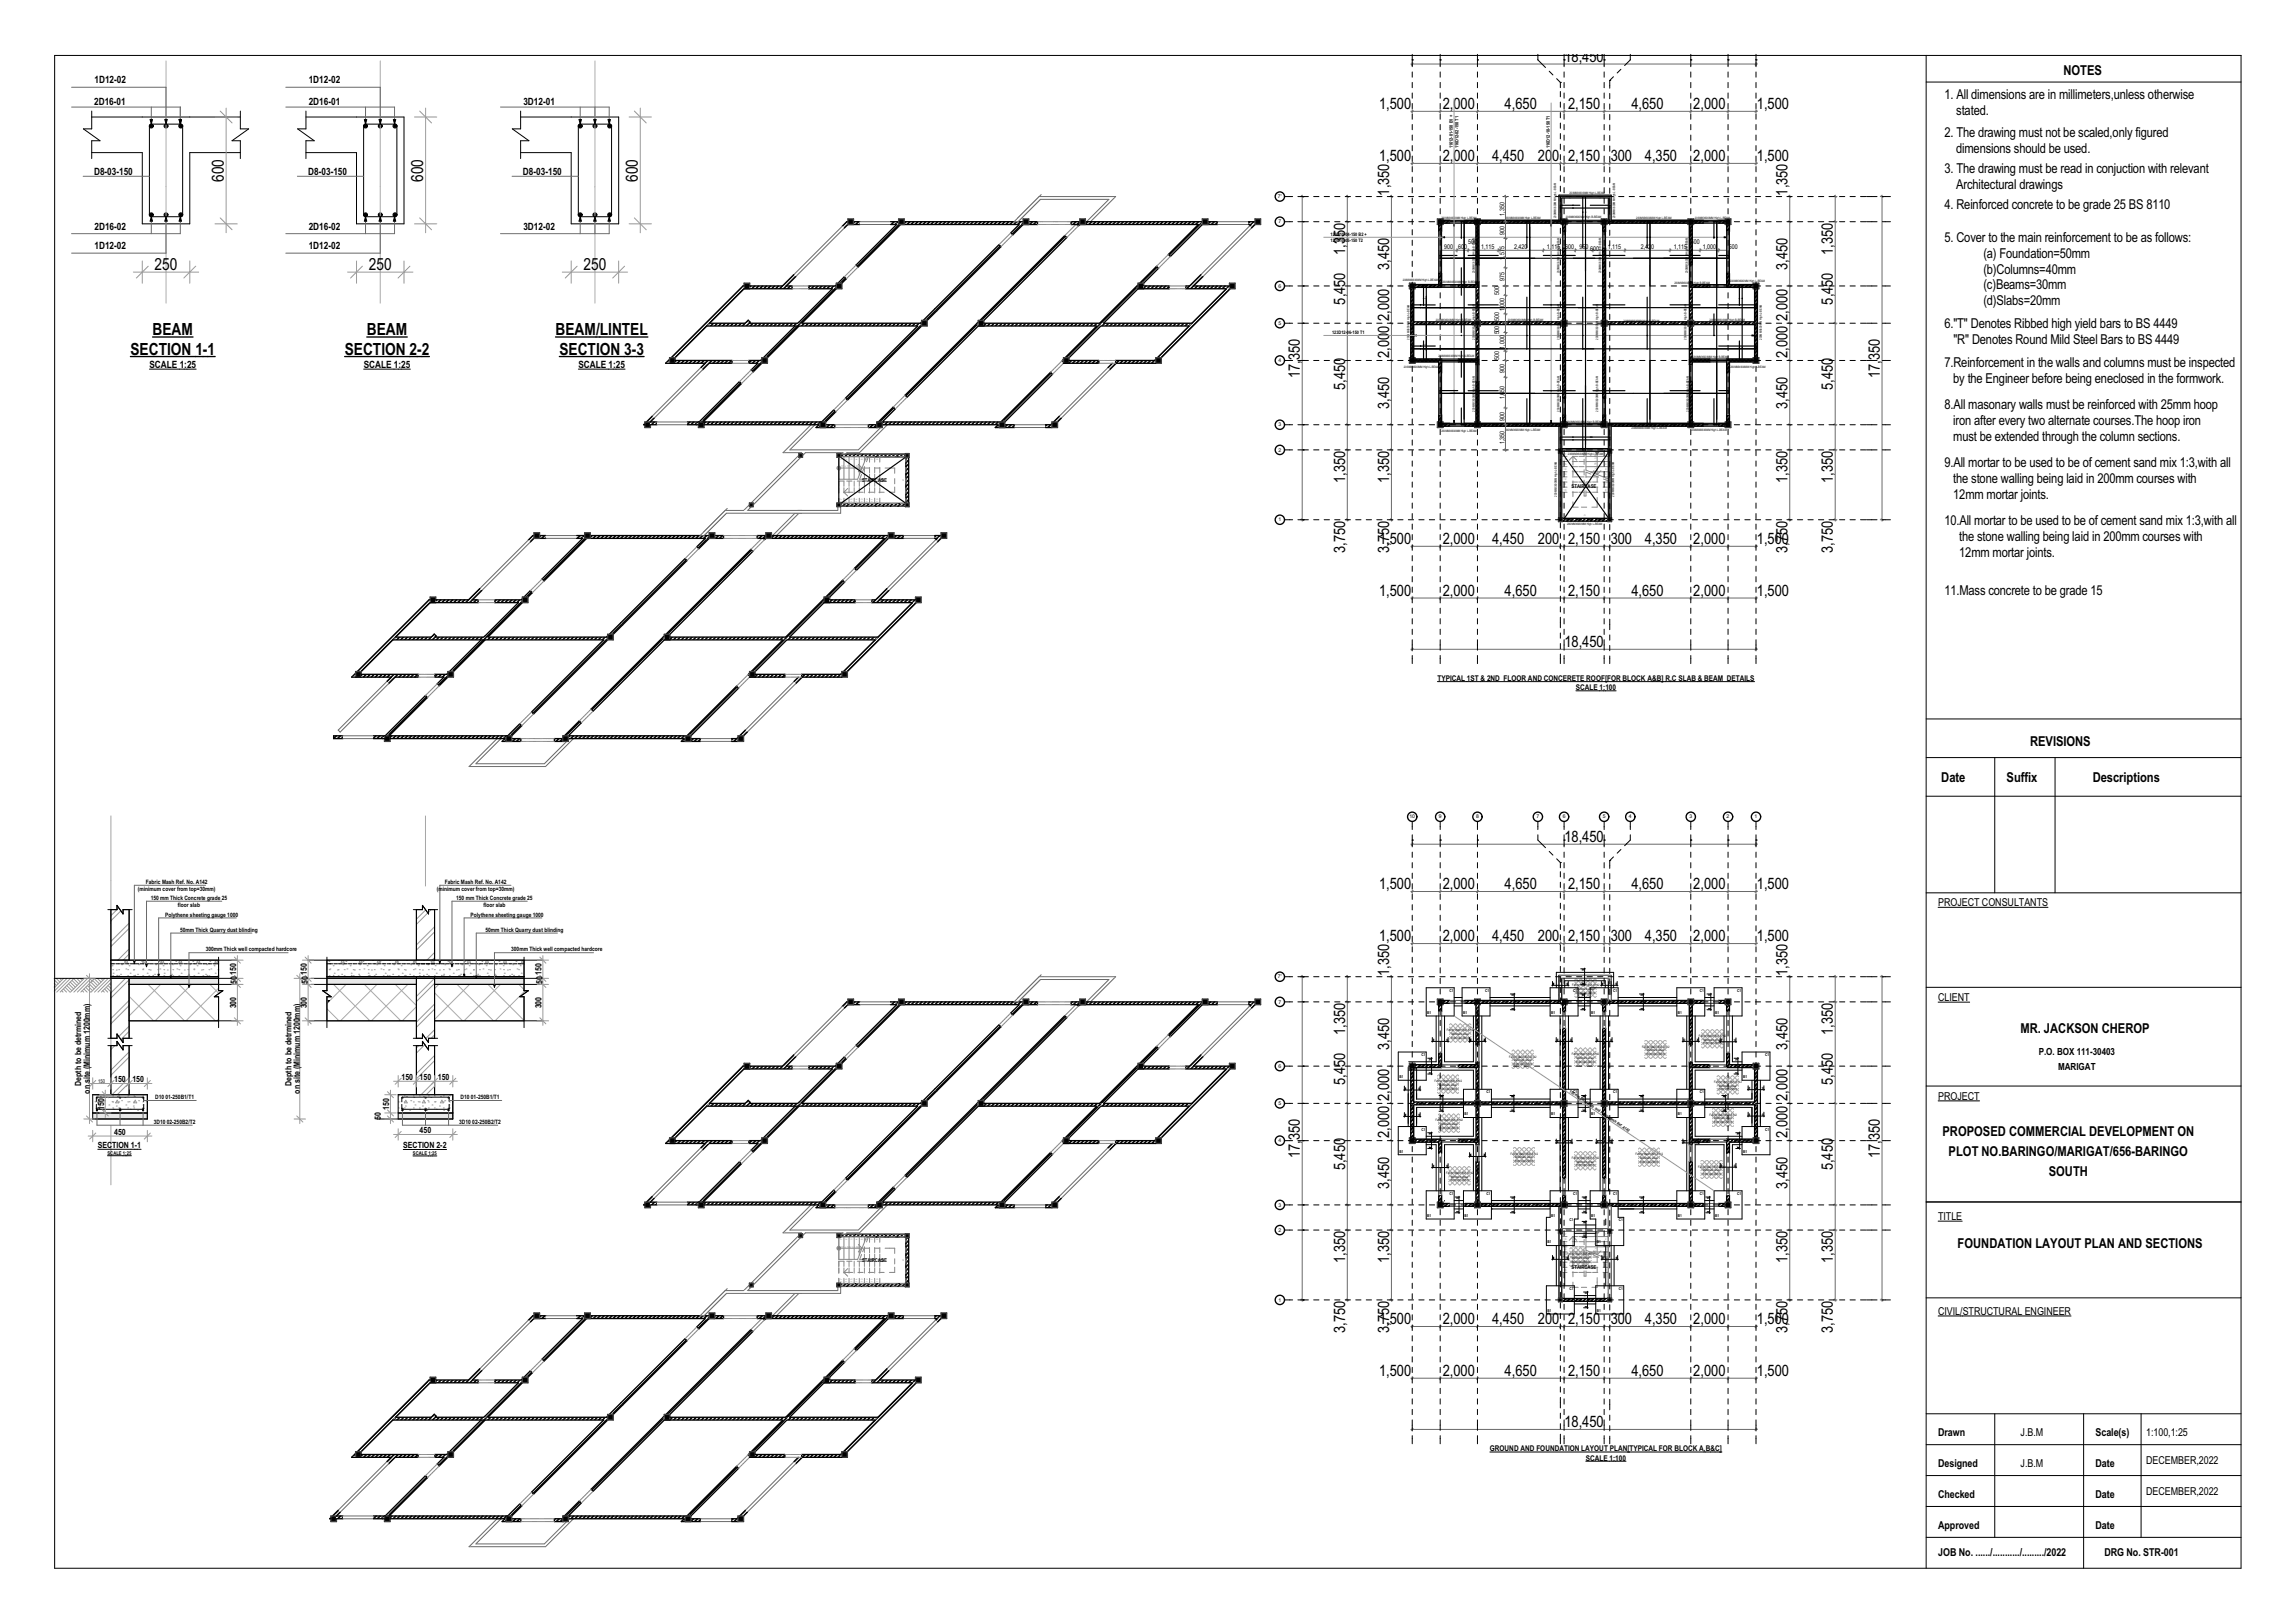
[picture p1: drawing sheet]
<svg xmlns="http://www.w3.org/2000/svg" width="594mm" height="420mm" viewBox="0 0 594 420" stroke-linecap="round" stroke-linejoin="round" font-family="sans-serif">
<defs><g id="words">
<g font-size="4.3">
<text x="57.9" y="47.1" transform="rotate(-90 57.9 47.1)">600</text>
<text x="109.5" y="47.1" transform="rotate(-90 109.5 47.1)">600</text>
<text x="165" y="47.1" transform="rotate(-90 165 47.1)">600</text>
<text x="40" y="69.8">250</text>
<text x="95.4" y="69.8">250</text>
<text x="151" y="69.8">250</text>
<text x="39.5" y="86.8">BEAM</text>
<text x="94.9" y="86.8">BEAM</text>
<text x="143.7" y="86.8">BEAM/LINTEL</text>
<text x="33.7" y="91.8">SECTION 1-1</text>
<text x="89.2" y="91.8">SECTION 2-2</text>
<text x="144.7" y="91.8">SECTION 3-3</text>
</g>
<g font-size="4.1">
<text x="404.7" y="16">18,450</text>
<text x="356.8" y="28.2">1,500</text>
<text x="373.2" y="28.2">2,000</text>
<text x="389.3" y="28.2">4,650</text>
<text x="405.7" y="28.2">2,150</text>
<text x="422.1" y="28.2">4,650</text>
<text x="438.1" y="28.2">2,000</text>
<text x="454.5" y="28.2">1,500</text>
<text x="356.8" y="41.7">1,500</text>
<text x="373.2" y="41.7">2,000</text>
<text x="386" y="41.7">4,450</text>
<text x="397.9" y="41.7">200</text>
<text x="405.7" y="41.7">2,150</text>
<text x="416.7" y="41.7">300</text>
<text x="425.6" y="41.7">4,350</text>
<text x="438.1" y="41.7">2,000</text>
<text x="454.5" y="41.7">1,500</text>
<text x="359.4" y="50.6" transform="rotate(-90 359.4 50.6)">1,350</text>
<text x="462.5" y="50.6" transform="rotate(-90 462.5 50.6)">1,350</text>
<text x="348" y="65.9" transform="rotate(-90 348 65.9)">1,350</text>
<text x="474.2" y="65.9" transform="rotate(-90 474.2 65.9)">1,350</text>
<text x="359.4" y="69.9" transform="rotate(-90 359.4 69.9)">3,450</text>
<text x="462.5" y="69.9" transform="rotate(-90 462.5 69.9)">3,450</text>
<text x="348" y="78.8" transform="rotate(-90 348 78.8)">5,450</text>
<text x="359.4" y="83" transform="rotate(-90 359.4 83)">2,000</text>
<text x="462.5" y="83" transform="rotate(-90 462.5 83)">2,000</text>
<text x="474.2" y="78.8" transform="rotate(-90 474.2 78.8)">5,450</text>
<text x="359.4" y="92.6" transform="rotate(-90 359.4 92.6)">2,000</text>
<text x="462.5" y="92.6" transform="rotate(-90 462.5 92.6)">2,000</text>
<text x="336.3" y="97.8" transform="rotate(-90 336.3 97.8)">17,350</text>
<text x="348" y="100.9" transform="rotate(-90 348 100.9)">5,450</text>
<text x="474.2" y="100.9" transform="rotate(-90 474.2 100.9)">5,450</text>
<text x="486.3" y="97.8" transform="rotate(-90 486.3 97.8)">17,350</text>
<text x="359.4" y="105.8" transform="rotate(-90 359.4 105.8)">3,450</text>
<text x="462.5" y="105.8" transform="rotate(-90 462.5 105.8)">3,450</text>
<text x="348" y="125" transform="rotate(-90 348 125)">1,350</text>
<text x="359.4" y="125" transform="rotate(-90 359.4 125)">1,350</text>
<text x="462.5" y="125" transform="rotate(-90 462.5 125)">1,350</text>
<text x="474.2" y="125" transform="rotate(-90 474.2 125)">1,350</text>
<text x="348" y="143.1" transform="rotate(-90 348 143.1)">3,750</text>
<text x="356.8" y="140.8">1,500</text>
<text x="359.4" y="143.1" transform="rotate(-90 359.4 143.1)">3,750</text>
<text x="373.2" y="140.8">2,000</text>
<text x="386" y="140.8">4,450</text>
<text x="397.9" y="140.8">200</text>
<text x="405.7" y="140.8">2,150</text>
<text x="416.7" y="140.8">300</text>
<text x="425.6" y="140.8">4,350</text>
<text x="438.1" y="140.8">2,000</text>
<text x="454.5" y="140.8">1,500</text>
<text x="462.5" y="143.1" transform="rotate(-90 462.5 143.1)">3,750</text>
<text x="474.2" y="143.1" transform="rotate(-90 474.2 143.1)">3,750</text>
<text x="356.8" y="154.2">1,500</text>
<text x="373.2" y="154.2">2,000</text>
<text x="389.3" y="154.2">4,650</text>
<text x="405.7" y="154.2">2,150</text>
<text x="422.1" y="154.2">4,650</text>
<text x="438.1" y="154.2">2,000</text>
<text x="454.5" y="154.2">1,500</text>
<text x="404.7" y="167.4">18,450</text>
<text x="404.7" y="217.9">18,450</text>
<text x="356.8" y="230.1">1,500</text>
<text x="373.2" y="230.1">2,000</text>
<text x="389.3" y="230.1">4,650</text>
<text x="405.7" y="230.1">2,150</text>
<text x="422.1" y="230.1">4,650</text>
<text x="438.1" y="230.1">2,000</text>
<text x="454.5" y="230.1">1,500</text>
<text x="356.8" y="243.6">1,500</text>
<text x="373.2" y="243.6">2,000</text>
<text x="386" y="243.6">4,450</text>
<text x="397.9" y="243.6">200</text>
<text x="405.7" y="243.6">2,150</text>
<text x="416.7" y="243.6">300</text>
<text x="425.6" y="243.6">4,350</text>
<text x="438.1" y="243.6">2,000</text>
<text x="454.5" y="243.6">1,500</text>
<text x="359.4" y="252.5" transform="rotate(-90 359.4 252.5)">1,350</text>
<text x="462.5" y="252.5" transform="rotate(-90 462.5 252.5)">1,350</text>
<text x="348" y="267.8" transform="rotate(-90 348 267.8)">1,350</text>
<text x="474.2" y="267.8" transform="rotate(-90 474.2 267.8)">1,350</text>
<text x="359.4" y="271.7" transform="rotate(-90 359.4 271.7)">3,450</text>
<text x="462.5" y="271.7" transform="rotate(-90 462.5 271.7)">3,450</text>
<text x="348" y="280.7" transform="rotate(-90 348 280.7)">5,450</text>
<text x="474.2" y="280.7" transform="rotate(-90 474.2 280.7)">5,450</text>
<text x="359.4" y="284.9" transform="rotate(-90 359.4 284.9)">2,000</text>
<text x="462.5" y="284.9" transform="rotate(-90 462.5 284.9)">2,000</text>
<text x="336.3" y="299.7" transform="rotate(-90 336.3 299.7)">17,350</text>
<text x="359.4" y="294.5" transform="rotate(-90 359.4 294.5)">2,000</text>
<text x="462.5" y="294.5" transform="rotate(-90 462.5 294.5)">2,000</text>
<text x="486.3" y="299.7" transform="rotate(-90 486.3 299.7)">17,350</text>
<text x="348" y="302.8" transform="rotate(-90 348 302.8)">5,450</text>
<text x="474.2" y="302.8" transform="rotate(-90 474.2 302.8)">5,450</text>
<text x="359.4" y="307.7" transform="rotate(-90 359.4 307.7)">3,450</text>
<text x="462.5" y="307.7" transform="rotate(-90 462.5 307.7)">3,450</text>
<text x="348" y="326.9" transform="rotate(-90 348 326.9)">1,350</text>
<text x="359.4" y="326.9" transform="rotate(-90 359.4 326.9)">1,350</text>
<text x="462.5" y="326.9" transform="rotate(-90 462.5 326.9)">1,350</text>
<text x="474.2" y="326.9" transform="rotate(-90 474.2 326.9)">1,350</text>
<text x="348" y="345" transform="rotate(-90 348 345)">3,750</text>
<text x="356.8" y="342.7">1,500</text>
<text x="359.4" y="345" transform="rotate(-90 359.4 345)">3,750</text>
<text x="373.2" y="342.7">2,000</text>
<text x="386" y="342.7">4,450</text>
<text x="397.9" y="342.7">200</text>
<text x="405.7" y="342.7">2,150</text>
<text x="416.7" y="342.7">300</text>
<text x="425.6" y="342.7">4,350</text>
<text x="438.1" y="342.7">2,000</text>
<text x="454.5" y="342.7">1,500</text>
<text x="462.5" y="345" transform="rotate(-90 462.5 345)">3,750</text>
<text x="474.2" y="345" transform="rotate(-90 474.2 345)">3,750</text>
<text x="356.8" y="356.1">1,500</text>
<text x="373.2" y="356.1">2,000</text>
<text x="389.3" y="356.1">4,650</text>
<text x="405.7" y="356.1">2,150</text>
<text x="422.1" y="356.1">4,650</text>
<text x="438.1" y="356.1">2,000</text>
<text x="454.5" y="356.1">1,500</text>
<text x="404.7" y="369.3">18,450</text>
</g>
<g font-size="3.5">
<text x="533.9" y="19.4">NOTES</text>
<text x="503" y="25.7">1. All dimensions are in millimeters,unless otherwise</text>
<text x="506.1" y="29.9">stated.</text>
<text x="503" y="35.4">2. The drawing must not be scaled,only figured</text>
<text x="506.1" y="39.5">dimensions should be used.</text>
<text x="503" y="44.9">3. The drawing must be read in conjuction with relevant</text>
<text x="506.1" y="49">Architectural drawings</text>
<text x="503" y="54">4. Reinforced concrete to be grade 25 BS 8110</text>
<text x="503" y="62.5">5. Cover to the main reinforcement to be as follows:</text>
<text x="513.1" y="66.7">(a) Foundation=50mm</text>
<text x="513.1" y="70.8">(b)Columns=40mm</text>
<text x="513.1" y="74.9">(c)Beams=30mm</text>
<text x="513.1" y="79">(d)Slabs=20mm</text>
<text x="503" y="84.9">6.&quot;T&quot; Denotes Ribbed high yield bars to BS 4449</text>
<text x="505.4" y="89">&quot;R&quot; Denotes Round Mild Steel Bars to BS 4449</text>
<text x="503" y="94.9">7.Reinforcement in the walls and columns must be inspected</text>
<text x="505.3" y="99">by the Engineer before being eneclosed in the formwork.</text>
<text x="503" y="105.8">8.All masonary walls must be reinforced with 25mm hoop</text>
<text x="505.3" y="109.9">iron after every two alternate courses.The hoop iron</text>
<text x="505.3" y="114">must be extended through the column sections.</text>
<text x="503" y="120.8">9.All mortar to be used to be of cement sand mix 1:3,with all</text>
<text x="505.3" y="124.9">the stone walling being laid in 200mm courses with</text>
<text x="505.3" y="129">12mm mortar joints.</text>
<text x="503" y="135.8">10.All mortar to be used to be of cement sand mix 1:3,with all</text>
<text x="506.9" y="139.9">the stone walling being laid in 200mm courses with</text>
<text x="506.9" y="144">12mm mortar joints.</text>
<text x="503" y="154">11.Mass concrete to be grade 15</text>
<text x="525.2" y="192.9">REVISIONS</text>
<text x="502.2" y="202.3">Date</text>
<text x="519.1" y="202.3">Suffix</text>
<text x="541.4" y="202.3">Descriptions</text>
<text x="522.7" y="267.4">MR. JACKSON CHEROP</text>
<text x="502.5" y="294">PROPOSED COMMERCIAL DEVELOPMENT ON</text>
<text x="504.1" y="299.2">PLOT NO.BARINGO/MARIGAT/656-BARINGO</text>
<text x="530" y="304.3">SOUTH</text>
<text x="506.5" y="322.9">FOUNDATION LAYOUT PLAN AND SECTIONS</text>
</g>
<g font-size="2.8">
<text x="501.4" y="234.5">PROJECT CONSULTANTS</text>
<text x="501.4" y="259.1">CLIENT</text>
<text x="501.4" y="284.6">PROJECT</text>
<text x="501.4" y="315.7">TITLE</text>
<text x="501.4" y="340.3">CIVIL/STRUCTURAL ENGINEER</text>
<text x="501.4" y="371.7">Drawn</text>
<text x="522.8" y="371.7">J.B.M</text>
<text x="542.2" y="371.7">Scale(s)</text>
<text x="555.2" y="371.7">1:100,1:25</text>
<text x="501.4" y="379.7">Designed</text>
<text x="522.8" y="379.7">J.B.M</text>
<text x="542.2" y="379.7">Date</text>
<text x="555.2" y="378.9">DECEMBER,2022</text>
<text x="501.4" y="387.7">Checked</text>
<text x="542.2" y="387.7">Date</text>
<text x="555.2" y="386.9">DECEMBER,2022</text>
<text x="501.4" y="395.7">Approved</text>
<text x="542.2" y="395.7">Date</text>
<text x="501.4" y="402.6">JOB No. ....../.........../........./2022</text>
<text x="544.4" y="402.6">DRG No. STR-001</text>
</g>
<g font-size="2.6">
<text x="24.5" y="21.6">1D12-02</text>
<text x="79.9" y="21.6">1D12-02</text>
<text x="24.4" y="27.1">2D16-01</text>
<text x="79.9" y="27.1">2D16-01</text>
<text x="135.4" y="27.1">3D12-01</text>
<text x="24.3" y="45.3">D8-03-150</text>
<text x="79.8" y="45.3">D8-03-150</text>
<text x="135.3" y="45.3">D8-03-150</text>
<text x="24.5" y="59.6">2D16-02</text>
<text x="79.9" y="59.6">2D16-02</text>
<text x="135.4" y="59.6">3D12-02</text>
<text x="24.5" y="64.5">1D12-02</text>
<text x="79.9" y="64.5">1D12-02</text>
<text x="38.7" y="95.3">SCALE 1:25</text>
<text x="94.1" y="95.3">SCALE 1:25</text>
<text x="149.6" y="95.3">SCALE 1:25</text>
</g>
<g font-size="2.5">
<text x="527.4" y="273.1">P.O. BOX 111-30403</text>
<text x="532.4" y="276.8">MARIGAT</text>
</g>
<g font-size="2.2">
<text x="61.1" y="252.3" transform="rotate(-90 61.1 252.3)">150</text>
<text x="61.3" y="254.7" transform="rotate(-90 61.3 254.7)">50</text>
<text x="79.4" y="252.3" transform="rotate(-90 79.4 252.3)">150</text>
<text x="79.6" y="254.7" transform="rotate(-90 79.6 254.7)">50</text>
<text x="140.1" y="252.3" transform="rotate(-90 140.1 252.3)">150</text>
<text x="140.3" y="254.7" transform="rotate(-90 140.3 254.7)">50</text>
<text x="61.1" y="261" transform="rotate(-90 61.1 261)">300</text>
<text x="79.4" y="261" transform="rotate(-90 79.4 261)">300</text>
<text x="140.1" y="261" transform="rotate(-90 140.1 261)">300</text>
<text x="21" y="281" transform="rotate(-90 21 281)">Depth to be detrmined</text>
<text x="29.5" y="280.1">150</text>
<text x="34.3" y="280.1">150</text>
<text x="75.4" y="281" transform="rotate(-90 75.4 281)">Depth to be detrmined</text>
<text x="103.9" y="279.5">150</text>
<text x="108.6" y="279.5">150</text>
<text x="113.3" y="279.5">150</text>
<text x="23.2" y="283" transform="rotate(-90 23.2 283)">on site (Minimum 1200mm)</text>
<text x="26.9" y="287.2" transform="rotate(-90 26.9 287.2)">150</text>
<text x="77.6" y="283" transform="rotate(-90 77.6 283)">on site (Minimum 1200mm)</text>
<text x="100.7" y="287.2" transform="rotate(-90 100.7 287.2)">150</text>
<text x="29.5" y="293.7">450</text>
<text x="98.5" y="289.8" transform="rotate(-90 98.5 289.8)">50</text>
<text x="108.6" y="293.3">450</text>
<text x="25.3" y="297.1">SECTION 1-1</text>
<text x="104.3" y="297.2">SECTION 2-2</text>
</g>
<g font-size="2">
<text x="371.9" y="176.2">TYPICAL 1ST &amp; 2ND FLOOR AND CONCERETE ROOF[FOR BLOCK A&amp;B] R.C SLAB &amp; BEAM DETAILS</text>
<text x="407.7" y="178.6">SCALE 1:100</text>
<text x="385.4" y="375.6">GROUND AND FOUNDATION LAYOUT PLAN[TYPICAL FOR BLOCK A,B&amp;C]</text>
<text x="410.3" y="378">SCALE 1:100</text>
</g>
<g font-size="1.7">
<text x="389.2" y="55.9" transform="rotate(-90 389.2 55.9)">1,350</text>
<text x="373.6" y="64.5">900</text>
<text x="377.2" y="64.5">600</text>
<text x="379.9" y="63.1">500</text>
<text x="383.2" y="64.5">1,115</text>
<text x="389.2" y="60.7" transform="rotate(-90 389.2 60.7)">900</text>
<text x="391.7" y="64.5">2,420</text>
<text x="400.2" y="64.5">1,115</text>
<text x="404.9" y="64.5">600</text>
<text x="408.7" y="64.5">950</text>
<text x="411.4" y="64.9">600</text>
<text x="416" y="64.5">1,115</text>
<text x="424.5" y="64.5">2,420</text>
<text x="433" y="64.5">1,115</text>
<text x="437.5" y="63.1">500</text>
<text x="440.5" y="64.5">1,000</text>
<text x="447.3" y="64.5">500</text>
<text x="389.2" y="67.2" transform="rotate(-90 389.2 67.2)">1,575</text>
<text x="387.9" y="76.4" transform="rotate(-90 387.9 76.4)">500</text>
<text x="389.2" y="72.8" transform="rotate(-90 389.2 72.8)">975</text>
<text x="387.9" y="83" transform="rotate(-90 387.9 83)">500</text>
<text x="389.2" y="80.6" transform="rotate(-90 389.2 80.6)">1,000</text>
<text x="387.9" y="86.6" transform="rotate(-90 387.9 86.6)">500</text>
<text x="387.9" y="93.2" transform="rotate(-90 387.9 93.2)">500</text>
<text x="389.2" y="90.2" transform="rotate(-90 389.2 90.2)">1,000</text>
<text x="389.2" y="96.6" transform="rotate(-90 389.2 96.6)">900</text>
<text x="389.2" y="103.3" transform="rotate(-90 389.2 103.3)">1,650</text>
<text x="389.2" y="108.9" transform="rotate(-90 389.2 108.9)">900</text>
<text x="389.2" y="114.9" transform="rotate(-90 389.2 114.9)">1,350</text>
</g>
<g font-size="1.6">
<text x="35.7" y="230.5">(minimum cover from top=30mm)</text>
<text x="37.8" y="228.7">Fabric Mash Ref. No. A142</text>
<text x="39" y="232.9">150 mm Thick Concrete grade 25</text>
<text x="113" y="230.5">(minimum cover from top=30mm)</text>
<text x="115.1" y="228.7">Fabric Mash Ref. No. A142</text>
<text x="118" y="232.9">150 mm Thick Concrete grade 25</text>
<text x="42.7" y="237.4">Polythene sheeting gauge 1000</text>
<text x="46" y="234.7">floor slab</text>
<text x="121.8" y="237.4">Polythene sheeting gauge 1000</text>
<text x="125.1" y="234.7">floor slab</text>
<text x="46.6" y="241.2">50mm Thick Quarry dust blinding</text>
<text x="125.6" y="241.2">50mm Thick Quarry dust blinding</text>
<text x="53.2" y="246">300mm Thick well compacted hardcore</text>
<text x="132.3" y="246">300mm Thick well compacted hardcore</text>
<text x="40.1" y="284.4">D10 01-250B1/T1</text>
<text x="119.2" y="284.4">D10 01-250B1/T1</text>
<text x="39.8" y="290.8">3D10 02-250B2/T2</text>
<text x="118.8" y="290.8">3D10 02-250B2/T2</text>
</g>
<g font-size="1.4">
<text x="223" y="124.8">STAIRCASE</text>
<text x="406.6" y="126.4">STAIRCASE</text>
<text x="223" y="326.7">STAIRCASE</text>
<text x="406.6" y="328.3">STAIRCASE</text>
</g>
<text font-size="1.4" fill="#fff" x="13.8" y="406">GSPublisherVersion 0.0.100.100</text>
<g font-size="1.3">
<text x="330.6" y="51.3">7'</text>
<text x="330.7" y="57.8">7</text>
<text x="330.7" y="74.4">6</text>
<text x="330.7" y="84.1">5</text>
<text x="330.7" y="93.7">4</text>
<text x="330.7" y="110.3">3</text>
<text x="330.7" y="116.8">2</text>
<text x="330.7" y="134.9">1</text>
<text x="364.6" y="211.8">10</text>
<text x="372.2" y="211.8">9</text>
<text x="381.9" y="211.8">8</text>
<text x="397.5" y="211.8">7</text>
<text x="404.3" y="211.8">6</text>
<text x="414.6" y="211.8">5</text>
<text x="421.4" y="211.8">4</text>
<text x="437.1" y="211.8">3</text>
<text x="446.7" y="211.8">2</text>
<text x="453.9" y="211.8">1</text>
<text x="330.6" y="253.2">7'</text>
<text x="330.7" y="259.7">7</text>
<text x="25.4" y="280.2">150</text>
<text x="330.7" y="276.3">6</text>
<text x="330.7" y="286">5</text>
<text x="27.8" y="298.9">SCALE 1:25</text>
<text x="106.8" y="299">SCALE 1:25</text>
<text x="330.7" y="295.6">4</text>
<text x="330.7" y="312.2">3</text>
<text x="330.7" y="318.7">2</text>
<text x="330.7" y="336.8">1</text>
</g>
<g font-size="1.2">
<text x="375.9" y="38.4" transform="rotate(-90 375.9 38.4)">11612-01-150 B1 +</text>
<text x="377.3" y="38.4" transform="rotate(-90 377.3 38.4)">116D12-02-150 T1</text>
<text x="400.9" y="38.3" transform="rotate(-90 400.9 38.3)">116D12-10-150 T1</text>
<text x="344.2" y="61.1">123D10-04-150 B2 +</text>
<text x="344.2" y="62.6">123D10-05-150 T2</text>
<text x="344.6" y="86.3">123D12-06-150 T1</text>
</g>
<g font-size="1">
<text x="375" y="256.6">C1</text>
<text x="384.2" y="256.6">C1</text>
<text x="407" y="256.6">C</text>
<text x="407.6" y="256.6">1</text>
<text x="417.4" y="256.6">C1</text>
<text x="439.8" y="256.6">C1</text>
<text x="449.4" y="256.6">C1</text>
<text x="369.3" y="262.4">B1</text>
<text x="378.5" y="262.4">B1</text>
<text x="401.3" y="262.4">B1</text>
<text x="411.7" y="262.4">B1</text>
<text x="434.1" y="262.4">B1</text>
<text x="443.7" y="262.4">B1</text>
<text x="367.7" y="273.3">C1</text>
<text x="456.7" y="273.3">C1</text>
<text x="362" y="279">B1</text>
<text x="451" y="279">B1</text>
<text x="384.6" y="282.9">C1</text>
<text x="406" y="282.5" transform="rotate(34 406 282.5)">150 mm Thick Slab and Fabric Mesh Ref. A142</text>
<text x="407" y="282.9">C1</text>
<text x="417.4" y="282.9">C1</text>
<text x="439.8" y="282.9">C1</text>
<text x="367.7" y="292.6">C1</text>
<text x="378.9" y="288.6">B1</text>
<text x="401.3" y="288.6">B1</text>
<text x="411.7" y="288.6">B1</text>
<text x="434.1" y="288.6">B1</text>
<text x="456.7" y="292.6">C1</text>
<text x="362" y="298.3">B1</text>
<text x="451" y="298.3">B1</text>
<text x="375" y="309.2">C1</text>
<text x="384.6" y="309.2">C1</text>
<text x="407" y="309.2">C1</text>
<text x="417.4" y="309.2">C1</text>
<text x="439.8" y="309.2">C1</text>
<text x="449.4" y="309.2">C1</text>
<text x="369.3" y="314.9">B1</text>
<text x="378.9" y="314.9">B1</text>
<text x="401.3" y="314.9">B1</text>
<text x="406.1" y="316.1">C1</text>
<text x="411.7" y="314.9">B1</text>
<text x="418.8" y="316.1">C1</text>
<text x="434.1" y="314.9">B1</text>
<text x="443.7" y="314.9">B1</text>
<text x="400.4" y="321.8">B1</text>
<text x="413.1" y="321.8">B1</text>
<text x="406.1" y="333.8">C1</text>
<text x="418.8" y="333.8">C1</text>
<text x="400.4" y="339.5">B1</text>
<text x="413.1" y="339.5">B1</text>
</g>
<g font-size=".8">
<text x="406.1" y="50.2">200MMX600MM High L-BEAM</text>
<text x="372.9" y="56.7">200MMX600MM High L-BEAM</text>
<text x="389.5" y="56.7">200MMX600MM High L-BEAM</text>
<text x="402.6" y="56.5" transform="rotate(-90 402.6 56.5)">200MMX600MM High L-BEAM</text>
<text x="405.1" y="56.5">200MMX600MM High B-BEAM</text>
<text x="417.9" y="56.5" transform="rotate(-90 417.9 56.5)">200MMX600MM High L-BEAM</text>
<text x="423.3" y="56.7">200MMX600MM High L-BEAM</text>
<text x="438.5" y="56.7">200MMX600MM High L-BEAM</text>
<text x="381.5" y="70.7" transform="rotate(-90 381.5 70.7)">200MMX600MM High B-BEAM</text>
<text x="403.5" y="70.7" transform="rotate(-90 403.5 70.7)">200MMX600MM High B-BEAM</text>
<text x="414.3" y="70.7" transform="rotate(-90 414.3 70.7)">200MMX600MM High B-BEAM</text>
<text x="436.6" y="70.7" transform="rotate(-90 436.6 70.7)">200MMX600MM High B-BEAM</text>
<text x="362.9" y="72.7">200MMX600MM High L-BEAM</text>
<text x="373.2" y="73.3">200MMX600MM</text>
<text x="378.3" y="73.3">High B-BEAM</text>
<text x="433.2" y="73.5">200MMX600MM High B-BEAM</text>
<text x="447.5" y="72.9">200MMX600MM High L-BEAM</text>
<text x="371.5" y="83.1">200MMX600MM</text>
<text x="376.5" y="83.1">High</text>
<text x="378.1" y="83.1">B-BEAM</text>
<text x="390.1" y="83.1">200MMX600MM</text>
<text x="395.2" y="83.1">High B-BEAM</text>
<text x="420.1" y="83.5">200MMX600MM High B-BEAM</text>
<text x="442.3" y="83.1">200MMX600MM High B-BEAM</text>
<text x="364.7" y="87.9" transform="rotate(-90 364.7 87.9)">200MMX600MM High L-BEAM</text>
<text x="381.5" y="87.9" transform="rotate(-90 381.5 87.9)">200</text>
<text x="381.5" y="86.8" transform="rotate(-90 381.5 86.8)">MMX600MM High B-BEAM</text>
<text x="403.5" y="87.9" transform="rotate(-90 403.5 87.9)">200</text>
<text x="403.5" y="86.8" transform="rotate(-90 403.5 86.8)">MMX600MM High B-BEAM</text>
<text x="413.4" y="87.9" transform="rotate(-90 413.4 87.9)">200</text>
<text x="413.4" y="86.8" transform="rotate(-90 413.4 86.8)">MMX600MM High B-BEAM</text>
<text x="436.3" y="87.9" transform="rotate(-90 436.3 87.9)">200</text>
<text x="436.3" y="86.8" transform="rotate(-90 436.3 86.8)">MMX600MM High B-BEAM</text>
<text x="455.8" y="87.9" transform="rotate(-90 455.8 87.9)">200MMX600MM High L-BEAM</text>
<text x="363.2" y="95.1">200MMX600MM High L-BEAM</text>
<text x="372.2" y="92.3">200MMX600MM High</text>
<text x="378.8" y="92.3">B-BEAM</text>
<text x="438" y="92.5">200MMX600MM High B-BEAM</text>
<text x="447.7" y="95.1">200MMX600MM High L-BEAM</text>
<text x="381.5" y="101.4" transform="rotate(-90 381.5 101.4)">High B-BEAM</text>
<text x="403.5" y="101.4" transform="rotate(-90 403.5 101.4)">High B-BEAM</text>
<text x="413.4" y="101.4" transform="rotate(-90 413.4 101.4)">High B-BEAM</text>
<text x="436.9" y="101.4" transform="rotate(-90 436.9 101.4)">High B-BEAM</text>
<text x="381.5" y="106.5" transform="rotate(-90 381.5 106.5)">200MMX600MM</text>
<text x="403.5" y="106.5" transform="rotate(-90 403.5 106.5)">200MMX600MM</text>
<text x="413.4" y="106.5" transform="rotate(-90 413.4 106.5)">200MMX600MM</text>
<text x="436.9" y="106.5" transform="rotate(-90 436.9 106.5)">200MMX600MM</text>
<text x="372.9" y="111.8">200MMX600MM High L-BEAM</text>
<text x="389.4" y="111.6">200MMX600MM High L-BEAM</text>
<text x="405.5" y="109.4">200MMX600MM</text>
<text x="410.5" y="109.4">High B-BEAM</text>
<text x="422.1" y="111.1">200MMX600MM High L-BEAM</text>
<text x="437.6" y="111.4">200MMX600MM High L-BEAM</text>
<text x="405.7" y="117.8">200MMX600MM</text>
<text x="410.7" y="117.8">High L-BEAM</text>
<text x="402.7" y="128.5" transform="rotate(-90 402.7 128.5)">200MMX600MM High L-BEAM</text>
<text x="417.6" y="128.5" transform="rotate(-90 417.6 128.5)">200MMX600MM High L-BEAM</text>
<text x="405.4" y="135.9">200MMX600MM High L-BEAM</text>
<text x="409.9" y="251.3" transform="rotate(-90 409.9 251.3)">1</text>
<text x="391.7" y="257.8" transform="rotate(-90 391.7 257.8)">1</text>
<text x="401.9" y="254.9">1</text>
<text x="405.1" y="254.9">1</text>
<text x="406.7" y="255.2">Fabric Mesh Ref. A142</text>
<text x="407.9" y="257.2">from top=25</text>
<text x="408" y="256.2">Minimum cover</text>
<text x="409.9" y="257.8" transform="rotate(-90 409.9 257.8)">1</text>
<text x="409.9" y="254.5" transform="rotate(-90 409.9 254.5)">1</text>
<text x="411.5" y="257.2">mm</text>
<text x="414.6" y="254.9">1</text>
<text x="417.8" y="254.9">1</text>
<text x="425.1" y="257.8" transform="rotate(-90 425.1 257.8)">1</text>
<text x="442.5" y="257.8" transform="rotate(-90 442.5 257.8)">1</text>
<text x="391.7" y="261" transform="rotate(-90 391.7 261)">1</text>
<text x="409.9" y="261" transform="rotate(-90 409.9 261)">1</text>
<text x="425.1" y="261" transform="rotate(-90 425.1 261)">1</text>
<text x="442.5" y="261" transform="rotate(-90 442.5 261)">1</text>
<text x="370.9" y="269.4">1</text>
<text x="374" y="269.4">1</text>
<text x="374.3" y="266.9">Fabric Mesh Ref. A142</text>
<text x="375.5" y="268.8">from top=25mm</text>
<text x="375.6" y="267.8">Minimum cover</text>
<text x="380.5" y="269.4">2</text>
<text x="383.7" y="269.4">2</text>
<text x="402.9" y="269.4">2</text>
<text x="406.1" y="269.4">2</text>
<text x="413.3" y="269.4">2</text>
<text x="416.5" y="269.4">2</text>
<text x="435.7" y="269.4">2</text>
<text x="438.9" y="269.4">2</text>
<text x="439.5" y="268.3">Fabric Mesh Ref. A142</text>
<text x="440.8" y="269.3">Minimum cover</text>
<text x="445.3" y="269.5">1</text>
<text x="448.5" y="269.5">1</text>
<text x="370.3" y="274.5" transform="rotate(-90 370.3 274.5)">1</text>
<text x="390.4" y="273.7">Fabric Mesh Ref. A142</text>
<text x="391.7" y="275.6">from top=25mm</text>
<text x="391.7" y="274.6">Minimum cover</text>
<text x="406.6" y="273.1">Fabric Mesh Ref. A142</text>
<text x="407.9" y="275">from top=25mm</text>
<text x="407.9" y="274.1">Minimum cover</text>
<text x="424.8" y="271.1">Fabric Mesh Ref. A142</text>
<text x="426" y="273">from top=25mm</text>
<text x="426.1" y="272">Minimum cover</text>
<text x="440.7" y="270.2">from top=25mm</text>
<text x="449.5" y="274.5" transform="rotate(-90 449.5 274.5)">1</text>
<text x="363.6" y="282">1</text>
<text x="366.8" y="282">1</text>
<text x="370.3" y="277.6" transform="rotate(-90 370.3 277.6)">1</text>
<text x="371.2" y="280.1">Fabric Mesh Ref. A142</text>
<text x="372.4" y="282">from top=25mm</text>
<text x="372.5" y="281">Minimum cover</text>
<text x="443.5" y="280.3">Fabric Mesh Ref. A142</text>
<text x="444.8" y="281.2">Minimum cover</text>
<text x="449.5" y="277.6" transform="rotate(-90 449.5 277.6)">1</text>
<text x="452.6" y="281.9">1</text>
<text x="455.7" y="281.9">1</text>
<text x="373.2" y="287.3" transform="rotate(-90 373.2 287.3)">2</text>
<text x="373.2" y="284.1" transform="rotate(-90 373.2 284.1)">2</text>
<text x="391.6" y="287.3" transform="rotate(-90 391.6 287.3)">2</text>
<text x="391.6" y="284.1" transform="rotate(-90 391.6 284.1)">2</text>
<text x="410.1" y="287.3" transform="rotate(-90 410.1 287.3)">2</text>
<text x="410.1" y="284.1" transform="rotate(-90 410.1 284.1)">2</text>
<text x="425" y="287.3" transform="rotate(-90 425 287.3)">2</text>
<text x="425" y="284.1" transform="rotate(-90 425 284.1)">2</text>
<text x="444.7" y="282.2">from top=25mm</text>
<text x="446.3" y="287.3" transform="rotate(-90 446.3 287.3)">2</text>
<text x="446.3" y="284.1" transform="rotate(-90 446.3 284.1)">2</text>
<text x="363.6" y="288.8">1</text>
<text x="366.8" y="288.8">1</text>
<text x="370.3" y="293.7" transform="rotate(-90 370.3 293.7)">1</text>
<text x="371.3" y="290.2">Fabric Mesh Ref. A142</text>
<text x="372.6" y="292.1">from top=25mm</text>
<text x="372.6" y="291.2">Minimum cover</text>
<text x="442.3" y="288.7">Fabric Mesh Ref. A142</text>
<text x="443.5" y="290.6">from top=25mm</text>
<text x="443.6" y="289.7">Minimum cover</text>
<text x="450" y="293.7" transform="rotate(-90 450 293.7)">1</text>
<text x="452.6" y="288.7">1</text>
<text x="455.7" y="288.7">1</text>
<text x="370.3" y="296.9" transform="rotate(-90 370.3 296.9)">1</text>
<text x="380.5" y="299.2">2</text>
<text x="383.7" y="299.2">2</text>
<text x="390.8" y="298.8">Fabric Mesh Ref. A142</text>
<text x="392.1" y="299.8">Minimum cover</text>
<text x="402.9" y="295.7">2</text>
<text x="406.1" y="295.7">2</text>
<text x="406.6" y="299.9">Fabric Mesh Ref. A142</text>
<text x="413.3" y="295.7">2</text>
<text x="416.5" y="295.7">2</text>
<text x="423.2" y="299">Fabric Mesh Ref. A142</text>
<text x="424.4" y="300">Minimum cover</text>
<text x="435.7" y="295.7">2</text>
<text x="438.9" y="295.7">2</text>
<text x="450" y="296.9" transform="rotate(-90 450 296.9)">1</text>
<text x="370.9" y="302">1</text>
<text x="374" y="302">1</text>
<text x="374.1" y="303.8">Fabric Mesh Ref. A142</text>
<text x="375.3" y="305.7">from top=25mm</text>
<text x="375.4" y="304.7">Minimum cover</text>
<text x="392" y="300.7">from top=25mm</text>
<text x="407.9" y="301.8">from top=25mm</text>
<text x="407.9" y="300.9">Minimum cover</text>
<text x="424.4" y="300.9">from top=25mm</text>
<text x="439.3" y="302.1">Fabric Mesh Ref. A142</text>
<text x="440.5" y="304">from top=25mm</text>
<text x="440.6" y="303.1">Minimum cover</text>
<text x="445.3" y="301.9">1</text>
<text x="448.5" y="301.9">1</text>
<text x="377.4" y="310.4" transform="rotate(-90 377.4 310.4)">1</text>
<text x="391.7" y="310.4" transform="rotate(-90 391.7 310.4)">1</text>
<text x="410.2" y="310.4" transform="rotate(-90 410.2 310.4)">2</text>
<text x="425.1" y="310.4" transform="rotate(-90 425.1 310.4)">1</text>
<text x="442.2" y="310.4" transform="rotate(-90 442.2 310.4)">1</text>
<text x="377.4" y="313.5" transform="rotate(-90 377.4 313.5)">1</text>
<text x="391.7" y="313.5" transform="rotate(-90 391.7 313.5)">1</text>
<text x="410.2" y="316.7" transform="rotate(-90 410.2 316.7)">2</text>
<text x="410.2" y="313.5" transform="rotate(-90 410.2 313.5)">2</text>
<text x="425.1" y="313.5" transform="rotate(-90 425.1 313.5)">1</text>
<text x="442.2" y="313.5" transform="rotate(-90 442.2 313.5)">1</text>
<text x="410.2" y="319.9" transform="rotate(-90 410.2 319.9)">2</text>
<text x="401.9" y="325.8">1</text>
<text x="405.1" y="325.8">1</text>
<text x="405.4" y="324.8">Fabric Mesh Ref. A142</text>
<text x="406.6" y="326.7">from top=25mm</text>
<text x="406.7" y="325.8">Minimum cover</text>
<text x="414.7" y="325.8">1</text>
<text x="417.9" y="325.8">1</text>
<text x="410.6" y="334.9" transform="rotate(-90 410.6 334.9)">1</text>
<text x="410.6" y="338.1" transform="rotate(-90 410.6 338.1)">1</text>
</g>
<g font-size=".7" fill="#888">
<text x="217.9" y="119.1" transform="rotate(-90 217.9 119.1)">1</text>
<text x="219.2" y="119.1" transform="rotate(-90 219.2 119.1)">2</text>
<text x="220.5" y="119.1" transform="rotate(-90 220.5 119.1)">3</text>
<text x="221.9" y="119.1" transform="rotate(-90 221.9 119.1)">4</text>
<text x="223.2" y="119.1" transform="rotate(-90 223.2 119.1)">5</text>
<text x="224.5" y="119.1" transform="rotate(-90 224.5 119.1)">6</text>
<text x="225.8" y="119.1" transform="rotate(-90 225.8 119.1)">7</text>
<text x="227.2" y="119.1" transform="rotate(-90 227.2 119.1)">8</text>
<text x="404.5" y="119">16</text>
<text x="404.5" y="117.7">17</text>
<text x="415.2" y="117.7">1</text>
<text x="415.2" y="119">2</text>
<text x="217.6" y="121">17</text>
<text x="218.6" y="121">x 176 = 3,000</text>
<text x="233.5" y="124.5">9</text>
<text x="404.5" y="125.6">11</text>
<text x="404.5" y="124.3">12</text>
<text x="404.5" y="123">13</text>
<text x="404.5" y="121.6">14</text>
<text x="404.5" y="120.3">15</text>
<text x="413" y="120.7" transform="rotate(-90 413 120.7)">176 = 3,000</text>
<text x="413" y="122.2" transform="rotate(-90 413 122.2)">17 x</text>
<text x="415.2" y="120.3">3</text>
<text x="415.2" y="121.6">4</text>
<text x="415.2" y="123">5</text>
<text x="415.2" y="124.3">6</text>
<text x="415.2" y="125.6">7</text>
<text x="217.9" y="129.8" transform="rotate(-90 217.9 129.8)">17</text>
<text x="219.2" y="129.8" transform="rotate(-90 219.2 129.8)">16</text>
<text x="220.5" y="129.8" transform="rotate(-90 220.5 129.8)">15</text>
<text x="221.9" y="129.8" transform="rotate(-90 221.9 129.8)">14</text>
<text x="223.2" y="129.8" transform="rotate(-90 223.2 129.8)">13</text>
<text x="224.5" y="129.8" transform="rotate(-90 224.5 129.8)">12</text>
<text x="225.8" y="129.8" transform="rotate(-90 225.8 129.8)">11</text>
<text x="227.2" y="129.8" transform="rotate(-90 227.2 129.8)">10</text>
<text x="404.5" y="126.9">10</text>
<text x="415.2" y="126.9">8</text>
<text x="410.3" y="133.7" transform="rotate(-90 410.3 133.7)">9</text>
<text x="217.6" y="322.8">17</text>
<text x="217.9" y="321" transform="rotate(-90 217.9 321)">1</text>
<text x="218.6" y="322.8">x 176 = 3,000</text>
<text x="219.2" y="321" transform="rotate(-90 219.2 321)">2</text>
<text x="220.5" y="321" transform="rotate(-90 220.5 321)">3</text>
<text x="221.9" y="321" transform="rotate(-90 221.9 321)">4</text>
<text x="223.2" y="321" transform="rotate(-90 223.2 321)">5</text>
<text x="224.5" y="321" transform="rotate(-90 224.5 321)">6</text>
<text x="227.2" y="321" transform="rotate(-90 227.2 321)">8</text>
<text x="404.5" y="323.5">14</text>
<text x="404.5" y="322.2">15</text>
<text x="404.5" y="320.9">16</text>
<text x="404.5" y="319.6">17</text>
<text x="413" y="322.6" transform="rotate(-90 413 322.6)">176 = 3,000</text>
<text x="415.2" y="319.6">1</text>
<text x="415.2" y="320.9">2</text>
<text x="415.2" y="322.2">3</text>
<text x="415.2" y="323.5">4</text>
<text x="233.5" y="326.4">9</text>
<text x="404.5" y="328.8">10</text>
<text x="404.5" y="327.5">11</text>
<text x="404.5" y="326.2">12</text>
<text x="404.5" y="324.9">13</text>
<text x="413" y="324.1" transform="rotate(-90 413 324.1)">17 x</text>
<text x="415.2" y="324.9">5</text>
<text x="415.2" y="326.2">6</text>
<text x="415.2" y="327.5">7</text>
<text x="415.2" y="328.8">8</text>
<text x="217.9" y="331.7" transform="rotate(-90 217.9 331.7)">17</text>
<text x="219.2" y="331.7" transform="rotate(-90 219.2 331.7)">16</text>
<text x="220.5" y="331.7" transform="rotate(-90 220.5 331.7)">15</text>
<text x="221.9" y="331.7" transform="rotate(-90 221.9 331.7)">14</text>
<text x="223.2" y="331.7" transform="rotate(-90 223.2 331.7)">13</text>
<text x="224.5" y="331.7" transform="rotate(-90 224.5 331.7)">12</text>
<text x="225.8" y="331.7" transform="rotate(-90 225.8 331.7)">11</text>
<text x="227.2" y="331.7" transform="rotate(-90 227.2 331.7)">10</text>
<text x="410.3" y="335.5" transform="rotate(-90 410.3 335.5)">9</text>
</g>
</g></defs>
<!-- layer: Lines -->
<path d="M28.7 211.1v28.1M110.1 211.1v18.2M110.1 235.9v16.7M28.7 245.8v4.4M28.7 256.9v16.6M110.1 259.2v4.4M110.1 270.3v16.6M28.7 280.1v4.5M28.7 291.2v15.4" fill="none" stroke="#aaa" stroke-width=".26"/>
<!-- layer: Structural - Bearing -->
<path d="M28.7 235.4h1.6v-1.1l1.5 2.2v-1.1h1.6v13.1h-4.7z" fill-rule="evenodd" fill="#fff"/>
<path d="M30.7 234.9l-2 2.1M31.3 235.7l-2.6 2.6M33.4 238.9l-4.7 4.7M33.4 246.9l-1.6 1.6M33.4 240.2l-4.7 4.7M33.4 245.6l-2.9 2.9" fill="none" stroke="#999" stroke-width=".26"/>
<path d="M28.7 235.4h1.6v-1.1l1.5 2.2v-1.1h1.6v13.1h-4.7z" fill="none" stroke="#000" stroke-width=".26"/>
<path d="M28.7 253.2h4.7v15.5h-1.6v1.1l-1.5-2.2v1.1h-1.6z" fill-rule="evenodd" fill="#fff"/>
<path d="M32.5 253.2l-3.8 3.7M33.4 253.6l-4.7 4.7M33.4 258.9l-4.7 4.7M33.4 266.9l-2.1 2.1M33.4 260.2l-4.7 4.7M33.4 265.6l-2.7 2.6" fill="none" stroke="#999" stroke-width=".26"/>
<path d="M28.7 253.2h4.7v15.5h-1.6v1.1l-1.5-2.2v1.1h-1.6z" fill="none" stroke="#000" stroke-width=".26"/>
<path d="M28.7 270.6h1.6v-1.1l1.5 2.2v-1.1h1.6v12.7h-4.7z" fill-rule="evenodd" fill="#fff"/>
<path d="M29.7 270.6l-1 1M30.5 269.8l-.2 .2M33.4 273.5l-4.7 4.8M33.4 278.9l-4.4 4.4M33.4 272.2l-4.7 4.7M33.4 280.2l-3.1 3.1" fill="none" stroke="#999" stroke-width=".26"/>
<path d="M28.7 270.6h1.6v-1.1l1.5 2.2v-1.1h1.6v12.7h-4.7z" fill="none" stroke="#000" stroke-width=".26"/>
<path d="M14 253.2h14.7v3.5h-14.7z" fill-rule="evenodd" fill="#fff"/>
<g fill="none" stroke="#999" stroke-width=".26">
<path d="M14 253.6l1.1 1M14 254.5l.6 .5M14 255.3l.2 .2M14.5 253.2l1 .9M15.4 253.2l.5 .5M15.9 256.4l.4 .3M16.3 253.2l.1 .1M16.4 255.9l.8 .8M16.5 253.2l-2.5 2.4M16.8 255.5l1.3 1.2M17.3 255l1.3 1.4M17.4 253.2l-3.4 3.3"/>
<path d="M17.7 254.6l1.4 1.3M18.2 254.1l1.3 1.4M18.2 253.2l-3.5 3.5M18.6 253.7l1.3 1.3M19.1 253.3l1.3 1.3M19.1 253.2l-3.5 3.5M19.9 253.2l.9 .9M20.8 253.2l.5 .5M21.3 256.4l.4 .3M21.6 253.2l.1 .1M21.7 255.9l.8 .8M21.8 253.2l-3.6 3.5"/>
<path d="M22.2 255.5l1.2 1.2M22.6 255l1.3 1.4M22.7 253.2l-3.6 3.5M23.1 254.6l1.3 1.3M23.5 254.1l1.3 1.4M23.6 253.2l-3.6 3.5M23.9 253.7l1.4 1.3M24.4 253.3l1.3 1.3M24.5 253.2l-3.6 3.5M25.2 253.2l1 .9M26.1 253.2l.5 .5M26.6 256.4l.4 .3"/>
<path d="M27 253.2v.1M27 255.9l.9 .8M27.1 253.2l-3.5 3.5M27.5 255.5l1.2 1.2M27.9 255l.8 .8M28 253.2l-3.5 3.5M28.4 254.6l.3 .3M28.7 254.3l-2.5 2.4M28.7 253.4l-3.4 3.3"/>
</g>
<path d="M28.7 248.5h27.8v4.2h-27.8z" fill-rule="evenodd" fill="#fff"/>
<g fill="none" stroke="#999" stroke-width=".26">
<path d="M29 249.9h.1M29.2 252.5h.1M29.2 250.9h.1M29.2 249.4h.1M29.3 251.8h.1M30.1 251h.1M30.1 252.7l.2-.3 .2 .3M30.4 248.5h.1M30.7 252.5h.1M30.7 250.9h.1M30.7 249.4h.1M31.2 252.1h.1"/>
<path d="M31.5 249.6h.1M32.3 248.8h.1M32.6 250.7h.1M32.6 248.5l-.3 .5h.7l-.3-.5M33 252.5h.1M33 250.9h.1M33 249.4h.1M33.4 249.9h.1M33.7 251.8h.1M34.5 251h.1M34.6 252.5h.1M34.6 250.9h.1"/>
<path d="M34.6 249.4h.1M34.8 248.5h.1M34.8 252.7l.2-.3 .2 .3M35.6 252.1h.1M35.9 249.6h.1M36.7 248.8h.1M36.9 252.5h.1M36.9 250.9h.1M36.9 249.4h.1M37 250.7h.1M37.2 248.5l-.3 .5h.8l-.3-.5M37.8 249.9h.1"/>
<path d="M38.1 251.8h.1M38.5 252.5h.1M38.5 250.9h.1M38.5 249.4h.1M38.9 251h.1M39.2 248.5h.1M39.5 252.7l.2-.3 .1 .3M40 252.1h.1M40.3 249.6h.1M40.8 252.5h.1M40.8 250.9h.1M40.8 249.4h.1"/>
<path d="M41.1 248.8h.1M41.4 250.7h.1M41.9 248.5l-.3 .5h.8l-.3-.5M42.2 249.9h.1M42.4 252.5h.1M42.4 250.9h.1M42.4 249.4h.1M42.5 251.8h.1M43.3 251h.1M43.6 248.5h.1M44.1 252.7l.2-.3 .2 .3M44.4 252.1h.1"/>
<path d="M44.7 249.6h.1M44.7 252.5h.1M44.7 250.9h.1M44.7 249.4h.1M45.5 248.8h.1M45.8 250.7h.1M46.3 252.5h.1M46.3 250.9h.1M46.3 249.4h.1M46.6 248.5l-.3 .5h.7l-.3-.5M46.6 249.9h.1M46.9 251.8h.1"/>
<path d="M47.7 251h.1M48 248.5h.1M48.6 252.5h.1M48.6 250.9h.1M48.6 249.4h.1M48.8 252.1h.1M48.8 252.7l.2-.3 .2 .3M49.1 249.6h.1M49.9 248.8h.1M50.2 252.5h.1M50.2 250.9h.1M50.2 249.4h.1"/>
<path d="M50.2 250.7h.1M51 249.9h.1M51.2 248.5l-.3 .5h.8l-.3-.5M51.3 251.8h.1M52.1 251h.1M52.4 248.5h.1M52.5 252.5h.1M52.5 250.9h.1M52.5 249.4h.1M53.2 252.1h.1M53.5 249.6h.1M53.5 252.7l.2-.3 .1 .3"/>
<path d="M54 252.5h.1M54 250.9h.1M54 249.4h.1M54.3 248.8h.1M54.6 250.7h.1M55.4 249.9h.1M55.7 251.8h.1M55.9 248.5l-.3 .5h.8l-.3-.5M56.4 252.5h.1M56.4 250.9h.1M56.4 249.4h.1M56.5 251h.1"/>
</g>
<path d="M28.7 248.5h27.8v4.2h-27.8z" fill="none" stroke="#000" stroke-width=".26"/>
<path d="M28.7 252.7h27.8v.5h-27.8z" fill-rule="evenodd" fill="#7f7f7f"/>
<path d="M28.7 252.7h27.8v.5h-27.8z" fill="none" stroke="#000" stroke-width=".26"/>
<path d="M33.4 253.2h23.1v1.5h-23.1z" fill-rule="evenodd" fill="#fff"/>
<g fill="none" stroke="#e8e8e8" stroke-width=".26">
<path d="M33.4 254.2h.1M33.4 253.4h.1M33.5 254.6h.1M33.5 254.4h.1M33.5 253.6h.1M33.5 253.7h.1M33.5 253.3h.1M33.6 254.6h.1M33.6 253.8h.1M33.6 254.5h.1M33.6 254.1h.1M33.6 254h.1"/>
<path d="M33.7 253.2h.1M33.7 254.1h.1M33.7 253.3h.1M33.7 253.9h.1M33.7 253.5h.1M33.8 254.3h.1M33.8 254.7h.1M33.8 254.5h.1M33.8 253.7h.1M33.9 253.4h.1M33.9 254.7h.1M33.9 253.9h.1"/>
<path d="M33.9 254.1h.1M33.9 253.7h.1M34 254h.1M34 253.2h.1M34 254.5h.1M34 254.2h.1M34 253.4h.1M34.1 253.6h.1M34.1 253.2h.1M34.1 254.4h.1M34.1 254.3h.1M34.1 253.9h.1"/>
<path d="M34.2 254.6h.1M34.2 253.8h.1M34.2 254.7h.1M34.2 253.9h.1M34.3 253.8h.1M34.3 253.4h.1M34.3 254.1h.1M34.3 253.3h.1M34.3 254.5h.1M34.4 254.3h.1M34.4 253.5h.1M34.4 253.3h.1"/>
<path d="M34.4 254.5h.1M34.4 253.7h.1M34.5 254h.1M34.5 253.6h.1M34.5 254.6h.1M34.5 253.8h.1M34.5 254.7h.1M34.5 254.3h.1M34.6 254.1h.1M34.6 253.2h.1M34.6 253.5h.1M34.6 254.2h.1"/>
<path d="M34.6 253.4h.1M34.7 254.2h.1M34.7 253.8h.1M34.7 254.4h.1M34.7 253.6h.1M34.7 254.5h.1M34.8 253.7h.1M34.8 253.3h.1M34.8 254h.1M34.9 254.4h.1M34.9 254h.1M34.9 254.1h.1"/>
<path d="M34.9 253.3h.1M34.9 254.7h.1M35 254.3h.1M35 253.9h.1M35 253.5h.1M35 254.4h.1M35 253.6h.1M35.1 254.6h.1M35.1 254.2h.1M35.1 254.7h.1M35.1 253.9h.1M35.1 253.3h.1"/>
<path d="M35.1 254h.1M35.2 253.2h.1M35.2 254.1h.1M35.2 253.7h.1M35.2 254.2h.1M35.2 253.4h.1M35.3 254.4h.1M35.3 254.3h.1M35.3 253.5h.1M35.4 254.6h.1M35.4 253.8h.1M35.4 254.3h.1"/>
<path d="M35.4 253.9h.1M35.4 254.7h.1M35.5 254.6h.1M35.5 254.1h.1M35.5 253.3h.1M35.5 253.7h.1M35.5 254.2h.1M35.5 253.4h.1M35.6 254.5h.1M35.6 254.1h.1M35.6 253.7h.1M35.7 253.2h.1"/>
<path d="M35.7 254.6h.1M35.7 253.8h.1M35.7 253.9h.1M35.7 253.5h.1M35.8 254h.1M35.8 253.2h.1M35.8 254.7h.1M35.8 254.3h.1M35.8 254.1h.1M35.8 253.3h.1M35.9 253.4h.1M35.9 254.4h.1"/>
<path d="M35.9 253.6h.1M35.9 254.1h.1M35.9 253.7h.1M35.9 254.5h.1M36 254.5h.1M36 254.7h.1M36 253.9h.1M36.1 253.6h.1M36.1 253.2h.1M36.1 254.1h.1M36.1 254.3h.1M36.1 253.9h.1"/>
<path d="M36.2 254.3h.1M36.2 253.5h.1M36.2 254.7h.1M36.2 254.4h.1M36.2 253.6h.1M36.3 253.8h.1M36.3 253.4h.1M36.3 254.6h.1M36.3 254.5h.1M36.3 254.1h.1M36.3 254h.1M36.4 253.3h.1"/>
<path d="M36.4 254.2h.1M36.4 253.4h.1M36.5 254h.1M36.5 253.6h.1M36.5 254.3h.1M36.5 253.5h.1M36.5 254.7h.1M36.5 254.5h.1M36.6 253.7h.1M36.6 254.7h.1M36.6 253.5h.1M36.6 253.9h.1"/>
<path d="M36.7 254.2h.1M36.7 253.8h.1M36.7 254.1h.1M36.7 253.3h.1M36.7 254.5h.1M36.7 253.4h.1M36.8 253.7h.1M36.8 253.3h.1M36.8 254.4h.1M36.8 253.6h.1M36.9 254.6h.1M36.9 254.4h.1"/>
<path d="M36.9 254h.1M36.9 253.8h.1M36.9 254.7h.1M37 254h.1M37 253.2h.1M37 253.9h.1M37 253.5h.1M37 254.1h.1M37 253.3h.1M37.1 254.6h.1M37.1 254.2h.1M37.1 254.3h.1"/>
<path d="M37.1 253.5h.1M37.1 254.5h.1M37.1 253.3h.1M37.1 253.7h.1M37.2 254.1h.1M37.2 253.7h.1M37.2 254.7h.1M37.2 253.9h.1M37.3 254.4h.1M37.3 254h.1M37.3 253.2h.1M37.3 253.5h.1"/>
<path d="M37.3 254.2h.1M37.4 253.4h.1M37.4 254.4h.1M37.4 254.3h.1M37.4 253.9h.1M37.4 253.6h.1M37.5 254.6h.1M37.5 253.8h.1M37.5 254.7h.1M37.5 253.9h.1M37.5 253.7h.1M37.5 253.3h.1"/>
<path d="M37.6 254.5h.1M37.6 254.1h.1M37.6 253.3h.1M37.7 254.3h.1M37.7 253.2h.1M37.7 253.5h.1M37.7 253.9h.1M37.7 254.5h.1M37.7 253.7h.1M37.8 254.6h.1M37.8 253.8h.1M37.8 254.7h.1"/>
<path d="M37.8 254.3h.1M37.9 253.4h.1M37.9 254h.1M37.9 253.2h.1M37.9 254.2h.1M37.9 254.1h.1M37.9 253.7h.1M38 254.5h.1M38 254.4h.1M38 253.6h.1M38.1 254.5h.1M38.1 253.7h.1"/>
<path d="M38.1 253.6h.1M38.1 253.2h.1M38.1 254.3h.1M38.1 253.9h.1M38.2 254.1h.1M38.2 254.7h.1M38.2 253.3h.1M38.3 253.8h.1M38.3 253.4h.1M38.3 254.3h.1M38.3 253.5h.1M38.3 254.4h.1"/>
<path d="M38.3 253.6h.1M38.3 254.5h.1M38.3 254.1h.1M38.4 253.3h.1M38.4 254.7h.1M38.4 253.9h.1M38.5 254h.1M38.5 253.6h.1M38.5 253.2h.1M38.5 254.7h.1M38.5 254.3h.1M38.5 254.2h.1"/>
<path d="M38.5 253.4h.1M38.6 254.3h.1M38.6 253.5h.1M38.7 254.2h.1M38.7 253.8h.1M38.7 254.6h.1M38.7 254.7h.1M38.7 253.9h.1M38.7 254.5h.1M38.8 253.7h.1M38.8 253.3h.1M38.8 254.1h.1"/>
<path d="M38.8 254.2h.1M38.9 253.4h.1M38.9 254.4h.1M38.9 254h.1M38.9 254.7h.1M38.9 254.5h.1M38.9 253.7h.1M39 254.6h.1M39 253.8h.1M39 253.9h.1M39 253.5h.1M39.1 254.6h.1"/>
<path d="M39.1 254.2h.1M39.1 254h.1M39.1 253.2h.1M39.1 254.1h.1M39.1 253.3h.1M39.2 254.1h.1M39.2 253.7h.1M39.2 254.4h.1M39.2 253.6h.1M39.2 254.5h.1M39.3 253.7h.1M39.3 254.4h.1"/>
<path d="M39.3 254.7h.1M39.3 253.5h.1M39.3 253.9h.1M39.4 254.1h.1M39.4 253.2h.1M39.4 254.3h.1M39.4 253.9h.1M39.5 254.6h.1M39.5 254.3h.1M39.5 253.5h.1M39.5 254.4h.1M39.5 253.6h.1"/>
<path d="M39.5 253.7h.1M39.5 253.3h.1M39.6 254.6h.1M39.6 254.5h.1M39.6 254.1h.1M39.6 253.8h.1M39.6 254h.1M39.7 253.2h.1M39.7 254.2h.1M39.7 253.9h.1M39.7 253.5h.1M39.7 253.4h.1"/>
<path d="M39.8 254.3h.1M39.8 253.5h.1M39.8 254.7h.1M39.9 254.5h.1M39.9 253.4h.1M39.9 253.7h.1M39.9 254.7h.1M39.9 253.9h.1M39.9 254.1h.1M40 254.1h.1M40 254.5h.1M40 253.3h.1"/>
<path d="M40 254.2h.1M40 253.4h.1M40.1 253.6h.1M40.1 253.2h.1M40.1 254.4h.1M40.1 254.3h.1M40.1 253.9h.1M40.2 254.6h.1M40.2 253.8h.1M40.2 254.7h.1M40.3 254h.1M40.3 253.8h.1"/>
<path d="M40.3 253.4h.1M40.3 253.2h.1M40.3 254.1h.1M40.3 253.3h.1M40.3 254.5h.1M40.4 254.3h.1M40.4 253.3h.1M40.4 253.5h.1M40.4 254.5h.1M40.4 253.7h.1M40.5 254h.1M40.5 253.6h.1"/>
<path d="M40.5 254.7h.1M40.5 253.9h.1M40.5 254.3h.1M40.6 254h.1M40.6 253.2h.1M40.6 253.5h.1M40.7 254.2h.1M40.7 253.8h.1M40.7 253.4h.1M40.7 254.4h.1M40.7 253.6h.1M40.7 254.5h.1"/>
<path d="M40.8 254.6h.1M40.8 253.8h.1M40.8 253.7h.1M40.8 253.3h.1M40.8 254.7h.1M40.8 253.9h.1M40.9 254.4h.1M40.9 254h.1M40.9 254.1h.1M40.9 253.3h.1M40.9 254.7h.1M41 254.3h.1"/>
<path d="M41 253.9h.1M41 253.5h.1M41 254.5h.1M41.1 253.7h.1M41.1 254.6h.1M41.1 254.2h.1M41.1 253.8h.1M41.1 253.3h.1M41.2 253.2h.1M41.2 254.1h.1M41.2 253.7h.1M41.2 254.2h.1"/>
<path d="M41.2 253.4h.1M41.3 254.4h.1M41.3 253.6h.1M41.3 253.5h.1M41.4 254.5h.1M41.4 253.7h.1M41.4 254.3h.1M41.4 253.9h.1M41.5 254h.1M41.5 254.6h.1M41.5 254.1h.1M41.5 253.3h.1"/>
<path d="M41.5 253.7h.1M41.6 254.3h.1M41.6 253.5h.1M41.6 254.5h.1M41.6 254.1h.1M41.6 254.4h.1M41.6 253.6h.1M41.7 253.2h.1M41.7 254.7h.1M41.7 253.9h.1M41.7 253.5h.1M41.8 254h.1"/>
<path d="M41.8 253.2h.1M41.8 254.7h.1M41.8 254.3h.1M41.8 254.2h.1M41.9 253.4h.1M41.9 254.3h.1M41.9 253.5h.1M41.9 254.1h.1M41.9 253.7h.1M42 254.6h.1M42 253.8h.1M42 254.5h.1"/>
<path d="M42 254.7h.1M42 253.9h.1M42.1 253.6h.1M42.1 253.2h.1M42.1 254.1h.1M42.1 253.3h.1M42.1 254.3h.1M42.1 253.9h.1M42.2 254.2h.1M42.2 253.4h.1M42.2 254.7h.1M42.2 254.5h.1"/>
<path d="M42.2 253.7h.1M42.3 253.8h.1M42.3 253.4h.1M42.3 254.6h.1M42.3 254.5h.1M42.3 254.1h.1M42.4 254h.1M42.4 253.2h.1M42.4 253.3h.1M42.4 254.1h.1M42.5 254h.1M42.5 253.6h.1"/>
<path d="M42.5 254.4h.1M42.5 254.7h.1M42.5 254.3h.1M42.6 254.5h.1M42.6 253.7h.1M42.6 253.5h.1M42.6 254.7h.1M42.6 253.9h.1M42.7 254.2h.1M42.7 253.8h.1M42.7 254h.1M42.7 253.2h.1"/>
<path d="M42.7 254.5h.1M42.8 254.3h.1M42.8 253.5h.1M42.8 253.7h.1M42.8 253.3h.1M42.8 254.4h.1M42.8 253.6h.1M42.9 254.4h.1M42.9 254h.1M42.9 254.6h.1M42.9 253.8h.1M42.9 254.7h.1"/>
<path d="M43 254h.1M43 253.9h.1M43 253.5h.1M43 254.2h.1M43 253.4h.1M43.1 254.6h.1M43.1 254.2h.1M43.1 254.3h.1M43.1 253.5h.1M43.1 253.3h.1M43.2 254.5h.1M43.2 253.7h.1"/>
<path d="M43.2 254.1h.1M43.2 254.7h.1M43.2 253.9h.1M43.3 254.4h.1M43.3 254.1h.1M43.3 253.3h.1M43.3 253.5h.1M43.3 254.2h.1M43.4 253.4h.1M43.4 254.3h.1M43.4 253.9h.1M43.4 254.4h.1"/>
<path d="M43.4 253.6h.1M43.5 254.6h.1M43.5 253.8h.1M43.5 253.7h.1M43.5 253.3h.1M43.6 254h.1M43.6 253.2h.1M43.6 254.5h.1M43.6 254.1h.1M43.6 253.3h.1M43.7 253.2h.1M43.7 254.3h.1"/>
<path d="M43.7 253.9h.1M43.7 253.5h.1M43.7 254.5h.1M43.8 253.7h.1M43.8 254.7h.1M43.8 254.3h.1M43.8 253.9h.1M43.9 253.4h.1M43.9 254h.1M43.9 253.2h.1M43.9 254.1h.1M43.9 253.7h.1"/>
<path d="M44 254.2h.1M44 253.4h.1M44 254.5h.1M44 254.4h.1M44 253.6h.1M44.1 253.6h.1M44.1 253.2h.1M44.1 254.6h.1M44.1 253.8h.1M44.1 254.3h.1M44.1 253.9h.1M44.1 254.7h.1"/>
<path d="M44.2 254.7h.1M44.2 254.1h.1M44.2 253.3h.1M44.3 253.8h.1M44.3 253.4h.1M44.3 254.3h.1M44.3 253.5h.1M44.3 254.5h.1M44.3 254.1h.1M44.4 254.5h.1M44.4 253.7h.1M44.4 253.3h.1"/>
<path d="M44.4 254.6h.1M44.4 253.8h.1M44.5 254h.1M44.5 253.6h.1M44.5 253.2h.1M44.5 254.7h.1M44.5 254.3h.1M44.5 254.2h.1M44.5 253.4h.1M44.6 253.5h.1M44.6 254.4h.1M44.6 253.6h.1"/>
<path d="M44.7 254.2h.1M44.7 253.8h.1M44.7 254.5h.1M44.7 253.7h.1M44.8 254h.1M44.8 253.7h.1M44.8 253.3h.1M44.8 254.1h.1M44.9 254.4h.1M44.9 254h.1M44.9 254.3h.1M44.9 253.5h.1"/>
<path d="M44.9 254.7h.1M44.9 253.6h.1M45 253.9h.1M45 253.5h.1M45 254.7h.1M45.1 254.6h.1M45.1 254.2h.1M45.1 254h.1M45.1 253.2h.1M45.1 253.3h.1M45.2 254.2h.1M45.2 253.4h.1"/>
<path d="M45.2 254.1h.1M45.2 253.7h.1M45.2 254.3h.1M45.2 253.5h.1M45.3 254.4h.1M45.3 254.6h.1M45.3 253.8h.1M45.3 253.5h.1M45.3 254.7h.1M45.3 253.9h.1M45.4 254.3h.1M45.4 253.9h.1"/>
<path d="M45.4 254.1h.1M45.4 253.3h.1M45.5 254.6h.1M45.5 254.2h.1M45.5 253.4h.1M45.5 253.7h.1M45.5 253.3h.1M45.5 254.5h.1M45.6 253.7h.1M45.6 254.5h.1M45.6 254.1h.1M45.6 254.6h.1"/>
<path d="M45.6 253.8h.1M45.7 253.2h.1M45.7 254h.1M45.7 253.9h.1M45.7 253.5h.1M45.7 254.1h.1M45.7 253.3h.1M45.8 254.7h.1M45.8 254.3h.1M45.8 254.4h.1M45.8 253.6h.1M45.9 253.4h.1"/>
<path d="M45.9 254.5h.1M45.9 253.7h.1M45.9 254.1h.1M45.9 254.7h.1M46 253.9h.1M46 254.5h.1M46 254h.1M46 253.2h.1M46.1 253.6h.1M46.1 253.2h.1M46.1 254.3h.1M46.1 253.5h.1"/>
<path d="M46.1 253.9h.1M46.1 254.4h.1M46.2 254.7h.1M46.2 254.6h.1M46.3 253.8h.1M46.3 253.4h.1M46.3 254h.1M46.3 254.5h.1M46.3 254.1h.1M46.3 254.2h.1M46.4 253.4h.1M46.4 253.3h.1"/>
<path d="M46.4 254.3h.1M46.4 253.5h.1M46.5 254h.1M46.5 253.6h.1M46.5 254.5h.1M46.5 253.7h.1M46.5 254.7h.1M46.5 254.3h.1M46.5 253.9h.1M46.6 253.5h.1M46.6 254.1h.1M46.6 253.3h.1"/>
<path d="M46.7 254.2h.1M46.7 253.8h.1M46.7 253.4h.1M46.7 254.5h.1M46.7 254.4h.1M46.7 253.6h.1M46.8 254.6h.1M46.8 253.7h.1M46.8 253.3h.1M46.8 253.8h.1M46.9 254.4h.1M46.9 254h.1"/>
<path d="M46.9 254.1h.1M46.9 254.7h.1M46.9 253.3h.1M47 253.9h.1M47 253.5h.1M47 254.3h.1M47.1 254.5h.1M47.1 254.6h.1M47.1 254.2h.1M47.1 253.7h.1M47.1 253.3h.1M47.1 254.7h.1"/>
<path d="M47.1 253.9h.1M47.2 254h.1M47.2 254.1h.1M47.2 253.7h.1M47.2 253.2h.1M47.3 254.4h.1M47.3 254.2h.1M47.3 253.4h.1M47.3 253.5h.1M47.4 254.3h.1M47.4 253.9h.1M47.4 254.6h.1"/>
<path d="M47.4 253.8h.1M47.4 254.7h.1M47.5 253.9h.1M47.5 254.6h.1M47.5 253.7h.1M47.5 253.3h.1M47.5 254.1h.1M47.6 254.3h.1M47.6 254.5h.1M47.6 254.1h.1M47.6 253.5h.1M47.7 253.2h.1"/>
<path d="M47.7 254.5h.1M47.7 253.7h.1M47.7 254.6h.1M47.7 253.8h.1M47.7 253.9h.1M47.7 253.5h.1M47.8 254.7h.1M47.8 254.3h.1M47.8 254h.1M47.8 253.2h.1M47.8 254.2h.1M47.9 253.4h.1"/>
<path d="M47.9 254.1h.1M47.9 253.7h.1M47.9 254.4h.1M47.9 253.6h.1M48 254.5h.1M48 253.7h.1M48.1 253.6h.1M48.1 253.2h.1M48.1 254h.1M48.1 254.1h.1M48.1 253.3h.1M48.1 254.3h.1"/>
<path d="M48.1 253.9h.1M48.2 254.7h.1M48.2 254.3h.1M48.2 253.5h.1M48.2 254.4h.1M48.3 253.6h.1M48.3 253.8h.1M48.3 253.4h.1M48.3 254.5h.1M48.3 254.1h.1M48.3 254.7h.1M48.3 253.9h.1"/>
<path d="M48.4 254h.1M48.4 253.3h.1M48.5 254h.1M48.5 253.6h.1M48.5 254.2h.1M48.5 253.4h.1M48.5 253.5h.1M48.5 254.7h.1M48.5 254.3h.1M48.6 253.5h.1M48.6 254.6h.1M48.6 253.8h.1"/>
<path d="M48.6 254.7h.1M48.6 253.9h.1M48.7 254.2h.1M48.7 253.8h.1M48.7 254.5h.1M48.7 254.1h.1M48.8 254.2h.1M48.8 253.4h.1M48.8 253.7h.1M48.8 253.3h.1M48.9 254.4h.1M48.9 254h.1"/>
<path d="M48.9 254.5h.1M48.9 253.7h.1M48.9 254.6h.1M48.9 253.8h.1M48.9 254.7h.1M49 253.9h.1M49 253.5h.1M49 254h.1M49 253.2h.1M49 254.1h.1M49 253.3h.1M49.1 254.6h.1"/>
<path d="M49.1 254.2h.1M49.1 254.4h.1M49.1 253.3h.1M49.1 253.6h.1M49.2 254.5h.1M49.2 253.7h.1M49.2 254.1h.1M49.3 254.7h.1M49.3 254.4h.1M49.3 253.9h.1M49.3 254h.1M49.3 253.2h.1"/>
<path d="M49.3 253.5h.1M49.4 254.3h.1M49.4 253.9h.1M49.4 253.5h.1M49.4 254.4h.1M49.4 253.6h.1M49.5 254.6h.1M49.5 253.7h.1M49.5 253.3h.1M49.5 253.8h.1M49.6 254h.1M49.6 254.5h.1"/>
<path d="M49.6 254.1h.1M49.7 254.2h.1M49.7 253.2h.1M49.7 253.4h.1M49.7 254.3h.1M49.7 253.5h.1M49.7 253.9h.1M49.8 254.5h.1M49.8 254.7h.1M49.8 254.3h.1M49.8 253.7h.1M49.8 253.9h.1"/>
<path d="M49.9 253.4h.1M49.9 254.1h.1M49.9 253.7h.1M49.9 253.3h.1M50 254.2h.1M50 253.4h.1M50 254.5h.1M50 254.4h.1M50.1 253.6h.1M50.1 253.2h.1M50.1 254.6h.1M50.1 253.8h.1"/>
<path d="M50.1 254.3h.1M50.1 253.9h.1M50.2 254h.1M50.2 254.7h.1M50.2 254.1h.1M50.2 253.3h.1M50.3 253.8h.1M50.3 253.4h.1M50.3 254.3h.1M50.3 253.5h.1M50.3 254.5h.1M50.3 254.1h.1"/>
<path d="M50.4 254.5h.1M50.4 253.7h.1M50.4 253.3h.1M50.4 254.7h.1M50.5 253.9h.1M50.5 254h.1M50.5 253.6h.1M50.5 253.2h.1M50.5 254.7h.1M50.5 254.3h.1M50.6 254.2h.1M50.6 253.4h.1"/>
<path d="M50.6 253.5h.1M50.6 254.4h.1M50.6 253.6h.1M50.7 254.2h.1M50.7 253.8h.1M50.7 254.6h.1M50.7 254.5h.1M50.8 254.7h.1M50.8 253.9h.1M50.8 253.7h.1M50.8 253.3h.1M50.8 254.1h.1"/>
<path d="M50.9 253.3h.1M50.9 254.4h.1M50.9 254h.1M50.9 254.3h.1M50.9 253.5h.1M50.9 254.7h.1M51 254.5h.1M51 253.7h.1M51 253.9h.1M51 253.5h.1M51 253.8h.1M51.1 254.6h.1"/>
<path d="M51.1 254.2h.1M51.1 254h.1M51.1 253.2h.1M51.1 253.3h.1M51.2 254.2h.1M51.2 253.4h.1M51.2 254.1h.1M51.2 253.7h.1M51.2 253.6h.1M51.3 254.4h.1M51.3 254.5h.1M51.3 253.7h.1"/>
<path d="M51.3 253.5h.1M51.4 253.9h.1M51.4 254.3h.1M51.4 254.1h.1M51.4 253.3h.1M51.5 254.6h.1M51.5 254.3h.1M51.5 253.5h.1M51.5 253.7h.1M51.5 253.3h.1M51.6 254.4h.1M51.6 253.6h.1"/>
<path d="M51.6 254.5h.1M51.6 254.1h.1M51.6 254.7h.1M51.6 253.9h.1M51.7 253.2h.1M51.7 254h.1M51.7 253.9h.1M51.7 253.5h.1M51.8 254.2h.1M51.8 253.4h.1M51.8 254.7h.1M51.8 254.3h.1"/>
<path d="M51.8 253.5h.1M51.9 253.4h.1M51.9 254.6h.1M51.9 254.1h.1M51.9 253.7h.1M51.9 254.7h.1M52 253.9h.1M52 254.5h.1M52 254.1h.1M52 253.3h.1M52.1 253.6h.1M52.1 253.2h.1"/>
<path d="M52.1 254.2h.1M52.1 253.4h.1M52.1 254.3h.1M52.1 253.9h.1M52.2 254.5h.1M52.2 253.7h.1M52.2 254.7h.1M52.2 254.6h.1M52.2 253.8h.1M52.3 253.8h.1M52.3 253.4h.1M52.3 254h.1"/>
<path d="M52.3 253.2h.1M52.3 254.5h.1M52.3 254.1h.1M52.4 253.3h.1M52.4 254.4h.1M52.4 253.6h.1M52.5 254h.1M52.5 253.6h.1M52.5 254.5h.1M52.5 253.7h.1M52.5 254.7h.1M52.5 254.3h.1"/>
<path d="M52.6 254.7h.1M52.6 253.9h.1M52.6 253.5h.1M52.6 254h.1M52.6 253.2h.1M52.7 254.2h.1M52.7 253.8h.1M52.7 254.3h.1M52.7 253.5h.1M52.7 254.5h.1M52.7 254.4h.1M52.8 253.6h.1"/>
<path d="M52.8 253.7h.1M52.8 253.3h.1M52.8 254.6h.1M52.8 253.8h.1M52.9 254.4h.1M52.9 254h.1M52.9 253.9h.1M52.9 254.7h.1M53 254.2h.1M53 253.4h.1M53 253.9h.1M53 253.5h.1"/>
<path d="M53 254.3h.1M53.1 254.6h.1M53.1 254.2h.1M53.1 254.5h.1M53.1 253.7h.1M53.1 253.3h.1M53.1 254.7h.1M53.1 253.9h.1M53.2 254.1h.1M53.2 253.7h.1M53.2 253.3h.1M53.3 254.4h.1"/>
<path d="M53.3 254.2h.1M53.3 253.4h.1M53.3 253.5h.1M53.4 254.4h.1M53.4 253.6h.1M53.4 254.3h.1M53.4 253.9h.1M53.4 254.6h.1M53.4 253.8h.1M53.5 254.6h.1M53.5 254h.1M53.5 253.7h.1"/>
<path d="M53.5 253.3h.1M53.5 254.1h.1M53.6 254.5h.1M53.6 254.1h.1M53.6 254.3h.1M53.6 253.5h.1M53.7 253.2h.1M53.7 254.5h.1M53.7 253.7h.1M53.7 253.9h.1M53.7 253.5h.1M53.8 254.7h.1"/>
<path d="M53.8 253.9h.1M53.8 254.3h.1M53.8 254h.1M53.8 253.2h.1M53.9 253.4h.1M53.9 254.2h.1M53.9 254.1h.1M53.9 253.7h.1M53.9 254.4h.1M53.9 253.6h.1M54 254.5h.1M54 254.6h.1"/>
<path d="M54 253.8h.1M54.1 253.6h.1M54.1 253.2h.1M54.1 254.7h.1M54.1 253.9h.1M54.1 254.3h.1M54.2 254.1h.1M54.2 253.3h.1M54.2 254.7h.1M54.2 254.3h.1M54.2 253.5h.1M54.3 253.8h.1"/>
<path d="M54.3 253.4h.1M54.3 254.5h.1M54.3 253.7h.1M54.3 254.1h.1M54.3 254.6h.1M54.4 253.3h.1M54.4 254h.1M54.4 253.2h.1M54.5 254h.1M54.5 253.6h.1M54.5 254.2h.1M54.5 253.4h.1"/>
<path d="M54.5 254.7h.1M54.5 254.3h.1M54.5 254.4h.1M54.6 253.6h.1M54.6 253.5h.1M54.6 254.5h.1M54.6 253.7h.1M54.7 254.2h.1M54.7 253.8h.1M54.7 253.9h.1M54.7 254.5h.1M54.7 254.1h.1"/>
<path d="M54.7 253.3h.1M54.8 253.7h.1M54.8 253.3h.1M54.8 254.3h.1M54.8 253.5h.1M54.9 254.4h.1M54.9 254h.1M54.9 253.6h.1M54.9 254.7h.1M55 253.9h.1M55 253.5h.1M55 254h.1"/>
<path d="M55.1 254.6h.1M55.1 254.2h.1M55.1 253.4h.1M55.1 253.3h.1M55.1 254.3h.1M55.1 253.5h.1M55.2 254.1h.1M55.2 253.7h.1M55.2 254.6h.1M55.2 253.8h.1M55.3 254.4h.1M55.3 254.7h.1"/>
<path d="M55.3 253.9h.1M55.3 253.5h.1M55.3 254.1h.1M55.4 253.3h.1M55.4 254.3h.1M55.4 253.9h.1M55.4 253.4h.1M55.5 254.6h.1M55.5 254.5h.1M55.5 253.7h.1M55.5 253.3h.1M55.5 253.8h.1"/>
<path d="M55.6 254.5h.1M55.6 254.1h.1M55.6 254h.1M55.7 253.2h.1M55.7 254.1h.1M55.7 253.3h.1M55.7 253.9h.1M55.7 253.5h.1M55.7 254.4h.1M55.7 253.6h.1M55.8 254.7h.1M55.8 254.3h.1"/>
<path d="M55.8 254.5h.1M55.8 253.7h.1M55.9 253.4h.1M55.9 254.7h.1M55.9 253.9h.1M55.9 254.1h.1M55.9 253.7h.1M55.9 254h.1M55.9 253.2h.1M56 254.5h.1M56 254.3h.1M56 253.5h.1"/>
<path d="M56.1 253.6h.1M56.1 253.2h.1M56.1 254.4h.1M56.1 254.3h.1M56.1 253.9h.1M56.1 254.6h.1M56.1 253.8h.1M56.2 254.7h.1M56.2 253.9h.1M56.3 253.8h.1M56.3 253.4h.1M56.3 254.2h.1"/>
<path d="M56.3 254.3h.1M56.3 254.5h.1M56.3 254.1h.1M56.3 253.5h.1M56.4 253.3h.1M56.4 254.5h.1M56.4 253.7h.1M56.4 254.7h.1M56.5 254h.1M56.5 253.6h.1M56.5 253.9h.1M56.5 254.3h.1"/>
<path d="M56.5 254.1h.1M56.5 253.3h.1"/>
</g>
<path d="M33.4 253.2h23.1v1.5h-23.1z" fill="none" stroke="#000" stroke-width=".26"/>
<path d="M33.4 254.7h23.1v1.7h1.1l-2.1 1.5h1v6.3h-23.1z" fill-rule="evenodd" fill="#fff"/>
<path d="M33.4 257.8l6.3 6.4M33.6 254.7l-.2 .2M38.3 254.7l9.4 9.5M41.5 254.7l-8.1 8.2M46.3 254.7l9.4 9.5M49.5 254.7l-9.4 9.5M54.3 254.7l2.3 2.4M56.5 255.7l-8.4 8.5M56.5 263.7l-.4 .5" fill="none" stroke="#aaa" stroke-width=".26"/>
<path d="M33.4 254.7h23.1v1.7h1.1l-2.1 1.5h1v6.3h-23.1z" fill="none" stroke="#000" stroke-width=".26"/>
<path d="M24 288h14.1v1.6h-14.1z" fill-rule="evenodd" fill="#fff"/>
<g fill="none" stroke="#e8e8e8" stroke-width=".26">
<path d="M24 288.8h.1M24 288.4h.1M24 289.6h.1M24.1 289.2h.1M24.1 288.9h.1M24.1 288.1h.1M24.1 288.3h.1M24.2 289.1h.1M24.2 288.3h.1M24.2 289h.1M24.2 288.6h.1M24.2 289.2h.1"/>
<path d="M24.2 288.4h.1M24.3 289.4h.1M24.3 289.5h.1M24.3 288.7h.1M24.3 288.5h.1M24.3 288.1h.1M24.4 288.8h.1M24.4 289.2h.1M24.4 289h.1M24.4 288.2h.1M24.5 289.2h.1M24.5 288.7h.1"/>
<path d="M24.5 288.3h.1M24.6 289.4h.1M24.6 288.6h.1M24.6 289h.1M24.6 289.5h.1M24.6 288.7h.1M24.7 288.2h.1M24.7 288.1h.1M24.7 288.9h.1M24.7 288.5h.1M24.7 289.1h.1M24.8 288.2h.1"/>
<path d="M24.8 289.2h.1M24.8 289.3h.1M24.8 288.5h.1M24.9 288.4h.1M24.9 289.4h.1M24.9 288.6h.1M24.9 289.1h.1M24.9 288.7h.1M25 288.8h.1M25 288h.1M25 289.4h.1M25 289h.1"/>
<path d="M25 288.2h.1M25.1 288.6h.1M25.1 288.2h.1M25.1 289.2h.1M25.1 288.4h.1M25.1 289.3h.1M25.1 288.9h.1M25.2 288.5h.1M25.2 288.1h.1M25.2 289.5h.1M25.2 288.7h.1M25.3 288.8h.1"/>
<path d="M25.3 288.4h.1M25.3 288.9h.1M25.3 288.1h.1M25.3 289.5h.1M25.3 289.1h.1M25.4 288.3h.1M25.4 288.2h.1M25.4 289.2h.1M25.4 288.4h.1M25.5 289h.1M25.5 288.6h.1M25.5 289.4h.1"/>
<path d="M25.5 289.6h.1M25.5 289.3h.1M25.5 288.8h.1M25.6 288.4h.1M25.6 288.1h.1M25.6 289h.1M25.6 288.2h.1M25.7 289.2h.1M25.7 288.8h.1M25.7 289.1h.1M25.7 288.3h.1M25.7 289.5h.1"/>
<path d="M25.8 289.3h.1M25.8 288.5h.1M25.8 289.5h.1M25.8 288.6h.1M25.8 288.2h.1M25.9 289.4h.1M25.9 289h.1M25.9 288.9h.1M25.9 288.1h.1M25.9 288.2h.1M26 288.8h.1M26 288.4h.1"/>
<path d="M26 289.2h.1M26.1 289.4h.1M26.1 289.2h.1M26.1 288.6h.1M26.1 288.3h.1M26.2 288.8h.1M26.2 289h.1M26.2 288.6h.1M26.2 288.9h.1M26.2 288.1h.1M26.3 289.4h.1M26.3 289.1h.1"/>
<path d="M26.3 288.3h.1M26.3 289.3h.1M26.3 288.5h.1M26.3 288.1h.1M26.4 289.2h.1M26.4 288.8h.1M26.4 289.5h.1M26.4 288.7h.1M26.5 288.8h.1M26.5 288h.1M26.5 288.7h.1M26.5 288.3h.1"/>
<path d="M26.6 288.2h.1M26.6 289.2h.1M26.6 289.4h.1M26.6 289h.1M26.6 288.4h.1M26.7 288.2h.1M26.7 289.4h.1M26.7 288.6h.1M26.7 289.5h.1M26.7 288.7h.1M26.7 288.9h.1M26.7 288.5h.1"/>
<path d="M26.8 289.2h.1M26.8 289h.1M26.8 288.2h.1M26.9 289.1h.1M26.9 288.4h.1M26.9 288.3h.1M26.9 288.7h.1M26.9 289.3h.1M27 288.5h.1M27 289.4h.1M27 288.6h.1M27.1 288.6h.1"/>
<path d="M27.1 288.2h.1M27.1 288.9h.1M27.1 288.1h.1M27.1 289h.1M27.1 289.3h.1M27.2 288.1h.1M27.2 289.2h.1M27.2 288.4h.1M27.3 289.3h.1M27.3 288.5h.1M27.3 288.8h.1M27.3 288.4h.1"/>
<path d="M27.3 289.5h.1M27.3 289.1h.1M27.3 289.6h.1M27.4 288.8h.1M27.4 288.9h.1M27.4 288.2h.1M27.4 288.1h.1M27.5 289h.1M27.5 288.6h.1M27.5 289.1h.1M27.5 288.3h.1M27.5 289.2h.1"/>
<path d="M27.5 288.4h.1M27.5 289.3h.1M27.6 288.4h.1M27.6 288.1h.1M27.6 289.5h.1M27.6 288.7h.1M27.7 289.2h.1M27.7 288.8h.1M27.7 289.5h.1M27.7 289h.1M27.8 288.2h.1M27.8 289.2h.1"/>
<path d="M27.8 288.3h.1M27.8 288.6h.1M27.9 289.4h.1M27.9 289h.1M27.9 288.6h.1M27.9 289.5h.1M27.9 288.7h.1M27.9 288.1h.1M28 288.8h.1M28 288.4h.1M28 288.9h.1M28 288.1h.1"/>
<path d="M28.1 289.1h.1M28.1 288.2h.1M28.1 289.2h.1M28.1 288.3h.1M28.1 289.3h.1M28.1 288.5h.1M28.2 289.4h.1M28.2 288.6h.1M28.2 289h.1M28.3 289.4h.1M28.3 288.8h.1M28.3 288h.1"/>
<path d="M28.3 289h.1M28.3 288.5h.1M28.3 288.1h.1M28.4 289.2h.1M28.4 288.8h.1M28.4 288.4h.1M28.5 289.3h.1M28.5 288.5h.1M28.5 289.5h.1M28.5 288.7h.1M28.5 288.3h.1M28.6 288.9h.1"/>
<path d="M28.6 288.1h.1M28.6 289.4h.1M28.6 289h.1M28.7 288.2h.1M28.7 289.1h.1M28.7 288.3h.1M28.7 289.2h.1M28.7 288.4h.1M28.7 288.9h.1M28.7 288.5h.1M28.8 289.4h.1M28.8 289.2h.1"/>
<path d="M28.8 288.6h.1M28.8 289.6h.1M28.9 288.8h.1M28.9 288.4h.1M28.9 289h.1M28.9 289.1h.1M28.9 288.7h.1M28.9 288.2h.1M29 289.1h.1M29 288.3h.1M29 289.4h.1M29.1 289.3h.1"/>
<path d="M29.1 288.6h.1M29.1 288.2h.1M29.1 288.5h.1M29.1 289.5h.1M29.1 288.7h.1M29.1 288.9h.1M29.2 288.9h.1M29.2 288.1h.1M29.2 289h.1M29.3 288.2h.1M29.3 288.8h.1M29.3 288.4h.1"/>
<path d="M29.3 289.2h.1M29.3 289.5h.1M29.3 289.1h.1M29.4 289.4h.1M29.4 288.6h.1M29.4 288.2h.1M29.5 288.8h.1M29.5 289h.1M29.5 288.6h.1M29.5 288.9h.1M29.5 288.1h.1M29.5 289.3h.1"/>
<path d="M29.6 289.1h.1M29.6 288.4h.1M29.6 288.1h.1M29.6 288.3h.1M29.6 289.3h.1M29.7 289.2h.1M29.7 288.8h.1M29.7 288.7h.1M29.7 289.5h.1M29.8 288.8h.1M29.8 288h.1M29.8 288.6h.1"/>
<path d="M29.8 288.2h.1M29.9 289.1h.1M29.9 289.4h.1M29.9 289h.1M29.9 288.2h.1M29.9 289.2h.1M29.9 288.4h.1M29.9 288.1h.1M30 289.4h.1M30 288.6h.1M30 288.8h.1M30 288.4h.1"/>
<path d="M30 289.5h.1M30 288.7h.1M30.1 289.2h.1M30.1 289h.1M30.1 288.2h.1M30.1 288.3h.1M30.2 289.1h.1M30.2 288.3h.1M30.2 289h.1M30.2 288.6h.1M30.3 289.3h.1M30.3 288.5h.1"/>
<path d="M30.3 289.4h.1M30.3 288.6h.1M30.3 288.1h.1M30.4 288.1h.1M30.4 289.2h.1M30.4 288.8h.1M30.4 289h.1M30.4 288.2h.1M30.5 289.2h.1M30.5 288.4h.1M30.5 288.7h.1M30.5 288.3h.1"/>
<path d="M30.6 289.3h.1M30.6 288.5h.1M30.6 289.4h.1M30.6 289h.1M30.7 289.6h.1M30.7 288.8h.1M30.7 288.2h.1M30.7 288.1h.1M30.7 288.9h.1M30.7 288.5h.1M30.8 289.1h.1M30.8 288.3h.1"/>
<path d="M30.8 289.2h.1M30.8 288.4h.1M30.9 288.4h.1M30.9 289.5h.1M30.9 288.7h.1M30.9 289.1h.1M31 288.8h.1M31 289.4h.1M31.1 289h.1M31.1 288.6h.1M31.1 288.2h.1M31.1 289.1h.1"/>
<path d="M31.1 288.3h.1M31.1 289.3h.1M31.1 288.9h.1M31.2 289.4h.1M31.2 288.6h.1M31.2 288.1h.1M31.2 289.5h.1M31.2 288.7h.1M31.3 288.8h.1M31.3 288.4h.1M31.3 288.9h.1M31.3 288.1h.1"/>
<path d="M31.3 289.5h.1M31.3 289.1h.1M31.4 289.1h.1M31.4 288.2h.1M31.4 289.3h.1M31.5 288.5h.1M31.5 289h.1M31.5 288.6h.1M31.5 289.4h.1M31.5 289.3h.1M31.6 288.8h.1M31.6 288h.1"/>
<path d="M31.6 288.4h.1M31.6 288.1h.1M31.6 289h.1M31.6 288.2h.1M31.7 289.2h.1M31.7 288.8h.1M31.7 288.4h.1M31.7 289.5h.1M31.8 289.3h.1M31.8 288.5h.1M31.8 288.6h.1M31.8 288.2h.1"/>
<path d="M31.8 289.5h.1M31.8 288.7h.1M31.9 289.4h.1M31.9 289h.1M31.9 288.9h.1M31.9 288.1h.1M32 289.1h.1M32 288.3h.1M32 288.8h.1M32 288.4h.1M32 289.2h.1M32.1 289.2h.1"/>
<path d="M32.1 289.4h.1M32.1 288.6h.1M32.1 288.3h.1M32.2 289.6h.1M32.2 288.8h.1M32.2 289h.1M32.2 288.6h.1M32.3 288.2h.1M32.3 289.4h.1M32.3 289.1h.1M32.3 288.3h.1M32.3 288.5h.1"/>
<path d="M32.3 288.1h.1M32.4 289.3h.1M32.4 288.5h.1M32.4 289.2h.1M32.4 288.8h.1M32.4 289.5h.1M32.4 288.7h.1M32.5 288.9h.1M32.5 288.1h.1M32.5 288.7h.1M32.5 288.3h.1M32.6 289h.1"/>
<path d="M32.6 288.2h.1M32.6 289.4h.1M32.6 289.2h.1M32.6 288.4h.1M32.7 288.2h.1M32.7 289.4h.1M32.7 288.6h.1M32.7 288.9h.1M32.7 288.5h.1M32.8 288.8h.1M32.8 289.2h.1M32.8 288.9h.1"/>
<path d="M32.8 288.1h.1M32.9 288.4h.1M32.9 289.1h.1M32.9 288.3h.1M32.9 288.7h.1M33 289.3h.1M33 288.5h.1M33 289.4h.1M33 289.5h.1M33 288.7h.1M33.1 288.6h.1M33.1 288.2h.1"/>
<path d="M33.1 288.8h.1M33.1 288h.1M33.1 289.3h.1M33.1 288.9h.1M33.2 289.1h.1M33.2 288.2h.1M33.2 288.1h.1M33.2 289.2h.1M33.3 288.8h.1M33.3 288.4h.1M33.3 289.4h.1M33.3 288.6h.1"/>
<path d="M33.3 289.5h.1M33.3 289.1h.1M33.4 288.7h.1M33.4 288.2h.1M33.4 288.1h.1M33.5 289h.1M33.5 288.6h.1M33.5 289.1h.1M33.5 288.3h.1M33.5 289.3h.1M33.6 289.3h.1M33.6 288.5h.1"/>
<path d="M33.6 288.4h.1M33.6 288.1h.1M33.6 289.4h.1M33.6 288.6h.1M33.7 289.2h.1M33.7 288.8h.1M33.7 288.9h.1M33.7 288.1h.1M33.7 289.5h.1M33.7 289h.1M33.8 288.2h.1M33.8 288.6h.1"/>
<path d="M33.8 289.2h.1M33.8 288.4h.1M33.9 289.4h.1M33.9 289h.1M33.9 288.5h.1M33.9 288.1h.1M34 289.6h.1M34 288.8h.1M34 288.4h.1M34 288.9h.1M34 288.1h.1M34.1 289.2h.1"/>
<path d="M34.1 289.1h.1M34.1 288.3h.1M34.2 288.4h.1M34.2 289h.1M34.2 288.6h.1M34.2 289.5h.1M34.3 289.4h.1M34.3 288.8h.1M34.3 288.5h.1M34.3 288.1h.1M34.4 289h.1M34.4 288.2h.1"/>
<path d="M34.4 289.2h.1M34.4 288.8h.1M34.4 289.1h.1M34.4 288.3h.1M34.5 289.4h.1M34.5 288.6h.1M34.5 288.7h.1M34.5 288.3h.1M34.5 289.5h.1M34.6 289.4h.1M34.6 289h.1M34.6 288.9h.1"/>
<path d="M34.6 288.1h.1M34.7 288.2h.1M34.7 289.1h.1M34.7 288.9h.1M34.7 288.5h.1M34.8 289.3h.1M34.8 288.5h.1M34.8 289.2h.1M34.8 289.4h.1M34.8 288.6h.1M34.9 288.4h.1M34.9 288.8h.1"/>
<path d="M34.9 288h.1M34.9 289.1h.1M34.9 288.7h.1M34.9 289h.1M34.9 288.1h.1M35 289.4h.1M35 289.2h.1M35 288.4h.1M35.1 288.6h.1M35.1 288.2h.1M35.1 289.3h.1M35.1 288.5h.1"/>
<path d="M35.1 288.9h.1M35.2 289.5h.1M35.2 288.7h.1M35.2 288.1h.1M35.2 288.9h.1M35.3 288.8h.1M35.3 288.4h.1M35.3 288.3h.1M35.3 289.5h.1M35.3 289.1h.1M35.3 289.2h.1M35.4 288.2h.1"/>
<path d="M35.4 289.4h.1M35.4 288.6h.1M35.5 289.6h.1M35.5 289h.1M35.5 288.6h.1M35.5 288.8h.1M35.5 289.3h.1M35.6 289h.1M35.6 288.2h.1M35.6 288.4h.1M35.6 288.1h.1M35.6 289.1h.1"/>
<path d="M35.6 288.3h.1M35.7 289.2h.1M35.7 288.8h.1M35.7 289.3h.1M35.7 288.5h.1M35.7 289.5h.1M35.8 288.6h.1M35.8 288.2h.1M35.8 288.9h.1M35.8 288.1h.1M35.9 289.4h.1M35.9 289h.1"/>
<path d="M35.9 288.2h.1M35.9 288.1h.1M35.9 289.2h.1M36 288.4h.1M36 289.4h.1M36 288.8h.1M36 288.6h.1M36.1 289.2h.1M36.1 288.8h.1M36.1 288.9h.1M36.1 288.3h.1M36.1 288.1h.1"/>
<path d="M36.2 289h.1M36.2 288.6h.1M36.2 289.1h.1M36.2 288.3h.1M36.3 289.3h.1M36.3 289.4h.1M36.3 288.5h.1M36.3 288.1h.1M36.3 289.5h.1M36.3 288.7h.1M36.4 289.2h.1M36.4 288.8h.1"/>
<path d="M36.4 288h.1M36.5 289h.1M36.5 288.2h.1M36.5 289.2h.1M36.5 288.7h.1M36.5 288.3h.1M36.5 288.4h.1M36.6 289.4h.1M36.6 289h.1M36.6 288.6h.1M36.7 289.5h.1M36.7 288.7h.1"/>
<path d="M36.7 288.2h.1M36.7 288.9h.1M36.7 288.5h.1M36.7 289h.1M36.8 288.1h.1M36.8 289.1h.1M36.8 289.2h.1M36.8 288.3h.1M36.9 288.4h.1M36.9 289.3h.1M36.9 288.5h.1M36.9 289.4h.1"/>
<path d="M36.9 288.6h.1M36.9 289.1h.1M36.9 288.7h.1M37 289.4h.1M37 288.9h.1M37 288.1h.1M37.1 289h.1M37.1 288.6h.1M37.1 288.2h.1M37.1 289.3h.1M37.1 288.9h.1M37.1 289.2h.1"/>
<path d="M37.1 288.4h.1M37.2 289.3h.1M37.2 288.5h.1M37.2 288.1h.1M37.3 288.8h.1M37.3 288.4h.1M37.3 289.6h.1M37.3 288.9h.1M37.3 288.1h.1M37.3 289.5h.1M37.3 289.1h.1M37.4 288.2h.1"/>
<path d="M37.4 289.1h.1M37.4 288.3h.1M37.5 289.2h.1M37.5 288.4h.1M37.5 289h.1M37.5 288.6h.1M37.5 289.3h.1M37.5 289.5h.1M37.5 288.7h.1M37.6 288.8h.1M37.6 288.4h.1M37.6 288.1h.1"/>
<path d="M37.7 289.2h.1M37.7 288.8h.1M37.7 289h.1M37.7 288.2h.1M37.7 289.1h.1M37.7 288.3h.1M37.7 289.5h.1M37.8 288.6h.1M37.8 288.2h.1M37.8 289.4h.1M37.8 289.5h.1M37.9 288.7h.1"/>
<path d="M37.9 289.4h.1M37.9 289h.1M37.9 288.1h.1M37.9 288.9h.1M38 289.1h.1M38 288.2h.1M38 288.8h.1M38 288.4h.1M38.1 289.2h.1M38.1 289.3h.1M38.1 288.5h.1M38.1 289.4h.1"/>
</g>
<path d="M24 288h14.1v1.6h-14.1z" fill="none" stroke="#000" stroke-width=".26"/>
<path d="M24 283.3h14.1v4.7h-14.1z" fill-rule="evenodd" fill="#fff"/>
<g fill="none" stroke="#999" stroke-width=".26">
<path d="M24.6 285.1h.1M24.9 287h.1M25.3 286.7h.1M25.3 285.2h.1M25.3 283.6h.1M25.7 284.7l.3 .7h-.7zM25.7 286.2h.1M26 283.7h.1M26.8 287.3h.1M26.8 286.7h.1M26.8 285.2h.1M26.8 283.6h.1"/>
<path d="M27.1 284.8h.1M27.9 284h.1M28.2 285.9h.1M29 285.1h.1M29.2 286.7h.1M29.2 285.2h.1M29.2 283.6h.1M29.3 287h.1M30.1 286.2h.1M30.3 284.7l.4 .7h-.8zM30.4 283.7h.1M30.7 286.7h.1"/>
<path d="M30.7 285.2h.1M30.7 283.6h.1M31.2 287.3h.1M31.5 284.8h.1M32.3 284h.1M32.6 285.9h.1M33 286.7h.1M33 285.2h.1M33 283.6h.1M33.4 285.1h.1M33.7 287h.1M34.5 286.2h.1"/>
<path d="M34.6 286.7h.1M34.6 285.2h.1M34.6 283.6h.1M34.8 283.7h.1M35 284.7l.4 .7h-.8zM35.6 287.3h.1M35.9 284.8h.1M36.7 284h.1M36.9 286.7h.1M36.9 285.2h.1M36.9 283.6h.1M37 285.9h.1"/>
<path d="M37.8 285.1h.1M38.1 287h.1"/>
</g>
<path d="M24 283.3h14.1v4.7h-14.1z" fill="none" stroke="#000" stroke-width=".26"/>
<path d="M107.7 235.4h1.6v-1.1l1.6 2.2v-1.1h1.5v13.1h-4.7z" fill-rule="evenodd" fill="#fff"/>
<path d="M110.1 235.5l-2.4 2.4M110.7 236.2l-3 3M111.5 235.4l-.6 .7M112.4 239.8l-4.7 4.7M112.4 247.8l-.6 .7M112.4 241.2l-4.7 4.7M112.4 246.5l-1.9 2" fill="none" stroke="#999" stroke-width=".26"/>
<path d="M107.7 235.4h1.6v-1.1l1.6 2.2v-1.1h1.5v13.1h-4.7z" fill="none" stroke="#000" stroke-width=".26"/>
<path d="M107.7 253.2h4.7v15.5h-1.5v1.1l-1.6-2.2v1.1h-1.6z" fill-rule="evenodd" fill="#fff"/>
<path d="M112.4 253.2l-4.7 4.7M112.4 254.5l-4.7 4.7M112.4 259.8l-4.7 4.7M110.9 269.4l-.2 .1M112.4 267.8l-.8 .9M112.4 261.1l-4.7 4.8M112.4 266.5l-2.3 2.3" fill="none" stroke="#999" stroke-width=".26"/>
<path d="M107.7 253.2h4.7v15.5h-1.5v1.1l-1.6-2.2v1.1h-1.6z" fill="none" stroke="#000" stroke-width=".26"/>
<path d="M107.7 270.6h1.6v-1.1l1.6 2.2v-1.1h1.5v12.7h-4.7z" fill-rule="evenodd" fill="#fff"/>
<path d="M108.3 270.6l-.6 .6M109.3 269.6h.1M109.9 270.3l-2.2 2.2M112.4 274.5l-4.7 4.7M112.4 279.8l-3.5 3.5M112.4 273.1l-4.7 4.7M112.4 281.1l-2.1 2.2" fill="none" stroke="#999" stroke-width=".26"/>
<path d="M107.7 270.6h1.6v-1.1l1.6 2.2v-1.1h1.5v12.7h-4.7z" fill="none" stroke="#000" stroke-width=".26"/>
<path d="M84.6 248.5h51v4.2h-51z" fill-rule="evenodd" fill="#fff"/>
<g fill="none" stroke="#999" stroke-width=".26">
<path d="M85.1 248.8h.1M85.2 252.5h.1M85.2 250.9h.1M85.2 249.4h.1M85.4 250.7h.1M86.1 252.7l.2-.3 .2 .3M86.2 249.9h.1M86.5 251.8h.1M87.3 251h.1M87.5 252.5h.1M87.5 250.9h.1M87.5 249.4h.1"/>
<path d="M87.6 248.5h.1M88.4 252.1h.1M88.6 248.5l-.3 .5h.7l-.3-.5M88.7 249.6h.1M89 252.5h.1M89 250.9h.1M89 249.4h.1M89.5 248.8h.1M89.8 250.7h.1M90.6 249.9h.1M90.8 252.7l.2-.3 .2 .3M90.9 251.8h.1"/>
<path d="M91.4 252.5h.1M91.4 250.9h.1M91.4 249.4h.1M91.7 251h.1M92 248.5h.1M92.8 252.1h.1M92.9 252.5h.1M92.9 250.9h.1M92.9 249.4h.1M93.1 249.6h.1M93.2 248.5l-.3 .5h.8l-.3-.5M93.9 248.8h.1"/>
<path d="M94.2 250.7h.1M95 249.9h.1M95.3 251.8h.1M95.3 252.5h.1M95.3 250.9h.1M95.3 249.4h.1M95.5 252.7l.2-.3 .1 .3M96.1 251h.1M96.4 248.5h.1M96.8 252.5h.1M96.8 250.9h.1M96.8 249.4h.1"/>
<path d="M97.2 252.1h.1M97.5 249.6h.1M97.9 248.5l-.3 .5h.8l-.3-.5M98.3 248.8h.1M98.6 250.7h.1M99.2 252.5h.1M99.2 250.9h.1M99.2 249.4h.1M99.4 249.9h.1M99.7 251.8h.1M100.1 252.7l.2-.3 .2 .3M100.5 251h.1"/>
<path d="M100.7 252.5h.1M100.7 250.9h.1M100.7 249.4h.1M100.8 248.5h.1M101.6 252.1h.1M101.9 249.6h.1M102.6 248.5l-.3 .5h.7l-.3-.5M102.7 248.8h.1M103 250.7h.1M103 252.5h.1M103 250.9h.1M103 249.4h.1"/>
<path d="M103.8 249.9h.1M104.1 251.8h.1M104.6 252.5h.1M104.6 250.9h.1M104.6 249.4h.1M104.8 252.7l.2-.3 .2 .3M104.9 251h.1M105.2 248.5h.1M106 252.1h.1M106.3 249.6h.1M106.9 252.5h.1M106.9 250.9h.1"/>
<path d="M106.9 249.4h.1M107.1 248.8h.1M107.2 248.5l-.3 .5h.8l-.3-.5M107.4 250.7h.1M108.2 249.9h.1M108.5 251.8h.1M108.5 252.5h.1M108.5 250.9h.1M108.5 249.4h.1M109.3 251h.1M109.5 252.7l.2-.3 .1 .3M109.6 248.5h.1"/>
<path d="M110.4 252.1h.1M110.7 249.6h.1M110.8 252.5h.1M110.8 250.9h.1M110.8 249.4h.1M111.5 248.8h.1M111.8 250.7h.1M111.9 248.5l-.3 .5h.8l-.3-.5M112.4 252.5h.1M112.4 250.9h.1M112.4 249.4h.1M112.6 249.9h.1"/>
<path d="M112.9 251.8h.1M113.7 251h.1M114 248.5h.1M114.1 252.7l.2-.3 .2 .3M114.7 252.5h.1M114.7 250.9h.1M114.7 249.4h.1M114.8 252.1h.1M115.1 249.6h.1M115.9 248.8h.1M116.2 250.7h.1M116.3 252.5h.1"/>
<path d="M116.3 250.9h.1M116.3 249.4h.1M116.6 248.5l-.3 .5h.7l-.3-.5M117 249.9h.1M117.3 251.8h.1M118.1 251h.1M118.4 248.5h.1M118.6 252.5h.1M118.6 250.9h.1M118.6 249.4h.1M118.8 252.7l.2-.3 .2 .3M119.2 252.1h.1"/>
<path d="M119.5 249.6h.1M120.2 252.5h.1M120.2 250.9h.1M120.2 249.4h.1M120.3 248.8h.1M120.6 250.7h.1M121.2 248.5l-.3 .5h.8l-.3-.5M121.4 249.9h.1M121.7 251.8h.1M122.5 251h.1M122.5 252.5h.1M122.5 250.9h.1"/>
<path d="M122.5 249.4h.1M122.8 248.5h.1M123.5 252.7l.2-.3 .1 .3M123.6 252.1h.1M123.9 249.6h.1M124 252.5h.1M124 250.9h.1M124 249.4h.1M124.7 248.8h.1M125 250.7h.1M125.8 249.9h.1M125.9 248.5l-.3 .5h.8l-.3-.5"/>
<path d="M126.1 251.8h.1M126.4 252.5h.1M126.4 250.9h.1M126.4 249.4h.1M126.9 251h.1M127.2 248.5h.1M127.9 252.5h.1M127.9 250.9h.1M127.9 249.4h.1M128 252.1h.1M128.1 252.7l.2-.3 .2 .3M128.3 249.6h.1"/>
<path d="M129.1 248.8h.1M129.4 250.7h.1M130.2 249.9h.1M130.3 252.5h.1M130.3 250.9h.1M130.3 249.4h.1M130.5 251.8h.1M130.6 248.5l-.3 .5h.7l-.3-.5M131.3 251h.1M131.6 248.5h.1M131.8 252.5h.1M131.8 250.9h.1"/>
<path d="M131.8 249.4h.1M132.4 252.1h.1M132.7 249.6h.1M132.8 252.7l.2-.3 .2 .3M133.5 248.8h.1M133.8 250.7h.1M134.2 252.5h.1M134.2 250.9h.1M134.2 249.4h.1M134.6 249.9h.1M134.9 251.8h.1M135.2 248.5l-.3 .5h.7"/>
<path d="M135.4 248.5l.2 .3"/>
</g>
<path d="M84.6 248.5h51v4.2h-51z" fill="none" stroke="#000" stroke-width=".26"/>
<path d="M107.7 252.7h27.9v.5h-27.9z" fill-rule="evenodd" fill="#7f7f7f"/>
<path d="M107.7 252.7h27.9v.5h-27.9z" fill="none" stroke="#000" stroke-width=".26"/>
<path d="M112.4 253.2h23.2v1.5h-23.2z" fill-rule="evenodd" fill="#fff"/>
<g fill="none" stroke="#e8e8e8" stroke-width=".26">
<path d="M112.5 254.7h.1M112.5 254.3h.1M112.5 254.2h.1M112.5 253.4h.1M112.5 253.5h.1M112.6 254.3h.1M112.6 254.2h.1M112.6 253.8h.1M112.7 253.7h.1M112.7 254.5h.1M112.7 254.6h.1M112.7 253.8h.1"/>
<path d="M112.7 253.3h.1M112.8 254.1h.1M112.8 253.3h.1M112.8 254.4h.1M112.8 254h.1M112.8 254.2h.1M112.8 253.4h.1M112.9 254.7h.1M112.9 254.4h.1M112.9 253.6h.1M112.9 253.9h.1M112.9 253.5h.1"/>
<path d="M113 254.5h.1M113 253.7h.1M113 254.6h.1M113 254.2h.1M113 254h.1M113.1 253.3h.1M113.1 254.1h.1M113.1 253.7h.1M113.2 254.3h.1M113.2 253.5h.1M113.2 254.4h.1M113.2 253.6h.1"/>
<path d="M113.3 253.5h.1M113.3 254.7h.1M113.3 254.3h.1M113.3 253.9h.1M113.4 254h.1M113.4 253.2h.1M113.4 254.6h.1M113.4 254.2h.1M113.4 253.4h.1M113.5 253.7h.1M113.5 253.3h.1M113.5 254.4h.1"/>
<path d="M113.5 253.5h.1M113.5 254.5h.1M113.5 254.1h.1M113.6 254.6h.1M113.6 253.8h.1M113.6 253.2h.1M113.6 254.7h.1M113.6 253.9h.1M113.7 253.9h.1M113.7 253.5h.1M113.7 254.1h.1M113.7 253.3h.1"/>
<path d="M113.7 254.7h.1M113.7 254.3h.1M113.8 253.4h.1M113.8 254.5h.1M113.8 253.7h.1M113.9 254.1h.1M113.9 253.7h.1M113.9 254.6h.1M113.9 253.8h.1M113.9 254.5h.1M114 254h.1M114 253.2h.1"/>
<path d="M114 253.6h.1M114 254.2h.1M114 253.4h.1M114.1 254.3h.1M114.1 253.9h.1M114.1 254.4h.1M114.1 253.6h.1M114.1 254.7h.1M114.1 254.5h.1M114.2 253.7h.1M114.2 253.8h.1M114.2 253.4h.1"/>
<path d="M114.2 254.7h.1M114.2 253.9h.1M114.3 254.5h.1M114.3 254.1h.1M114.3 253.3h.1M114.4 254.3h.1M114.4 253.5h.1M114.4 254.4h.1M114.4 254h.1M114.4 253.6h.1M114.5 254.7h.1M114.5 254.3h.1"/>
<path d="M114.5 254.6h.1M114.5 253.8h.1M114.5 253.5h.1M114.5 254h.1M114.6 254.2h.1M114.6 253.8h.1M114.6 253.4h.1M114.7 254.3h.1M114.7 254.5h.1M114.7 253.5h.1M114.7 253.7h.1M114.7 253.3h.1"/>
<path d="M114.8 254.5h.1M114.8 253.7h.1M114.8 254.7h.1M114.8 254.4h.1M114.8 254h.1M114.8 253.9h.1M114.9 254.7h.1M114.9 254.1h.1M114.9 253.3h.1M114.9 254.2h.1M114.9 253.9h.1M114.9 253.5h.1"/>
<path d="M115 253.4h.1M115 254.6h.1M115 254.2h.1M115 254.4h.1M115 253.6h.1M115.1 254.6h.1M115.1 253.3h.1M115.1 253.8h.1M115.1 254.1h.1M115.1 253.7h.1M115.2 254h.1M115.2 253.2h.1"/>
<path d="M115.2 254.1h.1M115.2 254.4h.1M115.2 253.3h.1M115.3 253.5h.1M115.3 254.3h.1M115.3 254.5h.1M115.3 253.7h.1M115.3 253.9h.1M115.4 254.6h.1M115.4 254.7h.1M115.4 253.9h.1M115.5 254h.1"/>
<path d="M115.5 253.7h.1M115.5 253.3h.1M115.5 253.2h.1M115.5 254.5h.1M115.5 254.1h.1M115.6 254.3h.1M115.6 253.4h.1M115.6 254.4h.1M115.6 253.6h.1M115.6 253.2h.1M115.7 253.9h.1M115.7 253.5h.1"/>
<path d="M115.7 254.6h.1M115.7 253.8h.1M115.7 254.7h.1M115.7 254.3h.1M115.8 253.4h.1M115.8 254.2h.1M115.9 254.3h.1M115.9 253.5h.1M115.9 254.1h.1M115.9 253.7h.1M115.9 254.5h.1M116 254.5h.1"/>
<path d="M116 253.7h.1M116 254.6h.1M116 253.8h.1M116 253.6h.1M116 253.2h.1M116.1 254.3h.1M116.1 253.9h.1M116.1 254.1h.1M116.1 253.3h.1M116.1 254.2h.1M116.1 253.4h.1M116.1 254.7h.1"/>
<path d="M116.2 253.8h.1M116.2 253.4h.1M116.2 254.4h.1M116.2 253.6h.1M116.3 254.5h.1M116.3 253.7h.1M116.3 254.1h.1M116.3 253.3h.1M116.4 254h.1M116.4 254.1h.1M116.4 253.3h.1M116.4 253.6h.1"/>
<path d="M116.5 254.7h.1M116.5 254.3h.1M116.5 253.5h.1M116.5 254.4h.1M116.5 253.6h.1M116.6 254.7h.1M116.6 254.2h.1M116.6 253.8h.1M116.6 253.9h.1M116.7 254h.1M116.7 253.2h.1M116.7 254.5h.1"/>
<path d="M116.7 253.7h.1M116.7 253.3h.1M116.7 254.2h.1M116.8 253.4h.1M116.8 253.5h.1M116.8 254.4h.1M116.8 254h.1M116.9 254.6h.1M116.9 254.7h.1M116.9 253.8h.1M116.9 253.9h.1M116.9 253.5h.1"/>
<path d="M117 254.6h.1M117 254.2h.1M117 254.1h.1M117 253.3h.1M117.1 254.3h.1M117.1 253.4h.1M117.1 253.3h.1M117.1 254.5h.1M117.1 254.1h.1M117.1 253.7h.1M117.2 254.6h.1M117.2 253.8h.1"/>
<path d="M117.2 254.4h.1M117.3 253.5h.1M117.3 254h.1M117.3 253.2h.1M117.3 254.2h.1M117.3 253.4h.1M117.3 254.3h.1M117.3 253.9h.1M117.4 254.4h.1M117.4 254.6h.1M117.4 253.6h.1M117.5 254.5h.1"/>
<path d="M117.5 253.7h.1M117.5 253.3h.1M117.5 254.7h.1M117.5 254.1h.1M117.5 253.9h.1M117.6 254.1h.1M117.6 253.3h.1M117.6 253.2h.1M117.7 254.3h.1M117.7 253.9h.1M117.7 253.5h.1M117.7 254.4h.1"/>
<path d="M117.7 253.6h.1M117.7 254.7h.1M117.8 254.6h.1M117.8 253.8h.1M117.8 253.4h.1M117.9 254h.1M117.9 254.1h.1M117.9 253.7h.1M117.9 254.2h.1M117.9 254.5h.1M117.9 253.4h.1M118 254.3h.1"/>
<path d="M118 253.5h.1M118 253.6h.1M118 253.2h.1M118.1 254.5h.1M118.1 253.7h.1M118.1 254.3h.1M118.1 253.9h.1M118.1 254.7h.1M118.2 254.1h.1M118.2 253.8h.1M118.2 253.4h.1M118.2 253.3h.1"/>
<path d="M118.3 254.2h.1M118.3 254.5h.1M118.3 254.1h.1M118.3 254.4h.1M118.3 253.6h.1M118.3 253.3h.1M118.4 254.6h.1M118.4 253.8h.1M118.4 254h.1M118.4 253.6h.1M118.5 254h.1M118.5 254.7h.1"/>
<path d="M118.5 254.3h.1M118.5 253.2h.1M118.5 254.1h.1M118.5 253.3h.1M118.5 253.5h.1M118.6 254.3h.1M118.6 253.5h.1M118.6 254.2h.1M118.6 253.8h.1M118.6 254.5h.1M118.7 253.7h.1M118.7 254.5h.1"/>
<path d="M118.7 254.7h.1M118.7 253.9h.1M118.7 253.3h.1M118.8 254h.1M118.8 253.2h.1M118.8 254.4h.1M118.9 254.3h.1M118.9 253.4h.1M118.9 254.7h.1M118.9 254.4h.1M118.9 253.6h.1M118.9 253.9h.1"/>
<path d="M118.9 253.5h.1M119 253.8h.1M119 254.6h.1M119 254.2h.1M119 254.7h.1M119 253.9h.1M119.1 253.3h.1M119.1 254.2h.1M119.1 254.1h.1M119.1 253.7h.1M119.2 254.3h.1M119.2 253.5h.1"/>
<path d="M119.2 254.4h.1M119.3 254.5h.1M119.3 253.7h.1M119.3 253.5h.1M119.3 254.6h.1M119.3 254.3h.1M119.3 253.9h.1M119.4 254.1h.1M119.4 253.3h.1M119.4 254.6h.1M119.4 254.2h.1M119.5 253.4h.1"/>
<path d="M119.5 253.7h.1M119.5 253.3h.1M119.5 253.6h.1M119.5 254.5h.1M119.5 254.1h.1M119.6 254.5h.1M119.6 253.7h.1M119.6 253.2h.1M119.7 254h.1M119.7 253.9h.1M119.7 253.5h.1M119.7 254.1h.1"/>
<path d="M119.7 253.3h.1M119.7 254.7h.1M119.7 254.3h.1M119.8 254.3h.1M119.8 253.5h.1M119.8 253.4h.1M119.8 254.4h.1M119.8 253.6h.1M119.9 254.1h.1M119.9 253.7h.1M119.9 254.7h.1M119.9 253.9h.1"/>
<path d="M119.9 254.5h.1M120 254h.1M120 253.6h.1M120 253.2h.1M120.1 254.2h.1M120.1 253.4h.1M120.1 254.3h.1M120.1 253.9h.1M120.1 253.5h.1M120.1 254.7h.1M120.2 254.6h.1M120.2 253.8h.1"/>
<path d="M120.2 253.4h.1M120.2 254.7h.1M120.2 253.9h.1M120.3 254.5h.1M120.3 254.1h.1M120.3 253.3h.1M120.4 254.3h.1M120.4 253.4h.1M120.4 254h.1M120.4 253.6h.1M120.5 254.5h.1M120.5 253.7h.1"/>
<path d="M120.5 254.7h.1M120.5 254.3h.1M120.5 254.6h.1M120.5 253.8h.1M120.5 253.5h.1M120.6 254h.1M120.6 253.2h.1M120.6 254.2h.1M120.6 253.8h.1M120.6 253.4h.1M120.7 254.5h.1M120.7 254.4h.1"/>
<path d="M120.7 253.6h.1M120.7 253.7h.1M120.7 253.3h.1M120.8 254.5h.1M120.8 253.7h.1M120.8 254.4h.1M120.8 254h.1M120.8 254.7h.1M120.9 253.9h.1M120.9 254.7h.1M120.9 254.1h.1M120.9 253.3h.1"/>
<path d="M120.9 253.5h.1M121 254.3h.1M121 253.5h.1M121 254.6h.1M121 254.2h.1M121 254.4h.1M121 253.6h.1M121.1 253.3h.1M121.1 254.6h.1M121.1 253.8h.1M121.1 254.1h.1M121.1 253.7h.1"/>
<path d="M121.2 254h.1M121.2 254.4h.1M121.2 254.2h.1M121.3 253.4h.1M121.3 253.5h.1M121.3 254.3h.1M121.3 253.9h.1M121.4 254.5h.1M121.4 253.7h.1M121.4 254.6h.1M121.4 254.7h.1M121.4 253.9h.1"/>
<path d="M121.5 253.7h.1M121.5 253.3h.1M121.5 254.1h.1M121.5 254.5h.1M121.6 254.2h.1M121.6 253.4h.1M121.6 253.2h.1M121.6 254.4h.1M121.6 253.6h.1M121.7 253.9h.1M121.7 253.5h.1M121.7 254.6h.1"/>
<path d="M121.7 253.8h.1M121.7 254.7h.1M121.7 254.3h.1M121.8 254h.1M121.8 253.2h.1M121.8 253.4h.1M121.8 253.3h.1M121.9 254.1h.1M121.9 253.7h.1M121.9 254.3h.1M121.9 253.5h.1M121.9 254.5h.1"/>
<path d="M122 254.5h.1M122 253.7h.1M122 253.6h.1M122 253.2h.1M122 254.7h.1M122.1 254.3h.1M122.1 253.9h.1M122.1 254h.1M122.1 253.2h.1M122.1 254.7h.1M122.2 254.3h.1M122.2 253.4h.1"/>
<path d="M122.2 253.8h.1M122.2 254.4h.1M122.2 253.6h.1M122.3 254.5h.1M122.3 254.1h.1M122.3 254.6h.1M122.3 253.8h.1M122.3 253.3h.1M122.3 254.7h.1M122.4 253.9h.1M122.4 254h.1M122.4 253.6h.1"/>
<path d="M122.4 254.2h.1M122.4 253.3h.1M122.5 254.7h.1M122.5 254.3h.1M122.5 253.5h.1M122.6 254.5h.1M122.6 253.7h.1M122.6 254.2h.1M122.6 253.8h.1M122.6 254.6h.1M122.7 254.5h.1M122.7 254.1h.1"/>
<path d="M122.7 253.3h.1M122.7 253.7h.1M122.8 254.2h.1M122.8 253.4h.1M122.8 254.4h.1M122.8 254h.1M122.8 253.6h.1M122.9 254.7h.1M122.9 254.5h.1M122.9 253.7h.1M122.9 253.9h.1M122.9 253.5h.1"/>
<path d="M123 254h.1M123 254.6h.1M123 254.2h.1M123 254.1h.1M123 253.3h.1M123.1 253.3h.1M123.1 254.3h.1M123.1 253.5h.1M123.1 254.1h.1M123.1 253.7h.1M123.1 254.4h.1M123.2 254.4h.1"/>
<path d="M123.2 254.7h.1M123.2 253.9h.1M123.3 253.5h.1M123.3 254h.1M123.3 253.2h.1M123.3 254.3h.1M123.3 253.9h.1M123.4 253.4h.1M123.4 254.6h.1M123.4 254.3h.1M123.4 253.5h.1M123.5 253.7h.1"/>
<path d="M123.5 253.3h.1M123.5 254.6h.1M123.5 253.8h.1M123.5 254.5h.1M123.5 254.1h.1M123.5 254.7h.1M123.5 253.9h.1M123.6 253.2h.1M123.6 254.1h.1M123.6 253.3h.1M123.7 253.9h.1M123.7 253.5h.1"/>
<path d="M123.7 254.3h.1M123.7 253.4h.1M123.7 254.7h.1M123.8 254.5h.1M123.8 253.7h.1M123.8 254.6h.1M123.8 253.4h.1M123.8 253.8h.1M123.9 254.1h.1M123.9 253.7h.1M123.9 254h.1M123.9 253.2h.1"/>
<path d="M123.9 254.5h.1M123.9 254.2h.1M124 253.3h.1M124 253.6h.1M124 253.2h.1M124 254.4h.1M124.1 254.5h.1M124.1 254.3h.1M124.1 253.9h.1M124.1 253.7h.1M124.1 254.7h.1M124.2 254.7h.1"/>
<path d="M124.2 253.9h.1M124.2 253.8h.1M124.2 253.4h.1M124.2 254.1h.1M124.2 253.3h.1M124.3 254.5h.1M124.3 254.1h.1M124.3 254.3h.1M124.3 253.5h.1M124.3 254.4h.1M124.3 253.3h.1M124.4 254h.1"/>
<path d="M124.4 253.6h.1M124.4 254.6h.1M124.4 253.8h.1M124.5 254.7h.1M124.5 254.3h.1M124.5 254h.1M124.5 253.5h.1M124.6 254.2h.1M124.6 253.4h.1M124.6 254.3h.1M124.6 253.8h.1M124.6 253.5h.1"/>
<path d="M124.7 254.5h.1M124.7 253.7h.1M124.7 254.7h.1M124.7 253.3h.1M124.7 253.9h.1M124.8 254.4h.1M124.8 254h.1M124.8 254.1h.1M124.8 253.3h.1M124.9 254.2h.1M124.9 254.7h.1M124.9 253.4h.1"/>
<path d="M124.9 253.9h.1M124.9 253.5h.1M125 254.4h.1M125 253.6h.1M125 254.6h.1M125 253.8h.1M125 254.2h.1M125.1 253.3h.1M125.1 254h.1M125.1 253.2h.1M125.1 254.1h.1M125.1 253.7h.1"/>
<path d="M125.2 254.4h.1M125.2 253.5h.1M125.3 254.5h.1M125.3 253.7h.1M125.3 253.5h.1M125.3 254.3h.1M125.3 253.9h.1M125.3 254.7h.1M125.4 253.9h.1M125.4 254h.1M125.4 254.6h.1M125.4 253.2h.1"/>
<path d="M125.5 253.7h.1M125.5 253.3h.1M125.5 254.2h.1M125.5 253.4h.1M125.5 254.4h.1M125.5 253.6h.1M125.5 254.5h.1M125.5 254.1h.1M125.6 253.2h.1M125.6 254.6h.1M125.6 253.8h.1M125.7 254.7h.1"/>
<path d="M125.7 253.9h.1M125.7 253.5h.1M125.7 254.3h.1M125.7 254.2h.1M125.8 253.3h.1M125.8 254.3h.1M125.8 253.5h.1M125.8 253.4h.1M125.9 254.1h.1M125.9 253.7h.1M125.9 254.5h.1M125.9 254.6h.1"/>
<path d="M125.9 253.8h.1M126 253.6h.1M126 253.2h.1M126 254.1h.1M126 253.3h.1M126.1 254.2h.1M126.1 253.4h.1M126.1 254.3h.1M126.1 253.9h.1M126.1 254.7h.1M126.1 254.4h.1M126.1 253.6h.1"/>
<path d="M126.2 254.5h.1M126.2 253.7h.1M126.2 253.8h.1M126.2 253.4h.1M126.3 254.5h.1M126.3 254.1h.1M126.3 254h.1M126.3 253.3h.1M126.4 254h.1M126.4 253.6h.1M126.4 254.3h.1M126.4 253.5h.1"/>
<path d="M126.5 254.4h.1M126.5 253.6h.1M126.5 254.7h.1M126.5 254.3h.1M126.5 253.5h.1M126.5 253.9h.1M126.6 254h.1M126.6 253.2h.1M126.6 254.2h.1M126.6 253.8h.1M126.7 254.5h.1M126.7 254.2h.1"/>
<path d="M126.7 253.4h.1M126.7 254.3h.1M126.7 253.5h.1M126.7 253.7h.1M126.7 253.3h.1M126.8 254.6h.1M126.8 254.4h.1M126.8 254h.1M126.8 253.8h.1M126.8 254.7h.1M126.9 253.9h.1M126.9 254.7h.1"/>
<path d="M126.9 253.5h.1M126.9 254.1h.1M126.9 253.3h.1M127 254.2h.1M127 254.6h.1M127.1 254.5h.1M127.1 253.3h.1M127.1 253.7h.1M127.1 254.6h.1M127.1 253.8h.1M127.1 254.1h.1M127.2 254h.1"/>
<path d="M127.2 254.4h.1M127.2 253.2h.1M127.3 254.2h.1M127.3 253.3h.1M127.3 253.5h.1M127.3 254.4h.1M127.3 254.3h.1M127.3 253.9h.1M127.3 253.6h.1M127.4 254.5h.1M127.4 253.7h.1M127.4 254.6h.1"/>
<path d="M127.5 254.7h.1M127.5 253.9h.1M127.5 253.7h.1M127.5 253.3h.1M127.5 254.5h.1M127.5 254.1h.1M127.6 254.3h.1M127.6 253.2h.1M127.6 253.5h.1M127.6 254.4h.1M127.7 253.6h.1M127.7 253.9h.1"/>
<path d="M127.7 253.5h.1M127.7 254.6h.1M127.7 253.8h.1M127.7 254.7h.1M127.7 254.3h.1M127.8 254h.1M127.8 253.4h.1M127.9 254.2h.1M127.9 254.1h.1M127.9 253.7h.1M127.9 253.4h.1M127.9 254.3h.1"/>
<path d="M127.9 253.5h.1M127.9 254.5h.1M128 254.5h.1M128 253.7h.1M128 253.6h.1M128 253.2h.1M128 254.7h.1M128 253.9h.1M128.1 254.3h.1M128.1 253.9h.1M128.1 254.1h.1M128.1 254.7h.1"/>
<path d="M128.1 253.3h.1M128.2 254.2h.1M128.2 253.8h.1M128.2 253.4h.1M128.3 254.4h.1M128.3 253.6h.1M128.3 254.5h.1M128.3 254.1h.1M128.3 254.6h.1M128.3 253.8h.1M128.3 253.3h.1M128.4 253.2h.1"/>
<path d="M128.4 254h.1M128.4 253.6h.1M128.4 254.1h.1M128.5 253.3h.1M128.5 254.7h.1M128.5 254.3h.1M128.5 253.5h.1M128.6 254.5h.1M128.6 253.7h.1M128.6 254.2h.1M128.6 253.8h.1M128.7 254.7h.1"/>
<path d="M128.7 253.9h.1M128.7 254.5h.1M128.7 254h.1M128.7 253.2h.1M128.7 253.7h.1M128.7 253.3h.1M128.8 254.2h.1M128.8 253.4h.1M128.8 254.4h.1M128.8 254h.1M128.8 253.6h.1M128.9 254.7h.1"/>
<path d="M128.9 254.6h.1M128.9 253.8h.1M128.9 253.9h.1M128.9 253.5h.1M129 254.7h.1M129 253.9h.1M129 254.6h.1M129 254.2h.1M129.1 253.3h.1M129.1 254.3h.1M129.1 253.5h.1M129.1 254.1h.1"/>
<path d="M129.1 253.7h.1M129.2 254.5h.1M129.2 253.7h.1M129.2 254.4h.1M129.2 254.6h.1M129.2 253.8h.1M129.3 253.5h.1M129.3 254.1h.1M129.3 253.2h.1M129.3 254.3h.1M129.3 253.9h.1M129.4 254.2h.1"/>
<path d="M129.4 253.4h.1M129.4 254.6h.1M129.5 254.4h.1M129.5 253.6h.1M129.5 253.7h.1M129.5 253.3h.1M129.5 254.5h.1M129.5 254.1h.1M129.6 254h.1M129.6 253.2h.1M129.6 254.1h.1M129.6 253.3h.1"/>
<path d="M129.7 253.9h.1M129.7 253.5h.1M129.7 254.3h.1M129.7 254.7h.1M129.8 254.4h.1M129.8 253.6h.1M129.8 253.4h.1M129.8 254.7h.1M129.9 253.9h.1M129.9 254.1h.1M129.9 253.7h.1M129.9 254h.1"/>
<path d="M129.9 253.2h.1M129.9 254.5h.1M130 254.2h.1M130 253.4h.1M130 253.6h.1M130 253.2h.1M130 254.3h.1M130 253.5h.1M130.1 254.3h.1M130.1 253.9h.1M130.1 254.6h.1M130.1 253.8h.1"/>
<path d="M130.1 254.7h.1M130.2 253.9h.1M130.2 253.8h.1M130.2 253.4h.1M130.3 253.3h.1M130.3 254.5h.1M130.3 254.1h.1M130.3 254.2h.1M130.3 253.4h.1M130.4 254.5h.1M130.4 253.7h.1M130.4 254h.1"/>
<path d="M130.4 253.6h.1M130.4 254.6h.1M130.4 253.8h.1M130.5 254.7h.1M130.5 254.3h.1M130.5 254h.1M130.5 253.2h.1M130.5 253.5h.1M130.6 253.3h.1M130.6 254.2h.1M130.6 253.8h.1M130.6 254.4h.1"/>
<path d="M130.6 253.6h.1M130.7 254.5h.1M130.7 253.7h.1M130.7 253.3h.1M130.8 254.7h.1M130.8 253.9h.1M130.8 254.4h.1M130.8 254h.1M130.8 254.1h.1M130.8 253.3h.1M130.9 254.7h.1M130.9 254.3h.1"/>
<path d="M130.9 253.9h.1M130.9 253.5h.1M131 254.4h.1M131 253.6h.1M131 254.6h.1M131 254.2h.1M131 253.8h.1M131.1 253.3h.1M131.1 254h.1M131.1 254.1h.1M131.1 253.7h.1M131.2 254.2h.1"/>
<path d="M131.2 253.4h.1M131.2 254.4h.1M131.2 254.3h.1M131.2 253.5h.1M131.3 253.5h.1M131.3 254.5h.1M131.3 253.7h.1M131.3 254.3h.1M131.3 253.9h.1M131.3 254.7h.1M131.4 254.6h.1M131.4 254.1h.1"/>
<path d="M131.4 253.3h.1M131.5 253.7h.1M131.5 253.3h.1M131.5 254.2h.1M131.5 253.4h.1M131.5 254.5h.1M131.5 254.1h.1M131.6 253.6h.1M131.6 253.2h.1M131.6 254.6h.1M131.6 253.8h.1M131.7 253.9h.1"/>
<path d="M131.7 253.5h.1M131.7 254h.1M131.7 253.2h.1M131.7 254.7h.1M131.7 254.3h.1M131.8 254.1h.1M131.8 253.3h.1M131.8 253.4h.1M131.8 254.3h.1M131.8 253.5h.1M131.9 254.1h.1M131.9 253.7h.1"/>
<path d="M131.9 254.5h.1M132 254.7h.1M132 253.9h.1M132 253.6h.1M132 253.2h.1M132 254h.1M132.1 254.3h.1M132.1 253.9h.1M132.1 254.2h.1M132.1 253.4h.1M132.1 254.7h.1M132.1 254.4h.1"/>
<path d="M132.2 253.6h.1M132.2 253.8h.1M132.2 253.4h.1M132.2 254.6h.1M132.3 254.5h.1M132.3 254.1h.1M132.3 254.7h.1M132.3 253.9h.1M132.3 253.3h.1M132.4 254.2h.1M132.4 253.3h.1M132.4 254h.1"/>
<path d="M132.4 253.6h.1M132.4 254.3h.1M132.4 253.5h.1M132.5 254.7h.1M132.5 254.3h.1M132.5 254.5h.1M132.5 253.7h.1M132.5 253.5h.1M132.5 254.6h.1M132.5 253.8h.1M132.6 254.2h.1M132.6 253.8h.1"/>
<path d="M132.6 254.1h.1M132.6 253.2h.1M132.7 254.5h.1M132.7 254.2h.1M132.7 253.4h.1M132.7 253.7h.1M132.7 253.3h.1M132.8 253.6h.1M132.8 254.4h.1M132.8 254h.1M132.8 254.5h.1M132.8 253.7h.1"/>
<path d="M132.9 254.7h.1M132.9 254h.1M132.9 253.9h.1M132.9 253.5h.1M132.9 254.1h.1M133 253.3h.1M133 254.6h.1M133 254.2h.1M133 254.3h.1M133 253.5h.1M133.1 253.3h.1M133.1 254.4h.1"/>
<path d="M133.1 254.1h.1M133.1 253.7h.1M133.2 254.7h.1M133.2 253.9h.1M133.2 254.4h.1M133.2 254h.1M133.2 253.2h.1M133.3 253.5h.1M133.3 254.2h.1M133.3 253.4h.1M133.3 254.3h.1M133.3 253.9h.1"/>
<path d="M133.4 254.6h.1M133.4 253.8h.1M133.5 254.7h.1M133.5 253.7h.1M133.5 253.3h.1M133.5 253.9h.1M133.5 254.5h.1M133.5 254.1h.1M133.6 254.1h.1M133.6 253.3h.1M133.6 253.2h.1M133.6 254.2h.1"/>
<path d="M133.6 253.4h.1M133.7 253.9h.1M133.7 253.5h.1M133.7 254.5h.1M133.7 253.7h.1M133.7 254.6h.1M133.7 254.7h.1M133.7 254.3h.1M133.7 253.8h.1M133.8 253.4h.1M133.8 254h.1M133.8 253.2h.1"/>
<path d="M133.9 254.1h.1M133.9 253.7h.1M133.9 254.2h.1M133.9 253.3h.1M133.9 254.5h.1M133.9 254.4h.1M134 253.6h.1M134 254.5h.1M134 253.2h.1M134 253.7h.1M134.1 254.3h.1M134.1 253.9h.1"/>
<path d="M134.1 254.7h.1M134.1 254.1h.1M134.1 253.2h.1M134.2 253.8h.1M134.2 253.4h.1M134.2 254.3h.1M134.2 253.5h.1M134.3 254.4h.1M134.3 254.5h.1M134.3 254.1h.1M134.3 253.6h.1M134.3 253.3h.1"/>
<path d="M134.3 254.6h.1M134.4 253.8h.1M134.4 254h.1M134.4 253.6h.1M134.5 254.7h.1M134.5 254.3h.1M134.5 254.2h.1M134.5 253.4h.1M134.5 253.5h.1M134.6 254.2h.1M134.6 253.8h.1M134.6 254.5h.1"/>
<path d="M134.6 253.7h.1M134.7 254.7h.1M134.7 253.9h.1M134.7 254.5h.1M134.7 253.7h.1M134.7 253.3h.1M134.7 254.1h.1M134.8 254.2h.1M134.8 254.4h.1M134.8 254h.1M134.8 253.4h.1M134.9 254.7h.1"/>
<path d="M134.9 254.4h.1M134.9 253.6h.1M134.9 254.6h.1M134.9 253.8h.1M134.9 253.9h.1M134.9 253.5h.1M135 254.6h.1M135 254.2h.1M135 254h.1M135 253.2h.1M135.1 254.1h.1M135.1 253.3h.1"/>
<path d="M135.1 253.7h.1M135.1 254.3h.1M135.1 253.5h.1M135.2 254.5h.1M135.2 253.7h.1M135.2 254.4h.1M135.3 253.5h.1M135.3 254.7h.1M135.3 253.9h.1M135.3 254h.1M135.3 254.3h.1M135.3 253.2h.1"/>
<path d="M135.4 254.6h.1M135.4 254.2h.1M135.4 253.4h.1M135.5 254.4h.1M135.5 253.6h.1M135.5 253.7h.1M135.5 253.3h.1M135.5 254.5h.1M135.5 254.1h.1M135.5 254.6h.1M135.5 253.8h.1M135.6 254.7h.1"/>
</g>
<path d="M112.4 253.2h23.2v1.5h-23.2z" fill="none" stroke="#000" stroke-width=".26"/>
<path d="M112.4 254.7h23.2v1.7h1.1l-2.2 1.5h1.1v6.3h-23.2z" fill-rule="evenodd" fill="#fff"/>
<path d="M112.4 256.9l7.3 7.3M113.5 254.7l-1.1 1.1M118.3 254.7l9.4 9.5M121.5 254.7l-9.1 9.1M126.3 254.7l9.3 9.4M129.5 254.7l-9.4 9.5M134.2 254.7l1.4 1.4M136.2 256.7l-.3-.3-7.8 7.8" fill="none" stroke="#aaa" stroke-width=".26"/>
<path d="M112.4 254.7h23.2v1.7h1.1l-2.2 1.5h1.1v6.3h-23.2z" fill="none" stroke="#000" stroke-width=".26"/>
<path d="M103 288h14.1v1.6h-14.1z" fill-rule="evenodd" fill="#fff"/>
<g fill="none" stroke="#e8e8e8" stroke-width=".26">
<path d="M103 288.6h.1M103 288.2h.1M103 289.3h.1M103 288.5h.1M103.1 289.3h.1M103.1 288.9h.1M103.1 289.4h.1M103.1 288.6h.1M103.2 288.1h.1M103.2 288.8h.1M103.2 288h.1M103.2 288.4h.1"/>
<path d="M103.2 289h.1M103.2 288.2h.1M103.3 289.5h.1M103.3 289.1h.1M103.3 289.2h.1M103.3 288.4h.1M103.4 288.2h.1M103.4 289.3h.1M103.4 288.5h.1M103.4 289h.1M103.4 288.6h.1M103.4 289.5h.1"/>
<path d="M103.4 288.7h.1M103.5 289.3h.1M103.5 288.9h.1M103.5 288.1h.1M103.6 288.4h.1M103.6 288.1h.1M103.6 289.1h.1M103.6 288.3h.1M103.6 289.2h.1M103.6 288.8h.1M103.7 289.5h.1M103.7 289.4h.1"/>
<path d="M103.7 288.6h.1M103.8 288.6h.1M103.8 288.2h.1M103.8 288.8h.1M103.8 289.4h.1M103.8 289h.1M103.9 289.1h.1M103.9 288.1h.1M103.9 288.3h.1M104 288.8h.1M104 288.4h.1M104 289.4h.1"/>
<path d="M104 288.5h.1M104 289.5h.1M104 289.2h.1M104 288.7h.1M104.1 288.3h.1M104.1 288.9h.1M104.1 288.1h.1M104.2 289h.1M104.2 288.6h.1M104.2 288.2h.1M104.2 289.4h.1M104.2 289.3h.1"/>
<path d="M104.2 288.5h.1M104.3 289.4h.1M104.3 288.5h.1M104.3 288.1h.1M104.3 288.6h.1M104.4 289.2h.1M104.4 288.8h.1M104.4 288.9h.1M104.4 288.1h.1M104.5 288.7h.1M104.5 288.3h.1M104.5 289.2h.1"/>
<path d="M104.5 288.4h.1M104.5 289.3h.1M104.6 289.4h.1M104.6 289h.1M104.6 288.5h.1M104.6 288.2h.1M104.6 289.5h.1M104.6 288.7h.1M104.7 288.8h.1M104.7 288.9h.1M104.7 288.5h.1M104.7 288h.1"/>
<path d="M104.8 289.2h.1M104.8 289.1h.1M104.8 288.3h.1M104.8 288.4h.1M104.9 289.1h.1M104.9 288.7h.1M104.9 289.4h.1M104.9 288.6h.1M104.9 289.5h.1M105 289.4h.1M105 288.6h.1M105 288.2h.1"/>
<path d="M105 289h.1M105.1 289.1h.1M105.1 288.3h.1M105.1 289.3h.1M105.1 288.9h.1M105.2 288.1h.1M105.2 289.3h.1M105.2 288.5h.1M105.2 289.4h.1M105.2 288.6h.1M105.2 288.8h.1M105.2 288.4h.1"/>
<path d="M105.3 289.5h.1M105.3 289.1h.1M105.3 288.9h.1M105.3 288.1h.1M105.3 289h.1M105.4 288.2h.1M105.4 289h.1M105.4 288.6h.1M105.4 289.2h.1M105.4 288.4h.1M105.5 289.4h.1M105.5 288.5h.1"/>
<path d="M105.5 289.3h.1M105.6 288.4h.1M105.6 288.1h.1M105.6 288.8h.1M105.6 288.9h.1M105.6 289.2h.1M105.7 289.5h.1M105.7 289.1h.1M105.7 288.3h.1M105.7 289.3h.1M105.7 288.5h.1M105.8 288.6h.1"/>
<path d="M105.8 288.2h.1M105.8 289.5h.1M105.8 289.4h.1M105.8 289h.1M105.8 288.7h.1M105.9 288.8h.1M105.9 288.1h.1M106 288.8h.1M106 288.4h.1M106 289h.1M106 288.2h.1M106 289.2h.1"/>
<path d="M106.1 289.4h.1M106.1 288.3h.1M106.1 288.6h.1M106.1 289.5h.1M106.1 288.7h.1M106.2 289h.1M106.2 288.6h.1M106.2 289.4h.1M106.2 288.9h.1M106.2 288.1h.1M106.3 289.1h.1M106.3 288.3h.1"/>
<path d="M106.3 288.5h.1M106.3 288.1h.1M106.3 289.3h.1M106.4 289.2h.1M106.4 288.8h.1M106.4 288.5h.1M106.4 289.4h.1M106.4 288.6h.1M106.5 288.7h.1M106.5 288.3h.1M106.5 288.8h.1M106.5 288h.1"/>
<path d="M106.5 289h.1M106.5 288.2h.1M106.6 289.4h.1M106.6 289h.1M106.6 289.2h.1M106.6 288.2h.1M106.6 288.4h.1M106.7 289.3h.1M106.7 288.9h.1M106.7 288.5h.1M106.7 289.5h.1M106.8 289.2h.1"/>
<path d="M106.8 288.7h.1M106.8 288.9h.1M106.8 288.1h.1M106.8 288.4h.1M106.9 289.1h.1M106.9 288.7h.1M106.9 288.3h.1M106.9 289.2h.1M106.9 288.4h.1M107 289.4h.1M107 288.6h.1M107 288.2h.1"/>
<path d="M107.1 288.8h.1M107.1 289.3h.1M107.1 288.9h.1M107.1 289h.1M107.2 288.1h.1M107.2 288.2h.1M107.2 289.1h.1M107.2 288.3h.1M107.2 288.8h.1M107.2 288.4h.1M107.3 289.4h.1M107.3 288.5h.1"/>
<path d="M107.3 289.5h.1M107.3 289.1h.1M107.3 288.7h.1M107.4 288.2h.1M107.4 288.9h.1M107.4 289h.1M107.4 288.6h.1M107.4 288.1h.1M107.5 289h.1M107.5 288.2h.1M107.5 289.3h.1M107.6 288.4h.1"/>
<path d="M107.6 288.1h.1M107.6 289.4h.1M107.6 288.6h.1M107.6 289.2h.1M107.6 288.8h.1M107.7 288.8h.1M107.7 289.5h.1M107.7 288.9h.1M107.7 288.1h.1M107.8 288.6h.1M107.8 288.2h.1M107.8 289.2h.1"/>
<path d="M107.8 288.4h.1M107.8 289.4h.1M107.8 289h.1M107.9 289.3h.1M107.9 288.5h.1M107.9 288.1h.1M107.9 289.5h.1M107.9 288.7h.1M108 288.8h.1M108 288.4h.1M108 288h.1M108 289.2h.1"/>
<path d="M108.1 289.1h.1M108.1 288.3h.1M108.1 289.2h.1M108.1 288.4h.1M108.2 289h.1M108.2 288.6h.1M108.2 289.4h.1M108.2 289.5h.1M108.3 288.7h.1M108.3 288.5h.1M108.3 288.1h.1M108.3 289h.1"/>
<path d="M108.3 288.2h.1M108.4 289.2h.1M108.4 288.8h.1M108.4 289.1h.1M108.4 288.3h.1M108.5 289.3h.1M108.5 288.5h.1M108.5 288.7h.1M108.5 288.3h.1M108.5 288.6h.1M108.6 289.4h.1M108.6 289h.1"/>
<path d="M108.6 288.9h.1M108.6 288.1h.1M108.6 288.2h.1M108.7 289h.1M108.7 288.2h.1M108.7 288.9h.1M108.7 288.5h.1M108.7 288.4h.1M108.8 289.2h.1M108.8 289.4h.1M108.8 288.5h.1M108.8 288.4h.1"/>
<path d="M108.9 288.8h.1M108.9 289.1h.1M108.9 288.7h.1M108.9 288.9h.1M108.9 288.1h.1M109 289.4h.1M109 289.1h.1M109 288.3h.1M109 288.6h.1M109 288.2h.1M109 289.3h.1M109.1 288.5h.1"/>
<path d="M109.1 289.3h.1M109.1 288.9h.1M109.1 289.5h.1M109.1 288.7h.1M109.2 288.1h.1M109.2 288.8h.1M109.2 288.4h.1M109.3 289h.1M109.3 288.2h.1M109.3 289.5h.1M109.3 289.1h.1M109.3 289.2h.1"/>
<path d="M109.3 288.4h.1M109.4 288.2h.1M109.4 289.4h.1M109.4 288.6h.1M109.4 289h.1M109.4 289.5h.1M109.4 288.7h.1M109.5 289.3h.1M109.5 288.9h.1M109.5 288.1h.1M109.6 288.4h.1M109.6 288.1h.1"/>
<path d="M109.6 289.1h.1M109.6 288.3h.1M109.6 289.2h.1M109.6 288.8h.1M109.7 289.3h.1M109.7 288.5h.1M109.7 289.5h.1M109.7 289.4h.1M109.7 288.6h.1M109.7 288.2h.1M109.8 288.8h.1M109.8 288h.1"/>
<path d="M109.8 289.4h.1M109.8 289h.1M109.9 288.2h.1M109.9 288.1h.1M109.9 289.2h.1M109.9 288.4h.1M109.9 288.8h.1M110 289.3h.1M110 288.5h.1M110 289.2h.1M110.1 289.5h.1M110.1 288.7h.1"/>
<path d="M110.1 288.3h.1M110.1 288.9h.1M110.1 288.1h.1M110.1 289h.1M110.1 288.6h.1M110.2 289.1h.1M110.2 288.3h.1M110.2 289.4h.1M110.2 289.2h.1M110.2 288.4h.1M110.3 288.5h.1M110.3 288.1h.1"/>
<path d="M110.3 289.4h.1M110.3 288.6h.1M110.3 289.2h.1M110.3 288.8h.1M110.4 288.8h.1M110.5 289h.1M110.5 288.2h.1M110.5 288.7h.1M110.5 288.3h.1M110.5 289.1h.1M110.5 289.4h.1M110.6 289.4h.1"/>
<path d="M110.6 288.5h.1M110.6 288.2h.1M110.6 289.5h.1M110.6 288.7h.1M110.7 288.9h.1M110.7 288.5h.1M110.7 288.1h.1M110.7 289.2h.1M110.8 289h.1M110.8 288.2h.1M110.8 288.4h.1M110.8 289.3h.1"/>
<path d="M110.9 288.4h.1M110.9 289.1h.1M110.9 288.7h.1M110.9 289.4h.1M110.9 288.6h.1M111 288.8h.1M111 288.6h.1M111 288.2h.1M111 288.1h.1M111.1 289.3h.1M111.1 288.9h.1M111.1 289.2h.1"/>
<path d="M111.1 288.4h.1M111.1 288.1h.1M111.2 289.3h.1M111.2 288.5h.1M111.2 288.8h.1M111.2 288.4h.1M111.2 289.5h.1M111.3 288.7h.1M111.3 289.5h.1M111.3 289.1h.1M111.3 288.8h.1M111.3 288h.1"/>
<path d="M111.3 288.2h.1M111.4 289.1h.1M111.4 289h.1M111.4 288.6h.1M111.4 289.2h.1M111.4 288.4h.1M111.5 289.3h.1M111.5 289.4h.1M111.5 288.6h.1M111.5 288.4h.1M111.5 288.1h.1M111.6 289.5h.1"/>
<path d="M111.6 288.7h.1M111.6 289.2h.1M111.6 288.8h.1M111.6 289h.1M111.7 288.2h.1M111.7 289.5h.1M111.7 289.1h.1M111.7 288.3h.1M111.7 288.6h.1M111.8 289.3h.1M111.8 288.5h.1M111.8 289.4h.1"/>
<path d="M111.8 289h.1M111.8 288.6h.1M111.9 288.1h.1M111.9 288.9h.1M111.9 288.8h.1M111.9 288.4h.1M112 289h.1M112 288.2h.1M112 289.2h.1M112 288.4h.1M112.1 288.3h.1M112.1 289.4h.1"/>
<path d="M112.1 288.5h.1M112.1 289h.1M112.1 288.6h.1M112.2 289.6h.1M112.2 288.8h.1M112.2 289.4h.1M112.2 288.9h.1M112.2 288.1h.1M112.3 288.5h.1M112.3 288.1h.1M112.3 289.1h.1M112.3 288.3h.1"/>
<path d="M112.3 289.2h.1M112.3 288.8h.1M112.4 288.4h.1M112.4 289.5h.1M112.4 288.7h.1M112.5 288.7h.1M112.5 288.3h.1M112.5 288.8h.1M112.5 289.4h.1M112.5 289h.1M112.6 289h.1M112.6 288.2h.1"/>
<path d="M112.6 289.2h.1M112.6 288.4h.1M112.7 288.9h.1M112.7 288.5h.1M112.7 289.4h.1M112.7 288.6h.1M112.7 289.2h.1M112.7 289.5h.1M112.8 288.7h.1M112.8 288.4h.1M112.8 288.9h.1M112.8 288.1h.1"/>
<path d="M112.9 289.1h.1M112.9 288.7h.1M112.9 288.3h.1M112.9 289.4h.1M113 289.3h.1M113 288.5h.1M113 288.6h.1M113 288.2h.1M113 289.4h.1M113.1 289.3h.1M113.1 288.9h.1M113.1 288.8h.1"/>
<path d="M113.1 288h.1M113.1 288.1h.1M113.2 289h.1M113.2 288.2h.1M113.2 288.8h.1M113.2 288.4h.1M113.2 289.2h.1M113.3 289.3h.1M113.3 289.5h.1M113.3 289.1h.1M113.3 288.5h.1M113.3 288.2h.1"/>
<path d="M113.4 289.5h.1M113.4 288.7h.1M113.4 289h.1M113.4 288.6h.1M113.4 288.9h.1M113.4 288.1h.1M113.5 289.3h.1M113.5 289.1h.1M113.5 288.3h.1M113.5 289.2h.1M113.5 288.4h.1M113.5 288.1h.1"/>
<path d="M113.6 288.4h.1M113.6 289.2h.1M113.6 288.8h.1M113.6 289.4h.1M113.6 288.6h.1M113.7 289.5h.1M113.7 288.8h.1M113.7 288.6h.1M113.7 288.2h.1M113.8 289h.1M113.8 288.2h.1M113.8 289.1h.1"/>
<path d="M113.8 289.4h.1M113.8 288.3h.1M113.9 288.1h.1M113.9 289.3h.1M113.9 288.5h.1M113.9 289.5h.1M113.9 288.8h.1M113.9 288.4h.1M113.9 288.7h.1M114 289.2h.1M114 288.9h.1M114 288.1h.1"/>
<path d="M114.1 289h.1M114.1 288.3h.1M114.1 288.2h.1M114.1 288.6h.1M114.2 289.3h.1M114.2 288.4h.1M114.2 289.4h.1M114.2 288.6h.1M114.3 288.5h.1M114.3 288.1h.1M114.3 288.8h.1M114.3 288.9h.1"/>
<path d="M114.3 289.2h.1M114.4 289.2h.1M114.4 288.4h.1M114.5 289.3h.1M114.5 288.5h.1M114.5 288.7h.1M114.5 288.3h.1M114.5 289.4h.1M114.5 289h.1M114.6 289.5h.1M114.6 288.7h.1M114.6 288.8h.1"/>
<path d="M114.6 288.2h.1M114.6 288h.1M114.7 288.9h.1M114.7 288.5h.1M114.7 289.1h.1M114.7 288.3h.1M114.7 289.2h.1M114.7 288.4h.1M114.8 288.4h.1M114.8 289.4h.1M114.8 288.6h.1M114.9 289.5h.1"/>
<path d="M114.9 289.1h.1M114.9 288.7h.1M114.9 289.4h.1M115 289h.1M115 288.2h.1M115 289.1h.1M115 288.3h.1M115 288.6h.1M115.1 289.3h.1M115.1 288.9h.1M115.1 288.5h.1M115.1 289.4h.1"/>
<path d="M115.1 288.6h.1M115.1 288.1h.1M115.2 288.8h.1M115.2 288.4h.1M115.2 288.9h.1M115.2 288.1h.1M115.3 289h.1M115.3 288.2h.1M115.3 289.5h.1M115.3 289.1h.1M115.3 289.2h.1M115.4 288.4h.1"/>
<path d="M115.4 289.3h.1M115.4 288.5h.1M115.4 289h.1M115.4 288.6h.1M115.5 289.6h.1M115.5 289.3h.1M115.5 288.8h.1M115.5 288.9h.1M115.5 288.4h.1M115.5 288.1h.1M115.6 289.2h.1M115.6 288.8h.1"/>
<path d="M115.6 289.1h.1M115.6 288.3h.1M115.7 289.3h.1M115.7 288.4h.1M115.7 289.5h.1M115.7 288.6h.1M115.7 288.2h.1M115.8 288.8h.1M115.8 289.4h.1M115.8 289h.1M115.9 288.1h.1M115.9 289h.1"/>
<path d="M115.9 288.2h.1M115.9 289.2h.1M115.9 288.4h.1M115.9 288.8h.1M116 289.4h.1M116 289.2h.1M116 288.6h.1M116.1 289.5h.1M116.1 288.7h.1M116.1 288.3h.1M116.1 289h.1M116.1 288.6h.1"/>
<path d="M116.1 288.9h.1M116.2 288.1h.1M116.2 288.3h.1M116.2 289.4h.1M116.3 289.3h.1M116.3 288.5h.1M116.3 288.1h.1M116.3 289.4h.1M116.3 288.6h.1M116.3 289.2h.1M116.3 288.8h.1M116.4 288.8h.1"/>
<path d="M116.4 288h.1M116.5 289h.1M116.5 288.2h.1M116.5 288.7h.1M116.5 288.3h.1M116.5 289.2h.1M116.5 289.4h.1M116.5 288.4h.1M116.6 289.3h.1M116.6 288.5h.1M116.6 288.2h.1M116.7 289.5h.1"/>
<path d="M116.7 288.7h.1M116.7 288.9h.1M116.7 288.5h.1M116.7 288.1h.1M116.7 289.2h.1M116.8 289.1h.1M116.8 288.4h.1M116.8 288.3h.1M116.9 289.2h.1M116.9 288.4h.1M116.9 289.1h.1M116.9 288.7h.1"/>
<path d="M116.9 288.6h.1M116.9 289.4h.1M117 289.6h.1M117 288.8h.1M117 288.6h.1M117 288.2h.1M117.1 289h.1M117.1 289.3h.1M117.1 288.9h.1M117.1 288.2h.1M117.1 289.1h.1M117.1 288.3h.1"/>
<path d="M117.1 288.1h.1"/>
</g>
<path d="M103 288h14.1v1.6h-14.1z" fill="none" stroke="#000" stroke-width=".26"/>
<path d="M103 283.3h14.1v4.7h-14.1z" fill-rule="evenodd" fill="#fff"/>
<g fill="none" stroke="#999" stroke-width=".26">
<path d="M103 286.7h.1M103 285.2h.1M103 283.6h.1M103.8 285.1h.1M104.1 287h.1M104.6 286.7h.1M104.6 285.2h.1M104.6 283.6h.1M104.9 286.2h.1M105 284.7l.4 .7h-.8zM105.2 283.7h.1M106 287.3h.1"/>
<path d="M106.3 284.8h.1M106.9 286.7h.1M106.9 285.2h.1M106.9 283.6h.1M107.1 284h.1M107.4 285.9h.1M108.2 285.1h.1M108.5 287h.1M108.5 286.7h.1M108.5 285.2h.1M108.5 283.6h.1M109.3 286.2h.1"/>
<path d="M109.6 283.7h.1M109.7 284.7l.3 .7h-.7zM110.4 287.3h.1M110.7 284.8h.1M110.8 286.7h.1M110.8 285.2h.1M110.8 283.6h.1M111.5 284h.1M111.8 285.9h.1M112.4 286.7h.1M112.4 285.2h.1M112.4 283.6h.1"/>
<path d="M112.6 285.1h.1M112.9 287h.1M113.7 286.2h.1M114 283.7h.1M114.3 284.7l.4 .7h-.8zM114.7 286.7h.1M114.7 285.2h.1M114.7 283.6h.1M114.8 287.3h.1M115.1 284.8h.1M115.9 284h.1M116.2 285.9h.1"/>
<path d="M116.3 286.7h.1M116.3 285.2h.1M116.3 283.6h.1M117 285.1h.1"/>
</g>
<path d="M103 283.3h14.1v4.7h-14.1z" fill="none" stroke="#000" stroke-width=".26"/>
<path d="M84.6 252.7h27.8v.5h-27.8z" fill-rule="evenodd" fill="#7f7f7f"/>
<path d="M84.6 252.7h27.8v.5h-27.8z" fill="none" stroke="#000" stroke-width=".26"/>
<path d="M84.6 253.2h23.1v1.5h-23.1z" fill-rule="evenodd" fill="#fff"/>
<g fill="none" stroke="#e8e8e8" stroke-width=".26">
<path d="M84.6 254.3h.1M84.6 253.5h.1M84.6 254.2h.1M84.6 253.8h.1M84.6 254.4h.1M84.6 253.6h.1M84.7 254.5h.1M84.7 254.6h.1M84.7 253.8h.1M84.8 253.7h.1M84.8 253.3h.1M84.8 254h.1"/>
<path d="M84.8 254.4h.1M84.9 254.2h.1M84.9 253.4h.1M84.9 254.7h.1M84.9 254.3h.1M84.9 253.5h.1M85 253.9h.1M85 253.5h.1M85 254.6h.1M85 253.7h.1M85 254.7h.1M85 254.2h.1"/>
<path d="M85.1 253.3h.1M85.1 254.1h.1M85.2 254.1h.1M85.2 253.7h.1M85.2 254.2h.1M85.2 253.4h.1M85.2 254.4h.1M85.2 254.5h.1M85.3 253.6h.1M85.3 254.6h.1M85.3 253.5h.1M85.3 253.8h.1"/>
<path d="M85.4 254.3h.1M85.4 253.9h.1M85.4 254h.1M85.4 253.2h.1M85.4 254.6h.1M85.4 254.1h.1M85.4 253.3h.1M85.5 253.7h.1M85.5 253.3h.1M85.5 254.4h.1M85.5 253.6h.1M85.6 254.5h.1"/>
<path d="M85.6 254.1h.1M85.6 253.7h.1M85.6 253.2h.1M85.6 254.7h.1M85.7 253.9h.1M85.7 253.5h.1M85.7 254h.1M85.7 253.2h.1M85.8 254.7h.1M85.8 254.3h.1M85.8 253.5h.1M85.8 254.4h.1"/>
<path d="M85.8 253.4h.1M85.8 253.6h.1M85.9 254.1h.1M85.9 253.7h.1M85.9 254.6h.1M85.9 253.8h.1M86 254.7h.1M86 253.9h.1M86 254.5h.1M86 253.6h.1M86 253.2h.1M86 254.2h.1"/>
<path d="M86.1 253.4h.1M86.1 254.3h.1M86.1 253.9h.1M86.1 253.5h.1M86.2 254.7h.1M86.2 254.5h.1M86.2 253.7h.1M86.2 254.6h.1M86.2 253.8h.1M86.2 253.4h.1M86.3 254.5h.1M86.3 254.1h.1"/>
<path d="M86.4 254.2h.1M86.4 253.3h.1M86.4 253.4h.1M86.4 254h.1M86.4 253.6h.1M86.4 254.4h.1M86.5 254.6h.1M86.5 253.7h.1M86.5 254.7h.1M86.5 254.3h.1M86.6 253.5h.1M86.6 254h.1"/>
<path d="M86.6 254.1h.1M86.6 254.2h.1M86.6 253.8h.1M86.6 253.3h.1M86.7 254.5h.1M86.7 254.3h.1M86.7 253.5h.1M86.8 254.5h.1M86.8 253.7h.1M86.8 253.3h.1M86.8 254.4h.1M86.8 254h.1"/>
<path d="M86.8 254.7h.1M86.8 253.9h.1M86.9 254.7h.1M86.9 253.2h.1M87 253.9h.1M87 253.5h.1M87 254.2h.1M87 253.4h.1M87 254.4h.1M87 253.6h.1M87 254.6h.1M87.1 253.3h.1"/>
<path d="M87.1 254.6h.1M87.1 253.8h.1M87.1 254.7h.1M87.2 253.9h.1M87.2 254.1h.1M87.2 253.7h.1M87.2 254.4h.1M87.2 253.3h.1M87.3 254.3h.1M87.3 253.5h.1M87.4 254.3h.1M87.4 253.9h.1"/>
<path d="M87.4 254.5h.1M87.4 253.7h.1M87.4 253.8h.1M87.4 254.6h.1M87.5 253.7h.1M87.5 253.3h.1M87.5 254h.1M87.5 253.2h.1M87.6 254.2h.1M87.6 253.4h.1M87.6 254.5h.1M87.6 254.1h.1"/>
<path d="M87.6 253.2h.1M87.6 254.4h.1M87.6 253.6h.1M87.7 254.5h.1M87.7 253.7h.1M87.7 253.9h.1M87.7 253.5h.1M87.8 254.7h.1M87.8 254.3h.1M87.8 253.9h.1M87.8 254.1h.1M87.8 253.3h.1"/>
<path d="M87.8 253.4h.1M87.9 254.1h.1M87.9 253.7h.1M87.9 254.3h.1M87.9 253.5h.1M88 253.6h.1M88 254.5h.1M88 254.6h.1M88 253.2h.1M88 253.8h.1M88.1 254h.1M88.1 254.3h.1"/>
<path d="M88.1 253.9h.1M88.2 254.2h.1M88.2 254.7h.1M88.2 253.4h.1M88.2 254.3h.1M88.2 253.5h.1M88.2 253.8h.1M88.3 254.5h.1M88.3 254.1h.1M88.3 253.7h.1M88.3 254.7h.1M88.3 253.9h.1"/>
<path d="M88.4 253.3h.1M88.4 254.1h.1M88.4 254h.1M88.4 253.6h.1M88.5 254.2h.1M88.5 253.4h.1M88.5 254.7h.1M88.5 254.3h.1M88.6 254.5h.1M88.6 253.5h.1M88.6 253.6h.1M88.6 254.6h.1"/>
<path d="M88.6 254.2h.1M88.6 253.8h.1M88.7 254h.1M88.7 254.5h.1M88.7 253.2h.1M88.7 254.1h.1M88.7 253.3h.1M88.8 253.7h.1M88.8 253.3h.1M88.8 254.4h.1M88.8 254h.1M88.8 253.6h.1"/>
<path d="M88.9 254.5h.1M88.9 253.7h.1M88.9 254.7h.1M89 254.7h.1M89 253.9h.1M89 253.5h.1M89 254h.1M89 253.2h.1M89 254.6h.1M89 254.2h.1M89.1 254.3h.1M89.1 253.3h.1"/>
<path d="M89.1 253.5h.1M89.1 254.4h.1M89.1 253.6h.1M89.2 254.1h.1M89.2 253.7h.1M89.2 254.6h.1M89.2 253.8h.1M89.2 254.4h.1M89.3 254.7h.1M89.3 253.9h.1M89.3 253.5h.1M89.4 254.2h.1"/>
<path d="M89.4 253.4h.1M89.4 254.3h.1M89.4 253.9h.1M89.4 253.5h.1M89.4 254.6h.1M89.5 254.5h.1M89.5 253.7h.1M89.5 253.3h.1M89.5 254.6h.1M89.5 253.8h.1M89.6 254.5h.1M89.6 254.1h.1"/>
<path d="M89.6 253.3h.1M89.6 253.2h.1M89.7 254.2h.1M89.7 253.4h.1M89.7 253.9h.1M89.7 253.5h.1M89.7 254.4h.1M89.8 253.6h.1M89.8 254.7h.1M89.8 254.3h.1M89.8 254.6h.1M89.8 253.7h.1"/>
<path d="M89.8 253.4h.1M89.9 254h.1M89.9 254.1h.1M89.9 253.7h.1M89.9 253.3h.1M90 254.5h.1M90 254.3h.1M90 253.5h.1M90 253.6h.1M90 253.2h.1M90.1 254.5h.1M90.1 253.6h.1"/>
<path d="M90.1 254.3h.1M90.1 253.9h.1M90.2 253.9h.1M90.2 254.7h.1M90.2 254h.1M90.2 253.2h.1M90.2 253.8h.1M90.2 253.4h.1M90.3 254.2h.1M90.3 253.4h.1M90.3 254.5h.1M90.3 254.1h.1"/>
<path d="M90.3 254.4h.1M90.3 253.6h.1M90.4 253.3h.1M90.4 254.6h.1M90.4 253.8h.1M90.4 254h.1M90.4 253.6h.1M90.5 254.7h.1M90.5 253.9h.1M90.5 254.3h.1M90.5 254.1h.1M90.6 253.3h.1"/>
<path d="M90.6 253.5h.1M90.6 254.3h.1M90.6 254.2h.1M90.6 253.8h.1M90.7 253.7h.1M90.7 254.5h.1M90.7 254.6h.1M90.7 253.8h.1M90.8 253.7h.1M90.8 253.3h.1M90.8 254h.1M90.8 253.2h.1"/>
<path d="M90.8 254.4h.1M90.9 254.2h.1M90.9 253.4h.1M90.9 254.7h.1M90.9 254.4h.1M90.9 253.6h.1M91 253.9h.1M91 253.5h.1M91 254.5h.1M91 253.7h.1M91 254.6h.1M91 254.2h.1"/>
<path d="M91.1 254.7h.1M91.1 253.9h.1M91.1 253.3h.1M91.2 254.1h.1M91.2 253.7h.1M91.2 254.3h.1M91.2 253.5h.1M91.2 254.4h.1M91.3 254.4h.1M91.3 253.6h.1M91.3 253.5h.1M91.3 254.6h.1"/>
<path d="M91.3 253.8h.1M91.4 254.3h.1M91.4 253.9h.1M91.4 254h.1M91.4 254.6h.1M91.5 254.2h.1M91.5 253.4h.1M91.5 253.7h.1M91.5 253.3h.1M91.5 254.3h.1M91.5 253.5h.1M91.6 254.5h.1"/>
<path d="M91.6 254.1h.1M91.6 253.7h.1M91.6 253.2h.1M91.6 254.7h.1M91.7 253.9h.1M91.7 253.5h.1M91.7 254.1h.1M91.7 253.3h.1M91.8 254.7h.1M91.8 254.3h.1M91.8 253.4h.1M91.9 254.5h.1"/>
<path d="M91.9 253.6h.1M91.9 254.1h.1M91.9 253.7h.1M91.9 254.6h.1M91.9 253.8h.1M92 254.5h.1M92 254h.1M92 253.6h.1M92 253.2h.1M92.1 254.1h.1M92.1 253.3h.1M92.1 254.3h.1"/>
<path d="M92.1 253.9h.1M92.1 254.4h.1M92.1 253.6h.1M92.2 254.7h.1M92.2 254.5h.1M92.2 253.7h.1M92.2 253.8h.1M92.2 253.4h.1M92.3 254.7h.1M92.3 253.9h.1M92.3 254.5h.1M92.3 254.1h.1"/>
<path d="M92.3 254h.1M92.3 253.2h.1M92.4 253.3h.1M92.4 254.3h.1M92.4 253.5h.1M92.4 254h.1M92.4 253.6h.1M92.4 254.4h.1M92.5 254.7h.1M92.5 254.3h.1M92.5 254.6h.1M92.5 253.8h.1"/>
<path d="M92.6 253.5h.1M92.6 254.7h.1M92.6 253.9h.1M92.6 254.2h.1M92.6 253.8h.1M92.7 254.2h.1M92.7 253.4h.1M92.7 254.5h.1M92.7 254.3h.1M92.7 253.5h.1M92.8 253.7h.1M92.8 253.3h.1"/>
<path d="M92.8 254.5h.1M92.8 254.4h.1M92.8 254h.1M92.8 254.6h.1M92.8 253.8h.1M92.9 254.7h.1M92.9 254.1h.1M92.9 253.3h.1M93 253.9h.1M93 253.5h.1M93 253.4h.1M93 254.6h.1"/>
<path d="M93 254.2h.1M93.1 254.4h.1M93.1 253.6h.1M93.1 253.3h.1M93.1 254.5h.1M93.1 253.7h.1M93.2 254.1h.1M93.2 253.7h.1M93.2 254h.1M93.2 254.4h.1M93.2 253.3h.1M93.3 253.5h.1"/>
<path d="M93.3 254.3h.1M93.4 254.3h.1M93.4 253.9h.1M93.4 254.5h.1M93.4 253.6h.1M93.4 254.6h.1M93.5 254.7h.1M93.5 253.9h.1M93.5 253.7h.1M93.5 253.3h.1M93.5 254h.1M93.5 253.2h.1"/>
<path d="M93.6 254.5h.1M93.6 254.1h.1M93.6 254.2h.1M93.6 253.4h.1M93.6 253.2h.1M93.6 254.4h.1M93.6 253.6h.1M93.7 253.9h.1M93.7 253.5h.1M93.7 254.6h.1M93.7 253.8h.1M93.8 254.7h.1"/>
<path d="M93.8 254.3h.1M93.8 253.9h.1M93.8 253.4h.1M93.9 254.1h.1M93.9 253.3h.1M93.9 253.7h.1M93.9 254.3h.1M93.9 253.5h.1M94 254.5h.1M94 253.7h.1M94 253.6h.1M94 253.2h.1"/>
<path d="M94 254.6h.1M94 253.8h.1M94.1 254.3h.1M94.1 253.9h.1M94.1 254h.1M94.1 253.2h.1M94.2 254.7h.1M94.2 254.2h.1M94.2 253.4h.1M94.2 253.8h.1M94.2 254.4h.1M94.3 253.6h.1"/>
<path d="M94.3 254.5h.1M94.3 254.1h.1M94.3 253.7h.1M94.4 253.3h.1M94.4 254.7h.1M94.4 253.9h.1M94.4 254h.1M94.4 253.6h.1M94.4 254.1h.1M94.5 254.7h.1M94.5 254.3h.1M94.5 253.5h.1"/>
<path d="M94.6 253.5h.1M94.6 254.4h.1M94.6 253.6h.1M94.6 254.2h.1M94.6 253.8h.1M94.6 254.6h.1M94.7 253.8h.1M94.7 254.5h.1M94.7 254h.1M94.8 253.7h.1M94.8 253.3h.1M94.8 254.2h.1"/>
<path d="M94.8 253.4h.1M94.8 254.4h.1M94.8 254h.1M94.8 254.3h.1M94.8 253.5h.1M94.9 254.7h.1M94.9 254.5h.1M94.9 253.7h.1M95 254.7h.1M95 253.9h.1M95 253.5h.1M95 254.6h.1"/>
<path d="M95 254.2h.1M95 254.1h.1M95.1 253.3h.1M95.1 254.2h.1M95.1 253.4h.1M95.2 254.1h.1M95.2 253.7h.1M95.2 254.5h.1M95.2 253.6h.1M95.2 254.6h.1M95.2 254.4h.1M95.2 253.8h.1"/>
<path d="M95.3 253.5h.1M95.3 254h.1M95.3 253.2h.1M95.4 254.1h.1M95.4 254.3h.1M95.4 253.9h.1M95.4 253.3h.1M95.4 254.6h.1M95.4 254.4h.1M95.4 253.5h.1M95.5 254.5h.1M95.5 253.7h.1"/>
<path d="M95.5 253.3h.1M95.6 254.5h.1M95.6 254.1h.1M95.6 254.7h.1M95.6 253.9h.1M95.6 254h.1M95.6 253.2h.1M95.7 253.9h.1M95.7 253.5h.1M95.7 254.3h.1M95.8 254.4h.1M95.8 254.7h.1"/>
<path d="M95.8 254.3h.1M95.8 253.6h.1M95.8 253.4h.1M95.8 254.6h.1M95.8 253.8h.1M95.9 254.7h.1M95.9 253.9h.1M95.9 254.1h.1M95.9 253.7h.1M96 254.5h.1M96 254.2h.1M96 253.4h.1"/>
<path d="M96 254.3h.1M96 253.6h.1M96 253.2h.1M96 253.5h.1M96.1 254.3h.1M96.1 253.9h.1M96.1 254.5h.1M96.1 253.7h.1M96.1 254.6h.1M96.2 253.8h.1M96.2 254.7h.1M96.2 253.4h.1"/>
<path d="M96.2 254.1h.1M96.2 253.3h.1M96.3 254.2h.1M96.3 254.5h.1M96.3 254.1h.1M96.3 253.4h.1M96.4 253.3h.1M96.4 254.4h.1M96.4 253.6h.1M96.4 254.5h.1M96.4 253.7h.1M96.4 254h.1"/>
<path d="M96.5 254.7h.1M96.5 254.3h.1M96.5 254h.1M96.5 254.1h.1M96.6 253.3h.1M96.6 253.5h.1M96.6 254.2h.1M96.6 253.8h.1M96.6 254.3h.1M96.7 254.5h.1M96.7 253.6h.1M96.8 253.7h.1"/>
<path d="M96.8 253.3h.1M96.8 254.7h.1M96.8 253.9h.1M96.8 253.2h.1M96.8 254.4h.1M96.8 254h.1M96.9 254.7h.1M96.9 254.2h.1M96.9 253.4h.1M96.9 254.4h.1M97 253.6h.1M97 253.9h.1"/>
<path d="M97 253.5h.1M97 254.6h.1M97 254.2h.1M97 253.8h.1M97.1 254.7h.1M97.1 253.9h.1M97.1 253.3h.1M97.2 254.1h.1M97.2 253.7h.1M97.2 253.3h.1M97.2 254.3h.1M97.2 253.5h.1"/>
<path d="M97.2 254.4h.1M97.3 253.5h.1M97.3 254.5h.1M97.3 253.7h.1M97.3 254.6h.1M97.3 253.8h.1M97.4 254.3h.1M97.4 253.9h.1M97.4 254.6h.1M97.4 254h.1M97.4 253.2h.1M97.5 254.2h.1"/>
<path d="M97.5 253.7h.1M97.5 253.3h.1M97.6 254.4h.1M97.6 254.5h.1M97.6 254.1h.1M97.6 253.6h.1M97.6 253.7h.1M97.6 253.2h.1M97.7 254.7h.1M97.7 253.9h.1M97.7 253.5h.1M97.7 254.1h.1"/>
<path d="M97.7 253.3h.1M97.8 254.7h.1M97.8 254.3h.1M97.8 253.4h.1M97.8 253.5h.1M97.9 254.4h.1M97.9 253.6h.1M97.9 254.1h.1M97.9 253.7h.1M98 254.6h.1M98 254.5h.1M98 253.8h.1"/>
<path d="M98 254h.1M98 253.6h.1M98 253.2h.1M98.1 254.2h.1M98.1 254.3h.1M98.1 253.9h.1M98.1 253.4h.1M98.1 253.5h.1M98.2 254.7h.1M98.2 254.5h.1M98.2 253.8h.1M98.2 253.4h.1"/>
<path d="M98.2 253.7h.1M98.3 254.7h.1M98.3 253.9h.1M98.3 254.5h.1M98.3 254.1h.1M98.4 254.1h.1M98.4 253.3h.1M98.4 254.2h.1M98.4 253.4h.1M98.4 254h.1M98.4 253.6h.1M98.5 254.5h.1"/>
<path d="M98.5 254.7h.1M98.5 254.3h.1M98.5 253.6h.1M98.5 254.6h.1M98.5 253.8h.1M98.6 253.5h.1M98.6 254h.1M98.6 254.2h.1M98.6 253.8h.1M98.6 253.2h.1M98.7 254.1h.1M98.7 253.3h.1"/>
<path d="M98.7 254.5h.1M98.7 254.4h.1M98.8 253.5h.1M98.8 253.7h.1M98.8 253.3h.1M98.8 254.5h.1M98.8 254.4h.1M98.8 254h.1M98.9 254.7h.1M98.9 253.9h.1M98.9 254h.1M98.9 253.2h.1"/>
<path d="M99 253.9h.1M99 253.5h.1M99 254.3h.1M99 254.6h.1M99 254.2h.1M99.1 254.4h.1M99.1 253.6h.1M99.1 253.3h.1M99.1 254.6h.1M99.2 253.8h.1M99.2 254.1h.1M99.2 253.7h.1"/>
<path d="M99.2 254.7h.1M99.2 253.9h.1M99.2 254.4h.1M99.3 254.2h.1M99.3 253.4h.1M99.3 253.5h.1M99.3 254.3h.1M99.4 254.3h.1M99.4 253.9h.1M99.4 254.5h.1M99.4 253.7h.1M99.4 254.6h.1"/>
<path d="M99.5 254.6h.1M99.5 253.8h.1M99.5 253.7h.1M99.5 253.3h.1M99.6 253.3h.1M99.6 254.5h.1M99.6 254.1h.1M99.6 254.2h.1M99.6 253.4h.1M99.6 253.2h.1M99.7 254.4h.1M99.7 253.6h.1"/>
<path d="M99.7 253.9h.1M99.7 253.5h.1M99.7 254.5h.1M99.7 253.7h.1M99.8 254.7h.1M99.8 254.3h.1M99.8 254h.1M99.8 253.4h.1M99.9 253.3h.1M99.9 254.1h.1M99.9 253.7h.1M99.9 254.3h.1"/>
<path d="M99.9 253.5h.1M100 254.5h.1M100 253.6h.1M100 253.2h.1M100.1 254.7h.1M100.1 253.9h.1M100.1 254.3h.1M100.1 254h.1M100.1 253.2h.1M100.2 254.7h.1M100.2 254.2h.1M100.2 253.4h.1"/>
<path d="M100.2 253.8h.1M100.3 254.4h.1M100.3 253.5h.1M100.3 254.5h.1M100.3 254.1h.1M100.3 254.6h.1M100.3 253.8h.1M100.4 253.3h.1M100.4 254.7h.1M100.4 253.9h.1M100.4 254h.1M100.4 253.6h.1"/>
<path d="M100.5 254.1h.1M100.5 253.3h.1M100.5 254.7h.1M100.5 254.3h.1M100.5 253.5h.1M100.6 253.5h.1M100.6 254.5h.1M100.6 253.7h.1M100.6 254.2h.1M100.6 253.8h.1M100.6 254.6h.1M100.7 254.5h.1"/>
<path d="M100.7 254h.1M100.7 253.2h.1M100.8 253.7h.1M100.8 253.3h.1M100.8 254.2h.1M100.8 253.4h.1M100.8 254.4h.1M100.8 254h.1M100.9 254.4h.1M100.9 253.6h.1M100.9 254.7h.1M100.9 254.5h.1"/>
<path d="M100.9 253.7h.1M101 253.9h.1M101 253.5h.1M101 254.7h.1M101 254.6h.1M101 254.2h.1M101 254.1h.1M101.1 253.3h.1M101.1 254.3h.1M101.1 253.5h.1M101.2 254.1h.1M101.2 253.7h.1"/>
<path d="M101.2 254.4h.1M101.2 253.6h.1M101.3 254.6h.1M101.3 253.8h.1M101.3 253.5h.1M101.3 254h.1M101.4 254.3h.1M101.4 253.9h.1M101.4 254.2h.1M101.4 253.4h.1M101.4 254.6h.1M101.5 253.5h.1"/>
<path d="M101.5 253.7h.1M101.5 253.3h.1M101.5 254.5h.1M101.6 254.5h.1M101.6 254.1h.1M101.6 254.7h.1M101.6 253.9h.1M101.6 253.2h.1M101.7 254.1h.1M101.7 253.3h.1M101.7 253.9h.1M101.7 253.5h.1"/>
<path d="M101.7 253.4h.1M101.8 254.7h.1M101.8 254.3h.1M101.8 254.4h.1M101.8 253.6h.1M101.8 253.4h.1M101.8 254.6h.1M101.8 253.8h.1M101.9 254.1h.1M101.9 253.7h.1M101.9 254h.1M101.9 253.2h.1"/>
<path d="M102 254.5h.1M102 254.1h.1M102 253.3h.1M102 253.6h.1M102 253.2h.1M102.1 254.4h.1M102.1 253.5h.1M102.1 254.3h.1M102.1 253.9h.1M102.1 254.5h.1M102.1 253.7h.1M102.2 254.7h.1"/>
<path d="M102.2 253.9h.1M102.2 253.8h.1M102.2 253.4h.1M102.2 254h.1M102.2 253.2h.1M102.3 254.5h.1M102.3 254.1h.1M102.3 254.3h.1M102.3 253.5h.1M102.4 253.3h.1M102.4 254.4h.1M102.4 253.6h.1"/>
<path d="M102.4 254h.1M102.5 254.6h.1M102.5 253.8h.1M102.5 254.7h.1M102.5 254.3h.1M102.5 253.9h.1M102.6 253.5h.1M102.6 254.2h.1M102.6 253.4h.1M102.6 253.8h.1M102.6 254.3h.1M102.7 254.5h.1"/>
<path d="M102.7 253.7h.1M102.8 253.7h.1M102.8 253.3h.1M102.8 254.6h.1M102.8 253.8h.1M102.8 254.4h.1M102.8 254h.1M102.9 254.1h.1M102.9 253.3h.1M102.9 254.7h.1M102.9 254.2h.1M102.9 253.4h.1"/>
<path d="M103 253.9h.1M103 253.5h.1M103 254.4h.1M103 253.6h.1M103 254.6h.1M103 254.2h.1M103 254.5h.1M103 253.7h.1M103.1 253.3h.1M103.1 254h.1M103.2 254.1h.1M103.2 253.7h.1"/>
<path d="M103.2 253.3h.1M103.2 254.4h.1M103.2 254.3h.1M103.3 253.5h.1M103.3 254.5h.1M103.3 253.6h.1M103.4 254.3h.1M103.4 253.9h.1M103.4 254.7h.1M103.4 254.6h.1M103.4 254h.1M103.4 253.2h.1"/>
<path d="M103.5 253.7h.1M103.5 253.3h.1M103.5 254.2h.1M103.5 253.4h.1M103.6 254.5h.1M103.6 254.1h.1M103.6 254.4h.1M103.6 253.5h.1M103.6 253.2h.1M103.6 254.6h.1M103.7 253.8h.1M103.7 253.9h.1"/>
<path d="M103.7 253.5h.1M103.7 254.7h.1M103.8 254.7h.1M103.8 254.3h.1M103.8 254.1h.1M103.8 253.3h.1M103.8 253.4h.1M103.8 253.5h.1M103.9 254.1h.1M103.9 253.7h.1M103.9 254.5h.1M104 254.5h.1"/>
<path d="M104 254.6h.1M104 253.8h.1M104 253.6h.1M104 253.2h.1M104 254h.1M104.1 253.2h.1M104.1 254.3h.1M104.1 253.9h.1M104.1 254.2h.1M104.1 253.4h.1M104.2 254.7h.1M104.2 254.4h.1"/>
<path d="M104.2 253.6h.1M104.2 253.8h.1M104.2 253.4h.1M104.2 254.5h.1M104.2 253.7h.1M104.3 254.5h.1M104.3 254.1h.1M104.3 254.7h.1M104.3 253.9h.1M104.4 253.3h.1M104.4 254.1h.1M104.4 254h.1"/>
<path d="M104.4 253.6h.1M104.4 253.5h.1M104.5 254.7h.1M104.5 254.3h.1M104.5 254.4h.1M104.5 253.6h.1M104.6 253.5h.1M104.6 254.6h.1M104.6 253.8h.1M104.6 254.2h.1M104.6 254h.1M104.7 254.5h.1"/>
<path d="M104.7 254.2h.1M104.7 253.4h.1M104.8 254.3h.1M104.8 253.7h.1M104.8 253.3h.1M104.8 253.5h.1M104.8 254.4h.1M104.8 254h.1M104.8 254.5h.1M104.9 254.7h.1M104.9 253.9h.1M105 253.9h.1"/>
<path d="M105 253.5h.1M105 254.1h.1M105 253.3h.1M105 254.2h.1M105 254.6h.1M105 253.4h.1M105.1 253.3h.1M105.1 254.4h.1M105.1 253.6h.1M105.1 254.6h.1M105.2 254.1h.1M105.2 253.7h.1"/>
<path d="M105.2 253.8h.1M105.2 254.4h.1M105.2 254h.1M105.2 253.2h.1M105.3 254.1h.1M105.3 253.5h.1M105.3 253.3h.1M105.4 254.3h.1M105.4 253.9h.1M105.4 254.4h.1M105.4 253.5h.1M105.4 254.5h.1"/>
<path d="M105.4 254.6h.1M105.4 253.7h.1M105.5 253.7h.1M105.5 253.3h.1M105.5 254.7h.1M105.5 253.9h.1M105.6 254.5h.1M105.6 254.1h.1M105.6 253.2h.1M105.6 254.3h.1M105.6 253.5h.1M105.7 254.4h.1"/>
<path d="M105.7 253.9h.1M105.7 253.5h.1M105.7 253.6h.1M105.8 254.7h.1M105.8 254.3h.1M105.8 254.6h.1M105.8 253.8h.1M105.8 253.9h.1M105.8 253.4h.1M105.9 254.1h.1M105.9 253.7h.1M105.9 254.2h.1"/>
<path d="M105.9 253.4h.1M105.9 254.3h.1M106 253.5h.1M106 254.5h.1M106 253.6h.1M106 253.2h.1M106 253.7h.1M106.1 254.6h.1M106.1 253.8h.1M106.1 254.3h.1M106.1 253.9h.1M106.2 254.7h.1"/>
<path d="M106.2 254.1h.1M106.2 253.3h.1M106.2 254.2h.1M106.2 253.8h.1M106.2 253.4h.1M106.3 254.5h.1M106.3 254.1h.1M106.3 254.4h.1M106.3 253.6h.1M106.3 253.7h.1M106.4 253.3h.1M106.4 254h.1"/>
<path d="M106.4 253.6h.1M106.5 254.1h.1M106.5 253.3h.1M106.5 254.7h.1M106.5 254.3h.1M106.6 253.5h.1M106.6 254.3h.1M106.6 254.4h.1M106.6 253.6h.1M106.6 254.2h.1M106.6 253.8h.1M106.7 254.5h.1"/>
<path d="M106.7 254.7h.1M106.7 253.9h.1M106.7 254h.1M106.7 253.2h.1M106.8 253.7h.1M106.8 253.3h.1M106.8 254.4h.1M106.8 254h.1M106.8 254.2h.1M106.8 253.4h.1M106.9 253.5h.1M106.9 254.7h.1"/>
<path d="M107 253.9h.1M107 253.5h.1M107 254.6h.1M107 253.8h.1M107 254.7h.1M107 254.2h.1M107.1 253.3h.1M107.1 254.1h.1M107.1 254.3h.1M107.1 253.5h.1M107.2 254.1h.1M107.2 253.7h.1"/>
<path d="M107.2 254.5h.1M107.2 254.4h.1M107.3 254.6h.1M107.3 253.8h.1M107.3 253.5h.1M107.4 254.3h.1M107.4 253.9h.1M107.4 254h.1M107.4 253.2h.1M107.4 254.2h.1M107.4 253.4h.1M107.4 254.6h.1"/>
<path d="M107.5 254.4h.1M107.5 253.7h.1M107.5 253.3h.1M107.5 253.6h.1M107.5 254.5h.1M107.6 254.5h.1M107.6 254.1h.1M107.6 254.7h.1M107.6 253.2h.1M107.6 253.9h.1M107.7 254.1h.1M107.7 253.3h.1"/>
<path d="M107.7 253.9h.1M107.7 253.5h.1"/>
</g>
<path d="M84.6 253.2h23.1v1.5h-23.1z" fill="none" stroke="#000" stroke-width=".26"/>
<path d="M84.6 254.7h23.1v9.5h-23.1v-6.3h1.1l-2.2-1.5h1.1z" fill-rule="evenodd" fill="#fff"/>
<path d="M86.3 254.7l9.4 9.5M89.5 254.7l-4.9 5M94.3 254.7l9.4 9.5M97.5 254.7l-9.4 9.5M102.3 254.7l5.4 5.5M105.5 254.7l-9.4 9.5M84.6 261l3.1 3.2M107.7 260.5l-3.6 3.7" fill="none" stroke="#aaa" stroke-width=".26"/>
<path d="M84.6 254.7h23.1v9.5h-23.1v-6.3h1.1l-2.2-1.5h1.1z" fill="none" stroke="#000" stroke-width=".26"/>
<!-- layer: column reinforcement bars -->
<g fill="#000">
<circle cx="39.1" cy="32.6" r=".49"/>
<circle cx="43" cy="32.6" r=".49"/>
<circle cx="46.8" cy="32.6" r=".49"/>
<circle cx="94.6" cy="32.6" r=".49"/>
<circle cx="98.4" cy="32.6" r=".49"/>
<circle cx="102.2" cy="32.6" r=".49"/>
<circle cx="150.1" cy="32.6" r=".49"/>
<circle cx="153.9" cy="32.6" r=".49"/>
<circle cx="157.7" cy="32.6" r=".49"/>
<circle cx="39.1" cy="55.6" r=".49"/>
<circle cx="43" cy="55.6" r=".49"/>
<circle cx="46.8" cy="55.6" r=".49"/>
<circle cx="94.6" cy="55.6" r=".49"/>
<circle cx="98.4" cy="55.6" r=".49"/>
<circle cx="102.2" cy="55.6" r=".49"/>
<circle cx="150.1" cy="55.6" r=".49"/>
<circle cx="153.9" cy="55.6" r=".49"/>
<circle cx="157.7" cy="55.6" r=".49"/>
<circle cx="25.1" cy="286.9" r=".16"/>
<circle cx="25.1" cy="284.1" r=".16"/>
<circle cx="31.1" cy="286.9" r=".16"/>
<circle cx="31.1" cy="284.1" r=".16"/>
<circle cx="37" cy="286.9" r=".16"/>
<circle cx="37" cy="284.1" r=".16"/>
<circle cx="104.1" cy="286.9" r=".16"/>
<circle cx="104.1" cy="284.1" r=".16"/>
<circle cx="110.1" cy="286.9" r=".16"/>
<circle cx="110.1" cy="284.1" r=".16"/>
<circle cx="116.1" cy="286.9" r=".16"/>
<circle cx="116.1" cy="284.1" r=".16"/>
</g>
<g fill="none" stroke="#6a6a6a" stroke-width=".26">
<circle cx="25.1" cy="286.9" r=".16"/>
<circle cx="25.1" cy="284.1" r=".16"/>
<circle cx="31.1" cy="286.9" r=".16"/>
<circle cx="31.1" cy="284.1" r=".16"/>
<circle cx="37" cy="286.9" r=".16"/>
<circle cx="37" cy="284.1" r=".16"/>
<circle cx="104.1" cy="286.9" r=".16"/>
<circle cx="104.1" cy="284.1" r=".16"/>
<circle cx="110.1" cy="286.9" r=".16"/>
<circle cx="110.1" cy="284.1" r=".16"/>
<circle cx="116.1" cy="286.9" r=".16"/>
<circle cx="116.1" cy="284.1" r=".16"/>
</g>
<!-- layer: Lines -->
<g fill="none" stroke="#000" stroke-width=".26">
<path d="M23.7 30.3h38.5M23.7 39.5h13.1v18.4h12.3v-18.4h13.1M23.7 28.7v4.7h-2.1l4.3 3h-2.2v4.6M38.8 30.9h.7l-.4 1.2zM38.9 32.2l7.9-.1 .4 .3 .1 23.2-.3 .4-7.9 .1-.4-.3v-23.2zM42.6 30.9h.7l-.3 1.2zM46.3 30.9h.7l-.4 1.2zM62.2 28.7v4.7h2.1l-4.3 3h2.2v4.6M79.1 30.3h25.4v27.6h-12.3v-18.4h-13.1M79.1 28.7v4.7h-2.1l4.3 3h-2.2v4.6M94.3 30.9h.6l-.3 1.2zM94.3 32.2l7.9-.1 .4 .3 .1 23.2-.3 .4-7.8 .1-.5-.3v-23.2z"/>
<path d="M98.1 30.9h.6l-.3 1.2zM101.8 30.9h.6l-.3 1.2zM134.7 30.3h25.4v27.6h-12.3v-18.4h-13.1M134.7 28.7v4.7h-2.2l4.3 3h-2.1v4.6M149.7 32.4l.4-.3h7.6l.5 .3v23.2l-.2 .4-7.9 .1-.4-.3zM149.8 30.9h.6l-.3 1.2zM153.6 30.9h.6l-.3 1.2zM157.3 30.9h.6l-.3 1.2zM39.1 56.1l.4 1.1h-.7zM43 56.1l.3 1.1h-.7zM46.6 56.1l.4 1.1h-.7zM94.6 56.1l.3 1.1h-.6z"/>
<path d="M98.4 56.1l.3 1.1h-.6zM102.1 56.1l.3 1.1h-.6zM150.1 56.1l.3 1.1h-.6zM153.9 56.1l.3 1.1h-.6zM157.6 56.1l.3 1.1h-.6zM27.9 235.4h2.4v-1.1l1.5 2.2v-1.1h2.4M28.7 235.4v33.3M33.4 235.4v13.1M106.9 235.4h2.4v-1.1l1.6 2.2v-1.1h2.3M107.7 235.4v13.1M112.4 235.4v13.1M14 253.2h46.7"/>
<path d="M28.7 248.5h32.7M28.7 249.4h.9M28.7 252.7h27.8M30 249.4h.9M31.2 249.4h.9M32.5 249.4h.9M33.4 253.2v15.5M33.4 254.7h27.3M33.7 249.4h1M34.6 248.8h.3l-.1 .6zM35 249.4h.9M36.2 249.4h1"/>
<path d="M37.5 249.4h.9M37.7 249.6h.4l-.2 .6zM38.7 249.4h1M40 249.4h.9M40.9 252.1h.3l-.2 .6zM41.3 249.4h.9M42.5 249.4h1M43.8 249.4h.9M44 252.6h.3l-.1 .6zM45 249.4h1M46.3 249.4h.9M47.5 249.4h1"/>
<path d="M48.7 254.9h.4l-.2 .6zM48.8 249.4h.9M50.1 249.4h.9M51.3 249.4h.9M52.6 249.4h.9M53.8 249.4h1M55.1 249.4h1.4M56.5 247.7v8.7h1.1l-2.1 1.5h1v8M79.7 248.5h60.7M80.5 253.2h59.2M80.5 254.7h27.2M84.6 247.7v8.7h-1.1l2.2 1.5h-1.1v8"/>
<path d="M84.6 249.4h1.5M84.6 252.7h51M86.4 249.4h.9M87.6 249.4h1M88.9 249.4h.9M90.1 249.4h1M91.4 249.4h.9M92.6 249.4h1M93.9 249.4h.9M95.2 249.4h.9M96.4 249.4h1M97.7 249.4h.9"/>
<path d="M98.9 249.4h1M100.2 249.4h.9M101.4 249.4h1M102.7 249.4h.9M104 249.4h.9M105.2 249.4h1M106.5 249.4h.9M107.7 249.4h1M107.7 252.7v16M109 249.4h.9M110.2 249.4h1M111.5 249.4h.9"/>
<path d="M112.4 254.7h27.3M112.4 253.2v15.5M112.7 249.4h1M113.6 248.8h.3l-.1 .6zM114 249.4h.9M115.3 249.4h.9M116.5 249.4h1M116.8 249.6h.3l-.2 .6zM117.8 249.4h.9M119 249.4h1M119.9 252.1h.3l-.1 .6zM120.3 249.4h.9"/>
<path d="M121.5 249.4h1M122.8 249.4h.9M123.1 252.6h.3l-.2 .6zM124.1 249.4h.9M125.3 249.4h1M126.6 249.4h.9M127.8 254.9h.3l-.2 .6zM127.8 249.4h1M129.1 249.4h.9M130.3 249.4h1M131.6 249.4h.9M132.8 249.4h1"/>
<path d="M134.1 249.4h1.5M135.6 247.7v8.7h1.1l-2.2 1.5h1.1v8M27.9 268.7h2.4v-1.1l1.5 2.2v-1.1h2.4M27.9 270.6h2.4v-1.1l1.5 2.2v-1.1h2.4M28.7 270.6v12.7M33.4 270.6v12.7M33.4 264.2h28M79.7 264.2h28M106.9 268.7h2.4v-1.1l1.6 2.2v-1.1h2.3M106.9 270.6h2.4v-1.1l1.6 2.2v-1.1h2.3M107.7 270.6v12.7M112.4 264.2h28"/>
<path d="M112.4 270.6v12.7M24 283.3h14.1v6.3h-14.1M24 288h14.1M24.9 285.8v1.1l.2 .2M24.9 285v-.9l.2-.2h11.9l.2 .2v.9M25.1 287.1h11.9M25.1 287.1l.1 .2h-.3zM31.1 287.1l.1 .2h-.3zM37 287.1l.2 .2h-.3zM37.2 285.8v1.1l-.2 .2M103 283.3h14.1v6.3h-19.5M103 288h14.1"/>
<path d="M104 285.8v1.1l.1 .2M104 285v-.9l.1-.2h11.9l.2 .2v.9M104.1 287.1h11.9M104.1 287.1l.2 .2h-.3zM110.1 287.1l.1 .2h-.3zM116 287.1l.2 .2h-.3zM116.2 285.8v1.1l-.2 .2"/>
</g>
<g fill="none" stroke="#6a6a6a" stroke-width=".26">
<path d="M18.5 27.7h28.1v3.2M18.5 22.6h24.5v8.3M39.1 27.7v3.2M73.9 27.7h28.2v3.2M73.9 22.6h24.5v8.3M94.6 27.7v3.2M129.5 27.7h28.1v3.2M150.1 27.7v3.2M153.9 27.7v3.2M21.5 45.6h17.2M39.1 57.2v3.3M43 57.2v8.3h-24.5"/>
<path d="M46.6 57.2v3.3h-28.1M76.9 45.6h17.2M94.6 57.2v3.3M98.4 57.2v8.3h-24.5M102.1 57.2v3.3h-28.2M132.5 45.6h17.1M150.1 57.2v3.3M153.9 57.2v3.3M157.6 57.2v3.3h-28.1M53.2 229.1h-18.4v19.7M57.4 233.2h-19.5v16.4M61.1 237.5h-20.1v14.6"/>
<path d="M132.2 229.1h-18.4v19.7M136.4 233.2h-19.5v16.4M140.2 237.5h-20.1v14.6M65.2 241.5h-21v11.1M74.5 246.5h-25.6v8.4M144.2 241.5h-21v11.1M153.5 246.5h-25.6v8.4M25.1 287.3v3.9h24.6M31.1 287.3v3.9M37 287.3v3.9M37.2 284.8h13.6M104.1 287.3v3.9h24.7"/>
<path d="M110.1 287.3v3.9M116 287.3v3.9M116.2 284.8h13.6"/>
</g>
<g fill="#000">
<path d="M38.8 30.9h.7l-.4 1.2zM42.6 30.9h.7l-.3 1.2zM46.3 30.9h.7l-.4 1.2zM94.3 30.9h.6l-.3 1.2zM98.1 30.9h.6l-.3 1.2zM101.8 30.9h.6l-.3 1.2zM149.8 30.9h.6l-.3 1.2zM153.6 30.9h.6l-.3 1.2zM157.3 30.9h.6l-.3 1.2zM39.1 56.1l.4 1.1h-.7zM43 56.1l.3 1.1h-.7zM46.6 56.1l.4 1.1h-.7z"/>
<path d="M94.6 56.1l.3 1.1h-.6zM98.4 56.1l.3 1.1h-.6zM102.1 56.1l.3 1.1h-.6zM150.1 56.1l.3 1.1h-.6zM153.9 56.1l.3 1.1h-.6zM157.6 56.1l.3 1.1h-.6zM34.6 248.8h.3l-.1 .6zM37.7 249.6h.4l-.2 .6zM40.9 252.1h.3l-.2 .6zM44 252.6h.3l-.1 .6zM48.7 254.9h.4l-.2 .6zM113.6 248.8h.3l-.1 .6z"/>
<path d="M116.8 249.6h.3l-.2 .6zM119.9 252.1h.3l-.1 .6zM123.1 252.6h.3l-.2 .6zM127.8 254.9h.3l-.2 .6zM25.1 287.1l.1 .2h-.3zM31.1 287.1l.1 .2h-.3zM37 287.1l.2 .2h-.3zM104.1 287.1l.2 .2h-.3zM110.1 287.1l.1 .2h-.3zM116 287.1l.2 .2h-.3z"/>
</g>
<!-- layer: DIMS -->
<g fill="none" stroke="#999" stroke-width=".26">
<path d="M55.6 30.3h5.8M57 28.7l3 3.1M58.5 28v32.2M107.2 30.3h5.8M108.6 28.7l3 3.1M110.1 28v32.2M162.8 30.3h5.7M164.1 28.7l3.1 3.1M165.7 28v32.2M55.6 57.9h5.8M57 56.4l3 3.1M107.2 57.9h5.8"/>
<path d="M108.6 56.4l3 3.1M162.8 57.9h5.7M164.1 56.4l3.1 3.1M34.5 70.4h16.9M36.8 67.5v5.8M38.3 68.9l-3 3.1M49.1 67.5v5.8M50.6 68.9l-3 3.1M89.9 70.4h16.9M92.2 67.5v5.8M93.8 68.9l-3.1 3.1M104.5 67.5v5.8"/>
<path d="M106.1 68.9l-3.1 3.1M145.5 70.4h16.9M147.8 67.5v5.8M149.3 68.9l-3.1 3.1M160.1 67.5v5.8M161.6 68.9l-3.1 3.1M21.7 253.2h2.9M22.4 252.4l1.5 1.6M23.2 252v38.8M59.9 254.7h3M59.9 253.2h3M59.9 248.5h3"/>
<path d="M60.6 254l1.6 1.5M60.6 252.4l1.6 1.6M60.6 247.7l1.6 1.6M61.4 247.3v18M76.1 253.2h5.1M76.8 252.4l1.5 1.6M77.6 252v38.8M78.2 254.7h3M78.2 248.5h3M78.9 254l1.6 1.5M78.9 252.4l1.6 1.6M78.9 247.7l1.6 1.6"/>
<path d="M79.7 247.3v18M139 254.7h2.9M139 253.2h2.9M139 248.5h2.9M139.7 254l1.5 1.5M139.7 252.4l1.5 1.6M139.7 247.7l1.5 1.6M140.4 247.3v18M24 278.9v3M24.8 279.6l-1.6 1.6M28.7 278.9v3M29.5 279.6l-1.6 1.6"/>
<path d="M33.4 278.9v3M34.2 279.6l-1.6 1.6M38.1 278.9v3M38.9 279.6l-1.6 1.6M59.9 264.2h3M60.6 263.4l1.6 1.6M78.2 264.2h3M78.9 263.4l1.6 1.6M101.8 279.8h16.5M103 278.3v3M103.8 279l-1.6 1.6M107.7 278.3v3"/>
<path d="M108.5 279l-1.6 1.6M112.4 278.3v3M113.2 279l-1.6 1.6M117.1 278.3v3M117.9 279l-1.5 1.6M139 264.2h2.9M139.7 263.4l1.5 1.6M21.7 289.6h2.9M22.4 288.8l1.5 1.6M22.8 280.4h16.5M22.8 294h16.5M24 292.5v3"/>
<path d="M24.8 293.2l-1.6 1.6M25.8 288h2.9M25.8 283.3h2.9M26.5 287.2l1.5 1.6M26.5 282.5l1.5 1.6M27.2 282.1v7.1M38.1 292.5v3M38.9 293.2l-1.6 1.6M76.1 289.6h2.9M76.8 288.8l1.5 1.6M99.5 289.6h3M99.5 288h3"/>
<path d="M99.5 283.3h3M100.2 287.2l1.6 1.6M100.2 288.8l1.6 1.6M100.2 282.5l1.6 1.6M101 282.1v8.7M101.8 293.6h16.5M103 292.1v3M103.8 292.8l-1.6 1.6M117.1 292.1v3M117.9 292.8l-1.5 1.6"/>
</g>
<!-- layer: Annotation - Text -->
<path d="M38.7 95.5h12M94.1 95.5h12.1M149.6 95.5h12.1M25.3 297.4h11.2M27.8 299.1h6.2M104.3 297.5h11.2M106.8 299.1h6.2" fill="none" stroke="#000" stroke-width=".26"/>
<!-- layer: column reinforcement bars -->
<g fill="none" stroke="#000" stroke-width=".3">
<circle cx="39.1" cy="32.6" r=".49"/>
<circle cx="43" cy="32.6" r=".49"/>
<circle cx="46.8" cy="32.6" r=".49"/>
<circle cx="94.6" cy="32.6" r=".49"/>
<circle cx="98.4" cy="32.6" r=".49"/>
<circle cx="102.2" cy="32.6" r=".49"/>
<circle cx="150.1" cy="32.6" r=".49"/>
<circle cx="153.9" cy="32.6" r=".49"/>
<circle cx="157.7" cy="32.6" r=".49"/>
<circle cx="39.1" cy="55.6" r=".49"/>
<circle cx="43" cy="55.6" r=".49"/>
<circle cx="46.8" cy="55.6" r=".49"/>
<circle cx="94.6" cy="55.6" r=".49"/>
<circle cx="98.4" cy="55.6" r=".49"/>
<circle cx="102.2" cy="55.6" r=".49"/>
<circle cx="150.1" cy="55.6" r=".49"/>
<circle cx="153.9" cy="55.6" r=".49"/>
<circle cx="157.7" cy="55.6" r=".49"/>
</g>
<!-- layer: Lines -->
<path d="M43 15.8v62.6M98.4 15.8v62.6M153.9 15.8v62.6" fill="none" stroke="#aaa" stroke-width=".26"/>
<!-- layer: Annotation - Text -->
<path d="M33.7 92.3h22M39.5 87.2h10.4M89.2 92.3h21.9M94.9 87.2h10.5M143.7 87.2h23.9M144.7 92.3h21.9" fill="none" stroke="#000" stroke-width=".35"/>
<!-- layer: Structural - Bearing -->
<path d="M423.8 297.1h5.6v4.8h-5.6z" fill-rule="evenodd" fill="#fff"/>
<g fill="none" stroke="#aaa" stroke-width=".26">
<path d="M423.8 297.9l4 4M423.8 299.1l2.8 2.8M424.1 297.1l-.3 .3M424.2 297.1l4.9 4.8M425.4 297.1l-1.6 1.5M425.4 297.1l4 4M426.6 297.1l-2.8 2.7M426.7 297.1l2.7 2.7M427.8 297.1l-4 4M427.9 297.1l1.5 1.5M429.1 297.1l-4.9 4.8M429.1 297.1l.3 .3"/>
<path d="M429.4 299.1l-2.7 2.8M429.4 297.9l-4 4M423.8 300.4l1.6 1.5M423.8 301.6l.3 .3M429.4 301.6l-.3 .3M429.4 300.4l-1.5 1.5"/>
</g>
<path d="M425.5 269.1h5.6v4.9h-5.6z" fill-rule="evenodd" fill="#fff"/>
<g fill="none" stroke="#aaa" stroke-width=".26">
<path d="M425.5 270l4 4M425.5 271.2l2.8 2.8M425.5 272.4l1.5 1.6M425.5 273.7l.3 .3M425.8 269.1l-.3 .3M425.9 269.1l4.8 4.9M427 269.1l-1.5 1.6M427.1 269.1l4 4M428.3 269.1l-2.8 2.8M428.3 269.1l2.8 2.8M429.5 269.1l-4 4M429.6 269.1l1.5 1.6"/>
<path d="M430.7 269.1l-4.8 4.9M430.8 269.1l.3 .3M431.1 273.7l-.3 .3M431.1 272.4l-1.5 1.6M431.1 271.2l-2.8 2.8M431.1 270l-4 4"/>
</g>
<path d="M444.2 278.3h5.6v4.9h-5.6z" fill-rule="evenodd" fill="#fff"/>
<g fill="none" stroke="#aaa" stroke-width=".26">
<path d="M444.2 279.2l4 4M444.5 278.3l-.3 .3M444.6 278.3l4.8 4.9M445.7 278.3l-1.5 1.6M445.8 278.3l4 4M447 278.3l-2.8 2.8M447 278.3l2.8 2.8M448.2 278.3l-4 4M448.3 278.3l1.5 1.6M449.4 278.3l-4.8 4.9M449.5 278.3l.3 .3M449.8 279.2l-4 4"/>
<path d="M444.2 280.4l2.8 2.8M444.2 281.6l1.5 1.6M444.2 282.9l.3 .3M449.8 282.9l-.3 .3M449.8 281.6l-1.5 1.6M449.8 280.4l-2.8 2.8"/>
</g>
<path d="M440.2 266.4h5.6v4.8h-5.6z" fill-rule="evenodd" fill="#fff"/>
<g fill="none" stroke="#aaa" stroke-width=".26">
<path d="M440.2 267.2l4 4M440.2 268.5l2.8 2.7M440.2 269.7l1.5 1.5M440.2 270.9l.3 .3M440.5 266.4l-.3 .3M440.6 266.4l4.8 4.8M441.7 266.4l-1.5 1.5M441.8 266.4l4 4M443 266.4l-2.8 2.7M443 266.4l2.8 2.7M444.2 266.4l-4 4M444.3 266.4l1.5 1.5"/>
<path d="M445.4 266.4l-4.8 4.8M445.5 266.4l.3 .3M445.8 270.9l-.3 .3M445.8 269.7l-1.5 1.5M445.8 268.5l-2.8 2.7M445.8 267.2l-4 4"/>
</g>
<path d="M440 300.2h5.6v4.8h-5.6z" fill-rule="evenodd" fill="#fff"/>
<g fill="none" stroke="#aaa" stroke-width=".26">
<path d="M440 301l4 4M440 302.3l2.8 2.7M440 303.5l1.5 1.5M440 304.7l.3 .3M440.3 300.2l-.3 .3M440.4 300.2l4.8 4.8M441.5 300.2l-1.5 1.5M441.6 300.2l4 4M442.8 300.2l-2.8 2.7M442.8 300.2l2.8 2.7M444 300.2l-4 4M444.1 300.2l1.5 1.5"/>
<path d="M445.2 300.2l-4.8 4.8M445.3 300.2l.3 .3M445.6 304.7l-.3 .3M445.6 303.5l-1.5 1.5M445.6 302.3l-2.8 2.7M445.6 301l-4 4"/>
</g>
<path d="M442.9 286.8h5.6v4.8h-5.6z" fill-rule="evenodd" fill="#fff"/>
<g fill="none" stroke="#aaa" stroke-width=".26">
<path d="M442.9 287.6l4 4M442.9 288.8l2.8 2.8M442.9 290.1l1.6 1.5M442.9 291.3l.4 .3M443.3 286.8l-.4 .3M443.3 286.8l4.9 4.8M444.5 286.8l-1.6 1.5M444.6 286.8l3.9 4M445.7 286.8l-2.8 2.7M445.8 286.8l2.7 2.7M446.9 286.8l-4 4M447 286.8l1.5 1.5"/>
<path d="M448.2 286.8l-4.9 4.8M448.2 286.8l.3 .3M448.5 291.3l-.3 .3M448.5 290.1l-1.5 1.5M448.5 288.8l-2.7 2.8M448.5 287.6l-3.9 4"/>
</g>
<path d="M391.5 296.9h5.6v4.8h-5.6z" fill-rule="evenodd" fill="#fff"/>
<g fill="none" stroke="#aaa" stroke-width=".26">
<path d="M391.5 297.7l4 4M391.5 299l2.8 2.7M391.8 296.9l-.3 .3M391.9 296.9l4.8 4.8M393 296.9l-1.5 1.5M393.1 296.9l4 4M394.3 296.9l-2.8 2.7M394.3 296.9l2.8 2.7M395.5 296.9l-4 4M395.6 296.9l1.5 1.5M396.7 296.9l-4.8 4.8M396.8 296.9l.3 .3"/>
<path d="M397.1 299l-2.8 2.7M397.1 297.7l-4 4M391.5 300.2l1.5 1.5M391.5 301.4l.3 .3M397.1 301.4l-.3 .3M397.1 300.2l-1.5 1.5"/>
</g>
<path d="M391.1 271.7h5.6v4.8h-5.6z" fill-rule="evenodd" fill="#fff"/>
<g fill="none" stroke="#aaa" stroke-width=".26">
<path d="M391.1 272.6l4 3.9M391.1 273.8l2.8 2.7M391.1 275l1.6 1.5M391.1 276.2l.3 .3M391.4 271.7l-.3 .3M391.5 271.7l4.9 4.8M392.7 271.7l-1.6 1.5M392.7 271.7l4 4M393.9 271.7l-2.8 2.8M394 271.7l2.7 2.8M395.1 271.7l-4 4M395.2 271.7l1.5 1.5"/>
<path d="M396.4 271.7l-4.9 4.8M396.4 271.7l.3 .3M396.7 276.2l-.3 .3M396.7 275l-1.5 1.5M396.7 273.8l-2.7 2.7M396.7 272.6l-4 3.9"/>
</g>
<path d="M371.9 278.1h5.5v4.9h-5.5z" fill-rule="evenodd" fill="#fff"/>
<g fill="none" stroke="#aaa" stroke-width=".26">
<path d="M371.9 279l3.9 4M372.2 278.1l-.3 .3M372.2 278.1l4.9 4.9M373.4 278.1l-1.5 1.6M373.5 278.1l3.9 4M374.6 278.1l-2.7 2.8M374.7 278.1l2.7 2.8M375.8 278.1l-3.9 4M375.9 278.1l1.5 1.6M377.1 278.1l-4.9 4.9M377.1 278.1l.3 .3M377.4 279l-3.9 4"/>
<path d="M371.9 280.2l2.7 2.8M371.9 281.4l1.5 1.6M371.9 282.7l.3 .3M377.4 282.7l-.3 .3M377.4 281.4l-1.5 1.6M377.4 280.2l-2.7 2.8"/>
</g>
<path d="M372 288.2h5.6v4.9h-5.6z" fill-rule="evenodd" fill="#fff"/>
<g fill="none" stroke="#aaa" stroke-width=".26">
<path d="M372 289.1l4 4M372 290.3l2.8 2.8M372 291.5l1.6 1.6M372 292.8l.3 .3M372.3 288.2l-.3 .4M372.4 288.2l4.9 4.9M373.6 288.2l-1.6 1.6M373.6 288.2l4 4M374.8 288.2l-2.8 2.8M374.9 288.2l2.7 2.8M376 288.2l-4 4M376.1 288.2l1.5 1.6"/>
<path d="M377.3 288.2l-4.9 4.9M377.3 288.2l.3 .4M377.6 292.8l-.3 .3M377.6 291.5l-1.5 1.6M377.6 290.3l-2.7 2.8M377.6 289.1l-4 4"/>
</g>
<path d="M374.8 301.8h5.6v4.9h-5.6z" fill-rule="evenodd" fill="#fff"/>
<g fill="none" stroke="#aaa" stroke-width=".26">
<path d="M374.8 302.7l4 4M374.8 303.9l2.8 2.8M374.8 305.1l1.5 1.6M374.8 306.4l.3 .3M375.1 301.8l-.3 .3M375.2 301.8l4.8 4.9M376.3 301.8l-1.5 1.6M376.4 301.8l4 4M377.6 301.8l-2.8 2.8M377.6 301.8l2.8 2.8M378.8 301.8l-4 4M378.9 301.8l1.5 1.6"/>
<path d="M380 301.8l-4.8 4.9M380.1 301.8l.3 .3M380.4 306.4l-.3 .3M380.4 305.1l-1.5 1.6M380.4 303.9l-2.8 2.8M380.4 302.7l-4 4"/>
</g>
<path d="M375 264.9h5.6v4.8h-5.6z" fill-rule="evenodd" fill="#fff"/>
<g fill="none" stroke="#aaa" stroke-width=".26">
<path d="M375 265.8l4 3.9M375 267l2.7 2.7M375 268.2l1.5 1.5M375 269.4l.3 .3M375.3 264.9l-.3 .3M375.4 264.9l4.8 4.8M376.5 264.9l-1.5 1.5M376.6 264.9l4 4M377.7 264.9l-2.7 2.8M377.8 264.9l2.8 2.8M379 264.9l-4 4M379 264.9l1.6 1.5"/>
<path d="M380.2 264.9l-4.8 4.8M380.3 264.9l.3 .3M380.6 269.4l-.3 .3M380.6 268.2l-1.6 1.5M380.6 267l-2.8 2.7M380.6 265.8l-4 3.9"/>
</g>
<path d="M407.4 253.3h5.6v4.8h-5.6z" fill-rule="evenodd" fill="#fff"/>
<g fill="none" stroke="#aaa" stroke-width=".26">
<path d="M407.4 254.1l4 4M407.4 255.4l2.8 2.7M407.4 256.6l1.5 1.5M407.4 257.8l.3 .3M407.7 253.3l-.3 .3M407.8 253.3l4.8 4.8M408.9 253.3l-1.5 1.5M409 253.3l4 4M410.2 253.3l-2.8 2.8M410.2 253.3l2.8 2.8M411.4 253.3l-4 4M411.5 253.3l1.5 1.5"/>
<path d="M412.6 253.3l-4.8 4.8M412.7 253.3l.3 .3M413 257.8l-.3 .3M413 256.6l-1.5 1.5M413 255.4l-2.8 2.7M413 254.1l-4 4"/>
</g>
<path d="M406.1 322.9h5.6v4.8h-5.6z" fill-rule="evenodd" fill="#fff"/>
<g fill="none" stroke="#aaa" stroke-width=".26">
<path d="M406.1 323.7l4 4M406.1 325l2.8 2.7M406.1 326.2l1.5 1.5M406.1 327.4l.3 .3M406.4 322.9l-.3 .3M406.5 322.9l4.8 4.8M407.6 322.9l-1.5 1.5M407.7 322.9l4 4M408.9 322.9l-2.8 2.7M408.9 322.9l2.8 2.7M410.1 322.9l-4 4M410.2 322.9l1.5 1.5"/>
<path d="M411.3 322.9l-4.8 4.8M411.4 322.9l.3 .3M411.7 327.4l-.3 .3M411.7 326.2l-1.5 1.5M411.7 325l-2.8 2.7M411.7 323.7l-4 4"/>
</g>
<path d="M407.3 271.1h5.6v4.9h-5.6z" fill-rule="evenodd" fill="#fff"/>
<g fill="none" stroke="#aaa" stroke-width=".26">
<path d="M407.3 272l4 4M407.3 273.2l2.8 2.8M407.3 274.5l1.6 1.5M407.3 275.7l.3 .3M407.6 271.1l-.3 .4M407.7 271.1l4.8 4.9M408.9 271.1l-1.6 1.6M408.9 271.1l4 4M410.1 271.1l-2.8 2.8M410.2 271.1l2.7 2.8M411.3 271.1l-4 4M411.4 271.1l1.5 1.6"/>
<path d="M412.5 271.1l-4.8 4.9M412.6 271.1l.3 .4M412.9 275.7l-.3 .3M412.9 274.5l-1.5 1.5M412.9 273.2l-2.7 2.8M412.9 272l-4 4"/>
</g>
<path d="M407.3 297.9h5.6v4.9h-5.6z" fill-rule="evenodd" fill="#fff"/>
<g fill="none" stroke="#aaa" stroke-width=".26">
<path d="M407.3 298.8l4 4M407.6 297.9l-.3 .4M407.7 297.9l4.8 4.9M408.9 297.9l-1.6 1.6M408.9 297.9l4 4M410.1 297.9l-2.8 2.8M410.2 297.9l2.7 2.8M411.3 297.9l-4 4M411.4 297.9l1.5 1.6M412.5 297.9l-4.8 4.9M412.6 297.9l.3 .4M412.9 298.8l-4 4"/>
<path d="M407.3 300l2.8 2.8M407.3 301.2l1.6 1.6M407.3 302.5l.3 .3M412.9 302.5l-.3 .3M412.9 301.2l-1.5 1.6M412.9 300l-2.7 2.8"/>
</g>
<g fill="#fff">
<path d="M403.3 312.5h.7v5.5h-.7z" fill-rule="evenodd"/>
<path d="M403.3 312.2h.6v.3h-.6z" fill-rule="evenodd"/>
</g>
<path d="M403.9 312.2h-.6v5.8h.7v-5.5" fill="none" stroke="#6a6a6a" stroke-width=".26"/>
<g fill="#fff">
<path d="M403.3 318l.3 .2h-.3z"/>
<path d="M403.3 319.2h.7v16.7h-.7z" fill-rule="evenodd"/>
</g>
<path d="M403.3 318v.2M403.3 319.2v16.7M404 319.2v16.7" fill="none" stroke="#6a6a6a" stroke-width=".26"/>
<path d="M405.4 258.9h.2v.7h-.2z" fill-rule="evenodd" fill="#fff"/>
<path d="M405.5 258.9l-.1 .1M405.6 259l-.2 .2" fill="none" stroke="#000" stroke-width=".26"/>
<path d="M405.4 258.9h.2v.7h-.2M414.3 258.9v.7" fill="none" stroke="#000" stroke-width=".35"/>
<g fill="none" stroke="#888" stroke-width=".26">
<path d="M405.6 258.9h.3M405.6 259.6h.3M405.9 258.9h.2M405.9 259.6h.2M406.2 258.9h.1M406.2 259.6h.1M406.4 258.9h.2M406.4 259.6h.2M406.7 258.9h.1M406.7 259.6h.1M406.9 258.9h.2M406.9 259.6h.2"/>
<path d="M407.1 258.9h.2M407.1 259.6h.2M407.4 258.9h.1M407.4 259.6h.1M407.6 258.9h.2M407.6 259.6h.2M407.9 258.9h.1M407.9 259.6h.1M408.1 258.9h.2M408.1 259.6h.2M408.3 258.9h.2M408.3 259.6h.2"/>
<path d="M408.6 258.9h.1M408.6 259.6h.1M408.8 258.9h.2M408.8 259.6h.2M409.1 258.9h.1M409.1 259.6h.1M409.3 258.9h.2M409.3 259.6h.2M409.5 258.9h.2M409.5 259.6h.2M409.8 258.9h.1M409.8 259.6h.1"/>
<path d="M410 258.9h.2M410 259.6h.2M410.3 258.9h.1M410.3 259.6h.1M410.5 258.9h.2M410.5 259.6h.2M410.8 258.9h.1M410.8 259.6h.1M411 258.9h.2M411 259.6h.2M411.2 258.9h.2M411.2 259.6h.2"/>
<path d="M411.5 258.9h.1M411.5 259.6h.1M411.7 258.9h.2M411.7 259.6h.2M412 258.9h.1M412 259.6h.1M412.2 258.9h.2M412.2 259.6h.2M412.4 258.9h.2M412.4 259.6h.2M412.7 258.9h.1M412.7 259.6h.1"/>
<path d="M412.9 258.9h.2M412.9 259.6h.2M413.2 258.9h.1M413.2 259.6h.1M413.4 258.9h.2M413.4 259.6h.2M413.6 258.9h.2M413.6 259.6h.2M413.9 258.9h.1M413.9 259.6h.1M414.1 258.9h.2M414.1 259.6h.2"/>
</g>
<g fill="#fff">
<path d="M403.3 257.5h.7v1h-.7z" fill-rule="evenodd"/>
<path d="M403.3 258.5h.6v.4h-.6z" fill-rule="evenodd"/>
</g>
<path d="M403.3 257.5v1.4h.6M404 257.5v1" fill="none" stroke="#6a6a6a" stroke-width=".26"/>
<path d="M403.3 252.4l.7 .7v.7h-.7z" fill-rule="evenodd" fill="#fff"/>
<path d="M403.3 252.4v1.4M404 253.1v.7" fill="none" stroke="#6a6a6a" stroke-width=".26"/>
<path d="M403.3 253.8h.7v3.7h-.7z" fill-rule="evenodd" fill="#fff"/>
<path d="M403.3 253.8v3.7M404 253.8v3.7" fill="none" stroke="#6a6a6a" stroke-width=".26"/>
<path d="M416.1 253.8h.7v3.7h-.7z" fill-rule="evenodd" fill="#fff"/>
<path d="M416.1 253.8v3.7M416.8 253.8v3.7" fill="none" stroke="#6a6a6a" stroke-width=".26"/>
<path d="M405.4 311.4l.1 .8z" fill-rule="evenodd" fill="#fff"/>
<path d="M405.5 312.1l-.1 .1" fill="none" stroke="#000" stroke-width=".26"/>
<path d="M414.2 311.4l.1 .8z" fill-rule="evenodd" fill="#fff"/>
<path d="M414.3 311.7l-.1 .1M414.3 311.4l-.1 .2" fill="none" stroke="#000" stroke-width=".26"/>
<path d="M405.4 311.4v.8M414.3 311.4v.8" fill="none" stroke="#000" stroke-width=".35"/>
<g fill="none" stroke="#888" stroke-width=".26">
<path d="M405.5 312.2h.2M405.5 311.4h.2M405.8 312.2h.2M405.8 311.4h.2M406.1 312.2h.1M406.1 311.4h.1M406.3 312.2h.2M406.3 311.4h.2M406.5 312.2h.2M406.5 311.4h.2M406.8 312.2h.1M406.8 311.4h.1"/>
<path d="M407 312.2h.2M407 311.4h.2M407.3 312.2h.1M407.3 311.4h.1M407.5 312.2h.2M407.5 311.4h.2M407.7 312.2h.2M407.7 311.4h.2M408 312.2h.1M408 311.4h.1M408.2 312.2h.2M408.2 311.4h.2"/>
<path d="M408.5 312.2h.1M408.5 311.4h.1M408.7 312.2h.2M408.7 311.4h.2M408.9 312.2h.2M408.9 311.4h.2M409.2 312.2h.1M409.2 311.4h.1M409.4 312.2h.2M409.4 311.4h.2M409.7 312.2h.1M409.7 311.4h.1"/>
<path d="M409.9 312.2h.2M409.9 311.4h.2M410.2 312.2h.1M410.2 311.4h.1M410.4 312.2h.2M410.4 311.4h.2M410.6 312.2h.2M410.6 311.4h.2M410.9 312.2h.1M410.9 311.4h.1M411.1 312.2h.2M411.1 311.4h.2"/>
<path d="M411.4 312.2h.1M411.4 311.4h.1M411.6 312.2h.2M411.6 311.4h.2M411.8 312.2h.2M411.8 311.4h.2M412.1 312.2h.1M412.1 311.4h.1M412.3 312.2h.2M412.3 311.4h.2M412.6 312.2h.1M412.6 311.4h.1"/>
<path d="M412.8 312.2h.2M412.8 311.4h.2M413 312.2h.2M413 311.4h.2M413.3 312.2h.1M413.3 311.4h.1M413.5 312.2h.2M413.5 311.4h.2M413.8 312.2h.1M413.8 311.4h.1M414 312.2h.2M414 311.4h.2"/>
</g>
<path d="M217.9 260.4l1-.9 .5 .5-1 .9z" fill-rule="evenodd" fill="#fff"/>
<path d="M218.9 259.6l-.9 .9M219.3 260l-.9 .9" fill="none" stroke="#000" stroke-width=".26"/>
<path d="M219.1 259.3l.3 .7-.5-.5z" fill="#fff"/>
<path d="M219.1 259.4l-.2 .2M219.3 259.9v.1" fill="none" stroke="#000" stroke-width=".26"/>
<path d="M219.1 259.3l-1.2 1.1M219.4 260l-1 .9" fill="none" stroke="#000" stroke-width=".35"/>
<path d="M215.9 276.1l.5 .5-9.2 9.2-.5-.5z" fill-rule="evenodd" fill="#fff"/>
<path d="M216.2 276.4l-9.2 9.2M216.3 276.5l-9.2 9.2" fill="none" stroke="#000" stroke-width=".26"/>
<path d="M217.3 274.7l1.1-1.2 .5 .6-1.1 1.1z" fill-rule="evenodd" fill="#fff"/>
<path d="M218.7 273.9l-1.1 1.1M218.8 274l-1.1 1.1" fill="none" stroke="#000" stroke-width=".26"/>
<path d="M232.2 259.7l.5 .5-10.7 10.8-.5-.5z" fill-rule="evenodd" fill="#fff"/>
<path d="M232.5 260l-10.7 10.8M232.6 260.1l-10.7 10.8" fill="none" stroke="#000" stroke-width=".26"/>
<g fill="#fff">
<path d="M232.2 259.7l.3-.2v.5z"/>
<path d="M232.5 260h.5l-.3 .2z"/>
</g>
<path d="M232.6 260h-.1M232.8 260l-.2 .1" fill="none" stroke="#000" stroke-width=".26"/>
<path d="M215.9 276.1l.5-.5v1z" fill="#fff"/>
<path d="M216.4 276.4l-.1 .1M216.4 276.2l-.2 .2" fill="none" stroke="#000" stroke-width=".26"/>
<path d="M216.8 275.2l.5-.5 .5 .5z" fill="#fff"/>
<path d="M217.6 275l-.2 .2M217.7 275.1l-.1 .1" fill="none" stroke="#000" stroke-width=".26"/>
<path d="M232 260l-10.5 10.5 .5 .5 11-11M215.3 276.6l-8.6 8.7M216.4 275.6l-.3 .3M216.4 276.6l-9.2 9.2M216.8 275.2l1.6-1.7 .5 .6-1.1 1.1" fill="none" stroke="#000" stroke-width=".35"/>
<g fill="none" stroke="#888" stroke-width=".26">
<path d="M218.6 273.4l-.2 .1M218.8 273.2l-.2 .1M218.9 273l-.1 .1M219.1 273.9l-.2 .2M219.1 272.9l-.1 .1M219.3 273.7l-.1 .1M219.3 272.7l-.1 .1M219.4 273.5l-.1 .2M219.4 272.5l-.1 .1M219.6 273.4l-.1 .1M219.6 272.4l-.1 .1M219.8 273.2l-.1 .1"/>
<path d="M219.8 272.2l-.1 .1M220 273l-.2 .1M220 272l-.2 .1M220.1 272.9l-.1 .1M220.1 271.8l-.1 .2M220.3 272.7l-.1 .1M220.3 271.7l-.1 .1M220.5 272.5l-.2 .1M220.5 271.5l-.2 .1M220.6 272.4l-.1 .1M220.6 271.3l-.1 .1M220.8 272.2l-.1 .1"/>
<path d="M220.8 271.2l-.1 .1M221 272l-.1 .1M221 271l-.1 .1M221.1 271.8l-.1 .2M221.1 270.8l-.1 .1M221.3 271.7l-.1 .1M221.3 270.6l-.1 .2M221.5 271.5l-.1 .1M221.5 270.5l-.1 .1M221.7 271.3l-.2 .1M221.8 271.2l-.1 .1M222 271l-.1 .1"/>
</g>
<path d="M323.7 260l.5 .5-.5 .4-.5-.5z" fill-rule="evenodd" fill="#fff"/>
<path d="M323.7 260.1l-.4 .4M324.2 260.5l-.5 .4" fill="none" stroke="#000" stroke-width=".26"/>
<path d="M323.7 260l1-.4v.4l-.5 .5z" fill-rule="evenodd" fill="#fff"/>
<path d="M323.9 259.9l-.2 .2M324.7 259.9l-.5 .6" fill="none" stroke="#000" stroke-width=".26"/>
<path d="M323.7 260l-.5 .4M324.7 260l-1 .9" fill="none" stroke="#000" stroke-width=".35"/>
<path d="M220.8 259.3h1.7v.7h-1.7z" fill-rule="evenodd" fill="#fff"/>
<path d="M221.1 259.3l-.3 .2M221.3 259.3l-.5 .4M222.1 259.3l-.7 .7M222.3 259.3l-.7 .7M222.5 259.9l-.1 .1" fill="none" stroke="#000" stroke-width=".26"/>
<path d="M219.1 259.3h.3v.7z" fill="#fff"/>
<path d="M219.2 259.3l-.1 .1M219.4 259.9h-.1" fill="none" stroke="#000" stroke-width=".26"/>
<path d="M219.1 259.3h.3M219.4 260h3.1M220.8 259.3h1.7" fill="none" stroke="#000" stroke-width=".35"/>
<path d="M193.6 284.8l.5 .5-.3 .2h-1z" fill-rule="evenodd" fill="#fff"/>
<path d="M193.6 284.8l-.7 .7M194.1 285.2l-.3 .3" fill="none" stroke="#000" stroke-width=".26"/>
<path d="M192.8 285.5l.8-.7 .5 .5-.3 .2" fill="none" stroke="#000" stroke-width=".35"/>
<path d="M213.1 310.6l2.6-2.6 .5 .5-2.6 2.6z" fill-rule="evenodd" fill="#fff"/>
<path d="M216 308.3l-2.6 2.6M216.1 308.4l-2.6 2.6" fill="none" stroke="#000" stroke-width=".26"/>
<path d="M218.8 304.9l19.1-19.2 .5 .6-19.1 19.1z" fill-rule="evenodd" fill="#fff"/>
<path d="M238.2 286.1l-19.1 19.1M238.3 286.2l-19.1 19.1" fill="none" stroke="#000" stroke-width=".26"/>
<path d="M239.4 284.3l2.4-2.4 .5 .5-2.4 2.4z" fill-rule="evenodd" fill="#fff"/>
<path d="M242.1 282.2l-2.4 2.4M242.2 282.3l-2.4 2.4" fill="none" stroke="#000" stroke-width=".26"/>
<path d="M237.9 285.7l.5-.5v1.1z" fill="#fff"/>
<path d="M238.4 286.1l-.1 .1M238.4 285.9l-.2 .2" fill="none" stroke="#000" stroke-width=".26"/>
<path d="M239.4 284.3l.5 .5h-1.1z" fill="#fff"/>
<path d="M239.7 284.6l-.2 .2M239.8 284.7l-.1 .1" fill="none" stroke="#000" stroke-width=".26"/>
<g fill="#fff">
<path d="M212.2 311.5v.6l-1.1 .4z"/>
<path d="M213.1 310.6l.5 .5h-1z"/>
</g>
<path d="M213.4 310.9l-.2 .2M213.5 311l-.1 .1" fill="none" stroke="#000" stroke-width=".26"/>
<path d="M237.4 286.3l-18.6 18.6 .5 .5 19.1-19.1M238.4 285.2l-.3 .3M241.8 281.9l-3 2.9M242.3 282.4l-2.4 2.4M211.9 311.8l-.8 .7M212.6 311.1l3.1-3.1 .5 .5-2.6 2.6" fill="none" stroke="#000" stroke-width=".35"/>
<g fill="none" stroke="#888" stroke-width=".26">
<path d="M215.9 307.8l-.2 .2M216 307.6l-.1 .2M216.2 307.5l-.1 .1M216.4 308.3l-.2 .2M216.4 307.3l-.1 .1M216.5 308.1l-.1 .2M216.5 307.1l-.1 .1M216.7 308l-.1 .1M216.7 307l-.1 .1M216.9 307.8l-.1 .1M216.9 306.8l-.1 .1M217 307.6l-.1 .2"/>
<path d="M217 306.6l-.1 .1M217.2 307.5l-.1 .1M217.2 306.4l-.1 .2M217.4 307.3l-.1 .1M217.4 306.3l-.1 .1M217.6 307.1l-.2 .1M217.6 306.1l-.2 .1M217.7 307l-.1 .1M217.7 305.9l-.1 .1M217.9 306.8l-.1 .1M217.9 305.8l-.1 .1M218.1 306.6l-.1 .1"/>
<path d="M218.1 305.6l-.1 .1M218.2 306.4l-.1 .2M218.2 305.4l-.1 .1M218.4 306.3l-.1 .1M218.4 305.3l-.1 .1M218.6 306.1l-.1 .1M218.6 305.1l-.1 .1M218.8 305.9l-.2 .1M218.8 304.9l-.2 .1M218.9 305.8l-.1 .1M219.1 305.6l-.1 .1M219.3 305.4l-.2 .1"/>
</g>
<path d="M181.5 310.5l9.8-9.8 .5 .5-9.8 9.8z" fill-rule="evenodd" fill="#fff"/>
<path d="M191.6 301l-9.8 9.8M191.7 301.1l-9.8 9.8" fill="none" stroke="#000" stroke-width=".26"/>
<path d="M194.4 297.6l2.2-2.2 .5 .5-2.2 2.2z" fill-rule="evenodd" fill="#fff"/>
<path d="M196.9 295.7l-2.2 2.2M197 295.8l-2.2 2.2" fill="none" stroke="#000" stroke-width=".26"/>
<path d="M206.7 285.3l.5 .5-8.7 8.7-.5-.6z" fill-rule="evenodd" fill="#fff"/>
<path d="M207 285.6l-8.7 8.7M207.1 285.7l-8.7 8.7" fill="none" stroke="#000" stroke-width=".26"/>
<path d="M196.6 295.4l.5-.5v1z" fill="#fff"/>
<path d="M197.1 295.7l-.1 .1M197.1 295.5l-.2 .2" fill="none" stroke="#000" stroke-width=".26"/>
<path d="M197.5 294.5l.5-.6 .5 .6z" fill="#fff"/>
<path d="M198.3 294.3l-.2 .2M198.4 294.4l-.1 .1" fill="none" stroke="#000" stroke-width=".26"/>
<g fill="#fff">
<path d="M180.7 311.3v.3l-.5 .2z"/>
<path d="M181.5 310.5l.5 .5-1.1 .1z" fill-rule="evenodd"/>
</g>
<path d="M181.8 310.8l-.3 .3M181.9 310.9l-.2 .2" fill="none" stroke="#000" stroke-width=".26"/>
<path d="M196.1 295.9l-1.7 1.7 .5 .5 2.2-2.2M197.1 294.9l-.3 .3M206.7 285.3l-9.2 9.2M207.2 285.8l-8.7 8.7M180.9 311.1l10.4-10.4 .5 .5-9.9 9.9" fill="none" stroke="#000" stroke-width=".35"/>
<g fill="none" stroke="#888" stroke-width=".26">
<path d="M192 300l-.1 .1M192.1 299.8l-.1 .1M192.3 299.6l-.1 .2M192.5 299.5l-.1 .1M192.7 299.3l-.2 .1M192.8 299.1l-.1 .1M193 300l-.1 .1M193 299l-.1 .1M193.2 299.8l-.1 .1M193.2 298.8l-.1 .1M193.3 299.6l-.1 .2M193.3 298.6l-.1 .1"/>
<path d="M193.5 299.5l-.1 .1M193.5 298.5l-.1 .1M193.7 299.3l-.1 .1M193.7 298.3l-.1 .1M193.9 299.1l-.2 .1M193.9 298.1l-.2 .1M194 299l-.1 .1M194 297.9l-.1 .2M194.2 298.8l-.1 .1M194.2 297.8l-.1 .1M194.4 298.6l-.1 .1M194.4 297.6l-.1 .1"/>
<path d="M194.5 298.5l-.1 .1M194.7 298.3l-.1 .1M194.9 298.1l-.1 .1M191.5 300.5l-.2 .2M191.6 300.3l-.1 .1M191.8 300.2l-.1 .1M192 301l-.2 .2M192.1 300.8l-.1 .2M192.3 300.7l-.1 .1M192.5 300.5l-.1 .1M192.7 300.3l-.2 .1M192.8 300.2l-.1 .1"/>
</g>
<path d="M227.7 310.6l3.4-3.4 .5 .5-3.3 3.4z" fill-rule="evenodd" fill="#fff"/>
<path d="M231.2 307.4l-3.3 3.3M231.3 307.5l-3.3 3.3" fill="none" stroke="#000" stroke-width=".26"/>
<path d="M234.2 304.2l18.4-18.5 .5 .6-18.4 18.4z" fill-rule="evenodd" fill="#fff"/>
<path d="M252.7 285.9l-18.4 18.4M252.8 286l-18.4 18.4" fill="none" stroke="#000" stroke-width=".26"/>
<path d="M227.7 310.6l.6 .5h-1.1z" fill="#fff"/>
<path d="M227.9 310.7l-.4 .4M228 310.8l-.3 .3" fill="none" stroke="#000" stroke-width=".26"/>
<path d="M252.8 285.5l.3 .8-.5-.6z" fill="#fff"/>
<path d="M252.9 285.7l-.2 .2M252.9 285.9l-.1 .1" fill="none" stroke="#000" stroke-width=".26"/>
<path d="M252.8 285.5l-18.6 18.7 .5 .5 18.4-18.4M227.2 311.1l3.9-3.9 .5 .5-3.3 3.4" fill="none" stroke="#000" stroke-width=".35"/>
<g fill="none" stroke="#888" stroke-width=".26">
<path d="M231.3 307.1l-.2 .1M231.4 306.9l-.1 .1M231.6 306.7l-.1 .1M231.8 307.6l-.2 .1M231.8 306.5l-.1 .2M231.9 307.4l-.1 .1M231.9 306.4l-.1 .1M232.1 307.2l-.1 .1M232.1 306.2l-.1 .1M232.3 307.1l-.1 .1M232.3 306l-.1 .2M232.5 306.9l-.2 .1"/>
<path d="M232.5 305.9l-.2 .1M232.6 306.7l-.1 .1M232.6 305.7l-.1 .1M232.8 306.5l-.1 .2M232.8 305.5l-.1 .1M233 306.4l-.1 .1M233 305.4l-.1 .1M233.1 306.2l-.1 .1M233.1 305.2l-.1 .1M233.3 306l-.1 .2M233.3 305l-.1 .1M233.5 305.9l-.1 .1"/>
<path d="M233.5 304.8l-.1 .2M233.6 305.7l-.1 .1M233.6 304.7l-.1 .1M233.8 305.5l-.1 .1M233.8 304.5l-.1 .1M234 305.4l-.1 .1M234 304.3l-.1 .1M234.2 305.2l-.2 .1M234.2 304.2l-.2 .1M234.3 305l-.1 .1M234.5 304.8l-.1 .2M234.7 304.7l-.1 .1"/>
</g>
<path d="M287.8 295.9h1l-1.7 1.7-.5-.5z" fill-rule="evenodd" fill="#fff"/>
<path d="M287.9 295.9l-1.2 1.2M288.7 295.9l-1.6 1.7" fill="none" stroke="#000" stroke-width=".26"/>
<path d="M287.8 295.9l-1.2 1.2M288.8 295.9l-1.7 1.7" fill="none" stroke="#000" stroke-width=".35"/>
<path d="M224.6 311.8h2.2v.7h-2.2z" fill-rule="evenodd" fill="#fff"/>
<path d="M224.8 311.8l-.2 .1M225 311.8l-.4 .3M225.8 311.8l-.7 .7M226 311.8l-.7 .7M226.8 311.8l-.7 .7M226.8 312l-.5 .5" fill="none" stroke="#000" stroke-width=".26"/>
<path d="M213.6 311.8h2.4v.7h-2.4z" fill-rule="evenodd" fill="#fff"/>
<path d="M213.7 311.8l-.1 .1M214.5 311.8l-.7 .7M214.7 311.8l-.7 .7M215.6 311.8l-.8 .7M215.8 311.8l-.8 .7M216 312.4l-.1 .1" fill="none" stroke="#000" stroke-width=".26"/>
<path d="M211.1 312.5l1.1-.4v.4z" fill="#fff"/>
<path d="M212.2 312.3l-.2 .2M212.2 312.1l-.4 .4" fill="none" stroke="#000" stroke-width=".26"/>
<path d="M213.6 311.8h2.4v.7h-4.9M226.8 311.8h-2.2v.7h2.4" fill="none" stroke="#000" stroke-width=".35"/>
<g fill="none" stroke="#888" stroke-width=".26">
<path d="M216 311.8h.2M216 312.5h.2M216.3 311.8h.2M216.3 312.5h.2M216.5 311.8h.2M216.5 312.5h.2M216.8 311.8h.1M216.8 312.5h.1M217 311.8h.2M217 312.5h.2M217.3 311.8h.1M217.3 312.5h.1"/>
<path d="M217.5 311.8h.2M217.5 312.5h.2M217.7 311.8h.2M217.7 312.5h.2M218 311.8h.1M218 312.5h.1M218.2 311.8h.2M218.2 312.5h.2M218.5 311.8h.1M218.5 312.5h.1M218.7 311.8h.2M218.7 312.5h.2"/>
<path d="M218.9 311.8h.2M218.9 312.5h.2M219.2 311.8h.1M219.2 312.5h.1M219.4 311.8h.2M219.4 312.5h.2M219.7 311.8h.1M219.7 312.5h.1M219.9 311.8h.2M219.9 312.5h.2M220.1 311.8h.2M220.1 312.5h.2"/>
<path d="M220.4 311.8h.1M220.4 312.5h.1M220.6 311.8h.2M220.6 312.5h.2M220.9 311.8h.1M220.9 312.5h.1M221.1 311.8h.2M221.1 312.5h.2M221.4 311.8h.1M221.4 312.5h.1M221.6 311.8h.2M221.6 312.5h.2"/>
<path d="M221.8 311.8h.2M221.8 312.5h.2M222.1 311.8h.1M222.1 312.5h.1M222.3 311.8h.2M222.3 312.5h.2M222.6 311.8h.1M222.6 312.5h.1M222.8 311.8h.2M222.8 312.5h.2M223 311.8h.2M223 312.5h.2"/>
<path d="M223.3 311.8h.1M223.3 312.5h.1M223.5 311.8h.2M223.5 312.5h.2M223.8 311.8h.1M223.8 312.5h.1M224 311.8h.2M224 312.5h.2M224.2 311.8h.2M224.2 312.5h.2M224.5 311.8h.1M224.5 312.5h.1"/>
</g>
<path d="M259.4 310.6l12.4-12.4 .5 .5-12.3 12.4z" fill-rule="evenodd" fill="#fff"/>
<path d="M271.9 298.4l-12.3 12.3M272 298.5l-12.3 12.3" fill="none" stroke="#000" stroke-width=".26"/>
<path d="M283.8 286.3h1l-8.2 8.2-.5-.6z" fill-rule="evenodd" fill="#fff"/>
<path d="M284 286.3l-7.8 7.8M284.3 286.3l-8 7.9" fill="none" stroke="#000" stroke-width=".26"/>
<path d="M284.5 285.5l9.4-9.4 .5 .5-8.9 8.9z" fill-rule="evenodd" fill="#fff"/>
<path d="M294.1 276.2l-9.3 9.3M294.2 276.4l-9.2 9.1" fill="none" stroke="#000" stroke-width=".26"/>
<path d="M299.2 270.8l.5 .5-3.8 3.9-.5-.5z" fill-rule="evenodd" fill="#fff"/>
<path d="M299.4 271l-3.9 3.8M299.5 271.1l-3.9 3.8" fill="none" stroke="#000" stroke-width=".26"/>
<path d="M302.3 267.7l8.2-8.2 .6 .5-8.3 8.3z" fill-rule="evenodd" fill="#fff"/>
<path d="M310.7 259.6l-8.3 8.3M310.8 259.7l-8.3 8.3" fill="none" stroke="#000" stroke-width=".26"/>
<path d="M274.6 295.4l.5-.5v1z" fill="#fff"/>
<path d="M275.1 295.4l-.2 .2M275.1 295.2l-.3 .3" fill="none" stroke="#000" stroke-width=".26"/>
<path d="M275.6 294.5l.5-.6 .5 .6z" fill="#fff"/>
<path d="M276.2 294.1l-.3 .4M276.3 294.2l-.2 .3" fill="none" stroke="#000" stroke-width=".26"/>
<path d="M310.8 259.3l.3 .7-.6-.5z" fill="#fff"/>
<path d="M310.8 259.5l-.1 .1M310.9 259.6l-.1 .1" fill="none" stroke="#000" stroke-width=".26"/>
<path d="M293.9 276.1l.5-.5v1z" fill="#fff"/>
<path d="M294.4 276.1l-.2 .3M294.4 275.9l-.3 .3" fill="none" stroke="#000" stroke-width=".26"/>
<path d="M294.8 275.2l.6-.5 .5 .5z" fill="#fff"/>
<path d="M295.5 274.8l-.4 .4M295.6 274.9l-.3 .3" fill="none" stroke="#000" stroke-width=".26"/>
<path d="M258.5 311.5v.6l-1 .4z" fill="#fff"/>
<path d="M258.5 312l-.2 .2M258.5 311.8l-.5 .5" fill="none" stroke="#000" stroke-width=".26"/>
<path d="M259.4 310.6l.6 .5h-1.1z" fill="#fff"/>
<path d="M259.6 310.7l-.4 .4M259.7 310.8l-.3 .3" fill="none" stroke="#000" stroke-width=".26"/>
<path d="M310 260l-7.7 7.7 .5 .6 8.3-8.3M294.4 275.6l-9.9 9.9M294.4 276.6l-8.9 8.9M294.8 275.2l4.4-4.4 .5 .5-3.8 3.9M275.1 294.9l-.3 .3 .6 .5M283.8 286.3l-8.2 8.2M284.8 286.3l-8.2 8.2M258.2 311.8l-.7 .7M258.9 311.1l12.9-12.9 .5 .5-12.3 12.4" fill="none" stroke="#000" stroke-width=".35"/>
<g fill="none" stroke="#888" stroke-width=".26">
<path d="M299.4 270.6l-.2 .2M299.5 270.5l-.1 .1M299.7 270.3l-.1 .1M299.9 271.2l-.2 .1M299.9 270.1l-.1 .1M300.1 271l-.2 .1M300.1 270l-.2 .1M300.2 270.8l-.1 .1M300.2 269.8l-.1 .1M300.4 269.6l-.1 .1M300.6 269.4l-.1 .2M300.6 270.5l-.3 .3"/>
<path d="M300.7 269.3l-.1 .1M300.7 270.3l-.1 .1M300.9 269.1l-.1 .1M300.9 270.1l-.1 .1M301.1 270l-.1 .1M301.1 268.9l-.1 .2M301.3 269.8l-.2 .1M301.3 268.8l-.2 .1M301.4 269.6l-.1 .1M301.4 268.6l-.1 .1M301.6 269.4l-.1 .2M301.6 268.4l-.1 .1"/>
<path d="M301.8 268.3l-.1 .1M301.8 269.3l-.1 .1M301.9 268.1l-.1 .1M301.9 269.1l-.1 .1M302.1 267.9l-.1 .1M302.1 268.9l-.1 .2M302.3 267.7l-.1 .2M302.4 268.6l-.2 .3M302.6 268.4l-.1 .1M302.8 268.3l-.1 .1M271.9 298.1l-.1 .1M272.1 298l-.1 .1"/>
<path d="M272.2 297.8l-.1 .1M272.4 298.6l-.1 .1M272.4 297.6l-.1 .1M272.6 298.5l-.1 .1M272.6 297.4l-.1 .2M272.7 298.3l-.1 .1M272.7 297.3l-.1 .1M272.9 298.1l-.1 .1M272.9 297.1l-.1 .1M273.1 298l-.1 .1M273.1 296.9l-.1 .1M273.3 297.8l-.2 .1"/>
<path d="M273.3 296.8l-.2 .1M273.4 296.6l-.1 .1M273.6 297.4l-.3 .3M273.6 296.4l-.1 .1M273.8 297.3l-.1 .1M273.8 296.2l-.1 .2M273.9 297.1l-.1 .1M273.9 296.1l-.1 .1M274.1 296.9l-.1 .1M274.1 295.9l-.1 .1M274.3 296.8l-.1 .1M274.3 295.7l-.1 .2"/>
<path d="M274.5 296.6l-.2 .1M274.5 295.6l-.2 .1M274.6 296.4l-.1 .1M274.6 295.4l-.1 .1M274.8 296.2l-.1 .2M274.8 295.2l-.1 .1M275 296.1l-.2 .1M275.1 295.9l-.1 .1M275.4 295.7l-.2 .2"/>
</g>
<path d="M192 276.1l.5 .5-17.8 17.9-.5-.6z" fill-rule="evenodd" fill="#fff"/>
<path d="M192.1 276.2l-17.9 17.8M192.5 276.6l-17.9 17.8" fill="none" stroke="#000" stroke-width=".26"/>
<path d="M172.2 295.9l1-1v.6z" fill="#fff"/>
<path d="M173.2 295l-.7 .8" fill="none" stroke="#000" stroke-width=".26"/>
<path d="M173.6 294.5l.6-.6 .5 .6z" fill="#fff"/>
<path d="M174.2 294l-.4 .5M174.6 294.4v.1" fill="none" stroke="#000" stroke-width=".26"/>
<path d="M192.2 275.9l.3 .7-.5-.5z" fill="#fff"/>
<path d="M192.3 276l-.2 .2M192.5 276.6h.1" fill="none" stroke="#000" stroke-width=".26"/>
<path d="M192.2 275.9l-18.6 18.6M192.5 276.6l-8.9 8.9M173.2 294.9l-1 1M182.9 286.3l-8.2 8.2" fill="none" stroke="#000" stroke-width=".35"/>
<path d="M182.4 295.9h1.1l-1.7 1.7-.5-.5z" fill-rule="evenodd" fill="#fff"/>
<path d="M182.6 295.9l-1.3 1.2M183.4 295.9l-1.7 1.7" fill="none" stroke="#000" stroke-width=".26"/>
<path d="M182.4 295.9l-1.1 1.2M183.5 295.9l-1.7 1.7" fill="none" stroke="#000" stroke-width=".35"/>
<path d="M299.9 293.9l17.4-17.3 .5 .5-17.4 17.4z" fill-rule="evenodd" fill="#fff"/>
<path d="M317.3 276.7l-17.3 17.3M317.7 277.1l-17.3 17.3" fill="none" stroke="#000" stroke-width=".26"/>
<path d="M298.7 295.2l.3-.3v1z" fill="#fff"/>
<path d="M299 295l-.3 .3M299 295.8v.1" fill="none" stroke="#000" stroke-width=".26"/>
<path d="M299.4 294.5l.5-.6 .5 .6z" fill="#fff"/>
<path d="M300 294l-.4 .5M300.4 294.4v.1" fill="none" stroke="#000" stroke-width=".26"/>
<path d="M317.3 276.6l.8-.3v.3h.2l-.5 .5z" fill-rule="evenodd" fill="#fff"/>
<path d="M317.5 276.5l-.2 .2M318.2 276.6l-.5 .5" fill="none" stroke="#000" stroke-width=".26"/>
<path d="M317.3 276.6l-9 8.9M318.3 276.6l-17.9 17.9M299 294.9l-.3 .3M307.6 286.3l-8.2 8.2" fill="none" stroke="#000" stroke-width=".35"/>
<path d="M241.8 281.9l16.6-16.7 .6 .5-16.7 16.7z" fill-rule="evenodd" fill="#fff"/>
<path d="M258.8 265.5l-16.7 16.7M258.9 265.6l-16.7 16.7" fill="none" stroke="#000" stroke-width=".26"/>
<path d="M261.5 262.1l2.2-2.1 .5 .5-2.2 2.2z" fill-rule="evenodd" fill="#fff"/>
<path d="M264 260.3l-2.2 2.2M264.1 260.4l-2.2 2.2" fill="none" stroke="#000" stroke-width=".26"/>
<path d="M263.7 260h1l-.5 .5z" fill="#fff"/>
<path d="M264.3 260l-.3 .3M264.5 260l-.4 .4" fill="none" stroke="#000" stroke-width=".26"/>
<path d="M263.7 260l-2.2 2.1 .5 .6 2.7-2.7M241.8 281.9l16.6-16.7 .6 .5-16.7 16.7" fill="none" stroke="#000" stroke-width=".35"/>
<g fill="none" stroke="#888" stroke-width=".26">
<path d="M258.6 265.1l-.2 .1M258.7 264.9l-.1 .1M258.9 264.8l-.1 .1M259.1 265.6l-.1 .1M259.1 264.6l-.1 .1M259.2 265.4l-.1 .2M259.2 264.4l-.1 .1M259.4 265.3l-.1 .1M259.4 264.3l-.1 .1M259.6 265.1l-.1 .1M259.6 264.1l-.1 .1M259.8 264.9l-.2 .1"/>
<path d="M259.8 263.9l-.2 .1M259.9 264.8l-.1 .1M259.9 263.7l-.1 .2M260.1 264.6l-.1 .1M260.1 263.6l-.1 .1M260.3 264.4l-.2 .1M260.3 263.4l-.2 .1M260.4 264.3l-.1 .1M260.4 263.2l-.1 .1M260.6 264.1l-.1 .1M260.6 263.1l-.1 .1M260.8 263.9l-.1 .1"/>
<path d="M260.8 262.9l-.1 .1M260.9 263.7l-.1 .2M260.9 262.7l-.1 .1M261.1 263.6l-.1 .1M261.1 262.5l-.1 .2M261.3 263.4l-.1 .1M261.3 262.4l-.1 .1M261.5 263.2l-.2 .1M261.5 262.1l-.2 .2M261.6 263.1l-.1 .1M261.8 262.9l-.1 .1M262 262.7l-.1 .1"/>
</g>
<path d="M254 284.3l21.5-21.4 .5 .5-21.5 21.4z" fill-rule="evenodd" fill="#fff"/>
<path d="M275.6 263l-21.4 21.4M275.7 263.1l-21.4 21.4" fill="none" stroke="#000" stroke-width=".26"/>
<path d="M253.1 285.2v.3h-.3z" fill="#fff"/>
<path d="M253.1 285.5h.1" fill="none" stroke="#000" stroke-width=".26"/>
<path d="M254 284.3l.5 .5h-1z" fill="#fff"/>
<path d="M254.2 284.4l-.4 .4M254.3 284.5l-.3 .3" fill="none" stroke="#000" stroke-width=".26"/>
<path d="M278.3 260h1.1l-.6 .5z" fill="#fff"/>
<path d="M278.6 260l-.1 .1M278.8 260l-.2 .2" fill="none" stroke="#000" stroke-width=".26"/>
<path d="M278.5 259.8l.5 .5 .4-.3M253.1 285.2l-.3 .3M253.5 284.8l22-21.9 .5 .5-21.5 21.4" fill="none" stroke="#000" stroke-width=".35"/>
<g fill="none" stroke="#888" stroke-width=".26">
<path d="M278.5 259.8l-.1 .2M275.6 262.7l-.1 .2M275.8 262.6l-.2 .1M275.9 262.4l-.1 .1M276.1 263.2l-.1 .2M276.1 262.2l-.1 .1M276.3 263.1l-.1 .1M276.3 262.1l-.1 .1M276.4 262.9l-.1 .1M276.4 261.9l-.1 .1M276.6 262.7l-.1 .2M276.6 261.7l-.1 .1"/>
<path d="M276.8 262.6l-.1 .1M276.8 261.5l-.1 .2M276.9 262.4l-.1 .1M276.9 261.4l-.1 .1M277.1 262.2l-.1 .1M277.1 261.2l-.1 .1M277.3 262.1l-.1 .1M277.3 261l-.1 .1M277.5 261.9l-.2 .1M277.5 260.9l-.2 .1M277.6 261.7l-.1 .1M277.6 260.7l-.1 .1"/>
<path d="M277.8 261.5l-.1 .2M277.8 260.5l-.1 .1M278 261.4l-.1 .1M278 260.4l-.1 .1M278.1 261.2l-.1 .1M278.1 260.2l-.1 .1M278.3 261l-.1 .1M278.3 260l-.1 .1M278.5 260.9l-.1 .1M278.7 260.7l-.2 .1M278.8 260.5l-.1 .1M279 260.3l-.1 .2"/>
</g>
<path d="M260 311.8h2.5v.7h-2.5z" fill-rule="evenodd" fill="#fff"/>
<path d="M260.5 311.8l-.5 .6M260.7 311.8l-.7 .7M261.6 311.8l-.8 .7M261.8 311.8l-.8 .7M262.5 312.1l-.4 .4M262.5 311.9l-.6 .6" fill="none" stroke="#000" stroke-width=".26"/>
<path d="M257.5 312.5l1-.4v.4z" fill="#fff"/>
<path d="M258 312.3l-.2 .2M258.3 312.2l-.3 .3" fill="none" stroke="#000" stroke-width=".26"/>
<path d="M257.5 312.5h5M260 311.8h2.5" fill="none" stroke="#000" stroke-width=".35"/>
<path d="M312.5 259.3h2.5v.7h-2.5z" fill-rule="evenodd" fill="#fff"/>
<path d="M313.1 259.3l-.6 .6M313.3 259.3l-.7 .7M314.1 259.3l-.7 .7M314.3 259.3l-.7 .7M315 259.6l-.4 .4M315 259.4l-.6 .6" fill="none" stroke="#000" stroke-width=".26"/>
<path d="M310.8 259.3h.3v.7z" fill="#fff"/>
<path d="M311 259.3l-.2 .2M311.1 259.5l-.2 .1" fill="none" stroke="#000" stroke-width=".26"/>
<path d="M310.8 259.3h.3M311.1 260h3.9M312.5 259.3h2.5" fill="none" stroke="#000" stroke-width=".35"/>
<path d="M233.9 259.3h30.8v.7h-30.8z" fill-rule="evenodd" fill="#fff"/>
<g fill="none" stroke="#000" stroke-width=".26">
<path d="M234.3 259.3l-.4 .4M234.6 259.3l-.7 .6M235.4 259.3l-.8 .7M235.6 259.3l-.7 .7M236.4 259.3l-.7 .7M236.6 259.3l-.7 .7M237.4 259.3l-.7 .7M237.6 259.3l-.7 .7M238.4 259.3l-.7 .7M238.6 259.3l-.7 .7M239.5 259.3l-.8 .7M239.7 259.3l-.8 .7"/>
<path d="M240.5 259.3l-.7 .7M240.7 259.3l-.7 .7M241.5 259.3l-.7 .7M241.7 259.3l-.7 .7M242.5 259.3l-.7 .7M242.7 259.3l-.7 .7M243.6 259.3l-.8 .7M243.8 259.3l-.8 .7M244.6 259.3l-.7 .7M244.8 259.3l-.7 .7M245.6 259.3l-.7 .7M245.8 259.3l-.7 .7"/>
<path d="M246.6 259.3l-.7 .7M246.8 259.3l-.7 .7M247.6 259.3l-.7 .7M247.8 259.3l-.7 .7M248.7 259.3l-.8 .7M248.9 259.3l-.8 .7M249.7 259.3l-.7 .7M249.9 259.3l-.7 .7M250.7 259.3l-.7 .7M250.9 259.3l-.7 .7M251.7 259.3l-.7 .7M251.9 259.3l-.7 .7"/>
<path d="M252.8 259.3l-.8 .7M253 259.3l-.8 .7M253.8 259.3l-.7 .7M254 259.3l-.7 .7M254.8 259.3l-.7 .7M255 259.3l-.7 .7M255.8 259.3l-.7 .7M256 259.3l-.7 .7M256.8 259.3l-.7 .7M257.1 259.3l-.8 .7M257.9 259.3l-.8 .7M258.1 259.3l-.8 .7"/>
<path d="M258.9 259.3l-.7 .7M259.1 259.3l-.7 .7M259.9 259.3l-.7 .7M260.1 259.3l-.7 .7M260.9 259.3l-.7 .7M261.1 259.3l-.7 .7M262 259.3l-.8 .7M262.2 259.3l-.8 .7M263 259.3l-.7 .7M263.2 259.3l-.7 .7M264 259.3l-.7 .7M264.2 259.3l-.7 .7"/>
<path d="M264.7 259.8l-.2 .2M264.7 259.6l-.4 .4"/>
</g>
<path d="M233 260h30.7M233.9 259.3h30.8M264.7 260h1.2" fill="none" stroke="#000" stroke-width=".35"/>
<path d="M202.6 319l1.7-.7h17.8l.3 .7z" fill-rule="evenodd" fill="#fff"/>
<path d="M202.6 319h4.8M204.3 318.3h17.8M208.4 319h9.7M219.1 319h3.3" fill="none" stroke="#6a6a6a" stroke-width=".26"/>
<g fill="#fff">
<path d="M227.3 313l.5 .6-5.4 5.4-.3-.7z" fill-rule="evenodd"/>
<path d="M227.3 313l.5-.5h.5v-.4l.3-.3h1l-1.8 1.8z" fill-rule="evenodd"/>
</g>
<path d="M227.8 312.5l-5.7 5.8M228.3 312.1l.3-.3h1l-7.2 7.2" fill="none" stroke="#6a6a6a" stroke-width=".26"/>
<path d="M268.9 252.8l.3 .7-5.4 5.4-.5-.6z" fill-rule="evenodd" fill="#fff"/>
<path d="M268.9 252.8l-5.6 5.5M269.2 253.5l-5.4 5.4" fill="none" stroke="#6a6a6a" stroke-width=".26"/>
<path d="M202.6 319l7.2-7.2h1l-6.5 6.5z" fill-rule="evenodd" fill="#fff"/>
<path d="M204.3 318.3l6.5-6.5h-1l-7.2 7.2" fill="none" stroke="#6a6a6a" stroke-width=".26"/>
<path d="M269.4 252.2l.5 .6-6.5 6.5h-1z" fill-rule="evenodd" fill="#fff"/>
<path d="M269.4 252.2l-7 7.1h1l6.5-6.5" fill="none" stroke="#6a6a6a" stroke-width=".26"/>
<path d="M286.9 253.5l1.7-.7-6.5 6.5h-1z" fill-rule="evenodd" fill="#fff"/>
<path d="M288.6 252.8l-6.5 6.5h-1l5.8-5.8" fill="none" stroke="#6a6a6a" stroke-width=".26"/>
<path d="M228.3 311.1h29.9v.7h-29.9z" fill-rule="evenodd" fill="#fff"/>
<g fill="none" stroke="#000" stroke-width=".26">
<path d="M228.5 311.1l-.2 .3M228.7 311.1l-.4 .5M229.6 311.1l-.8 .7M229.8 311.1l-.8 .7M230.6 311.1l-.7 .7M230.8 311.1l-.7 .7M231.6 311.1l-.7 .7M231.8 311.1l-.7 .7M232.6 311.1l-.7 .7M232.8 311.1l-.7 .7M233.7 311.1l-.8 .7M233.9 311.1l-.8 .7"/>
<path d="M234.7 311.1l-.7 .7M234.9 311.1l-.7 .7M235.7 311.1l-.7 .7M235.9 311.1l-.7 .7M236.7 311.1l-.7 .7M236.9 311.1l-.7 .7M237.7 311.1l-.7 .7M238 311.1l-.8 .7M238.8 311.1l-.8 .7M239 311.1l-.7 .7M239.8 311.1l-.7 .7M240 311.1l-.7 .7"/>
<path d="M240.8 311.1l-.7 .7M241 311.1l-.7 .7M241.8 311.1l-.7 .7M242 311.1l-.7 .7M242.9 311.1l-.8 .7M243.1 311.1l-.8 .7M243.9 311.1l-.7 .7M244.1 311.1l-.7 .7M244.9 311.1l-.7 .7M245.1 311.1l-.7 .7M245.9 311.1l-.7 .7M246.1 311.1l-.7 .7"/>
<path d="M247 311.1l-.8 .7M247.2 311.1l-.8 .7M248 311.1l-.7 .7M248.2 311.1l-.7 .7M249 311.1l-.7 .7M249.2 311.1l-.7 .7M250 311.1l-.7 .7M250.2 311.1l-.7 .7M251 311.1l-.7 .7M251.2 311.1l-.7 .7M252.1 311.1l-.8 .7M252.3 311.1l-.8 .7"/>
<path d="M253.1 311.1l-.7 .7M253.3 311.1l-.7 .7M254.1 311.1l-.7 .7M254.3 311.1l-.7 .7M255.1 311.1l-.7 .7M255.3 311.1l-.7 .7M256.2 311.1l-.8 .7M256.4 311.1l-.8 .7M257.2 311.1l-.7 .7M257.4 311.1l-.7 .7M258.2 311.1l-.7 .7M258.2 311.3l-.5 .5"/>
</g>
<path d="M258.2 311.1h.3v.4l-.3 .3z" fill-rule="evenodd" fill="#fff"/>
<path d="M258.4 311.1l-.2 .2" fill="none" stroke="#000" stroke-width=".26"/>
<path d="M227 311.1h.2M228.3 311.8h29.9M228.3 311.1h30.6" fill="none" stroke="#000" stroke-width=".35"/>
<path d="M277.1 259.3h2.3v.7h-2.3z" fill-rule="evenodd" fill="#fff"/>
<path d="M277.3 259.3l-.2 .2M277.5 259.3l-.4 .4M278.3 259.3l-.7 .7M278.5 259.3l-.7 .7M279.3 259.3l-.7 .7M279.4 259.5l-.6 .5" fill="none" stroke="#000" stroke-width=".26"/>
<path d="M266.1 259.3h2.3v.7h-2.3z" fill-rule="evenodd" fill="#fff"/>
<path d="M266.3 259.3l-.2 .1M267.1 259.3l-.8 .7M267.3 259.3l-.7 .7M268.1 259.3l-.7 .7M268.3 259.3l-.7 .7M268.4 260h.1" fill="none" stroke="#000" stroke-width=".26"/>
<path d="M266.1 259.3h2.3v.7h-2.5M279.4 259.3h-2.3v.7h2.5" fill="none" stroke="#000" stroke-width=".35"/>
<g fill="none" stroke="#888" stroke-width=".26">
<path d="M268.4 259.3h.2M268.4 260h.2M268.7 259.3h.1M268.7 260h.1M268.9 259.3h.2M268.9 260h.2M269.1 259.3h.2M269.1 260h.2M269.4 259.3h.1M269.4 260h.1M269.6 259.3h.2M269.6 260h.2"/>
<path d="M269.9 259.3h.1M269.9 260h.1M270.1 259.3h.2M270.1 260h.2M270.3 259.3h.2M270.3 260h.2M270.6 259.3h.1M270.6 260h.1M270.8 259.3h.2M270.8 260h.2M271.1 259.3h.1M271.1 260h.1"/>
<path d="M271.3 259.3h.2M271.3 260h.2M271.5 259.3h.2M271.5 260h.2M271.8 259.3h.1M271.8 260h.1M272 259.3h.2M272 260h.2M272.3 259.3h.1M272.3 260h.1M272.5 259.3h.2M272.5 260h.2"/>
<path d="M272.7 259.3h.2M272.7 260h.2M273 259.3h.2M273 260h.2M273.2 259.3h.2M273.2 260h.2M273.5 259.3h.1M273.5 260h.1M273.7 259.3h.2M273.7 260h.2M274 259.3h.1M274 260h.1"/>
<path d="M274.2 259.3h.2M274.2 260h.2M274.4 259.3h.2M274.4 260h.2M274.7 259.3h.1M274.7 260h.1M274.9 259.3h.2M274.9 260h.2M275.2 259.3h.1M275.2 260h.1M275.4 259.3h.2M275.4 260h.2"/>
<path d="M275.6 259.3h.2M275.6 260h.2M275.9 259.3h.1M275.9 260h.1M276.1 259.3h.2M276.1 260h.2M276.4 259.3h.1M276.4 260h.1M276.6 259.3h.2M276.6 260h.2M276.8 259.3h.3M276.8 260h.3"/>
</g>
<path d="M280.8 259.3h30l-.8 .7h-29.2z" fill-rule="evenodd" fill="#fff"/>
<g fill="none" stroke="#000" stroke-width=".26">
<path d="M281.4 259.3l-.6 .6M281.6 259.3l-.7 .7M282.4 259.3l-.7 .7M282.6 259.3l-.7 .7M283.4 259.3l-.7 .7M283.6 259.3l-.7 .7M284.5 259.3l-.8 .7M284.7 259.3l-.8 .7M285.5 259.3l-.7 .7M285.7 259.3l-.7 .7M286.5 259.3l-.7 .7M286.7 259.3l-.7 .7"/>
<path d="M287.5 259.3l-.7 .7M287.7 259.3l-.7 .7M288.5 259.3l-.7 .7M288.7 259.3l-.7 .7M289.6 259.3l-.8 .7M289.8 259.3l-.8 .7M290.6 259.3l-.7 .7M290.8 259.3l-.7 .7M291.6 259.3l-.7 .7M291.8 259.3l-.7 .7M292.6 259.3l-.7 .7M292.8 259.3l-.7 .7"/>
<path d="M293.7 259.3l-.8 .7M293.9 259.3l-.8 .7M294.7 259.3l-.7 .7M294.9 259.3l-.7 .7M295.7 259.3l-.7 .7M295.9 259.3l-.7 .7M296.7 259.3l-.7 .7M296.9 259.3l-.7 .7M297.7 259.3l-.7 .7M298 259.3l-.8 .7M298.8 259.3l-.8 .7M299 259.3l-.7 .7"/>
<path d="M299.8 259.3l-.7 .7M300 259.3l-.7 .7M300.8 259.3l-.7 .7M301 259.3l-.7 .7M301.8 259.3l-.7 .7M302 259.3l-.7 .7M302.9 259.3l-.8 .7M303.1 259.3l-.8 .7M303.9 259.3l-.7 .7M304.1 259.3l-.7 .7M304.9 259.3l-.7 .7M305.1 259.3l-.7 .7"/>
<path d="M305.9 259.3l-.7 .7M306.1 259.3l-.7 .7M307 259.3l-.8 .7M307.2 259.3l-.8 .7M308 259.3l-.7 .7M308.2 259.3l-.7 .7M309 259.3l-.7 .7M309.2 259.3l-.7 .7M310 259.3l-.7 .7M310.2 259.3l-.7 .7"/>
</g>
<path d="M279.6 260h30.4M280.8 259.3h30" fill="none" stroke="#000" stroke-width=".35"/>
<path d="M222.5 259.3h7.9v.7h-7.9z" fill-rule="evenodd" fill="#fff"/>
<path d="M222.5 260h7.9M222.5 259.3h7.9" fill="none" stroke="#6a6a6a" stroke-width=".26"/>
<path d="M230.4 259.3h1.6v.7h-1.6z" fill-rule="evenodd" fill="#fff"/>
<path d="M230.5 259.3h-.1M231.3 259.3l-.7 .7M231.5 259.3l-.7 .7M232 259.8l-.2 .2M232 259.6l-.4 .4" fill="none" stroke="#000" stroke-width=".26"/>
<path d="M232 259.3h.5l-.5 .7z" fill-rule="evenodd" fill="#fff"/>
<path d="M232.3 259.3l-.3 .3M232.5 259.3l-.5 .5" fill="none" stroke="#000" stroke-width=".26"/>
<path d="M230.4 260h1.6M230.4 259.3h2.1" fill="none" stroke="#000" stroke-width=".35"/>
<path d="M262.5 311.8h8v.7h-8z" fill-rule="evenodd" fill="#fff"/>
<path d="M262.5 312.5h8M262.5 311.8h8" fill="none" stroke="#6a6a6a" stroke-width=".26"/>
<path d="M315 259.3h8v.7h-8z" fill-rule="evenodd" fill="#fff"/>
<path d="M315 260h8M315 259.3h8" fill="none" stroke="#6a6a6a" stroke-width=".26"/>
<path d="M270.5 311.8h1.3v.7h-1.3z" fill-rule="evenodd" fill="#fff"/>
<path d="M270.8 311.8l-.3 .3M271 311.8l-.5 .5M271.8 311.8l-.7 .7M271.8 312l-.5 .5" fill="none" stroke="#000" stroke-width=".26"/>
<path d="M271.8 311.8l.3 .7h-.3z" fill-rule="evenodd" fill="#fff"/>
<path d="M271.9 311.9l-.1 .1M272.1 312.5h.1" fill="none" stroke="#000" stroke-width=".26"/>
<path d="M270.5 312.5h1.6M270.5 311.8h1.3" fill="none" stroke="#000" stroke-width=".35"/>
<path d="M323 259.3h.7v.7h-.7z" fill-rule="evenodd" fill="#fff"/>
<path d="M323.3 259.3l-.3 .2M323.5 259.3l-.5 .5M323.7 259.9l-.1 .1" fill="none" stroke="#000" stroke-width=".26"/>
<path d="M323.7 259.3h1v.3l-1 .4z" fill-rule="evenodd" fill="#fff"/>
<path d="M324.3 259.3l-.6 .6M324.5 259.3l-.6 .6" fill="none" stroke="#000" stroke-width=".26"/>
<path d="M323 260h.7M323 259.3h1.7" fill="none" stroke="#000" stroke-width=".35"/>
<path d="M274 309.6l12.6-12.5 .5 .5-12.5 12.5z" fill-rule="evenodd" fill="#fff"/>
<path d="M286.6 297.1l-12.6 12.5M287.1 297.6l-12.5 12.5" fill="none" stroke="#6a6a6a" stroke-width=".26"/>
<path d="M168.7 309.6l12.6-12.5 .5 .5-12.6 12.5z" fill-rule="evenodd" fill="#fff"/>
<path d="M181.3 297.1l-12.6 12.5M181.8 297.6l-12.6 12.5" fill="none" stroke="#6a6a6a" stroke-width=".26"/>
<path d="M273.1 310.6l.9-1 .6 .5-1 1z" fill-rule="evenodd" fill="#fff"/>
<path d="M274.1 309.7l-.9 .9M274.5 310.1l-.9 1" fill="none" stroke="#000" stroke-width=".26"/>
<path d="M272.1 311.5v1l-.3-.7z" fill="#fff"/>
<path d="M272.1 311.7l-.2 .2M272.1 312.5h.1" fill="none" stroke="#000" stroke-width=".26"/>
<path d="M273.1 310.6l.5 .5h-1z" fill="#fff"/>
<path d="M273.2 310.6l-.5 .5M273.6 311.1h-.1" fill="none" stroke="#000" stroke-width=".26"/>
<path d="M272.1 311.5l-.3 .3M274 309.6l-1.4 1.5M274.6 310.1l-1 1" fill="none" stroke="#000" stroke-width=".35"/>
<path d="M167.8 310.6l.9-1 .5 .5-.9 1z" fill-rule="evenodd" fill="#fff"/>
<path d="M168.8 309.7l-1 .9M169.2 310.1l-1 1" fill="none" stroke="#000" stroke-width=".26"/>
<path d="M166.8 311.5l-.3 .3z" fill="#fff"/>
<path d="M166.8 311.7h.1" fill="none" stroke="#000" stroke-width=".26"/>
<path d="M167.8 310.6l.5 .5h-1.1z" fill="#fff"/>
<path d="M167.8 310.6l-.4 .5M168.2 311.1h.1" fill="none" stroke="#000" stroke-width=".26"/>
<path d="M166.8 311.5l-.3 .3M168.7 309.6l-1.5 1.5M169.2 310.1l-.9 1" fill="none" stroke="#000" stroke-width=".35"/>
<path d="M310.7 273l12.5-12.6 .5 .5-12.5 12.6z" fill-rule="evenodd" fill="#fff"/>
<path d="M323.2 260.4l-12.5 12.6M323.7 260.9l-12.5 12.6" fill="none" stroke="#6a6a6a" stroke-width=".26"/>
<path d="M205.4 273l12.5-12.6 .5 .5-12.5 12.6z" fill-rule="evenodd" fill="#fff"/>
<path d="M217.9 260.4l-12.5 12.6M218.4 260.9l-12.5 12.6" fill="none" stroke="#6a6a6a" stroke-width=".26"/>
<path d="M310.7 273l.5 .5-2.4 2.4h-1z" fill-rule="evenodd" fill="#fff"/>
<path d="M310.8 273.1l-2.9 2.8M311.2 273.5l-2.5 2.4" fill="none" stroke="#000" stroke-width=".26"/>
<path d="M310.7 273l-2.9 2.9M311.2 273.5l-2.4 2.4" fill="none" stroke="#000" stroke-width=".35"/>
<path d="M205.4 273l.5 .5-2.4 2.4h-1.1z" fill-rule="evenodd" fill="#fff"/>
<path d="M205.4 273.1l-2.8 2.8M205.8 273.5l-2.4 2.4" fill="none" stroke="#000" stroke-width=".26"/>
<path d="M205.4 273l-3 2.9M205.9 273.5l-2.4 2.4" fill="none" stroke="#000" stroke-width=".35"/>
<path d="M137.6 340.7l.5 .5-.9 1-.5-.5z" fill-rule="evenodd" fill="#fff"/>
<path d="M137.7 340.8l-1 .9M138.1 341.2l-.9 .9" fill="none" stroke="#000" stroke-width=".26"/>
<path d="M137.6 340.7l.2-.2 .3 .7z" fill="#fff"/>
<path d="M137.9 340.6l-.2 .2M138.1 341.2h.1" fill="none" stroke="#000" stroke-width=".26"/>
<path d="M137.8 340.5l-1.1 1.2M138.1 341.2l-.9 1" fill="none" stroke="#000" stroke-width=".35"/>
<path d="M134.6 357.3l.5 .5-9.1 9.2-.5-.5z" fill-rule="evenodd" fill="#fff"/>
<path d="M134.9 357.6l-9.1 9.2M135.1 357.7l-9.2 9.2" fill="none" stroke="#000" stroke-width=".26"/>
<path d="M136.1 355.9l1.1-1.1 .5 .5-1.1 1.1z" fill-rule="evenodd" fill="#fff"/>
<path d="M137.5 355.1l-1.1 1.1M137.6 355.2l-1.1 1.1" fill="none" stroke="#000" stroke-width=".26"/>
<path d="M140.3 351.7l10.7-10.7 .5 .5-10.7 10.7z" fill-rule="evenodd" fill="#fff"/>
<path d="M151.3 341.3l-10.7 10.7M151.4 341.4l-10.7 10.7" fill="none" stroke="#000" stroke-width=".26"/>
<path d="M135.1 356.8v1l-.5-.5z" fill="#fff"/>
<path d="M135.1 357.7h.1M135.1 357.4l-.2 .2" fill="none" stroke="#000" stroke-width=".26"/>
<path d="M136.1 355.9l.5 .5h-1z" fill="#fff"/>
<path d="M136.4 356.2l-.2 .2M136.5 356.3l-.1 .1" fill="none" stroke="#000" stroke-width=".26"/>
<g fill="#fff">
<path d="M151 341l.3-.3v.5z"/>
<path d="M151.3 341.2h.5l-.3 .3z"/>
</g>
<path d="M151.4 341.2l-.1 .1M151.6 341.2l-.2 .2" fill="none" stroke="#000" stroke-width=".26"/>
<path d="M134.1 357.8l-8.6 8.7M135.1 356.8l-.3 .3M135.1 357.8l-9.1 9.2M135.6 356.4l1.6-1.6 .5 .5-1.1 1.1M150.8 341.2l-10.5 10.5 .5 .5 11-11" fill="none" stroke="#000" stroke-width=".35"/>
<g fill="none" stroke="#888" stroke-width=".26">
<path d="M137.4 354.6l-.2 .2M137.5 354.4l-.1 .1M137.7 354.3l-.1 .1M137.9 355.1l-.2 .2M137.9 354.1l-.1 .1M138 354.9l-.1 .2M138 353.9l-.1 .1M138.2 354.8l-.1 .1M138.2 353.7l-.1 .2M138.4 354.6l-.1 .1M138.4 353.6l-.1 .1M138.6 354.4l-.2 .1"/>
<path d="M138.6 353.4l-.2 .1M138.7 354.3l-.1 .1M138.7 353.2l-.1 .1M138.9 354.1l-.1 .1M138.9 353.1l-.1 .1M139.1 353.9l-.1 .1M139.1 352.9l-.1 .1M139.2 353.7l-.1 .2M139.2 352.7l-.1 .1M139.4 353.6l-.1 .1M139.4 352.6l-.1 .1M139.6 353.4l-.1 .1"/>
<path d="M139.6 352.4l-.1 .1M139.8 353.2l-.2 .1M139.8 352.2l-.2 .1M139.9 353.1l-.1 .1M139.9 352l-.1 .2M140.1 352.9l-.1 .1M140.1 351.9l-.1 .1M140.3 352.7l-.2 .1M140.3 351.7l-.2 .1M140.4 352.6l-.1 .1M140.6 352.4l-.1 .1M140.8 352.2l-.1 .1"/>
</g>
<path d="M242 341.7l.4-.5 .6 .5-.5 .5z" fill-rule="evenodd" fill="#fff"/>
<path d="M242.5 341.3l-.4 .4M242.9 341.7l-.4 .4" fill="none" stroke="#000" stroke-width=".26"/>
<path d="M242.4 341.2l1.1-.4v.4l-.5 .5z" fill-rule="evenodd" fill="#fff"/>
<path d="M242.7 341.1l-.2 .2M243.5 341.2l-.6 .5" fill="none" stroke="#000" stroke-width=".26"/>
<path d="M242.4 341.2l-.4 .5M243.5 341.2l-1 1" fill="none" stroke="#000" stroke-width=".35"/>
<path d="M139.6 340.5h1.6v.7h-1.6z" fill-rule="evenodd" fill="#fff"/>
<path d="M139.8 340.5l-.2 .2M140 340.5l-.4 .4M140.9 340.5l-.8 .7M141.1 340.5l-.8 .7M141.2 341.1v.1" fill="none" stroke="#000" stroke-width=".26"/>
<path d="M137.8 340.5h.3v.7z" fill="#fff"/>
<path d="M138 340.5l-.1 .1M138.1 341.2h.1" fill="none" stroke="#000" stroke-width=".26"/>
<path d="M137.8 340.5h.3M138.1 341.2h3.1M139.6 340.5h1.6" fill="none" stroke="#000" stroke-width=".35"/>
<path d="M112.3 366l.6 .5-.3 .3h-1z" fill-rule="evenodd" fill="#fff"/>
<path d="M112.4 366.1l-.7 .7M112.8 366.5l-.3 .3" fill="none" stroke="#000" stroke-width=".26"/>
<path d="M111.6 366.8l.7-.8 .6 .5-.3 .3" fill="none" stroke="#000" stroke-width=".35"/>
<path d="M134.5 389.2l.5 .5-2.6 2.6-.5-.5z" fill-rule="evenodd" fill="#fff"/>
<path d="M134.8 389.5l-2.6 2.6M134.9 389.6l-2.6 2.6" fill="none" stroke="#000" stroke-width=".26"/>
<path d="M156.7 367l.5 .5-19.2 19.1-.5-.5z" fill-rule="evenodd" fill="#fff"/>
<path d="M157 367.3l-19.2 19.1M157.1 367.4l-19.2 19.2" fill="none" stroke="#000" stroke-width=".26"/>
<path d="M158.1 365.5l2.5-2.4 .5 .5-2.5 2.4z" fill-rule="evenodd" fill="#fff"/>
<path d="M160.9 363.4l-2.4 2.4M161 363.5l-2.4 2.4" fill="none" stroke="#000" stroke-width=".26"/>
<path d="M156.7 367l.5-.5v1z" fill="#fff"/>
<path d="M157.2 367.3l-.1 .1M157.2 367.1l-.2 .2" fill="none" stroke="#000" stroke-width=".26"/>
<path d="M158.1 365.5l.5 .5h-1z" fill="#fff"/>
<path d="M158.5 365.8l-.2 .2M158.6 365.9l-.1 .1" fill="none" stroke="#000" stroke-width=".26"/>
<g fill="#fff">
<path d="M129.9 393.8l1-1.1v.6z"/>
<path d="M131.4 392.3l.5-.5 .5 .5z"/>
</g>
<path d="M132.2 392.1l-.2 .2M132.3 392.2l-.1 .1" fill="none" stroke="#000" stroke-width=".26"/>
<path d="M156.2 367.5l-18.7 18.6 .5 .5 19.2-19.1M157.2 366.5l-.3 .3M160.6 363.1l-3 2.9M161.1 363.6l-2.5 2.4M130.6 393l-.7 .8M131.4 392.3l3.1-3.1 .5 .5-2.6 2.6" fill="none" stroke="#000" stroke-width=".35"/>
<g fill="none" stroke="#888" stroke-width=".26">
<path d="M134.6 389l-.1 .2M134.8 388.9l-.1 .1M135 388.7l-.1 .1M135.1 389.5l-.1 .2M135.1 388.5l-.1 .1M135.3 389.4l-.1 .1M135.3 388.3l-.1 .2M135.5 389.2l-.1 .1M135.5 388.2l-.1 .1M135.7 389l-.2 .1M135.7 388l-.2 .1M135.8 388.9l-.1 .1"/>
<path d="M135.8 387.8l-.1 .2M136 388.7l-.1 .1M136 387.7l-.1 .1M136.2 388.5l-.1 .1M136.2 387.5l-.1 .1M136.3 388.3l-.1 .2M136.3 387.3l-.1 .1M136.5 388.2l-.1 .1M136.5 387.2l-.1 .1M136.7 388l-.1 .1M136.7 387l-.1 .1M136.8 387.8l-.1 .2"/>
<path d="M136.8 386.8l-.1 .1M137 387.7l-.1 .1M137 386.6l-.1 .2M137.2 387.5l-.1 .1M137.2 386.5l-.1 .1M137.4 387.3l-.2 .1M137.4 386.3l-.2 .1M137.5 387.2l-.1 .1M137.5 386.1l-.1 .1M137.7 387l-.1 .1M137.9 386.8l-.1 .1M138 386.6l-.1 .2"/>
</g>
<path d="M110.1 381.9l.5 .5-9.8 9.8-.5-.5z" fill-rule="evenodd" fill="#fff"/>
<path d="M110.4 382.2l-9.8 9.8M110.5 382.3l-9.8 9.8" fill="none" stroke="#000" stroke-width=".26"/>
<path d="M115.4 376.6l.5 .5-2.2 2.2-.6-.5z" fill-rule="evenodd" fill="#fff"/>
<path d="M115.7 376.9l-2.2 2.2M115.8 377l-2.2 2.2" fill="none" stroke="#000" stroke-width=".26"/>
<path d="M116.8 375.2l8.7-8.7 .5 .5-8.7 8.7z" fill-rule="evenodd" fill="#fff"/>
<path d="M125.8 366.8l-8.7 8.7M125.9 366.9l-8.7 8.7" fill="none" stroke="#000" stroke-width=".26"/>
<g fill="#fff">
<path d="M98.9 393l.6-.5v.3z"/>
<path d="M99.7 392.3l.6-.6 .5 .5z" fill-rule="evenodd"/>
</g>
<path d="M100.6 392l-.3 .3M100.7 392.1l-.2 .2" fill="none" stroke="#000" stroke-width=".26"/>
<path d="M115.9 376.1v1l-.5-.5z" fill="#fff"/>
<path d="M115.9 376.9l-.1 .1M115.9 376.7l-.2 .2" fill="none" stroke="#000" stroke-width=".26"/>
<path d="M116.8 375.2l.5 .5h-1z" fill="#fff"/>
<path d="M117.1 375.5l-.2 .2M117.2 375.6l-.1 .1" fill="none" stroke="#000" stroke-width=".26"/>
<path d="M114.8 377.1l-1.7 1.7 .6 .5 2.2-2.2M115.9 376.1l-.3 .3M125.5 366.5l-9.2 9.2M126 367l-8.7 8.7M99.7 392.3l10.4-10.4 .5 .5-9.9 9.9" fill="none" stroke="#000" stroke-width=".35"/>
<g fill="none" stroke="#888" stroke-width=".26">
<path d="M112.1 379.8l-.1 .2M112.3 379.7l-.1 .1M112.5 379.5l-.2 .1M112.6 379.3l-.1 .1M112.8 379.2l-.1 .1M113 379l-.1 .1M113.1 379.8l-.1 .2M113.1 378.8l-.1 .1M113.3 379.7l-.1 .1M113.5 379.5l-.1 .1M113.7 379.3l-.2 .1M110.2 381.7l-.1 .2"/>
<path d="M110.4 381.5l-.1 .2M110.6 381.4l-.1 .1M110.8 382.2l-.2 .2M110.8 381.2l-.2 .1M110.9 382.1l-.1 .1M110.9 381l-.1 .1M111.1 381.9l-.1 .1M111.1 380.9l-.1 .1M111.3 381.7l-.1 .1M111.3 380.7l-.1 .1M111.4 381.5l-.1 .2M111.4 380.5l-.1 .1"/>
<path d="M111.6 381.4l-.1 .1M111.6 380.4l-.1 .1M111.8 381.2l-.1 .1M111.8 380.2l-.1 .1M111.9 381l-.1 .1M111.9 380l-.1 .1M112.1 380.9l-.1 .1M112.3 380.7l-.1 .1M112.5 380.5l-.2 .1M112.6 380.4l-.1 .1M112.8 380.2l-.1 .1M113 380l-.1 .1"/>
</g>
<path d="M149.9 388.5l.5 .5-3.4 3.3-.5-.5z" fill-rule="evenodd" fill="#fff"/>
<path d="M150 388.6l-3.3 3.3M150.1 388.7l-3.3 3.3" fill="none" stroke="#000" stroke-width=".26"/>
<path d="M171.4 367l.5 .5-18.5 18.4-.5-.5z" fill-rule="evenodd" fill="#fff"/>
<path d="M171.5 367.1l-18.4 18.4M171.6 367.2l-18.4 18.4" fill="none" stroke="#000" stroke-width=".26"/>
<path d="M171.6 366.8l.3 .7-.5-.5z" fill="#fff"/>
<path d="M171.6 367l-.1 .1M171.7 367.1l-.1 .1" fill="none" stroke="#000" stroke-width=".26"/>
<path d="M146 392.3l.5-.5 .5 .5z" fill="#fff"/>
<path d="M146.7 391.9l-.4 .4M146.8 392l-.3 .3" fill="none" stroke="#000" stroke-width=".26"/>
<path d="M171.6 366.8l-18.7 18.6 .5 .5 18.5-18.4M146 392.3l3.9-3.8 .5 .5-3.4 3.3" fill="none" stroke="#000" stroke-width=".35"/>
<g fill="none" stroke="#888" stroke-width=".26">
<path d="M150 388.3l-.1 .2M150.2 388.1l-.1 .1M150.4 387.9l-.1 .2M150.5 388.8l-.1 .2M150.5 387.8l-.1 .1M150.7 388.6l-.1 .1M150.7 387.6l-.1 .1M150.9 388.5l-.1 .1M150.9 387.4l-.1 .1M151.1 388.3l-.2 .1M151.1 387.3l-.2 .1M151.2 388.1l-.1 .1"/>
<path d="M151.2 387.1l-.1 .1M151.4 387.9l-.1 .2M151.4 386.9l-.1 .1M151.6 387.8l-.1 .1M151.6 386.7l-.1 .2M151.7 387.6l-.1 .1M151.7 386.6l-.1 .1M151.9 387.4l-.1 .1M151.9 386.4l-.1 .1M152.1 387.3l-.1 .1M152.1 386.2l-.1 .2M152.3 387.1l-.2 .1"/>
<path d="M152.3 386.1l-.2 .1M152.4 386.9l-.1 .1M152.4 385.9l-.1 .1M152.6 386.7l-.1 .2M152.6 385.7l-.1 .1M152.8 386.6l-.1 .1M152.8 385.6l-.1 .1M152.9 386.4l-.1 .1M152.9 385.4l-.1 .1M153.1 386.2l-.1 .2M153.3 386.1l-.1 .1M153.4 385.9l-.1 .1"/>
</g>
<path d="M206.5 377.1h1.1l-1.7 1.7-.5-.5z" fill-rule="evenodd" fill="#fff"/>
<path d="M206.7 377.1l-1.3 1.3M207.5 377.1l-1.7 1.7" fill="none" stroke="#000" stroke-width=".26"/>
<path d="M206.5 377.1l-1.1 1.2M207.6 377.1l-1.7 1.7" fill="none" stroke="#000" stroke-width=".35"/>
<path d="M143.4 393h2.2v.8h-2.2z" fill-rule="evenodd" fill="#fff"/>
<path d="M143.5 393l-.1 .1M143.7 393l-.3 .3M144.6 393l-.8 .8M144.8 393l-.8 .8M145.6 393l-.7 .8M145.6 393.2l-.5 .6" fill="none" stroke="#000" stroke-width=".26"/>
<path d="M132.4 393h2.3v.8h-2.3z" fill-rule="evenodd" fill="#fff"/>
<path d="M132.5 393l-.1 .1M133.3 393l-.7 .8M133.5 393l-.7 .8M134.3 393l-.7 .8M134.5 393l-.7 .8M134.7 393.6l-.1 .2" fill="none" stroke="#000" stroke-width=".26"/>
<path d="M129.9 393.8l1-.5v.5z" fill="#fff"/>
<path d="M130.9 393.6l-.2 .2M130.9 393.4l-.4 .4" fill="none" stroke="#000" stroke-width=".26"/>
<path d="M132.4 393h2.3v.8h-4.8M145.6 393h-2.2v.8h2.4" fill="none" stroke="#000" stroke-width=".35"/>
<g fill="none" stroke="#888" stroke-width=".26">
<path d="M134.7 393h.3M134.7 393.8h.3M135.1 393h.1M135.1 393.8h.1M135.3 393h.2M135.3 393.8h.2M135.6 393h.1M135.6 393.8h.1M135.8 393h.2M135.8 393.8h.2M136 393h.2M136 393.8h.2"/>
<path d="M136.3 393h.1M136.3 393.8h.1M136.5 393h.2M136.5 393.8h.2M136.8 393h.1M136.8 393.8h.1M137 393h.2M137 393.8h.2M137.2 393h.2M137.2 393.8h.2M137.5 393h.1M137.5 393.8h.1"/>
<path d="M137.7 393h.2M137.7 393.8h.2M138 393h.1M138 393.8h.1M138.2 393h.2M138.2 393.8h.2M138.4 393h.2M138.4 393.8h.2M138.7 393h.1M138.7 393.8h.1M138.9 393h.2M138.9 393.8h.2"/>
<path d="M139.2 393h.1M139.2 393.8h.1M139.4 393h.2M139.4 393.8h.2M139.6 393h.2M139.6 393.8h.2M139.9 393h.2M139.9 393.8h.2M140.1 393h.2M140.1 393.8h.2M140.4 393h.1M140.4 393.8h.1"/>
<path d="M140.6 393h.2M140.6 393.8h.2M140.9 393h.1M140.9 393.8h.1M141.1 393h.2M141.1 393.8h.2M141.3 393h.2M141.3 393.8h.2M141.6 393h.1M141.6 393.8h.1M141.8 393h.2M141.8 393.8h.2"/>
<path d="M142.1 393h.1M142.1 393.8h.1M142.3 393h.2M142.3 393.8h.2M142.5 393h.2M142.5 393.8h.2M142.8 393h.1M142.8 393.8h.1M143 393h.2M143 393.8h.2M143.3 393h.1M143.3 393.8h.1"/>
</g>
<path d="M190.6 379.5l.5 .5-12.4 12.3-.5-.5z" fill-rule="evenodd" fill="#fff"/>
<path d="M190.7 379.6l-12.3 12.3M190.8 379.7l-12.3 12.3" fill="none" stroke="#000" stroke-width=".26"/>
<path d="M194.9 375.2l7.6-7.7h1.1l-8.2 8.2z" fill-rule="evenodd" fill="#fff"/>
<path d="M202.8 367.5l-7.8 7.8M203 367.5l-7.9 7.9" fill="none" stroke="#000" stroke-width=".26"/>
<path d="M203.3 366.8l9.4-9.5 .5 .5-8.9 9z" fill-rule="evenodd" fill="#fff"/>
<path d="M212.8 357.5l-9.3 9.3M212.9 357.6l-9.1 9.2" fill="none" stroke="#000" stroke-width=".26"/>
<path d="M214.1 355.9l3.9-3.9 .5 .5-3.9 3.9z" fill-rule="evenodd" fill="#fff"/>
<path d="M218.1 352.2l-3.8 3.8M218.2 352.3l-3.8 3.8" fill="none" stroke="#000" stroke-width=".26"/>
<path d="M221.1 349l8.2-8.3 .5 .5-8.2 8.3z" fill-rule="evenodd" fill="#fff"/>
<path d="M229.5 340.8l-8.3 8.3M229.6 340.9l-8.3 8.3" fill="none" stroke="#000" stroke-width=".26"/>
<path d="M213.2 356.8v1l-.5-.5z" fill="#fff"/>
<path d="M213.2 357.3l-.3 .3M213.2 357.1l-.4 .4" fill="none" stroke="#000" stroke-width=".26"/>
<path d="M214.1 355.9l.5 .5h-1z" fill="#fff"/>
<path d="M214.3 356l-.4 .4M214.4 356.1l-.3 .3" fill="none" stroke="#000" stroke-width=".26"/>
<path d="M229.5 340.5l.3 .7-.5-.5z" fill="#fff"/>
<path d="M229.6 340.7l-.1 .1M229.7 340.8l-.1 .1" fill="none" stroke="#000" stroke-width=".26"/>
<path d="M193.9 376.1v1l-.5-.5z" fill="#fff"/>
<path d="M193.9 376.6l-.2 .3M193.9 376.4l-.3 .4" fill="none" stroke="#000" stroke-width=".26"/>
<path d="M194.9 375.2l.5 .5h-1.1z" fill="#fff"/>
<path d="M195 375.3l-.4 .4M195.1 375.4l-.3 .3" fill="none" stroke="#000" stroke-width=".26"/>
<path d="M177.3 392.7v.6l-1 .5z" fill="#fff"/>
<path d="M177.3 393.2l-.2 .2M177.3 393l-.5 .6" fill="none" stroke="#000" stroke-width=".26"/>
<path d="M177.7 392.3l.5-.5 .5 .5z" fill="#fff"/>
<path d="M178.4 391.9l-.4 .4M178.5 392l-.3 .3" fill="none" stroke="#000" stroke-width=".26"/>
<path d="M213.2 356.8l-9.9 10M213.2 357.8l-8.9 9M213.6 356.4l4.4-4.4 .5 .5-3.9 3.9M228.8 341.2l-7.7 7.8 .5 .5 8.2-8.3M193.9 376.1l-.3 .3 .5 .5M202.5 367.5l-8.2 8.2M203.6 367.5l-8.2 8.2M177 393l-.7 .8M177.7 392.3l12.9-12.8 .5 .5-12.4 12.3" fill="none" stroke="#000" stroke-width=".35"/>
<g fill="none" stroke="#888" stroke-width=".26">
<path d="M218.2 351.9l-.2 .1M218.3 351.7l-.1 .1M218.5 351.5l-.1 .1M218.7 352.4l-.2 .1M218.7 351.4l-.1 .1M218.8 351.2l-.1 .1M218.8 352.2l-.1 .1M219 351l-.1 .1M219 352l-.1 .1M219.2 351.9l-.1 .1M219.2 350.8l-.1 .2M219.3 351.7l-.1 .1"/>
<path d="M219.3 350.7l-.1 .1M219.5 351.5l-.1 .1M219.5 350.5l-.1 .1M219.7 351.4l-.1 .1M219.7 350.3l-.1 .1M219.9 350.2l-.2 .1M219.9 351.2l-.2 .1M220 350l-.1 .1M220 351l-.1 .1M220.2 349.8l-.1 .1M220.4 350.7l-.3 .3M220.4 349.6l-.1 .2"/>
<path d="M220.5 350.5l-.1 .1M220.5 349.5l-.1 .1M220.7 350.3l-.1 .1M220.7 349.3l-.1 .1M220.9 350.2l-.1 .1M220.9 349.1l-.1 .2M221.1 349l-.2 .1M221.1 350l-.2 .1M221.2 349.8l-.1 .1M221.4 349.6l-.1 .2M221.6 349.5l-.1 .1M190.7 379.3l-.1 .2"/>
<path d="M190.8 379.2l-.1 .1M191 379l-.1 .1M191.2 379.9l-.1 .1M191.2 378.8l-.1 .1M191.4 378.7l-.2 .1M191.5 379.5l-.3 .3M191.5 378.5l-.1 .1M191.7 379.3l-.1 .2M191.7 378.3l-.1 .1M191.9 379.2l-.1 .1M191.9 378.2l-.1 .1M192 379l-.1 .1"/>
<path d="M192 378l-.1 .1M192.2 378.8l-.1 .1M192.2 377.8l-.1 .1M192.4 378.7l-.1 .1M192.4 377.6l-.1 .2M192.5 378.5l-.1 .1M192.5 377.5l-.1 .1M192.7 378.3l-.1 .1M192.7 377.3l-.1 .1M192.9 378.2l-.1 .1M192.9 377.1l-.1 .1M193.1 378l-.2 .1"/>
<path d="M193.1 377l-.2 .1M193.2 376.8l-.1 .1M193.4 377.6l-.3 .3M193.4 376.6l-.1 .1M193.6 377.5l-.1 .1M193.6 376.4l-.1 .2M193.7 377.3l-.1 .1M193.9 377.1l-.1 .1M194.1 376.9l-.1 .2"/>
</g>
<path d="M92.9 375.2l17.9-17.9 .5 .5-17.9 17.9z" fill-rule="evenodd" fill="#fff"/>
<path d="M110.8 357.4l-17.8 17.8M111.3 357.8l-17.9 17.8" fill="none" stroke="#000" stroke-width=".26"/>
<path d="M111 357.1l.3 .7-.5-.5z" fill="#fff"/>
<path d="M111 357.2l-.2 .2M111.3 357.8h.1" fill="none" stroke="#000" stroke-width=".26"/>
<path d="M92 376.1v.6l-1 .4z" fill="#fff"/>
<path d="M92 376.2l-.8 .8" fill="none" stroke="#000" stroke-width=".26"/>
<path d="M92.9 375.2l.5 .5h-1z" fill="#fff"/>
<path d="M93 375.2l-.4 .5M93.4 375.6v.1" fill="none" stroke="#000" stroke-width=".26"/>
<path d="M111 357.1l-18.6 18.6M111.3 357.8l-8.9 9M92 376.1l-1 1M101.6 367.5l-8.2 8.2" fill="none" stroke="#000" stroke-width=".35"/>
<path d="M100 378.3l1.2-1.2h1l-1.7 1.7z" fill-rule="evenodd" fill="#fff"/>
<path d="M101.4 377.1l-1.3 1.3M102.2 377.1l-1.7 1.7" fill="none" stroke="#000" stroke-width=".26"/>
<path d="M101.2 377.1l-1.2 1.2M102.2 377.1l-1.7 1.7" fill="none" stroke="#000" stroke-width=".35"/>
<path d="M218.7 375.2l17.3-17.4 .6 .6-17.4 17.3z" fill-rule="evenodd" fill="#fff"/>
<path d="M236.1 357.9l-17.3 17.3M236.5 358.3l-17.3 17.3" fill="none" stroke="#000" stroke-width=".26"/>
<path d="M217.8 376.1v1l-.3-.7z" fill="#fff"/>
<path d="M217.8 376.2l-.3 .3M217.8 377.1h.1" fill="none" stroke="#000" stroke-width=".26"/>
<path d="M218.7 375.2l.5 .5h-1z" fill="#fff"/>
<path d="M218.8 375.2l-.4 .5M219.2 375.6v.1" fill="none" stroke="#000" stroke-width=".26"/>
<path d="M236 357.8l.9-.3v.3h.2l-.5 .6z" fill-rule="evenodd" fill="#fff"/>
<path d="M236.3 357.7l-.2 .2M237 357.8l-.5 .5" fill="none" stroke="#000" stroke-width=".26"/>
<path d="M236 357.8l-8.9 9M237.1 357.8l-17.9 17.9M217.8 376.1l-.3 .3M226.4 367.5l-8.2 8.2" fill="none" stroke="#000" stroke-width=".35"/>
<path d="M177.2 346.4l.5 .6-16.6 16.6-.5-.5z" fill-rule="evenodd" fill="#fff"/>
<path d="M177.5 346.8l-16.6 16.6M177.6 346.9l-16.6 16.6" fill="none" stroke="#000" stroke-width=".26"/>
<path d="M180.3 343.4l2.2-2.2 .5 .5-2.2 2.2z" fill-rule="evenodd" fill="#fff"/>
<path d="M182.8 341.5l-2.2 2.2M182.9 341.6l-2.2 2.2" fill="none" stroke="#000" stroke-width=".26"/>
<path d="M182.5 341.2h1l-.5 .5z" fill="#fff"/>
<path d="M183.1 341.2l-.3 .3M183.3 341.2l-.4 .4" fill="none" stroke="#000" stroke-width=".26"/>
<path d="M182.5 341.2l-2.2 2.2 .5 .5 2.7-2.7M160.6 363.1l16.6-16.7 .5 .6-16.6 16.6" fill="none" stroke="#000" stroke-width=".35"/>
<g fill="none" stroke="#888" stroke-width=".26">
<path d="M177.3 346.3l-.1 .1M177.5 346.2l-.1 .1M177.7 346l-.1 .1M177.8 346.8l-.1 .2M177.8 345.8l-.1 .1M178 346.7l-.1 .1M178 345.6l-.1 .2M178.2 346.5l-.1 .1M178.2 345.5l-.1 .1M178.4 346.3l-.2 .1M178.4 345.3l-.2 .1M178.5 346.2l-.1 .1"/>
<path d="M178.5 345.1l-.1 .1M178.7 346l-.1 .1M178.7 345l-.1 .1M178.9 345.8l-.1 .1M178.9 344.8l-.1 .1M179 345.6l-.1 .2M179 344.6l-.1 .1M179.2 345.5l-.1 .1M179.2 344.5l-.1 .1M179.4 345.3l-.1 .1M179.4 344.3l-.1 .1M179.6 345.1l-.2 .1"/>
<path d="M179.6 344.1l-.2 .1M179.7 345l-.1 .1M179.7 343.9l-.1 .2M179.9 344.8l-.1 .1M179.9 343.8l-.1 .1M180.1 344.6l-.2 .1M180.1 343.6l-.2 .1M180.2 344.5l-.1 .1M180.3 343.4l-.2 .1M180.4 344.3l-.1 .1M180.6 344.1l-.1 .1M180.8 343.9l-.2 .2"/>
</g>
<path d="M194.2 344.1l.6 .5-21.5 21.4-.5-.5z" fill-rule="evenodd" fill="#fff"/>
<path d="M194.4 344.2l-21.5 21.5M194.5 344.3l-21.5 21.5" fill="none" stroke="#000" stroke-width=".26"/>
<path d="M171.6 366.8l.3-.3v.3z" fill="#fff"/>
<path d="M171.9 366.7l-.1 .1" fill="none" stroke="#000" stroke-width=".26"/>
<path d="M172.8 365.5l.5 .5h-1z" fill="#fff"/>
<path d="M172.9 365.7l-.3 .3M173 365.8l-.2 .2" fill="none" stroke="#000" stroke-width=".26"/>
<path d="M197.1 341.2h1l-.5 .5z" fill="#fff"/>
<path d="M197.4 341.2l-.1 .2M197.6 341.2l-.2 .3" fill="none" stroke="#000" stroke-width=".26"/>
<path d="M197.3 341l.5 .5 .3-.3M171.9 366.5l-.3 .3M172.3 366l21.9-21.9 .6 .5-21.5 21.4" fill="none" stroke="#000" stroke-width=".35"/>
<g fill="none" stroke="#888" stroke-width=".26">
<path d="M194.4 344l-.2 .1M194.5 343.8l-.1 .1M194.7 343.6l-.1 .1M194.9 344.5l-.1 .1M194.9 343.4l-.1 .2M195 344.3l-.1 .1M195 343.3l-.1 .1M195.2 344.1l-.1 .1M195.2 343.1l-.1 .1M195.4 344l-.1 .1M195.4 342.9l-.1 .2M195.6 342.8l-.2 .1"/>
<path d="M195.7 343.6l-.3 .3M195.7 342.6l-.1 .1M195.9 343.4l-.1 .2M195.9 342.4l-.1 .1M196.1 343.3l-.1 .1M196.1 342.3l-.1 .1M196.2 343.1l-.1 .1M196.2 342.1l-.1 .1M196.4 342.9l-.1 .2M196.4 341.9l-.1 .1M196.6 342.8l-.1 .1M196.6 341.7l-.1 .2"/>
<path d="M196.7 342.6l-.1 .1M196.7 341.6l-.1 .1M196.9 342.4l-.1 .1M196.9 341.4l-.1 .1M197.1 342.3l-.1 .1M197.1 341.2l-.1 .1M197.3 342.1l-.2 .1M197.3 341l-.2 .2M197.4 341.9l-.1 .1M197.6 341.7l-.1 .2M197.8 341.5l-.1 .2"/>
</g>
<path d="M178.7 393h2.6v.8h-2.6z" fill-rule="evenodd" fill="#fff"/>
<path d="M179.3 393l-.6 .6M179.5 393l-.7 .8M180.3 393l-.7 .8M180.5 393l-.7 .8M181.3 393.3l-.5 .5M181.3 393.1l-.7 .7" fill="none" stroke="#000" stroke-width=".26"/>
<path d="M176.3 393.8l1-.5v.5z" fill="#fff"/>
<path d="M176.8 393.6l-.2 .2M177.1 393.4l-.3 .4" fill="none" stroke="#000" stroke-width=".26"/>
<path d="M176.3 393.8h5M178.7 393h2.6" fill="none" stroke="#000" stroke-width=".35"/>
<path d="M231.3 340.5h2.5v.7h-2.5z" fill-rule="evenodd" fill="#fff"/>
<path d="M231.9 340.5l-.6 .6M232.1 340.5l-.8 .7M232.9 340.5l-.7 .7M233.1 340.5l-.7 .7M233.8 340.8l-.4 .4M233.8 340.6l-.6 .6" fill="none" stroke="#000" stroke-width=".26"/>
<path d="M229.5 340.5h.3v.7z" fill="#fff"/>
<path d="M229.8 340.5l-.2 .2M229.8 340.7l-.1 .1" fill="none" stroke="#000" stroke-width=".26"/>
<path d="M229.5 340.5h.3M229.8 341.2h4M231.3 340.5h2.5" fill="none" stroke="#000" stroke-width=".35"/>
<path d="M152.7 340.5h30.8v.7h-30.8z" fill-rule="evenodd" fill="#fff"/>
<g fill="none" stroke="#000" stroke-width=".26">
<path d="M153.1 340.5l-.4 .4M153.3 340.5l-.6 .6M154.1 340.5l-.7 .7M154.4 340.5l-.8 .7M155.2 340.5l-.8 .7M155.4 340.5l-.7 .7M156.2 340.5l-.7 .7M156.4 340.5l-.7 .7M157.2 340.5l-.7 .7M157.4 340.5l-.7 .7M158.2 340.5l-.7 .7M158.4 340.5l-.7 .7"/>
<path d="M159.3 340.5l-.8 .7M159.5 340.5l-.8 .7M160.3 340.5l-.7 .7M160.5 340.5l-.7 .7M161.3 340.5l-.7 .7M161.5 340.5l-.7 .7M162.3 340.5l-.7 .7M162.5 340.5l-.7 .7M163.4 340.5l-.8 .7M163.6 340.5l-.8 .7M164.4 340.5l-.7 .7M164.6 340.5l-.7 .7"/>
<path d="M165.4 340.5l-.7 .7M165.6 340.5l-.7 .7M166.4 340.5l-.7 .7M166.6 340.5l-.7 .7M167.4 340.5l-.7 .7M167.6 340.5l-.7 .7M168.5 340.5l-.8 .7M168.7 340.5l-.8 .7M169.5 340.5l-.7 .7M169.7 340.5l-.7 .7M170.5 340.5l-.7 .7M170.7 340.5l-.7 .7"/>
<path d="M171.5 340.5l-.7 .7M171.7 340.5l-.7 .7M172.6 340.5l-.8 .7M172.8 340.5l-.8 .7M173.6 340.5l-.7 .7M173.8 340.5l-.7 .7M174.6 340.5l-.7 .7M174.8 340.5l-.7 .7M175.6 340.5l-.7 .7M175.8 340.5l-.7 .7M176.6 340.5l-.7 .7M176.9 340.5l-.8 .7"/>
<path d="M177.7 340.5l-.8 .7M177.9 340.5l-.8 .7M178.7 340.5l-.7 .7M178.9 340.5l-.7 .7M179.7 340.5l-.7 .7M179.9 340.5l-.7 .7M180.7 340.5l-.7 .7M180.9 340.5l-.7 .7M181.8 340.5l-.8 .7M182 340.5l-.8 .7M182.8 340.5l-.7 .7M183 340.5l-.7 .7"/>
<path d="M183.5 341l-.2 .2M183.5 340.8l-.4 .4"/>
</g>
<path d="M151.8 341.2h30.7M152.7 340.5h30.8M183.5 341.2h1.2" fill="none" stroke="#000" stroke-width=".35"/>
<path d="M121.4 400.3l1.7-.8h17.7l.3 .8z" fill-rule="evenodd" fill="#fff"/>
<path d="M123.1 399.5h17.7M121.4 400.3h19.7" fill="none" stroke="#6a6a6a" stroke-width=".26"/>
<g fill="#fff">
<path d="M146.1 394.3l.5 .5-5.5 5.5-.3-.8z" fill-rule="evenodd"/>
<path d="M146.1 394.3l.5-.5h.4v-.5l.3-.3h1.1l-1.8 1.8z" fill-rule="evenodd"/>
</g>
<path d="M146.6 393.8l-5.8 5.7M147 393.3l.3-.3h1.1l-7.3 7.3" fill="none" stroke="#6a6a6a" stroke-width=".26"/>
<path d="M187.6 334l.3 .7-5.3 5.4-.6-.5z" fill-rule="evenodd" fill="#fff"/>
<path d="M187.6 334l-5.6 5.6M187.9 334.7l-5.3 5.4" fill="none" stroke="#6a6a6a" stroke-width=".26"/>
<path d="M128.6 393h1l-6.5 6.5-1.7 .8z" fill-rule="evenodd" fill="#fff"/>
<path d="M123.1 399.5l6.5-6.5h-1l-7.2 7.3" fill="none" stroke="#6a6a6a" stroke-width=".26"/>
<path d="M188.1 333.5l.6 .5-6.5 6.5h-1.1z" fill-rule="evenodd" fill="#fff"/>
<path d="M188.1 333.5l-7 7h1.1l6.5-6.5" fill="none" stroke="#6a6a6a" stroke-width=".26"/>
<path d="M205.7 334.7h1l-5.8 5.8h-1z" fill-rule="evenodd" fill="#fff"/>
<path d="M206.4 334.7h-.7l-5.8 5.8h1l5.8-5.8" fill="none" stroke="#6a6a6a" stroke-width=".26"/>
<path d="M147 392.3h30v.7h-30z" fill-rule="evenodd" fill="#fff"/>
<g fill="none" stroke="#000" stroke-width=".26">
<path d="M147.3 392.3l-.3 .3M147.5 392.3l-.5 .5M148.3 392.3l-.7 .7M148.5 392.3l-.7 .7M149.4 392.3l-.8 .7M149.6 392.3l-.8 .7M150.4 392.3l-.7 .7M150.6 392.3l-.7 .7M151.4 392.3l-.7 .7M151.6 392.3l-.7 .7M152.4 392.3l-.7 .7M152.6 392.3l-.7 .7"/>
<path d="M153.5 392.3l-.8 .7M153.7 392.3l-.8 .7M154.5 392.3l-.7 .7M154.7 392.3l-.7 .7M155.5 392.3l-.7 .7M155.7 392.3l-.7 .7M156.5 392.3l-.7 .7M156.7 392.3l-.7 .7M157.5 392.3l-.7 .7M157.8 392.3l-.8 .7M158.6 392.3l-.8 .7M158.8 392.3l-.7 .7"/>
<path d="M159.6 392.3l-.7 .7M159.8 392.3l-.7 .7M160.6 392.3l-.7 .7M160.8 392.3l-.7 .7M161.6 392.3l-.7 .7M161.8 392.3l-.7 .7M162.7 392.3l-.8 .7M162.9 392.3l-.8 .7M163.7 392.3l-.7 .7M163.9 392.3l-.7 .7M164.7 392.3l-.7 .7M164.9 392.3l-.7 .7"/>
<path d="M165.7 392.3l-.7 .7M165.9 392.3l-.7 .7M166.8 392.3l-.8 .7M167 392.3l-.8 .7M167.8 392.3l-.7 .7M168 392.3l-.7 .7M168.8 392.3l-.7 .7M169 392.3l-.7 .7M169.8 392.3l-.7 .7M170 392.3l-.7 .7M170.8 392.3l-.7 .7M171 392.3l-.7 .7"/>
<path d="M171.9 392.3l-.8 .7M172.1 392.3l-.8 .7M172.9 392.3l-.7 .7M173.1 392.3l-.7 .7M173.9 392.3l-.7 .7M174.1 392.3l-.7 .7M174.9 392.3l-.7 .7M175.1 392.3l-.7 .7M176 392.3l-.8 .7M176.2 392.3l-.8 .7M177 392.3l-.7 .7M177 392.5l-.5 .5"/>
</g>
<path d="M177 392.3h.3v.4l-.3 .3z" fill-rule="evenodd" fill="#fff"/>
<path d="M177.2 392.3l-.2 .2" fill="none" stroke="#000" stroke-width=".26"/>
<path d="M145.8 392.3h.2M147 393h30M147 392.3h30.7" fill="none" stroke="#000" stroke-width=".35"/>
<path d="M195.9 340.5h2.2v.7h-2.2z" fill-rule="evenodd" fill="#fff"/>
<path d="M196.1 340.5l-.2 .2M196.3 340.5l-.4 .4M197.1 340.5l-.7 .7M197.3 340.5l-.7 .7M198.1 340.5l-.7 .7M198.1 340.7l-.5 .5" fill="none" stroke="#000" stroke-width=".26"/>
<path d="M184.9 340.5h2.3v.7h-2.3z" fill-rule="evenodd" fill="#fff"/>
<path d="M185 340.5l-.1 .1M185.8 340.5l-.7 .7M186.1 340.5l-.8 .7M186.9 340.5l-.8 .7M187.1 340.5l-.7 .7M187.2 341.2h.1" fill="none" stroke="#000" stroke-width=".26"/>
<path d="M184.9 340.5h2.3v.7h-2.5M198.1 340.5h-2.2v.7h2.4" fill="none" stroke="#000" stroke-width=".35"/>
<g fill="none" stroke="#888" stroke-width=".26">
<path d="M187.2 340.5h.1M187.2 341.2h.1M187.4 340.5h.2M187.4 341.2h.2M187.7 340.5h.1M187.7 341.2h.1M187.9 340.5h.2M187.9 341.2h.2M188.2 340.5h.1M188.2 341.2h.1M188.4 340.5h.2M188.4 341.2h.2"/>
<path d="M188.6 340.5h.2M188.6 341.2h.2M188.9 340.5h.1M188.9 341.2h.1M189.1 340.5h.2M189.1 341.2h.2M189.4 340.5h.1M189.4 341.2h.1M189.6 340.5h.2M189.6 341.2h.2M189.8 340.5h.2M189.8 341.2h.2"/>
<path d="M190.1 340.5h.1M190.1 341.2h.1M190.3 340.5h.2M190.3 341.2h.2M190.6 340.5h.1M190.6 341.2h.1M190.8 340.5h.2M190.8 341.2h.2M191 340.5h.2M191 341.2h.2M191.3 340.5h.1M191.3 341.2h.1"/>
<path d="M191.5 340.5h.2M191.5 341.2h.2M191.8 340.5h.1M191.8 341.2h.1M192 340.5h.2M192 341.2h.2M192.3 340.5h.1M192.3 341.2h.1M192.5 340.5h.2M192.5 341.2h.2M192.7 340.5h.2M192.7 341.2h.2"/>
<path d="M193 340.5h.1M193 341.2h.1M193.2 340.5h.2M193.2 341.2h.2M193.5 340.5h.1M193.5 341.2h.1M193.7 340.5h.2M193.7 341.2h.2M193.9 340.5h.2M193.9 341.2h.2M194.2 340.5h.1M194.2 341.2h.1"/>
<path d="M194.4 340.5h.2M194.4 341.2h.2M194.7 340.5h.1M194.7 341.2h.1M194.9 340.5h.2M194.9 341.2h.2M195.1 340.5h.2M195.1 341.2h.2M195.4 340.5h.1M195.4 341.2h.1M195.6 340.5h.3M195.6 341.2h.3"/>
</g>
<path d="M199.6 340.5h29.9l-.7 .7h-29.2z" fill-rule="evenodd" fill="#fff"/>
<g fill="none" stroke="#000" stroke-width=".26">
<path d="M200.2 340.5l-.6 .6M200.4 340.5l-.8 .7M201.2 340.5l-.7 .7M201.4 340.5l-.7 .7M202.2 340.5l-.7 .7M202.4 340.5l-.7 .7M203.2 340.5l-.7 .7M203.4 340.5l-.7 .7M204.3 340.5l-.8 .7M204.5 340.5l-.8 .7M205.3 340.5l-.7 .7M205.5 340.5l-.7 .7"/>
<path d="M206.3 340.5l-.7 .7M206.5 340.5l-.7 .7M207.3 340.5l-.7 .7M207.5 340.5l-.7 .7M208.3 340.5l-.7 .7M208.5 340.5l-.7 .7M209.4 340.5l-.8 .7M209.6 340.5l-.8 .7M210.4 340.5l-.7 .7M210.6 340.5l-.7 .7M211.4 340.5l-.7 .7M211.6 340.5l-.7 .7"/>
<path d="M212.4 340.5l-.7 .7M212.6 340.5l-.7 .7M213.5 340.5l-.8 .7M213.7 340.5l-.8 .7M214.5 340.5l-.7 .7M214.7 340.5l-.7 .7M215.5 340.5l-.7 .7M215.7 340.5l-.7 .7M216.5 340.5l-.7 .7M216.7 340.5l-.7 .7M217.5 340.5l-.7 .7M217.8 340.5l-.8 .7"/>
<path d="M218.6 340.5l-.8 .7M218.8 340.5l-.7 .7M219.6 340.5l-.7 .7M219.8 340.5l-.7 .7M220.6 340.5l-.7 .7M220.8 340.5l-.7 .7M221.6 340.5l-.7 .7M221.8 340.5l-.7 .7M222.7 340.5l-.8 .7M222.9 340.5l-.8 .7M223.7 340.5l-.7 .7M223.9 340.5l-.7 .7"/>
<path d="M224.7 340.5l-.7 .7M224.9 340.5l-.7 .7M225.7 340.5l-.7 .7M225.9 340.5l-.7 .7M226.8 340.5l-.8 .7M227 340.5l-.8 .7M227.8 340.5l-.7 .7M228 340.5l-.7 .7M228.8 340.5l-.7 .7M229 340.5l-.7 .7"/>
</g>
<path d="M198.3 341.2h30.5M199.6 340.5h29.9" fill="none" stroke="#000" stroke-width=".35"/>
<path d="M141.2 340.5h8v.7h-8z" fill-rule="evenodd" fill="#fff"/>
<path d="M141.2 341.2h8M141.2 340.5h8" fill="none" stroke="#6a6a6a" stroke-width=".26"/>
<path d="M149.2 340.5h1.6v.7h-1.6z" fill-rule="evenodd" fill="#fff"/>
<path d="M149.2 340.5h.1M150.1 340.5l-.8 .7M150.3 340.5l-.8 .7M150.8 341l-.2 .2M150.8 340.8l-.4 .4" fill="none" stroke="#000" stroke-width=".26"/>
<path d="M150.8 340.5h.5l-.5 .7z" fill-rule="evenodd" fill="#fff"/>
<path d="M151.1 340.5l-.3 .3M151.3 340.5l-.5 .5" fill="none" stroke="#000" stroke-width=".26"/>
<path d="M149.2 341.2h1.6M149.2 340.5h2.1" fill="none" stroke="#000" stroke-width=".35"/>
<path d="M181.3 393h8v.8h-8z" fill-rule="evenodd" fill="#fff"/>
<path d="M181.3 393.8h8M181.3 393h8" fill="none" stroke="#6a6a6a" stroke-width=".26"/>
<path d="M233.8 340.5h8v.7h-8z" fill-rule="evenodd" fill="#fff"/>
<path d="M233.8 341.2h8M233.8 340.5h8" fill="none" stroke="#6a6a6a" stroke-width=".26"/>
<path d="M189.3 393h1.3v.8h-1.3z" fill-rule="evenodd" fill="#fff"/>
<path d="M189.5 393l-.2 .3M189.8 393l-.5 .5M190.6 393l-.8 .8M190.6 393.2l-.5 .6" fill="none" stroke="#000" stroke-width=".26"/>
<path d="M190.6 393l.3 .8h-.3z" fill-rule="evenodd" fill="#fff"/>
<path d="M190.7 393.1l-.1 .1M190.9 393.7v.1" fill="none" stroke="#000" stroke-width=".26"/>
<path d="M189.3 393.8h1.6M189.3 393h1.3" fill="none" stroke="#000" stroke-width=".35"/>
<path d="M241.8 340.5h.6v.7h-.6z" fill-rule="evenodd" fill="#fff"/>
<path d="M242.1 340.5l-.3 .3M242.3 340.5l-.5 .5M242.4 341.2h.1" fill="none" stroke="#000" stroke-width=".26"/>
<path d="M242.4 340.5h1.1v.3l-1.1 .4z" fill-rule="evenodd" fill="#fff"/>
<path d="M243.1 340.5l-.7 .7M243.3 340.5l-.6 .6" fill="none" stroke="#000" stroke-width=".26"/>
<path d="M241.8 341.2h.6M241.8 340.5h1.7" fill="none" stroke="#000" stroke-width=".35"/>
<path d="M205.4 378.3l.5 .5-12.6 12.5-.5-.5z" fill-rule="evenodd" fill="#fff"/>
<path d="M205.4 378.3l-12.6 12.5M205.9 378.8l-12.6 12.5" fill="none" stroke="#6a6a6a" stroke-width=".26"/>
<path d="M100 378.3l.5 .5-12.5 12.5-.5-.5z" fill-rule="evenodd" fill="#fff"/>
<path d="M100 378.3l-12.5 12.5M100.5 378.8l-12.5 12.5" fill="none" stroke="#6a6a6a" stroke-width=".26"/>
<path d="M191.9 391.8l.9-1 .5 .5-.9 1z" fill-rule="evenodd" fill="#fff"/>
<path d="M192.9 390.9l-1 1M193.3 391.3l-1 1" fill="none" stroke="#000" stroke-width=".26"/>
<path d="M190.9 392.7v1.1l-.3-.8z" fill="#fff"/>
<path d="M190.9 392.9l-.2 .2M190.9 393.7h.1" fill="none" stroke="#000" stroke-width=".26"/>
<path d="M191.3 392.3l.6-.5 .5 .5z" fill="#fff"/>
<path d="M191.9 391.9l-.4 .4M192.3 392.3h.1" fill="none" stroke="#000" stroke-width=".26"/>
<path d="M190.9 392.7l-.3 .3M192.8 390.8l-1.5 1.5M193.3 391.3l-.9 1" fill="none" stroke="#000" stroke-width=".35"/>
<path d="M87.5 390.8l.5 .5-1 1-.5-.5z" fill-rule="evenodd" fill="#fff"/>
<path d="M87.6 390.9l-1 1M88 391.3l-1 1" fill="none" stroke="#000" stroke-width=".26"/>
<path d="M85.6 392.7l-.3 .3z" fill="#fff"/>
<path d="M85.6 392.9h.1" fill="none" stroke="#000" stroke-width=".26"/>
<path d="M86 392.3l.5-.5 .5 .5z" fill="#fff"/>
<path d="M86.6 391.9l-.4 .4M87 392.3h.1" fill="none" stroke="#000" stroke-width=".26"/>
<path d="M85.6 392.7l-.3 .3M87.5 390.8l-1.5 1.5M88 391.3l-1 1" fill="none" stroke="#000" stroke-width=".35"/>
<path d="M242 341.7l.5 .5-12.5 12.5-.5-.5z" fill-rule="evenodd" fill="#fff"/>
<path d="M242 341.7l-12.5 12.5M242.5 342.2l-12.5 12.5" fill="none" stroke="#6a6a6a" stroke-width=".26"/>
<path d="M136.7 341.7l.5 .5-12.6 12.5-.5-.5z" fill-rule="evenodd" fill="#fff"/>
<path d="M136.7 341.7l-12.6 12.5M137.2 342.2l-12.6 12.5" fill="none" stroke="#6a6a6a" stroke-width=".26"/>
<path d="M226.5 357.1l3-2.9 .5 .5-2.4 2.4z" fill-rule="evenodd" fill="#fff"/>
<path d="M229.5 354.3l-2.8 2.8M229.9 354.7l-2.4 2.4" fill="none" stroke="#000" stroke-width=".26"/>
<path d="M229.5 354.2l-3 2.9M230 354.7l-2.4 2.4" fill="none" stroke="#000" stroke-width=".35"/>
<path d="M121.2 357.1l2.9-2.9 .5 .5-2.4 2.4z" fill-rule="evenodd" fill="#fff"/>
<path d="M124.2 354.3l-2.8 2.8M124.6 354.7l-2.4 2.4" fill="none" stroke="#000" stroke-width=".26"/>
<path d="M124.1 354.2l-2.9 2.9M124.6 354.7l-2.4 2.4" fill="none" stroke="#000" stroke-width=".35"/>
<path d="M217.5 319.4h16.7v.7h-16.7z" fill-rule="evenodd" fill="#fff"/>
<g fill="none" stroke="#000" stroke-width=".26">
<path d="M218.2 319.4l-.7 .7M218.4 319.4l-.7 .7M219.2 319.4l-.7 .7M219.4 319.4l-.7 .7M220.2 319.4l-.7 .7M220.4 319.4l-.7 .7M221.3 319.4l-.8 .7M221.5 319.4l-.8 .7M222.3 319.4l-.7 .7M222.5 319.4l-.7 .7M223.3 319.4l-.7 .7M223.5 319.4l-.7 .7"/>
<path d="M224.3 319.4l-.7 .7M224.5 319.4l-.7 .7M225.3 319.4l-.7 .7M225.5 319.4l-.7 .7M226.4 319.4l-.8 .7M226.6 319.4l-.8 .7M227.4 319.4l-.7 .7M227.6 319.4l-.7 .7M228.4 319.4l-.7 .7M228.6 319.4l-.7 .7M229.4 319.4l-.7 .7M229.6 319.4l-.7 .7"/>
<path d="M230.5 319.4l-.8 .7M230.7 319.4l-.8 .7M231.5 319.4l-.7 .7M231.7 319.4l-.7 .7M232.5 319.4l-.7 .7M232.7 319.4l-.7 .7M233.5 319.4l-.7 .7M233.7 319.4l-.7 .7M234.2 319.9l-.2 .2M234.2 319.7l-.4 .4"/>
</g>
<path d="M217.5 319.4h16.7M217.5 320.1h16.7" fill="none" stroke="#000" stroke-width=".35"/>
<path d="M234.4 320.2h.7v11.9h-.7z" fill-rule="evenodd" fill="#fff"/>
<g fill="none" stroke="#000" stroke-width=".26">
<path d="M234.7 320.2l-.3 .4M234.9 320.2l-.5 .6M235.1 331.3l-.7 .8M235.1 330.3l-.7 .7M235.1 329.3l-.7 .7M235.1 328.3l-.7 .7M235.1 327.2l-.7 .8M235.1 326.2l-.7 .7M235.1 325.2l-.7 .7M235.1 324.2l-.7 .7M235.1 323.2l-.7 .7M235.1 322.1l-.7 .8"/>
<path d="M235.1 321.1l-.7 .7M235.1 331.1l-.7 .8M235.1 330.1l-.7 .7M235.1 329.1l-.7 .7M235.1 328.1l-.7 .7M235.1 327l-.7 .8M235.1 326l-.7 .7M235.1 325l-.7 .7M235.1 324l-.7 .7M235.1 323l-.7 .7M235.1 321.9l-.7 .8M235.1 320.9l-.7 .7"/>
</g>
<path d="M234.4 320.2v11.9M235.1 320.2v11.9" fill="none" stroke="#000" stroke-width=".35"/>
<path d="M217.7 319.4l.4-.4h1l-.3 .4z" fill-rule="evenodd" fill="#fff"/>
<path d="M218.1 319l-.4 .4h1.1l.3-.4" fill="none" stroke="#6a6a6a" stroke-width=".26"/>
<g fill="#fff">
<path d="M193.9 332.5v.5l-.3-.2z"/>
<path d="M193.9 333h.5l-.3 .3z"/>
<path d="M194.6 331.8l.2 .3h-.5z"/>
<path d="M194.8 332.1l.3 .2-.3 .3z"/>
<path d="M206.4 320l.3-.3v.5z"/>
<path d="M206.7 320.2h.5l-.3 .3z"/>
<path d="M206.4 320l.5 .5-11.8 11.8-.5-.5z" fill-rule="evenodd"/>
<path d="M193.6 332.8l.5 .5-1.3 1.3-.5-.5z" fill-rule="evenodd"/>
<path d="M207.1 319.3l.3-.3h1l-.8 .8v-.5z" fill-rule="evenodd"/>
</g>
<path d="M206.7 319.7l-12.4 12.4M207.4 319l-.3 .3M208.4 319l-.8 .8M193.9 332.5l-1.6 1.6 .5 .5 1.6-1.6M207.2 320.2l-12.4 12.4" fill="none" stroke="#6a6a6a" stroke-width=".26"/>
<path d="M217.5 332.2h16.7v.7h-16.7z" fill-rule="evenodd" fill="#fff"/>
<g fill="none" stroke="#000" stroke-width=".26">
<path d="M217.7 332.2l-.2 .2M217.9 332.2l-.4 .4M218.7 332.2l-.7 .7M218.9 332.2l-.7 .7M219.7 332.2l-.7 .7M219.9 332.2l-.7 .7M220.8 332.2l-.8 .7M221 332.2l-.8 .7M221.8 332.2l-.7 .7M222 332.2l-.7 .7M222.8 332.2l-.7 .7M223 332.2l-.7 .7"/>
<path d="M223.8 332.2l-.7 .7M224 332.2l-.7 .7M224.8 332.2l-.7 .7M225 332.2l-.7 .7M225.9 332.2l-.8 .7M226.1 332.2l-.8 .7M226.9 332.2l-.7 .7M227.1 332.2l-.7 .7M227.9 332.2l-.7 .7M228.1 332.2l-.7 .7M228.9 332.2l-.7 .7M229.1 332.2l-.7 .7"/>
<path d="M230 332.2l-.8 .7M230.2 332.2l-.8 .7M231 332.2l-.7 .7M231.2 332.2l-.7 .7M232 332.2l-.7 .7M232.2 332.2l-.7 .7M233 332.2l-.7 .7M233.2 332.2l-.7 .7M234 332.2l-.7 .7M234.2 332.2l-.7 .7"/>
</g>
<path d="M216.5 332.2v.7M217.5 332.9h16.7M217.5 332.2h16.7" fill="none" stroke="#000" stroke-width=".35"/>
<path d="M206.4 334h10.4l.7 .7h-11.1z" fill-rule="evenodd" fill="#fff"/>
<path d="M206.4 334h10.4M206.7 334.7h10.8" fill="none" stroke="#6a6a6a" stroke-width=".26"/>
<path d="M216.8 333h.7v1.7l-.7-.7z" fill-rule="evenodd" fill="#fff"/>
<g fill="none" stroke="#6a6a6a" stroke-width=".26">
<path d="M217.8 319.4h1.4M219.7 319.4h1.3M221.6 319.4h1.3M223.4 319.4h1.4M225.3 319.4h1.4M227.2 319.4h1.4M229.1 319.4h1.4M231 319.4h1.4M232.9 319.4h1.3M216.5 332.2v.7M216.8 333v1M217.5 320.1h1.3"/>
<path d="M217.8 332.2h1.4M218.8 332.9h-1.3v1.8M219.4 320.1h1.3M219.4 332.9h1.3M219.7 332.2h1.3M221.3 320.1h1.3M221.3 332.9h1.3M221.6 332.2h1.3M223.1 320.1h1.4M223.1 332.9h1.4M223.4 332.2h1.4M225 320.1h1.4"/>
<path d="M225 332.9h1.4M225.3 332.2h1.4M226.9 320.1h1.4M226.9 332.9h1.4M227.2 332.2h1.4M228.8 320.1h1.4M228.8 332.9h1.4M229.1 332.2h1.4M230.7 320.1h1.4M230.7 332.9h1.4M231 332.2h1.4M232.6 320.1h1.3"/>
<path d="M232.6 332.9h1.3M232.9 332.2h1.3"/>
</g>
<g fill="#000">
<path d="M219.4 258.5h1.4v1.5h-1.4z" fill-rule="evenodd"/>
<path d="M232.5 258.5h1.4v1.5h-1.4z" fill-rule="evenodd"/>
<path d="M264.7 258.5h1.4v1.5h-1.4z" fill-rule="evenodd"/>
<path d="M279.4 258.5h1.4v1.5h-1.4z" fill-rule="evenodd"/>
<path d="M311.1 258.5h1.4v1.5h-1.4z" fill-rule="evenodd"/>
<path d="M324.7 258.5h1.4v1.5h-1.4z" fill-rule="evenodd"/>
<path d="M371.9 258.5h1.4v1.5h-1.4z" fill-rule="evenodd"/>
<path d="M381.5 258.5h1.5v1.5h-1.5z" fill-rule="evenodd"/>
<path d="M403.9 258.5h1.5v1.5h-1.5z" fill-rule="evenodd"/>
<path d="M192.5 275.2h1.5v1.4h-1.5z" fill-rule="evenodd"/>
<path d="M216.4 275.2h1.4v1.4h-1.4z" fill-rule="evenodd"/>
<path d="M294.4 275.2h1.5v1.4h-1.5z" fill-rule="evenodd"/>
<path d="M318.1 275.2h1.4v1.4h-1.4z" fill-rule="evenodd"/>
<path d="M364.6 275.2h1.5v1.4h-1.5z" fill-rule="evenodd"/>
<path d="M173.2 294.5h1.5v1.4h-1.5z" fill-rule="evenodd"/>
<path d="M197.1 294.5h1.4v1.4h-1.4z" fill-rule="evenodd"/>
<path d="M238.4 284.8h1.5v1.5h-1.5z" fill-rule="evenodd"/>
<path d="M253.1 284.8h1.4v1.5h-1.4z" fill-rule="evenodd"/>
<path d="M275.1 294.5h1.5v1.4h-1.5z" fill-rule="evenodd"/>
<path d="M299 294.5h1.4v1.4h-1.4z" fill-rule="evenodd"/>
<path d="M364.6 294.5h1.5v1.4h-1.5z" fill-rule="evenodd"/>
<path d="M166.8 311.1h1.5v1.4h-1.5z" fill-rule="evenodd"/>
<path d="M180.7 311.1h1.4v1.4h-1.4z" fill-rule="evenodd"/>
<path d="M212.2 311.1h1.4v1.4h-1.4z" fill-rule="evenodd"/>
<path d="M226.8 311.1h1.5v1.4h-1.5z" fill-rule="evenodd"/>
<path d="M258.5 311.1h1.5v1.4h-1.5z" fill-rule="evenodd"/>
<path d="M272.1 311.1h1.5v1.4h-1.5z" fill-rule="evenodd"/>
<path d="M371.9 311.1h1.4v1.4h-1.4z" fill-rule="evenodd"/>
<path d="M111.3 356.4h1.4v1.4h-1.4z" fill-rule="evenodd"/>
<path d="M135.1 356.4h1.5v1.4h-1.5z" fill-rule="evenodd"/>
<path d="M138.1 339.8h1.5v1.4h-1.5z" fill-rule="evenodd"/>
<path d="M151.3 339.8h1.4v1.4h-1.4z" fill-rule="evenodd"/>
<path d="M183.5 339.8h1.4v1.4h-1.4z" fill-rule="evenodd"/>
<path d="M198.1 339.8h1.5v1.4h-1.5z" fill-rule="evenodd"/>
<path d="M213.2 356.4h1.4v1.4h-1.4z" fill-rule="evenodd"/>
<path d="M229.8 339.8h1.5v1.4h-1.5z" fill-rule="evenodd"/>
<path d="M236.9 356.4h1.4v1.4h-1.4z" fill-rule="evenodd"/>
<path d="M243.5 339.8h1.4v1.4h-1.4z" fill-rule="evenodd"/>
<path d="M92 375.7h1.4v1.4h-1.4z" fill-rule="evenodd"/>
<path d="M115.9 375.7h1.4v1.4h-1.4z" fill-rule="evenodd"/>
<path d="M157.2 366h1.4v1.5h-1.4z" fill-rule="evenodd"/>
<path d="M171.9 366h1.4v1.5h-1.4z" fill-rule="evenodd"/>
<path d="M193.9 375.7h1.5v1.4h-1.5z" fill-rule="evenodd"/>
<path d="M217.8 375.7h1.4v1.4h-1.4z" fill-rule="evenodd"/>
<path d="M85.6 392.3h1.4v1.5h-1.4z" fill-rule="evenodd"/>
<path d="M99.5 392.3h1.4v1.5h-1.4z" fill-rule="evenodd"/>
<path d="M130.9 392.3h1.5v1.5h-1.5z" fill-rule="evenodd"/>
<path d="M145.6 392.3h1.4v1.5h-1.4z" fill-rule="evenodd"/>
<path d="M177.3 392.3h1.4v1.5h-1.4z" fill-rule="evenodd"/>
<path d="M190.9 392.3h1.5v1.5h-1.5z" fill-rule="evenodd"/>
</g>
<g fill="none" stroke="#3b3b3b" stroke-width=".35">
<path d="M219.4 258.5h1.4v1.5h-1.4zM232.5 258.5h1.4v1.5h-1.4zM264.7 258.5h1.4v1.5h-1.4zM279.4 258.5h1.4v1.5h-1.4zM311.1 258.5h1.4v1.5h-1.4zM324.7 258.5h1.4v1.5h-1.4zM371.9 258.5h1.4v1.5h-1.4zM381.5 258.5h1.5v1.5h-1.5zM403.9 258.5h1.5v1.5h-1.5zM192.5 275.2h1.5v1.4h-1.5zM216.4 275.2h1.4v1.4h-1.4zM294.4 275.2h1.5v1.4h-1.5z"/>
<path d="M318.1 275.2h1.4v1.4h-1.4zM364.6 275.2h1.5v1.4h-1.5zM173.2 294.5h1.5v1.4h-1.5zM197.1 294.5h1.4v1.4h-1.4zM238.4 284.8h1.5v1.5h-1.5zM253.1 284.8h1.4v1.5h-1.4zM275.1 294.5h1.5v1.4h-1.5zM299 294.5h1.4v1.4h-1.4zM364.6 294.5h1.5v1.4h-1.5zM166.8 311.1h1.5v1.4h-1.5zM180.7 311.1h1.4v1.4h-1.4zM212.2 311.1h1.4v1.4h-1.4z"/>
<path d="M226.8 311.1h1.5v1.4h-1.5zM258.5 311.1h1.5v1.4h-1.5zM272.1 311.1h1.5v1.4h-1.5zM371.9 311.1h1.4v1.4h-1.4zM138.1 339.8h1.5v1.4h-1.5zM151.3 339.8h1.4v1.4h-1.4zM183.5 339.8h1.4v1.4h-1.4zM198.1 339.8h1.5v1.4h-1.5zM229.8 339.8h1.5v1.4h-1.5zM243.5 339.8h1.4v1.4h-1.4zM111.3 356.4h1.4v1.4h-1.4zM135.1 356.4h1.5v1.4h-1.5z"/>
<path d="M213.2 356.4h1.4v1.4h-1.4zM236.9 356.4h1.4v1.4h-1.4zM92 375.7h1.4v1.4h-1.4zM115.9 375.7h1.4v1.4h-1.4zM157.2 366h1.4v1.5h-1.4zM171.9 366h1.4v1.5h-1.4zM193.9 375.7h1.5v1.4h-1.5zM217.8 375.7h1.4v1.4h-1.4zM85.6 392.3h1.4v1.5h-1.4zM99.5 392.3h1.4v1.5h-1.4zM130.9 392.3h1.5v1.5h-1.5zM145.6 392.3h1.4v1.5h-1.4z"/>
<path d="M177.3 392.3h1.4v1.5h-1.4zM190.9 392.3h1.5v1.5h-1.5z"/>
</g>
<!-- layer: Structural - Combined -->
<path d="M410.3 318.7h5.8v7.1l-5.8-2.2z" fill-rule="evenodd" fill="#fff"/>
<g fill="none" stroke="#888" stroke-width=".26">
<path d="M405.4 318.7h-1.4v1.3h1.4M406.8 318.7h1.3M408.5 318.7h1.3v1.3h-1.3M410.3 318.7h5.8v7.1l-5.8-2.2zM413.2 318.7v6M404 334.7v1.3h1.4M404 321.1v1.3M404 323.8v1.3M404 326.5v1.4M404 329.2v1.4M404 331.9v1.4M404 325.3h1.4"/>
<path d="M404 326.6h1.4M404 328h1.4M404 329.3h1.4M404 324h1.4M404 322.7h1.4M404 321.3h1.4M406.6 336h1.3M406.8 325.3h1.3M406.8 326.6h1.3M406.8 328h1.3M406.8 329.3h1.3M406.8 324h1.3"/>
<path d="M406.8 322.7h1.3M406.8 321.3h1.3M406.8 320h1.3M406.9 331.8v1.3h1.4M406.9 320v2.3M406.9 323.6v1.4M406.9 326.3v1.4M406.9 329.1v1.3M408.5 325.3h1.3M408.5 326.6h1.3M408.5 328h1.3M408.5 329.3h1.3"/>
<path d="M408.5 324h1.3M408.5 322.7h1.3M408.5 321.3h1.3M409.1 333.1h1.4M409.3 336h1.4M409.8 328.9v1.3h.5v-1.3M409.8 320.7v1.4M409.8 323.4v1.4M409.8 326.2v1.3M410.3 326.8v1.4M410.3 325.3h1.4M410.3 326.6h1.4"/>
<path d="M410.3 328h1.4M410.3 329.3h1.4M410.3 322.7h5.8M410.3 321.3h5.8M410.3 320h5.8M411.4 324h4.7M411.6 324.6l-1.3-.5v1.3M412 336h1.4M412 326.6h1.4M412 328h1.4M412 329.3h1.4M412.1 325.3h1.3"/>
<path d="M412.3 324.9l1.3 .4M413.2 325.2v1.4M413.2 327.9v1.4M413.2 330.6v2.5h-1.4M414.7 326.6h1.4M414.7 328h1.4M414.7 329.3h1.4M414.8 325.3h1.3M414.8 325.8l1.3 .5v1.4M416.1 329.1v1.3M416.1 331.8v1.3M416.1 334.5v1.5h-1.4"/>
</g>
<circle cx="413.2" cy="318.7" r=".48" fill="#7f7f7f"/>
<g fill="none" stroke="#888" stroke-width=".26">
<path d="M406 321l.9-1 1 1M412.2 323.7l1 1 1-1"/>
<circle cx="413.2" cy="318.7" r=".48"/>
</g>
<path d="M217 320.1h7.2l-2.3 5.8h-4.9z" fill-rule="evenodd" fill="#fff"/>
<g fill="none" stroke="#888" stroke-width=".26">
<path d="M217 320.1h7.2l-2.3 5.8h-4.9zM217 330.8v1.4h1.4l-.1-1.4M217 327.7v-1.3h1.4l-.1 1.3M217 328.1v1.4M217 323h6M218.3 320.1v5.8M218.3 328.1v1.4M218.3 329.3h2.3M219.1 326.4h1.3M219.4 332.2h1.4M219.7 320.1v5.8M219.7 326.4v1.3"/>
<path d="M219.7 328.1v1.4M219.7 330.8v1.4M221 320.1v5.8M221 326.4v1.3M221 328.1v1.4M221 330.8v1.4M221.8 326.4h1.3M221.9 329.3h1.4M222.1 332.2h1.4M222.3 320.1v4.7M222.3 326.4v1.3M222.3 328.1v1.4"/>
<path d="M222.3 330.8v1.4M222.9 324.6l-.5 1.3h1.4M223.5 323h1.4M223.6 320.1v1.3M223.6 322.8v1.3M223.6 324.5v1.4M223.6 326.4v1.3M223.6 328.1v1.4M223.6 330.8v1.4M223.7 322.7l-.5 1.2M224.5 326.4h1.4M224.7 329.3h1.3"/>
<path d="M224.8 332.2h1.4M225 320.1v1.4M225 322.8v1.4M225 324.5v1.4M225 326.4v1.3M225 328.1v1.4M225 330.8v1.4M225.1 325.9h1.4M226 320.1h-1.3l-.5 1.3M226.3 323h1.3M226.3 320.1v1.4M226.3 322.8v1.4"/>
<path d="M226.3 324.5v1.4M226.3 326.4v1.3M226.3 328.1v1.4M226.3 330.8v1.4M227.2 325.9h1.4v.5h-1.4M227.4 329.3h1.3M227.4 320.1h1.4M227.6 332.2h1.3M227.6 320.1v1.4M227.6 322.8v1.4M227.6 324.5v1.4M227.6 326.4v1.3"/>
<path d="M227.6 328.1v1.4M227.6 330.8v1.4M229 323h2.5v1.4M230.1 320.1h1.4M230.3 332.2h1.3M231.5 325.7v1.4M231.5 327.9v1.4h-1.4M232.8 320.1h1.6v1.4M234.4 322.8v1.4M234.4 325.6v1.3M234.4 328.3v1.3M234.4 330.8v1.4h-1.4"/>
</g>
<circle cx="217" cy="323" r=".48" fill="#7f7f7f"/>
<g fill="none" stroke="#888" stroke-width=".26">
<path d="M219.3 328.3l-1 1 1 .9M222.1 322l.9 1-.9 1"/>
<circle cx="217" cy="323" r=".48"/>
</g>
<!-- layer: Structural - Bearing -->
<path d="M84.9 258.9h.4l-.4 .4M372.2 258.9h31.1v-6.5h13.5v6.5h30.6v16.6h7.3v20h-7.3v16.7h-30.6v24.2h-.7v-17.7h-12.1v17.7h-.7v-24.2h-31.1v-16.7h-7.2v-20h7.2zM373 259.6h8.9v15.9h-8.9zM404 253.1h12.1v5.8h-12.1zM415.4 259.6h21.7v16.7h16.8v18.5h-16.8v16.6h-21v6.6h-12.1v-5.8h11.4zM437.8 259.6h8.9v15.9h-8.9zM365.7 276.3h16.9v-16.7h21.7v51.5h.7v-51.5h9.6v51.8h-32v-16.6h-16.9zM373 295.5h8.9v15.9h-8.9zM437.8 295.5h8.9v15.9h-8.9z" fill="none" stroke="#000" stroke-width=".26"/>
<!-- layer: Lines -->
<g fill="none" stroke="#000" stroke-width=".26">
<path d="M376.2 258.1h2.1M385.5 258.1h15.5M402.6 251.6h14.9v4M404.8 252.4v.7M404.8 253.8v1.8M408.3 258.1h3.1M418.6 258.1h15.2M441 258.1h2.5M364.5 274.8h7M366.5 276.2v8.2h12.1M372.2 274.8h.8M373.7 262.9v11.9h7.5"/>
<path d="M383.4 262.9v19M405.8 262.9v19M416.1 262.9v19M438.6 262.9v11.9h7.4M438.6 275.5v.8M438.6 276.9v5M446.7 274.8h.7M448.2 262.9v11.9h2.5M455.4 279.5v12M366.5 285.2v.7M366.5 286.6v4.9M369 294.1h12.2"/>
<path d="M373.7 296.2v12M381.9 284.4h.7M383.4 289.2v19M385.8 284.4h15.2M405.8 289.2v19M408.3 284.4h3.1M416.1 289.2v19M418.6 284.4h18.8M438.6 289.2v4.9h12.1M438.6 296.2v12M441 284.4h12.3M448.2 296.2v12"/>
<path d="M373.7 310.7v.1M376.2 310.7h2.4M381.9 310.7h.7M385.8 310.7h15.2M404.8 318v.7M407.3 317h5.5M408.3 310.7h3.1M418.6 310.7h15.2M441 310.7h2.5M404.8 322.3v10.4M407.3 335.3h5.5M417.6 322.3v10.4"/>
</g>
<!-- layer: DIMS -->
<g fill="none" stroke="#6a6a6a" stroke-width=".26">
<path d="M365 218.5h89.7M365.4 218v.9M365.6 218.2l-.5 .5M454.3 218v.9M454.5 218.2l-.4 .5M365 230.7h89.7M365.4 230.3v.9M365.6 230.5l-.5 .4M372.6 230.3v.9M372.8 230.5l-.4 .4M382.2 230.3v.9M382.5 230.5l-.5 .4"/>
<path d="M404.6 230.3v.9M404.9 230.5l-.5 .4M415 230.3v.9M415.3 230.5l-.5 .4M437.4 230.3v.9M437.7 230.5l-.5 .4M447.1 230.3v.9M447.3 230.5l-.5 .4M454.3 230.3v.9M454.5 230.5l-.4 .4M336.4 252.8h.9M336.7 252.5l.4 .5"/>
<path d="M336.9 252.4v84.4M348.1 259.3h.9M348.1 252.8h.9M348.3 259l.5 .5M348.3 252.5l.5 .5M348.6 252.4v84.4M359.5 259.3h.9M359.5 252.8h.9M359.7 259l.5 .5M359.7 252.5l.5 .5M360 252.4v84.4M365 244.2h89.7"/>
<path d="M365.4 243.7v.9M365.6 243.9l-.5 .5M372.6 243.7v.9M372.8 243.9l-.4 .5M382.2 243.7v.9M382.5 243.9l-.5 .5M403.7 243.7v.9M403.9 243.9l-.5 .5M404.6 243.7v.9M404.9 243.9l-.5 .5M415 243.7v.9M415.3 243.9l-.5 .5"/>
<path d="M416.5 243.7v.9M416.7 243.9l-.5 .5M437.4 243.7v.9M437.7 243.9l-.5 .5M447.1 243.7v.9M447.3 243.9l-.5 .5M454.3 243.7v.9M454.5 243.9l-.4 .5M462.6 259.3h.9M462.6 252.8h.9M462.8 259l.5 .5M462.8 252.5l.5 .5"/>
<path d="M463 252.4v84.4M474.3 259.3h.9M474.3 252.8h.9M474.6 259l.4 .5M474.6 252.5l.4 .5M474.8 252.4v84.4M486.4 252.8h1M486.7 252.5l.4 .5M486.9 252.4v84.4M359.5 275.9h.9M359.7 275.7l.5 .4M462.6 275.9h.9"/>
<path d="M462.8 275.7l.5 .4M348.1 285.5h.9M348.3 285.3l.5 .5M359.5 295.2h.9M359.5 285.5h.9M359.7 294.9l.5 .5M359.7 285.3l.5 .5M462.6 295.2h.9M462.6 285.5h.9M462.8 294.9l.5 .5M462.8 285.3l.5 .5M474.3 285.5h.9"/>
<path d="M474.6 285.3l.4 .5M348.1 318.3h.9M348.1 311.8h.9M348.3 318.1l.5 .5M348.3 311.6l.5 .4M359.5 318.3h.9M359.5 311.8h.9M359.7 318.1l.5 .5M359.7 311.6l.5 .4M462.6 318.3h.9M462.6 311.8h.9M462.8 318.1l.5 .5"/>
<path d="M462.8 311.6l.5 .4M474.3 318.3h.9M474.3 311.8h.9M474.6 318.1l.4 .5M474.6 311.6l.4 .4M336.4 336.4h.9M336.7 336.2l.4 .4M348.1 336.4h.9M348.3 336.2l.5 .4M359.5 336.4h.9M359.7 336.2l.5 .4M462.6 336.4h.9"/>
<path d="M462.8 336.2l.5 .4M474.3 336.4h.9M474.6 336.2l.4 .4M486.4 336.4h1M486.7 336.2l.4 .4M365 343.3h89.7M365 356.6h89.7M365.4 342.8v.9M365.4 356.2v.9M365.6 343l-.5 .5M365.6 356.4l-.5 .5M372.6 342.8v.9"/>
<path d="M372.6 356.2v.9M372.8 343l-.4 .5M372.8 356.4l-.4 .5M382.2 342.8v.9M382.2 356.2v.9M382.5 343l-.5 .5M382.5 356.4l-.5 .5M403.7 342.8v.9M403.9 343l-.5 .5M404.6 342.8v.9M404.6 356.2v.9M404.9 343l-.5 .5"/>
<path d="M404.9 356.4l-.5 .5M415 342.8v.9M415 356.2v.9M415.3 343l-.5 .5M415.3 356.4l-.5 .5M416.5 342.8v.9M416.7 343l-.5 .5M437.4 342.8v.9M437.4 356.2v.9M437.7 343l-.5 .5M437.7 356.4l-.5 .5M447.1 342.8v.9"/>
<path d="M447.1 356.2v.9M447.3 343l-.5 .5M447.3 356.4l-.5 .5M454.3 342.8v.9M454.3 356.2v.9M454.5 343l-.4 .5M454.5 356.4l-.4 .5M365 369.9h89.7M365.4 369.5v.9M365.6 369.7l-.5 .5M454.3 369.5v.9M454.5 369.7l-.4 .5"/>
</g>
<!-- layer: Annotation - Text -->
<path d="M385.4 375.7h60.1M410.3 378.1h10.4" fill="none" stroke="#000" stroke-width=".26"/>
<!-- layer: Structural - Bearing -->
<path d="M404.3 266.1h.7v18.7h-.7z" fill-rule="evenodd" fill="#fff"/>
<g fill="none" stroke="#000" stroke-width=".26">
<path d="M404.4 266.1l-.1 .1M404.6 266.1l-.3 .3M405 279l-.7 .7M405 278l-.7 .7M405 277l-.7 .7M405 275.9l-.7 .8M405 274.9l-.7 .7M405 273.9l-.7 .7M405 272.9l-.7 .7M405 271.8l-.7 .8M405 270.8l-.7 .7M405 269.8l-.7 .7"/>
<path d="M405 268.8l-.7 .7M405 267.8l-.7 .7M405 266.7l-.7 .8M405 279.8l-.7 .7M405 278.8l-.7 .7M405 277.8l-.7 .7M405 276.8l-.7 .7M405 275.7l-.7 .8M405 274.7l-.7 .7M405 273.7l-.7 .7M405 272.7l-.7 .7M405 271.6l-.7 .8"/>
<path d="M405 270.6l-.7 .7M405 269.6l-.7 .7M405 268.6l-.7 .7M405 267.6l-.7 .7M405 266.5l-.7 .8M405 284.1l-.7 .7M405 283.1l-.7 .7M405 282.1l-.7 .7M405 281.1l-.7 .7M405 280l-.7 .8M405 283.9l-.7 .7M405 282.9l-.7 .7"/>
<path d="M405 281.9l-.7 .7M405 280.8l-.7 .8"/>
</g>
<path d="M404.3 260h.7v1.8h-.7z" fill-rule="evenodd" fill="#fff"/>
<path d="M404.4 260l-.1 .1M404.6 260l-.3 .3M405 261.6l-.2 .2M405 260.6l-.7 .7M405 261.4l-.4 .4M405 260.4l-.7 .7" fill="none" stroke="#000" stroke-width=".26"/>
<path d="M404.3 260v1.8h.7v-1.8M404.3 284.8v-18.7h.7v18.7" fill="none" stroke="#000" stroke-width=".35"/>
<g fill="none" stroke="#888" stroke-width=".26">
<path d="M404.3 261.8v.2M404.3 262v.2M404.3 262.3v.1M404.3 262.5v.2M404.3 262.8v.1M404.3 263v.2M404.3 263.2v.2M404.3 263.5v.1M404.3 263.7v.2M404.3 264v.1M404.3 264.2v.2M404.3 264.4v.2"/>
<path d="M404.3 264.7v.1M404.3 264.9v.2M404.3 265.2v.1M404.3 265.4v.2M404.3 265.7v.1M404.3 265.9v.2M405 261.8v.2M405 262v.2M405 262.3v.1M405 262.5v.2M405 262.8v.1M405 263v.2"/>
<path d="M405 263.2v.2M405 263.5v.1M405 263.7v.2M405 264v.1M405 264.2v.2M405 264.4v.2M405 264.7v.1M405 264.9v.2M405 265.2v.1M405 265.4v.2M405 265.7v.1M405 265.9v.2"/>
</g>
<path d="M381.9 274.8h.7v10h-.7z" fill-rule="evenodd" fill="#fff"/>
<g fill="none" stroke="#000" stroke-width=".26">
<path d="M382.4 274.8l-.5 .6M382.6 279.9l-.7 .8M382.6 278.9l-.7 .7M382.6 277.9l-.7 .7M382.6 276.9l-.7 .7M382.6 275.9l-.7 .7M382.6 274.8l-.7 .8M382.6 279.7l-.7 .8M382.6 278.7l-.7 .7M382.6 277.7l-.7 .7M382.6 276.7l-.7 .7M382.6 275.7l-.7 .7"/>
<path d="M382.6 284l-.7 .8M382.6 283l-.7 .7M382.6 282l-.7 .7M382.6 281l-.7 .7M382.6 283.8l-.7 .8M382.6 282.8l-.7 .7M382.6 281.8l-.7 .7M382.6 280.8l-.7 .7"/>
</g>
<path d="M381.9 260h.7v10.5h-.7z" fill-rule="evenodd" fill="#fff"/>
<g fill="none" stroke="#000" stroke-width=".26">
<path d="M381.9 260h.1M382.1 260l-.2 .2M382.6 269.7l-.7 .7M382.6 268.7l-.7 .7M382.6 267.7l-.7 .7M382.6 266.7l-.7 .7M382.6 265.6l-.7 .8M382.6 264.6l-.7 .7M382.6 263.6l-.7 .7M382.6 262.6l-.7 .7M382.6 261.5l-.7 .8M382.6 260.5l-.7 .7"/>
<path d="M382.6 269.5l-.7 .7M382.6 268.5l-.7 .7M382.6 267.5l-.7 .7M382.6 266.5l-.7 .7M382.6 265.4l-.7 .8M382.6 264.4l-.7 .7M382.6 263.4l-.7 .7M382.6 262.4l-.7 .7M382.6 261.3l-.7 .8M382.6 260.3l-.7 .7"/>
</g>
<path d="M381.9 260v10.5h.7v-10.5M381.9 275.5v-.7h.7v10M381.9 276.3v8.5" fill="none" stroke="#000" stroke-width=".35"/>
<g fill="none" stroke="#888" stroke-width=".26">
<path d="M381.9 270.5v.1M381.9 270.7v.2M381.9 271v.1M381.9 271.2v.2M381.9 271.4v.2M381.9 271.7v.1M381.9 271.9v.2M381.9 272.2v.1M381.9 272.4v.2M381.9 272.6v.2M381.9 272.9v.1M381.9 273.1v.2"/>
<path d="M381.9 273.4v.1M381.9 273.6v.2M381.9 273.8v.2M381.9 274.1v.1M381.9 274.3v.2M381.9 274.6v.2M382.6 270.5v.1M382.6 270.7v.2M382.6 271v.1M382.6 271.2v.2M382.6 271.4v.2M382.6 271.7v.1"/>
<path d="M382.6 271.9v.2M382.6 272.2v.1M382.6 272.4v.2M382.6 272.6v.2M382.6 272.9v.1M382.6 273.1v.2M382.6 273.4v.1M382.6 273.6v.2M382.6 273.8v.2M382.6 274.1v.1M382.6 274.3v.2M382.6 274.6v.2"/>
</g>
<path d="M372.2 260h.8v1.8h-.8z" fill-rule="evenodd" fill="#fff"/>
<path d="M372.7 260l-.5 .5M372.9 260l-.7 .7M373 261l-.8 .7M373 261.8h-.1M373 260.8l-.8 .7" fill="none" stroke="#000" stroke-width=".26"/>
<path d="M372.2 260v1.8M373 260v1.8" fill="none" stroke="#000" stroke-width=".35"/>
<path d="M365 276.6h.7v8.6l-.7 .7z" fill-rule="evenodd" fill="#fff"/>
<g fill="none" stroke="#000" stroke-width=".26">
<path d="M365.3 276.6l-.3 .3M365.5 276.6l-.5 .5M365.7 279.4l-.7 .8M365.7 278.4l-.7 .7M365.7 277.4l-.7 .7M365.7 279.2l-.7 .8M365.7 278.2l-.7 .7M365.7 277.2l-.7 .7M365.7 284.5l-.7 .8M365.7 283.5l-.7 .7M365.7 282.5l-.7 .7M365.7 281.5l-.7 .7"/>
<path d="M365.7 280.5l-.7 .7M365.7 284.3l-.7 .8M365.7 283.3l-.7 .7M365.7 282.3l-.7 .7M365.7 281.3l-.7 .7M365.7 280.3l-.7 .7"/>
</g>
<path d="M365 276.6v9.3M365.7 276.6v8.6" fill="none" stroke="#000" stroke-width=".35"/>
<path d="M373.3 258.9h1.8v.7h-1.8z" fill-rule="evenodd" fill="#fff"/>
<path d="M373.8 258.9l-.5 .5M374 258.9l-.7 .7M374.8 258.9l-.7 .7M375 258.9l-.7 .7M375.1 259.6h.1" fill="none" stroke="#000" stroke-width=".26"/>
<path d="M373.3 259.6h1.8M373.3 258.9h1.8" fill="none" stroke="#000" stroke-width=".35"/>
<path d="M383 285.2h20.9v.7h-20.9z" fill-rule="evenodd" fill="#fff"/>
<g fill="none" stroke="#000" stroke-width=".26">
<path d="M383.3 285.2l-.3 .3M383.5 285.2l-.5 .5M384.3 285.2l-.7 .7M384.5 285.2l-.7 .7M385.3 285.2l-.7 .7M385.5 285.2l-.7 .7M386.4 285.2l-.8 .7M386.6 285.2l-.8 .7M387.4 285.2l-.7 .7M387.6 285.2l-.7 .7M388.4 285.2l-.7 .7M388.6 285.2l-.7 .7"/>
<path d="M389.4 285.2l-.7 .7M389.6 285.2l-.7 .7M390.5 285.2l-.8 .7M390.7 285.2l-.8 .7M391.5 285.2l-.7 .7M391.7 285.2l-.7 .7M392.5 285.2l-.7 .7M392.7 285.2l-.7 .7M393.5 285.2l-.7 .7M393.7 285.2l-.7 .7M394.5 285.2l-.7 .7M394.8 285.2l-.8 .7"/>
<path d="M395.6 285.2l-.8 .7M395.8 285.2l-.7 .7M396.6 285.2l-.7 .7M396.8 285.2l-.7 .7M397.6 285.2l-.7 .7M397.8 285.2l-.7 .7M398.6 285.2l-.7 .7M398.8 285.2l-.7 .7M399.7 285.2l-.8 .7M399.9 285.2l-.8 .7M400.7 285.2l-.7 .7M400.9 285.2l-.7 .7"/>
<path d="M401.7 285.2l-.7 .7M401.9 285.2l-.7 .7M402.7 285.2l-.7 .7M402.9 285.2l-.7 .7M403.7 285.2l-.7 .7M403.9 285.2l-.7 .7"/>
</g>
<path d="M365 285.9l.7-.7h15.8v.7z" fill-rule="evenodd" fill="#fff"/>
<g fill="none" stroke="#000" stroke-width=".26">
<path d="M365.9 285.2l-.7 .7M366.1 285.2l-.7 .7M366.9 285.2l-.7 .7M367.1 285.2l-.7 .7M368 285.2l-.8 .7M368.2 285.2l-.8 .7M369 285.2l-.7 .7M369.2 285.2l-.7 .7M370 285.2l-.7 .7M370.2 285.2l-.7 .7M371 285.2l-.7 .7M371.2 285.2l-.7 .7"/>
<path d="M372.1 285.2l-.8 .7M372.3 285.2l-.8 .7M373.1 285.2l-.8 .7M373.3 285.2l-.7 .7M374.1 285.2l-.7 .7M374.3 285.2l-.7 .7M375.1 285.2l-.7 .7M375.3 285.2l-.7 .7M376.1 285.2l-.7 .7M376.3 285.2l-.7 .7M377.2 285.2l-.8 .7M377.4 285.2l-.8 .7"/>
<path d="M378.2 285.2l-.7 .7M378.4 285.2l-.7 .7M379.2 285.2l-.7 .7M379.4 285.2l-.7 .7M380.2 285.2l-.7 .7M380.4 285.2l-.7 .7M381.3 285.2l-.8 .7M381.5 285.2l-.8 .7"/>
</g>
<path d="M365.7 285.9h15.8M365.7 285.2h15.8M383 285.9h20.9M383 285.2h20.9" fill="none" stroke="#000" stroke-width=".35"/>
<path d="M377.3 275.5h4.6v.8h-4.6z" fill-rule="evenodd" fill="#fff"/>
<path d="M377.6 275.5l-.3 .3M377.8 275.5l-.5 .5M378.6 275.5l-.7 .8M378.8 275.5l-.7 .8M379.6 275.5l-.7 .8M379.9 275.5l-.8 .8M380.7 275.5l-.8 .8M380.9 275.5l-.8 .8M381.7 275.5l-.7 .8M381.9 275.6l-.7 .7" fill="none" stroke="#000" stroke-width=".26"/>
<path d="M366.1 275.5h6.9v.8h-6.9z" fill-rule="evenodd" fill="#fff"/>
<g fill="none" stroke="#000" stroke-width=".26">
<path d="M366.4 275.5l-.3 .3M366.6 275.5l-.5 .5M367.4 275.5l-.7 .8M367.6 275.5l-.7 .8M368.4 275.5l-.7 .8M368.6 275.5l-.7 .8M369.4 275.5l-.7 .8M369.6 275.5l-.7 .8M370.4 275.5l-.7 .8M370.6 275.5l-.7 .8M371.5 275.5l-.8 .8M371.7 275.5l-.8 .8"/>
<path d="M372.5 275.5l-.7 .8M372.7 275.5l-.7 .8M373 276.1l-.2 .2"/>
</g>
<path d="M366.1 275.5h6.1M373 275.5v.8h-6.9M381.9 275.5h-4.6v.8h4.6" fill="none" stroke="#000" stroke-width=".35"/>
<g fill="none" stroke="#888" stroke-width=".26">
<path d="M373 276.3h.2M373 275.5h.2M373.3 276.3h.1M373.3 275.5h.1M373.5 276.3h.2M373.5 275.5h.2M373.8 276.3h.1M373.8 275.5h.1M374 276.3h.2M374 275.5h.2M374.2 276.3h.2M374.2 275.5h.2"/>
<path d="M374.5 276.3h.1M374.5 275.5h.1M374.7 276.3h.2M374.7 275.5h.2M375 276.3h.1M375 275.5h.1M375.2 276.3h.2M375.2 275.5h.2M375.4 276.3h.2M375.4 275.5h.2M375.7 276.3h.1M375.7 275.5h.1"/>
<path d="M375.9 276.3h.2M375.9 275.5h.2M376.2 276.3h.1M376.2 275.5h.1M376.4 276.3h.2M376.4 275.5h.2M376.6 276.3h.2M376.6 275.5h.2M376.9 276.3h.2M376.9 275.5h.2M377.1 276.3h.2M377.1 275.5h.2"/>
</g>
<path d="M383 258.9h20.9v.7h-20.9z" fill-rule="evenodd" fill="#fff"/>
<g fill="none" stroke="#000" stroke-width=".26">
<path d="M383 258.9h.1M383.2 258.9l-.2 .2M384 258.9l-.7 .7M384.2 258.9l-.7 .7M385 258.9l-.7 .7M385.2 258.9l-.7 .7M386.1 258.9l-.8 .7M386.3 258.9l-.8 .7M387.1 258.9l-.7 .7M387.3 258.9l-.7 .7M388.1 258.9l-.7 .7M388.3 258.9l-.7 .7"/>
<path d="M389.1 258.9l-.7 .7M389.3 258.9l-.7 .7M390.1 258.9l-.7 .7M390.3 258.9l-.7 .7M391.2 258.9l-.8 .7M391.4 258.9l-.8 .7M392.2 258.9l-.7 .7M392.4 258.9l-.7 .7M393.2 258.9l-.7 .7M393.4 258.9l-.7 .7M394.2 258.9l-.7 .7M394.4 258.9l-.7 .7"/>
<path d="M395.3 258.9l-.8 .7M395.5 258.9l-.8 .7M396.3 258.9l-.7 .7M396.5 258.9l-.7 .7M397.3 258.9l-.7 .7M397.5 258.9l-.7 .7M398.3 258.9l-.7 .7M398.5 258.9l-.7 .7M399.3 258.9l-.7 .7M399.5 258.9l-.7 .7M400.4 258.9l-.8 .7M400.6 258.9l-.8 .7"/>
<path d="M401.4 258.9l-.7 .7M401.6 258.9l-.7 .7M402.4 258.9l-.7 .7M402.6 258.9l-.7 .7M403.4 258.9l-.7 .7M403.6 258.9l-.7 .7M403.9 259.4l-.2 .2"/>
</g>
<path d="M383 259.6h20.9M383 258.9h20.9" fill="none" stroke="#000" stroke-width=".35"/>
<path d="M375.1 258.9h3.9v.7h-3.9z" fill-rule="evenodd" fill="#fff"/>
<path d="M375.1 259.6h3.9M375.1 258.9h3.9" fill="none" stroke="#6a6a6a" stroke-width=".26"/>
<path d="M379 258.9h2.5v.7h-2.5z" fill-rule="evenodd" fill="#fff"/>
<path d="M379.1 258.9l-.1 .1M379.9 258.9l-.7 .7M380.1 258.9l-.7 .7M380.9 258.9l-.7 .7M381.1 258.9l-.7 .7M381.5 259.6h-.1M381.5 259.4l-.3 .2" fill="none" stroke="#000" stroke-width=".26"/>
<path d="M379 259.6h2.5M379 258.9h2.5" fill="none" stroke="#000" stroke-width=".35"/>
<path d="M372.2 261.8h.8v10.8h-.8z" fill-rule="evenodd" fill="#fff"/>
<path d="M372.2 261.8v10.8M373 261.8v10.8" fill="none" stroke="#6a6a6a" stroke-width=".26"/>
<path d="M372.2 272.6h.8v2.9h-.8z" fill-rule="evenodd" fill="#fff"/>
<path d="M372.3 272.6l-.1 .1M372.5 272.6l-.3 .3M373 275.3l-.3 .2M373 274.3l-.8 .7M373 273.2l-.8 .8M373 275.1l-.5 .4M373 274l-.8 .8M373 273l-.8 .7" fill="none" stroke="#000" stroke-width=".26"/>
<path d="M372.2 272.6v2.9M373 272.6v2.9" fill="none" stroke="#000" stroke-width=".35"/>
<path d="M404.3 309.3h.7v1.8h-.7z" fill-rule="evenodd" fill="#fff"/>
<path d="M404.4 309.3l-.1 .1M405 310.7l-.4 .4M405 309.7l-.7 .7M405 310.5l-.6 .6M405 309.5l-.7 .7" fill="none" stroke="#000" stroke-width=".26"/>
<path d="M404.3 286.3h.7v18.6h-.7z" fill-rule="evenodd" fill="#fff"/>
<g fill="none" stroke="#000" stroke-width=".26">
<path d="M404.7 286.3l-.4 .4M404.9 286.3l-.6 .6M405 299.5l-.7 .7M405 298.4l-.7 .8M405 297.4l-.7 .7M405 296.4l-.7 .7M405 295.4l-.7 .7M405 294.3l-.7 .8M405 293.3l-.7 .7M405 292.3l-.7 .7M405 291.3l-.7 .7M405 290.3l-.7 .7"/>
<path d="M405 289.2l-.7 .8M405 288.2l-.7 .7M405 287.2l-.7 .7M405 299.3l-.7 .7M405 298.2l-.7 .8M405 297.2l-.7 .7M405 296.2l-.7 .7M405 295.2l-.7 .7M405 294.1l-.7 .8M405 293.1l-.7 .7M405 292.1l-.7 .7M405 291.1l-.7 .7"/>
<path d="M405 290.1l-.7 .7M405 289l-.7 .8M405 288l-.7 .7M405 287l-.7 .7M405 304.6l-.4 .3M405 303.5l-.7 .8M405 302.5l-.7 .7M405 301.5l-.7 .7M405 300.5l-.7 .7M405 304.4l-.6 .5M405 303.3l-.7 .8M405 302.3l-.7 .7"/>
<path d="M405 301.3l-.7 .7M405 300.3l-.7 .7"/>
</g>
<path d="M404.3 286.3v18.6h.7v-18.6M404.3 311.1v-1.8h.7v1.8" fill="none" stroke="#000" stroke-width=".35"/>
<g fill="none" stroke="#888" stroke-width=".26">
<path d="M404.3 304.9v.3M404.3 305.3v.1M404.3 305.5v.2M404.3 305.7v.2M404.3 306v.1M404.3 306.2v.2M404.3 306.5v.1M404.3 306.7v.2M404.3 306.9v.2M404.3 307.2v.1M404.3 307.4v.2M404.3 307.7v.1"/>
<path d="M404.3 307.9v.2M404.3 308.2v.1M404.3 308.4v.2M404.3 308.6v.2M404.3 308.9v.1M404.3 309.1v.2M405 304.9v.3M405 305.3v.1M405 305.5v.2M405 305.7v.2M405 306v.1M405 306.2v.2"/>
<path d="M405 306.5v.1M405 306.7v.2M405 306.9v.2M405 307.2v.1M405 307.4v.2M405 307.7v.1M405 307.9v.2M405 308.2v.1M405 308.4v.2M405 308.6v.2M405 308.9v.1M405 309.1v.2"/>
</g>
<path d="M381.9 300.6h.7v10.5h-.7z" fill-rule="evenodd" fill="#fff"/>
<g fill="none" stroke="#000" stroke-width=".26">
<path d="M382.2 300.6l-.3 .3M382.4 300.6l-.5 .5M382.6 310.6l-.5 .5M382.6 309.6l-.7 .7M382.6 308.6l-.7 .7M382.6 307.6l-.7 .7M382.6 306.5l-.7 .8M382.6 305.5l-.7 .7M382.6 304.5l-.7 .7M382.6 303.5l-.7 .7M382.6 302.4l-.7 .8M382.6 301.4l-.7 .7"/>
<path d="M382.6 310.4l-.7 .7M382.6 309.4l-.7 .7M382.6 308.4l-.7 .7M382.6 307.4l-.7 .7M382.6 306.3l-.7 .8M382.6 305.3l-.7 .7M382.6 304.3l-.7 .7M382.6 303.3l-.7 .7M382.6 302.2l-.7 .8M382.6 301.2l-.7 .7"/>
</g>
<path d="M381.9 286.3h.7v10h-.7z" fill-rule="evenodd" fill="#fff"/>
<g fill="none" stroke="#000" stroke-width=".26">
<path d="M382.2 286.3l-.3 .3M382.4 286.3l-.5 .5M382.6 295.3l-.7 .7M382.6 294.3l-.7 .7M382.6 293.2l-.7 .8M382.6 292.2l-.7 .7M382.6 291.2l-.7 .7M382.6 290.2l-.7 .7M382.6 289.2l-.7 .7M382.6 288.1l-.7 .8M382.6 287.1l-.7 .7M382.6 296.1l-.2 .2"/>
<path d="M382.6 295.1l-.7 .7M382.6 294.1l-.7 .7M382.6 293l-.7 .8M382.6 292l-.7 .7M382.6 291l-.7 .7M382.6 290l-.7 .7M382.6 288.9l-.7 .8M382.6 287.9l-.7 .7M382.6 286.9l-.7 .7"/>
</g>
<path d="M381.9 286.3v8.5M382.6 286.3v10h-.7v-.8M381.9 311.1v-10.5h.7v10.5" fill="none" stroke="#000" stroke-width=".35"/>
<g fill="none" stroke="#888" stroke-width=".26">
<path d="M381.9 296.3v.2M381.9 296.6v.1M381.9 296.8v.2M381.9 297.1v.1M381.9 297.3v.2M381.9 297.5v.2M381.9 297.8v.1M381.9 298v.2M381.9 298.3v.1M381.9 298.5v.2M381.9 298.8v.1M381.9 299v.2"/>
<path d="M381.9 299.2v.2M381.9 299.5v.1M381.9 299.7v.2M381.9 300v.1M382.6 296.3v.2M382.6 296.6v.1M382.6 296.8v.2M382.6 297.1v.1M382.6 297.3v.2M382.6 297.5v.2M382.6 297.8v.1M382.6 298v.2"/>
<path d="M382.6 298.3v.1M382.6 298.5v.2M382.6 298.8v.1M382.6 299v.2M382.6 299.2v.2M382.6 299.5v.1M382.6 299.7v.2M382.6 300v.1M381.9 300.2v.2M381.9 300.4v.2M382.6 300.2v.2M382.6 300.4v.2"/>
</g>
<path d="M372.2 309.3h.8v1.8h-.8z" fill-rule="evenodd" fill="#fff"/>
<path d="M372.5 309.3l-.3 .2M372.7 309.3l-.5 .4M373 311.1h-.1M373 310l-.8 .8M373 310.9l-.3 .2M373 309.8l-.8 .8" fill="none" stroke="#000" stroke-width=".26"/>
<path d="M372.2 309.3v1.8M373 309.3v1.8" fill="none" stroke="#000" stroke-width=".35"/>
<path d="M365 285.9h.7v8.6h-.7z" fill-rule="evenodd" fill="#fff"/>
<g fill="none" stroke="#000" stroke-width=".26">
<path d="M365.2 285.9l-.2 .2M365.4 285.9l-.4 .4M365.7 293.8l-.7 .7M365.7 292.7l-.7 .8M365.7 291.7l-.7 .7M365.7 290.7l-.7 .7M365.7 289.7l-.7 .7M365.7 288.6l-.7 .8M365.7 287.6l-.7 .7M365.7 286.6l-.7 .7M365.7 293.5l-.7 .8M365.7 292.5l-.7 .7"/>
<path d="M365.7 291.5l-.7 .7M365.7 290.5l-.7 .7M365.7 289.5l-.7 .7M365.7 288.4l-.7 .8M365.7 287.4l-.7 .7M365.7 286.4l-.7 .7"/>
</g>
<path d="M365 285.9v8.6M365.7 285.9v8.6" fill="none" stroke="#000" stroke-width=".35"/>
<path d="M373.3 311.4h1.8v.8h-1.8z" fill-rule="evenodd" fill="#fff"/>
<path d="M373.4 311.4l-.1 .1M373.6 311.4l-.3 .3M374.4 311.4l-.7 .8M374.6 311.4l-.7 .8M375.1 312l-.2 .2M375.1 311.8l-.4 .4" fill="none" stroke="#000" stroke-width=".26"/>
<path d="M373.3 312.2h1.8M373.3 311.4h1.8" fill="none" stroke="#000" stroke-width=".35"/>
<path d="M366.1 294.8h6.9v.7h-6.9z" fill-rule="evenodd" fill="#fff"/>
<g fill="none" stroke="#000" stroke-width=".26">
<path d="M366.5 294.8l-.4 .4M366.7 294.8l-.6 .6M367.5 294.8l-.7 .7M367.7 294.8l-.7 .7M368.5 294.8l-.7 .7M368.7 294.8l-.7 .7M369.6 294.8l-.8 .7M369.8 294.8l-.8 .7M370.6 294.8l-.7 .7M370.8 294.8l-.7 .7M371.6 294.8l-.7 .7M371.8 294.8l-.7 .7"/>
<path d="M372.6 294.8l-.7 .7M372.8 294.8l-.7 .7M373 295.5h-.1"/>
</g>
<path d="M377.3 294.8h4.6v.7h-4.6z" fill-rule="evenodd" fill="#fff"/>
<path d="M377.7 294.8l-.4 .5M378 294.8l-.7 .7M378.8 294.8l-.8 .7M379 294.8l-.7 .7M379.8 294.8l-.7 .7M380 294.8l-.7 .7M380.8 294.8l-.7 .7M381 294.8l-.7 .7M381.8 294.8l-.7 .7M381.9 295l-.6 .5" fill="none" stroke="#000" stroke-width=".26"/>
<path d="M366.1 295.5h6.1M366.1 294.8h6.9v.7M381.9 294.8h-4.6v.7h4.6" fill="none" stroke="#000" stroke-width=".35"/>
<g fill="none" stroke="#888" stroke-width=".26">
<path d="M373 294.8h.2M373 295.5h.2M373.3 294.8h.1M373.3 295.5h.1M373.5 294.8h.2M373.5 295.5h.2M373.8 294.8h.1M373.8 295.5h.1M374 294.8h.2M374 295.5h.2M374.2 294.8h.2M374.2 295.5h.2"/>
<path d="M374.5 294.8h.1M374.5 295.5h.1M374.7 294.8h.2M374.7 295.5h.2M375 294.8h.1M375 295.5h.1M375.2 294.8h.2M375.2 295.5h.2M375.4 294.8h.2M375.4 295.5h.2M375.7 294.8h.1M375.7 295.5h.1"/>
<path d="M375.9 294.8h.2M375.9 295.5h.2M376.2 294.8h.1M376.2 295.5h.1M376.4 294.8h.2M376.4 295.5h.2M376.6 294.8h.2M376.6 295.5h.2M376.9 294.8h.2M376.9 295.5h.2M377.1 294.8h.2M377.1 295.5h.2"/>
</g>
<path d="M383 311.4h20.9v.8h-20.9z" fill-rule="evenodd" fill="#fff"/>
<g fill="none" stroke="#000" stroke-width=".26">
<path d="M383.6 311.4l-.6 .7M383.8 311.4l-.7 .8M384.6 311.4l-.7 .8M384.8 311.4l-.7 .8M385.7 311.4l-.8 .8M385.9 311.4l-.8 .8M386.7 311.4l-.7 .8M386.9 311.4l-.7 .8M387.7 311.4l-.7 .8M387.9 311.4l-.7 .8M388.7 311.4l-.7 .8M388.9 311.4l-.7 .8"/>
<path d="M389.7 311.4l-.7 .8M390 311.4l-.8 .8M390.8 311.4l-.8 .8M391 311.4l-.7 .8M391.8 311.4l-.7 .8M392 311.4l-.7 .8M392.8 311.4l-.7 .8M393 311.4l-.7 .8M393.8 311.4l-.7 .8M394 311.4l-.7 .8M394.9 311.4l-.8 .8M395.1 311.4l-.8 .8"/>
<path d="M395.9 311.4l-.7 .8M396.1 311.4l-.7 .8M396.9 311.4l-.7 .8M397.1 311.4l-.7 .8M397.9 311.4l-.7 .8M398.1 311.4l-.7 .8M399 311.4l-.8 .8M399.2 311.4l-.8 .8M400 311.4l-.7 .8M400.2 311.4l-.7 .8M401 311.4l-.7 .8M401.2 311.4l-.7 .8"/>
<path d="M402 311.4l-.7 .8M402.2 311.4l-.7 .8M403 311.4l-.7 .8M403.2 311.4l-.7 .8M403.9 311.8l-.4 .4M403.9 311.6l-.6 .6"/>
</g>
<path d="M383 312.2h20.9M383 311.4h20.9" fill="none" stroke="#000" stroke-width=".35"/>
<path d="M375.1 311.4h3.9v.8h-3.9z" fill-rule="evenodd" fill="#fff"/>
<path d="M375.1 312.2h3.9M375.1 311.4h3.9" fill="none" stroke="#6a6a6a" stroke-width=".26"/>
<path d="M379 311.4h2.5v.8h-2.5z" fill-rule="evenodd" fill="#fff"/>
<path d="M379.5 311.4l-.5 .6M379.7 311.4l-.7 .8M380.5 311.4l-.7 .8M380.8 311.4l-.8 .8M381.5 311.7l-.4 .5M381.5 311.5l-.7 .7" fill="none" stroke="#000" stroke-width=".26"/>
<path d="M379 312.2h2.5M379 311.4h2.5" fill="none" stroke="#000" stroke-width=".35"/>
<path d="M372.2 298.4h.8v10.9h-.8z" fill-rule="evenodd" fill="#fff"/>
<path d="M372.2 298.4v10.9M373 298.4v10.9" fill="none" stroke="#6a6a6a" stroke-width=".26"/>
<path d="M372.2 295.5h.8v2.9h-.8z" fill-rule="evenodd" fill="#fff"/>
<path d="M372.9 295.5l-.7 .7M373 297.8l-.7 .6M373 296.7l-.8 .8M373 295.7l-.8 .7M373 297.6l-.8 .7M373 296.5l-.8 .8" fill="none" stroke="#000" stroke-width=".26"/>
<path d="M372.2 295.5v2.9M373 295.5v2.9" fill="none" stroke="#000" stroke-width=".35"/>
<path d="M414.6 260h.8v1.8h-.8z" fill-rule="evenodd" fill="#fff"/>
<path d="M414.8 260l-.2 .2M415.4 261.5l-.3 .3M415.4 260.5l-.8 .7M415.4 261.3l-.5 .5M415.4 260.3l-.8 .7" fill="none" stroke="#000" stroke-width=".26"/>
<path d="M414.6 266.1h.8v18.7h-.8z" fill-rule="evenodd" fill="#fff"/>
<g fill="none" stroke="#000" stroke-width=".26">
<path d="M414.8 266.1l-.2 .2M415.4 279.9l-.8 .7M415.4 278.9l-.8 .7M415.4 277.8l-.8 .8M415.4 276.8l-.8 .7M415.4 275.8l-.8 .7M415.4 274.8l-.8 .7M415.4 273.8l-.8 .7M415.4 272.7l-.8 .8M415.4 271.7l-.8 .7M415.4 270.7l-.8 .7M415.4 269.7l-.8 .7"/>
<path d="M415.4 268.6l-.8 .8M415.4 267.6l-.8 .7M415.4 266.6l-.8 .7M415.4 279.7l-.8 .7M415.4 278.7l-.8 .7M415.4 277.6l-.8 .8M415.4 276.6l-.8 .7M415.4 275.6l-.8 .7M415.4 274.6l-.8 .7M415.4 273.6l-.8 .7M415.4 272.5l-.8 .8M415.4 271.5l-.8 .7"/>
<path d="M415.4 270.5l-.8 .7M415.4 269.5l-.8 .7M415.4 268.4l-.8 .8M415.4 267.4l-.8 .7M415.4 266.4l-.8 .7M415.4 284l-.8 .7M415.4 283l-.8 .7M415.4 281.9l-.8 .8M415.4 280.9l-.8 .7M415.4 284.8h.1M415.4 283.8l-.8 .7M415.4 282.8l-.8 .7"/>
<path d="M415.4 281.7l-.8 .8M415.4 280.7l-.8 .7"/>
</g>
<path d="M414.6 260v1.8h.8v-1.8M414.6 284.8v-18.7h.8v18.7" fill="none" stroke="#000" stroke-width=".35"/>
<g fill="none" stroke="#888" stroke-width=".26">
<path d="M414.6 261.8v.2M414.6 262v.2M414.6 262.3v.1M414.6 262.5v.2M414.6 262.8v.1M414.6 263v.2M414.6 263.2v.2M414.6 263.5v.1M414.6 263.7v.2M414.6 264v.1M414.6 264.2v.2M414.6 264.4v.2"/>
<path d="M414.6 264.7v.1M414.6 264.9v.2M414.6 265.2v.1M414.6 265.4v.2M414.6 265.7v.1M414.6 265.9v.2M415.4 261.8v.2M415.4 262v.2M415.4 262.3v.1M415.4 262.5v.2M415.4 262.8v.1M415.4 263v.2"/>
<path d="M415.4 263.2v.2M415.4 263.5v.1M415.4 263.7v.2M415.4 264v.1M415.4 264.2v.2M415.4 264.4v.2M415.4 264.7v.1M415.4 264.9v.2M415.4 265.2v.1M415.4 265.4v.2M415.4 265.7v.1M415.4 265.9v.2"/>
</g>
<path d="M437.1 260h.7v10.5h-.7z" fill-rule="evenodd" fill="#fff"/>
<g fill="none" stroke="#000" stroke-width=".26">
<path d="M437.1 260h.1M437.3 260l-.2 .2M437.8 269.7l-.7 .8M437.8 268.7l-.7 .7M437.8 267.7l-.7 .7M437.8 266.7l-.7 .7M437.8 265.7l-.7 .7M437.8 264.6l-.7 .8M437.8 263.6l-.7 .7M437.8 262.6l-.7 .7M437.8 261.6l-.7 .7M437.8 260.5l-.7 .8"/>
<path d="M437.8 269.5l-.7 .8M437.8 268.5l-.7 .7M437.8 267.5l-.7 .7M437.8 266.5l-.7 .7M437.8 265.5l-.7 .7M437.8 264.4l-.7 .8M437.8 263.4l-.7 .7M437.8 262.4l-.7 .7M437.8 261.4l-.7 .7M437.8 260.3l-.7 .8"/>
</g>
<path d="M437.1 274.8h.7v10h-.7z" fill-rule="evenodd" fill="#fff"/>
<g fill="none" stroke="#000" stroke-width=".26">
<path d="M437.6 274.8l-.5 .6M437.8 280l-.7 .7M437.8 279l-.7 .7M437.8 277.9l-.7 .8M437.8 276.9l-.7 .7M437.8 275.9l-.7 .7M437.8 274.9l-.7 .7M437.8 279.8l-.7 .7M437.8 278.7l-.7 .8M437.8 277.7l-.7 .7M437.8 276.7l-.7 .7M437.8 275.7l-.7 .7"/>
<path d="M437.8 284.1l-.7 .7M437.8 283l-.7 .8M437.8 282l-.7 .7M437.8 281l-.7 .7M437.8 283.9l-.7 .7M437.8 282.8l-.7 .8M437.8 281.8l-.7 .7M437.8 280.8l-.7 .7"/>
</g>
<path d="M437.1 260v10.5h.7v-10.5M437.8 275.5v-.7h-.7v10M437.8 276.3v8.5" fill="none" stroke="#000" stroke-width=".35"/>
<g fill="none" stroke="#888" stroke-width=".26">
<path d="M437.1 270.5v.1M437.1 270.7v.2M437.1 271v.1M437.1 271.2v.2M437.1 271.4v.2M437.1 271.7v.1M437.1 271.9v.2M437.1 272.2v.1M437.1 272.4v.2M437.1 272.6v.2M437.1 272.9v.1M437.1 273.1v.2"/>
<path d="M437.1 273.4v.1M437.1 273.6v.2M437.1 273.8v.2M437.1 274.1v.1M437.1 274.3v.2M437.1 274.6v.2M437.8 270.5v.1M437.8 270.7v.2M437.8 271v.1M437.8 271.2v.2M437.8 271.4v.2M437.8 271.7v.1"/>
<path d="M437.8 271.9v.2M437.8 272.2v.1M437.8 272.4v.2M437.8 272.6v.2M437.8 272.9v.1M437.8 273.1v.2M437.8 273.4v.1M437.8 273.6v.2M437.8 273.8v.2M437.8 274.1v.1M437.8 274.3v.2M437.8 274.6v.2"/>
</g>
<path d="M446.7 260h.7v1.8h-.7z" fill-rule="evenodd" fill="#fff"/>
<path d="M447.3 260l-.6 .6M447.4 261.1l-.6 .7M447.4 260.1l-.7 .7M447.4 260.9l-.7 .7" fill="none" stroke="#000" stroke-width=".26"/>
<path d="M446.7 260v1.8M447.4 260v1.8" fill="none" stroke="#000" stroke-width=".35"/>
<path d="M453.9 276.6h.8v9.3l-.8-.7z" fill-rule="evenodd" fill="#fff"/>
<g fill="none" stroke="#000" stroke-width=".26">
<path d="M454.2 276.6l-.3 .3M454.4 276.6l-.5 .5M454.7 279.5l-.8 .7M454.7 278.4l-.8 .8M454.7 277.4l-.8 .7M454.7 279.3l-.8 .7M454.7 278.2l-.8 .8M454.7 277.2l-.8 .7M454.7 285.6l-.2 .1M454.7 284.6l-.7 .6M454.7 283.6l-.8 .7M454.7 282.5l-.8 .8"/>
<path d="M454.7 281.5l-.8 .7M454.7 280.5l-.8 .7M454.7 285.4l-.3 .2M454.7 284.4l-.8 .7M454.7 283.3l-.8 .8M454.7 282.3l-.8 .7M454.7 281.3l-.8 .7M454.7 280.3l-.8 .7"/>
</g>
<path d="M453.9 276.6v8.6M454.7 276.6v9.3" fill="none" stroke="#000" stroke-width=".35"/>
<path d="M444.5 258.9h1.8v.7h-1.8z" fill-rule="evenodd" fill="#fff"/>
<path d="M445.4 258.9l-.8 .7M445.6 258.9l-.8 .7M446.3 259.1l-.4 .5M446.3 258.9l-.6 .7" fill="none" stroke="#000" stroke-width=".26"/>
<path d="M444.5 258.9h1.8M444.5 259.6h1.8" fill="none" stroke="#000" stroke-width=".35"/>
<path d="M438.1 285.2h15.8l.8 .7h-16.6z" fill-rule="evenodd" fill="#fff"/>
<g fill="none" stroke="#000" stroke-width=".26">
<path d="M438.5 285.2l-.4 .3M438.7 285.2l-.6 .5M439.5 285.2l-.7 .7M439.7 285.2l-.7 .7M440.6 285.2l-.8 .7M440.8 285.2l-.8 .7M441.6 285.2l-.7 .7M441.8 285.2l-.7 .7M442.6 285.2l-.7 .7M442.8 285.2l-.7 .7M443.6 285.2l-.7 .7M443.8 285.2l-.7 .7"/>
<path d="M444.7 285.2l-.8 .7M444.9 285.2l-.8 .7M445.7 285.2l-.7 .7M445.9 285.2l-.7 .7M446.7 285.2l-.7 .7M446.9 285.2l-.7 .7M447.7 285.2l-.7 .7M447.9 285.2l-.7 .7M448.7 285.2l-.7 .7M448.9 285.2l-.7 .7M449.8 285.2l-.8 .7M450 285.2l-.8 .7"/>
<path d="M450.8 285.2l-.7 .7M451 285.2l-.7 .7M451.8 285.2l-.7 .7M452 285.2l-.7 .7M452.8 285.2l-.7 .7M453 285.2l-.7 .7M453.9 285.2l-.8 .7M454 285.2l-.7 .7M454.4 285.6l-.2 .3M454.5 285.7l-.1 .2"/>
</g>
<path d="M415.7 285.2h21v.7h-21z" fill-rule="evenodd" fill="#fff"/>
<g fill="none" stroke="#000" stroke-width=".26">
<path d="M416 285.2l-.3 .3M416.2 285.2l-.5 .5M417 285.2l-.7 .7M417.2 285.2l-.7 .7M418.1 285.2l-.8 .7M418.3 285.2l-.8 .7M419.1 285.2l-.7 .7M419.3 285.2l-.7 .7M420.1 285.2l-.7 .7M420.3 285.2l-.7 .7M421.1 285.2l-.7 .7M421.3 285.2l-.7 .7"/>
<path d="M422.2 285.2l-.8 .7M422.4 285.2l-.8 .7M423.2 285.2l-.7 .7M423.4 285.2l-.7 .7M424.2 285.2l-.7 .7M424.4 285.2l-.7 .7M425.2 285.2l-.7 .7M425.4 285.2l-.7 .7M426.2 285.2l-.7 .7M426.5 285.2l-.8 .7M427.3 285.2l-.8 .7M427.5 285.2l-.7 .7"/>
<path d="M428.3 285.2l-.7 .7M428.5 285.2l-.7 .7M429.3 285.2l-.7 .7M429.5 285.2l-.7 .7M430.3 285.2l-.7 .7M430.5 285.2l-.7 .7M431.4 285.2l-.8 .7M431.6 285.2l-.8 .7M432.4 285.2l-.7 .7M432.6 285.2l-.7 .7M433.4 285.2l-.7 .7M433.6 285.2l-.7 .7"/>
<path d="M434.4 285.2l-.7 .7M434.6 285.2l-.7 .7M435.4 285.2l-.7 .7M435.7 285.2l-.8 .7M436.5 285.2l-.8 .7M436.7 285.2l-.7 .7"/>
</g>
<path d="M415.7 285.2h21M415.7 285.9h21M438.1 285.2h15.8M438.1 285.9h15.8" fill="none" stroke="#000" stroke-width=".35"/>
<path d="M446.7 275.5h6.9v.8h-6.9z" fill-rule="evenodd" fill="#fff"/>
<g fill="none" stroke="#000" stroke-width=".26">
<path d="M447.1 275.5l-.4 .5M447.3 275.5l-.6 .7M448.2 275.5l-.8 .8M448.4 275.5l-.8 .8M449.2 275.5l-.7 .8M449.4 275.5l-.7 .8M450.2 275.5l-.7 .8M450.4 275.5l-.7 .8M451.2 275.5l-.7 .8M451.4 275.5l-.7 .8M452.2 275.5l-.7 .8M452.5 275.5l-.8 .8"/>
<path d="M453.3 275.5l-.8 .8M453.5 275.5l-.7 .8"/>
</g>
<path d="M437.8 275.5h4.6v.8h-4.6z" fill-rule="evenodd" fill="#fff"/>
<path d="M437.9 275.5l-.1 .2M438.1 275.5l-.3 .4M439 275.5l-.8 .8M439.2 275.5l-.8 .8M440 275.5l-.7 .8M440.2 275.5l-.7 .8M441 275.5l-.7 .8M441.2 275.5l-.7 .8M442 275.5l-.7 .8M442.2 275.5l-.7 .8M442.4 276.2l-.1 .1" fill="none" stroke="#000" stroke-width=".26"/>
<path d="M437.8 275.5h4.6v.8h-4.6M446.7 275.5v.8h6.9M447.4 275.5h6.2" fill="none" stroke="#000" stroke-width=".35"/>
<g fill="none" stroke="#888" stroke-width=".26">
<path d="M442.4 276.3h.1M442.4 275.5h.1M442.6 276.3h.2M442.6 275.5h.2M442.8 276.3h.2M442.8 275.5h.2M443.1 276.3h.2M443.1 275.5h.2M443.3 276.3h.2M443.3 275.5h.2M443.6 276.3h.1M443.6 275.5h.1"/>
<path d="M443.8 276.3h.2M443.8 275.5h.2M444.1 276.3h.1M444.1 275.5h.1M444.3 276.3h.2M444.3 275.5h.2M444.5 276.3h.2M444.5 275.5h.2M444.8 276.3h.1M444.8 275.5h.1M445 276.3h.2M445 275.5h.2"/>
<path d="M445.3 276.3h.1M445.3 275.5h.1M445.5 276.3h.2M445.5 275.5h.2M445.7 276.3h.2M445.7 275.5h.2M446 276.3h.1M446 275.5h.1M446.2 276.3h.2M446.2 275.5h.2M446.5 276.3h.2M446.5 275.5h.2"/>
</g>
<path d="M415.7 258.9h21v.7h-21z" fill-rule="evenodd" fill="#fff"/>
<g fill="none" stroke="#000" stroke-width=".26">
<path d="M415.9 258.9l-.2 .2M416.7 258.9l-.7 .7M416.9 258.9l-.7 .7M417.8 258.9l-.8 .7M418 258.9l-.8 .7M418.8 258.9l-.8 .7M419 258.9l-.7 .7M419.8 258.9l-.7 .7M420 258.9l-.7 .7M420.8 258.9l-.7 .7M421 258.9l-.7 .7M421.8 258.9l-.7 .7"/>
<path d="M422 258.9l-.7 .7M422.9 258.9l-.8 .7M423.1 258.9l-.8 .7M423.9 258.9l-.7 .7M424.1 258.9l-.7 .7M424.9 258.9l-.7 .7M425.1 258.9l-.7 .7M425.9 258.9l-.7 .7M426.1 258.9l-.7 .7M427 258.9l-.8 .7M427.2 258.9l-.8 .7M428 258.9l-.7 .7"/>
<path d="M428.2 258.9l-.7 .7M429 258.9l-.7 .7M429.2 258.9l-.7 .7M430 258.9l-.7 .7M430.2 258.9l-.7 .7M431 258.9l-.7 .7M431.2 258.9l-.7 .7M432.1 258.9l-.8 .7M432.3 258.9l-.8 .7M433.1 258.9l-.7 .7M433.3 258.9l-.7 .7M434.1 258.9l-.7 .7"/>
<path d="M434.3 258.9l-.7 .7M435.1 258.9l-.7 .7M435.3 258.9l-.7 .7M436.2 258.9l-.8 .7M436.4 258.9l-.8 .7M436.7 259.6h.1M436.7 259.4l-.2 .2"/>
</g>
<path d="M415.7 258.9h21M415.7 259.6h21" fill="none" stroke="#000" stroke-width=".35"/>
<path d="M440.7 258.9h3.8v.7h-3.8z" fill-rule="evenodd" fill="#fff"/>
<path d="M440.7 258.9h3.8M440.7 259.6h3.8" fill="none" stroke="#6a6a6a" stroke-width=".26"/>
<path d="M438.1 258.9h2.6v.7h-2.6z" fill-rule="evenodd" fill="#fff"/>
<path d="M438.2 258.9l-.1 .1M438.4 258.9l-.3 .3M439.2 258.9l-.7 .7M439.4 258.9l-.7 .7M440.2 258.9l-.7 .7M440.5 258.9l-.8 .7M440.7 259.5l-.2 .1" fill="none" stroke="#000" stroke-width=".26"/>
<path d="M438.1 258.9h2.6M438.1 259.6h2.6" fill="none" stroke="#000" stroke-width=".35"/>
<path d="M446.7 261.8h.7v10.8h-.7z" fill-rule="evenodd" fill="#fff"/>
<path d="M446.7 261.8v10.8M447.4 261.8v10.8" fill="none" stroke="#6a6a6a" stroke-width=".26"/>
<path d="M446.7 272.6h.7v2.9h-.7z" fill-rule="evenodd" fill="#fff"/>
<path d="M447 272.6l-.3 .3M447.2 272.6l-.5 .5M447.4 275.4l-.1 .1M447.4 274.4l-.7 .7M447.4 273.4l-.7 .7M447.4 275.2l-.3 .3M447.4 274.2l-.7 .7M447.4 273.2l-.7 .7" fill="none" stroke="#000" stroke-width=".26"/>
<path d="M446.7 272.6v2.9M447.4 272.6v2.9" fill="none" stroke="#000" stroke-width=".35"/>
<g fill="#fff">
<path d="M416.8 318v.2h-.2z"/>
<path d="M416.1 319.2h.7v16.7h-.7z" fill-rule="evenodd"/>
</g>
<path d="M416.1 319.2v16.7M416.8 318v.2M416.8 319.2v16.7" fill="none" stroke="#6a6a6a" stroke-width=".26"/>
<path d="M437.1 286.3h.7v10h-.7z" fill-rule="evenodd" fill="#fff"/>
<g fill="none" stroke="#000" stroke-width=".26">
<path d="M437.4 286.3l-.3 .3M437.6 286.3l-.5 .5M437.8 295.3l-.7 .7M437.8 294.3l-.7 .7M437.8 293.3l-.7 .7M437.8 292.2l-.7 .8M437.8 291.2l-.7 .7M437.8 290.2l-.7 .7M437.8 289.2l-.7 .7M437.8 288.2l-.7 .7M437.8 287.1l-.7 .8M437.8 296.1l-.1 .2"/>
<path d="M437.8 295.1l-.7 .7M437.8 294.1l-.7 .7M437.8 293.1l-.7 .7M437.8 292l-.7 .8M437.8 291l-.7 .7M437.8 290l-.7 .7M437.8 289l-.7 .7M437.8 287.9l-.7 .8M437.8 286.9l-.7 .7"/>
</g>
<path d="M437.1 300.6h.7v10.5h-.7z" fill-rule="evenodd" fill="#fff"/>
<g fill="none" stroke="#000" stroke-width=".26">
<path d="M437.4 300.6l-.3 .3M437.6 300.6l-.5 .5M437.8 310.6l-.4 .5M437.8 309.6l-.7 .8M437.8 308.6l-.7 .7M437.8 307.6l-.7 .7M437.8 306.6l-.7 .7M437.8 305.5l-.7 .8M437.8 304.5l-.7 .7M437.8 303.5l-.7 .7M437.8 302.5l-.7 .7M437.8 301.4l-.7 .8"/>
<path d="M437.8 310.4l-.7 .7M437.8 309.4l-.7 .7M437.8 308.4l-.7 .7M437.8 307.4l-.7 .7M437.8 306.4l-.7 .7M437.8 305.3l-.7 .8M437.8 304.3l-.7 .7M437.8 303.3l-.7 .7M437.8 302.3l-.7 .7M437.8 301.2l-.7 .8"/>
</g>
<path d="M437.1 286.3v10h.7v-.8M437.8 286.3v8.5M437.1 311.1v-10.5h.7v10.5" fill="none" stroke="#000" stroke-width=".35"/>
<g fill="none" stroke="#888" stroke-width=".26">
<path d="M437.1 296.3v.2M437.1 296.6v.1M437.1 296.8v.2M437.1 297.1v.1M437.1 297.3v.2M437.1 297.5v.2M437.1 297.8v.1M437.1 298v.2M437.1 298.3v.1M437.1 298.5v.2M437.1 298.8v.1M437.1 299v.2"/>
<path d="M437.1 299.2v.2M437.1 299.5v.1M437.1 299.7v.2M437.1 300v.1M437.8 296.3v.2M437.8 296.6v.1M437.8 296.8v.2M437.8 297.1v.1M437.8 297.3v.2M437.8 297.5v.2M437.8 297.8v.1M437.8 298v.2"/>
<path d="M437.8 298.3v.1M437.8 298.5v.2M437.8 298.8v.1M437.8 299v.2M437.8 299.2v.2M437.8 299.5v.1M437.8 299.7v.2M437.8 300v.1M437.1 300.2v.2M437.1 300.4v.2M437.8 300.2v.2M437.8 300.4v.2"/>
</g>
<path d="M446.7 309.3h.7v1.8h-.7z" fill-rule="evenodd" fill="#fff"/>
<path d="M447.1 309.3l-.4 .4M447.3 309.3l-.6 .6M447.4 310.2l-.7 .7M447.4 311v.1M447.4 310l-.7 .7" fill="none" stroke="#000" stroke-width=".26"/>
<path d="M446.7 309.3v1.8M447.4 309.3v1.8" fill="none" stroke="#000" stroke-width=".35"/>
<path d="M453.9 285.9h.8v8.6h-.8z" fill-rule="evenodd" fill="#fff"/>
<g fill="none" stroke="#000" stroke-width=".26">
<path d="M454.2 285.9l-.3 .2M454.4 285.9l-.5 .4M454.7 293.8l-.7 .7M454.7 292.8l-.8 .7M454.7 291.7l-.8 .8M454.7 290.7l-.8 .7M454.7 289.7l-.8 .7M454.7 288.7l-.8 .7M454.7 287.6l-.8 .8M454.7 286.6l-.8 .7M454.7 293.6l-.8 .7M454.7 292.6l-.8 .7"/>
<path d="M454.7 291.5l-.8 .8M454.7 290.5l-.8 .7M454.7 289.5l-.8 .7M454.7 288.5l-.8 .7M454.7 287.4l-.8 .8M454.7 286.4l-.8 .7"/>
</g>
<path d="M453.9 285.9v8.6M454.7 285.9v8.6" fill="none" stroke="#000" stroke-width=".35"/>
<path d="M444.5 311.4h1.8v.8h-1.8z" fill-rule="evenodd" fill="#fff"/>
<path d="M445 311.4l-.5 .5M445.2 311.4l-.7 .7M446 311.4l-.7 .8M446.2 311.4l-.7 .8M446.3 312.1v.1" fill="none" stroke="#000" stroke-width=".26"/>
<path d="M444.5 311.4h1.8M444.5 312.2h1.8" fill="none" stroke="#000" stroke-width=".35"/>
<path d="M437.8 294.8h4.6v.7h-4.6z" fill-rule="evenodd" fill="#fff"/>
<path d="M438.1 294.8l-.3 .3M438.3 294.8l-.5 .5M439.1 294.8l-.7 .7M439.3 294.8l-.7 .7M440.1 294.8l-.7 .7M440.3 294.8l-.7 .7M441.1 294.8l-.7 .7M441.4 294.8l-.8 .7M442.2 294.8l-.8 .7M442.4 294.8l-.7 .7" fill="none" stroke="#000" stroke-width=".26"/>
<path d="M446.7 294.8h6.9v.7h-6.9z" fill-rule="evenodd" fill="#fff"/>
<g fill="none" stroke="#000" stroke-width=".26">
<path d="M447.3 294.8l-.6 .6M447.5 294.8l-.7 .7M448.3 294.8l-.7 .7M448.5 294.8l-.7 .7M449.3 294.8l-.7 .7M449.5 294.8l-.7 .7M450.4 294.8l-.8 .7M450.6 294.8l-.8 .7M451.4 294.8l-.8 .7M451.6 294.8l-.7 .7M452.4 294.8l-.7 .7M452.6 294.8l-.7 .7"/>
<path d="M453.4 294.8l-.7 .7M453.6 294.9l-.7 .6"/>
</g>
<path d="M437.8 294.8h4.6v.7h-4.6M447.4 295.5h6.2M453.6 294.8h-6.9v.7" fill="none" stroke="#000" stroke-width=".35"/>
<g fill="none" stroke="#888" stroke-width=".26">
<path d="M442.4 294.8h.1M442.4 295.5h.1M442.6 294.8h.2M442.6 295.5h.2M442.8 294.8h.2M442.8 295.5h.2M443.1 294.8h.2M443.1 295.5h.2M443.3 294.8h.2M443.3 295.5h.2M443.6 294.8h.1M443.6 295.5h.1"/>
<path d="M443.8 294.8h.2M443.8 295.5h.2M444.1 294.8h.1M444.1 295.5h.1M444.3 294.8h.2M444.3 295.5h.2M444.5 294.8h.2M444.5 295.5h.2M444.8 294.8h.1M444.8 295.5h.1M445 294.8h.2M445 295.5h.2"/>
<path d="M445.3 294.8h.1M445.3 295.5h.1M445.5 294.8h.2M445.5 295.5h.2M445.7 294.8h.2M445.7 295.5h.2M446 294.8h.1M446 295.5h.1M446.2 294.8h.2M446.2 295.5h.2M446.5 294.8h.2M446.5 295.5h.2"/>
</g>
<path d="M415.7 311.4h21v.8h-21z" fill-rule="evenodd" fill="#fff"/>
<g fill="none" stroke="#000" stroke-width=".26">
<path d="M416.3 311.4l-.6 .6M416.5 311.4l-.7 .8M417.4 311.4l-.8 .8M417.6 311.4l-.8 .8M418.4 311.4l-.7 .8M418.6 311.4l-.7 .8M419.4 311.4l-.7 .8M419.6 311.4l-.7 .8M420.4 311.4l-.7 .8M420.6 311.4l-.7 .8M421.4 311.4l-.7 .8M421.7 311.4l-.8 .8"/>
<path d="M422.5 311.4l-.8 .8M422.7 311.4l-.7 .8M423.5 311.4l-.7 .8M423.7 311.4l-.7 .8M424.5 311.4l-.7 .8M424.7 311.4l-.7 .8M425.5 311.4l-.7 .8M425.7 311.4l-.7 .8M426.6 311.4l-.8 .8M426.8 311.4l-.8 .8M427.6 311.4l-.7 .8M427.8 311.4l-.7 .8"/>
<path d="M428.6 311.4l-.7 .8M428.8 311.4l-.7 .8M429.6 311.4l-.7 .8M429.8 311.4l-.7 .8M430.7 311.4l-.8 .8M430.9 311.4l-.8 .8M431.7 311.4l-.7 .8M431.9 311.4l-.7 .8M432.7 311.4l-.7 .8M432.9 311.4l-.7 .8M433.7 311.4l-.7 .8M433.9 311.4l-.7 .8"/>
<path d="M434.7 311.4l-.7 .8M434.9 311.4l-.7 .8M435.8 311.4l-.8 .8M436 311.4l-.8 .8M436.7 311.7l-.4 .5M436.7 311.5l-.6 .7"/>
</g>
<path d="M415.7 311.4h21M415.7 312.2h21" fill="none" stroke="#000" stroke-width=".35"/>
<path d="M440.7 311.4h3.8v.8h-3.8z" fill-rule="evenodd" fill="#fff"/>
<path d="M440.7 311.4h3.8M440.7 312.2h3.8" fill="none" stroke="#6a6a6a" stroke-width=".26"/>
<path d="M438.1 311.4h2.6v.8h-2.6z" fill-rule="evenodd" fill="#fff"/>
<path d="M438.8 311.4l-.7 .7M439 311.4l-.7 .8M439.9 311.4l-.8 .8M440.1 311.4l-.8 .8M440.7 311.8l-.3 .4M440.7 311.6l-.5 .6" fill="none" stroke="#000" stroke-width=".26"/>
<path d="M438.1 311.4h2.6M438.1 312.2h2.6" fill="none" stroke="#000" stroke-width=".35"/>
<path d="M446.7 298.4h.7v10.9h-.7z" fill-rule="evenodd" fill="#fff"/>
<path d="M446.7 298.4v10.9M447.4 298.4v10.9" fill="none" stroke="#6a6a6a" stroke-width=".26"/>
<path d="M446.7 295.5h.7v2.9h-.7z" fill-rule="evenodd" fill="#fff"/>
<path d="M446.8 295.5l-.1 .1M447.4 297.9l-.5 .5M447.4 296.9l-.7 .7M447.4 295.9l-.7 .7M447.4 297.7l-.7 .7M447.4 296.7l-.7 .7M447.4 295.7l-.7 .7" fill="none" stroke="#000" stroke-width=".26"/>
<path d="M446.7 295.5v2.9M447.4 295.5v2.9" fill="none" stroke="#000" stroke-width=".35"/>
<g fill="#fff">
<path d="M404.2 318h11.8v.7h-11.8z" fill-rule="evenodd"/>
<path d="M416 318h.8l-.2 .2h-.6z" fill-rule="evenodd"/>
<path d="M403.3 318h.9v.2h-.6z" fill-rule="evenodd"/>
</g>
<path d="M403.3 318h13.5M404.2 318.7h11.8" fill="none" stroke="#6a6a6a" stroke-width=".26"/>
<path d="M414.6 286.3h.8v18.6h-.8z" fill-rule="evenodd" fill="#fff"/>
<g fill="none" stroke="#000" stroke-width=".26">
<path d="M414.9 286.3l-.3 .2M415.1 286.3l-.5 .4M415.4 299.3l-.8 .7M415.4 298.3l-.8 .7M415.4 297.3l-.8 .7M415.4 296.3l-.8 .7M415.4 295.2l-.8 .8M415.4 294.2l-.8 .7M415.4 293.2l-.8 .7M415.4 292.2l-.8 .7M415.4 291.1l-.8 .8M415.4 290.1l-.8 .7"/>
<path d="M415.4 289.1l-.8 .7M415.4 288.1l-.8 .7M415.4 287l-.8 .8M415.4 299.1l-.8 .7M415.4 298.1l-.8 .7M415.4 297.1l-.8 .7M415.4 296l-.8 .8M415.4 295l-.8 .7M415.4 294l-.8 .7M415.4 293l-.8 .7M415.4 292l-.8 .7M415.4 290.9l-.8 .8"/>
<path d="M415.4 289.9l-.8 .7M415.4 288.9l-.8 .7M415.4 287.9l-.8 .7M415.4 286.8l-.8 .8M415.4 304.4l-.5 .5M415.4 303.4l-.8 .7M415.4 302.4l-.8 .7M415.4 301.4l-.8 .7M415.4 300.3l-.8 .8M415.4 304.2l-.7 .7M415.4 303.2l-.8 .7M415.4 302.2l-.8 .7"/>
<path d="M415.4 301.2l-.8 .7M415.4 300.1l-.8 .8"/>
</g>
<path d="M414.6 309.3h.8v1.8h-.8z" fill-rule="evenodd" fill="#fff"/>
<path d="M415.4 310.6l-.5 .5M415.4 309.5l-.8 .8M415.4 310.4l-.7 .7M415.4 309.3l-.8 .8" fill="none" stroke="#000" stroke-width=".26"/>
<path d="M414.6 286.3v18.6h.8v-18.6M414.6 311.1v-1.8h.8v1.8" fill="none" stroke="#000" stroke-width=".35"/>
<g fill="none" stroke="#888" stroke-width=".26">
<path d="M414.6 304.9v.3M414.6 305.3v.1M414.6 305.5v.2M414.6 305.7v.2M414.6 306v.1M414.6 306.2v.2M414.6 306.5v.1M414.6 306.7v.2M414.6 306.9v.2M414.6 307.2v.1M414.6 307.4v.2M414.6 307.7v.1"/>
<path d="M414.6 307.9v.2M414.6 308.2v.1M414.6 308.4v.2M414.6 308.6v.2M414.6 308.9v.1M414.6 309.1v.2M415.4 304.9v.3M415.4 305.3v.1M415.4 305.5v.2M415.4 305.7v.2M415.4 306v.1M415.4 306.2v.2"/>
<path d="M415.4 306.5v.1M415.4 306.7v.2M415.4 306.9v.2M415.4 307.2v.1M415.4 307.4v.2M415.4 307.7v.1M415.4 307.9v.2M415.4 308.2v.1M415.4 308.4v.2M415.4 308.6v.2M415.4 308.9v.1M415.4 309.1v.2"/>
</g>
<path d="M404.2 336h11.8v.8h-11.8z" fill-rule="evenodd" fill="#fff"/>
<g fill="none" stroke="#000" stroke-width=".26">
<path d="M404.2 336v.1M405 336l-.7 .8M405.2 336l-.7 .8M406.1 336l-.8 .8M406.3 336l-.8 .8M407.1 336l-.7 .8M407.3 336l-.7 .8M408.1 336l-.7 .8M408.3 336l-.7 .8M409.1 336l-.7 .8M409.3 336l-.7 .8M410.2 336l-.8 .8"/>
<path d="M410.4 336l-.8 .8M411.2 336l-.7 .8M411.4 336l-.7 .8M412.2 336l-.7 .8M412.4 336l-.7 .8M413.2 336l-.7 .8M413.4 336l-.7 .8M414.2 336l-.7 .8M414.5 336l-.8 .8M415.3 336l-.8 .8M415.5 336l-.7 .8M416 336.6l-.2 .2"/>
<path d="M416 336.3l-.4 .5"/>
</g>
<path d="M404.2 336.8h11.8M404.2 336h11.8" fill="none" stroke="#000" stroke-width=".35"/>
<path d="M416.1 312.2h.7v5.8h-.7z" fill-rule="evenodd" fill="#fff"/>
<path d="M416.1 312.2h.7v5.8h-.7z" fill="none" stroke="#6a6a6a" stroke-width=".26"/>
<path d="M403.3 252.4h2.9v.7h-2.2z" fill-rule="evenodd" fill="#fff"/>
<path d="M403.3 252.4h2.9M404 253.1h2.2" fill="none" stroke="#6a6a6a" stroke-width=".26"/>
<path d="M416.1 253.1l.7-.7v1.4h-.7z" fill-rule="evenodd" fill="#fff"/>
<path d="M416.1 253.1v.7M416.8 252.4v1.4" fill="none" stroke="#6a6a6a" stroke-width=".26"/>
<path d="M413.9 252.4h2.9l-.7 .7h-2.2z" fill-rule="evenodd" fill="#fff"/>
<path d="M413.9 253.1h2.2M413.9 252.4h2.9" fill="none" stroke="#6a6a6a" stroke-width=".26"/>
<path d="M406.2 252.4h7.7v.7h-7.7z" fill-rule="evenodd" fill="#fff"/>
<path d="M406.2 253.1h7.7M406.2 252.4h7.7" fill="none" stroke="#6a6a6a" stroke-width=".26"/>
<path d="M416.1 257.5h.7v1.4h-.7z" fill-rule="evenodd" fill="#fff"/>
<path d="M416.1 257.5v1.4h.7v-1.4" fill="none" stroke="#6a6a6a" stroke-width=".26"/>
<path d="M306.8 275.9h10.5v.7h-10.5z" fill-rule="evenodd" fill="#fff"/>
<g fill="none" stroke="#000" stroke-width=".26">
<path d="M306.9 275.9l-.1 .1M307.7 275.9l-.7 .7M307.9 275.9l-.7 .7M308.7 275.9l-.7 .7M308.9 275.9l-.7 .7M309.7 275.9l-.7 .7M310 275.9l-.8 .7M310.8 275.9l-.8 .7M311 275.9l-.7 .7M311.8 275.9l-.7 .7M312 275.9l-.7 .7M312.8 275.9l-.7 .7"/>
<path d="M313 275.9l-.7 .7M313.8 275.9l-.7 .7M314 275.9l-.7 .7M314.9 275.9l-.8 .7M315.1 275.9l-.8 .7M315.9 275.9l-.7 .7M316.1 275.9l-.7 .7M316.9 275.9l-.7 .7M317.1 275.9l-.7 .7M317.3 276.6h-.1"/>
</g>
<path d="M295.9 275.9h6.5v.7h-6.5z" fill-rule="evenodd" fill="#fff"/>
<g fill="none" stroke="#000" stroke-width=".26">
<path d="M296.5 275.9l-.6 .6M296.7 275.9l-.8 .7M297.5 275.9l-.7 .7M297.7 275.9l-.7 .7M298.5 275.9l-.7 .7M298.7 275.9l-.7 .7M299.5 275.9l-.7 .7M299.7 275.9l-.7 .7M300.5 275.9l-.7 .7M300.8 275.9l-.8 .7M301.6 275.9l-.8 .7M301.8 275.9l-.7 .7"/>
<path d="M302.4 276.3l-.3 .3M302.4 276l-.5 .6"/>
</g>
<path d="M317.3 275.9h.8v.4l-.8 .3z" fill-rule="evenodd" fill="#fff"/>
<path d="M317.9 275.9l-.6 .7M318.1 275.9l-.6 .6" fill="none" stroke="#000" stroke-width=".26"/>
<path d="M295.9 275.9h6.5v.7h-8M307.8 275.9h-1v.7h10.5M308.8 275.9h9.3" fill="none" stroke="#000" stroke-width=".35"/>
<g fill="none" stroke="#888" stroke-width=".26">
<path d="M302.4 275.9h.3M302.4 276.6h.3M302.8 275.9h.1M302.8 276.6h.1M303 275.9h.2M303 276.6h.2M303.2 275.9h.2M303.2 276.6h.2M303.5 275.9h.1M303.5 276.6h.1M303.7 275.9h.2M303.7 276.6h.2"/>
<path d="M304 275.9h.1M304 276.6h.1M304.2 275.9h.2M304.2 276.6h.2M304.4 275.9h.2M304.4 276.6h.2M304.7 275.9h.2M304.7 276.6h.2M304.9 275.9h.2M304.9 276.6h.2M305.2 275.9h.1M305.2 276.6h.1"/>
<path d="M305.4 275.9h.2M305.4 276.6h.2M305.7 275.9h.1M305.7 276.6h.1M305.9 275.9h.2M305.9 276.6h.2M306.1 275.9h.2M306.1 276.6h.2M306.4 275.9h.1M306.4 276.6h.1M306.6 275.9h.2M306.6 276.6h.2"/>
</g>
<path d="M193.7 295.2h3.1l-.7 .7h-2.4z" fill-rule="evenodd" fill="#fff"/>
<path d="M194.3 295.2l-.6 .6M194.6 295.2l-.8 .7M195.4 295.2l-.8 .7M195.6 295.2l-.7 .7M196.4 295.2l-.7 .7M196.6 295.2l-.7 .7" fill="none" stroke="#000" stroke-width=".26"/>
<path d="M174.7 295.2h14.7v.7h-14.7z" fill-rule="evenodd" fill="#fff"/>
<g fill="none" stroke="#000" stroke-width=".26">
<path d="M174.9 295.2l-.2 .2M175.1 295.2l-.4 .4M175.9 295.2l-.7 .7M176.1 295.2l-.7 .7M177 295.2l-.8 .7M177.2 295.2l-.8 .7M178 295.2l-.7 .7M178.2 295.2l-.7 .7M179 295.2l-.7 .7M179.2 295.2l-.7 .7M180 295.2l-.7 .7M180.2 295.2l-.7 .7"/>
<path d="M181.1 295.2l-.8 .7M181.3 295.2l-.8 .7M182.1 295.2l-.7 .7M182.3 295.2l-.7 .7M183.1 295.2l-.7 .7M183.3 295.2l-.7 .7M184.1 295.2l-.7 .7M184.3 295.2l-.7 .7M185.1 295.2l-.7 .7M185.3 295.2l-.7 .7M186.2 295.2l-.8 .7M186.4 295.2l-.8 .7"/>
<path d="M187.2 295.2l-.7 .7M187.4 295.2l-.7 .7M188.2 295.2l-.7 .7M188.4 295.2l-.7 .7M189.2 295.2l-.7 .7M189.4 295.2l-.7 .7"/>
</g>
<path d="M172.2 295.9l1-.4v.4z" fill="#fff"/>
<path d="M172.5 295.8l-.1 .1M173.2 295.8v.1" fill="none" stroke="#000" stroke-width=".26"/>
<path d="M172.2 295.9h10.2M174.7 295.2h14.7v.7h-5.9M196.8 295.2h-3.1v.7h2.4" fill="none" stroke="#000" stroke-width=".35"/>
<g fill="none" stroke="#888" stroke-width=".26">
<path d="M189.4 295.2h.2M189.4 295.9h.2M189.6 295.2h.2M189.6 295.9h.2M189.9 295.2h.1M189.9 295.9h.1M190.1 295.2h.2M190.1 295.9h.2M190.4 295.2h.1M190.4 295.9h.1M190.6 295.2h.2M190.6 295.9h.2"/>
<path d="M190.8 295.2h.2M190.8 295.9h.2M191.1 295.2h.1M191.1 295.9h.1M191.3 295.2h.2M191.3 295.9h.2M191.6 295.2h.1M191.6 295.9h.1M191.8 295.2h.2M191.8 295.9h.2M192 295.2h.2M192 295.9h.2"/>
<path d="M192.3 295.2h.1M192.3 295.9h.1M192.5 295.2h.2M192.5 295.9h.2M192.8 295.2h.1M192.8 295.9h.1M193 295.2h.2M193 295.9h.2M193.2 295.2h.2M193.2 295.9h.2M193.5 295.2h.2M193.5 295.9h.2"/>
</g>
<path d="M268.9 252.8h19.7l-1.7 .7h-17.7z" fill-rule="evenodd" fill="#fff"/>
<path d="M268.9 252.8h19.7M269.2 253.5h17.7" fill="none" stroke="#6a6a6a" stroke-width=".26"/>
<path d="M182.9 286.3l.7-.8h54.5l-.7 .8z" fill-rule="evenodd" fill="#fff"/>
<g fill="none" stroke="#000" stroke-width=".26">
<path d="M183.7 285.5l-.7 .8M184.6 285.5l-.8 .8M184.8 285.5l-.8 .8M185.6 285.5l-.7 .8M185.8 285.5l-.7 .8M186.6 285.5l-.7 .8M186.8 285.5l-.7 .8M187.6 285.5l-.7 .8M187.8 285.5l-.7 .8M188.6 285.5l-.7 .8M188.9 285.5l-.8 .8M189.7 285.5l-.8 .8"/>
<path d="M189.9 285.5l-.7 .8M190.7 285.5l-.7 .8M190.9 285.5l-.7 .8M191.7 285.5l-.7 .8M191.9 285.5l-.7 .8M192.7 285.5l-.7 .8M192.9 285.5l-.7 .8M193.8 285.5l-.8 .8M194 285.5l-.8 .8M194.8 285.5l-.7 .8M195 285.5l-.7 .8M195.8 285.5l-.7 .8"/>
<path d="M196 285.5l-.7 .8M196.8 285.5l-.7 .8M197 285.5l-.7 .8M197.9 285.5l-.8 .8M198.1 285.5l-.8 .8M198.9 285.5l-.7 .8M199.1 285.5l-.7 .8M199.9 285.5l-.7 .8M200.1 285.5l-.7 .8M200.9 285.5l-.7 .8M201.1 285.5l-.7 .8M201.9 285.5l-.7 .8"/>
<path d="M202.1 285.5l-.7 .8M203 285.5l-.8 .8M203.2 285.5l-.8 .8M204 285.5l-.7 .8M204.2 285.5l-.7 .8M205 285.5l-.7 .8M205.2 285.5l-.7 .8M206 285.5l-.7 .8M206.2 285.5l-.7 .8M207.1 285.5l-.8 .8M207.3 285.5l-.8 .8M208.1 285.5l-.7 .8"/>
<path d="M208.3 285.5l-.7 .8M209.1 285.5l-.7 .8M209.3 285.5l-.7 .8M210.1 285.5l-.7 .8M210.3 285.5l-.7 .8M211.1 285.5l-.7 .8M211.3 285.5l-.7 .8M212.2 285.5l-.8 .8M212.4 285.5l-.8 .8M213.2 285.5l-.7 .8M213.4 285.5l-.7 .8M214.2 285.5l-.7 .8"/>
<path d="M214.4 285.5l-.7 .8M215.2 285.5l-.7 .8M215.4 285.5l-.7 .8M216.3 285.5l-.8 .8M216.5 285.5l-.8 .8M217.3 285.5l-.7 .8M217.5 285.5l-.7 .8M218.3 285.5l-.7 .8M218.5 285.5l-.7 .8M219.3 285.5l-.7 .8M219.5 285.5l-.7 .8M220.3 285.5l-.7 .8"/>
<path d="M220.6 285.5l-.8 .8M221.4 285.5l-.8 .8M221.6 285.5l-.7 .8M222.4 285.5l-.7 .8M222.6 285.5l-.7 .8M223.4 285.5l-.7 .8M223.6 285.5l-.7 .8M224.4 285.5l-.7 .8M224.6 285.5l-.7 .8M225.5 285.5l-.8 .8M225.7 285.5l-.8 .8M226.5 285.5l-.7 .8"/>
<path d="M226.7 285.5l-.7 .8M227.5 285.5l-.7 .8M227.7 285.5l-.7 .8M228.5 285.5l-.7 .8M228.7 285.5l-.7 .8M229.6 285.5l-.8 .8M229.8 285.5l-.8 .8M230.6 285.5l-.7 .8M230.8 285.5l-.7 .8M231.6 285.5l-.7 .8M231.8 285.5l-.7 .8M232.6 285.5l-.7 .8"/>
<path d="M232.8 285.5l-.7 .8M233.6 285.5l-.7 .8M233.8 285.5l-.7 .8M234.7 285.5l-.8 .8M234.9 285.5l-.8 .8M235.7 285.5l-.7 .8M235.9 285.5l-.7 .8M236.7 285.5l-.7 .8M236.9 285.5l-.7 .8M237.7 285.5l-.7 .8M237.9 285.5l-.7 .8"/>
</g>
<path d="M182.9 286.3h54.5M183.6 285.5h9.2M193.8 285.5h12.6M207.4 285.5h30.7" fill="none" stroke="#000" stroke-width=".35"/>
<path d="M254.5 285.5h53.8l-.7 .8h-53.1z" fill-rule="evenodd" fill="#fff"/>
<g fill="none" stroke="#000" stroke-width=".26">
<path d="M255.1 285.5l-.6 .6M255.3 285.5l-.7 .8M256.1 285.5l-.7 .8M256.3 285.5l-.7 .8M257.2 285.5l-.8 .8M257.4 285.5l-.8 .8M258.2 285.5l-.7 .8M258.4 285.5l-.7 .8M259.2 285.5l-.7 .8M259.4 285.5l-.7 .8M260.2 285.5l-.7 .8M260.4 285.5l-.7 .8"/>
<path d="M261.3 285.5l-.8 .8M261.5 285.5l-.8 .8M262.3 285.5l-.7 .8M262.5 285.5l-.7 .8M263.3 285.5l-.7 .8M263.5 285.5l-.7 .8M264.3 285.5l-.7 .8M264.5 285.5l-.7 .8M265.3 285.5l-.7 .8M265.5 285.5l-.7 .8M266.4 285.5l-.8 .8M266.6 285.5l-.8 .8"/>
<path d="M267.4 285.5l-.7 .8M267.6 285.5l-.7 .8M268.4 285.5l-.7 .8M268.6 285.5l-.7 .8M269.4 285.5l-.7 .8M269.6 285.5l-.7 .8M270.5 285.5l-.8 .8M270.7 285.5l-.8 .8M271.5 285.5l-.7 .8M271.7 285.5l-.7 .8M272.5 285.5l-.7 .8M272.7 285.5l-.7 .8"/>
<path d="M273.5 285.5l-.7 .8M273.7 285.5l-.7 .8M274.5 285.5l-.7 .8M274.7 285.5l-.7 .8M275.6 285.5l-.8 .8M275.8 285.5l-.8 .8M276.6 285.5l-.7 .8M276.8 285.5l-.7 .8M277.6 285.5l-.7 .8M277.8 285.5l-.7 .8M278.6 285.5l-.7 .8M278.8 285.5l-.7 .8"/>
<path d="M279.7 285.5l-.8 .8M279.9 285.5l-.8 .8M280.7 285.5l-.7 .8M280.9 285.5l-.7 .8M281.7 285.5l-.7 .8M281.9 285.5l-.7 .8M282.7 285.5l-.7 .8M282.9 285.5l-.7 .8M283.7 285.5l-.7 .8M284 285.5l-.8 .8M284.8 285.5l-.8 .8M285 285.5l-.7 .8"/>
<path d="M285.8 285.5l-.7 .8M286 285.5l-.7 .8M286.8 285.5l-.7 .8M287 285.5l-.7 .8M287.8 285.5l-.7 .8M288 285.5l-.7 .8M288.9 285.5l-.8 .8M289.1 285.5l-.8 .8M289.9 285.5l-.7 .8M290.1 285.5l-.7 .8M290.9 285.5l-.7 .8M291.1 285.5l-.7 .8"/>
<path d="M291.9 285.5l-.7 .8M292.1 285.5l-.7 .8M293 285.5l-.8 .8M293.2 285.5l-.8 .8M294 285.5l-.7 .8M294.2 285.5l-.7 .8M295 285.5l-.7 .8M295.2 285.5l-.7 .8M296 285.5l-.7 .8M296.2 285.5l-.7 .8M297 285.5l-.7 .8M297.2 285.5l-.7 .8"/>
<path d="M298.1 285.5l-.8 .8M298.3 285.5l-.8 .8M299.1 285.5l-.7 .8M299.3 285.5l-.7 .8M300.1 285.5l-.7 .8M300.3 285.5l-.7 .8M301.1 285.5l-.7 .8M301.3 285.5l-.7 .8M302.2 285.5l-.8 .8M302.4 285.5l-.8 .8M303.2 285.5l-.7 .8M303.4 285.5l-.7 .8"/>
<path d="M304.2 285.5l-.7 .8M304.4 285.5l-.7 .8M305.2 285.5l-.7 .8M305.4 285.5l-.7 .8M306.2 285.5l-.7 .8M306.4 285.5l-.7 .8M307.3 285.5l-.8 .8M307.5 285.5l-.8 .8M308.3 285.5l-.7 .8"/>
</g>
<path d="M252.8 285.5h.3v.8z" fill="#fff"/>
<path d="M253.1 285.5l-.2 .2M253.1 285.7l-.2 .2" fill="none" stroke="#000" stroke-width=".26"/>
<path d="M253.1 286.3h30.7M254.5 285.5h30M284.8 286.3h22.8M285.5 285.5h22.8" fill="none" stroke="#000" stroke-width=".35"/>
<path d="M168.3 311.1h1.6v.7h-1.6z" fill-rule="evenodd" fill="#fff"/>
<path d="M168.4 311.1l-.1 .1M169.2 311.1l-.7 .7M169.4 311.1l-.7 .7M169.9 311.6l-.2 .2M169.9 311.4l-.4 .4" fill="none" stroke="#000" stroke-width=".26"/>
<path d="M166.5 311.8l.3-.1z" fill="#fff"/>
<path d="M166.8 311.7l-.1 .1" fill="none" stroke="#000" stroke-width=".26"/>
<path d="M166.5 311.8h.3M168.3 311.8h1.6M168.3 311.1h1.6" fill="none" stroke="#000" stroke-width=".35"/>
<path d="M209.3 275.9h6.8l-.8 .7h-6z" fill-rule="evenodd" fill="#fff"/>
<g fill="none" stroke="#000" stroke-width=".26">
<path d="M209.5 275.9l-.2 .3M209.7 275.9l-.4 .5M210.6 275.9l-.8 .7M210.8 275.9l-.8 .7M211.6 275.9l-.7 .7M211.8 275.9l-.7 .7M212.6 275.9l-.7 .7M212.8 275.9l-.7 .7M213.6 275.9l-.7 .7M213.8 275.9l-.7 .7M214.7 275.9l-.8 .7M214.9 275.9l-.8 .7"/>
<path d="M215.7 275.9l-.7 .7M215.9 275.9l-.7 .7"/>
</g>
<path d="M194 275.9h10.9v.7h-10.9z" fill-rule="evenodd" fill="#fff"/>
<g fill="none" stroke="#000" stroke-width=".26">
<path d="M194.2 275.9l-.2 .2M194.4 275.9l-.4 .4M195.2 275.9l-.7 .7M195.4 275.9l-.7 .7M196.2 275.9l-.7 .7M196.4 275.9l-.7 .7M197.3 275.9l-.8 .7M197.5 275.9l-.8 .7M198.3 275.9l-.7 .7M198.5 275.9l-.7 .7M199.3 275.9l-.7 .7M199.5 275.9l-.7 .7"/>
<path d="M200.3 275.9l-.7 .7M200.5 275.9l-.7 .7M201.4 275.9l-.8 .7M201.6 275.9l-.8 .7M202.4 275.9l-.7 .7M202.6 275.9l-.7 .7M203.4 275.9l-.7 .7M203.6 275.9l-.7 .7M204.4 275.9l-.7 .7M204.6 275.9l-.7 .7M204.9 276.4l-.2 .2"/>
</g>
<path d="M192.2 275.9h.3v.7z" fill="#fff"/>
<path d="M192.4 275.9l-.1 .1M192.5 276.6h.1" fill="none" stroke="#000" stroke-width=".26"/>
<path d="M192.2 275.9h.3M194 275.9h8.4M203.5 275.9h1.4v.7h-12.4M216.1 275.9h-6.8v.7h6" fill="none" stroke="#000" stroke-width=".35"/>
<g fill="none" stroke="#888" stroke-width=".26">
<path d="M204.9 275.9h.2M204.9 276.6h.2M205.2 275.9h.1M205.2 276.6h.1M205.4 275.9h.2M205.4 276.6h.2M205.6 275.9h.2M205.6 276.6h.2M205.9 275.9h.1M205.9 276.6h.1M206.1 275.9h.2M206.1 276.6h.2"/>
<path d="M206.4 275.9h.1M206.4 276.6h.1M206.6 275.9h.2M206.6 276.6h.2M206.8 275.9h.2M206.8 276.6h.2M207.1 275.9h.1M207.1 276.6h.1M207.3 275.9h.2M207.3 276.6h.2M207.6 275.9h.1M207.6 276.6h.1"/>
<path d="M207.8 275.9h.2M207.8 276.6h.2M208 275.9h.2M208 276.6h.2M208.3 275.9h.1M208.3 276.6h.1M208.5 275.9h.2M208.5 276.6h.2M208.8 275.9h.1M208.8 276.6h.1M209 275.9h.3M209 276.6h.3"/>
</g>
<path d="M288.6 295.2h10.1v.7h-10.1z" fill-rule="evenodd" fill="#fff"/>
<g fill="none" stroke="#000" stroke-width=".26">
<path d="M289.4 295.2l-.7 .7M289.7 295.2l-.8 .7M290.5 295.2l-.8 .7M290.7 295.2l-.7 .7M291.5 295.2l-.7 .7M291.7 295.2l-.7 .7M292.5 295.2l-.7 .7M292.7 295.2l-.7 .7M293.5 295.2l-.7 .7M293.7 295.2l-.7 .7M294.6 295.2l-.8 .7M294.8 295.2l-.8 .7"/>
<path d="M295.6 295.2l-.7 .7M295.8 295.2l-.7 .7M296.6 295.2l-.7 .7M296.8 295.2l-.7 .7M297.6 295.2l-.7 .7M297.8 295.2l-.7 .7M298.6 295.2l-.7 .7M298.7 295.3l-.6 .6"/>
</g>
<path d="M276.6 295.2h7.7v.7h-7.7z" fill-rule="evenodd" fill="#fff"/>
<g fill="none" stroke="#000" stroke-width=".26">
<path d="M277.2 295.2l-.6 .6M277.4 295.2l-.7 .7M278.2 295.2l-.7 .7M278.4 295.2l-.7 .7M279.2 295.2l-.7 .7M279.4 295.2l-.7 .7M280.2 295.2l-.7 .7M280.4 295.2l-.7 .7M281.3 295.2l-.8 .7M281.5 295.2l-.8 .7M282.3 295.2l-.7 .7M282.5 295.2l-.7 .7"/>
<path d="M283.3 295.2l-.7 .7M283.5 295.2l-.7 .7M284.3 295.4l-.5 .5M284.3 295.2l-.7 .7"/>
</g>
<path d="M298.7 295.2l.3 .7h-.3z" fill-rule="evenodd" fill="#fff"/>
<path d="M298.7 295.3h.1M299 295.9h-.1" fill="none" stroke="#000" stroke-width=".26"/>
<path d="M276.6 295.2h7.7v.7h-9.2M288.8 295.9h10.2M298.7 295.2h-10.1v.7" fill="none" stroke="#000" stroke-width=".35"/>
<g fill="none" stroke="#888" stroke-width=".26">
<path d="M284.3 295.2h.2M284.3 295.9h.2M284.5 295.2h.2M284.5 295.9h.2M284.8 295.2h.1M284.8 295.9h.1M285 295.2h.2M285 295.9h.2M285.3 295.2h.1M285.3 295.9h.1M285.5 295.2h.2M285.5 295.9h.2"/>
<path d="M285.7 295.2h.2M285.7 295.9h.2M286 295.2h.1M286 295.9h.1M286.2 295.2h.2M286.2 295.9h.2M286.5 295.2h.1M286.5 295.9h.1M286.7 295.2h.2M286.7 295.9h.2M286.9 295.2h.2M286.9 295.9h.2"/>
<path d="M287.2 295.2h.1M287.2 295.9h.1M287.4 295.2h.2M287.4 295.9h.2M287.7 295.2h.1M287.7 295.9h.1M287.9 295.2h.2M287.9 295.9h.2M288.1 295.2h.2M288.1 295.9h.2M288.4 295.2h.2M288.4 295.9h.2"/>
</g>
<path d="M182.1 311.1h29.8v.7h-29.8z" fill-rule="evenodd" fill="#fff"/>
<g fill="none" stroke="#000" stroke-width=".26">
<path d="M182.5 311.1l-.4 .4M182.7 311.1l-.6 .6M183.6 311.1l-.8 .7M183.8 311.1l-.8 .7M184.6 311.1l-.7 .7M184.8 311.1l-.7 .7M185.6 311.1l-.7 .7M185.8 311.1l-.7 .7M186.6 311.1l-.7 .7M186.8 311.1l-.7 .7M187.6 311.1l-.7 .7M187.8 311.1l-.7 .7"/>
<path d="M188.7 311.1l-.8 .7M188.9 311.1l-.8 .7M189.7 311.1l-.7 .7M189.9 311.1l-.7 .7M190.7 311.1l-.7 .7M190.9 311.1l-.7 .7M191.7 311.1l-.7 .7M191.9 311.1l-.7 .7M192.8 311.1l-.8 .7M193 311.1l-.8 .7M193.8 311.1l-.7 .7M194 311.1l-.7 .7"/>
<path d="M194.8 311.1l-.7 .7M195 311.1l-.7 .7M195.8 311.1l-.7 .7M196 311.1l-.7 .7M196.8 311.1l-.7 .7M197 311.1l-.7 .7M197.9 311.1l-.8 .7M198.1 311.1l-.8 .7M198.9 311.1l-.7 .7M199.1 311.1l-.7 .7M199.9 311.1l-.7 .7M200.1 311.1l-.7 .7"/>
<path d="M200.9 311.1l-.7 .7M201.1 311.1l-.7 .7M202 311.1l-.8 .7M202.2 311.1l-.8 .7M203 311.1l-.7 .7M203.2 311.1l-.7 .7M204 311.1l-.7 .7M204.2 311.1l-.7 .7M205 311.1l-.7 .7M205.2 311.1l-.7 .7M206 311.1l-.7 .7M206.3 311.1l-.8 .7"/>
<path d="M207.1 311.1l-.8 .7M207.3 311.1l-.7 .7M208.1 311.1l-.7 .7M208.3 311.1l-.7 .7M209.1 311.1l-.7 .7M209.3 311.1l-.7 .7M210.1 311.1l-.7 .7M210.3 311.1l-.7 .7M211.2 311.1l-.8 .7M211.4 311.1l-.8 .7M211.9 311.6l-.2 .2M211.9 311.4l-.4 .4"/>
</g>
<g fill="#fff">
<path d="M180.2 311.8l.5-.2v.2z"/>
<path d="M211.9 311.1h.3v.4l-.3 .3z" fill-rule="evenodd"/>
</g>
<path d="M212.2 311.3l-.3 .3M212.2 311.1l-.3 .3" fill="none" stroke="#000" stroke-width=".26"/>
<path d="M180.2 311.8h.5M181.9 311.1h30.7M182.1 311.8h29.8" fill="none" stroke="#000" stroke-width=".35"/>
<path d="M169.9 311.1h8v.7h-8z" fill-rule="evenodd" fill="#fff"/>
<path d="M169.9 311.8h8M169.9 311.1h8" fill="none" stroke="#6a6a6a" stroke-width=".26"/>
<path d="M177.9 311.1h2.3v.7h-2.3z" fill-rule="evenodd" fill="#fff"/>
<path d="M178.4 311.1l-.5 .6M178.6 311.1l-.7 .7M179.5 311.1l-.8 .7M179.7 311.1l-.8 .7M180.2 311.6l-.2 .2M180.2 311.4l-.4 .4" fill="none" stroke="#000" stroke-width=".26"/>
<path d="M180.2 311.1h.5l-.5 .7z" fill-rule="evenodd" fill="#fff"/>
<path d="M180.5 311.1l-.3 .3M180.7 311.1l-.5 .5" fill="none" stroke="#000" stroke-width=".26"/>
<path d="M177.9 311.8h2.3M177.9 311.1h3" fill="none" stroke="#000" stroke-width=".35"/>
<path d="M225.6 357.1h10.4v.7h-10.4z" fill-rule="evenodd" fill="#fff"/>
<g fill="none" stroke="#000" stroke-width=".26">
<path d="M225.7 357.1l-.1 .1M226.5 357.1l-.7 .7M226.7 357.1l-.7 .7M227.5 357.1l-.7 .7M227.7 357.1l-.7 .7M228.5 357.1l-.7 .7M228.7 357.1l-.7 .7M229.5 357.1l-.7 .7M229.8 357.1l-.8 .7M230.6 357.1l-.8 .7M230.8 357.1l-.7 .7M231.6 357.1l-.7 .7"/>
<path d="M231.8 357.1l-.7 .7M232.6 357.1l-.7 .7M232.8 357.1l-.7 .7M233.6 357.1l-.7 .7M233.8 357.1l-.7 .7M234.7 357.1l-.8 .7M234.9 357.1l-.8 .7M235.7 357.1l-.7 .7M235.9 357.1l-.7 .7M236 357.8h.1"/>
</g>
<path d="M214.6 357.1h6.6v.7h-6.6z" fill-rule="evenodd" fill="#fff"/>
<g fill="none" stroke="#000" stroke-width=".26">
<path d="M215.2 357.1l-.6 .6M215.4 357.1l-.7 .7M216.3 357.1l-.8 .7M216.5 357.1l-.8 .7M217.3 357.1l-.7 .7M217.5 357.1l-.7 .7M218.3 357.1l-.7 .7M218.5 357.1l-.7 .7M219.3 357.1l-.7 .7M219.5 357.1l-.7 .7M220.3 357.1l-.7 .7M220.6 357.1l-.8 .7"/>
<path d="M221.2 357.5l-.3 .3M221.2 357.3l-.6 .5"/>
</g>
<path d="M236 357.1h.9v.4l-.9 .3z" fill-rule="evenodd" fill="#fff"/>
<path d="M236.7 357.1l-.7 .7M236.9 357.2l-.6 .5" fill="none" stroke="#000" stroke-width=".26"/>
<path d="M214.6 357.1h6.6v.7h-8M226.5 357.1h-.9v.7h10.4M227.6 357.1h9.3" fill="none" stroke="#000" stroke-width=".35"/>
<g fill="none" stroke="#888" stroke-width=".26">
<path d="M221.2 357.1h.3M221.2 357.8h.3M221.5 357.1h.2M221.5 357.8h.2M221.8 357.1h.1M221.8 357.8h.1M222 357.1h.2M222 357.8h.2M222.3 357.1h.1M222.3 357.8h.1M222.5 357.1h.2M222.5 357.8h.2"/>
<path d="M222.7 357.1h.2M222.7 357.8h.2M223 357.1h.1M223 357.8h.1M223.2 357.1h.2M223.2 357.8h.2M223.5 357.1h.1M223.5 357.8h.1M223.7 357.1h.2M223.7 357.8h.2M223.9 357.1h.2M223.9 357.8h.2"/>
<path d="M224.2 357.1h.2M224.2 357.8h.2M224.4 357.1h.2M224.4 357.8h.2M224.7 357.1h.1M224.7 357.8h.1M224.9 357.1h.2M224.9 357.8h.2M225.2 357.1h.1M225.2 357.8h.1M225.4 357.1h.2M225.4 357.8h.2"/>
</g>
<path d="M112.5 376.4h3.1l-.8 .7h-2.3z" fill-rule="evenodd" fill="#fff"/>
<path d="M113.1 376.4l-.6 .6M113.3 376.4l-.7 .7M114.1 376.4l-.7 .7M114.4 376.4l-.8 .7M115.2 376.4l-.8 .7M115.4 376.4l-.7 .7" fill="none" stroke="#000" stroke-width=".26"/>
<path d="M93.4 376.4h14.8v.7h-14.8z" fill-rule="evenodd" fill="#fff"/>
<g fill="none" stroke="#000" stroke-width=".26">
<path d="M93.7 376.4l-.3 .2M93.9 376.4l-.5 .4M94.7 376.4l-.7 .7M94.9 376.4l-.7 .7M95.7 376.4l-.7 .7M95.9 376.4l-.7 .7M96.8 376.4l-.8 .7M97 376.4l-.8 .7M97.8 376.4l-.7 .7M98 376.4l-.7 .7M98.8 376.4l-.7 .7M99 376.4l-.7 .7"/>
<path d="M99.8 376.4l-.7 .7M100 376.4l-.7 .7M100.9 376.4l-.8 .7M101.1 376.4l-.8 .7M101.9 376.4l-.7 .7M102.1 376.4l-.7 .7M102.9 376.4l-.7 .7M103.1 376.4l-.7 .7M103.9 376.4l-.7 .7M104.1 376.4l-.7 .7M104.9 376.4l-.7 .7M105.1 376.4l-.7 .7"/>
<path d="M106 376.4l-.8 .7M106.2 376.4l-.8 .7M107 376.4l-.7 .7M107.2 376.4l-.7 .7M108 376.4l-.7 .7M108.2 376.4l-.7 .7"/>
</g>
<path d="M91 377.1l1-.4v.4z" fill="#fff"/>
<path d="M91.2 377l-.1 .1M92 377.1h.1" fill="none" stroke="#000" stroke-width=".26"/>
<path d="M91 377.1h10.2M93.4 376.4h14.8v.7h-6M115.6 376.4h-3.1v.7h2.3" fill="none" stroke="#000" stroke-width=".35"/>
<g fill="none" stroke="#888" stroke-width=".26">
<path d="M108.2 376.4h.1M108.2 377.1h.1M108.4 376.4h.2M108.4 377.1h.2M108.6 376.4h.2M108.6 377.1h.2M108.9 376.4h.2M108.9 377.1h.2M109.1 376.4h.2M109.1 377.1h.2M109.4 376.4h.1M109.4 377.1h.1"/>
<path d="M109.6 376.4h.2M109.6 377.1h.2M109.9 376.4h.1M109.9 377.1h.1M110.1 376.4h.2M110.1 377.1h.2M110.3 376.4h.2M110.3 377.1h.2M110.6 376.4h.1M110.6 377.1h.1M110.8 376.4h.2M110.8 377.1h.2"/>
<path d="M111.1 376.4h.1M111.1 377.1h.1M111.3 376.4h.2M111.3 377.1h.2M111.5 376.4h.2M111.5 377.1h.2M111.8 376.4h.1M111.8 377.1h.1M112 376.4h.2M112 377.1h.2M112.3 376.4h.2M112.3 377.1h.2"/>
</g>
<path d="M187.6 334h19.8v.7h-19.5z" fill-rule="evenodd" fill="#fff"/>
<path d="M187.6 334h4.8M187.9 334.7h19.5M193.4 334h14" fill="none" stroke="#6a6a6a" stroke-width=".26"/>
<path d="M101.6 367.5l.8-.7h54.5l-.7 .7z" fill-rule="evenodd" fill="#fff"/>
<g fill="none" stroke="#000" stroke-width=".26">
<path d="M102.5 366.8l-.7 .7M103.3 366.8l-.7 .7M103.5 366.8l-.7 .7M104.4 366.8l-.8 .7M104.6 366.8l-.8 .7M105.4 366.8l-.7 .7M105.6 366.8l-.7 .7M106.4 366.8l-.7 .7M106.6 366.8l-.7 .7M107.4 366.8l-.7 .7M107.6 366.8l-.7 .7M108.4 366.8l-.7 .7"/>
<path d="M108.7 366.8l-.8 .7M109.5 366.8l-.8 .7M109.7 366.8l-.7 .7M110.5 366.8l-.7 .7M110.7 366.8l-.7 .7M111.5 366.8l-.7 .7M111.7 366.8l-.7 .7M112.5 366.8l-.7 .7M112.7 366.8l-.7 .7M113.6 366.8l-.8 .7M113.8 366.8l-.8 .7M114.6 366.8l-.7 .7"/>
<path d="M114.8 366.8l-.7 .7M115.6 366.8l-.7 .7M115.8 366.8l-.7 .7M116.6 366.8l-.7 .7M116.8 366.8l-.7 .7M117.7 366.8l-.8 .7M117.9 366.8l-.8 .7M118.7 366.8l-.7 .7M118.9 366.8l-.7 .7M119.7 366.8l-.7 .7M119.9 366.8l-.7 .7M120.7 366.8l-.7 .7"/>
<path d="M120.9 366.8l-.7 .7M121.7 366.8l-.7 .7M121.9 366.8l-.7 .7M122.8 366.8l-.8 .7M123 366.8l-.8 .7M123.8 366.8l-.7 .7M124 366.8l-.7 .7M124.8 366.8l-.7 .7M125 366.8l-.7 .7M125.8 366.8l-.7 .7M126 366.8l-.7 .7M126.9 366.8l-.8 .7"/>
<path d="M127.1 366.8l-.8 .7M127.9 366.8l-.7 .7M128.1 366.8l-.7 .7M128.9 366.8l-.7 .7M129.1 366.8l-.7 .7M129.9 366.8l-.7 .7M130.1 366.8l-.7 .7M130.9 366.8l-.7 .7M131.2 366.8l-.8 .7M132 366.8l-.8 .7M132.2 366.8l-.8 .7M133 366.8l-.7 .7"/>
<path d="M133.2 366.8l-.7 .7M134 366.8l-.7 .7M134.2 366.8l-.7 .7M135 366.8l-.7 .7M135.2 366.8l-.7 .7M136.1 366.8l-.8 .7M136.3 366.8l-.8 .7M137.1 366.8l-.7 .7M137.3 366.8l-.7 .7M138.1 366.8l-.7 .7M138.3 366.8l-.7 .7M139.1 366.8l-.7 .7"/>
<path d="M139.3 366.8l-.7 .7M140.1 366.8l-.7 .7M140.4 366.8l-.8 .7M141.2 366.8l-.8 .7M141.4 366.8l-.7 .7M142.2 366.8l-.7 .7M142.4 366.8l-.7 .7M143.2 366.8l-.7 .7M143.4 366.8l-.7 .7M144.2 366.8l-.7 .7M144.4 366.8l-.7 .7M145.3 366.8l-.8 .7"/>
<path d="M145.5 366.8l-.8 .7M146.3 366.8l-.7 .7M146.5 366.8l-.7 .7M147.3 366.8l-.7 .7M147.5 366.8l-.7 .7M148.3 366.8l-.7 .7M148.5 366.8l-.7 .7M149.4 366.8l-.8 .7M149.6 366.8l-.8 .7M150.4 366.8l-.7 .7M150.6 366.8l-.7 .7M151.4 366.8l-.7 .7"/>
<path d="M151.6 366.8l-.7 .7M152.4 366.8l-.7 .7M152.6 366.8l-.7 .7M153.4 366.8l-.7 .7M153.6 366.8l-.7 .7M154.5 366.8l-.8 .7M154.7 366.8l-.8 .7M155.5 366.8l-.7 .7M155.7 366.8l-.7 .7M156.5 366.8l-.7 .7M156.7 366.8l-.7 .7"/>
</g>
<path d="M101.6 367.5h54.6M102.4 366.8h9.2M112.6 366.8h12.6M126.2 366.8h30.7" fill="none" stroke="#000" stroke-width=".35"/>
<path d="M173.3 366.8h53.8l-.7 .7h-53.1z" fill-rule="evenodd" fill="#fff"/>
<g fill="none" stroke="#000" stroke-width=".26">
<path d="M173.9 366.8l-.6 .5M174.1 366.8l-.7 .7M174.9 366.8l-.7 .7M175.1 366.8l-.7 .7M175.9 366.8l-.7 .7M176.1 366.8l-.7 .7M177 366.8l-.8 .7M177.2 366.8l-.8 .7M178 366.8l-.7 .7M178.2 366.8l-.7 .7M179 366.8l-.7 .7M179.2 366.8l-.7 .7"/>
<path d="M180 366.8l-.7 .7M180.2 366.8l-.7 .7M181.1 366.8l-.8 .7M181.3 366.8l-.8 .7M182.1 366.8l-.7 .7M182.3 366.8l-.7 .7M183.1 366.8l-.7 .7M183.3 366.8l-.7 .7M184.1 366.8l-.7 .7M184.3 366.8l-.7 .7M185.1 366.8l-.7 .7M185.3 366.8l-.7 .7"/>
<path d="M186.2 366.8l-.8 .7M186.4 366.8l-.8 .7M187.2 366.8l-.7 .7M187.4 366.8l-.7 .7M188.2 366.8l-.7 .7M188.4 366.8l-.7 .7M189.2 366.8l-.7 .7M189.4 366.8l-.7 .7M190.3 366.8l-.8 .7M190.5 366.8l-.8 .7M191.3 366.8l-.7 .7M191.5 366.8l-.7 .7"/>
<path d="M192.3 366.8l-.7 .7M192.5 366.8l-.7 .7M193.3 366.8l-.7 .7M193.5 366.8l-.7 .7M194.3 366.8l-.7 .7M194.5 366.8l-.7 .7M195.4 366.8l-.8 .7M195.6 366.8l-.8 .7M196.4 366.8l-.7 .7M196.6 366.8l-.7 .7M197.4 366.8l-.7 .7M197.6 366.8l-.7 .7"/>
<path d="M198.4 366.8l-.7 .7M198.6 366.8l-.7 .7M199.5 366.8l-.8 .7M199.7 366.8l-.8 .7M200.5 366.8l-.7 .7M200.7 366.8l-.7 .7M201.5 366.8l-.7 .7M201.7 366.8l-.7 .7M202.5 366.8l-.7 .7M202.7 366.8l-.7 .7M203.5 366.8l-.7 .7M203.8 366.8l-.8 .7"/>
<path d="M204.6 366.8l-.8 .7M204.8 366.8l-.7 .7M205.6 366.8l-.7 .7M205.8 366.8l-.7 .7M206.6 366.8l-.7 .7M206.8 366.8l-.7 .7M207.6 366.8l-.7 .7M207.8 366.8l-.7 .7M208.7 366.8l-.8 .7M208.9 366.8l-.8 .7M209.7 366.8l-.7 .7M209.9 366.8l-.7 .7"/>
<path d="M210.7 366.8l-.7 .7M210.9 366.8l-.7 .7M211.7 366.8l-.7 .7M211.9 366.8l-.7 .7M212.8 366.8l-.8 .7M213 366.8l-.8 .7M213.8 366.8l-.7 .7M214 366.8l-.7 .7M214.8 366.8l-.7 .7M215 366.8l-.7 .7M215.8 366.8l-.7 .7M216 366.8l-.7 .7"/>
<path d="M216.8 366.8l-.7 .7M217 366.8l-.7 .7M217.9 366.8l-.8 .7M218.1 366.8l-.8 .7M218.9 366.8l-.7 .7M219.1 366.8l-.7 .7M219.9 366.8l-.7 .7M220.1 366.8l-.7 .7M220.9 366.8l-.7 .7M221.1 366.8l-.7 .7M222 366.8l-.8 .7M222.2 366.8l-.8 .7"/>
<path d="M223 366.8l-.7 .7M223.2 366.8l-.7 .7M224 366.8l-.7 .7M224.2 366.8l-.7 .7M225 366.8l-.7 .7M225.2 366.8l-.7 .7M226 366.8l-.7 .7M226.2 366.8l-.7 .7M227.1 366.8l-.8 .7"/>
</g>
<path d="M171.6 366.8h.3v.7z" fill="#fff"/>
<path d="M171.8 366.8l-.2 .2M171.9 366.9l-.2 .2" fill="none" stroke="#000" stroke-width=".26"/>
<path d="M171.9 367.5h30.6M173.3 366.8h30M203.6 367.5h22.8M204.3 366.8h22.8" fill="none" stroke="#000" stroke-width=".35"/>
<path d="M87 392.3h1.7v.7h-1.7z" fill-rule="evenodd" fill="#fff"/>
<path d="M87.2 392.3l-.2 .2M88 392.3l-.7 .7M88.2 392.3l-.7 .7M88.7 392.8l-.2 .2M88.7 392.6l-.4 .4" fill="none" stroke="#000" stroke-width=".26"/>
<path d="M85.3 393l.3-.1z" fill="#fff"/>
<path d="M85.6 392.9l-.2 .1" fill="none" stroke="#000" stroke-width=".26"/>
<path d="M85.3 393h.3M87 393h1.7M87 392.3h1.7" fill="none" stroke="#000" stroke-width=".35"/>
<path d="M128 357.1h6.8l-.7 .7h-6.1z" fill-rule="evenodd" fill="#fff"/>
<g fill="none" stroke="#000" stroke-width=".26">
<path d="M128.3 357.1l-.3 .3M128.5 357.1l-.5 .5M129.3 357.1l-.7 .7M129.5 357.1l-.7 .7M130.4 357.1l-.8 .7M130.6 357.1l-.8 .7M131.4 357.1l-.7 .7M131.6 357.1l-.7 .7M132.4 357.1l-.7 .7M132.6 357.1l-.7 .7M133.4 357.1l-.7 .7M133.6 357.1l-.7 .7"/>
<path d="M134.5 357.1l-.8 .7M134.7 357.1l-.8 .7"/>
</g>
<path d="M112.7 357.1h11v.7h-11z" fill-rule="evenodd" fill="#fff"/>
<g fill="none" stroke="#000" stroke-width=".26">
<path d="M113 357.1l-.3 .3M113.2 357.1l-.5 .5M114 357.1l-.7 .7M114.2 357.1l-.7 .7M115 357.1l-.7 .7M115.2 357.1l-.7 .7M116 357.1l-.7 .7M116.2 357.1l-.7 .7M117.1 357.1l-.8 .7M117.3 357.1l-.8 .7M118.1 357.1l-.7 .7M118.3 357.1l-.7 .7"/>
<path d="M119.1 357.1l-.7 .7M119.3 357.1l-.7 .7M120.1 357.1l-.7 .7M120.3 357.1l-.7 .7M121.2 357.1l-.8 .7M121.4 357.1l-.8 .7M122.2 357.1l-.7 .7M122.4 357.1l-.7 .7M123.2 357.1l-.7 .7M123.4 357.1l-.7 .7M123.7 357.7l-.2 .1"/>
</g>
<path d="M111 357.1h.3v.7z" fill="#fff"/>
<path d="M111.1 357.1l-.1 .1M111.3 357.8h.1" fill="none" stroke="#000" stroke-width=".26"/>
<path d="M111 357.1h.3M112.7 357.1h8.5M122.2 357.1h1.5v.7h-12.4M134.8 357.1h-6.8v.7h6.1" fill="none" stroke="#000" stroke-width=".35"/>
<g fill="none" stroke="#888" stroke-width=".26">
<path d="M123.7 357.1h.2M123.7 357.8h.2M123.9 357.1h.2M123.9 357.8h.2M124.2 357.1h.1M124.2 357.8h.1M124.4 357.1h.2M124.4 357.8h.2M124.7 357.1h.1M124.7 357.8h.1M124.9 357.1h.2M124.9 357.8h.2"/>
<path d="M125.1 357.1h.2M125.1 357.8h.2M125.4 357.1h.1M125.4 357.8h.1M125.6 357.1h.2M125.6 357.8h.2M125.9 357.1h.1M125.9 357.8h.1M126.1 357.1h.2M126.1 357.8h.2M126.3 357.1h.2M126.3 357.8h.2"/>
<path d="M126.6 357.1h.1M126.6 357.8h.1M126.8 357.1h.2M126.8 357.8h.2M127.1 357.1h.1M127.1 357.8h.1M127.3 357.1h.2M127.3 357.8h.2M127.5 357.1h.2M127.5 357.8h.2M127.8 357.1h.2M127.8 357.8h.2"/>
</g>
<path d="M207.4 376.4h10.1v.7h-10.1z" fill-rule="evenodd" fill="#fff"/>
<g fill="none" stroke="#000" stroke-width=".26">
<path d="M208.2 376.4l-.7 .7M208.4 376.4l-.7 .7M209.2 376.4l-.7 .7M209.5 376.4l-.8 .7M210.3 376.4l-.8 .7M210.5 376.4l-.7 .7M211.3 376.4l-.7 .7M211.5 376.4l-.7 .7M212.3 376.4l-.7 .7M212.5 376.4l-.7 .7M213.3 376.4l-.7 .7M213.5 376.4l-.7 .7"/>
<path d="M214.4 376.4l-.8 .7M214.6 376.4l-.8 .7M215.4 376.4l-.7 .7M215.6 376.4l-.7 .7M216.4 376.4l-.7 .7M216.6 376.4l-.7 .7M217.4 376.4l-.7 .7M217.5 376.5l-.6 .6"/>
</g>
<path d="M195.4 376.4h7.7v.7h-7.7z" fill-rule="evenodd" fill="#fff"/>
<g fill="none" stroke="#000" stroke-width=".26">
<path d="M196 376.4l-.6 .6M196.2 376.4l-.8 .7M197 376.4l-.7 .7M197.2 376.4l-.7 .7M198 376.4l-.7 .7M198.2 376.4l-.7 .7M199 376.4l-.7 .7M199.2 376.4l-.7 .7M200 376.4l-.7 .7M200.2 376.4l-.7 .7M201.1 376.4l-.8 .7M201.3 376.4l-.8 .7"/>
<path d="M202.1 376.4l-.7 .7M202.3 376.4l-.7 .7M203.1 376.6l-.5 .5M203.1 376.4l-.7 .7"/>
</g>
<path d="M217.5 376.4l.3 .7h-.3z" fill-rule="evenodd" fill="#fff"/>
<path d="M217.5 376.5h.1M217.8 377.1h-.1" fill="none" stroke="#000" stroke-width=".26"/>
<path d="M195.4 376.4h7.7v.7h-9.2M207.6 377.1h10.2M217.5 376.4h-10.1v.7" fill="none" stroke="#000" stroke-width=".35"/>
<g fill="none" stroke="#888" stroke-width=".26">
<path d="M203.1 376.4h.1M203.1 377.1h.1M203.3 376.4h.2M203.3 377.1h.2M203.5 376.4h.2M203.5 377.1h.2M203.8 376.4h.2M203.8 377.1h.2M204 376.4h.2M204 377.1h.2M204.3 376.4h.1M204.3 377.1h.1"/>
<path d="M204.5 376.4h.2M204.5 377.1h.2M204.8 376.4h.1M204.8 377.1h.1M205 376.4h.2M205 377.1h.2M205.2 376.4h.2M205.2 377.1h.2M205.5 376.4h.1M205.5 377.1h.1M205.7 376.4h.2M205.7 377.1h.2"/>
<path d="M206 376.4h.1M206 377.1h.1M206.2 376.4h.2M206.2 377.1h.2M206.4 376.4h.2M206.4 377.1h.2M206.7 376.4h.1M206.7 377.1h.1M206.9 376.4h.2M206.9 377.1h.2M207.2 376.4h.2M207.2 377.1h.2"/>
</g>
<path d="M100.9 392.3h29.7v.7h-29.7z" fill-rule="evenodd" fill="#fff"/>
<g fill="none" stroke="#000" stroke-width=".26">
<path d="M101.3 392.3l-.4 .4M101.5 392.3l-.6 .6M102.3 392.3l-.7 .7M102.5 392.3l-.7 .7M103.4 392.3l-.8 .7M103.6 392.3l-.8 .7M104.4 392.3l-.7 .7M104.6 392.3l-.7 .7M105.4 392.3l-.7 .7M105.6 392.3l-.7 .7M106.4 392.3l-.7 .7M106.6 392.3l-.7 .7"/>
<path d="M107.4 392.3l-.7 .7M107.6 392.3l-.7 .7M108.5 392.3l-.8 .7M108.7 392.3l-.8 .7M109.5 392.3l-.7 .7M109.7 392.3l-.7 .7M110.5 392.3l-.7 .7M110.7 392.3l-.7 .7M111.5 392.3l-.7 .7M111.7 392.3l-.7 .7M112.6 392.3l-.8 .7M112.8 392.3l-.8 .7"/>
<path d="M113.6 392.3l-.7 .7M113.8 392.3l-.7 .7M114.6 392.3l-.7 .7M114.8 392.3l-.7 .7M115.6 392.3l-.7 .7M115.8 392.3l-.7 .7M116.6 392.3l-.7 .7M116.9 392.3l-.8 .7M117.7 392.3l-.8 .7M117.9 392.3l-.8 .7M118.7 392.3l-.7 .7M118.9 392.3l-.7 .7"/>
<path d="M119.7 392.3l-.7 .7M119.9 392.3l-.7 .7M120.7 392.3l-.7 .7M120.9 392.3l-.7 .7M121.8 392.3l-.8 .7M122 392.3l-.8 .7M122.8 392.3l-.7 .7M123 392.3l-.7 .7M123.8 392.3l-.7 .7M124 392.3l-.7 .7M124.8 392.3l-.7 .7M125 392.3l-.7 .7"/>
<path d="M125.8 392.3l-.7 .7M126.1 392.3l-.8 .7M126.9 392.3l-.8 .7M127.1 392.3l-.7 .7M127.9 392.3l-.7 .7M128.1 392.3l-.7 .7M128.9 392.3l-.7 .7M129.1 392.3l-.7 .7M129.9 392.3l-.7 .7M130.1 392.3l-.7 .7M130.6 392.8l-.2 .2M130.6 392.6l-.4 .4"/>
</g>
<g fill="#fff">
<path d="M98.9 393l.6-.2v.2z"/>
<path d="M130.6 392.3h.3v.4l-.3 .3z" fill-rule="evenodd"/>
</g>
<path d="M130.9 392.5l-.3 .3M130.9 392.3l-.3 .3" fill="none" stroke="#000" stroke-width=".26"/>
<path d="M98.9 393h.6M100.7 392.3h30.7M100.9 393h29.7" fill="none" stroke="#000" stroke-width=".35"/>
<path d="M88.7 392.3h7.9v.7h-7.9z" fill-rule="evenodd" fill="#fff"/>
<path d="M88.7 393h7.9M88.7 392.3h7.9" fill="none" stroke="#6a6a6a" stroke-width=".26"/>
<path d="M96.6 392.3h2.3v.7h-2.3z" fill-rule="evenodd" fill="#fff"/>
<path d="M97.2 392.3l-.6 .6M97.4 392.3l-.7 .7M98.2 392.3l-.7 .7M98.4 392.3l-.7 .7M98.9 392.8l-.2 .2M98.9 392.6l-.4 .4" fill="none" stroke="#000" stroke-width=".26"/>
<path d="M98.9 392.3h.6l-.6 .7z" fill-rule="evenodd" fill="#fff"/>
<path d="M99.3 392.3l-.4 .3M99.5 392.3l-.6 .5" fill="none" stroke="#000" stroke-width=".26"/>
<path d="M96.6 393h2.3M96.6 392.3h3.1" fill="none" stroke="#000" stroke-width=".35"/>
<path d="M405.4 285.2h8.9v.7h-8.9z" fill-rule="evenodd" fill="#fff"/>
<path d="M405.4 285.9h8.9M405.4 285.2h8.9" fill="none" stroke="#6a6a6a" stroke-width=".26"/>
<g fill="#000">
<path d="M414.3 258.5h1.4v1.5h-1.4z" fill-rule="evenodd"/>
<path d="M436.7 258.5h1.4v1.5h-1.4z" fill-rule="evenodd"/>
<path d="M446.3 258.5h1.5v1.5h-1.5z" fill-rule="evenodd"/>
<path d="M453.6 275.2h1.4v1.4h-1.4z" fill-rule="evenodd"/>
<path d="M381.5 284.8h1.5v1.5h-1.5z" fill-rule="evenodd"/>
<path d="M403.9 284.8h1.5v1.5h-1.5z" fill-rule="evenodd"/>
<path d="M414.3 284.8h1.4v1.5h-1.4z" fill-rule="evenodd"/>
<path d="M436.7 284.8h1.4v1.5h-1.4z" fill-rule="evenodd"/>
<path d="M453.6 294.5h1.4v1.4h-1.4z" fill-rule="evenodd"/>
<path d="M381.5 311.1h1.5v1.4h-1.5z" fill-rule="evenodd"/>
<path d="M403.2 318.2h1v1h-1z" fill-rule="evenodd"/>
<path d="M403.9 311.1h1.5v1.4h-1.5z" fill-rule="evenodd"/>
<path d="M414.3 311.1h1.4v1.4h-1.4z" fill-rule="evenodd"/>
<path d="M416 318.2h.9v1h-.9z" fill-rule="evenodd"/>
<path d="M436.7 311.1h1.4v1.4h-1.4z" fill-rule="evenodd"/>
<path d="M446.3 311.1h1.5v1.4h-1.5z" fill-rule="evenodd"/>
<path d="M193.9 332.1h.9v.9h-.9z" fill-rule="evenodd"/>
<path d="M206.7 319.3h.9v.9h-.9z" fill-rule="evenodd"/>
<path d="M216.5 319.3h1v.9h-1z" fill-rule="evenodd"/>
<path d="M216.5 332.1h1v.9h-1z" fill-rule="evenodd"/>
<path d="M234.2 319.3h1v.9h-1z" fill-rule="evenodd"/>
<path d="M234.2 332.1h1v.9h-1z" fill-rule="evenodd"/>
<path d="M403.2 335.9h1v1h-1z" fill-rule="evenodd"/>
<path d="M416 335.9h.9v1h-.9z" fill-rule="evenodd"/>
</g>
<g fill="none" stroke="#3b3b3b" stroke-width=".35">
<path d="M414.3 258.5h1.4v1.5h-1.4zM436.7 258.5h1.4v1.5h-1.4zM446.3 258.5h1.5v1.5h-1.5zM453.6 275.2h1.4v1.4h-1.4zM381.5 284.8h1.5v1.5h-1.5zM403.9 284.8h1.5v1.5h-1.5zM414.3 284.8h1.4v1.5h-1.4zM436.7 284.8h1.4v1.5h-1.4zM453.6 294.5h1.4v1.4h-1.4zM206.7 319.3h.9v.9h-.9zM216.5 319.3h1v.9h-1zM234.2 319.3h1v.9h-1z"/>
<path d="M381.5 311.1h1.5v1.4h-1.5zM403.2 318.2h1v1h-1zM403.9 311.1h1.5v1.4h-1.5zM414.3 311.1h1.4v1.4h-1.4zM416 318.2h.9v1h-.9zM436.7 311.1h1.4v1.4h-1.4zM446.3 311.1h1.5v1.4h-1.5zM193.9 332.1h.9v.9h-.9zM216.5 332.1h1v.9h-1zM234.2 332.1h1v.9h-1zM403.2 335.9h1v1h-1zM416 335.9h.9v1h-.9z"/>
</g>
<!-- layer: Structural - Grid -->
<g fill="none" stroke="#000" stroke-width=".26">
<path d="M365.4 217.4h.1M365.4 212.6v2.1M365.4 216v3.1M372.6 217.4h.1M372.6 212.6v2.1M372.6 216v3.1M382.2 217.4h.1M382.2 212.6v2.1M382.2 216v3.1M397.9 216v1.4l.9 1M397.9 212.6v2.1M398.9 218.4l.9 1"/>
<path d="M404.6 217.4h.1M404.6 212.6v2.1M404.6 216v3.1M415 217.4h.1M415 212.6v2.1M415 216v3.1M419.3 219.8l-.9 1M421.8 216v1.4l-1.5 1.5M421.8 212.6v2.1M437.4 217.4h.1M437.4 212.6v2.1M437.4 216v3.1"/>
<path d="M447.1 217.4h.1M447.1 212.6v2.1M447.1 216v3.1M454.3 217.4h.1M454.3 212.6v2.1M454.3 216v3.1M365.4 220.5v1.4M365.4 223.2v1.4M365.4 226v1.3M365.4 228.7v1.3M365.4 231.4v1.4M365.4 234.1v1.4"/>
<path d="M365.4 236.8v1.4M365.4 239.6v1.3M372.6 220.5v1.4M372.6 223.2v1.4M372.6 226v1.3M372.6 228.7v1.3M372.6 231.4v1.4M372.6 234.1v1.4M372.6 236.8v1.4M372.6 239.6v1.3M382.2 220.5v1.4M382.2 223.2v1.4"/>
<path d="M382.2 226v1.3M382.2 228.7v1.3M382.2 231.4v1.4M382.2 234.1v1.4M382.2 236.8v1.4M382.2 239.6v1.3M400.8 220.3l1 1M402.7 222.2l1 1M403.7 223.2h.1M403.7 223.2v1.4M403.7 225.6v1.3M403.7 228.3v1.4"/>
<path d="M403.7 231v1.4M403.7 233.7v1.4M403.7 236.5v1.3M403.7 239.2v1.3M404.6 220.5v1.4M404.6 223.2v1.4M404.6 226v1.3M404.6 228.7v1.3M404.6 231.4v1.4M404.6 234.1v1.4M404.6 236.8v1.4M404.6 239.6v1.3"/>
<path d="M415 220.5v1.4M415 223.2v1.4M415 226v1.3M415 228.7v1.3M415 231.4v1.4M415 234.1v1.4M415 236.8v1.4M415 239.6v1.3M416.5 222.7h.1M416.5 222.7v2M416.5 226.1v1.3M416.5 228.8v1.4"/>
<path d="M416.5 231.5v1.4M416.5 234.2v1.4M416.5 237v1.3M416.5 239.7v1.3M417.4 221.7l-.9 1M437.4 220.5v1.4M437.4 223.2v1.4M437.4 226v1.3M437.4 228.7v1.3M437.4 231.4v1.4M437.4 234.1v1.4M437.4 236.8v1.4"/>
<path d="M437.4 239.6v1.3M447.1 220.5v1.4M447.1 223.2v1.4M447.1 226v1.3M447.1 228.7v1.3M447.1 231.4v1.4M447.1 234.1v1.4M447.1 236.8v1.4M447.1 239.6v1.3M454.3 220.5v1.4M454.3 223.2v1.4M454.3 226v1.3"/>
<path d="M454.3 228.7v1.3M454.3 231.4v1.4M454.3 234.1v1.4M454.3 236.8v1.4M454.3 239.6v1.3M332.3 259.3h2.1M332.3 252.8h2.1M335.8 259.3h2.7M335.8 252.8h2.7M337.1 259.3h.1M337.1 252.8h.1M339.9 259.3h1.3"/>
<path d="M339.9 252.8h1.3M342.6 259.3h1.3M342.6 252.8h1.3M345.3 259.3h1.4M345.3 252.8h1.4M348 259.3h1.4M348 252.8h1.4M350.7 259.3h1.4M350.7 252.8h1.4M353.5 259.3h1.3M353.5 252.8h1.3M356.2 259.3h1.3"/>
<path d="M356.2 252.8h1.3M358.9 259.3h1.4M358.9 252.8h1.4M361.6 259.3h1.4M361.6 252.8h1.4M364.3 259.3h1.4M364.3 252.8h1.4M365.4 242.3v1.3M365.4 245v1.4M365.4 247.7v1.4M365.4 250.4v1.4M365.4 253.2v1.3"/>
<path d="M365.4 255.9v1.3M365.4 258.6v1.4M367.1 259.3h1.3M367.1 252.8h1.3M369.8 259.3h1.3M369.8 252.8h1.3M372.5 259.3h1.4M372.5 252.8h1.4M372.6 242.3v1.3M372.6 245v1.4M372.6 247.7v1.4M372.6 250.4v1.4"/>
<path d="M372.6 253.2v1.3M372.6 255.9v1.3M372.6 258.6v1.4M375.2 259.3h1.4M375.2 252.8h1.4M378 259.3h1.3M378 252.8h1.3M380.7 259.3h1.3M380.7 252.8h1.3M382.2 242.3v1.3M382.2 245v1.4M382.2 247.7v1.4"/>
<path d="M382.2 250.4v1.4M382.2 253.2v1.3M382.2 255.9v1.3M382.2 258.6v1.4M383.4 259.3h1.4M383.4 252.8h1.4M386.1 259.3h1.4M386.1 252.8h1.4M388.8 259.3h1.4M388.8 252.8h1.4M391.6 259.3h1.3M391.6 252.8h1.3"/>
<path d="M394.3 259.3h1.3M394.3 252.8h1.3M397 259.3h1.4M397 252.8h1.4M399.7 259.3h1.4M399.7 252.8h1.4M402.4 259.3h1.4M402.4 252.8h1.4M403.7 241.9v1.4M403.7 244.6v1.4M403.7 247.3v1.4M403.7 250.1v1.3"/>
<path d="M403.7 252.8v1.3M403.7 255.5v1.4M403.7 258.2v1.4M404.6 242.3v1.3M404.6 245v1.4M404.6 247.7v1.4M404.6 250.4v1.4M404.6 253.2v1.3M404.6 255.9v1.3M404.6 258.6v1.4M405.2 259.3h1.3M405.2 252.8h1.3"/>
<path d="M407.9 259.3h1.3M407.9 252.8h1.3M410.6 259.3h1.4M410.6 252.8h1.4M413.3 259.3h1.4M413.3 252.8h1.4M415 242.3v1.3M415 245v1.4M415 247.7v1.4M415 250.4v1.4M415 253.2v1.3M415 255.9v1.3"/>
<path d="M415 258.6v1.4M416 259.3h1.4M416 252.8h1.4M416.5 242.4v1.4M416.5 245.1v1.4M416.5 247.8v1.4M416.5 250.6v1.3M416.5 253.3v1.3M416.5 256v1.4M416.5 258.7v1.4M418.8 259.3h1.3M418.8 252.8h1.3"/>
<path d="M421.5 259.3h1.3M421.5 252.8h1.3M424.2 259.3h1.4M424.2 252.8h1.4M426.9 259.3h1.4M426.9 252.8h1.4M429.6 259.3h1.4M429.6 252.8h1.4M432.4 259.3h1.3M432.4 252.8h1.3M435.1 259.3h1.3M435.1 252.8h1.3"/>
<path d="M437.4 242.3v1.3M437.4 245v1.4M437.4 247.7v1.4M437.4 250.4v1.4M437.4 253.2v1.3M437.4 255.9v1.3M437.4 258.6v1.4M437.8 259.3h1.4M437.8 252.8h1.4M440.5 259.3h1.4M440.5 252.8h1.4M443.3 259.3h1.3"/>
<path d="M443.3 252.8h1.3M446 259.3h1.3M446 252.8h1.3M447.1 242.3v1.3M447.1 245v1.4M447.1 247.7v1.4M447.1 250.4v1.4M447.1 253.2v1.3M447.1 255.9v1.3M447.1 258.6v1.4M448.7 259.3h1.4M448.7 252.8h1.4"/>
<path d="M451.4 259.3h1.4M451.4 252.8h1.4M454.1 259.3h1.4M454.1 252.8h1.4M454.3 242.3v1.3M454.3 245v1.4M454.3 247.7v1.4M454.3 250.4v1.4M454.3 253.2v1.3M454.3 255.9v1.3M454.3 258.6v1.4M456.9 259.3h1.3"/>
<path d="M456.9 252.8h1.3M459.6 259.3h1.3M459.6 252.8h1.3M462.3 259.3h1.4M462.3 252.8h1.4M465 259.3h1.4M465 252.8h1.4M467.7 259.3h1.4M467.7 252.8h1.4M470.5 259.3h1.3M470.5 252.8h1.3M473.2 259.3h1.3"/>
<path d="M473.2 252.8h1.3M475.9 259.3h1.4M475.9 252.8h1.4M478.6 259.3h1.4M478.6 252.8h1.4M481.3 259.3h1.4M481.3 252.8h1.4M482.9 259.3h2.7M482.9 252.8h2.7M487 259.3h2.1M487 252.8h2.1M332.3 275.9h2.1"/>
<path d="M335.8 275.9h2.7M337.1 275.9h.1M339.9 275.9h1.3M342.6 275.9h1.3M345.3 275.9h1.4M348 275.9h1.4M350.7 275.9h1.4M353.5 275.9h1.3M356.2 275.9h1.3M358.9 275.9h1.4M361.6 275.9h1.4M364.3 275.9h1.4"/>
<path d="M365.4 261.3v1.4M365.4 264v1.4M365.4 266.8v1.3M365.4 269.5v1.3M365.4 272.2v1.4M365.4 274.9v1.4M365.4 277.6v1.4M367.1 275.9h1.3M369.8 275.9h1.3M372.5 275.9h1.4M372.6 261.3v1.4M372.6 264v1.4"/>
<path d="M372.6 266.8v1.3M372.6 269.5v1.3M372.6 272.2v1.4M372.6 274.9v1.4M372.6 277.6v1.4M375.2 275.9h1.4M378 275.9h1.3M380.7 275.9h1.3M382.2 261.3v1.4M382.2 264v1.4M382.2 266.8v1.3M382.2 269.5v1.3"/>
<path d="M382.2 272.2v1.4M382.2 274.9v1.4M382.2 277.6v1.4M383.4 275.9h1.4M386.1 275.9h1.4M388.8 275.9h1.4M391.6 275.9h1.3M394.3 275.9h1.3M397 275.9h1.4M399.7 275.9h1.4M402.4 275.9h1.4M403.7 260.9v1.4"/>
<path d="M403.7 263.7v1.3M403.7 266.4v1.3M403.7 269.1v1.4M403.7 271.8v1.4M403.7 274.5v1.4M403.7 277.3v1.3M403.7 280v1.4M404.6 261.3v1.4M404.6 264v1.4M404.6 266.8v1.3M404.6 269.5v1.3M404.6 272.2v1.4"/>
<path d="M404.6 274.9v1.4M404.6 277.6v1.4M405.2 275.9h1.3M407.9 275.9h1.3M410.6 275.9h1.4M413.3 275.9h1.4M415 261.3v1.4M415 264v1.4M415 266.8v1.3M415 269.5v1.3M415 272.2v1.4M415 274.9v1.4"/>
<path d="M415 277.6v1.4M416 275.9h1.4M416.5 261.4v1.4M416.5 264.2v1.3M416.5 266.9v1.3M416.5 269.6v1.4M416.5 272.3v1.4M416.5 275.1v1.3M416.5 277.8v1.3M418.8 275.9h1.3M421.5 275.9h1.3M424.2 275.9h1.4"/>
<path d="M426.9 275.9h1.4M429.6 275.9h1.4M432.4 275.9h1.3M435.1 275.9h1.3M437.4 261.3v1.4M437.4 264v1.4M437.4 266.8v1.3M437.4 269.5v1.3M437.4 272.2v1.4M437.4 274.9v1.4M437.4 277.6v1.4M437.8 275.9h1.4"/>
<path d="M440.5 275.9h1.4M443.3 275.9h1.3M446 275.9h1.3M447.1 261.3v1.4M447.1 264v1.4M447.1 266.8v1.3M447.1 269.5v1.3M447.1 272.2v1.4M447.1 274.9v1.4M447.1 277.6v1.4M448.7 275.9h1.4M451.4 275.9h1.4"/>
<path d="M454.1 275.9h1.4M454.3 261.3v1.4M454.3 264v1.4M454.3 266.8v1.3M454.3 269.5v1.3M454.3 272.2v1.4M454.3 274.9v1.4M454.3 277.6v1.4M456.9 275.9h1.3M459.6 275.9h1.3M462.3 275.9h1.4M465 275.9h1.4"/>
<path d="M467.7 275.9h1.4M470.5 275.9h1.3M473.2 275.9h1.3M475.9 275.9h1.4M478.6 275.9h1.4M481.3 275.9h1.4M482.9 275.9h2.7M487 275.9h2.1M332.3 295.2h2.1M332.3 285.5h2.1M335.8 295.2h2.7M335.8 285.5h2.7"/>
<path d="M337.1 295.2h.1M337.1 285.5h.1M339.9 295.2h1.3M339.9 285.5h1.3M342.6 295.2h1.3M342.6 285.5h1.3M345.3 295.2h1.4M345.3 285.5h1.4M348 295.2h1.4M348 285.5h1.4M350.7 295.2h1.4M350.7 285.5h1.4"/>
<path d="M353.5 295.2h1.3M353.5 285.5h1.3M356.2 295.2h1.3M356.2 285.5h1.3M358.9 295.2h1.4M358.9 285.5h1.4M361.6 295.2h1.4M361.6 285.5h1.4M364.3 295.2h1.4M364.3 285.5h1.4M365.4 280.4v1.3M365.4 283.1v1.4"/>
<path d="M365.4 285.8v1.4M365.4 288.5v1.4M365.4 291.3v1.3M365.4 294v1.3M365.4 296.7v1.4M365.4 299.4v1.4M367.1 295.2h1.3M367.1 285.5h1.3M369.8 295.2h1.3M369.8 285.5h1.3M372.5 295.2h1.4M372.5 285.5h1.4"/>
<path d="M372.6 280.4v1.3M372.6 283.1v1.4M372.6 285.8v1.4M372.6 288.5v1.4M372.6 291.3v1.3M372.6 294v1.3M372.6 296.7v1.4M372.6 299.4v1.4M375.2 295.2h1.4M375.2 285.5h1.4M378 295.2h1.3M378 285.5h1.3"/>
<path d="M380.7 295.2h1.3M380.7 285.5h1.3M382.2 280.4v1.3M382.2 283.1v1.4M382.2 285.8v1.4M382.2 288.5v1.4M382.2 291.3v1.3M382.2 294v1.3M382.2 296.7v1.4M382.2 299.4v1.4M383.4 295.2h1.4M383.4 285.5h1.4"/>
<path d="M386.1 295.2h1.4M386.1 285.5h1.4M388.8 295.2h1.4M388.8 285.5h1.4M391.6 295.2h1.3M391.6 285.5h1.3M394.3 295.2h1.3M394.3 285.5h1.3M397 295.2h1.4M397 285.5h1.4M399.7 295.2h1.4M399.7 285.5h1.4"/>
<path d="M402.4 295.2h1.4M402.4 285.5h1.4M403.7 282.7v1.4M403.7 285.4v1.4M403.7 288.2v1.3M403.7 290.9v1.3M403.7 293.6v1.4M403.7 296.3v1.4M403.7 299v1.4M404.6 280.4v1.3M404.6 283.1v1.4M404.6 285.8v1.4"/>
<path d="M404.6 288.5v1.4M404.6 291.3v1.3M404.6 294v1.3M404.6 296.7v1.4M404.6 299.4v1.4M405.2 295.2h1.3M405.2 285.5h1.3M407.9 295.2h1.3M407.9 285.5h1.3M410.6 295.2h1.4M410.6 285.5h1.4M413.3 295.2h1.4"/>
<path d="M413.3 285.5h1.4M415 280.4v1.3M415 283.1v1.4M415 285.8v1.4M415 288.5v1.4M415 291.3v1.3M415 294v1.3M415 296.7v1.4M415 299.4v1.4M416 295.2h1.4M416 285.5h1.4M416.5 280.5v1.4"/>
<path d="M416.5 283.2v1.4M416.5 285.9v1.4M416.5 288.7v1.3M416.5 291.4v1.3M416.5 294.1v1.4M416.5 296.8v1.4M416.5 299.5v1.4M418.8 295.2h1.3M418.8 285.5h1.3M421.5 295.2h1.3M421.5 285.5h1.3M424.2 295.2h1.4"/>
<path d="M424.2 285.5h1.4M426.9 295.2h1.4M426.9 285.5h1.4M429.6 295.2h1.4M429.6 285.5h1.4M432.4 295.2h1.3M432.4 285.5h1.3M435.1 295.2h1.3M435.1 285.5h1.3M437.4 280.4v1.3M437.4 283.1v1.4M437.4 285.8v1.4"/>
<path d="M437.4 288.5v1.4M437.4 291.3v1.3M437.4 294v1.3M437.4 296.7v1.4M437.4 299.4v1.4M437.8 295.2h1.4M437.8 285.5h1.4M440.5 295.2h1.4M440.5 285.5h1.4M443.3 295.2h1.3M443.3 285.5h1.3M446 295.2h1.3"/>
<path d="M446 285.5h1.3M447.1 280.4v1.3M447.1 283.1v1.4M447.1 285.8v1.4M447.1 288.5v1.4M447.1 291.3v1.3M447.1 294v1.3M447.1 296.7v1.4M447.1 299.4v1.4M448.7 295.2h1.4M448.7 285.5h1.4M451.4 295.2h1.4"/>
<path d="M451.4 285.5h1.4M454.1 295.2h1.4M454.1 285.5h1.4M454.3 280.4v1.3M454.3 283.1v1.4M454.3 285.8v1.4M454.3 288.5v1.4M454.3 291.3v1.3M454.3 294v1.3M454.3 296.7v1.4M454.3 299.4v1.4M456.9 295.2h1.3"/>
<path d="M456.9 285.5h1.3M459.6 295.2h1.3M459.6 285.5h1.3M462.3 295.2h1.4M462.3 285.5h1.4M465 295.2h1.4M465 285.5h1.4M467.7 295.2h1.4M467.7 285.5h1.4M470.5 295.2h1.3M470.5 285.5h1.3M473.2 295.2h1.3"/>
<path d="M473.2 285.5h1.3M475.9 295.2h1.4M475.9 285.5h1.4M478.6 295.2h1.4M478.6 285.5h1.4M481.3 295.2h1.4M481.3 285.5h1.4M482.9 295.2h2.7M482.9 285.5h2.7M487 295.2h2.1M487 285.5h2.1M332.3 318.3h2.1"/>
<path d="M332.3 311.8h2.1M335.8 318.3h2.7M335.8 311.8h2.7M337.1 318.3h.1M337.1 311.8h.1M339.9 318.3h1.3M339.9 311.8h1.3M342.6 318.3h1.3M342.6 311.8h1.3M345.3 318.3h1.4M345.3 311.8h1.4M348 318.3h1.4"/>
<path d="M348 311.8h1.4M350.7 318.3h1.4M350.7 311.8h1.4M353.5 318.3h1.3M353.5 311.8h1.3M356.2 318.3h1.3M356.2 311.8h1.3M358.9 318.3h1.4M358.9 311.8h1.4M361.6 318.3h1.4M361.6 311.8h1.4M364.3 318.3h1.4"/>
<path d="M364.3 311.8h1.4M365.4 302.1v1.4M365.4 304.9v1.3M365.4 307.6v1.3M365.4 310.3v1.4M365.4 313v1.4M365.4 315.7v1.4M365.4 318.5v1.3M367.1 318.3h1.3M367.1 311.8h1.3M369.8 318.3h1.3M369.8 311.8h1.3"/>
<path d="M372.5 318.3h1.4M372.5 311.8h1.4M372.6 302.1v1.4M372.6 304.9v1.3M372.6 307.6v1.3M372.6 310.3v1.4M372.6 313v1.4M372.6 315.7v1.4M372.6 318.5v1.3M375.2 318.3h1.4M375.2 311.8h1.4M378 318.3h1.3"/>
<path d="M378 311.8h1.3M380.7 318.3h1.3M380.7 311.8h1.3M382.2 302.1v1.4M382.2 304.9v1.3M382.2 307.6v1.3M382.2 310.3v1.4M382.2 313v1.4M382.2 315.7v1.4M382.2 318.5v1.3M383.4 318.3h1.4M383.4 311.8h1.4"/>
<path d="M386.1 318.3h1.4M386.1 311.8h1.4M388.8 318.3h1.4M388.8 311.8h1.4M391.6 318.3h1.3M391.6 311.8h1.3M394.3 318.3h1.3M394.3 311.8h1.3M397 318.3h1.4M397 311.8h1.4M399.7 318.3h1.4M399.7 311.8h1.4"/>
<path d="M402.4 318.3h1.4M402.4 311.8h1.4M403.7 301.8v1.3M403.7 304.5v1.3M403.7 307.2v1.4M403.7 309.9v1.4M403.7 312.6v1.4M403.7 315.4v1.3M403.7 318.1v1.3M404.6 302.1v1.4M404.6 304.9v1.3M404.6 307.6v1.3"/>
<path d="M404.6 310.3v1.4M404.6 313v1.4M404.6 315.7v1.4M404.6 318.5v1.3M405.2 318.3h1.3M405.2 311.8h1.3M407.9 318.3h1.3M407.9 311.8h1.3M410.6 318.3h1.4M410.6 311.8h1.4M413.3 318.3h1.4M413.3 311.8h1.4"/>
<path d="M415 302.1v1.4M415 304.9v1.3M415 307.6v1.3M415 310.3v1.4M415 313v1.4M415 315.7v1.4M415 318.5v1.3M416 318.3h1.4M416 311.8h1.4M416.5 302.3v1.3M416.5 305v1.3M416.5 307.7v1.4"/>
<path d="M416.5 310.4v1.4M416.5 313.1v1.4M416.5 315.9v1.3M416.5 318.6v1.3M418.8 318.3h1.3M418.8 311.8h1.3M421.5 318.3h1.3M421.5 311.8h1.3M424.2 318.3h1.4M424.2 311.8h1.4M426.9 318.3h1.4M426.9 311.8h1.4"/>
<path d="M429.6 318.3h1.4M429.6 311.8h1.4M432.4 318.3h1.3M432.4 311.8h1.3M435.1 318.3h1.3M435.1 311.8h1.3M437.4 302.1v1.4M437.4 304.9v1.3M437.4 307.6v1.3M437.4 310.3v1.4M437.4 313v1.4M437.4 315.7v1.4"/>
<path d="M437.4 318.5v1.3M437.8 318.3h1.4M437.8 311.8h1.4M440.5 318.3h1.4M440.5 311.8h1.4M443.3 318.3h1.3M443.3 311.8h1.3M446 318.3h1.3M446 311.8h1.3M447.1 302.1v1.4M447.1 304.9v1.3M447.1 307.6v1.3"/>
<path d="M447.1 310.3v1.4M447.1 313v1.4M447.1 315.7v1.4M447.1 318.5v1.3M448.7 318.3h1.4M448.7 311.8h1.4M451.4 318.3h1.4M451.4 311.8h1.4M454.1 318.3h1.4M454.1 311.8h1.4M454.3 302.1v1.4M454.3 304.9v1.3"/>
<path d="M454.3 307.6v1.3M454.3 310.3v1.4M454.3 313v1.4M454.3 315.7v1.4M454.3 318.5v1.3M456.9 318.3h1.3M456.9 311.8h1.3M459.6 318.3h1.3M459.6 311.8h1.3M462.3 318.3h1.4M462.3 311.8h1.4M465 318.3h1.4"/>
<path d="M465 311.8h1.4M467.7 318.3h1.4M467.7 311.8h1.4M470.5 318.3h1.3M470.5 311.8h1.3M473.2 318.3h1.3M473.2 311.8h1.3M475.9 318.3h1.4M475.9 311.8h1.4M478.6 318.3h1.4M478.6 311.8h1.4M481.3 318.3h1.4"/>
<path d="M481.3 311.8h1.4M482.9 318.3h2.7M482.9 311.8h2.7M487 318.3h2.1M487 311.8h2.1M332.3 336.4h2.1M335.8 336.4h2.7M337.1 336.4h.1M339.9 336.4h1.3M342.6 336.4h1.3M345.3 336.4h1.4M348 336.4h1.4"/>
<path d="M350.7 336.4h1.4M353.5 336.4h1.3M356.2 336.4h1.3M358.9 336.4h1.4M361.6 336.4h1.4M364.3 336.4h1.4M365.4 321.2v1.3M365.4 323.9v1.4M365.4 326.6v1.4M365.4 329.3v1.4M365.4 332.1v1.3M365.4 334.8v1.3"/>
<path d="M365.4 337.5v1.4M367.1 336.4h1.3M369.8 336.4h1.3M372.5 336.4h1.4M372.6 321.2v1.3M372.6 323.9v1.4M372.6 326.6v1.4M372.6 329.3v1.4M372.6 332.1v1.3M372.6 334.8v1.3M372.6 337.5v1.4M375.2 336.4h1.4"/>
<path d="M378 336.4h1.3M380.7 336.4h1.3M382.2 321.2v1.3M382.2 323.9v1.4M382.2 326.6v1.4M382.2 329.3v1.4M382.2 332.1v1.3M382.2 334.8v1.3M382.2 337.5v1.4M383.4 336.4h1.4M386.1 336.4h1.4M388.8 336.4h1.4"/>
<path d="M391.6 336.4h1.3M394.3 336.4h1.3M397 336.4h1.4M399.7 336.4h1.4M402.4 336.4h1.4M403.7 320.8v1.4M403.7 323.5v1.4M403.7 326.2v1.4M403.7 329v1.3M403.7 331.7v1.3M403.7 334.4v1.4M403.7 337.1v1.4"/>
<path d="M403.7 339.9v1.3M404.6 321.2v1.3M404.6 323.9v1.4M404.6 326.6v1.4M404.6 329.3v1.4M404.6 332.1v1.3M404.6 334.8v1.3M404.6 337.5v1.4M405.2 336.4h1.3M407.9 336.4h1.3M410.6 336.4h1.4M413.3 336.4h1.4"/>
<path d="M415 321.2v1.3M415 323.9v1.4M415 326.6v1.4M415 329.3v1.4M415 332.1v1.3M415 334.8v1.3M415 337.5v1.4M416 336.4h1.4M416.5 321.3v1.4M416.5 324v1.4M416.5 326.7v1.4M416.5 329.5v1.3"/>
<path d="M416.5 332.2v1.3M416.5 334.9v1.4M416.5 337.6v1.4M418.8 336.4h1.3M421.5 336.4h1.3M424.2 336.4h1.4M426.9 336.4h1.4M429.6 336.4h1.4M432.4 336.4h1.3M435.1 336.4h1.3M437.4 321.2v1.3M437.4 323.9v1.4"/>
<path d="M437.4 326.6v1.4M437.4 329.3v1.4M437.4 332.1v1.3M437.4 334.8v1.3M437.4 337.5v1.4M437.8 336.4h1.4M440.5 336.4h1.4M443.3 336.4h1.3M446 336.4h1.3M447.1 321.2v1.3M447.1 323.9v1.4M447.1 326.6v1.4"/>
<path d="M447.1 329.3v1.4M447.1 332.1v1.3M447.1 334.8v1.3M447.1 337.5v1.4M448.7 336.4h1.4M451.4 336.4h1.4M454.1 336.4h1.4M454.3 321.2v1.3M454.3 323.9v1.4M454.3 326.6v1.4M454.3 329.3v1.4M454.3 332.1v1.3"/>
<path d="M454.3 334.8v1.3M454.3 337.5v1.4M456.9 336.4h1.3M459.6 336.4h1.3M462.3 336.4h1.4M465 336.4h1.4M467.7 336.4h1.4M470.5 336.4h1.3M473.2 336.4h1.3M475.9 336.4h1.4M478.6 336.4h1.4M481.3 336.4h1.4"/>
<path d="M482.9 336.4h2.7M487 336.4h2.1M365.4 340.2v1.4M365.4 342.9v1.4M365.4 345.7v1.3M365.4 348.4v1.4M365.4 351.1v1.4M365.4 353.8v1.4M365.4 356.6v1.3M365.4 359.3v1.3M372.6 340.2v1.4M372.6 342.9v1.4"/>
<path d="M372.6 345.7v1.3M372.6 348.4v1.4M372.6 351.1v1.4M372.6 353.8v1.4M372.6 356.6v1.3M372.6 359.3v1.3M382.2 340.2v1.4M382.2 342.9v1.4M382.2 345.7v1.3M382.2 348.4v1.4M382.2 351.1v1.4M382.2 353.8v1.4"/>
<path d="M382.2 356.6v1.3M382.2 359.3v1.3M403.7 342.6v1.3M403.7 345.3v1.4M403.7 348v1.4M403.7 350.7v1.4M403.7 353.5v1.3M403.7 356.2v1.3M403.7 358.9v1.4M404.6 340.2v1.4M404.6 342.9v1.4M404.6 345.7v1.3"/>
<path d="M404.6 348.4v1.4M404.6 351.1v1.4M404.6 353.8v1.4M404.6 356.6v1.3M404.6 359.3v1.3M415 340.2v1.4M415 342.9v1.4M415 345.7v1.3M415 348.4v1.4M415 351.1v1.4M415 353.8v1.4M415 356.6v1.3"/>
<path d="M415 359.3v1.3M416.5 340.4v1.3M416.5 343.1v1.3M416.5 345.8v1.4M416.5 348.5v1.4M416.5 351.2v1.4M416.5 354v1.3M416.5 356.7v1.3M416.5 359.4v1.4M437.4 340.2v1.4M437.4 342.9v1.4M437.4 345.7v1.3"/>
<path d="M437.4 348.4v1.4M437.4 351.1v1.4M437.4 353.8v1.4M437.4 356.6v1.3M437.4 359.3v1.3M447.1 340.2v1.4M447.1 342.9v1.4M447.1 345.7v1.3M447.1 348.4v1.4M447.1 351.1v1.4M447.1 353.8v1.4M447.1 356.6v1.3"/>
<path d="M447.1 359.3v1.3M454.3 340.2v1.4M454.3 342.9v1.4M454.3 345.7v1.3M454.3 348.4v1.4M454.3 351.1v1.4M454.3 353.8v1.4M454.3 356.6v1.3M454.3 359.3v1.3M365.4 362v1.4M365.4 364.7v1.4M365.4 367.4v2.8"/>
<path d="M365.4 371.5v2.1M372.6 362v1.4M372.6 364.7v1.4M372.6 367.4v2.8M372.6 371.5v2.1M382.2 362v1.4M382.2 364.7v1.4M382.2 367.4v2.8M382.2 371.5v2.1M403.7 361.6v2.7M403.7 365.7v1.4M403.7 368.4v1.4"/>
<path d="M403.7 371.1v2.5M404.6 362v1.4M404.6 364.7v1.4M404.6 367.4v2.8M404.6 371.5v2.1M415 362v1.4M415 364.7v1.4M415 367.4v2.8M415 371.5v2.1M416.5 362.1v2.7M416.5 366.2v1.4M416.5 368.9v1.4"/>
<path d="M416.5 371.6v2M437.4 362v1.4M437.4 364.7v1.4M437.4 367.4v2.8M437.4 371.5v2.1M447.1 362v1.4M447.1 364.7v1.4M447.1 367.4v2.8M447.1 371.5v2.1M454.3 362v1.4M454.3 364.7v1.4M454.3 367.4v2.8"/>
<path d="M454.3 371.5v2.1"/>
</g>
<g fill="none" stroke="#000" stroke-width=".35">
<circle cx="365.4" cy="211.4" r="1.21"/>
<circle cx="372.6" cy="211.4" r="1.21"/>
<circle cx="382.2" cy="211.4" r="1.21"/>
<circle cx="397.9" cy="211.4" r="1.21"/>
<circle cx="404.6" cy="211.4" r="1.21"/>
<circle cx="415" cy="211.4" r="1.21"/>
<circle cx="421.8" cy="211.4" r="1.21"/>
<circle cx="437.4" cy="211.4" r="1.21"/>
<circle cx="447.1" cy="211.4" r="1.21"/>
<circle cx="454.3" cy="211.4" r="1.21"/>
<circle cx="331.1" cy="259.3" r="1.21"/>
<circle cx="331.1" cy="252.8" r="1.21"/>
<circle cx="331.1" cy="275.9" r="1.21"/>
<circle cx="331.1" cy="295.2" r="1.21"/>
<circle cx="331.1" cy="285.5" r="1.21"/>
<circle cx="331.1" cy="318.3" r="1.21"/>
<circle cx="331.1" cy="311.8" r="1.21"/>
<circle cx="331.1" cy="336.4" r="1.21"/>
</g>
<!-- layer: Lines -->
<g fill="none" stroke="#000" stroke-width=".26">
<path d="M369 255.6h7.2v7.3h-7.2zM378.3 255.6h7.2v7.3h-7.2zM390.8 257.2h1.1M391.2 257.5h.5M391.8 257v4.5M401 255.6h7.3v7.3h-7.3zM401.5 255h4.4M401.6 254v1.2M401.9 254.4v.5M402.6 251.6v4M404 253.8h.1M404.8 253.8h10.5v1.8"/>
<path d="M405.5 254.4v.5M405.7 254v1.2M408.9 257.2h1.2M408.9 254.8h1.2M408.9 250.7h1.2M409.3 257.5h.6M409.3 254.5h.6M409.3 251h.6M409.9 250.5v4.5M409.9 257v4.5M411.4 255.6h7.2v7.3h-7.2zM414.1 255h4.5"/>
<path d="M414.3 254v1.2M414.6 254.4v.5M418.1 254.4v.5M418.4 254v1.2M424.2 257.2h1.1M424.6 257.5h.5M425.2 257v4.5M433.8 255.6h7.2v7.3h-7.2zM441.6 257.2h1.2M442 257.5h.5M442.6 257v4.5M443.5 255.6h7.2v7.3h-7.2z"/>
<path d="M361.7 272.2h7.3v7.3h-7.3zM364.3 276.2v15.3M364.5 276.9h16.7v5M369.4 277.9h1.2M369.4 273.9h1.2M369.8 277.7h.5M369.8 274.1h.5M370.4 273.7v4.4M370.4 269.5h4.4M370.6 268.5v1.2M370.8 268.9v.5M371.5 262.9v11.9"/>
<path d="M374.4 268.9v.5M374.6 268.5v1.2M376.2 260.3h2.1M380 269.5h4.5M380.2 268.5v1.2M380.5 268.9v.5M381.2 262.9v11.9M384 268.9v.5M384.3 268.5v1.2M385.5 260.3h15.5M390.8 261.3h1.1M391.2 261h.5"/>
<path d="M402.4 269.5h4.5M402.6 268.5v1.2M402.9 268.9v.5M403.6 262.9v19M406.5 268.9v.5M406.7 268.5v1.2M408.3 260.3h3.1M408.9 261.3h1.2M409.3 261h.6M412.8 269.5h4.4M413 268.5v1.2M413.2 268.9v.5"/>
<path d="M414 262.9v19M416.8 268.9v.5M417.1 268.5v1.2M418.6 260.3h15.2M424.2 261.3h1.1M424.6 261h.5M435.2 269.5h4.5M435.4 268.5v1.2M435.6 268.9v.5M436.4 262.9v19M438.6 276.9h12.1M439.2 268.9v.5"/>
<path d="M439.5 268.5v1.2M441 260.3h2.5M441.6 261.3h1.2M442 261h.5M444.8 269.6h4.5M445 268.6v1.2M445.3 269v.5M446 262.9v11.9M448.6 277.9h1.2M448.6 273.9h1.2M448.9 269v.5M449 277.7h.5"/>
<path d="M449 274.1h.5M449.1 268.6v1.2M449.6 273.7v4.4M450.7 272.2h7.2v7.3h-7.2zM453.3 279.5v4.9M361.7 291.5h7.3v7.3h-7.3zM363.1 282.1h4.5M363.1 288.9h4.5M363.3 281.1v1.2M363.3 287.9v1.2M363.6 281.5v.5M363.6 288.3v.5"/>
<path d="M366.5 286.6h12.1M367.2 281.5v.5M367.2 288.3v.5M367.4 281.1v1.2M367.4 287.9v1.2M369 296.2h2.5v12M369.4 297.2h1.2M369.4 293.1h1.2M369.8 297h.5M369.8 293.4h.5M370.4 292.9v4.5M372.3 287.6h1.2"/>
<path d="M372.3 283.5h1.2M372.7 287.3h.5M372.7 283.7h.5M373.3 283.3v4.5M373.7 296.2h7.5v12M378.6 281.9h7.2v7.3h-7.2zM380 299.3h4.5M380.2 298.3v1.2M380.5 298.7v.5M381.2 289.2v4.9M384 298.7v.5M384.3 298.3v1.2"/>
<path d="M385.8 286.6h15.2M390.7 287.6h1.2M390.7 283.5h1.2M391.1 287.3h.5M391.1 283.7h.5M391.7 283.3v4.5M401 281.9h7.3v7.3h-7.3zM402.4 295.8h4.5M402.6 294.8v1.2M402.9 295.2v.5M403.6 289.2v19M406.5 295.2v.5"/>
<path d="M406.7 294.8v1.2M408.3 286.6h3.1M409.1 287.6h1.2M409.1 283.5h1.2M409.5 287.3h.6M409.5 283.7h.6M410.1 283.3v4.5M411.4 281.9h7.2v7.3h-7.2zM412.8 295.8h4.4M413 294.8v1.2M413.2 295.2v.5M414 289.2v19"/>
<path d="M416.8 295.2v.5M417.1 294.8v1.2M418.6 286.6h18.8M424.1 287.6h1.2M424.1 283.5h1.2M424.5 287.3h.5M424.5 283.7h.5M425.1 283.3v4.5M433.8 281.9h7.2v7.3h-7.2zM435.2 295.8h4.5M435.4 294.8v1.2M435.6 295.2v.5"/>
<path d="M436.4 289.2v19M438.6 296.2h7.4v12M439.2 295.2v.5M439.5 294.8v1.2M441 286.6h12.3v4.9M445.4 287.6h1.2M445.4 283.5h1.2M445.8 287.3h.6M445.8 283.7h.6M446.4 283.3v4.5M448.2 296.2h2.5M449.1 297.2h1.2"/>
<path d="M449.1 293.1h1.2M449.5 297h.5M449.5 293.4h.5M450.1 292.9v4.5M450.7 291.5h7.2v7.3h-7.2zM452.1 282h4.4M452.1 288.8h4.4M452.3 281v1.2M452.3 287.8v1.2M452.5 281.4v.5M452.5 288.2v.5M456.1 281.4v.5"/>
<path d="M456.1 288.2v.5M456.3 281v1.2M456.3 287.8v1.2M369 308.2h7.2v7.3h-7.2zM370.4 302.1h4.4M370.6 301.1v1.2M370.8 301.5v.6M374.4 301.5v.6M374.6 301.1v1.2M376.2 312.8h2.4M376.5 313.8h1.2M376.5 309.8h1.2"/>
<path d="M376.9 313.6h.5M376.9 310h.5M377.5 309.6v4.4M378.6 308.2h7.2v7.3h-7.2zM385.8 312.8h15.2M390.8 313.8h1.1M390.8 309.8h1.1M391.2 313.6h.5M391.2 310h.5M391.8 309.6v4.4M401 308.2h7.3v7.3h-1v6.8h-7.2v-7.3h.9zM403.7 319.2h.3"/>
<path d="M407.3 319.2h5.5M408.3 312.8h3.1M409.3 316.1h1.2M409.3 313.8h1.2M409.3 309.8h1.2M409.7 319.9h.5M409.7 316.3h.5M409.7 313.6h.5M409.7 310h.5M410.3 309.6v4.4M410.3 315.9v4.5M411.4 308.2h7.2v6.8h1.5v7.3h-7.3v-6.8h-1.4z"/>
<path d="M415.4 315.5v1.5M418.6 312.8h15.2M424.2 313.8h1.1M424.2 309.8h1.1M424.6 313.6h.5M424.6 310h.5M425.2 309.6v4.4M433.8 308.2h7.2v7.3h-7.2zM441 312.8h2.5M441.3 313.8h1.2M441.3 309.8h1.2M441.7 313.6h.5"/>
<path d="M441.7 310h.5M442.3 309.6v4.4M443.5 308.2h7.2v7.3h-7.2zM444.8 302h4.5M445 301v1.2M445.3 301.4v.6M448.9 301.4v.6M449.1 301v1.2M400.1 332.7h7.2v7.3h-7.2zM401.5 325.9h4.4M401.6 324.9v1.2M401.9 325.3v.5"/>
<path d="M402.6 322.3v10.4M405.5 325.3v.5M405.7 324.9v1.2M407.3 337.4h5.5M409.3 320.2h1.2M409.7 338.4h1.2M409.7 334.3h1.2M410.1 338.2h.5M410.1 334.6h.5M410.7 334.2v4.4M412.8 332.7h7.3v7.3h-7.3zM414.2 325.9h4.5"/>
<path d="M414.4 324.9v1.2M414.7 325.3v.5M415.4 322.3v10.4M418.3 325.3v.5M418.5 324.9v1.2"/>
</g>
<!-- layer: Structural - Bearing -->
<path d="M376.2 262.9l67.3 45.3" fill="none" stroke="#999" stroke-width=".26"/>
<g fill="#fff">
<path d="M403.3 110.6h.7v5.5h-.7z" fill-rule="evenodd"/>
<path d="M403.3 110.3h.6v.3h-.6z" fill-rule="evenodd"/>
</g>
<path d="M403.9 110.3h-.6v5.8h.7v-5.5" fill="none" stroke="#6a6a6a" stroke-width=".26"/>
<g fill="#fff">
<path d="M403.3 116.1l.3 .2h-.3z"/>
<path d="M403.3 117.3h.7v16.7h-.7z" fill-rule="evenodd"/>
</g>
<path d="M403.3 116.1v.2M403.3 117.3v16.7M404 117.3v16.7" fill="none" stroke="#6a6a6a" stroke-width=".26"/>
<path d="M405.4 57h.2v.7h-.2z" fill-rule="evenodd" fill="#fff"/>
<path d="M405.4 57h.1M405.6 57l-.2 .3" fill="none" stroke="#000" stroke-width=".26"/>
<path d="M405.4 57h.2v.7h-.2M414.3 57v.7" fill="none" stroke="#000" stroke-width=".35"/>
<g fill="none" stroke="#888" stroke-width=".26">
<path d="M405.6 57h.3M405.6 57.7h.3M405.9 57h.2M405.9 57.7h.2M406.2 57h.1M406.2 57.7h.1M406.4 57h.2M406.4 57.7h.2M406.7 57h.1M406.7 57.7h.1M406.9 57h.2M406.9 57.7h.2"/>
<path d="M407.1 57h.2M407.1 57.7h.2M407.4 57h.1M407.4 57.7h.1M407.6 57h.2M407.6 57.7h.2M407.9 57h.1M407.9 57.7h.1M408.1 57h.2M408.1 57.7h.2M408.3 57h.2M408.3 57.7h.2"/>
<path d="M408.6 57h.1M408.6 57.7h.1M408.8 57h.2M408.8 57.7h.2M409.1 57h.1M409.1 57.7h.1M409.3 57h.2M409.3 57.7h.2M409.5 57h.2M409.5 57.7h.2M409.8 57h.1M409.8 57.7h.1"/>
<path d="M410 57h.2M410 57.7h.2M410.3 57h.1M410.3 57.7h.1M410.5 57h.2M410.5 57.7h.2M410.8 57h.1M410.8 57.7h.1M411 57h.2M411 57.7h.2M411.2 57h.2M411.2 57.7h.2"/>
<path d="M411.5 57h.1M411.5 57.7h.1M411.7 57h.2M411.7 57.7h.2M412 57h.1M412 57.7h.1M412.2 57h.2M412.2 57.7h.2M412.4 57h.2M412.4 57.7h.2M412.7 57h.1M412.7 57.7h.1"/>
<path d="M412.9 57h.2M412.9 57.7h.2M413.2 57h.1M413.2 57.7h.1M413.4 57h.2M413.4 57.7h.2M413.6 57h.2M413.6 57.7h.2M413.9 57h.1M413.9 57.7h.1M414.1 57h.2M414.1 57.7h.2"/>
</g>
<g fill="#fff">
<path d="M403.3 55.6h.7v1h-.7z" fill-rule="evenodd"/>
<path d="M403.3 56.6h.6v.4h-.6z" fill-rule="evenodd"/>
</g>
<path d="M403.3 55.6v1.4h.6M404 55.6v1" fill="none" stroke="#6a6a6a" stroke-width=".26"/>
<path d="M403.3 50.5l.7 .7v.7h-.7z" fill-rule="evenodd" fill="#fff"/>
<path d="M403.3 50.5v1.4M404 51.2v.7" fill="none" stroke="#6a6a6a" stroke-width=".26"/>
<path d="M403.3 51.9h.7v3.7h-.7z" fill-rule="evenodd" fill="#fff"/>
<path d="M403.3 51.9v3.7M404 51.9v3.7" fill="none" stroke="#6a6a6a" stroke-width=".26"/>
<path d="M416.1 51.9h.7v3.7h-.7z" fill-rule="evenodd" fill="#fff"/>
<path d="M416.1 51.9v3.7M416.8 51.9v3.7" fill="none" stroke="#6a6a6a" stroke-width=".26"/>
<path d="M405.4 109.6l.1 .7z" fill-rule="evenodd" fill="#fff"/>
<path d="M405.5 110.1l-.1 .1" fill="none" stroke="#000" stroke-width=".26"/>
<path d="M414.2 109.6l.1 .7z" fill-rule="evenodd" fill="#fff"/>
<path d="M414.2 109.6h.1M414.3 109.7l-.1 .1" fill="none" stroke="#000" stroke-width=".26"/>
<path d="M405.4 109.6v.7M414.3 109.6v.7" fill="none" stroke="#000" stroke-width=".35"/>
<g fill="none" stroke="#888" stroke-width=".26">
<path d="M405.5 110.3h.2M405.5 109.6h.2M405.8 110.3h.2M405.8 109.6h.2M406.1 110.3h.1M406.1 109.6h.1M406.3 110.3h.2M406.3 109.6h.2M406.5 110.3h.2M406.5 109.6h.2M406.8 110.3h.1M406.8 109.6h.1"/>
<path d="M407 110.3h.2M407 109.6h.2M407.3 110.3h.1M407.3 109.6h.1M407.5 110.3h.2M407.5 109.6h.2M407.7 110.3h.2M407.7 109.6h.2M408 110.3h.1M408 109.6h.1M408.2 110.3h.2M408.2 109.6h.2"/>
<path d="M408.5 110.3h.1M408.5 109.6h.1M408.7 110.3h.2M408.7 109.6h.2M408.9 110.3h.2M408.9 109.6h.2M409.2 110.3h.1M409.2 109.6h.1M409.4 110.3h.2M409.4 109.6h.2M409.7 110.3h.1M409.7 109.6h.1"/>
<path d="M409.9 110.3h.2M409.9 109.6h.2M410.2 110.3h.1M410.2 109.6h.1M410.4 110.3h.2M410.4 109.6h.2M410.6 110.3h.2M410.6 109.6h.2M410.9 110.3h.1M410.9 109.6h.1M411.1 110.3h.2M411.1 109.6h.2"/>
<path d="M411.4 110.3h.1M411.4 109.6h.1M411.6 110.3h.2M411.6 109.6h.2M411.8 110.3h.2M411.8 109.6h.2M412.1 110.3h.1M412.1 109.6h.1M412.3 110.3h.2M412.3 109.6h.2M412.6 110.3h.1M412.6 109.6h.1"/>
<path d="M412.8 110.3h.2M412.8 109.6h.2M413 110.3h.2M413 109.6h.2M413.3 110.3h.1M413.3 109.6h.1M413.5 110.3h.2M413.5 109.6h.2M413.8 110.3h.1M413.8 109.6h.1M414 110.3h.2M414 109.6h.2"/>
</g>
<path d="M217.9 58.5l1-.9 .5 .5-1 1z" fill-rule="evenodd" fill="#fff"/>
<path d="M218.9 57.6l-1 1M219.3 58l-1 1" fill="none" stroke="#000" stroke-width=".26"/>
<path d="M218.9 57.6l.2-.2 .3 .7z" fill="#fff"/>
<path d="M219.1 57.4l-.2 .2M219.3 58h.1" fill="none" stroke="#000" stroke-width=".26"/>
<path d="M219.1 57.4l-1.2 1.1M219.4 58.1l-1 1" fill="none" stroke="#000" stroke-width=".35"/>
<path d="M215.9 74.2l.5 .5-9.2 9.2-.5-.5z" fill-rule="evenodd" fill="#fff"/>
<path d="M216.1 74.5l-9.1 9.2M216.2 74.6l-9.1 9.2" fill="none" stroke="#000" stroke-width=".26"/>
<path d="M218.4 71.7l.5 .5-1.1 1.1-.5-.5z" fill-rule="evenodd" fill="#fff"/>
<path d="M218.7 71.9l-1.1 1.1M218.8 72l-1.1 1.1" fill="none" stroke="#000" stroke-width=".26"/>
<path d="M232.2 57.8l.5 .6-10.7 10.7-.5-.5z" fill-rule="evenodd" fill="#fff"/>
<path d="M232.5 58.1l-10.7 10.8M232.6 58.2l-10.7 10.8" fill="none" stroke="#000" stroke-width=".26"/>
<g fill="#fff">
<path d="M232.2 57.8l.3-.2v.5z"/>
<path d="M232.5 58.1h.5l-.3 .3z"/>
</g>
<path d="M232.5 58.1h.1M232.7 58.1l-.1 .1" fill="none" stroke="#000" stroke-width=".26"/>
<path d="M215.9 74.2l.5-.5v1z" fill="#fff"/>
<path d="M216.4 74.5l-.2 .1M216.4 74.3l-.3 .2" fill="none" stroke="#000" stroke-width=".26"/>
<path d="M216.8 73.3l.5-.5 .5 .5z" fill="#fff"/>
<path d="M217.6 73l-.3 .3M217.7 73.1l-.1 .2" fill="none" stroke="#000" stroke-width=".26"/>
<path d="M232 58.1l-10.5 10.5 .5 .5 11-11M215.3 74.7l-8.6 8.7M216.4 73.7l-.3 .3M216.4 74.7l-9.2 9.2M216.8 73.3l1.6-1.6 .5 .5-1.1 1.1" fill="none" stroke="#000" stroke-width=".35"/>
<g fill="none" stroke="#888" stroke-width=".26">
<path d="M218.6 71.5l-.2 .2M218.8 71.3l-.2 .1M218.9 71.1l-.1 .2M219.1 72l-.2 .2M219.1 71l-.1 .1M219.3 71.8l-.1 .1M219.3 70.8l-.1 .1M219.4 71.7l-.1 .1M219.4 70.6l-.1 .1M219.6 71.5l-.1 .1M219.6 70.5l-.1 .1M219.8 71.3l-.1 .1"/>
<path d="M219.8 70.3l-.1 .1M220 71.1l-.2 .2M220 70.1l-.2 .1M220.1 71l-.1 .1M220.1 69.9l-.1 .2M220.3 70.8l-.1 .1M220.3 69.8l-.1 .1M220.5 70.6l-.2 .1M220.5 69.6l-.2 .1M220.6 70.5l-.1 .1M220.6 69.4l-.1 .2M220.8 70.3l-.1 .1"/>
<path d="M220.8 69.3l-.1 .1M221 70.1l-.1 .1M221 69.1l-.1 .1M221.1 69.9l-.1 .2M221.1 68.9l-.1 .1M221.3 69.8l-.1 .1M221.3 68.8l-.1 .1M221.5 69.6l-.1 .1M221.5 68.6l-.1 .1M221.7 69.4l-.2 .2M221.8 69.3l-.1 .1M222 69.1l-.1 .1"/>
</g>
<path d="M323.7 58.1l.5 .5-.5 .5-.5-.6z" fill-rule="evenodd" fill="#fff"/>
<path d="M323.7 58.1l-.4 .5M324.1 58.5l-.4 .5" fill="none" stroke="#000" stroke-width=".26"/>
<path d="M323.7 58.1l1-.4v.4l-.5 .5z" fill-rule="evenodd" fill="#fff"/>
<path d="M323.8 58l-.1 .1M324.7 58l-.6 .5" fill="none" stroke="#000" stroke-width=".26"/>
<path d="M323.7 58.1l-.5 .4M324.7 58.1l-1 1" fill="none" stroke="#000" stroke-width=".35"/>
<path d="M220.8 57.4h1.7v.7h-1.7z" fill-rule="evenodd" fill="#fff"/>
<path d="M221 57.4l-.2 .1M221.2 57.4l-.4 .4M222 57.4l-.7 .7M222.2 57.4l-.7 .7M222.5 57.9l-.2 .2" fill="none" stroke="#000" stroke-width=".26"/>
<path d="M219.1 57.4h.3v.7z" fill="#fff"/>
<path d="M219.1 57.4h.1M219.4 58h-.1" fill="none" stroke="#000" stroke-width=".26"/>
<path d="M219.1 57.4h.3M219.4 58.1h3.1M220.8 57.4h1.7" fill="none" stroke="#000" stroke-width=".35"/>
<path d="M193.6 82.9l.5 .5-.3 .2h-1z" fill-rule="evenodd" fill="#fff"/>
<path d="M193.6 82.9l-.7 .7M194 83.3l-.3 .3" fill="none" stroke="#000" stroke-width=".26"/>
<path d="M192.8 83.6l.8-.7 .5 .5-.3 .2" fill="none" stroke="#000" stroke-width=".35"/>
<path d="M213.1 108.7l2.6-2.6 .5 .5-2.6 2.6z" fill-rule="evenodd" fill="#fff"/>
<path d="M216 106.4l-2.6 2.6M216.1 106.5l-2.6 2.6" fill="none" stroke="#000" stroke-width=".26"/>
<path d="M218.8 103l19.1-19.1 .5 .5-19.1 19.1z" fill-rule="evenodd" fill="#fff"/>
<path d="M238.2 84.1l-19.2 19.2M238.3 84.2l-19.2 19.2" fill="none" stroke="#000" stroke-width=".26"/>
<path d="M241.8 80l.5 .5-2.4 2.4-.5-.5z" fill-rule="evenodd" fill="#fff"/>
<path d="M242.1 80.2l-2.5 2.5M242.2 80.4l-2.5 2.4" fill="none" stroke="#000" stroke-width=".26"/>
<path d="M212.2 109.6v.6l-1.1 .4z" fill="#fff"/>
<path d="M212.2 110.2h-.1" fill="none" stroke="#000" stroke-width=".26"/>
<path d="M213.1 108.7l.5 .5h-1z" fill="#fff"/>
<path d="M213.4 109l-.3 .2M213.5 109.1l-.2 .1" fill="none" stroke="#000" stroke-width=".26"/>
<path d="M237.9 83.9l.5-.6v1.1z" fill="#fff"/>
<path d="M238.4 84.1l-.1 .1M238.4 83.9l-.2 .2" fill="none" stroke="#000" stroke-width=".26"/>
<path d="M239.4 82.4l.5 .5h-1.1z" fill="#fff"/>
<path d="M239.6 82.7l-.2 .2M239.7 82.8l-.1 .1" fill="none" stroke="#000" stroke-width=".26"/>
<path d="M241.8 80l-3 2.9M237.4 84.4l-18.6 18.6 .5 .5 19.1-19.1M238.4 83.3l-.3 .3M242.3 80.5l-2.4 2.4M211.9 109.9l-.8 .7M212.6 109.2l3.1-3.1 .5 .5-2.6 2.6" fill="none" stroke="#000" stroke-width=".35"/>
<g fill="none" stroke="#888" stroke-width=".26">
<path d="M215.9 105.9l-.2 .2M216 105.7l-.1 .2M216.2 105.6l-.1 .1M216.4 106.4l-.2 .2M216.4 105.4l-.1 .1M216.5 106.3l-.1 .1M216.5 105.2l-.1 .1M216.7 106.1l-.1 .1M216.9 105.9l-.1 .1M216.9 104.9l-.3 .3M217 105.7l-.1 .2M217 104.7l-.1 .1"/>
<path d="M217.2 105.6l-.1 .1M217.2 104.6l-.1 .1M217.4 105.4l-.1 .1M217.4 104.4l-.1 .1M217.6 105.2l-.2 .1M217.6 104.2l-.2 .1M217.7 105.1l-.1 .1M217.7 104l-.1 .2M217.9 104.9l-.1 .1M217.9 103.9l-.1 .1M218.1 104.7l-.1 .1M218.1 103.7l-.1 .1"/>
<path d="M218.2 104.6l-.1 .1M218.2 103.5l-.1 .1M218.4 104.4l-.1 .1M218.4 103.4l-.1 .1M218.6 104.2l-.1 .1M218.8 104l-.2 .2M218.8 103l-.3 .3M218.9 103.9l-.1 .1M219.1 103.7l-.1 .1M219.3 103.5l-.2 .1"/>
</g>
<path d="M181.5 108.6l9.8-9.8 .5 .5-9.8 9.8z" fill-rule="evenodd" fill="#fff"/>
<path d="M191.6 99.1l-9.8 9.7M191.7 99.2l-9.8 9.7" fill="none" stroke="#000" stroke-width=".26"/>
<path d="M194.4 95.7l2.2-2.2 .5 .5-2.2 2.2z" fill-rule="evenodd" fill="#fff"/>
<path d="M196.9 93.8l-2.3 2.2M197 93.9l-2.3 2.2" fill="none" stroke="#000" stroke-width=".26"/>
<path d="M206.7 83.4l.5 .5-8.7 8.7-.5-.6z" fill-rule="evenodd" fill="#fff"/>
<path d="M207 83.7l-8.7 8.6M207.1 83.8l-8.7 8.6" fill="none" stroke="#000" stroke-width=".26"/>
<path d="M197.1 93v1l-.5-.5z" fill="#fff"/>
<path d="M197.1 93.7l-.1 .2M197.1 93.5l-.2 .3" fill="none" stroke="#000" stroke-width=".26"/>
<path d="M197.5 92.6l.5-.6 .5 .6z" fill="#fff"/>
<path d="M198.3 92.3l-.2 .3M198.4 92.4l-.1 .2" fill="none" stroke="#000" stroke-width=".26"/>
<g fill="#fff">
<path d="M180.7 109.4v.3l-.5 .2z"/>
<path d="M181.5 108.6l.5 .5-1.1 .1z" fill-rule="evenodd"/>
</g>
<path d="M181.8 108.8l-.4 .4M181.9 108.9l-.3 .3" fill="none" stroke="#000" stroke-width=".26"/>
<path d="M196.1 94l-1.7 1.7 .5 .5 2.2-2.2M197.1 93l-.3 .3M206.7 83.4l-9.2 9.2M207.2 83.9l-8.7 8.7M180.9 109.2l10.4-10.4 .5 .5-9.9 9.9" fill="none" stroke="#000" stroke-width=".35"/>
<g fill="none" stroke="#888" stroke-width=".26">
<path d="M191.5 98.6l-.2 .2M191.6 98.4l-.1 .1M191.8 98.3l-.1 .1M192 99.1l-.2 .2M192 98.1l-.1 .1M192.1 98.9l-.1 .2M192.1 97.9l-.1 .1M192.3 98.8l-.1 .1M192.3 97.8l-.1 .1M192.5 98.6l-.1 .1M192.5 97.6l-.1 .1M192.7 98.4l-.2 .1"/>
<path d="M192.7 97.4l-.2 .1M192.8 98.3l-.1 .1M192.8 97.2l-.1 .2M193 98.1l-.1 .1M193 97.1l-.1 .1M193.2 97.9l-.1 .1M193.2 96.9l-.1 .1M193.3 97.8l-.1 .1M193.3 96.7l-.1 .1M193.5 97.6l-.1 .1M193.5 96.6l-.1 .1M193.7 97.4l-.1 .1"/>
<path d="M193.7 96.4l-.1 .1M193.9 97.2l-.2 .2M193.9 96.2l-.2 .1M194 97.1l-.1 .1M194 96l-.1 .2M194.2 96.9l-.1 .1M194.2 95.9l-.1 .1M194.4 96.7l-.1 .1M194.4 95.7l-.1 .1M194.5 96.6l-.1 .1M194.7 96.4l-.1 .1M194.9 96.2l-.1 .1"/>
</g>
<path d="M227.7 108.7l3.4-3.4 .5 .6-3.3 3.3z" fill-rule="evenodd" fill="#fff"/>
<path d="M231.2 105.4l-3.3 3.4M231.3 105.5l-3.3 3.4" fill="none" stroke="#000" stroke-width=".26"/>
<path d="M234.2 102.3l18.4-18.4 .5 .5-18.4 18.4z" fill-rule="evenodd" fill="#fff"/>
<path d="M252.7 84l-18.4 18.4M252.8 84.1l-18.4 18.4" fill="none" stroke="#000" stroke-width=".26"/>
<path d="M252.6 83.9l.2-.3 .3 .8z" fill="#fff"/>
<path d="M252.8 83.8l-.1 .2M252.9 83.9l-.1 .2" fill="none" stroke="#000" stroke-width=".26"/>
<path d="M227.7 108.7l.6 .5h-1.1z" fill="#fff"/>
<path d="M227.9 108.8l-.4 .4M228 108.9l-.3 .3" fill="none" stroke="#000" stroke-width=".26"/>
<path d="M252.8 83.6l-18.6 18.7 .5 .5 18.4-18.4M227.2 109.2l3.9-3.9 .5 .6-3.3 3.3" fill="none" stroke="#000" stroke-width=".35"/>
<g fill="none" stroke="#888" stroke-width=".26">
<path d="M231.3 105.2l-.2 .1M231.4 105l-.1 .1M231.6 104.8l-.1 .1M231.8 105.7l-.2 .2M231.8 104.7l-.1 .1M231.9 105.5l-.1 .1M231.9 104.5l-.1 .1M232.1 105.3l-.1 .2M232.1 104.3l-.1 .1M232.3 105.2l-.1 .1M232.3 104.1l-.1 .2M232.5 105l-.2 .1"/>
<path d="M232.5 104l-.2 .1M232.6 104.8l-.1 .1M232.6 103.8l-.1 .1M232.8 104.7l-.1 .1M232.8 103.6l-.1 .1M233 104.5l-.1 .1M233 103.5l-.1 .1M233.1 104.3l-.1 .1M233.1 103.3l-.1 .1M233.3 104.1l-.1 .2M233.3 103.1l-.1 .1M233.5 104l-.1 .1"/>
<path d="M233.5 103l-.1 .1M233.6 103.8l-.1 .1M233.6 102.8l-.1 .1M233.8 103.6l-.1 .1M233.8 102.6l-.1 .1M234 103.5l-.1 .1M234 102.4l-.1 .2M234.2 103.3l-.2 .1M234.2 102.3l-.2 .1M234.3 103.1l-.1 .1M234.5 103l-.1 .1M234.7 102.8l-.1 .1"/>
</g>
<path d="M287.8 94h1l-1.7 1.7-.5-.5z" fill-rule="evenodd" fill="#fff"/>
<path d="M287.8 94l-1.2 1.2M288.7 94l-1.7 1.6" fill="none" stroke="#000" stroke-width=".26"/>
<path d="M287.8 94l-1.2 1.2M288.8 94l-1.7 1.7" fill="none" stroke="#000" stroke-width=".35"/>
<path d="M224.6 109.9h2.2v.7h-2.2z" fill-rule="evenodd" fill="#fff"/>
<path d="M224.7 109.9l-.1 .1M224.9 109.9l-.3 .3M225.7 109.9l-.7 .7M225.9 109.9l-.7 .7M226.7 109.9l-.7 .7M226.8 110l-.6 .6" fill="none" stroke="#000" stroke-width=".26"/>
<path d="M213.6 109.9h2.4v.7h-2.4z" fill-rule="evenodd" fill="#fff"/>
<path d="M213.6 109.9v.1M214.5 109.9l-.8 .7M214.7 109.9l-.8 .7M215.5 109.9l-.7 .7M215.7 109.9l-.7 .7M216 110.4l-.2 .2" fill="none" stroke="#000" stroke-width=".26"/>
<path d="M211.1 110.6l1.1-.4v.4z" fill="#fff"/>
<path d="M212.1 110.2l-.4 .4M212.2 110.4l-.3 .2" fill="none" stroke="#000" stroke-width=".26"/>
<path d="M213.6 109.9h2.4v.7h-4.9M226.8 109.9h-2.2v.7h2.4" fill="none" stroke="#000" stroke-width=".35"/>
<g fill="none" stroke="#888" stroke-width=".26">
<path d="M216 109.9h.2M216 110.6h.2M216.3 109.9h.2M216.3 110.6h.2M216.5 109.9h.2M216.5 110.6h.2M216.8 109.9h.1M216.8 110.6h.1M217 109.9h.2M217 110.6h.2M217.3 109.9h.1M217.3 110.6h.1"/>
<path d="M217.5 109.9h.2M217.5 110.6h.2M217.7 109.9h.2M217.7 110.6h.2M218 109.9h.1M218 110.6h.1M218.2 109.9h.2M218.2 110.6h.2M218.5 109.9h.1M218.5 110.6h.1M218.7 109.9h.2M218.7 110.6h.2"/>
<path d="M218.9 109.9h.2M218.9 110.6h.2M219.2 109.9h.1M219.2 110.6h.1M219.4 109.9h.2M219.4 110.6h.2M219.7 109.9h.1M219.7 110.6h.1M219.9 109.9h.2M219.9 110.6h.2M220.1 109.9h.2M220.1 110.6h.2"/>
<path d="M220.4 109.9h.1M220.4 110.6h.1M220.6 109.9h.2M220.6 110.6h.2M220.9 109.9h.1M220.9 110.6h.1M221.1 109.9h.2M221.1 110.6h.2M221.4 109.9h.1M221.4 110.6h.1M221.6 109.9h.2M221.6 110.6h.2"/>
<path d="M221.8 109.9h.2M221.8 110.6h.2M222.1 109.9h.1M222.1 110.6h.1M222.3 109.9h.2M222.3 110.6h.2M222.6 109.9h.1M222.6 110.6h.1M222.8 109.9h.2M222.8 110.6h.2M223 109.9h.2M223 110.6h.2"/>
<path d="M223.3 109.9h.1M223.3 110.6h.1M223.5 109.9h.2M223.5 110.6h.2M223.8 109.9h.1M223.8 110.6h.1M224 109.9h.2M224 110.6h.2M224.2 109.9h.2M224.2 110.6h.2M224.5 109.9h.1M224.5 110.6h.1"/>
</g>
<path d="M259.4 108.7l12.4-12.4 .5 .6-12.3 12.3z" fill-rule="evenodd" fill="#fff"/>
<path d="M271.9 96.5l-12.3 12.3M272 96.6l-12.3 12.3" fill="none" stroke="#000" stroke-width=".26"/>
<path d="M283.8 84.4h1l-8.2 8.2-.5-.6z" fill-rule="evenodd" fill="#fff"/>
<path d="M284 84.4l-7.8 7.8M284.2 84.4l-7.9 7.9" fill="none" stroke="#000" stroke-width=".26"/>
<path d="M284.5 83.6l9.4-9.4 .5 .5-8.9 8.9z" fill-rule="evenodd" fill="#fff"/>
<path d="M294 74.3l-9.3 9.3M294.1 74.4l-9.2 9.2" fill="none" stroke="#000" stroke-width=".26"/>
<path d="M299.2 68.9l.5 .5-3.8 3.9-.5-.5z" fill-rule="evenodd" fill="#fff"/>
<path d="M299.3 69l-3.8 3.9M299.4 69.1l-3.8 3.9" fill="none" stroke="#000" stroke-width=".26"/>
<path d="M302.3 65.9l8.2-8.3 .6 .5-8.3 8.3z" fill-rule="evenodd" fill="#fff"/>
<path d="M310.7 57.7l-8.3 8.3M310.8 57.8l-8.3 8.3" fill="none" stroke="#000" stroke-width=".26"/>
<path d="M310.5 57.6l.3-.2 .3 .7z" fill="#fff"/>
<path d="M310.8 57.5l-.1 .2M310.9 57.7l-.1 .1" fill="none" stroke="#000" stroke-width=".26"/>
<path d="M258.5 109.6v.6l-1 .4z" fill="#fff"/>
<path d="M258.5 110l-.3 .3M258.5 109.8l-.6 .7" fill="none" stroke="#000" stroke-width=".26"/>
<path d="M259.4 108.7l.6 .5h-1.1z" fill="#fff"/>
<path d="M259.6 108.8l-.4 .4M259.7 108.9l-.3 .3" fill="none" stroke="#000" stroke-width=".26"/>
<path d="M275.1 93v1l-.5-.5z" fill="#fff"/>
<path d="M275.1 93.4l-.3 .3M275.1 93.2l-.4 .4" fill="none" stroke="#000" stroke-width=".26"/>
<path d="M275.6 92.6l.5-.6 .5 .6z" fill="#fff"/>
<path d="M276.2 92.2l-.4 .4M276.3 92.3l-.3 .3" fill="none" stroke="#000" stroke-width=".26"/>
<path d="M294.4 73.7v1l-.5-.5z" fill="#fff"/>
<path d="M294.4 74.1l-.3 .3M294.4 73.9l-.4 .4" fill="none" stroke="#000" stroke-width=".26"/>
<path d="M294.8 73.3l.6-.5 .5 .5z" fill="#fff"/>
<path d="M295.5 72.9l-.4 .4M295.6 73l-.3 .3" fill="none" stroke="#000" stroke-width=".26"/>
<path d="M310 58.1l-7.7 7.8 .5 .5 8.3-8.3M294.4 73.7l-9.9 9.9M294.4 74.7l-8.9 8.9M294.8 73.3l4.4-4.4 .5 .5-3.8 3.9M275.1 93l-.3 .3 .6 .5M283.8 84.4l-8.2 8.2M284.8 84.4l-8.2 8.2M258.2 109.9l-.7 .7M258.9 109.2l12.9-12.9 .5 .6-12.3 12.3" fill="none" stroke="#000" stroke-width=".35"/>
<g fill="none" stroke="#888" stroke-width=".26">
<path d="M299.4 68.7l-.2 .2M299.5 68.6l-.1 .1M299.7 68.4l-.1 .1M299.9 69.3l-.2 .1M299.9 68.2l-.1 .2M300.1 69.1l-.2 .1M300.1 68.1l-.2 .1M300.2 68.9l-.1 .1M300.2 67.9l-.1 .1M300.4 68.7l-.1 .2M300.4 67.7l-.1 .1M300.6 68.6l-.1 .1"/>
<path d="M300.6 67.6l-.1 .1M300.7 68.4l-.1 .1M300.7 67.4l-.1 .1M300.9 68.2l-.1 .2M300.9 67.2l-.1 .1M301.1 68.1l-.1 .1M301.1 67l-.1 .2M301.3 67.9l-.2 .1M301.3 66.9l-.2 .1M301.4 67.7l-.1 .1M301.4 66.7l-.1 .1M301.6 67.6l-.1 .1"/>
<path d="M301.6 66.5l-.1 .1M301.8 67.4l-.1 .1M301.8 66.4l-.1 .1M301.9 67.2l-.1 .1M301.9 66.2l-.1 .1M302.1 66l-.1 .1M302.1 67l-.1 .2M302.3 66.9l-.1 .1M302.3 65.9l-.1 .1M302.4 66.7l-.1 .1M302.6 66.5l-.1 .1M302.8 66.4l-.1 .1"/>
<path d="M271.9 96.2l-.1 .1M272.1 96.1l-.1 .1M272.2 95.9l-.1 .1M272.4 96.7l-.1 .2M272.4 95.7l-.1 .1M272.6 96.6l-.1 .1M272.6 95.5l-.1 .2M272.7 96.4l-.1 .1M272.7 95.4l-.1 .1M272.9 96.2l-.1 .1M272.9 95.2l-.1 .1M273.1 96.1l-.1 .1"/>
<path d="M273.1 95l-.1 .2M273.3 95.9l-.2 .1M273.3 94.9l-.2 .1M273.4 95.7l-.1 .1M273.4 94.7l-.1 .1M273.6 95.5l-.1 .2M273.6 94.5l-.1 .1M273.8 95.4l-.1 .1M273.8 94.4l-.1 .1M273.9 95.2l-.1 .1M273.9 94.2l-.1 .1M274.1 95l-.1 .2"/>
<path d="M274.1 94l-.1 .1M274.3 94.9l-.1 .1M274.3 93.8l-.1 .2M274.5 94.7l-.2 .1M274.5 93.7l-.2 .1M274.6 94.5l-.1 .1M274.6 93.5l-.1 .1M274.8 94.4l-.1 .1M274.8 93.3l-.1 .1M275 94.2l-.2 .1M275.1 94l-.1 .1M275.4 93.8l-.2 .2"/>
</g>
<path d="M174.2 92l17.8-17.8 .5 .5-17.8 17.9z" fill-rule="evenodd" fill="#fff"/>
<path d="M192 74.3l-17.8 17.8M192.4 74.7l-17.8 17.8" fill="none" stroke="#000" stroke-width=".26"/>
<path d="M192.2 74l.3 .7-.5-.5z" fill="#fff"/>
<path d="M192.2 74.1l-.2 .2M192.5 74.6l-.1 .1" fill="none" stroke="#000" stroke-width=".26"/>
<path d="M172.2 94l1-1v.6z" fill="#fff"/>
<path d="M173.2 93.1l-.9 .8" fill="none" stroke="#000" stroke-width=".26"/>
<path d="M173.6 92.6l.6-.6 .5 .6z" fill="#fff"/>
<path d="M174.2 92.1l-.5 .5M174.6 92.5l-.1 .1" fill="none" stroke="#000" stroke-width=".26"/>
<path d="M192.2 74l-18.6 18.6M192.5 74.7l-8.9 8.9M173.2 93l-1 1M182.9 84.4l-8.2 8.2" fill="none" stroke="#000" stroke-width=".35"/>
<path d="M182.4 94h1.1l-1.7 1.7-.5-.5z" fill-rule="evenodd" fill="#fff"/>
<path d="M182.5 94l-1.2 1.2M183.3 94l-1.6 1.6" fill="none" stroke="#000" stroke-width=".26"/>
<path d="M182.4 94l-1.1 1.2M183.5 94l-1.7 1.7" fill="none" stroke="#000" stroke-width=".35"/>
<path d="M317.3 74.7l.5 .5-17.4 17.4-.5-.6z" fill-rule="evenodd" fill="#fff"/>
<path d="M317.3 74.8l-17.3 17.3M317.7 75.2l-17.3 17.3" fill="none" stroke="#000" stroke-width=".26"/>
<path d="M317.3 74.7l.8-.3v.3h.2l-.5 .5z" fill-rule="evenodd" fill="#fff"/>
<path d="M317.4 74.7l-.1 .1M318.2 74.7l-.5 .5" fill="none" stroke="#000" stroke-width=".26"/>
<path d="M298.7 93.3l.3-.3v1z" fill="#fff"/>
<path d="M299 93.1l-.3 .2M299 93.9h.1" fill="none" stroke="#000" stroke-width=".26"/>
<path d="M299.4 92.6l.5-.6 .5 .6z" fill="#fff"/>
<path d="M300 92.1l-.5 .5M300.4 92.5l-.1 .1" fill="none" stroke="#000" stroke-width=".26"/>
<path d="M317.3 74.7l-9 8.9M318.3 74.7l-17.9 17.9M299 93l-.3 .3M307.6 84.4l-8.2 8.2" fill="none" stroke="#000" stroke-width=".35"/>
<path d="M241.8 80l16.6-16.7 .6 .5-16.7 16.7z" fill-rule="evenodd" fill="#fff"/>
<path d="M258.7 63.6l-16.6 16.6M258.8 63.7l-16.6 16.7" fill="none" stroke="#000" stroke-width=".26"/>
<path d="M261.5 60.3l2.2-2.2 .5 .5-2.2 2.2z" fill-rule="evenodd" fill="#fff"/>
<path d="M264 58.4l-2.2 2.1M264.1 58.5l-2.2 2.1" fill="none" stroke="#000" stroke-width=".26"/>
<path d="M263.7 58.1h1l-.5 .5z" fill-rule="evenodd" fill="#fff"/>
<path d="M264.2 58.1l-.2 .3M264.4 58.1l-.3 .4" fill="none" stroke="#000" stroke-width=".26"/>
<path d="M263.7 58.1l-2.2 2.2 .5 .5 2.7-2.7M241.8 80l16.6-16.7 .6 .5-16.7 16.7" fill="none" stroke="#000" stroke-width=".35"/>
<g fill="none" stroke="#888" stroke-width=".26">
<path d="M258.6 63.2l-.2 .1M258.7 63l-.1 .2M258.9 62.9l-.1 .1M259.1 63.7l-.1 .1M259.2 63.6l-.1 .1M259.2 62.5l-.2 .3M259.4 63.4l-.1 .1M259.4 62.4l-.1 .1M259.6 63.2l-.1 .1M259.6 62.2l-.1 .1M259.8 63l-.2 .2M259.8 62l-.2 .1"/>
<path d="M259.9 62.9l-.1 .1M259.9 61.8l-.1 .2M260.1 62.7l-.1 .1M260.1 61.7l-.1 .1M260.3 62.5l-.2 .1M260.3 61.5l-.2 .1M260.4 62.4l-.1 .1M260.4 61.3l-.1 .1M260.6 62.2l-.1 .1M260.6 61.2l-.1 .1M260.8 62l-.1 .1M260.8 61l-.1 .1"/>
<path d="M260.9 61.8l-.1 .2M261.1 61.7l-.1 .1M261.1 60.7l-.3 .2M261.3 61.5l-.1 .1M261.3 60.5l-.1 .1M261.5 61.3l-.2 .1M261.5 60.3l-.2 .1M261.6 61.2l-.1 .1M261.8 61l-.1 .1M262 60.8l-.1 .1"/>
</g>
<path d="M254 82.4l21.5-21.4 .5 .5-21.5 21.4z" fill-rule="evenodd" fill="#fff"/>
<path d="M275.6 61.1l-21.5 21.4M275.7 61.2l-21.5 21.4" fill="none" stroke="#000" stroke-width=".26"/>
<path d="M278.3 58.1h1.1l-.6 .5z" fill-rule="evenodd" fill="#fff"/>
<path d="M278.5 58.1l-.1 .1M278.8 58.1l-.3 .2" fill="none" stroke="#000" stroke-width=".26"/>
<path d="M253.1 83.3v.3h-.3z" fill="#fff"/>
<path d="M253.1 83.6h-.1" fill="none" stroke="#000" stroke-width=".26"/>
<path d="M254 82.4l.5 .5h-1z" fill="#fff"/>
<path d="M254.1 82.5l-.4 .4M254.2 82.6l-.3 .3" fill="none" stroke="#000" stroke-width=".26"/>
<path d="M278.5 57.9l.5 .5 .4-.3M253.1 83.3l-.3 .3M253.5 82.9l22-21.9 .5 .5-21.5 21.4" fill="none" stroke="#000" stroke-width=".35"/>
<g fill="none" stroke="#888" stroke-width=".26">
<path d="M276.4 60l-.1 .1M276.6 59.8l-.1 .1M276.8 59.7l-.1 .1M276.9 59.5l-.1 .1M277.1 59.3l-.1 .1M277.3 59.1l-.1 .2M277.5 60l-.2 .1M277.5 59l-.2 .1M277.6 59.8l-.1 .1M277.6 58.8l-.1 .1M277.8 59.7l-.1 .1M277.8 58.6l-.1 .1"/>
<path d="M278 59.5l-.1 .1M278 58.5l-.1 .1M278.1 59.3l-.1 .1M278.1 58.3l-.1 .1M278.3 59.1l-.1 .2M278.3 58.1l-.1 .1M278.5 59l-.1 .1M278.5 57.9l-.1 .2M278.7 58.8l-.2 .1M278.8 58.6l-.1 .1M279 58.4l-.1 .2M275.6 60.8l-.1 .2"/>
<path d="M275.8 60.7l-.2 .1M275.9 60.5l-.1 .1M276.1 61.4l-.1 .1M276.1 60.3l-.1 .1M276.3 61.2l-.1 .1M276.3 60.2l-.1 .1M276.4 61l-.1 .1M276.6 60.8l-.1 .2M276.8 60.7l-.1 .1M276.9 60.5l-.1 .1M277.1 60.3l-.1 .1M277.3 60.2l-.1 .1"/>
</g>
<path d="M260 109.9h2.5v.7h-2.5z" fill-rule="evenodd" fill="#fff"/>
<path d="M260.5 109.9l-.5 .5M260.7 109.9l-.7 .7M261.5 109.9l-.7 .7M261.7 109.9l-.7 .7M262.5 110.1l-.5 .5M262.5 109.9l-.7 .7" fill="none" stroke="#000" stroke-width=".26"/>
<path d="M257.5 110.6l1-.4v.4z" fill="#fff"/>
<path d="M257.9 110.5l-.2 .1M258.2 110.3l-.3 .3" fill="none" stroke="#000" stroke-width=".26"/>
<path d="M257.5 110.6h5M260 109.9h2.5" fill="none" stroke="#000" stroke-width=".35"/>
<path d="M312.5 57.4h2.5v.7h-2.5z" fill-rule="evenodd" fill="#fff"/>
<path d="M313 57.4l-.5 .5M313.2 57.4l-.7 .7M314 57.4l-.7 .7M314.2 57.4l-.7 .7M315 57.6l-.5 .5M315 57.4l-.7 .7" fill="none" stroke="#000" stroke-width=".26"/>
<path d="M310.8 57.4h.3v.7z" fill="#fff"/>
<path d="M311 57.4l-.2 .1M311.1 57.5l-.2 .2" fill="none" stroke="#000" stroke-width=".26"/>
<path d="M310.8 57.4h.3M311.1 58.1h3.9M312.5 57.4h2.5" fill="none" stroke="#000" stroke-width=".35"/>
<path d="M233.9 57.4h30.8v.7h-30.8z" fill-rule="evenodd" fill="#fff"/>
<g fill="none" stroke="#000" stroke-width=".26">
<path d="M234.3 57.4l-.4 .3M234.5 57.4l-.6 .5M235.3 57.4l-.7 .7M235.5 57.4l-.7 .7M236.3 57.4l-.7 .7M236.5 57.4l-.7 .7M237.3 57.4l-.7 .7M237.6 57.4l-.8 .7M238.4 57.4l-.8 .7M238.6 57.4l-.7 .7M239.4 57.4l-.7 .7M239.6 57.4l-.7 .7"/>
<path d="M240.4 57.4l-.7 .7M240.6 57.4l-.7 .7M241.4 57.4l-.7 .7M241.6 57.4l-.7 .7M242.5 57.4l-.8 .7M242.7 57.4l-.8 .7M243.5 57.4l-.7 .7M243.7 57.4l-.7 .7M244.5 57.4l-.7 .7M244.7 57.4l-.7 .7M245.5 57.4l-.7 .7M245.7 57.4l-.7 .7"/>
<path d="M246.5 57.4l-.7 .7M246.8 57.4l-.8 .7M247.6 57.4l-.8 .7M247.8 57.4l-.7 .7M248.6 57.4l-.7 .7M248.8 57.4l-.7 .7M249.6 57.4l-.7 .7M249.8 57.4l-.7 .7M250.6 57.4l-.7 .7M250.8 57.4l-.7 .7M251.7 57.4l-.8 .7M251.9 57.4l-.8 .7"/>
<path d="M252.7 57.4l-.7 .7M252.9 57.4l-.7 .7M253.7 57.4l-.7 .7M253.9 57.4l-.7 .7M254.7 57.4l-.7 .7M254.9 57.4l-.7 .7M255.8 57.4l-.8 .7M256 57.4l-.8 .7M256.8 57.4l-.7 .7M257 57.4l-.7 .7M257.8 57.4l-.7 .7M258 57.4l-.7 .7"/>
<path d="M258.8 57.4l-.7 .7M259 57.4l-.7 .7M259.8 57.4l-.7 .7M260 57.4l-.7 .7M260.9 57.4l-.8 .7M261.1 57.4l-.8 .7M261.9 57.4l-.7 .7M262.1 57.4l-.7 .7M262.9 57.4l-.7 .7M263.1 57.4l-.7 .7M263.9 57.4l-.7 .7M264.1 57.4l-.7 .7"/>
<path d="M264.7 57.8l-.3 .3M264.7 57.6l-.5 .5"/>
</g>
<path d="M233 58.1h30.7M233.9 57.4h30.8M264.7 58.1h1.2" fill="none" stroke="#000" stroke-width=".35"/>
<path d="M202.6 117.1l1.7-.7h17.8l.3 .7z" fill-rule="evenodd" fill="#fff"/>
<path d="M202.6 117.1h4.8M204.3 116.4h17.8M208.4 117.1h9.7M219.1 117.1h3.3" fill="none" stroke="#6a6a6a" stroke-width=".26"/>
<g fill="#fff">
<path d="M222.1 116.4l5.2-5.3 .5 .6-5.4 5.4z" fill-rule="evenodd"/>
<path d="M228.3 110.2l.3-.3h1l-1.8 1.8-.5-.6 .5-.5h.5z" fill-rule="evenodd"/>
</g>
<path d="M227.8 110.6l-5.7 5.8M228.3 110.2l.3-.3h1l-7.2 7.2" fill="none" stroke="#6a6a6a" stroke-width=".26"/>
<path d="M263.3 56.5l5.6-5.6 .3 .7-5.4 5.4z" fill-rule="evenodd" fill="#fff"/>
<path d="M268.9 50.9l-5.6 5.6M269.2 51.6l-5.4 5.4" fill="none" stroke="#6a6a6a" stroke-width=".26"/>
<path d="M202.6 117.1l7.2-7.2h1l-6.5 6.5z" fill-rule="evenodd" fill="#fff"/>
<path d="M204.3 116.4l6.5-6.5h-1l-7.2 7.2" fill="none" stroke="#6a6a6a" stroke-width=".26"/>
<path d="M262.4 57.4l7-7 .5 .5-6.5 6.5z" fill-rule="evenodd" fill="#fff"/>
<path d="M269.4 50.4l-7 7h1l6.5-6.5" fill="none" stroke="#6a6a6a" stroke-width=".26"/>
<path d="M281.1 57.4l5.8-5.8 1.7-.7-6.5 6.5z" fill-rule="evenodd" fill="#fff"/>
<path d="M288.6 50.9l-6.5 6.5h-1l5.8-5.8" fill="none" stroke="#6a6a6a" stroke-width=".26"/>
<path d="M228.3 109.2h29.9v.7h-29.9z" fill-rule="evenodd" fill="#fff"/>
<g fill="none" stroke="#000" stroke-width=".26">
<path d="M228.5 109.2l-.2 .2M228.7 109.2l-.4 .4M229.5 109.2l-.7 .7M229.7 109.2l-.7 .7M230.5 109.2l-.7 .7M230.7 109.2l-.7 .7M231.5 109.2l-.7 .7M231.7 109.2l-.7 .7M232.6 109.2l-.8 .7M232.8 109.2l-.8 .7M233.6 109.2l-.7 .7M233.8 109.2l-.7 .7"/>
<path d="M234.6 109.2l-.7 .7M234.8 109.2l-.7 .7M235.6 109.2l-.7 .7M235.8 109.2l-.7 .7M236.7 109.2l-.8 .7M236.9 109.2l-.8 .7M237.7 109.2l-.7 .7M237.9 109.2l-.7 .7M238.7 109.2l-.7 .7M238.9 109.2l-.7 .7M239.7 109.2l-.7 .7M239.9 109.2l-.7 .7"/>
<path d="M240.7 109.2l-.7 .7M240.9 109.2l-.7 .7M241.8 109.2l-.8 .7M242 109.2l-.8 .7M242.8 109.2l-.7 .7M243 109.2l-.7 .7M243.8 109.2l-.7 .7M244 109.2l-.7 .7M244.8 109.2l-.7 .7M245 109.2l-.7 .7M245.9 109.2l-.8 .7M246.1 109.2l-.8 .7"/>
<path d="M246.9 109.2l-.7 .7M247.1 109.2l-.7 .7M247.9 109.2l-.7 .7M248.1 109.2l-.7 .7M248.9 109.2l-.7 .7M249.1 109.2l-.7 .7M249.9 109.2l-.7 .7M250.2 109.2l-.8 .7M251 109.2l-.8 .7M251.2 109.2l-.7 .7M252 109.2l-.7 .7M252.2 109.2l-.7 .7"/>
<path d="M253 109.2l-.7 .7M253.2 109.2l-.7 .7M254 109.2l-.7 .7M254.2 109.2l-.7 .7M255.1 109.2l-.8 .7M255.3 109.2l-.8 .7M256.1 109.2l-.7 .7M256.3 109.2l-.7 .7M257.1 109.2l-.7 .7M257.3 109.2l-.7 .7M258.1 109.2l-.7 .7M258.2 109.3l-.6 .6"/>
</g>
<path d="M258.2 109.2h.3v.4l-.3 .3z" fill-rule="evenodd" fill="#fff"/>
<path d="M258.3 109.2l-.1 .1" fill="none" stroke="#000" stroke-width=".26"/>
<path d="M227 109.2h.2M228.3 109.9h29.9M228.3 109.2h30.6" fill="none" stroke="#000" stroke-width=".35"/>
<path d="M277.1 57.4h2.3v.7h-2.3z" fill-rule="evenodd" fill="#fff"/>
<path d="M277.2 57.4l-.1 .1M277.4 57.4l-.3 .3M278.2 57.4l-.7 .7M278.5 57.4l-.8 .7M279.3 57.4l-.8 .7M279.4 57.5l-.6 .6" fill="none" stroke="#000" stroke-width=".26"/>
<path d="M266.1 57.4h2.3v.7h-2.3z" fill-rule="evenodd" fill="#fff"/>
<path d="M266.2 57.4h-.1M267 57.4l-.7 .7M267.2 57.4l-.7 .7M268 57.4l-.7 .7M268.2 57.4l-.7 .7M268.4 58l-.1 .1" fill="none" stroke="#000" stroke-width=".26"/>
<path d="M266.1 57.4h2.3v.7h-2.5M279.4 57.4h-2.3v.7h2.5" fill="none" stroke="#000" stroke-width=".35"/>
<g fill="none" stroke="#888" stroke-width=".26">
<path d="M268.4 57.4h.2M268.4 58.1h.2M268.7 57.4h.1M268.7 58.1h.1M268.9 57.4h.2M268.9 58.1h.2M269.1 57.4h.2M269.1 58.1h.2M269.4 57.4h.1M269.4 58.1h.1M269.6 57.4h.2M269.6 58.1h.2"/>
<path d="M269.9 57.4h.1M269.9 58.1h.1M270.1 57.4h.2M270.1 58.1h.2M270.3 57.4h.2M270.3 58.1h.2M270.6 57.4h.1M270.6 58.1h.1M270.8 57.4h.2M270.8 58.1h.2M271.1 57.4h.1M271.1 58.1h.1"/>
<path d="M271.3 57.4h.2M271.3 58.1h.2M271.5 57.4h.2M271.5 58.1h.2M271.8 57.4h.1M271.8 58.1h.1M272 57.4h.2M272 58.1h.2M272.3 57.4h.1M272.3 58.1h.1M272.5 57.4h.2M272.5 58.1h.2"/>
<path d="M272.7 57.4h.2M272.7 58.1h.2M273 57.4h.2M273 58.1h.2M273.2 57.4h.2M273.2 58.1h.2M273.5 57.4h.1M273.5 58.1h.1M273.7 57.4h.2M273.7 58.1h.2M274 57.4h.1M274 58.1h.1"/>
<path d="M274.2 57.4h.2M274.2 58.1h.2M274.4 57.4h.2M274.4 58.1h.2M274.7 57.4h.1M274.7 58.1h.1M274.9 57.4h.2M274.9 58.1h.2M275.2 57.4h.1M275.2 58.1h.1M275.4 57.4h.2M275.4 58.1h.2"/>
<path d="M275.6 57.4h.2M275.6 58.1h.2M275.9 57.4h.1M275.9 58.1h.1M276.1 57.4h.2M276.1 58.1h.2M276.4 57.4h.1M276.4 58.1h.1M276.6 57.4h.2M276.6 58.1h.2M276.8 57.4h.3M276.8 58.1h.3"/>
</g>
<path d="M280.8 57.4h30l-.8 .7h-29.2z" fill-rule="evenodd" fill="#fff"/>
<g fill="none" stroke="#000" stroke-width=".26">
<path d="M281.3 57.4l-.5 .5M281.5 57.4l-.7 .7M282.3 57.4l-.7 .7M282.5 57.4l-.7 .7M283.4 57.4l-.8 .7M283.6 57.4l-.8 .7M284.4 57.4l-.7 .7M284.6 57.4l-.7 .7M285.4 57.4l-.7 .7M285.6 57.4l-.7 .7M286.4 57.4l-.7 .7M286.6 57.4l-.7 .7"/>
<path d="M287.5 57.4l-.8 .7M287.7 57.4l-.8 .7M288.5 57.4l-.7 .7M288.7 57.4l-.7 .7M289.5 57.4l-.7 .7M289.7 57.4l-.7 .7M290.5 57.4l-.7 .7M290.7 57.4l-.7 .7M291.5 57.4l-.7 .7M291.7 57.4l-.7 .7M292.6 57.4l-.8 .7M292.8 57.4l-.8 .7"/>
<path d="M293.6 57.4l-.7 .7M293.8 57.4l-.7 .7M294.6 57.4l-.7 .7M294.8 57.4l-.7 .7M295.6 57.4l-.7 .7M295.8 57.4l-.7 .7M296.7 57.4l-.8 .7M296.9 57.4l-.8 .7M297.7 57.4l-.7 .7M297.9 57.4l-.7 .7M298.7 57.4l-.7 .7M298.9 57.4l-.7 .7"/>
<path d="M299.7 57.4l-.7 .7M299.9 57.4l-.7 .7M300.7 57.4l-.7 .7M300.9 57.4l-.7 .7M301.8 57.4l-.8 .7M302 57.4l-.8 .7M302.8 57.4l-.7 .7M303 57.4l-.7 .7M303.8 57.4l-.7 .7M304 57.4l-.7 .7M304.8 57.4l-.7 .7M305 57.4l-.7 .7"/>
<path d="M305.9 57.4l-.8 .7M306.1 57.4l-.8 .7M306.9 57.4l-.7 .7M307.1 57.4l-.7 .7M307.9 57.4l-.7 .7M308.1 57.4l-.7 .7M308.9 57.4l-.7 .7M309.1 57.4l-.7 .7M309.9 57.4l-.7 .7M310.2 57.4l-.8 .7"/>
</g>
<path d="M279.6 58.1h30.4M280.8 57.4h30" fill="none" stroke="#000" stroke-width=".35"/>
<path d="M222.5 57.4h7.9v.7h-7.9z" fill-rule="evenodd" fill="#fff"/>
<path d="M222.5 58.1h7.9M222.5 57.4h7.9" fill="none" stroke="#6a6a6a" stroke-width=".26"/>
<path d="M230.4 57.4h1.6v.7h-1.6z" fill-rule="evenodd" fill="#fff"/>
<path d="M231.2 57.4l-.7 .7M231.4 57.4l-.7 .7M232 57.8l-.3 .3M232 57.6l-.5 .5" fill="none" stroke="#000" stroke-width=".26"/>
<path d="M232 57.4h.5l-.5 .7z" fill-rule="evenodd" fill="#fff"/>
<path d="M232.2 57.4l-.2 .2M232.4 57.4l-.4 .4" fill="none" stroke="#000" stroke-width=".26"/>
<path d="M230.4 58.1h1.6M230.4 57.4h2.1" fill="none" stroke="#000" stroke-width=".35"/>
<path d="M262.5 109.9h8v.7h-8z" fill-rule="evenodd" fill="#fff"/>
<path d="M262.5 110.6h8M262.5 109.9h8" fill="none" stroke="#6a6a6a" stroke-width=".26"/>
<path d="M315 57.4h8v.7h-8z" fill-rule="evenodd" fill="#fff"/>
<path d="M315 58.1h8M315 57.4h8" fill="none" stroke="#6a6a6a" stroke-width=".26"/>
<path d="M270.5 109.9h1.3v.7h-1.3z" fill-rule="evenodd" fill="#fff"/>
<path d="M270.7 109.9l-.2 .2M270.9 109.9l-.4 .4M271.7 109.9l-.7 .7M271.8 110l-.6 .6" fill="none" stroke="#000" stroke-width=".26"/>
<path d="M271.8 109.9l.3 .7h-.3z" fill="#fff"/>
<path d="M271.9 110h-.1M272.1 110.5l-.1 .1" fill="none" stroke="#000" stroke-width=".26"/>
<path d="M270.5 110.6h1.6M270.5 109.9h1.3" fill="none" stroke="#000" stroke-width=".35"/>
<path d="M323 57.4h.7v.7h-.7z" fill-rule="evenodd" fill="#fff"/>
<path d="M323.2 57.4l-.2 .2M323.4 57.4l-.4 .4M323.7 58l-.2 .1" fill="none" stroke="#000" stroke-width=".26"/>
<path d="M323.7 57.4h1v.3l-1 .4z" fill-rule="evenodd" fill="#fff"/>
<path d="M324.3 57.4l-.6 .6M324.5 57.4l-.7 .6" fill="none" stroke="#000" stroke-width=".26"/>
<path d="M323 58.1h.7M323 57.4h1.7" fill="none" stroke="#000" stroke-width=".35"/>
<path d="M286.6 95.2l.5 .5-12.5 12.5-.6-.5z" fill-rule="evenodd" fill="#fff"/>
<path d="M286.6 95.2l-12.6 12.5M287.1 95.7l-12.5 12.5" fill="none" stroke="#6a6a6a" stroke-width=".26"/>
<path d="M181.3 95.2l.5 .5-12.6 12.5-.5-.5z" fill-rule="evenodd" fill="#fff"/>
<path d="M181.3 95.2l-12.6 12.5M181.8 95.7l-12.6 12.5" fill="none" stroke="#6a6a6a" stroke-width=".26"/>
<path d="M274 107.7l.6 .5-1 1-.5-.5z" fill-rule="evenodd" fill="#fff"/>
<path d="M274.1 107.8l-1 .9M274.5 108.2l-1 .9" fill="none" stroke="#000" stroke-width=".26"/>
<path d="M272.1 109.6v1l-.3-.7z" fill="#fff"/>
<path d="M272.1 109.7l-.2 .3M272.1 110.5h.1" fill="none" stroke="#000" stroke-width=".26"/>
<path d="M273.1 108.7l.5 .5h-1z" fill="#fff"/>
<path d="M273.1 108.7l-.5 .5M273.5 109.1v.1" fill="none" stroke="#000" stroke-width=".26"/>
<path d="M272.1 109.6l-.3 .3M274 107.7l-1.4 1.5M274.6 108.2l-1 1" fill="none" stroke="#000" stroke-width=".35"/>
<path d="M167.8 108.7l.9-1 .5 .5-.9 1z" fill-rule="evenodd" fill="#fff"/>
<path d="M168.8 107.8l-1 .9M169.2 108.2l-1 .9" fill="none" stroke="#000" stroke-width=".26"/>
<path d="M166.8 109.6l-.3 .3z" fill="#fff"/>
<path d="M166.8 109.7l-.1 .2" fill="none" stroke="#000" stroke-width=".26"/>
<path d="M167.8 108.7l.5 .5h-1.1z" fill="#fff"/>
<path d="M167.8 108.7l-.5 .5M168.2 109.1l-.1 .1" fill="none" stroke="#000" stroke-width=".26"/>
<path d="M166.8 109.6l-.3 .3M168.7 107.7l-1.5 1.5M169.2 108.2l-.9 1" fill="none" stroke="#000" stroke-width=".35"/>
<path d="M310.7 71.1l12.5-12.6 .5 .6-12.5 12.5z" fill-rule="evenodd" fill="#fff"/>
<path d="M323.2 58.5l-12.5 12.6M323.7 59.1l-12.5 12.5" fill="none" stroke="#6a6a6a" stroke-width=".26"/>
<path d="M205.4 71.1l12.5-12.6 .5 .6-12.5 12.5z" fill-rule="evenodd" fill="#fff"/>
<path d="M217.9 58.5l-12.5 12.6M218.4 59.1l-12.5 12.5" fill="none" stroke="#6a6a6a" stroke-width=".26"/>
<path d="M310.7 71.1l.5 .5-2.4 2.4h-1z" fill-rule="evenodd" fill="#fff"/>
<path d="M310.7 71.1l-2.9 2.9M311.1 71.5l-2.4 2.5" fill="none" stroke="#000" stroke-width=".26"/>
<path d="M310.7 71.1l-2.9 2.9M311.2 71.6l-2.4 2.4" fill="none" stroke="#000" stroke-width=".35"/>
<path d="M205.4 71.1l.5 .5-2.4 2.4h-1.1z" fill-rule="evenodd" fill="#fff"/>
<path d="M205.4 71.1l-2.9 2.9M205.8 71.5l-2.5 2.5" fill="none" stroke="#000" stroke-width=".26"/>
<path d="M205.4 71.1l-3 2.9M205.9 71.6l-2.4 2.4" fill="none" stroke="#000" stroke-width=".35"/>
<path d="M137.6 138.8l.5 .5-.9 1-.5-.5z" fill-rule="evenodd" fill="#fff"/>
<path d="M137.7 138.8l-1 1M138.1 139.3l-1 .9" fill="none" stroke="#000" stroke-width=".26"/>
<path d="M137.8 138.6l.3 .7-.5-.5z" fill="#fff"/>
<path d="M137.9 138.7l-.2 .1M138.1 139.2v.1" fill="none" stroke="#000" stroke-width=".26"/>
<path d="M137.8 138.6l-1.1 1.2M138.1 139.3l-.9 1" fill="none" stroke="#000" stroke-width=".35"/>
<path d="M134.6 155.4l.5 .5-9.1 9.2-.5-.5z" fill-rule="evenodd" fill="#fff"/>
<path d="M134.9 155.7l-9.2 9.2M135 155.8l-9.1 9.2" fill="none" stroke="#000" stroke-width=".26"/>
<path d="M136.1 154l1.1-1.1 .5 .5-1.1 1.1z" fill-rule="evenodd" fill="#fff"/>
<path d="M137.5 153.2l-1.1 1.1M137.6 153.3l-1.1 1.1" fill="none" stroke="#000" stroke-width=".26"/>
<path d="M140.3 149.8l10.7-10.7 .5 .5-10.7 10.7z" fill-rule="evenodd" fill="#fff"/>
<path d="M151.3 139.3l-10.8 10.8M151.4 139.4l-10.8 10.8" fill="none" stroke="#000" stroke-width=".26"/>
<g fill="#fff">
<path d="M151 139.1l.3-.3v.5z"/>
<path d="M151.3 139.3h.5l-.3 .3z"/>
</g>
<path d="M151.3 139.3h.1M151.5 139.3l-.1 .1" fill="none" stroke="#000" stroke-width=".26"/>
<path d="M135.1 154.9v1l-.5-.5z" fill="#fff"/>
<path d="M135.1 155.7l-.1 .1M135.1 155.5l-.2 .2" fill="none" stroke="#000" stroke-width=".26"/>
<path d="M136.1 154l.5 .5h-1z" fill="#fff"/>
<path d="M136.4 154.3l-.3 .2M136.5 154.4l-.2 .1" fill="none" stroke="#000" stroke-width=".26"/>
<path d="M150.8 139.3l-10.5 10.5 .5 .5 11-11M134.1 155.9l-8.6 8.7M135.1 154.9l-.3 .3M135.1 155.9l-9.1 9.2M135.6 154.5l1.6-1.6 .5 .5-1.1 1.1" fill="none" stroke="#000" stroke-width=".35"/>
<g fill="none" stroke="#888" stroke-width=".26">
<path d="M137.4 152.7l-.2 .2M137.5 152.5l-.1 .1M137.7 152.4l-.1 .1M137.9 153.2l-.2 .2M137.9 152.2l-.1 .1M138 153l-.1 .2M138 152l-.1 .1M138.2 152.9l-.1 .1M138.2 151.9l-.1 .1M138.4 152.7l-.1 .1M138.4 151.7l-.1 .1M138.6 152.5l-.2 .1"/>
<path d="M138.6 151.5l-.2 .1M138.7 152.4l-.1 .1M138.7 151.3l-.1 .2M138.9 152.2l-.1 .1M138.9 151.2l-.1 .1M139.1 152l-.1 .1M139.1 151l-.1 .1M139.2 151.9l-.1 .1M139.2 150.8l-.1 .1M139.4 151.7l-.1 .1M139.4 150.7l-.1 .1M139.6 151.5l-.1 .1"/>
<path d="M139.6 150.5l-.1 .1M139.8 151.3l-.2 .2M139.8 150.3l-.2 .1M139.9 151.2l-.1 .1M139.9 150.1l-.1 .2M140.1 151l-.1 .1M140.1 150l-.1 .1M140.3 150.8l-.2 .1M140.3 149.8l-.2 .1M140.4 150.7l-.1 .1M140.6 150.5l-.1 .1M140.8 150.3l-.1 .1"/>
</g>
<path d="M242 139.8l.4-.5 .6 .5-.5 .5z" fill-rule="evenodd" fill="#fff"/>
<path d="M242.5 139.4l-.5 .4M242.9 139.8l-.5 .4" fill="none" stroke="#000" stroke-width=".26"/>
<path d="M242.4 139.3l1.1-.4v.4l-.5 .5z" fill-rule="evenodd" fill="#fff"/>
<path d="M242.6 139.3l-.1 .1M243.5 139.2l-.6 .6" fill="none" stroke="#000" stroke-width=".26"/>
<path d="M242.4 139.3l-.4 .5M243.5 139.3l-1 1" fill="none" stroke="#000" stroke-width=".35"/>
<path d="M139.6 138.6h1.6v.7h-1.6z" fill-rule="evenodd" fill="#fff"/>
<path d="M139.8 138.6l-.2 .2M140 138.6l-.4 .4M140.8 138.6l-.7 .7M141 138.6l-.7 .7M141.2 139.2l-.1 .1" fill="none" stroke="#000" stroke-width=".26"/>
<path d="M137.8 138.6h.3v.7z" fill="#fff"/>
<path d="M137.9 138.6v.1M138.1 139.2h.1" fill="none" stroke="#000" stroke-width=".26"/>
<path d="M137.8 138.6h.3M138.1 139.3h3.1M139.6 138.6h1.6" fill="none" stroke="#000" stroke-width=".35"/>
<path d="M111.6 164.9l.7-.8 .6 .5-.3 .3z" fill-rule="evenodd" fill="#fff"/>
<path d="M112.4 164.1l-.7 .8M112.8 164.5l-.3 .4" fill="none" stroke="#000" stroke-width=".26"/>
<path d="M111.6 164.9l.7-.8 .6 .5-.3 .3" fill="none" stroke="#000" stroke-width=".35"/>
<path d="M134.5 187.3l.5 .5-2.6 2.6-.5-.5z" fill-rule="evenodd" fill="#fff"/>
<path d="M134.7 187.6l-2.6 2.6M134.8 187.7l-2.6 2.6" fill="none" stroke="#000" stroke-width=".26"/>
<path d="M156.7 165.1l.5 .5-19.2 19.2-.5-.6z" fill-rule="evenodd" fill="#fff"/>
<path d="M157 165.4l-19.2 19.1M157.1 165.5l-19.2 19.1" fill="none" stroke="#000" stroke-width=".26"/>
<path d="M158.1 163.6l2.5-2.4 .5 .5-2.5 2.4z" fill-rule="evenodd" fill="#fff"/>
<path d="M160.9 161.5l-2.5 2.4M161 161.6l-2.5 2.4" fill="none" stroke="#000" stroke-width=".26"/>
<path d="M129.9 191.9l1-1.1v.6z" fill="#fff"/>
<path d="M130.9 191.4v.1" fill="none" stroke="#000" stroke-width=".26"/>
<path d="M131.4 190.4l.5-.5 .5 .5z" fill="#fff"/>
<path d="M132.1 190.2l-.2 .2M132.2 190.3l-.1 .1" fill="none" stroke="#000" stroke-width=".26"/>
<path d="M157.2 164.6v1l-.5-.5z" fill="#fff"/>
<path d="M157.2 165.3l-.1 .2M157.2 165.1l-.2 .3" fill="none" stroke="#000" stroke-width=".26"/>
<path d="M158.1 163.6l.5 .5h-1z" fill="#fff"/>
<path d="M158.4 163.9l-.2 .2M158.5 164l-.1 .1" fill="none" stroke="#000" stroke-width=".26"/>
<path d="M156.2 165.6l-18.7 18.6 .5 .6 19.2-19.2M157.2 164.6l-.3 .3M160.6 161.2l-3 2.9M161.1 161.7l-2.5 2.4M130.6 191.1l-.7 .8M131.4 190.4l3.1-3.1 .5 .5-2.6 2.6" fill="none" stroke="#000" stroke-width=".35"/>
<g fill="none" stroke="#888" stroke-width=".26">
<path d="M134.8 187l-.3 .3M135 186.8l-.1 .1M135.1 187.7l-.1 .1M135.1 186.6l-.1 .1M135.3 187.5l-.1 .1M135.3 186.5l-.1 .1M135.5 187.3l-.1 .1M135.5 186.3l-.1 .1M135.7 187.1l-.2 .2M135.7 186.1l-.2 .1M135.8 187l-.1 .1M135.8 185.9l-.1 .2"/>
<path d="M136 186.8l-.1 .1M136 185.8l-.1 .1M136.2 186.6l-.1 .1M136.2 185.6l-.1 .1M136.3 186.5l-.1 .1M136.3 185.4l-.1 .1M136.5 186.3l-.1 .1M136.7 186.1l-.1 .1M136.7 185.1l-.3 .3M136.8 185.9l-.1 .2M136.8 184.9l-.1 .1M137 185.8l-.1 .1"/>
<path d="M137 184.8l-.1 .1M137.2 185.6l-.1 .1M137.2 184.6l-.1 .1M137.4 185.4l-.2 .1M137.4 184.4l-.2 .1M137.5 185.3l-.1 .1M137.5 184.2l-.1 .2M137.7 185.1l-.1 .1M137.9 184.9l-.1 .1M138 184.8l-.1 .1"/>
</g>
<path d="M100.3 189.8l9.8-9.8 .5 .5-9.8 9.8z" fill-rule="evenodd" fill="#fff"/>
<path d="M110.4 180.3l-9.8 9.8M110.5 180.4l-9.8 9.8" fill="none" stroke="#000" stroke-width=".26"/>
<path d="M113.1 176.9l2.3-2.2 .5 .5-2.2 2.2z" fill-rule="evenodd" fill="#fff"/>
<path d="M115.6 175l-2.2 2.2M115.7 175.1l-2.2 2.2" fill="none" stroke="#000" stroke-width=".26"/>
<path d="M116.8 173.3l8.7-8.7 .5 .5-8.7 8.7z" fill-rule="evenodd" fill="#fff"/>
<path d="M125.7 164.9l-8.6 8.7M125.9 165l-8.7 8.7" fill="none" stroke="#000" stroke-width=".26"/>
<path d="M115.9 174.2v1l-.5-.5z" fill="#fff"/>
<path d="M115.9 175l-.2 .1M115.9 174.8l-.3 .2" fill="none" stroke="#000" stroke-width=".26"/>
<path d="M116.8 173.3l.5 .5h-1z" fill="#fff"/>
<path d="M117.1 173.6l-.3 .2M117.2 173.7l-.2 .1" fill="none" stroke="#000" stroke-width=".26"/>
<g fill="#fff">
<path d="M98.9 191.1l.6-.5v.3z"/>
<path d="M99.7 190.4l.6-.6 .5 .5z" fill-rule="evenodd"/>
</g>
<path d="M100.6 190.1l-.4 .3M100.7 190.2l-.3 .2" fill="none" stroke="#000" stroke-width=".26"/>
<path d="M114.8 175.2l-1.7 1.7 .6 .5 2.2-2.2M115.9 174.2l-.3 .3M125.5 164.6l-9.2 9.2M126 165.1l-8.7 8.7M99.7 190.4l10.4-10.4 .5 .5-9.9 9.9" fill="none" stroke="#000" stroke-width=".35"/>
<g fill="none" stroke="#888" stroke-width=".26">
<path d="M110.2 179.8l-.1 .2M110.4 179.7l-.1 .1M110.6 179.5l-.1 .1M110.8 179.3l-.2 .1M110.9 179.1l-.1 .2M111.1 180l-.1 .1M111.1 179l-.1 .1M111.3 179.8l-.1 .1M111.3 178.8l-.1 .1M111.4 179.7l-.1 .1M111.4 178.6l-.1 .1M111.6 179.5l-.1 .1"/>
<path d="M111.6 178.5l-.1 .1M111.8 179.3l-.1 .1M111.8 178.3l-.1 .1M111.9 179.1l-.1 .2M111.9 178.1l-.1 .1M112.1 179l-.1 .1M112.1 178l-.1 .1M112.3 178.8l-.1 .1M112.3 177.8l-.1 .1M112.5 178.6l-.2 .1M112.5 177.6l-.2 .1M112.6 178.5l-.1 .1"/>
<path d="M112.6 177.4l-.1 .2M112.8 178.3l-.1 .1M112.8 177.3l-.1 .1M113 178.1l-.1 .1M113 177.1l-.1 .1M113.1 178l-.1 .1M113.1 176.9l-.1 .1M113.3 177.8l-.1 .1M113.5 177.6l-.1 .1M113.7 177.4l-.2 .2M110.8 180.3l-.2 .2M110.9 180.2l-.1 .1"/>
</g>
<path d="M146.5 189.9l3.4-3.3 .5 .5-3.4 3.3z" fill-rule="evenodd" fill="#fff"/>
<path d="M150 186.7l-3.4 3.3M150.1 186.8l-3.4 3.3" fill="none" stroke="#000" stroke-width=".26"/>
<path d="M152.9 183.5l18.5-18.4 .5 .5-18.5 18.4z" fill-rule="evenodd" fill="#fff"/>
<path d="M171.5 165.2l-18.5 18.4M171.6 165.3l-18.5 18.4" fill="none" stroke="#000" stroke-width=".26"/>
<path d="M171.4 165.1l.2-.2 .3 .7z" fill="#fff"/>
<path d="M171.6 165l-.1 .2M171.7 165.2l-.1 .1" fill="none" stroke="#000" stroke-width=".26"/>
<path d="M146.5 189.9l.5 .5h-1z" fill="#fff"/>
<path d="M146.6 190l-.4 .4M146.7 190.1l-.3 .3" fill="none" stroke="#000" stroke-width=".26"/>
<path d="M171.6 164.9l-18.7 18.6 .5 .5 18.5-18.4M146 190.4l3.9-3.8 .5 .5-3.4 3.3" fill="none" stroke="#000" stroke-width=".35"/>
<g fill="none" stroke="#888" stroke-width=".26">
<path d="M150 186.4l-.1 .2M150.2 186.2l-.1 .1M150.4 186.1l-.1 .1M150.5 186.9l-.1 .2M150.5 185.9l-.1 .1M150.7 186.7l-.1 .1M150.7 185.7l-.1 .1M150.9 186.6l-.1 .1M150.9 185.5l-.1 .2M151.1 186.4l-.2 .1M151.1 185.4l-.2 .1M151.2 186.2l-.1 .1"/>
<path d="M151.2 185.2l-.1 .1M151.4 186.1l-.1 .1M151.4 185l-.1 .1M151.6 185.9l-.1 .1M151.6 184.9l-.1 .1M151.7 185.7l-.1 .1M151.7 184.7l-.1 .1M151.9 185.5l-.1 .2M151.9 184.5l-.1 .1M152.1 185.4l-.1 .1M152.1 184.3l-.1 .2M152.3 185.2l-.2 .1"/>
<path d="M152.3 184.2l-.2 .1M152.4 185l-.1 .1M152.4 184l-.1 .1M152.6 184.9l-.1 .1M152.6 183.8l-.1 .1M152.8 184.7l-.1 .1M152.8 183.7l-.1 .1M152.9 184.5l-.1 .1M152.9 183.5l-.1 .1M153.1 184.3l-.1 .2M153.3 184.2l-.1 .1M153.4 184l-.1 .1"/>
</g>
<path d="M206.5 175.2h1.1l-1.7 1.7-.5-.5z" fill-rule="evenodd" fill="#fff"/>
<path d="M206.6 175.2l-1.2 1.2M207.4 175.2l-1.6 1.7" fill="none" stroke="#000" stroke-width=".26"/>
<path d="M206.5 175.2l-1.1 1.2M207.6 175.2l-1.7 1.7" fill="none" stroke="#000" stroke-width=".35"/>
<path d="M143.4 191.1h2.2v.8h-2.2z" fill-rule="evenodd" fill="#fff"/>
<path d="M143.5 191.1l-.1 .1M143.7 191.1l-.3 .3M144.5 191.1l-.7 .8M144.7 191.1l-.7 .8M145.5 191.1l-.7 .8M145.6 191.3l-.6 .6" fill="none" stroke="#000" stroke-width=".26"/>
<path d="M132.4 191.1h2.3v.8h-2.3z" fill-rule="evenodd" fill="#fff"/>
<path d="M132.4 191.1v.1M133.2 191.1l-.7 .8M133.4 191.1l-.7 .8M134.3 191.1l-.8 .8M134.5 191.1l-.8 .8M134.7 191.7l-.1 .2" fill="none" stroke="#000" stroke-width=".26"/>
<path d="M129.9 191.9l1-.5v.5z" fill="#fff"/>
<path d="M130.9 191.5l-.4 .4M130.9 191.6l-.2 .3" fill="none" stroke="#000" stroke-width=".26"/>
<path d="M132.4 191.1h2.3v.8h-4.8M145.6 191.1h-2.2v.8h2.4" fill="none" stroke="#000" stroke-width=".35"/>
<g fill="none" stroke="#888" stroke-width=".26">
<path d="M134.7 191.1h.3M134.7 191.9h.3M135.1 191.1h.1M135.1 191.9h.1M135.3 191.1h.2M135.3 191.9h.2M135.6 191.1h.1M135.6 191.9h.1M135.8 191.1h.2M135.8 191.9h.2M136 191.1h.2M136 191.9h.2"/>
<path d="M136.3 191.1h.1M136.3 191.9h.1M136.5 191.1h.2M136.5 191.9h.2M136.8 191.1h.1M136.8 191.9h.1M137 191.1h.2M137 191.9h.2M137.2 191.1h.2M137.2 191.9h.2M137.5 191.1h.1M137.5 191.9h.1"/>
<path d="M137.7 191.1h.2M137.7 191.9h.2M138 191.1h.1M138 191.9h.1M138.2 191.1h.2M138.2 191.9h.2M138.4 191.1h.2M138.4 191.9h.2M138.7 191.1h.1M138.7 191.9h.1M138.9 191.1h.2M138.9 191.9h.2"/>
<path d="M139.2 191.1h.1M139.2 191.9h.1M139.4 191.1h.2M139.4 191.9h.2M139.6 191.1h.2M139.6 191.9h.2M139.9 191.1h.2M139.9 191.9h.2M140.1 191.1h.2M140.1 191.9h.2M140.4 191.1h.1M140.4 191.9h.1"/>
<path d="M140.6 191.1h.2M140.6 191.9h.2M140.9 191.1h.1M140.9 191.9h.1M141.1 191.1h.2M141.1 191.9h.2M141.3 191.1h.2M141.3 191.9h.2M141.6 191.1h.1M141.6 191.9h.1M141.8 191.1h.2M141.8 191.9h.2"/>
<path d="M142.1 191.1h.1M142.1 191.9h.1M142.3 191.1h.2M142.3 191.9h.2M142.5 191.1h.2M142.5 191.9h.2M142.8 191.1h.1M142.8 191.9h.1M143 191.1h.2M143 191.9h.2M143.3 191.1h.1M143.3 191.9h.1"/>
</g>
<path d="M190.6 177.6l.5 .5-12.4 12.3-.5-.5z" fill-rule="evenodd" fill="#fff"/>
<path d="M190.7 177.7l-12.4 12.3M190.8 177.8l-12.4 12.3" fill="none" stroke="#000" stroke-width=".26"/>
<path d="M194.9 173.3l7.6-7.7h1.1l-8.2 8.2z" fill-rule="evenodd" fill="#fff"/>
<path d="M202.8 165.6l-7.8 7.8M203 165.6l-7.9 7.9" fill="none" stroke="#000" stroke-width=".26"/>
<path d="M203.3 164.9l9.4-9.5 .5 .5-8.9 9z" fill-rule="evenodd" fill="#fff"/>
<path d="M212.8 155.5l-9.3 9.4M212.9 155.6l-9.2 9.3" fill="none" stroke="#000" stroke-width=".26"/>
<path d="M214.1 154l3.9-3.9 .5 .6-3.9 3.8z" fill-rule="evenodd" fill="#fff"/>
<path d="M218.1 150.3l-3.9 3.8M218.2 150.4l-3.9 3.8" fill="none" stroke="#000" stroke-width=".26"/>
<path d="M221.1 147.1l8.2-8.3 .5 .5-8.2 8.3z" fill-rule="evenodd" fill="#fff"/>
<path d="M229.4 138.9l-8.2 8.3M229.5 139l-8.2 8.3" fill="none" stroke="#000" stroke-width=".26"/>
<path d="M229.5 138.6l.3 .7-.5-.5z" fill="#fff"/>
<path d="M229.6 138.7l-.2 .2M229.7 138.9l-.2 .1" fill="none" stroke="#000" stroke-width=".26"/>
<path d="M176.3 191.9l1-1.1v.6z" fill="#fff"/>
<path d="M177.3 191.3l-.3 .3M177.3 191.1l-.7 .6" fill="none" stroke="#000" stroke-width=".26"/>
<path d="M178.2 189.9l.5 .5h-1z" fill="#fff"/>
<path d="M178.3 190l-.4 .4M178.4 190.1l-.3 .3" fill="none" stroke="#000" stroke-width=".26"/>
<path d="M193.9 174.2v1l-.5-.5z" fill="#fff"/>
<path d="M193.9 174.6l-.3 .3M193.9 174.4l-.4 .4" fill="none" stroke="#000" stroke-width=".26"/>
<path d="M194.9 173.3l.5 .5h-1.1z" fill="#fff"/>
<path d="M195 173.4l-.4 .4M195.1 173.5l-.3 .3" fill="none" stroke="#000" stroke-width=".26"/>
<path d="M213.2 154.9v1l-.5-.5z" fill="#fff"/>
<path d="M213.2 155.3l-.3 .3M213.2 155.1l-.4 .4" fill="none" stroke="#000" stroke-width=".26"/>
<path d="M214.1 154l.5 .5h-1z" fill="#fff"/>
<path d="M214.2 154.1l-.4 .4M214.3 154.2l-.3 .3" fill="none" stroke="#000" stroke-width=".26"/>
<path d="M228.8 139.3l-7.7 7.8 .5 .5 8.2-8.3M213.2 154.9l-9.9 10M213.2 155.9l-8.9 9M213.6 154.5l4.4-4.4 .5 .6-3.9 3.8M193.9 174.2l-.3 .3 .5 .5M202.5 165.6l-8.2 8.2M203.6 165.6l-8.2 8.2M177 191.1l-.7 .8M177.7 190.4l12.9-12.8 .5 .5-12.4 12.3" fill="none" stroke="#000" stroke-width=".35"/>
<g fill="none" stroke="#888" stroke-width=".26">
<path d="M218.2 150l-.2 .1M218.3 149.8l-.1 .1M218.5 149.6l-.1 .1M218.7 150.5l-.2 .2M218.7 149.5l-.1 .1M218.8 149.3l-.1 .1M218.8 150.3l-.1 .1M219 149.1l-.1 .1M219 150.1l-.1 .2M219.2 150l-.1 .1M219.2 148.9l-.1 .2M219.3 149.8l-.1 .1"/>
<path d="M219.3 148.8l-.1 .1M219.5 149.6l-.1 .1M219.5 148.6l-.1 .1M219.7 149.5l-.1 .1M219.7 148.4l-.1 .2M219.9 148.3l-.2 .1M219.9 149.3l-.2 .1M220 148.1l-.1 .1M220 149.1l-.1 .1M220.2 147.9l-.1 .1M220.2 148.9l-.1 .2M220.4 148.8l-.1 .1"/>
<path d="M220.4 147.8l-.1 .1M220.5 148.6l-.1 .1M220.5 147.6l-.1 .1M220.7 148.4l-.1 .2M220.7 147.4l-.1 .1M220.9 148.3l-.1 .1M220.9 147.2l-.1 .2M221.1 147.1l-.2 .1M221.1 148.1l-.2 .1M221.2 147.9l-.1 .1M221.4 147.8l-.1 .1M221.6 147.6l-.1 .1"/>
<path d="M190.7 177.5l-.1 .1M190.8 177.3l-.1 .1M191 177.1l-.1 .1M191.2 178l-.1 .1M191.2 176.9l-.1 .2M191.4 177.8l-.2 .1M191.4 176.8l-.2 .1M191.5 177.6l-.1 .1M191.5 176.6l-.1 .1M191.7 177.5l-.1 .1M191.7 176.4l-.1 .1M191.9 177.3l-.1 .1"/>
<path d="M191.9 176.3l-.1 .1M192 177.1l-.1 .1M192 176.1l-.1 .1M192.2 176.9l-.1 .2M192.2 175.9l-.1 .1M192.4 176.8l-.1 .1M192.4 175.7l-.1 .2M192.5 176.6l-.1 .1M192.5 175.6l-.1 .1M192.7 176.4l-.1 .1M192.7 175.4l-.1 .1M192.9 176.3l-.1 .1"/>
<path d="M192.9 175.2l-.1 .2M193.1 176.1l-.2 .1M193.1 175.1l-.2 .1M193.2 175.9l-.1 .1M193.2 174.9l-.1 .1M193.4 175.7l-.1 .2M193.4 174.7l-.1 .1M193.6 175.6l-.1 .1M193.6 174.5l-.1 .2M193.7 175.4l-.1 .1M193.9 175.2l-.1 .2M194.1 175l-.1 .2"/>
</g>
<path d="M92.9 173.3l17.9-17.9 .5 .5-17.9 17.9z" fill-rule="evenodd" fill="#fff"/>
<path d="M110.8 155.5l-17.8 17.8M111.2 155.9l-17.8 17.8" fill="none" stroke="#000" stroke-width=".26"/>
<path d="M110.8 155.4l.2-.2 .3 .7z" fill="#fff"/>
<path d="M111 155.3l-.2 .2M111.2 155.9h.1" fill="none" stroke="#000" stroke-width=".26"/>
<path d="M92 174.2v.6l-1 .4z" fill="#fff"/>
<path d="M92 174.3l-.9 .9" fill="none" stroke="#000" stroke-width=".26"/>
<path d="M92.9 173.3l.5 .5h-1z" fill="#fff"/>
<path d="M93 173.3l-.5 .5M93.4 173.7l-.1 .1" fill="none" stroke="#000" stroke-width=".26"/>
<path d="M111 155.2l-18.6 18.6M111.3 155.9l-8.9 9M92 174.2l-1 1M101.6 165.6l-8.2 8.2" fill="none" stroke="#000" stroke-width=".35"/>
<path d="M100 176.4l1.2-1.2h1l-1.7 1.7z" fill-rule="evenodd" fill="#fff"/>
<path d="M101.3 175.2l-1.2 1.2M102.1 175.2l-1.6 1.7" fill="none" stroke="#000" stroke-width=".26"/>
<path d="M101.2 175.2l-1.2 1.2M102.2 175.2l-1.7 1.7" fill="none" stroke="#000" stroke-width=".35"/>
<path d="M218.7 173.3l17.3-17.4 .6 .6-17.4 17.3z" fill-rule="evenodd" fill="#fff"/>
<path d="M236.1 156l-17.3 17.3M236.5 156.4l-17.3 17.3" fill="none" stroke="#000" stroke-width=".26"/>
<path d="M236 155.9l.9-.3v.3h.2l-.5 .6z" fill-rule="evenodd" fill="#fff"/>
<path d="M236.2 155.9l-.1 .1M236.9 155.9l-.4 .5" fill="none" stroke="#000" stroke-width=".26"/>
<path d="M217.8 174.2v1l-.3-.7z" fill="#fff"/>
<path d="M217.8 174.3l-.3 .3M217.8 175.1h-.1" fill="none" stroke="#000" stroke-width=".26"/>
<path d="M218.7 173.3l.5 .5h-1z" fill="#fff"/>
<path d="M218.8 173.3l-.5 .5M219.2 173.7l-.1 .1" fill="none" stroke="#000" stroke-width=".26"/>
<path d="M236 155.9l-8.9 9M237.1 155.9l-17.9 17.9M217.8 174.2l-.3 .3M226.4 165.6l-8.2 8.2" fill="none" stroke="#000" stroke-width=".35"/>
<path d="M160.6 161.2l16.6-16.7 .5 .6-16.6 16.6z" fill-rule="evenodd" fill="#fff"/>
<path d="M177.5 144.8l-16.6 16.7M177.6 144.9l-16.6 16.7" fill="none" stroke="#000" stroke-width=".26"/>
<path d="M180.3 141.5l2.2-2.2 .5 .5-2.2 2.2z" fill-rule="evenodd" fill="#fff"/>
<path d="M182.7 139.6l-2.1 2.2M182.8 139.7l-2.1 2.2" fill="none" stroke="#000" stroke-width=".26"/>
<path d="M182.5 139.3h1l-.5 .5z" fill="#fff"/>
<path d="M183 139.3l-.3 .3M183.2 139.3l-.4 .4" fill="none" stroke="#000" stroke-width=".26"/>
<path d="M182.5 139.3l-2.2 2.2 .5 .5 2.7-2.7M160.6 161.2l16.6-16.7 .5 .6-16.6 16.6" fill="none" stroke="#000" stroke-width=".35"/>
<g fill="none" stroke="#888" stroke-width=".26">
<path d="M177.3 144.4l-.1 .1M177.5 144.3l-.1 .1M177.7 144.1l-.1 .1M177.8 144.9l-.1 .2M177.8 143.9l-.1 .1M178 144.8l-.1 .1M178 143.8l-.1 .1M178.2 144.6l-.1 .1M178.2 143.6l-.1 .1M178.4 144.4l-.2 .1M178.4 143.4l-.2 .1M178.5 144.3l-.1 .1"/>
<path d="M178.5 143.2l-.1 .2M178.7 144.1l-.1 .1M178.7 143.1l-.1 .1M178.9 143.9l-.1 .1M179 143.8l-.1 .1M179 142.7l-.2 .3M179.2 143.6l-.1 .1M179.2 142.6l-.1 .1M179.4 143.4l-.1 .1M179.4 142.4l-.1 .1M179.6 143.2l-.2 .2M179.6 142.2l-.2 .1"/>
<path d="M179.7 143.1l-.1 .1M179.7 142l-.1 .2M179.9 142.9l-.1 .1M179.9 141.9l-.1 .1M180.1 142.7l-.2 .1M180.1 141.7l-.2 .1M180.2 142.6l-.1 .1M180.3 141.5l-.2 .2M180.4 142.4l-.1 .1M180.6 142.2l-.1 .1M180.8 142l-.2 .2"/>
</g>
<path d="M172.8 163.6l21.4-21.4 .6 .5-21.5 21.4z" fill-rule="evenodd" fill="#fff"/>
<path d="M194.4 142.3l-21.5 21.4M194.5 142.4l-21.5 21.4" fill="none" stroke="#000" stroke-width=".26"/>
<path d="M197.1 139.3h1l-.5 .5z" fill="#fff"/>
<path d="M197.3 139.3l-.1 .1M197.5 139.3l-.2 .2" fill="none" stroke="#000" stroke-width=".26"/>
<path d="M171.9 164.6v.3h-.3z" fill="#fff"/>
<path d="M171.9 164.8l-.1 .1" fill="none" stroke="#000" stroke-width=".26"/>
<path d="M172.8 163.6l.5 .5h-1z" fill="#fff"/>
<path d="M172.9 163.7l-.4 .4M173 163.8l-.3 .3" fill="none" stroke="#000" stroke-width=".26"/>
<path d="M197.3 139.1l.5 .5 .3-.3M171.9 164.6l-.3 .3M172.3 164.1l21.9-21.9 .6 .5-21.5 21.4" fill="none" stroke="#000" stroke-width=".35"/>
<g fill="none" stroke="#888" stroke-width=".26">
<path d="M196.6 139.9l-.1 .1M196.7 139.7l-.1 .1M196.9 139.5l-.1 .1M197.1 139.3l-.1 .2M197.3 139.1l-.2 .2M197.6 139.9l-.1 .1M197.8 139.6l-.1 .2M194.4 142.1l-.2 .1M194.5 141.9l-.1 .1M194.7 141.7l-.1 .1M194.9 142.6l-.1 .1M194.9 141.6l-.1 .1"/>
<path d="M195 142.4l-.1 .1M195 141.4l-.1 .1M195.2 142.2l-.1 .2M195.2 141.2l-.1 .1M195.4 142.1l-.1 .1M195.4 141l-.1 .2M195.6 141.9l-.2 .1M195.6 140.9l-.2 .1M195.7 141.7l-.1 .1M195.7 140.7l-.1 .1M195.9 141.6l-.1 .1M195.9 140.5l-.1 .1"/>
<path d="M196.1 141.4l-.1 .1M196.1 140.4l-.1 .1M196.2 141.2l-.1 .1M196.2 140.2l-.1 .1M196.4 141l-.1 .2M196.4 140l-.1 .1M196.6 140.9l-.1 .1M196.7 140.7l-.1 .1M196.9 140.5l-.1 .1M197.1 140.4l-.1 .1M197.3 140.2l-.2 .1M197.4 140l-.1 .1"/>
</g>
<path d="M178.7 191.1h2.6v.8h-2.6z" fill-rule="evenodd" fill="#fff"/>
<path d="M179.3 191.1l-.6 .6M179.5 191.1l-.8 .8M180.3 191.1l-.7 .8M180.5 191.1l-.7 .8M181.3 191.4l-.5 .5M181.3 191.2l-.7 .7" fill="none" stroke="#000" stroke-width=".26"/>
<path d="M176.3 191.9l1-.5v.5z" fill="#fff"/>
<path d="M176.6 191.7l-.1 .2M177 191.6l-.3 .3" fill="none" stroke="#000" stroke-width=".26"/>
<path d="M176.3 191.9h5M178.7 191.1h2.6" fill="none" stroke="#000" stroke-width=".35"/>
<path d="M231.3 138.6h2.5v.7h-2.5z" fill-rule="evenodd" fill="#fff"/>
<path d="M231.8 138.6l-.5 .5M232 138.6l-.7 .7M232.8 138.6l-.7 .7M233 138.6l-.7 .7M233.8 138.8l-.5 .5M233.8 138.6l-.7 .7" fill="none" stroke="#000" stroke-width=".26"/>
<path d="M229.5 138.6h.3v.7z" fill="#fff"/>
<path d="M229.7 138.6l-.1 .1M229.8 138.7l-.1 .2" fill="none" stroke="#000" stroke-width=".26"/>
<path d="M229.5 138.6h.3M229.8 139.3h4M231.3 138.6h2.5" fill="none" stroke="#000" stroke-width=".35"/>
<path d="M152.7 138.6h30.8v.7h-30.8z" fill-rule="evenodd" fill="#fff"/>
<g fill="none" stroke="#000" stroke-width=".26">
<path d="M153.1 138.6l-.4 .3M153.3 138.6l-.6 .5M154.1 138.6l-.7 .7M154.3 138.6l-.7 .7M155.1 138.6l-.7 .7M155.3 138.6l-.7 .7M156.1 138.6l-.7 .7M156.3 138.6l-.7 .7M157.1 138.6l-.7 .7M157.4 138.6l-.8 .7M158.2 138.6l-.8 .7M158.4 138.6l-.7 .7"/>
<path d="M159.2 138.6l-.7 .7M159.4 138.6l-.7 .7M160.2 138.6l-.7 .7M160.4 138.6l-.7 .7M161.2 138.6l-.7 .7M161.4 138.6l-.7 .7M162.3 138.6l-.8 .7M162.5 138.6l-.8 .7M163.3 138.6l-.7 .7M163.5 138.6l-.7 .7M164.3 138.6l-.7 .7M164.5 138.6l-.7 .7"/>
<path d="M165.3 138.6l-.7 .7M165.5 138.6l-.7 .7M166.3 138.6l-.7 .7M166.6 138.6l-.8 .7M167.4 138.6l-.8 .7M167.6 138.6l-.7 .7M168.4 138.6l-.7 .7M168.6 138.6l-.7 .7M169.4 138.6l-.7 .7M169.6 138.6l-.7 .7M170.4 138.6l-.7 .7M170.6 138.6l-.7 .7"/>
<path d="M171.5 138.6l-.8 .7M171.7 138.6l-.8 .7M172.5 138.6l-.7 .7M172.7 138.6l-.7 .7M173.5 138.6l-.7 .7M173.7 138.6l-.7 .7M174.5 138.6l-.7 .7M174.7 138.6l-.7 .7M175.6 138.6l-.8 .7M175.8 138.6l-.8 .7M176.6 138.6l-.7 .7M176.8 138.6l-.7 .7"/>
<path d="M177.6 138.6l-.7 .7M177.8 138.6l-.7 .7M178.6 138.6l-.7 .7M178.8 138.6l-.7 .7M179.6 138.6l-.7 .7M179.8 138.6l-.7 .7M180.7 138.6l-.8 .7M180.9 138.6l-.8 .7M181.7 138.6l-.7 .7M181.9 138.6l-.7 .7M182.7 138.6l-.7 .7M182.9 138.6l-.7 .7"/>
<path d="M183.5 139.1l-.3 .2M183.5 138.9l-.5 .4"/>
</g>
<path d="M151.8 139.3h30.7M152.7 138.6h30.8M183.5 139.3h1.2" fill="none" stroke="#000" stroke-width=".35"/>
<path d="M121.4 198.4l1.7-.8h17.7l.3 .8z" fill-rule="evenodd" fill="#fff"/>
<path d="M121.4 198.4h19.7M123.1 197.6h17.7" fill="none" stroke="#6a6a6a" stroke-width=".26"/>
<g fill="#fff">
<path d="M146.1 192.4l.5 .5-5.5 5.5-.3-.8z" fill-rule="evenodd"/>
<path d="M146.1 192.4l.5-.5h.4v-.5l.3-.3h1.1l-1.8 1.8z" fill-rule="evenodd"/>
</g>
<path d="M146.6 191.9l-5.8 5.7M147 191.4l.3-.3h1.1l-7.3 7.3" fill="none" stroke="#6a6a6a" stroke-width=".26"/>
<path d="M187.6 132.1l.3 .7-5.3 5.4-.6-.5z" fill-rule="evenodd" fill="#fff"/>
<path d="M187.6 132.1l-5.6 5.6M187.9 132.8l-5.3 5.4" fill="none" stroke="#6a6a6a" stroke-width=".26"/>
<path d="M128.6 191.1h1l-6.5 6.5-1.7 .8z" fill-rule="evenodd" fill="#fff"/>
<path d="M123.1 197.6l6.5-6.5h-1l-7.2 7.3" fill="none" stroke="#6a6a6a" stroke-width=".26"/>
<path d="M188.1 131.6l.6 .5-6.5 6.5h-1.1z" fill-rule="evenodd" fill="#fff"/>
<path d="M188.1 131.6l-7 7h1.1l6.5-6.5" fill="none" stroke="#6a6a6a" stroke-width=".26"/>
<path d="M199.9 138.6l5.8-5.8h1l-5.8 5.8z" fill-rule="evenodd" fill="#fff"/>
<path d="M206.4 132.8h-.7l-5.8 5.8h1l5.8-5.8" fill="none" stroke="#6a6a6a" stroke-width=".26"/>
<path d="M147 190.4h30v.7h-30z" fill-rule="evenodd" fill="#fff"/>
<g fill="none" stroke="#000" stroke-width=".26">
<path d="M147.3 190.4l-.3 .2M147.5 190.4l-.5 .4M148.3 190.4l-.7 .7M148.5 190.4l-.7 .7M149.3 190.4l-.7 .7M149.5 190.4l-.7 .7M150.3 190.4l-.7 .7M150.5 190.4l-.7 .7M151.3 190.4l-.7 .7M151.5 190.4l-.7 .7M152.4 190.4l-.8 .7M152.6 190.4l-.8 .7"/>
<path d="M153.4 190.4l-.7 .7M153.6 190.4l-.7 .7M154.4 190.4l-.7 .7M154.6 190.4l-.7 .7M155.4 190.4l-.7 .7M155.6 190.4l-.7 .7M156.5 190.4l-.8 .7M156.7 190.4l-.8 .7M157.5 190.4l-.7 .7M157.7 190.4l-.7 .7M158.5 190.4l-.7 .7M158.7 190.4l-.7 .7"/>
<path d="M159.5 190.4l-.7 .7M159.7 190.4l-.7 .7M160.5 190.4l-.7 .7M160.7 190.4l-.7 .7M161.6 190.4l-.8 .7M161.8 190.4l-.8 .7M162.6 190.4l-.7 .7M162.8 190.4l-.7 .7M163.6 190.4l-.7 .7M163.8 190.4l-.7 .7M164.6 190.4l-.7 .7M164.8 190.4l-.7 .7"/>
<path d="M165.7 190.4l-.8 .7M165.9 190.4l-.8 .7M166.7 190.4l-.7 .7M166.9 190.4l-.7 .7M167.7 190.4l-.7 .7M167.9 190.4l-.7 .7M168.7 190.4l-.7 .7M168.9 190.4l-.7 .7M169.7 190.4l-.7 .7M170 190.4l-.8 .7M170.8 190.4l-.8 .7M171 190.4l-.7 .7"/>
<path d="M171.8 190.4l-.7 .7M172 190.4l-.7 .7M172.8 190.4l-.7 .7M173 190.4l-.7 .7M173.8 190.4l-.7 .7M174 190.4l-.7 .7M174.9 190.4l-.8 .7M175.1 190.4l-.8 .7M175.9 190.4l-.7 .7M176.1 190.4l-.7 .7M176.9 190.4l-.7 .7M177 190.5l-.6 .6"/>
</g>
<path d="M177 190.4h.3v.4l-.3 .3z" fill-rule="evenodd" fill="#fff"/>
<path d="M177.1 190.4l-.1 .1" fill="none" stroke="#000" stroke-width=".26"/>
<path d="M145.8 190.4h.2M147 191.1h30M147 190.4h30.7" fill="none" stroke="#000" stroke-width=".35"/>
<path d="M195.9 138.6h2.2v.7h-2.2z" fill-rule="evenodd" fill="#fff"/>
<path d="M196 138.6l-.1 .1M196.2 138.6l-.3 .3M197 138.6l-.7 .7M197.2 138.6l-.7 .7M198 138.6l-.7 .7M198.1 138.7l-.6 .6" fill="none" stroke="#000" stroke-width=".26"/>
<path d="M184.9 138.6h2.3v.7h-2.3z" fill-rule="evenodd" fill="#fff"/>
<path d="M185 138.6h-.1M185.8 138.6l-.7 .7M186 138.6l-.7 .7M186.8 138.6l-.7 .7M187 138.6l-.7 .7M187.2 139.2l-.1 .1" fill="none" stroke="#000" stroke-width=".26"/>
<path d="M184.9 138.6h2.3v.7h-2.5M198.1 138.6h-2.2v.7h2.4" fill="none" stroke="#000" stroke-width=".35"/>
<g fill="none" stroke="#888" stroke-width=".26">
<path d="M187.2 138.6h.1M187.2 139.3h.1M187.4 138.6h.2M187.4 139.3h.2M187.7 138.6h.1M187.7 139.3h.1M187.9 138.6h.2M187.9 139.3h.2M188.2 138.6h.1M188.2 139.3h.1M188.4 138.6h.2M188.4 139.3h.2"/>
<path d="M188.6 138.6h.2M188.6 139.3h.2M188.9 138.6h.1M188.9 139.3h.1M189.1 138.6h.2M189.1 139.3h.2M189.4 138.6h.1M189.4 139.3h.1M189.6 138.6h.2M189.6 139.3h.2M189.8 138.6h.2M189.8 139.3h.2"/>
<path d="M190.1 138.6h.1M190.1 139.3h.1M190.3 138.6h.2M190.3 139.3h.2M190.6 138.6h.1M190.6 139.3h.1M190.8 138.6h.2M190.8 139.3h.2M191 138.6h.2M191 139.3h.2M191.3 138.6h.1M191.3 139.3h.1"/>
<path d="M191.5 138.6h.2M191.5 139.3h.2M191.8 138.6h.1M191.8 139.3h.1M192 138.6h.2M192 139.3h.2M192.3 138.6h.1M192.3 139.3h.1M192.5 138.6h.2M192.5 139.3h.2M192.7 138.6h.2M192.7 139.3h.2"/>
<path d="M193 138.6h.1M193 139.3h.1M193.2 138.6h.2M193.2 139.3h.2M193.5 138.6h.1M193.5 139.3h.1M193.7 138.6h.2M193.7 139.3h.2M193.9 138.6h.2M193.9 139.3h.2M194.2 138.6h.1M194.2 139.3h.1"/>
<path d="M194.4 138.6h.2M194.4 139.3h.2M194.7 138.6h.1M194.7 139.3h.1M194.9 138.6h.2M194.9 139.3h.2M195.1 138.6h.2M195.1 139.3h.2M195.4 138.6h.1M195.4 139.3h.1M195.6 138.6h.3M195.6 139.3h.3"/>
</g>
<path d="M199.6 138.6h29.9l-.7 .7h-29.2z" fill-rule="evenodd" fill="#fff"/>
<g fill="none" stroke="#000" stroke-width=".26">
<path d="M200.1 138.6l-.5 .5M200.3 138.6l-.7 .7M201.1 138.6l-.7 .7M201.3 138.6l-.7 .7M202.1 138.6l-.7 .7M202.3 138.6l-.7 .7M203.2 138.6l-.8 .7M203.4 138.6l-.8 .7M204.2 138.6l-.7 .7M204.4 138.6l-.7 .7M205.2 138.6l-.7 .7M205.4 138.6l-.7 .7"/>
<path d="M206.2 138.6l-.7 .7M206.4 138.6l-.7 .7M207.3 138.6l-.8 .7M207.5 138.6l-.8 .7M208.3 138.6l-.7 .7M208.5 138.6l-.7 .7M209.3 138.6l-.7 .7M209.5 138.6l-.7 .7M210.3 138.6l-.7 .7M210.5 138.6l-.7 .7M211.3 138.6l-.7 .7M211.5 138.6l-.7 .7"/>
<path d="M212.4 138.6l-.8 .7M212.6 138.6l-.8 .7M213.4 138.6l-.7 .7M213.6 138.6l-.7 .7M214.4 138.6l-.7 .7M214.6 138.6l-.7 .7M215.4 138.6l-.7 .7M215.6 138.6l-.7 .7M216.5 138.6l-.8 .7M216.7 138.6l-.8 .7M217.5 138.6l-.7 .7M217.7 138.6l-.7 .7"/>
<path d="M218.5 138.6l-.7 .7M218.7 138.6l-.7 .7M219.5 138.6l-.7 .7M219.7 138.6l-.7 .7M220.5 138.6l-.7 .7M220.8 138.6l-.8 .7M221.6 138.6l-.8 .7M221.8 138.6l-.8 .7M222.6 138.6l-.7 .7M222.8 138.6l-.7 .7M223.6 138.6l-.7 .7M223.8 138.6l-.7 .7"/>
<path d="M224.6 138.6l-.7 .7M224.8 138.6l-.7 .7M225.7 138.6l-.8 .7M225.9 138.6l-.8 .7M226.7 138.6l-.7 .7M226.9 138.6l-.7 .7M227.7 138.6l-.7 .7M227.9 138.6l-.7 .7M228.7 138.6l-.7 .7M228.9 138.6l-.7 .7"/>
</g>
<path d="M198.3 139.3h30.5M199.6 138.6h29.9" fill="none" stroke="#000" stroke-width=".35"/>
<path d="M141.2 138.6h8v.7h-8z" fill-rule="evenodd" fill="#fff"/>
<path d="M141.2 139.3h8M141.2 138.6h8" fill="none" stroke="#6a6a6a" stroke-width=".26"/>
<path d="M149.2 138.6h1.6v.7h-1.6z" fill-rule="evenodd" fill="#fff"/>
<path d="M150 138.6l-.7 .7M150.2 138.6l-.7 .7M150.8 139.1l-.3 .2M150.8 138.9l-.5 .4" fill="none" stroke="#000" stroke-width=".26"/>
<path d="M150.8 138.6h.5l-.5 .7z" fill-rule="evenodd" fill="#fff"/>
<path d="M151 138.6l-.2 .3M151.2 138.6l-.4 .5" fill="none" stroke="#000" stroke-width=".26"/>
<path d="M149.2 139.3h1.6M149.2 138.6h2.1" fill="none" stroke="#000" stroke-width=".35"/>
<path d="M181.3 191.1h8v.8h-8z" fill-rule="evenodd" fill="#fff"/>
<path d="M181.3 191.9h8M181.3 191.1h8" fill="none" stroke="#6a6a6a" stroke-width=".26"/>
<path d="M233.8 138.6h8v.7h-8z" fill-rule="evenodd" fill="#fff"/>
<path d="M233.8 139.3h8M233.8 138.6h8" fill="none" stroke="#6a6a6a" stroke-width=".26"/>
<path d="M189.3 191.1h1.3v.8h-1.3z" fill-rule="evenodd" fill="#fff"/>
<path d="M189.5 191.1l-.2 .2M189.7 191.1l-.4 .5M190.5 191.1l-.7 .8M190.6 191.2l-.6 .7" fill="none" stroke="#000" stroke-width=".26"/>
<path d="M190.6 191.1l.3 .8h-.3z" fill-rule="evenodd" fill="#fff"/>
<path d="M190.6 191.2h.1M190.9 191.8l-.1 .1" fill="none" stroke="#000" stroke-width=".26"/>
<path d="M189.3 191.9h1.6M189.3 191.1h1.3" fill="none" stroke="#000" stroke-width=".35"/>
<path d="M241.8 138.6h.6v.7h-.6z" fill-rule="evenodd" fill="#fff"/>
<path d="M242 138.6l-.2 .2M242.2 138.6l-.4 .4M242.4 139.2l-.1 .1" fill="none" stroke="#000" stroke-width=".26"/>
<path d="M242.4 138.6h1.1v.3l-1.1 .4z" fill-rule="evenodd" fill="#fff"/>
<path d="M243 138.6l-.6 .6M243.2 138.6l-.6 .7" fill="none" stroke="#000" stroke-width=".26"/>
<path d="M241.8 139.3h.6M241.8 138.6h1.7" fill="none" stroke="#000" stroke-width=".35"/>
<path d="M205.4 176.4l.5 .5-12.6 12.6-.5-.6z" fill-rule="evenodd" fill="#fff"/>
<path d="M205.4 176.4l-12.6 12.5M205.9 176.9l-12.6 12.6" fill="none" stroke="#6a6a6a" stroke-width=".26"/>
<path d="M100 176.4l.5 .5-12.5 12.6-.5-.6z" fill-rule="evenodd" fill="#fff"/>
<path d="M100 176.4l-12.5 12.5 .5 .6 12.5-12.6" fill="none" stroke="#6a6a6a" stroke-width=".26"/>
<path d="M191.9 189.9l.9-1 .5 .6-.9 .9z" fill-rule="evenodd" fill="#fff"/>
<path d="M192.9 189l-1 .9M193.3 189.4l-1 1" fill="none" stroke="#000" stroke-width=".26"/>
<path d="M190.6 191.1l.3-.3v1.1z" fill="#fff"/>
<path d="M190.9 190.9l-.3 .3M190.9 191.7v.1" fill="none" stroke="#000" stroke-width=".26"/>
<path d="M191.9 189.9l.5 .5h-1.1z" fill="#fff"/>
<path d="M191.9 189.9l-.5 .5M192.3 190.4h-.1" fill="none" stroke="#000" stroke-width=".26"/>
<path d="M190.9 190.8l-.3 .3M192.8 188.9l-1.5 1.5M193.3 189.5l-.9 .9" fill="none" stroke="#000" stroke-width=".35"/>
<path d="M242 139.8l.5 .5-12.5 12.5-.5-.5z" fill-rule="evenodd" fill="#fff"/>
<path d="M242 139.8l-12.5 12.5M242.5 140.3l-12.5 12.5" fill="none" stroke="#6a6a6a" stroke-width=".26"/>
<path d="M124.1 152.3l12.6-12.5 .5 .5-12.6 12.5z" fill-rule="evenodd" fill="#fff"/>
<path d="M136.7 139.8l-12.6 12.5M137.2 140.3l-12.6 12.5" fill="none" stroke="#6a6a6a" stroke-width=".26"/>
<path d="M229.5 152.3l.5 .5-2.4 2.4h-1.1z" fill-rule="evenodd" fill="#fff"/>
<path d="M229.5 152.3l-2.9 2.9M229.9 152.8l-2.5 2.4" fill="none" stroke="#000" stroke-width=".26"/>
<path d="M229.5 152.3l-3 2.9M230 152.8l-2.4 2.4" fill="none" stroke="#000" stroke-width=".35"/>
<path d="M124.1 152.3l.5 .5-2.4 2.4h-1z" fill-rule="evenodd" fill="#fff"/>
<path d="M124.2 152.3l-2.9 2.9M124.6 152.8l-2.5 2.4" fill="none" stroke="#000" stroke-width=".26"/>
<path d="M124.1 152.3l-2.9 2.9M124.6 152.8l-2.4 2.4" fill="none" stroke="#000" stroke-width=".35"/>
<path d="M217.5 117.5h16.7v.7h-16.7z" fill-rule="evenodd" fill="#fff"/>
<g fill="none" stroke="#000" stroke-width=".26">
<path d="M218.1 117.5l-.6 .6M218.3 117.5l-.7 .7M219.1 117.5l-.7 .7M219.3 117.5l-.7 .7M220.2 117.5l-.8 .7M220.4 117.5l-.8 .7M221.2 117.5l-.7 .7M221.4 117.5l-.7 .7M222.2 117.5l-.7 .7M222.4 117.5l-.7 .7M223.2 117.5l-.7 .7M223.4 117.5l-.7 .7"/>
<path d="M224.3 117.5l-.8 .7M224.5 117.5l-.8 .7M225.3 117.5l-.7 .7M225.5 117.5l-.7 .7M226.3 117.5l-.7 .7M226.5 117.5l-.7 .7M227.3 117.5l-.7 .7M227.5 117.5l-.7 .7M228.3 117.5l-.7 .7M228.5 117.5l-.7 .7M229.4 117.5l-.8 .7M229.6 117.5l-.8 .7"/>
<path d="M230.4 117.5l-.7 .7M230.6 117.5l-.7 .7M231.4 117.5l-.7 .7M231.6 117.5l-.7 .7M232.4 117.5l-.7 .7M232.6 117.5l-.7 .7M233.5 117.5l-.8 .7M233.7 117.5l-.8 .7M234.2 117.9l-.2 .3M234.2 117.7l-.4 .5"/>
</g>
<path d="M217.5 118.2h16.7M217.5 117.5h16.7" fill="none" stroke="#000" stroke-width=".35"/>
<path d="M234.4 118.3h.7v11.9h-.7z" fill-rule="evenodd" fill="#fff"/>
<g fill="none" stroke="#000" stroke-width=".26">
<path d="M234.7 118.3l-.3 .3M234.9 118.3l-.5 .5M235.1 119.1l-.7 .8M235.1 120l-.7 .7M235.1 118.9l-.7 .8M235.1 129.4l-.7 .7M235.1 128.4l-.7 .7M235.1 127.3l-.7 .8M235.1 126.3l-.7 .7M235.1 125.3l-.7 .7M235.1 124.3l-.7 .7M235.1 123.2l-.7 .8"/>
<path d="M235.1 122.2l-.7 .7M235.1 121.2l-.7 .7M235.1 120.2l-.7 .7M235.1 129.2l-.7 .7M235.1 128.1l-.7 .8M235.1 127.1l-.7 .7M235.1 126.1l-.7 .7M235.1 125.1l-.7 .7M235.1 124.1l-.7 .7M235.1 123l-.7 .8M235.1 122l-.7 .7M235.1 121l-.7 .7"/>
</g>
<path d="M234.4 118.3v11.9M235.1 118.3v11.9" fill="none" stroke="#000" stroke-width=".35"/>
<path d="M217.7 117.5l.4-.4h1l-.3 .4z" fill-rule="evenodd" fill="#fff"/>
<path d="M218.1 117.1l-.4 .4h1.1l.3-.4" fill="none" stroke="#6a6a6a" stroke-width=".26"/>
<g fill="#fff">
<path d="M206.7 117.8v.5l-.3-.2z"/>
<path d="M206.7 118.3h.5l-.3 .3z"/>
<path d="M193.9 130.6v.5l-.3-.2z"/>
<path d="M193.9 131.1h.5l-.3 .3z"/>
<path d="M194.6 129.9l.2 .3h-.5z"/>
<path d="M194.8 130.2l.3 .2-.3 .3z"/>
<path d="M194.6 129.9l11.8-11.8 .5 .5-11.8 11.8z" fill-rule="evenodd"/>
<path d="M193.6 130.9l.5 .5-1.3 1.3-.5-.5z" fill-rule="evenodd"/>
<path d="M207.4 117.1h1l-.8 .8v-.5h-.5z" fill-rule="evenodd"/>
</g>
<path d="M206.7 117.8l-12.4 12.4M207.2 118.3l-12.4 12.4M207.4 117.1l-.3 .3M208.4 117.1l-.8 .8M193.9 130.6l-1.6 1.6 .5 .5 1.6-1.6" fill="none" stroke="#6a6a6a" stroke-width=".26"/>
<path d="M217.5 130.3h16.7v.7h-16.7z" fill-rule="evenodd" fill="#fff"/>
<g fill="none" stroke="#000" stroke-width=".26">
<path d="M217.6 130.3l-.1 .1M217.8 130.3l-.3 .3M218.6 130.3l-.7 .7M218.8 130.3l-.7 .7M219.7 130.3l-.8 .7M219.9 130.3l-.8 .7M220.7 130.3l-.7 .7M220.9 130.3l-.7 .7M221.7 130.3l-.7 .7M221.9 130.3l-.7 .7M222.7 130.3l-.7 .7M222.9 130.3l-.7 .7"/>
<path d="M223.7 130.3l-.7 .7M224 130.3l-.8 .7M224.8 130.3l-.8 .7M225 130.3l-.7 .7M225.8 130.3l-.7 .7M226 130.3l-.7 .7M226.8 130.3l-.7 .7M227 130.3l-.7 .7M227.8 130.3l-.7 .7M228 130.3l-.7 .7M228.9 130.3l-.8 .7M229.1 130.3l-.8 .7"/>
<path d="M229.9 130.3l-.7 .7M230.1 130.3l-.7 .7M230.9 130.3l-.7 .7M231.1 130.3l-.7 .7M231.9 130.3l-.7 .7M232.1 130.3l-.7 .7M233 130.3l-.8 .7M233.2 130.3l-.8 .7M234 130.3l-.7 .7M234.2 130.3l-.7 .7"/>
</g>
<path d="M216.5 130.3v.7M217.5 131h16.7M217.5 130.3h16.7" fill="none" stroke="#000" stroke-width=".35"/>
<path d="M206.4 132.1h10.4l.7 .7h-11.1z" fill-rule="evenodd" fill="#fff"/>
<path d="M206.4 132.1h10.4M206.7 132.8h10.8" fill="none" stroke="#6a6a6a" stroke-width=".26"/>
<path d="M216.8 131.1h.7v1.7l-.7-.7z" fill-rule="evenodd" fill="#fff"/>
<g fill="none" stroke="#6a6a6a" stroke-width=".26">
<path d="M217.5 118.2h1.3M217.8 117.5h1.4M219.4 118.2h1.3M219.7 117.5h1.3M221.3 118.2h1.3M221.6 117.5h1.3M223.1 118.2h1.4M223.4 117.5h1.4M225 118.2h1.4M225.3 117.5h1.4M226.9 118.2h1.4M227.2 117.5h1.4"/>
<path d="M228.8 118.2h1.4M229.1 117.5h1.4M230.7 118.2h1.4M231 117.5h1.4M232.6 118.2h1.3M232.9 117.5h1.3M216.5 130.3v.7M216.8 131.1v1M217.8 130.3h1.4M218.8 131h-1.3v1.8M219.4 131h1.3M219.7 130.3h1.3"/>
<path d="M221.3 131h1.3M221.6 130.3h1.3M223.1 131h1.4M223.4 130.3h1.4M225 131h1.4M225.3 130.3h1.4M226.9 131h1.4M227.2 130.3h1.4M228.8 131h1.4M229.1 130.3h1.4M230.7 131h1.4M231 130.3h1.4"/>
<path d="M232.6 131h1.3M232.9 130.3h1.3"/>
</g>
<g fill="#000">
<path d="M219.4 56.6h1.4v1.5h-1.4z" fill-rule="evenodd"/>
<path d="M232.5 56.6h1.4v1.5h-1.4z" fill-rule="evenodd"/>
<path d="M264.7 56.6h1.4v1.5h-1.4z" fill-rule="evenodd"/>
<path d="M279.4 56.6h1.4v1.5h-1.4z" fill-rule="evenodd"/>
<path d="M311.1 56.6h1.4v1.5h-1.4z" fill-rule="evenodd"/>
<path d="M324.7 56.6h1.4v1.5h-1.4z" fill-rule="evenodd"/>
<path d="M371.9 56.6h1.4v1.5h-1.4z" fill-rule="evenodd"/>
<path d="M381.5 56.6h1.5v1.5h-1.5z" fill-rule="evenodd"/>
<path d="M403.9 56.6h1.5v1.5h-1.5z" fill-rule="evenodd"/>
<path d="M192.5 73.3h1.5v1.4h-1.5z" fill-rule="evenodd"/>
<path d="M216.4 73.3h1.4v1.4h-1.4z" fill-rule="evenodd"/>
<path d="M294.4 73.3h1.5v1.4h-1.5z" fill-rule="evenodd"/>
<path d="M318.1 73.3h1.4v1.4h-1.4z" fill-rule="evenodd"/>
<path d="M364.6 73.3h1.5v1.4h-1.5z" fill-rule="evenodd"/>
<path d="M173.2 92.6h1.5v1.4h-1.5z" fill-rule="evenodd"/>
<path d="M197.1 92.6h1.4v1.4h-1.4z" fill-rule="evenodd"/>
<path d="M238.4 82.9h1.5v1.5h-1.5z" fill-rule="evenodd"/>
<path d="M253.1 82.9h1.4v1.5h-1.4z" fill-rule="evenodd"/>
<path d="M275.1 92.6h1.5v1.4h-1.5z" fill-rule="evenodd"/>
<path d="M299 92.6h1.4v1.4h-1.4z" fill-rule="evenodd"/>
<path d="M364.6 92.6h1.5v1.4h-1.5z" fill-rule="evenodd"/>
<path d="M166.8 109.2h1.5v1.4h-1.5z" fill-rule="evenodd"/>
<path d="M180.7 109.2h1.4v1.4h-1.4z" fill-rule="evenodd"/>
<path d="M212.2 109.2h1.4v1.4h-1.4z" fill-rule="evenodd"/>
<path d="M226.8 109.2h1.5v1.4h-1.5z" fill-rule="evenodd"/>
<path d="M258.5 109.2h1.5v1.4h-1.5z" fill-rule="evenodd"/>
<path d="M272.1 109.2h1.5v1.4h-1.5z" fill-rule="evenodd"/>
<path d="M371.9 109.2h1.4v1.4h-1.4z" fill-rule="evenodd"/>
<path d="M138.1 137.9h1.5v1.4h-1.5z" fill-rule="evenodd"/>
<path d="M151.3 137.9h1.4v1.4h-1.4z" fill-rule="evenodd"/>
<path d="M183.5 137.9h1.4v1.4h-1.4z" fill-rule="evenodd"/>
<path d="M198.1 137.9h1.5v1.4h-1.5z" fill-rule="evenodd"/>
<path d="M229.8 137.9h1.5v1.4h-1.5z" fill-rule="evenodd"/>
<path d="M243.5 137.9h1.4v1.4h-1.4z" fill-rule="evenodd"/>
<path d="M111.3 154.5h1.4v1.4h-1.4z" fill-rule="evenodd"/>
<path d="M135.1 154.5h1.5v1.4h-1.5z" fill-rule="evenodd"/>
<path d="M213.2 154.5h1.4v1.4h-1.4z" fill-rule="evenodd"/>
<path d="M236.9 154.5h1.4v1.4h-1.4z" fill-rule="evenodd"/>
<path d="M92 173.8h1.4v1.4h-1.4z" fill-rule="evenodd"/>
<path d="M115.9 173.8h1.4v1.4h-1.4z" fill-rule="evenodd"/>
<path d="M157.2 164.1h1.4v1.5h-1.4z" fill-rule="evenodd"/>
<path d="M171.9 164.1h1.4v1.5h-1.4z" fill-rule="evenodd"/>
<path d="M193.9 173.8h1.5v1.4h-1.5z" fill-rule="evenodd"/>
<path d="M217.8 173.8h1.4v1.4h-1.4z" fill-rule="evenodd"/>
<path d="M99.5 190.4h1.4v1.5h-1.4z" fill-rule="evenodd"/>
<path d="M130.9 190.4h1.5v1.5h-1.5z" fill-rule="evenodd"/>
<path d="M145.6 190.4h1.4v1.5h-1.4z" fill-rule="evenodd"/>
<path d="M177.3 190.4h1.4v1.5h-1.4z" fill-rule="evenodd"/>
<path d="M190.9 190.4h1.5v1.5h-1.5z" fill-rule="evenodd"/>
</g>
<g fill="none" stroke="#3b3b3b" stroke-width=".35">
<path d="M219.4 56.6h1.4v1.5h-1.4zM232.5 56.6h1.4v1.5h-1.4zM264.7 56.6h1.4v1.5h-1.4zM279.4 56.6h1.4v1.5h-1.4zM311.1 56.6h1.4v1.5h-1.4zM324.7 56.6h1.4v1.5h-1.4zM371.9 56.6h1.4v1.5h-1.4zM381.5 56.6h1.5v1.5h-1.5zM403.9 56.6h1.5v1.5h-1.5zM192.5 73.3h1.5v1.4h-1.5zM216.4 73.3h1.4v1.4h-1.4zM294.4 73.3h1.5v1.4h-1.5z"/>
<path d="M318.1 73.3h1.4v1.4h-1.4zM364.6 73.3h1.5v1.4h-1.5zM173.2 92.6h1.5v1.4h-1.5zM197.1 92.6h1.4v1.4h-1.4zM238.4 82.9h1.5v1.5h-1.5zM253.1 82.9h1.4v1.5h-1.4zM275.1 92.6h1.5v1.4h-1.5zM299 92.6h1.4v1.4h-1.4zM364.6 92.6h1.5v1.4h-1.5zM166.8 109.2h1.5v1.4h-1.5zM180.7 109.2h1.4v1.4h-1.4zM212.2 109.2h1.4v1.4h-1.4z"/>
<path d="M226.8 109.2h1.5v1.4h-1.5zM258.5 109.2h1.5v1.4h-1.5zM272.1 109.2h1.5v1.4h-1.5zM371.9 109.2h1.4v1.4h-1.4zM138.1 137.9h1.5v1.4h-1.5zM151.3 137.9h1.4v1.4h-1.4zM183.5 137.9h1.4v1.4h-1.4zM198.1 137.9h1.5v1.4h-1.5zM229.8 137.9h1.5v1.4h-1.5zM243.5 137.9h1.4v1.4h-1.4zM111.3 154.5h1.4v1.4h-1.4zM135.1 154.5h1.5v1.4h-1.5z"/>
<path d="M213.2 154.5h1.4v1.4h-1.4zM236.9 154.5h1.4v1.4h-1.4zM92 173.8h1.4v1.4h-1.4zM115.9 173.8h1.4v1.4h-1.4zM157.2 164.1h1.4v1.5h-1.4zM171.9 164.1h1.4v1.5h-1.4zM193.9 173.8h1.5v1.4h-1.5zM217.8 173.8h1.4v1.4h-1.4zM99.5 190.4h1.4v1.5h-1.4zM130.9 190.4h1.5v1.5h-1.5zM145.6 190.4h1.4v1.5h-1.4zM177.3 190.4h1.4v1.5h-1.4z"/>
<path d="M190.9 190.4h1.5v1.5h-1.5z"/>
</g>
<!-- layer: Structural - Combined -->
<path d="M410.3 116.8h5.8v7.1l-5.8-2.2z" fill-rule="evenodd" fill="#fff"/>
<g fill="none" stroke="#888" stroke-width=".26">
<path d="M404 119.2v1.3M404 119.4h1.4M404 118.1h1.4M405.4 116.8h-1.4v1.3M406.8 116.8h1.3M406.8 119.4h1.3M406.8 118.1h1.3M406.9 118.1v2.3M408.5 116.8h1.3v1.3M408.5 119.4h1.3M408.5 118.1h1.3M409.8 118.8v1.4"/>
<path d="M410.3 116.8h5.8v7.1l-5.8-2.2zM410.3 119.4h5.8M410.3 118.1h5.8M413.2 116.8v6M404 132.8v1.3h1.4M404 121.9v1.4M404 124.6v1.4M404 127.3v1.4M404 130.1v1.3M404 123.4h1.4M404 124.7h1.4M404 126.1h1.4"/>
<path d="M404 127.4h1.4M404 122.1h1.4M404 120.8h1.4M406.6 134.1h1.3M406.8 123.4h1.3M406.8 124.7h1.3M406.8 126.1h1.3M406.8 127.4h1.3M406.8 122.1h1.3M406.8 120.8h1.3M406.9 129.9v1.3h1.4M406.9 121.7v1.4"/>
<path d="M406.9 124.4v1.4M406.9 127.2v1.3M408.5 123.4h1.3M408.5 124.7h1.3M408.5 126.1h1.3M408.5 127.4h1.3M408.5 122.1h1.3M408.5 120.8h1.3M409.1 131.2h1.4M409.3 134.1h1.4M409.8 127v1.4h.5v-1.4M409.8 121.6v1.3"/>
<path d="M409.8 124.3v1.3M410.3 124.9v1.4M410.3 123.4h1.4M410.3 124.7h1.4M410.3 126.1h1.4M410.3 127.4h1.4M410.3 120.8h5.8M411.4 122.1h4.7M411.6 122.7l-1.3-.5v1.3M412 134.1h1.4M412 124.7h1.4M412 126.1h1.4"/>
<path d="M412 127.4h1.4M412.1 123.4h1.3M412.3 123l1.3 .5M413.2 123.3v1.4M413.2 126v1.4M413.2 128.8v2.4h-1.4M414.7 124.7h1.4M414.7 126.1h1.4M414.7 127.4h1.4M414.8 123.4h1.3M414.8 124l1.3 .4v1.4M416.1 127.2v1.3"/>
<path d="M416.1 129.9v1.4M416.1 132.6v1.5h-1.4"/>
</g>
<circle cx="413.2" cy="116.8" r=".48" fill="#7f7f7f"/>
<g fill="none" stroke="#888" stroke-width=".26">
<path d="M406 119.1l.9-1 1 1M412.2 121.8l1 1 1-1"/>
<circle cx="413.2" cy="116.8" r=".48"/>
</g>
<path d="M217 118.2h7.2l-2.3 5.8h-4.9z" fill-rule="evenodd" fill="#fff"/>
<g fill="none" stroke="#888" stroke-width=".26">
<path d="M217 118.2h7.2l-2.3 5.8h-4.9zM218.3 118.2v5.8M219.7 118.2v5.8M221 118.2v5.8M222.3 118.2v4.7M223.6 118.2v1.4M225 118.2v1.4M226 118.2h-1.3l-.5 1.3M226.3 118.2v1.4M227.4 118.2h1.4M227.6 118.2v1.4M230.1 118.2h1.4"/>
<path d="M232.8 118.2h1.6v1.4M217 128.9v1.4h1.4l-.1-1.4M217 125.9v-1.4h1.4l-.1 1.4M217 126.2v1.4M217 121.1h6M218.3 126.2v1.4M218.3 127.4h2.3M219.1 124.5h1.3M219.4 130.3h1.4M219.7 124.5v1.4M219.7 126.2v1.4M219.7 128.9v1.4"/>
<path d="M221 124.5v1.4M221 126.2v1.4M221 128.9v1.4M221.8 124.5h1.3M221.9 127.4h1.4M222.1 130.3h1.4M222.3 124.5v1.4M222.3 126.2v1.4M222.3 128.9v1.4M222.9 122.7l-.5 1.3h1.4M223.5 121.1h1.4M223.6 120.9v1.3"/>
<path d="M223.6 122.7v1.3M223.6 124.5v1.4M223.6 126.2v1.4M223.6 128.9v1.4M223.7 120.8l-.5 1.2M224.5 124.5h1.4M224.7 127.4h1.3M224.8 130.3h1.4M225 120.9v1.4M225 122.7v1.3M225 124.5v1.4M225 126.2v1.4"/>
<path d="M225 128.9v1.4M225.1 124h1.4M226.3 121.1h1.3M226.3 120.9v1.4M226.3 122.7v1.3M226.3 124.5v1.4M226.3 126.2v1.4M226.3 128.9v1.4M227.2 124h1.4v.5h-1.4M227.4 127.4h1.3M227.6 130.3h1.3M227.6 120.9v1.4"/>
<path d="M227.6 122.7v1.3M227.6 124.5v1.4M227.6 126.2v1.4M227.6 128.9v1.4M229 121.1h2.5v1.4M230.3 130.3h1.3M231.5 123.8v1.4M231.5 126v1.4h-1.4M234.4 120.9v1.4M234.4 123.7v1.3M234.4 126.4v1.4M234.4 128.9v1.4h-1.4"/>
</g>
<circle cx="217" cy="121.1" r=".48" fill="#7f7f7f"/>
<g fill="none" stroke="#888" stroke-width=".26">
<path d="M219.3 126.4l-1 1 1 1M222.1 120.2l.9 .9-.9 1"/>
<circle cx="217" cy="121.1" r=".48"/>
</g>
<!-- layer: Lines -->
<g fill="none" stroke="#000" stroke-width=".3">
<path d="M376.1 58h.2M401.2 58h.2M373.3 61.3v.2M446.5 61.3v.2M366 86.7v.3M453.7 86.7v.3M217 118.3v11.9M217.5 118.3l16.7 11.9M234.2 118.3l-17.2 12.3M376.1 109.3h.2M401.2 109.3h.2M404.2 117.3l12.3 17.2"/>
<path d="M416 117.3l-11.8 17.7"/>
</g>
<path d="M376.2 58.5v50.4M401.3 58.5v50.4M373.7 61.4h72.4M366.4 86.8h86.9" fill="none" stroke="#999" stroke-width=".26"/>
<path d="M376.2 58l.1 .5h-.2zM401.3 58l.1 .5h-.2zM373.3 61.4l.4-.1v.2zM446.1 61.3l.4 .1-.4 .1zM366 86.8l.4-.1v.2zM453.3 86.7l.4 .1-.4 .1zM376.1 108.9h.2l-.1 .4zM401.2 108.9h.2l-.1 .4z" fill="none" stroke="#000" stroke-width=".26"/>
<path d="M376.2 58l.1 .5h-.2zM401.3 58l.1 .5h-.2zM373.3 61.4l.4-.1v.2zM446.1 61.3l.4 .1-.4 .1zM366 86.8l.4-.1v.2zM453.3 86.7l.4 .1-.4 .1zM376.1 108.9h.2l-.1 .4zM401.2 108.9h.2l-.1 .4z" fill="#000"/>
<!-- layer: DIMS -->
<g fill="none" stroke="#6a6a6a" stroke-width=".26">
<path d="M365 16.6h89.7M365.4 16.1v.9M365.6 16.3l-.5 .5M454.3 16.1v.9M454.5 16.3l-.4 .5M365 28.8h89.7M365.4 28.4v.9M365.6 28.6l-.5 .5M372.6 28.4v.9M372.8 28.6l-.4 .5M382.2 28.4v.9M382.5 28.6l-.5 .5"/>
<path d="M404.6 28.4v.9M404.9 28.6l-.5 .5M415 28.4v.9M415.3 28.6l-.5 .5M437.4 28.4v.9M437.7 28.6l-.5 .5M447.1 28.4v.9M447.3 28.6l-.5 .5M454.3 28.4v.9M454.5 28.6l-.4 .5M336.4 50.9h.9M336.7 50.6l.4 .5"/>
<path d="M336.9 50.5v84.4M348.1 57.4h.9M348.1 50.9h.9M348.3 57.1l.5 .5M348.3 50.6l.5 .5M348.6 50.5v84.4M359.5 57.4h.9M359.5 50.9h.9M359.7 57.1l.5 .5M359.7 50.6l.5 .5M360 50.5v84.4M365 42.3h89.7"/>
<path d="M365.4 41.8v.9M365.6 42l-.5 .5M372.6 41.8v.9M372.8 42l-.4 .5M382.2 41.8v.9M382.5 42l-.5 .5M403.7 41.8v.9M403.9 42l-.5 .5M404.6 41.8v.9M404.9 42l-.5 .5M415 41.8v.9M415.3 42l-.5 .5"/>
<path d="M416.5 41.8v.9M416.7 42l-.5 .5M437.4 41.8v.9M437.7 42l-.5 .5M447.1 41.8v.9M447.3 42l-.5 .5M454.3 41.8v.9M454.5 42l-.4 .5M462.6 57.4h.9M462.6 50.9h.9M462.8 57.1l.5 .5M462.8 50.6l.5 .5"/>
<path d="M463 50.5v84.4M474.3 57.4h.9M474.3 50.9h.9M474.6 57.1l.4 .5M474.6 50.6l.4 .5M474.8 50.5v84.4M486.4 50.9h1M486.7 50.6l.4 .5M486.9 50.5v84.4M359.5 74h.9M359.7 73.8l.5 .4M372.2 64.8h75.2"/>
<path d="M372.6 64.3v.9M372.8 64.5l-.4 .5M376.9 64.3v.9M377.2 64.5l-.5 .5M379.8 64.3v.9M380.1 64.5l-.5 .5M382.2 64.3v.9M382.5 64.5l-.5 .5M387.6 64.3v.9M387.8 64.5l-.4 .5M399.3 64.3v.9M399.5 64.5l-.5 .5"/>
<path d="M404.6 64.3v.9M404.9 64.5l-.5 .5M407.5 64.3v.9M407.8 64.5l-.5 .5M412.1 64.3v.9M412.4 64.5l-.5 .5M415 64.3v.9M415.3 64.5l-.5 .5M420.4 64.3v.9M420.6 64.5l-.5 .5M432.1 64.3v.9M432.3 64.5l-.5 .5"/>
<path d="M437.4 64.3v.9M437.7 64.5l-.5 .5M439.8 64.3v.9M440.1 64.5l-.5 .5M444.7 64.3v.9M444.9 64.5l-.5 .5M447.1 64.3v.9M447.3 64.5l-.5 .5M462.6 74h.9M462.8 73.8l.5 .4M348.1 83.6h.9M348.3 83.4l.5 .5"/>
<path d="M359.5 93.3h.9M359.5 83.6h.9M359.7 93l.5 .5M359.7 83.4l.5 .5M462.6 93.3h.9M462.6 83.6h.9M462.8 93l.5 .5M462.8 83.4l.5 .5M474.3 83.6h.9M474.6 83.4l.4 .5M348.1 116.4h.9M348.1 109.9h.9"/>
<path d="M348.3 116.2l.5 .5M348.3 109.7l.5 .5M359.5 116.4h.9M359.5 109.9h.9M359.7 116.2l.5 .5M359.7 109.7l.5 .5M462.6 116.4h.9M462.6 109.9h.9M462.8 116.2l.5 .5M462.8 109.7l.5 .5M474.3 116.4h.9M474.3 109.9h.9"/>
<path d="M474.6 116.2l.4 .5M474.6 109.7l.4 .5M336.4 134.5h.9M336.7 134.3l.4 .4M348.1 134.5h.9M348.3 134.3l.5 .4M359.5 134.5h.9M359.7 134.3l.5 .4M462.6 134.5h.9M462.8 134.3l.5 .4M474.3 134.5h.9M474.6 134.3l.4 .4"/>
<path d="M486.4 134.5h1M486.7 134.3l.4 .4M365 141.4h89.7M365 154.8h89.7M365.4 140.9v.9M365.4 154.3v.9M365.6 141.1l-.5 .5M365.6 154.5l-.5 .5M372.6 140.9v.9M372.6 154.3v.9M372.8 141.1l-.4 .5M372.8 154.5l-.4 .5"/>
<path d="M382.2 140.9v.9M382.2 154.3v.9M382.5 141.1l-.5 .5M382.5 154.5l-.5 .5M403.7 140.9v.9M403.9 141.1l-.5 .5M404.6 140.9v.9M404.6 154.3v.9M404.9 141.1l-.5 .5M404.9 154.5l-.5 .5M415 140.9v.9M415 154.3v.9"/>
<path d="M415.3 141.1l-.5 .5M415.3 154.5l-.5 .5M416.5 140.9v.9M416.7 141.1l-.5 .5M437.4 140.9v.9M437.4 154.3v.9M437.7 141.1l-.5 .5M437.7 154.5l-.5 .5M447.1 140.9v.9M447.1 154.3v.9M447.3 141.1l-.5 .5M447.3 154.5l-.5 .5"/>
<path d="M454.3 140.9v.9M454.3 154.3v.9M454.5 141.1l-.4 .5M454.5 154.5l-.4 .5M365 168h89.7M365.4 167.6v.9M365.6 167.8l-.5 .5M454.3 167.6v.9M454.5 167.8l-.4 .5"/>
</g>
<!-- layer: Annotation - Text -->
<path d="M371.9 176.4h82M407.7 178.8h10.4" fill="none" stroke="#000" stroke-width=".26"/>
<!-- layer: Structural - Bearing -->
<path d="M404.3 64.2h.7v18.7h-.7z" fill-rule="evenodd" fill="#fff"/>
<g fill="none" stroke="#000" stroke-width=".26">
<path d="M404.3 64.2v.1M404.5 64.2l-.2 .3M405 79.1l-.7 .7M405 78.1l-.7 .7M405 77l-.7 .8M405 76l-.7 .7M405 75l-.7 .7M405 74l-.7 .7M405 73l-.7 .7M405 71.9l-.7 .8M405 70.9l-.7 .7M405 69.9l-.7 .7"/>
<path d="M405 68.9l-.7 .7M405 67.8l-.7 .8M405 66.8l-.7 .7M405 65.8l-.7 .7M405 64.8l-.7 .7M405 79.9l-.7 .7M405 78.9l-.7 .7M405 77.9l-.7 .7M405 76.8l-.7 .8M405 75.8l-.7 .7M405 74.8l-.7 .7M405 73.8l-.7 .7"/>
<path d="M405 72.7l-.7 .8M405 71.7l-.7 .7M405 70.7l-.7 .7M405 69.7l-.7 .7M405 68.7l-.7 .7M405 67.6l-.7 .8M405 66.6l-.7 .7M405 65.6l-.7 .7M405 64.6l-.7 .7M405 82.2l-.7 .7M405 81.1l-.7 .8M405 80.1l-.7 .7"/>
<path d="M405 82l-.7 .7M405 80.9l-.7 .8"/>
</g>
<path d="M404.3 58.1h.7v1.8h-.7z" fill-rule="evenodd" fill="#fff"/>
<path d="M404.3 58.1h.1M404.5 58.1l-.2 .2M405 59.7l-.2 .2M405 58.6l-.7 .8M405 59.5l-.4 .4M405 58.4l-.7 .8" fill="none" stroke="#000" stroke-width=".26"/>
<path d="M404.3 58.1v1.8h.7v-1.8M404.3 82.9v-18.7h.7v18.7" fill="none" stroke="#000" stroke-width=".35"/>
<g fill="none" stroke="#888" stroke-width=".26">
<path d="M404.3 59.9v.2M405 59.9v.2M404.3 60.1v.2M404.3 60.4v.1M404.3 60.6v.2M404.3 60.9v.1M404.3 61.1v.2M404.3 61.3v.2M404.3 61.6v.2M404.3 61.8v.2M404.3 62.1v.1M404.3 62.3v.2"/>
<path d="M404.3 62.6v.1M404.3 62.8v.2M404.3 63v.2M404.3 63.3v.1M404.3 63.5v.2M404.3 63.8v.1M404.3 64v.2M405 60.1v.2M405 60.4v.1M405 60.6v.2M405 60.9v.1M405 61.1v.2"/>
<path d="M405 61.3v.2M405 61.6v.2M405 61.8v.2M405 62.1v.1M405 62.3v.2M405 62.6v.1M405 62.8v.2M405 63v.2M405 63.3v.1M405 63.5v.2M405 63.8v.1M405 64v.2"/>
</g>
<path d="M381.9 72.9h.7v10h-.7z" fill-rule="evenodd" fill="#fff"/>
<g fill="none" stroke="#000" stroke-width=".26">
<path d="M382.3 72.9l-.4 .5M382.5 72.9l-.6 .7M382.6 79l-.7 .7M382.6 78l-.7 .7M382.6 77l-.7 .7M382.6 75.9l-.7 .8M382.6 74.9l-.7 .7M382.6 73.9l-.7 .7M382.6 79.8l-.7 .7M382.6 78.8l-.7 .7M382.6 77.8l-.7 .7M382.6 76.8l-.7 .7"/>
<path d="M382.6 75.7l-.7 .8M382.6 74.7l-.7 .7M382.6 73.7l-.7 .7M382.6 82.1l-.7 .7M382.6 81.1l-.7 .7M382.6 80l-.7 .8M382.6 82.9h.1M382.6 81.9l-.7 .7M382.6 80.8l-.7 .8"/>
</g>
<path d="M381.9 58.1h.7v10.5h-.7z" fill-rule="evenodd" fill="#fff"/>
<g fill="none" stroke="#000" stroke-width=".26">
<path d="M382 58.1l-.1 .2M382.6 59.6l-.7 .7M382.6 58.6l-.7 .7M382.6 59.4l-.7 .7M382.6 58.4l-.7 .7M382.6 67.8l-.7 .7M382.6 66.7l-.7 .8M382.6 65.7l-.7 .7M382.6 64.7l-.7 .7M382.6 63.7l-.7 .7M382.6 62.6l-.7 .8M382.6 61.6l-.7 .7"/>
<path d="M382.6 60.6l-.7 .7M382.6 67.6l-.7 .7M382.6 66.5l-.7 .8M382.6 65.5l-.7 .7M382.6 64.5l-.7 .7M382.6 63.5l-.7 .7M382.6 62.4l-.7 .8M382.6 61.4l-.7 .7M382.6 60.4l-.7 .7"/>
</g>
<path d="M381.9 58.1v10.5h.7v-10.5M381.9 73.6v-.7h.7v10M381.9 74.4v8.5" fill="none" stroke="#000" stroke-width=".35"/>
<g fill="none" stroke="#888" stroke-width=".26">
<path d="M381.9 68.6v.1M381.9 68.8v.2M381.9 69.1v.1M381.9 69.3v.2M381.9 69.5v.2M381.9 69.8v.1M381.9 70v.2M381.9 70.3v.1M381.9 70.5v.2M381.9 70.7v.2M381.9 71v.2M381.9 71.2v.2"/>
<path d="M381.9 71.5v.1M381.9 71.7v.2M381.9 72v.1M381.9 72.2v.2M381.9 72.4v.2M381.9 72.7v.2M382.6 68.6v.1M382.6 68.8v.2M382.6 69.1v.1M382.6 69.3v.2M382.6 69.5v.2M382.6 69.8v.1"/>
<path d="M382.6 70v.2M382.6 70.3v.1M382.6 70.5v.2M382.6 70.7v.2M382.6 71v.2M382.6 71.2v.2M382.6 71.5v.1M382.6 71.7v.2M382.6 72v.1M382.6 72.2v.2M382.6 72.4v.2M382.6 72.7v.2"/>
</g>
<path d="M372.2 58.1h.8v1.8h-.8z" fill-rule="evenodd" fill="#fff"/>
<path d="M372.6 58.1l-.4 .4M372.8 58.1l-.6 .6M373 59l-.8 .7M373 59.8l-.1 .1M373 58.8l-.8 .7" fill="none" stroke="#000" stroke-width=".26"/>
<path d="M372.2 58.1v1.8M373 58.1v1.8" fill="none" stroke="#000" stroke-width=".35"/>
<path d="M365 74.7h.7v8.6l-.7 .7z" fill-rule="evenodd" fill="#fff"/>
<g fill="none" stroke="#000" stroke-width=".26">
<path d="M365.2 74.7l-.2 .2M365.4 74.7l-.4 .4M365.7 79.5l-.7 .7M365.7 78.5l-.7 .7M365.7 77.5l-.7 .7M365.7 76.5l-.7 .7M365.7 75.4l-.7 .8M365.7 79.3l-.7 .7M365.7 78.3l-.7 .7M365.7 77.3l-.7 .7M365.7 76.2l-.7 .8M365.7 75.2l-.7 .7"/>
<path d="M365.7 82.6l-.7 .7M365.7 81.6l-.7 .7M365.7 80.5l-.7 .8M365.7 82.4l-.7 .7M365.7 81.4l-.7 .7M365.7 80.3l-.7 .8"/>
</g>
<path d="M365 74.7v9.3M365.7 74.7v8.6" fill="none" stroke="#000" stroke-width=".35"/>
<path d="M373.3 57h1.8v.7h-1.8z" fill-rule="evenodd" fill="#fff"/>
<path d="M373.7 57l-.4 .4M373.9 57l-.6 .6M374.7 57l-.7 .7M374.9 57l-.7 .7M375.1 57.6l-.1 .1" fill="none" stroke="#000" stroke-width=".26"/>
<path d="M373.3 57.7h1.8M373.3 57h1.8" fill="none" stroke="#000" stroke-width=".35"/>
<path d="M383 83.3h20.9v.7h-20.9z" fill-rule="evenodd" fill="#fff"/>
<g fill="none" stroke="#000" stroke-width=".26">
<path d="M383.2 83.3l-.2 .3M383.4 83.3l-.4 .5M384.3 83.3l-.8 .7M384.5 83.3l-.8 .7M385.3 83.3l-.8 .7M385.5 83.3l-.7 .7M386.3 83.3l-.7 .7M386.5 83.3l-.7 .7M387.3 83.3l-.7 .7M387.5 83.3l-.7 .7M388.3 83.3l-.7 .7M388.5 83.3l-.7 .7"/>
<path d="M389.4 83.3l-.8 .7M389.6 83.3l-.8 .7M390.4 83.3l-.7 .7M390.6 83.3l-.7 .7M391.4 83.3l-.7 .7M391.6 83.3l-.7 .7M392.4 83.3l-.7 .7M392.6 83.3l-.7 .7M393.5 83.3l-.8 .7M393.7 83.3l-.8 .7M394.5 83.3l-.7 .7M394.7 83.3l-.7 .7"/>
<path d="M395.5 83.3l-.7 .7M395.7 83.3l-.7 .7M396.5 83.3l-.7 .7M396.7 83.3l-.7 .7M397.5 83.3l-.7 .7M397.7 83.3l-.7 .7M398.6 83.3l-.8 .7M398.8 83.3l-.8 .7M399.6 83.3l-.7 .7M399.8 83.3l-.7 .7M400.6 83.3l-.7 .7M400.8 83.3l-.7 .7"/>
<path d="M401.6 83.3l-.7 .7M401.8 83.3l-.7 .7M402.7 83.3l-.8 .7M402.9 83.3l-.8 .7M403.7 83.3l-.7 .7M403.9 83.3l-.7 .7"/>
</g>
<path d="M365 84l.7-.7h15.8v.7z" fill-rule="evenodd" fill="#fff"/>
<g fill="none" stroke="#000" stroke-width=".26">
<path d="M365.8 83.3l-.7 .7M366 83.3l-.7 .7M366.9 83.3l-.8 .7M367.1 83.3l-.8 .7M367.9 83.3l-.7 .7M368.1 83.3l-.7 .7M368.9 83.3l-.7 .7M369.1 83.3l-.7 .7M369.9 83.3l-.7 .7M370.1 83.3l-.7 .7M371 83.3l-.8 .7M371.2 83.3l-.8 .7"/>
<path d="M372 83.3l-.7 .7M372.2 83.3l-.7 .7M373 83.3l-.7 .7M373.2 83.3l-.7 .7M374 83.3l-.7 .7M374.2 83.3l-.7 .7M375 83.3l-.7 .7M375.3 83.3l-.8 .7M376.1 83.3l-.8 .7M376.3 83.3l-.7 .7M377.1 83.3l-.7 .7M377.3 83.3l-.7 .7"/>
<path d="M378.1 83.3l-.7 .7M378.3 83.3l-.7 .7M379.1 83.3l-.7 .7M379.3 83.3l-.7 .7M380.2 83.3l-.8 .7M380.4 83.3l-.8 .7M381.2 83.3l-.7 .7M381.4 83.3l-.7 .7M381.5 84h.1"/>
</g>
<path d="M365.7 84h15.8M365.7 83.3h15.8M383 84h20.9M383 83.3h20.9" fill="none" stroke="#000" stroke-width=".35"/>
<path d="M377.3 73.6h4.6v.8h-4.6z" fill-rule="evenodd" fill="#fff"/>
<path d="M377.5 73.6l-.2 .3M377.7 73.6l-.4 .5M378.6 73.6l-.8 .8M378.8 73.6l-.8 .8M379.6 73.6l-.7 .8M379.8 73.6l-.7 .8M380.6 73.6l-.7 .8M380.8 73.6l-.7 .8M381.6 73.6l-.7 .8M381.8 73.6l-.7 .8" fill="none" stroke="#000" stroke-width=".26"/>
<path d="M366.1 73.6h6.9v.8h-6.9z" fill-rule="evenodd" fill="#fff"/>
<g fill="none" stroke="#000" stroke-width=".26">
<path d="M366.3 73.6l-.2 .2M366.5 73.6l-.4 .4M367.3 73.6l-.7 .8M367.5 73.6l-.7 .8M368.3 73.6l-.7 .8M368.5 73.6l-.7 .8M369.3 73.6l-.7 .8M369.6 73.6l-.8 .8M370.4 73.6l-.8 .8M370.6 73.6l-.7 .8M371.4 73.6l-.7 .8M371.6 73.6l-.7 .8"/>
<path d="M372.4 73.6l-.7 .8M372.6 73.6l-.7 .8M373 74.3l-.1 .1M373 74.1l-.3 .3"/>
</g>
<path d="M366.1 73.6h6.1M373 73.6v.8h-6.9M381.9 73.6h-4.6v.8h4.6" fill="none" stroke="#000" stroke-width=".35"/>
<g fill="none" stroke="#888" stroke-width=".26">
<path d="M373 74.4h.2M373 73.6h.2M373.3 74.4h.1M373.3 73.6h.1M373.5 74.4h.2M373.5 73.6h.2M373.8 74.4h.1M373.8 73.6h.1M374 74.4h.2M374 73.6h.2M374.2 74.4h.2M374.2 73.6h.2"/>
<path d="M374.5 74.4h.1M374.5 73.6h.1M374.7 74.4h.2M374.7 73.6h.2M375 74.4h.1M375 73.6h.1M375.2 74.4h.2M375.2 73.6h.2M375.4 74.4h.2M375.4 73.6h.2M375.7 74.4h.1M375.7 73.6h.1"/>
<path d="M375.9 74.4h.2M375.9 73.6h.2M376.2 74.4h.1M376.2 73.6h.1M376.4 74.4h.2M376.4 73.6h.2M376.6 74.4h.2M376.6 73.6h.2M376.9 74.4h.2M376.9 73.6h.2M377.1 74.4h.2M377.1 73.6h.2"/>
</g>
<path d="M383 57h20.9v.7h-20.9z" fill-rule="evenodd" fill="#fff"/>
<g fill="none" stroke="#000" stroke-width=".26">
<path d="M383.1 57l-.1 .2M383.9 57l-.7 .7M384.1 57l-.7 .7M385 57l-.8 .7M385.2 57l-.8 .7M386 57l-.7 .7M386.2 57l-.7 .7M387 57l-.7 .7M387.2 57l-.7 .7M388 57l-.7 .7M388.2 57l-.7 .7M389 57l-.7 .7"/>
<path d="M389.3 57l-.8 .7M390.1 57l-.8 .7M390.3 57l-.7 .7M391.1 57l-.7 .7M391.3 57l-.7 .7M392.1 57l-.7 .7M392.3 57l-.7 .7M393.1 57l-.7 .7M393.3 57l-.7 .7M394.2 57l-.8 .7M394.4 57l-.8 .7M395.2 57l-.7 .7"/>
<path d="M395.4 57l-.7 .7M396.2 57l-.7 .7M396.4 57l-.7 .7M397.2 57l-.7 .7M397.4 57l-.7 .7M398.3 57l-.8 .7M398.5 57l-.8 .7M399.3 57l-.7 .7M399.5 57l-.7 .7M400.3 57l-.7 .7M400.5 57l-.7 .7M401.3 57l-.7 .7"/>
<path d="M401.5 57l-.7 .7M402.3 57l-.7 .7M402.5 57l-.7 .7M403.4 57l-.8 .7M403.6 57l-.8 .7M403.9 57.7h.1M403.9 57.5l-.2 .2"/>
</g>
<path d="M383 57.7h20.9M383 57h20.9" fill="none" stroke="#000" stroke-width=".35"/>
<path d="M375.1 57h3.9v.7h-3.9z" fill-rule="evenodd" fill="#fff"/>
<path d="M375.1 57.7h3.9M375.1 57h3.9" fill="none" stroke="#6a6a6a" stroke-width=".26"/>
<path d="M379 57h2.5v.7h-2.5z" fill-rule="evenodd" fill="#fff"/>
<path d="M379 57v.1M379.8 57l-.7 .7M380 57l-.7 .7M380.9 57l-.8 .7M381.1 57l-.8 .7M381.5 57.6l-.1 .1M381.5 57.4l-.3 .3" fill="none" stroke="#000" stroke-width=".26"/>
<path d="M379 57.7h2.5M379 57h2.5" fill="none" stroke="#000" stroke-width=".35"/>
<path d="M372.2 59.9h.8v10.8h-.8z" fill-rule="evenodd" fill="#fff"/>
<path d="M372.2 59.9v10.8M373 59.9v10.8" fill="none" stroke="#6a6a6a" stroke-width=".26"/>
<path d="M372.2 70.7h.8v2.9h-.8z" fill-rule="evenodd" fill="#fff"/>
<path d="M372.2 70.7v.1M372.4 70.7l-.2 .3M373 73.3l-.4 .3M373 72.3l-.8 .7M373 71.3l-.8 .7M373 73.1l-.6 .5M373 72.1l-.8 .7M373 71.1l-.8 .7" fill="none" stroke="#000" stroke-width=".26"/>
<path d="M372.2 70.7v2.9M373 70.7v2.9" fill="none" stroke="#000" stroke-width=".35"/>
<path d="M404.3 107.4h.7v1.8h-.7z" fill-rule="evenodd" fill="#fff"/>
<path d="M404.3 107.4h.1M405 108.7l-.4 .5M405 107.7l-.7 .7M405 108.5l-.6 .7M405 107.5l-.7 .7" fill="none" stroke="#000" stroke-width=".26"/>
<path d="M404.3 84.4h.7v18.6h-.7z" fill-rule="evenodd" fill="#fff"/>
<g fill="none" stroke="#000" stroke-width=".26">
<path d="M404.6 84.4l-.3 .3M404.8 84.4l-.5 .5M405 99.5l-.7 .8M405 98.5l-.7 .7M405 97.5l-.7 .7M405 96.5l-.7 .7M405 95.5l-.7 .7M405 94.4l-.7 .8M405 93.4l-.7 .7M405 92.4l-.7 .7M405 91.4l-.7 .7M405 90.3l-.7 .8"/>
<path d="M405 89.3l-.7 .7M405 88.3l-.7 .7M405 87.3l-.7 .7M405 86.2l-.7 .8M405 85.2l-.7 .7M405 99.3l-.7 .8M405 98.3l-.7 .7M405 97.3l-.7 .7M405 96.3l-.7 .7M405 95.2l-.7 .8M405 94.2l-.7 .7M405 93.2l-.7 .7"/>
<path d="M405 92.2l-.7 .7M405 91.2l-.7 .7M405 90.1l-.7 .8M405 89.1l-.7 .7M405 88.1l-.7 .7M405 87.1l-.7 .7M405 86l-.7 .8M405 85l-.7 .7M405 102.6l-.4 .4M405 101.6l-.7 .7M405 100.6l-.7 .7M405 102.4l-.6 .6"/>
<path d="M405 101.4l-.7 .7M405 100.4l-.7 .7"/>
</g>
<path d="M404.3 84.4v18.6h.7v-18.6M404.3 109.2v-1.8h.7v1.8" fill="none" stroke="#000" stroke-width=".35"/>
<g fill="none" stroke="#888" stroke-width=".26">
<path d="M404.3 103v.3M404.3 103.4v.1M404.3 103.6v.2M404.3 103.8v.2M404.3 104.1v.2M404.3 104.3v.2M404.3 104.6v.1M404.3 104.8v.2M404.3 105.1v.1M404.3 105.3v.2M404.3 105.5v.2M404.3 105.8v.1"/>
<path d="M404.3 106v.2M404.3 106.3v.1M404.3 106.5v.2M404.3 106.7v.2M404.3 107v.1M404.3 107.2v.2M405 103v.3M405 103.4v.1M405 103.6v.2M405 103.8v.2M405 104.1v.2M405 104.3v.2"/>
<path d="M405 104.6v.1M405 104.8v.2M405 105.1v.1M405 105.3v.2M405 105.5v.2M405 105.8v.1M405 106v.2M405 106.3v.1M405 106.5v.2M405 106.7v.2M405 107v.1M405 107.2v.2"/>
</g>
<path d="M381.9 98.7h.7v10.5h-.7z" fill-rule="evenodd" fill="#fff"/>
<g fill="none" stroke="#000" stroke-width=".26">
<path d="M382.1 98.7l-.2 .3M382.3 98.7l-.4 .5M382.6 99.5l-.7 .7M382.6 99.3l-.7 .7M382.6 108.7l-.5 .5M382.6 107.6l-.7 .8M382.6 106.6l-.7 .7M382.6 105.6l-.7 .7M382.6 104.6l-.7 .7M382.6 103.5l-.7 .8M382.6 102.5l-.7 .8M382.6 101.5l-.7 .7"/>
<path d="M382.6 100.5l-.7 .7M382.6 108.5l-.7 .7M382.6 107.4l-.7 .8M382.6 106.4l-.7 .7M382.6 105.4l-.7 .7M382.6 104.4l-.7 .7M382.6 103.3l-.7 .8M382.6 102.3l-.7 .7M382.6 101.3l-.7 .7M382.6 100.3l-.7 .7"/>
</g>
<path d="M381.9 84.4h.7v10h-.7z" fill-rule="evenodd" fill="#fff"/>
<g fill="none" stroke="#000" stroke-width=".26">
<path d="M382.1 84.4l-.2 .2M382.3 84.4l-.4 .4M382.6 94.3v.1M382.6 93.3l-.7 .7M382.6 92.3l-.7 .7M382.6 91.3l-.7 .7M382.6 90.3l-.7 .7M382.6 89.2l-.7 .8M382.6 88.2l-.7 .7M382.6 87.2l-.7 .7M382.6 86.2l-.7 .7M382.6 85.1l-.7 .8"/>
<path d="M382.6 94.1l-.2 .3M382.6 93.1l-.7 .7M382.6 92.1l-.7 .7M382.6 91.1l-.7 .7M382.6 90.1l-.7 .7M382.6 89l-.7 .8M382.6 88l-.7 .7M382.6 87l-.7 .7M382.6 86l-.7 .7M382.6 84.9l-.7 .8"/>
</g>
<path d="M381.9 84.4v8.5M382.6 84.4v10h-.7v-.8M381.9 109.2v-10.5h.7v10.5" fill="none" stroke="#000" stroke-width=".35"/>
<g fill="none" stroke="#888" stroke-width=".26">
<path d="M381.9 94.4v.2M381.9 94.7v.2M381.9 94.9v.2M381.9 95.2v.1M381.9 95.4v.2M381.9 95.7v.1M381.9 95.9v.2M381.9 96.1v.2M381.9 96.4v.1M381.9 96.6v.2M381.9 96.9v.1M381.9 97.1v.2"/>
<path d="M381.9 97.3v.2M381.9 97.6v.1M381.9 97.8v.2M381.9 98.1v.1M381.9 98.3v.2M381.9 98.5v.2M382.6 94.4v.2M382.6 94.7v.2M382.6 94.9v.2M382.6 95.2v.1M382.6 95.4v.2M382.6 95.7v.1"/>
<path d="M382.6 95.9v.2M382.6 96.1v.2M382.6 96.4v.1M382.6 96.6v.2M382.6 96.9v.1M382.6 97.1v.2M382.6 97.3v.2M382.6 97.6v.1M382.6 97.8v.2M382.6 98.1v.1M382.6 98.3v.2M382.6 98.5v.2"/>
</g>
<path d="M372.2 107.4h.8v1.8h-.8z" fill-rule="evenodd" fill="#fff"/>
<path d="M372.4 107.4l-.2 .2M372.6 107.4l-.4 .4M373 109.1l-.1 .1M373 108.1l-.8 .7M373 108.9l-.3 .3M373 107.9l-.8 .7" fill="none" stroke="#000" stroke-width=".26"/>
<path d="M372.2 107.4v1.8M373 107.4v1.8" fill="none" stroke="#000" stroke-width=".35"/>
<path d="M365 84h.7v8.6h-.7z" fill-rule="evenodd" fill="#fff"/>
<g fill="none" stroke="#000" stroke-width=".26">
<path d="M365.1 84l-.1 .1M365.3 84l-.3 .3M365.7 91.8l-.7 .7M365.7 90.8l-.7 .7M365.7 89.7l-.7 .8M365.7 88.7l-.7 .7M365.7 87.7l-.7 .7M365.7 86.7l-.7 .7M365.7 85.7l-.7 .7M365.7 84.6l-.7 .8M365.7 91.6l-.7 .7M365.7 90.6l-.7 .7"/>
<path d="M365.7 89.5l-.7 .8M365.7 88.5l-.7 .7M365.7 87.5l-.7 .7M365.7 86.5l-.7 .7M365.7 85.4l-.7 .8M365.7 84.4l-.7 .7"/>
</g>
<path d="M365 84v8.6M365.7 84v8.6" fill="none" stroke="#000" stroke-width=".35"/>
<path d="M373.3 109.6h1.8v.7h-1.8z" fill-rule="evenodd" fill="#fff"/>
<path d="M373.5 109.6l-.2 .2M374.3 109.6l-.7 .7M374.5 109.6l-.7 .7M375.1 110l-.3 .3M375.1 109.8l-.5 .5" fill="none" stroke="#000" stroke-width=".26"/>
<path d="M373.3 110.3h1.8M373.3 109.6h1.8" fill="none" stroke="#000" stroke-width=".35"/>
<path d="M366.1 92.9h6.9v.7h-6.9z" fill-rule="evenodd" fill="#fff"/>
<g fill="none" stroke="#000" stroke-width=".26">
<path d="M366.4 92.9l-.3 .4M366.6 92.9l-.5 .6M367.5 92.9l-.8 .7M367.7 92.9l-.8 .7M368.5 92.9l-.7 .7M368.7 92.9l-.7 .7M369.5 92.9l-.7 .7M369.7 92.9l-.7 .7M370.5 92.9l-.7 .7M370.7 92.9l-.7 .7M371.5 92.9l-.7 .7M371.7 92.9l-.7 .7"/>
<path d="M372.6 92.9l-.8 .7M372.8 92.9l-.8 .7M373 93.6h-.1"/>
</g>
<path d="M377.3 92.9h4.6v.7h-4.6z" fill-rule="evenodd" fill="#fff"/>
<path d="M377.7 92.9l-.4 .4M377.9 92.9l-.6 .6M378.7 92.9l-.7 .7M378.9 92.9l-.7 .7M379.7 92.9l-.7 .7M379.9 92.9l-.7 .7M380.7 92.9l-.7 .7M380.9 92.9l-.7 .7M381.8 92.9l-.8 .7M381.9 93l-.7 .6" fill="none" stroke="#000" stroke-width=".26"/>
<path d="M366.1 93.6h6.1M366.1 92.9h6.9v.7M381.9 92.9h-4.6v.7h4.6" fill="none" stroke="#000" stroke-width=".35"/>
<g fill="none" stroke="#888" stroke-width=".26">
<path d="M373 92.9h.2M373 93.6h.2M373.3 92.9h.1M373.3 93.6h.1M373.5 92.9h.2M373.5 93.6h.2M373.8 92.9h.1M373.8 93.6h.1M374 92.9h.2M374 93.6h.2M374.2 92.9h.2M374.2 93.6h.2"/>
<path d="M374.5 92.9h.1M374.5 93.6h.1M374.7 92.9h.2M374.7 93.6h.2M375 92.9h.1M375 93.6h.1M375.2 92.9h.2M375.2 93.6h.2M375.4 92.9h.2M375.4 93.6h.2M375.7 92.9h.1M375.7 93.6h.1"/>
<path d="M375.9 92.9h.2M375.9 93.6h.2M376.2 92.9h.1M376.2 93.6h.1M376.4 92.9h.2M376.4 93.6h.2M376.6 92.9h.2M376.6 93.6h.2M376.9 92.9h.2M376.9 93.6h.2M377.1 92.9h.2M377.1 93.6h.2"/>
</g>
<path d="M383 109.6h20.9v.7h-20.9z" fill-rule="evenodd" fill="#fff"/>
<g fill="none" stroke="#000" stroke-width=".26">
<path d="M383.5 109.6l-.5 .5M383.7 109.6l-.7 .7M384.6 109.6l-.8 .7M384.8 109.6l-.8 .7M385.6 109.6l-.7 .7M385.8 109.6l-.7 .7M386.6 109.6l-.7 .7M386.8 109.6l-.7 .7M387.6 109.6l-.7 .7M387.8 109.6l-.7 .7M388.7 109.6l-.8 .7M388.9 109.6l-.8 .7"/>
<path d="M389.7 109.6l-.7 .7M389.9 109.6l-.7 .7M390.7 109.6l-.7 .7M390.9 109.6l-.7 .7M391.7 109.6l-.7 .7M391.9 109.6l-.7 .7M392.7 109.6l-.7 .7M393 109.6l-.8 .7M393.8 109.6l-.8 .7M394 109.6l-.7 .7M394.8 109.6l-.7 .7M395 109.6l-.7 .7"/>
<path d="M395.8 109.6l-.7 .7M396 109.6l-.7 .7M396.8 109.6l-.7 .7M397 109.6l-.7 .7M397.9 109.6l-.8 .7M398.1 109.6l-.8 .7M398.9 109.6l-.7 .7M399.1 109.6l-.7 .7M399.9 109.6l-.7 .7M400.1 109.6l-.7 .7M400.9 109.6l-.7 .7M401.1 109.6l-.7 .7"/>
<path d="M401.9 109.6l-.7 .7M402.2 109.6l-.8 .7M403 109.6l-.8 .7M403.2 109.6l-.7 .7M403.9 109.8l-.4 .5M403.9 109.6l-.6 .7"/>
</g>
<path d="M383 110.3h20.9M383 109.6h20.9" fill="none" stroke="#000" stroke-width=".35"/>
<path d="M375.1 109.6h3.9v.7h-3.9z" fill-rule="evenodd" fill="#fff"/>
<path d="M375.1 110.3h3.9M375.1 109.6h3.9" fill="none" stroke="#6a6a6a" stroke-width=".26"/>
<path d="M379 109.6h2.5v.7h-2.5z" fill-rule="evenodd" fill="#fff"/>
<path d="M379.5 109.6l-.5 .4M379.7 109.6l-.7 .6M380.5 109.6l-.7 .7M380.7 109.6l-.7 .7M381.5 109.6l-.7 .7M381.5 109.7l-.5 .6" fill="none" stroke="#000" stroke-width=".26"/>
<path d="M379 110.3h2.5M379 109.6h2.5" fill="none" stroke="#000" stroke-width=".35"/>
<path d="M372.2 96.5h.8v10.9h-.8z" fill-rule="evenodd" fill="#fff"/>
<path d="M372.2 96.5v10.9M373 96.5v10.9" fill="none" stroke="#6a6a6a" stroke-width=".26"/>
<path d="M372.2 93.6h.8v2.9h-.8z" fill-rule="evenodd" fill="#fff"/>
<path d="M372.9 93.6l-.7 .7M373 95.8l-.8 .7M373 94.8l-.8 .7M373 93.8l-.8 .7M373 95.6l-.8 .7M373 94.6l-.8 .7" fill="none" stroke="#000" stroke-width=".26"/>
<path d="M372.2 93.6v2.9M373 93.6v2.9" fill="none" stroke="#000" stroke-width=".35"/>
<path d="M414.6 58.1h.8v1.8h-.8z" fill-rule="evenodd" fill="#fff"/>
<path d="M414.8 58.1l-.2 .1M415.4 59.5l-.4 .4M415.4 58.5l-.8 .7M415.4 59.3l-.6 .6M415.4 58.3l-.8 .7" fill="none" stroke="#000" stroke-width=".26"/>
<path d="M414.6 64.2h.8v18.7h-.8z" fill-rule="evenodd" fill="#fff"/>
<g fill="none" stroke="#000" stroke-width=".26">
<path d="M414.7 64.2l-.1 .1M415.4 80l-.8 .7M415.4 79l-.8 .7M415.4 77.9l-.8 .8M415.4 76.9l-.8 .7M415.4 75.9l-.8 .7M415.4 74.9l-.8 .7M415.4 73.8l-.8 .8M415.4 72.8l-.8 .7M415.4 71.8l-.8 .7M415.4 70.8l-.8 .7M415.4 69.7l-.8 .8"/>
<path d="M415.4 68.7l-.8 .7M415.4 67.7l-.8 .7M415.4 66.7l-.8 .7M415.4 65.7l-.8 .7M415.4 64.6l-.8 .8M415.4 79.8l-.8 .7M415.4 78.7l-.8 .8M415.4 77.7l-.8 .7M415.4 76.7l-.8 .7M415.4 75.7l-.8 .7M415.4 74.7l-.8 .7M415.4 73.6l-.8 .8"/>
<path d="M415.4 72.6l-.8 .7M415.4 71.6l-.8 .7M415.4 70.6l-.8 .7M415.4 69.5l-.8 .8M415.4 68.5l-.8 .7M415.4 67.5l-.8 .7M415.4 66.5l-.8 .7M415.4 65.5l-.8 .7M415.4 64.4l-.8 .8M415.4 82l-.8 .7M415.4 81l-.8 .7M415.4 82.8l-.1 .1"/>
<path d="M415.4 81.8l-.8 .7M415.4 80.8l-.8 .7"/>
</g>
<path d="M414.6 58.1v1.8h.8v-1.8M414.6 82.9v-18.7h.8v18.7" fill="none" stroke="#000" stroke-width=".35"/>
<g fill="none" stroke="#888" stroke-width=".26">
<path d="M414.6 59.9v.2M415.4 59.9v.2M414.6 60.1v.2M414.6 60.4v.1M414.6 60.6v.2M414.6 60.9v.1M414.6 61.1v.2M414.6 61.3v.2M414.6 61.6v.2M414.6 61.8v.2M414.6 62.1v.1M414.6 62.3v.2"/>
<path d="M414.6 62.6v.1M414.6 62.8v.2M414.6 63v.2M414.6 63.3v.1M414.6 63.5v.2M414.6 63.8v.1M414.6 64v.2M415.4 60.1v.2M415.4 60.4v.1M415.4 60.6v.2M415.4 60.9v.1M415.4 61.1v.2"/>
<path d="M415.4 61.3v.2M415.4 61.6v.2M415.4 61.8v.2M415.4 62.1v.1M415.4 62.3v.2M415.4 62.6v.1M415.4 62.8v.2M415.4 63v.2M415.4 63.3v.1M415.4 63.5v.2M415.4 63.8v.1M415.4 64v.2"/>
</g>
<path d="M437.1 58.1h.7v10.5h-.7z" fill-rule="evenodd" fill="#fff"/>
<g fill="none" stroke="#000" stroke-width=".26">
<path d="M437.3 58.1l-.2 .2M437.8 59.6l-.7 .7M437.8 58.6l-.7 .7M437.8 59.4l-.7 .7M437.8 58.4l-.7 .7M437.8 67.8l-.7 .7M437.8 66.8l-.7 .7M437.8 65.7l-.7 .8M437.8 64.7l-.7 .7M437.8 63.7l-.7 .7M437.8 62.7l-.7 .7M437.8 61.6l-.7 .8"/>
<path d="M437.8 60.6l-.7 .7M437.8 67.6l-.7 .7M437.8 66.6l-.7 .7M437.8 65.5l-.7 .8M437.8 64.5l-.7 .7M437.8 63.5l-.7 .7M437.8 62.5l-.7 .7M437.8 61.4l-.7 .8M437.8 60.4l-.7 .7"/>
</g>
<path d="M437.1 72.9h.7v10h-.7z" fill-rule="evenodd" fill="#fff"/>
<g fill="none" stroke="#000" stroke-width=".26">
<path d="M437.6 72.9l-.5 .5M437.8 72.9l-.7 .7M437.8 79l-.7 .8M437.8 78l-.7 .7M437.8 77l-.7 .7M437.8 76l-.7 .7M437.8 74.9l-.7 .8M437.8 73.9l-.7 .7M437.8 79.9l-.7 .7M437.8 78.8l-.7 .8M437.8 77.8l-.7 .7M437.8 76.8l-.7 .7"/>
<path d="M437.8 75.8l-.7 .7M437.8 74.7l-.7 .8M437.8 73.7l-.7 .7M437.8 82.1l-.7 .7M437.8 81.1l-.7 .7M437.8 80.1l-.7 .7M437.8 81.9l-.7 .7M437.8 80.9l-.7 .7"/>
</g>
<path d="M437.1 58.1v10.5h.7v-10.5M437.8 73.6v-.7h-.7v10M437.8 74.4v8.5" fill="none" stroke="#000" stroke-width=".35"/>
<g fill="none" stroke="#888" stroke-width=".26">
<path d="M437.1 68.6v.1M437.1 68.8v.2M437.1 69.1v.1M437.1 69.3v.2M437.1 69.5v.2M437.1 69.8v.1M437.1 70v.2M437.1 70.3v.1M437.1 70.5v.2M437.1 70.7v.2M437.1 71v.2M437.1 71.2v.2"/>
<path d="M437.1 71.5v.1M437.1 71.7v.2M437.1 72v.1M437.1 72.2v.2M437.1 72.4v.2M437.1 72.7v.2M437.8 68.6v.1M437.8 68.8v.2M437.8 69.1v.1M437.8 69.3v.2M437.8 69.5v.2M437.8 69.8v.1"/>
<path d="M437.8 70v.2M437.8 70.3v.1M437.8 70.5v.2M437.8 70.7v.2M437.8 71v.2M437.8 71.2v.2M437.8 71.5v.1M437.8 71.7v.2M437.8 72v.1M437.8 72.2v.2M437.8 72.4v.2M437.8 72.7v.2"/>
</g>
<path d="M446.7 58.1h.7v1.8h-.7z" fill-rule="evenodd" fill="#fff"/>
<path d="M447.3 58.1l-.6 .6M447.4 59.2l-.7 .7M447.4 58.1l-.7 .8M447.4 59l-.7 .7" fill="none" stroke="#000" stroke-width=".26"/>
<path d="M446.7 58.1v1.8M447.4 58.1v1.8" fill="none" stroke="#000" stroke-width=".35"/>
<path d="M453.9 74.7h.8v9.3l-.8-.7z" fill-rule="evenodd" fill="#fff"/>
<g fill="none" stroke="#000" stroke-width=".26">
<path d="M454.2 74.7l-.3 .3M454.4 74.7l-.5 .5M454.7 79.5l-.8 .8M454.7 78.5l-.8 .7M454.7 77.5l-.8 .7M454.7 76.5l-.8 .7M454.7 75.5l-.8 .7M454.7 79.3l-.8 .8M454.7 78.3l-.8 .7M454.7 77.3l-.8 .7M454.7 76.3l-.8 .7M454.7 75.2l-.8 .8"/>
<path d="M454.7 83.6l-.2 .2M454.7 82.6l-.7 .7M454.7 81.6l-.8 .7M454.7 80.6l-.8 .7M454.7 83.4l-.3 .3M454.7 82.4l-.8 .7M454.7 81.4l-.8 .7M454.7 80.4l-.8 .7"/>
</g>
<path d="M453.9 74.7v8.6M454.7 74.7v9.3" fill="none" stroke="#000" stroke-width=".35"/>
<path d="M444.5 57h1.8v.7h-1.8z" fill-rule="evenodd" fill="#fff"/>
<path d="M445.3 57l-.7 .7M445.5 57l-.7 .7M446.3 57l-.7 .7M446.3 57.2l-.5 .5" fill="none" stroke="#000" stroke-width=".26"/>
<path d="M444.5 57h1.8M444.5 57.7h1.8" fill="none" stroke="#000" stroke-width=".35"/>
<path d="M438.1 83.3h15.8l.8 .7h-16.6z" fill-rule="evenodd" fill="#fff"/>
<g fill="none" stroke="#000" stroke-width=".26">
<path d="M438.4 83.3l-.3 .3M438.7 83.3l-.6 .5M439.5 83.3l-.8 .7M439.7 83.3l-.7 .7M440.5 83.3l-.7 .7M440.7 83.3l-.7 .7M441.5 83.3l-.7 .7M441.7 83.3l-.7 .7M442.5 83.3l-.7 .7M442.7 83.3l-.7 .7M443.6 83.3l-.8 .7M443.8 83.3l-.8 .7"/>
<path d="M444.6 83.3l-.7 .7M444.8 83.3l-.7 .7M445.6 83.3l-.7 .7M445.8 83.3l-.7 .7M446.6 83.3l-.7 .7M446.8 83.3l-.7 .7M447.6 83.3l-.7 .7M447.9 83.3l-.8 .7M448.7 83.3l-.8 .7M448.9 83.3l-.7 .7M449.7 83.3l-.7 .7M449.9 83.3l-.7 .7"/>
<path d="M450.7 83.3l-.7 .7M450.9 83.3l-.7 .7M451.7 83.3l-.7 .7M451.9 83.3l-.7 .7M452.8 83.3l-.8 .7M453 83.3l-.8 .7M453.8 83.3l-.7 .7M454 83.3l-.7 .7M454.4 83.7l-.3 .3M454.5 83.8l-.2 .2"/>
</g>
<path d="M415.7 83.3h21v.7h-21z" fill-rule="evenodd" fill="#fff"/>
<g fill="none" stroke="#000" stroke-width=".26">
<path d="M415.9 83.3l-.2 .2M416.2 83.3l-.5 .4M417 83.3l-.8 .7M417.2 83.3l-.7 .7M418 83.3l-.7 .7M418.2 83.3l-.7 .7M419 83.3l-.7 .7M419.2 83.3l-.7 .7M420 83.3l-.7 .7M420.2 83.3l-.7 .7M421.1 83.3l-.8 .7M421.3 83.3l-.8 .7"/>
<path d="M422.1 83.3l-.7 .7M422.3 83.3l-.7 .7M423.1 83.3l-.7 .7M423.3 83.3l-.7 .7M424.1 83.3l-.7 .7M424.3 83.3l-.7 .7M425.2 83.3l-.8 .7M425.4 83.3l-.8 .7M426.2 83.3l-.7 .7M426.4 83.3l-.7 .7M427.2 83.3l-.7 .7M427.4 83.3l-.7 .7"/>
<path d="M428.2 83.3l-.7 .7M428.4 83.3l-.7 .7M429.2 83.3l-.7 .7M429.4 83.3l-.7 .7M430.3 83.3l-.8 .7M430.5 83.3l-.8 .7M431.3 83.3l-.7 .7M431.5 83.3l-.7 .7M432.3 83.3l-.7 .7M432.5 83.3l-.7 .7M433.3 83.3l-.7 .7M433.5 83.3l-.7 .7"/>
<path d="M434.4 83.3l-.8 .7M434.6 83.3l-.8 .7M435.4 83.3l-.7 .7M435.6 83.3l-.7 .7M436.4 83.3l-.7 .7M436.6 83.3l-.7 .7"/>
</g>
<path d="M415.7 83.3h21M415.7 84h21M438.1 83.3h15.8M438.1 84h15.8" fill="none" stroke="#000" stroke-width=".35"/>
<path d="M446.7 73.6h6.9v.8h-6.9z" fill-rule="evenodd" fill="#fff"/>
<g fill="none" stroke="#000" stroke-width=".26">
<path d="M447.1 73.6l-.4 .4M447.3 73.6l-.6 .6M448.1 73.6l-.7 .8M448.3 73.6l-.7 .8M449.1 73.6l-.7 .8M449.3 73.6l-.7 .8M450.1 73.6l-.7 .8M450.3 73.6l-.7 .8M451.2 73.6l-.8 .8M451.4 73.6l-.8 .8M452.2 73.6l-.7 .8M452.4 73.6l-.7 .8"/>
<path d="M453.2 73.6l-.7 .8M453.4 73.6l-.7 .8M453.6 74.3l-.1 .1"/>
</g>
<path d="M437.8 73.6h4.6v.8h-4.6z" fill-rule="evenodd" fill="#fff"/>
<path d="M437.9 73.6l-.1 .1M438.1 73.6l-.3 .3M438.9 73.6l-.7 .8M439.1 73.6l-.7 .8M439.9 73.6l-.7 .8M440.1 73.6l-.7 .8M440.9 73.6l-.7 .8M441.1 73.6l-.7 .8M442 73.6l-.8 .8M442.2 73.6l-.8 .8M442.4 74.2l-.1 .2" fill="none" stroke="#000" stroke-width=".26"/>
<path d="M437.8 73.6h4.6v.8h-4.6M446.7 73.6v.8h6.9M447.4 73.6h6.2" fill="none" stroke="#000" stroke-width=".35"/>
<g fill="none" stroke="#888" stroke-width=".26">
<path d="M442.4 74.4h.1M442.4 73.6h.1M442.6 74.4h.2M442.6 73.6h.2M442.8 74.4h.2M442.8 73.6h.2M443.1 74.4h.2M443.1 73.6h.2M443.3 74.4h.2M443.3 73.6h.2M443.6 74.4h.1M443.6 73.6h.1"/>
<path d="M443.8 74.4h.2M443.8 73.6h.2M444.1 74.4h.1M444.1 73.6h.1M444.3 74.4h.2M444.3 73.6h.2M444.5 74.4h.2M444.5 73.6h.2M444.8 74.4h.1M444.8 73.6h.1M445 74.4h.2M445 73.6h.2"/>
<path d="M445.3 74.4h.1M445.3 73.6h.1M445.5 74.4h.2M445.5 73.6h.2M445.7 74.4h.2M445.7 73.6h.2M446 74.4h.1M446 73.6h.1M446.2 74.4h.2M446.2 73.6h.2M446.5 74.4h.2M446.5 73.6h.2"/>
</g>
<path d="M415.7 57h21v.7h-21z" fill-rule="evenodd" fill="#fff"/>
<g fill="none" stroke="#000" stroke-width=".26">
<path d="M415.8 57l-.1 .1M416.7 57l-.8 .7M416.9 57l-.8 .7M417.7 57l-.7 .7M417.9 57l-.7 .7M418.7 57l-.7 .7M418.9 57l-.7 .7M419.7 57l-.7 .7M419.9 57l-.7 .7M420.7 57l-.7 .7M421 57l-.8 .7M421.8 57l-.8 .7"/>
<path d="M422 57l-.7 .7M422.8 57l-.7 .7M423 57l-.7 .7M423.8 57l-.7 .7M424 57l-.7 .7M424.8 57l-.7 .7M425 57l-.7 .7M425.9 57l-.8 .7M426.1 57l-.8 .7M426.9 57l-.7 .7M427.1 57l-.7 .7M427.9 57l-.7 .7"/>
<path d="M428.1 57l-.7 .7M428.9 57l-.7 .7M429.1 57l-.7 .7M430 57l-.8 .7M430.2 57l-.8 .7M431 57l-.8 .7M431.2 57l-.7 .7M432 57l-.7 .7M432.2 57l-.7 .7M433 57l-.7 .7M433.2 57l-.7 .7M434 57l-.7 .7"/>
<path d="M434.2 57l-.7 .7M435.1 57l-.8 .7M435.3 57l-.8 .7M436.1 57l-.7 .7M436.3 57l-.7 .7M436.7 57.6l-.1 .1M436.7 57.4l-.3 .3"/>
</g>
<path d="M415.7 57h21M415.7 57.7h21" fill="none" stroke="#000" stroke-width=".35"/>
<path d="M440.7 57h3.8v.7h-3.8z" fill-rule="evenodd" fill="#fff"/>
<path d="M440.7 57h3.8M440.7 57.7h3.8" fill="none" stroke="#6a6a6a" stroke-width=".26"/>
<path d="M438.1 57h2.6v.7h-2.6z" fill-rule="evenodd" fill="#fff"/>
<path d="M438.3 57l-.2 .2M439.2 57l-.8 .7M439.4 57l-.8 .7M440.2 57l-.7 .7M440.4 57l-.7 .7M440.7 57.5l-.2 .2" fill="none" stroke="#000" stroke-width=".26"/>
<path d="M438.1 57h2.6M438.1 57.7h2.6" fill="none" stroke="#000" stroke-width=".35"/>
<path d="M446.7 59.9h.7v10.8h-.7z" fill-rule="evenodd" fill="#fff"/>
<path d="M446.7 59.9v10.8M447.4 59.9v10.8" fill="none" stroke="#6a6a6a" stroke-width=".26"/>
<path d="M446.7 70.7h.7v2.9h-.7z" fill-rule="evenodd" fill="#fff"/>
<path d="M446.9 70.7l-.2 .2M447.1 70.7l-.4 .4M447.4 73.5l-.1 .1M447.4 72.5l-.7 .7M447.4 71.4l-.7 .8M447.4 73.3l-.3 .3M447.4 72.3l-.7 .7M447.4 71.2l-.7 .8" fill="none" stroke="#000" stroke-width=".26"/>
<path d="M446.7 70.7v2.9M447.4 70.7v2.9" fill="none" stroke="#000" stroke-width=".35"/>
<g fill="#fff">
<path d="M416.8 116.1v.2h-.2z"/>
<path d="M416.1 117.3h.7v16.7h-.7z" fill-rule="evenodd"/>
</g>
<path d="M416.1 117.3v16.7M416.8 116.1v.2M416.8 117.3v16.7" fill="none" stroke="#6a6a6a" stroke-width=".26"/>
<path d="M437.1 84.4h.7v10h-.7z" fill-rule="evenodd" fill="#fff"/>
<g fill="none" stroke="#000" stroke-width=".26">
<path d="M437.4 84.4l-.3 .3M437.6 84.4l-.5 .5M437.8 93.3l-.7 .8M437.8 92.3l-.7 .7M437.8 91.3l-.7 .7M437.8 90.3l-.7 .7M437.8 89.3l-.7 .7M437.8 88.2l-.7 .8M437.8 87.2l-.7 .7M437.8 86.2l-.7 .7M437.8 85.2l-.7 .7M437.8 94.2l-.2 .2"/>
<path d="M437.8 93.1l-.7 .8M437.8 92.1l-.7 .7M437.8 91.1l-.7 .7M437.8 90.1l-.7 .7M437.8 89.1l-.7 .7M437.8 88l-.7 .8M437.8 87l-.7 .7M437.8 86l-.7 .7M437.8 85l-.7 .7"/>
</g>
<path d="M437.1 98.7h.7v10.5h-.7z" fill-rule="evenodd" fill="#fff"/>
<g fill="none" stroke="#000" stroke-width=".26">
<path d="M437.3 98.7l-.2 .3M437.5 98.7l-.4 .5M437.8 99.5l-.7 .7M437.8 99.3l-.7 .7M437.8 108.7l-.5 .5M437.8 107.7l-.7 .7M437.8 106.6l-.7 .8M437.8 105.6l-.7 .7M437.8 104.6l-.7 .7M437.8 103.6l-.7 .7M437.8 102.6l-.7 .7M437.8 101.5l-.7 .8"/>
<path d="M437.8 100.5l-.7 .7M437.8 108.5l-.7 .7M437.8 107.5l-.7 .7M437.8 106.4l-.7 .8M437.8 105.4l-.7 .7M437.8 104.4l-.7 .7M437.8 103.4l-.7 .7M437.8 102.3l-.7 .8M437.8 101.3l-.7 .7M437.8 100.3l-.7 .7"/>
</g>
<path d="M437.1 84.4v10h.7v-.8M437.8 84.4v8.5M437.1 109.2v-10.5h.7v10.5" fill="none" stroke="#000" stroke-width=".35"/>
<g fill="none" stroke="#888" stroke-width=".26">
<path d="M437.1 94.4v.2M437.1 94.7v.2M437.1 94.9v.2M437.1 95.2v.1M437.1 95.4v.2M437.1 95.7v.1M437.1 95.9v.2M437.1 96.1v.2M437.1 96.4v.1M437.1 96.6v.2M437.1 96.9v.1M437.1 97.1v.2"/>
<path d="M437.1 97.3v.2M437.1 97.6v.1M437.1 97.8v.2M437.1 98.1v.1M437.1 98.3v.2M437.1 98.5v.2M437.8 94.4v.2M437.8 94.7v.2M437.8 94.9v.2M437.8 95.2v.1M437.8 95.4v.2M437.8 95.7v.1"/>
<path d="M437.8 95.9v.2M437.8 96.1v.2M437.8 96.4v.1M437.8 96.6v.2M437.8 96.9v.1M437.8 97.1v.2M437.8 97.3v.2M437.8 97.6v.1M437.8 97.8v.2M437.8 98.1v.1M437.8 98.3v.2M437.8 98.5v.2"/>
</g>
<path d="M446.7 107.4h.7v1.8h-.7z" fill-rule="evenodd" fill="#fff"/>
<path d="M447.1 107.4l-.4 .3M447.3 107.4l-.6 .6M447.4 108.2l-.7 .8M447.4 109.1l-.1 .1M447.4 108l-.7 .8" fill="none" stroke="#000" stroke-width=".26"/>
<path d="M446.7 107.4v1.8M447.4 107.4v1.8" fill="none" stroke="#000" stroke-width=".35"/>
<path d="M453.9 84h.8v8.6h-.8z" fill-rule="evenodd" fill="#fff"/>
<g fill="none" stroke="#000" stroke-width=".26">
<path d="M454.1 84l-.2 .2M454.3 84l-.4 .4M454.7 91.8l-.8 .7M454.7 90.8l-.8 .7M454.7 89.8l-.8 .7M454.7 88.7l-.8 .8M454.7 87.7l-.8 .7M454.7 86.7l-.8 .7M454.7 85.7l-.8 .7M454.7 84.7l-.8 .7M454.7 91.6l-.8 .7M454.7 90.6l-.8 .7"/>
<path d="M454.7 89.6l-.8 .7M454.7 88.5l-.8 .8M454.7 87.5l-.8 .7M454.7 86.5l-.8 .7M454.7 85.5l-.8 .7M454.7 84.5l-.8 .7"/>
</g>
<path d="M453.9 84v8.6M454.7 84v8.6" fill="none" stroke="#000" stroke-width=".35"/>
<path d="M444.5 109.6h1.8v.7h-1.8z" fill-rule="evenodd" fill="#fff"/>
<path d="M444.9 109.6l-.4 .3M445.1 109.6l-.6 .5M445.9 109.6l-.7 .7M446.1 109.6l-.7 .7M446.3 110.2l-.1 .1" fill="none" stroke="#000" stroke-width=".26"/>
<path d="M444.5 109.6h1.8M444.5 110.3h1.8" fill="none" stroke="#000" stroke-width=".35"/>
<path d="M437.8 92.9h4.6v.7h-4.6z" fill-rule="evenodd" fill="#fff"/>
<path d="M438 92.9l-.2 .2M438.2 92.9l-.4 .4M439 92.9l-.7 .7M439.2 92.9l-.7 .7M440.1 92.9l-.8 .7M440.3 92.9l-.8 .7M441.1 92.9l-.7 .7M441.3 92.9l-.7 .7M442.1 92.9l-.7 .7M442.3 92.9l-.7 .7" fill="none" stroke="#000" stroke-width=".26"/>
<path d="M446.7 92.9h6.9v.7h-6.9z" fill-rule="evenodd" fill="#fff"/>
<g fill="none" stroke="#000" stroke-width=".26">
<path d="M447.2 92.9l-.5 .5M447.4 92.9l-.7 .7M448.2 92.9l-.7 .7M448.4 92.9l-.7 .7M449.3 92.9l-.8 .7M449.5 92.9l-.8 .7M450.3 92.9l-.7 .7M450.5 92.9l-.7 .7M451.3 92.9l-.7 .7M451.5 92.9l-.7 .7M452.3 92.9l-.7 .7M452.5 92.9l-.7 .7"/>
<path d="M453.3 92.9l-.7 .7M453.6 92.9l-.8 .7"/>
</g>
<path d="M437.8 92.9h4.6v.7h-4.6M447.4 93.6h6.2M453.6 92.9h-6.9v.7" fill="none" stroke="#000" stroke-width=".35"/>
<g fill="none" stroke="#888" stroke-width=".26">
<path d="M442.4 92.9h.1M442.4 93.6h.1M442.6 92.9h.2M442.6 93.6h.2M442.8 92.9h.2M442.8 93.6h.2M443.1 92.9h.2M443.1 93.6h.2M443.3 92.9h.2M443.3 93.6h.2M443.6 92.9h.1M443.6 93.6h.1"/>
<path d="M443.8 92.9h.2M443.8 93.6h.2M444.1 92.9h.1M444.1 93.6h.1M444.3 92.9h.2M444.3 93.6h.2M444.5 92.9h.2M444.5 93.6h.2M444.8 92.9h.1M444.8 93.6h.1M445 92.9h.2M445 93.6h.2"/>
<path d="M445.3 92.9h.1M445.3 93.6h.1M445.5 92.9h.2M445.5 93.6h.2M445.7 92.9h.2M445.7 93.6h.2M446 92.9h.1M446 93.6h.1M446.2 92.9h.2M446.2 93.6h.2M446.5 92.9h.2M446.5 93.6h.2"/>
</g>
<path d="M415.7 109.6h21v.7h-21z" fill-rule="evenodd" fill="#fff"/>
<g fill="none" stroke="#000" stroke-width=".26">
<path d="M416.3 109.6l-.6 .5M416.5 109.6l-.8 .7M417.3 109.6l-.7 .7M417.5 109.6l-.7 .7M418.3 109.6l-.7 .7M418.5 109.6l-.7 .7M419.3 109.6l-.7 .7M419.5 109.6l-.7 .7M420.4 109.6l-.8 .7M420.6 109.6l-.8 .7M421.4 109.6l-.7 .7M421.6 109.6l-.7 .7"/>
<path d="M422.4 109.6l-.7 .7M422.6 109.6l-.7 .7M423.4 109.6l-.7 .7M423.6 109.6l-.7 .7M424.4 109.6l-.7 .7M424.7 109.6l-.8 .7M425.5 109.6l-.8 .7M425.7 109.6l-.8 .7M426.5 109.6l-.7 .7M426.7 109.6l-.7 .7M427.5 109.6l-.7 .7M427.7 109.6l-.7 .7"/>
<path d="M428.5 109.6l-.7 .7M428.7 109.6l-.7 .7M429.6 109.6l-.8 .7M429.8 109.6l-.8 .7M430.6 109.6l-.7 .7M430.8 109.6l-.7 .7M431.6 109.6l-.7 .7M431.8 109.6l-.7 .7M432.6 109.6l-.7 .7M432.8 109.6l-.7 .7M433.6 109.6l-.7 .7M433.9 109.6l-.8 .7"/>
<path d="M434.7 109.6l-.8 .7M434.9 109.6l-.7 .7M435.7 109.6l-.7 .7M435.9 109.6l-.7 .7M436.7 109.8l-.5 .5M436.7 109.6l-.7 .7"/>
</g>
<path d="M415.7 109.6h21M415.7 110.3h21" fill="none" stroke="#000" stroke-width=".35"/>
<path d="M440.7 109.6h3.8v.7h-3.8z" fill-rule="evenodd" fill="#fff"/>
<path d="M440.7 109.6h3.8M440.7 110.3h3.8" fill="none" stroke="#6a6a6a" stroke-width=".26"/>
<path d="M438.1 109.6h2.6v.7h-2.6z" fill-rule="evenodd" fill="#fff"/>
<path d="M438.8 109.6l-.7 .6M439 109.6l-.8 .7M439.8 109.6l-.7 .7M440 109.6l-.7 .7M440.7 109.9l-.4 .4M440.7 109.7l-.6 .6" fill="none" stroke="#000" stroke-width=".26"/>
<path d="M438.1 109.6h2.6M438.1 110.3h2.6" fill="none" stroke="#000" stroke-width=".35"/>
<path d="M446.7 96.5h.7v10.9h-.7z" fill-rule="evenodd" fill="#fff"/>
<path d="M446.7 96.5v10.9M447.4 96.5v10.9" fill="none" stroke="#6a6a6a" stroke-width=".26"/>
<path d="M446.7 93.6h.7v2.9h-.7z" fill-rule="evenodd" fill="#fff"/>
<path d="M447.4 96l-.5 .5M447.4 95l-.7 .7M447.4 93.9l-.7 .8M447.4 95.8l-.7 .7M447.4 94.8l-.7 .7M447.4 93.7l-.7 .8" fill="none" stroke="#000" stroke-width=".26"/>
<path d="M446.7 93.6v2.9M447.4 93.6v2.9" fill="none" stroke="#000" stroke-width=".35"/>
<g fill="#fff">
<path d="M404.2 116.1h11.8v.7h-11.8z" fill-rule="evenodd"/>
<path d="M403.3 116.1h.9v.2h-.6z" fill-rule="evenodd"/>
<path d="M416 116.1h.8l-.2 .2h-.6z" fill-rule="evenodd"/>
</g>
<path d="M403.3 116.1h13.5M404.2 116.8h11.8" fill="none" stroke="#6a6a6a" stroke-width=".26"/>
<path d="M414.6 84.4h.8v18.6h-.8z" fill-rule="evenodd" fill="#fff"/>
<g fill="none" stroke="#000" stroke-width=".26">
<path d="M414.9 84.4l-.3 .2M415.1 84.4l-.5 .4M415.4 99.4l-.8 .7M415.4 98.4l-.8 .7M415.4 97.4l-.8 .7M415.4 96.3l-.8 .8M415.4 95.3l-.8 .7M415.4 94.3l-.8 .7M415.4 93.3l-.8 .7M415.4 92.2l-.8 .8M415.4 91.2l-.8 .7M415.4 90.2l-.8 .7"/>
<path d="M415.4 89.2l-.8 .7M415.4 88.2l-.8 .7M415.4 87.1l-.8 .8M415.4 86.1l-.8 .7M415.4 85.1l-.8 .7M415.4 99.2l-.8 .7M415.4 98.2l-.8 .7M415.4 97.2l-.8 .7M415.4 96.1l-.8 .8M415.4 95.1l-.8 .7M415.4 94.1l-.8 .7M415.4 93.1l-.8 .7"/>
<path d="M415.4 92l-.8 .8M415.4 91l-.8 .7M415.4 90l-.8 .7M415.4 89l-.8 .7M415.4 87.9l-.8 .8M415.4 86.9l-.8 .8M415.4 85.9l-.8 .7M415.4 84.9l-.8 .7M415.4 102.5l-.6 .5M415.4 101.4l-.8 .8M415.4 100.4l-.8 .7M415.4 102.3l-.8 .7"/>
<path d="M415.4 101.2l-.8 .8M415.4 100.2l-.8 .7"/>
</g>
<path d="M414.6 107.4h.8v1.8h-.8z" fill-rule="evenodd" fill="#fff"/>
<path d="M415.4 107.4l-.8 .7M415.4 108.6l-.6 .6M415.4 107.6l-.8 .7M415.4 108.4l-.8 .7" fill="none" stroke="#000" stroke-width=".26"/>
<path d="M414.6 84.4v18.6h.8v-18.6M414.6 109.2v-1.8h.8v1.8" fill="none" stroke="#000" stroke-width=".35"/>
<g fill="none" stroke="#888" stroke-width=".26">
<path d="M414.6 103v.3M414.6 103.4v.1M414.6 103.6v.2M414.6 103.8v.2M414.6 104.1v.2M414.6 104.3v.2M414.6 104.6v.1M414.6 104.8v.2M414.6 105.1v.1M414.6 105.3v.2M414.6 105.5v.2M414.6 105.8v.1"/>
<path d="M414.6 106v.2M414.6 106.3v.1M414.6 106.5v.2M414.6 106.7v.2M414.6 107v.1M414.6 107.2v.2M415.4 103v.3M415.4 103.4v.1M415.4 103.6v.2M415.4 103.8v.2M415.4 104.1v.2M415.4 104.3v.2"/>
<path d="M415.4 104.6v.1M415.4 104.8v.2M415.4 105.1v.1M415.4 105.3v.2M415.4 105.5v.2M415.4 105.8v.1M415.4 106v.2M415.4 106.3v.1M415.4 106.5v.2M415.4 106.7v.2M415.4 107v.1M415.4 107.2v.2"/>
</g>
<path d="M404.2 134.1h11.8v.8h-11.8z" fill-rule="evenodd" fill="#fff"/>
<g fill="none" stroke="#000" stroke-width=".26">
<path d="M405 134.1l-.7 .8M405.2 134.1l-.7 .8M406 134.1l-.7 .8M406.2 134.1l-.7 .8M407 134.1l-.7 .8M407.2 134.1l-.7 .8M408 134.1l-.7 .8M408.2 134.1l-.7 .8M409.1 134.1l-.8 .8M409.3 134.1l-.8 .8M410.1 134.1l-.7 .8M410.3 134.1l-.7 .8"/>
<path d="M411.1 134.1l-.7 .8M411.3 134.1l-.7 .8M412.1 134.1l-.7 .8M412.3 134.1l-.7 .8M413.2 134.1l-.8 .8M413.4 134.1l-.8 .8M414.2 134.1l-.7 .8M414.4 134.1l-.7 .8M415.2 134.1l-.7 .8M415.4 134.1l-.7 .8M416 134.6l-.3 .3M416 134.4l-.5 .5"/>
</g>
<path d="M404.2 134.9h11.8M404.2 134.1h11.8" fill="none" stroke="#000" stroke-width=".35"/>
<path d="M416.1 110.3h.7v5.8h-.7z" fill-rule="evenodd" fill="#fff"/>
<path d="M416.1 110.3h.7v5.8h-.7z" fill="none" stroke="#6a6a6a" stroke-width=".26"/>
<path d="M403.3 50.5h2.9v.7h-2.2z" fill-rule="evenodd" fill="#fff"/>
<path d="M403.3 50.5h2.9M404 51.2h2.2" fill="none" stroke="#6a6a6a" stroke-width=".26"/>
<path d="M416.8 50.5v1.4h-.7v-.7z" fill-rule="evenodd" fill="#fff"/>
<path d="M416.1 51.2v.7M416.8 50.5v1.4" fill="none" stroke="#6a6a6a" stroke-width=".26"/>
<path d="M413.9 50.5h2.9l-.7 .7h-2.2z" fill-rule="evenodd" fill="#fff"/>
<path d="M413.9 51.2h2.2M413.9 50.5h2.9" fill="none" stroke="#6a6a6a" stroke-width=".26"/>
<path d="M406.2 50.5h7.7v.7h-7.7z" fill-rule="evenodd" fill="#fff"/>
<path d="M406.2 51.2h7.7M406.2 50.5h7.7" fill="none" stroke="#6a6a6a" stroke-width=".26"/>
<path d="M416.1 55.6h.7v1.4h-.7z" fill-rule="evenodd" fill="#fff"/>
<path d="M416.1 55.6v1.4h.7v-1.4" fill="none" stroke="#6a6a6a" stroke-width=".26"/>
<path d="M306.8 74h10.5v.7h-10.5z" fill-rule="evenodd" fill="#fff"/>
<g fill="none" stroke="#000" stroke-width=".26">
<path d="M306.8 74h.1M307.6 74l-.7 .7M307.8 74l-.7 .7M308.7 74l-.8 .7M308.9 74l-.8 .7M309.7 74l-.7 .7M309.9 74l-.7 .7M310.7 74l-.7 .7M310.9 74l-.7 .7M311.7 74l-.7 .7M311.9 74l-.7 .7M312.7 74l-.7 .7"/>
<path d="M313 74l-.8 .7M313.8 74l-.8 .7M314 74l-.7 .7M314.8 74l-.7 .7M315 74l-.7 .7M315.8 74l-.7 .7M316 74l-.7 .7M316.8 74l-.7 .7M317 74l-.7 .7M317.3 74.6l-.2 .1"/>
</g>
<path d="M295.9 74h6.5v.7h-6.5z" fill-rule="evenodd" fill="#fff"/>
<g fill="none" stroke="#000" stroke-width=".26">
<path d="M296.4 74l-.5 .5M296.6 74l-.7 .7M297.4 74l-.7 .7M297.6 74l-.7 .7M298.4 74l-.7 .7M298.6 74l-.7 .7M299.5 74l-.8 .7M299.7 74l-.8 .7M300.5 74l-.7 .7M300.7 74l-.7 .7M301.5 74l-.7 .7M301.7 74l-.7 .7"/>
<path d="M302.4 74.3l-.4 .4M302.4 74.1l-.6 .6"/>
</g>
<path d="M317.3 74h.8v.4l-.8 .3z" fill-rule="evenodd" fill="#fff"/>
<path d="M317.9 74l-.6 .6M318.1 74l-.7 .7" fill="none" stroke="#000" stroke-width=".26"/>
<path d="M295.9 74h6.5v.7h-8M307.8 74h-1v.7h10.5M308.8 74h9.3" fill="none" stroke="#000" stroke-width=".35"/>
<g fill="none" stroke="#888" stroke-width=".26">
<path d="M302.4 74h.3M302.4 74.7h.3M302.8 74h.1M302.8 74.7h.1M303 74h.2M303 74.7h.2M303.2 74h.2M303.2 74.7h.2M303.5 74h.1M303.5 74.7h.1M303.7 74h.2M303.7 74.7h.2"/>
<path d="M304 74h.1M304 74.7h.1M304.2 74h.2M304.2 74.7h.2M304.4 74h.2M304.4 74.7h.2M304.7 74h.2M304.7 74.7h.2M304.9 74h.2M304.9 74.7h.2M305.2 74h.1M305.2 74.7h.1"/>
<path d="M305.4 74h.2M305.4 74.7h.2M305.7 74h.1M305.7 74.7h.1M305.9 74h.2M305.9 74.7h.2M306.1 74h.2M306.1 74.7h.2M306.4 74h.1M306.4 74.7h.1M306.6 74h.2M306.6 74.7h.2"/>
</g>
<path d="M193.7 93.3h3.1l-.7 .7h-2.4z" fill-rule="evenodd" fill="#fff"/>
<path d="M194.3 93.3l-.6 .5M194.5 93.3l-.7 .7M195.3 93.3l-.7 .7M195.5 93.3l-.7 .7M196.3 93.3l-.7 .7M196.5 93.3l-.7 .7" fill="none" stroke="#000" stroke-width=".26"/>
<path d="M174.7 93.3h14.7v.7h-14.7z" fill-rule="evenodd" fill="#fff"/>
<g fill="none" stroke="#000" stroke-width=".26">
<path d="M174.8 93.3l-.1 .2M175.1 93.3l-.4 .4M175.9 93.3l-.8 .7M176.1 93.3l-.7 .7M176.9 93.3l-.7 .7M177.1 93.3l-.7 .7M177.9 93.3l-.7 .7M178.1 93.3l-.7 .7M178.9 93.3l-.7 .7M179.1 93.3l-.7 .7M180 93.3l-.8 .7M180.2 93.3l-.8 .7"/>
<path d="M181 93.3l-.7 .7M181.2 93.3l-.7 .7M182 93.3l-.7 .7M182.2 93.3l-.7 .7M183 93.3l-.7 .7M183.2 93.3l-.7 .7M184.1 93.3l-.8 .7M184.3 93.3l-.8 .7M185.1 93.3l-.7 .7M185.3 93.3l-.7 .7M186.1 93.3l-.7 .7M186.3 93.3l-.7 .7"/>
<path d="M187.1 93.3l-.7 .7M187.3 93.3l-.7 .7M188.1 93.3l-.7 .7M188.3 93.3l-.7 .7M189.2 93.3l-.8 .7M189.4 93.3l-.8 .7"/>
</g>
<path d="M172.2 94l1-.4v.4z" fill="#fff"/>
<path d="M172.3 93.9v.1M173.2 93.9l-.1 .1" fill="none" stroke="#000" stroke-width=".26"/>
<path d="M172.2 94h10.2M174.7 93.3h14.7v.7h-5.9M196.8 93.3h-3.1v.7h2.4" fill="none" stroke="#000" stroke-width=".35"/>
<g fill="none" stroke="#888" stroke-width=".26">
<path d="M189.4 93.3h.2M189.4 94h.2M189.6 93.3h.2M189.6 94h.2M189.9 93.3h.1M189.9 94h.1M190.1 93.3h.2M190.1 94h.2M190.4 93.3h.1M190.4 94h.1M190.6 93.3h.2M190.6 94h.2"/>
<path d="M190.8 93.3h.2M190.8 94h.2M191.1 93.3h.1M191.1 94h.1M191.3 93.3h.2M191.3 94h.2M191.6 93.3h.1M191.6 94h.1M191.8 93.3h.2M191.8 94h.2M192 93.3h.2M192 94h.2"/>
<path d="M192.3 93.3h.1M192.3 94h.1M192.5 93.3h.2M192.5 94h.2M192.8 93.3h.1M192.8 94h.1M193 93.3h.2M193 94h.2M193.2 93.3h.2M193.2 94h.2M193.5 93.3h.2M193.5 94h.2"/>
</g>
<path d="M268.9 50.9h19.7l-1.7 .7h-17.7z" fill-rule="evenodd" fill="#fff"/>
<path d="M268.9 50.9h19.7M269.2 51.6h17.7" fill="none" stroke="#6a6a6a" stroke-width=".26"/>
<path d="M183.6 83.6h54.5l-.7 .8h-54.5z" fill-rule="evenodd" fill="#fff"/>
<g fill="none" stroke="#000" stroke-width=".26">
<path d="M183.7 83.6l-.8 .8M184.5 83.6l-.7 .8M184.7 83.6l-.7 .8M185.5 83.6l-.7 .8M185.7 83.6l-.7 .8M186.5 83.6l-.7 .8M186.7 83.6l-.7 .8M187.6 83.6l-.8 .8M187.8 83.6l-.8 .8M188.6 83.6l-.7 .8M188.8 83.6l-.7 .8M189.6 83.6l-.7 .8"/>
<path d="M189.8 83.6l-.7 .8M190.6 83.6l-.7 .8M190.8 83.6l-.7 .8M191.6 83.6l-.7 .8M191.9 83.6l-.8 .8M192.7 83.6l-.8 .8M192.9 83.6l-.8 .8M193.7 83.6l-.7 .8M193.9 83.6l-.7 .8M194.7 83.6l-.7 .8M194.9 83.6l-.7 .8M195.7 83.6l-.7 .8"/>
<path d="M195.9 83.6l-.7 .8M196.8 83.6l-.8 .8M197 83.6l-.8 .8M197.8 83.6l-.7 .8M198 83.6l-.7 .8M198.8 83.6l-.7 .8M199 83.6l-.7 .8M199.8 83.6l-.7 .8M200 83.6l-.7 .8M200.8 83.6l-.7 .8M201.1 83.6l-.8 .8M201.9 83.6l-.8 .8"/>
<path d="M202.1 83.6l-.7 .8M202.9 83.6l-.7 .8M203.1 83.6l-.7 .8M203.9 83.6l-.7 .8M204.1 83.6l-.7 .8M204.9 83.6l-.7 .8M205.1 83.6l-.7 .8M206 83.6l-.8 .8M206.2 83.6l-.8 .8M207 83.6l-.7 .8M207.2 83.6l-.7 .8M208 83.6l-.7 .8"/>
<path d="M208.2 83.6l-.7 .8M209 83.6l-.7 .8M209.2 83.6l-.7 .8M210.1 83.6l-.8 .8M210.3 83.6l-.8 .8M211.1 83.6l-.7 .8M211.3 83.6l-.7 .8M212.1 83.6l-.7 .8M212.3 83.6l-.7 .8M213.1 83.6l-.7 .8M213.3 83.6l-.7 .8M214.1 83.6l-.7 .8"/>
<path d="M214.3 83.6l-.7 .8M215.2 83.6l-.8 .8M215.4 83.6l-.8 .8M216.2 83.6l-.7 .8M216.4 83.6l-.7 .8M217.2 83.6l-.7 .8M217.4 83.6l-.7 .8M218.2 83.6l-.7 .8M218.4 83.6l-.7 .8M219.3 83.6l-.8 .8M219.5 83.6l-.8 .8M220.3 83.6l-.7 .8"/>
<path d="M220.5 83.6l-.7 .8M221.3 83.6l-.7 .8M221.5 83.6l-.7 .8M222.3 83.6l-.7 .8M222.5 83.6l-.7 .8M223.3 83.6l-.7 .8M223.6 83.6l-.8 .8M224.4 83.6l-.8 .8M224.6 83.6l-.8 .8M225.4 83.6l-.7 .8M225.6 83.6l-.7 .8M226.4 83.6l-.7 .8"/>
<path d="M226.6 83.6l-.7 .8M227.4 83.6l-.7 .8M227.6 83.6l-.7 .8M228.5 83.6l-.8 .8M228.7 83.6l-.8 .8M229.5 83.6l-.7 .8M229.7 83.6l-.7 .8M230.5 83.6l-.7 .8M230.7 83.6l-.7 .8M231.5 83.6l-.7 .8M231.7 83.6l-.7 .8M232.5 83.6l-.7 .8"/>
<path d="M232.8 83.6l-.8 .8M233.6 83.6l-.8 .8M233.8 83.6l-.7 .8M234.6 83.6l-.7 .8M234.8 83.6l-.7 .8M235.6 83.6l-.7 .8M235.8 83.6l-.7 .8M236.6 83.6l-.7 .8M236.8 83.6l-.7 .8M237.7 83.6l-.8 .8M237.9 83.6l-.8 .8"/>
</g>
<path d="M182.9 84.4h54.5M183.6 83.6h9.2M193.8 83.6h12.6M207.4 83.6h30.7" fill="none" stroke="#000" stroke-width=".35"/>
<path d="M254.5 83.6h53.8l-.7 .8h-53.1z" fill-rule="evenodd" fill="#fff"/>
<g fill="none" stroke="#000" stroke-width=".26">
<path d="M255 83.6l-.5 .6M255.2 83.6l-.7 .8M256.1 83.6l-.8 .8M256.3 83.6l-.8 .8M257.1 83.6l-.7 .8M257.3 83.6l-.7 .8M258.1 83.6l-.7 .8M258.3 83.6l-.7 .8M259.1 83.6l-.7 .8M259.3 83.6l-.7 .8M260.2 83.6l-.8 .8M260.4 83.6l-.8 .8"/>
<path d="M261.2 83.6l-.7 .8M261.4 83.6l-.7 .8M262.2 83.6l-.7 .8M262.4 83.6l-.7 .8M263.2 83.6l-.7 .8M263.4 83.6l-.7 .8M264.2 83.6l-.7 .8M264.5 83.6l-.8 .8M265.3 83.6l-.8 .8M265.5 83.6l-.7 .8M266.3 83.6l-.7 .8M266.5 83.6l-.7 .8"/>
<path d="M267.3 83.6l-.7 .8M267.5 83.6l-.7 .8M268.3 83.6l-.7 .8M268.5 83.6l-.7 .8M269.4 83.6l-.8 .8M269.6 83.6l-.8 .8M270.4 83.6l-.7 .8M270.6 83.6l-.7 .8M271.4 83.6l-.7 .8M271.6 83.6l-.7 .8M272.4 83.6l-.7 .8M272.6 83.6l-.7 .8"/>
<path d="M273.5 83.6l-.8 .8M273.7 83.6l-.8 .8M274.5 83.6l-.7 .8M274.7 83.6l-.7 .8M275.5 83.6l-.7 .8M275.7 83.6l-.7 .8M276.5 83.6l-.7 .8M276.7 83.6l-.7 .8M277.5 83.6l-.7 .8M277.7 83.6l-.7 .8M278.6 83.6l-.8 .8M278.8 83.6l-.8 .8"/>
<path d="M279.6 83.6l-.7 .8M279.8 83.6l-.7 .8M280.6 83.6l-.7 .8M280.8 83.6l-.7 .8M281.6 83.6l-.7 .8M281.8 83.6l-.7 .8M282.7 83.6l-.8 .8M282.9 83.6l-.8 .8M283.7 83.6l-.7 .8M283.9 83.6l-.7 .8M284.7 83.6l-.7 .8M284.9 83.6l-.7 .8"/>
<path d="M285.7 83.6l-.7 .8M285.9 83.6l-.7 .8M286.7 83.6l-.7 .8M286.9 83.6l-.7 .8M287.8 83.6l-.8 .8M288 83.6l-.8 .8M288.8 83.6l-.7 .8M289 83.6l-.7 .8M289.8 83.6l-.7 .8M290 83.6l-.7 .8M290.8 83.6l-.7 .8M291 83.6l-.7 .8"/>
<path d="M291.9 83.6l-.8 .8M292.1 83.6l-.8 .8M292.9 83.6l-.7 .8M293.1 83.6l-.7 .8M293.9 83.6l-.7 .8M294.1 83.6l-.7 .8M294.9 83.6l-.7 .8M295.1 83.6l-.7 .8M295.9 83.6l-.7 .8M296.2 83.6l-.8 .8M297 83.6l-.8 .8M297.2 83.6l-.7 .8"/>
<path d="M298 83.6l-.7 .8M298.2 83.6l-.7 .8M299 83.6l-.7 .8M299.2 83.6l-.7 .8M300 83.6l-.7 .8M300.2 83.6l-.7 .8M301.1 83.6l-.8 .8M301.3 83.6l-.8 .8M302.1 83.6l-.7 .8M302.3 83.6l-.7 .8M303.1 83.6l-.7 .8M303.3 83.6l-.7 .8"/>
<path d="M304.1 83.6l-.7 .8M304.3 83.6l-.7 .8M305.2 83.6l-.8 .8M305.4 83.6l-.8 .8M306.2 83.6l-.7 .8M306.4 83.6l-.7 .8M307.2 83.6l-.7 .8M307.4 83.6l-.7 .8M308.2 83.6l-.7 .8"/>
</g>
<path d="M252.8 83.6h.3v.8z" fill="#fff"/>
<path d="M253 83.6l-.2 .2M253.1 83.8l-.2 .1" fill="none" stroke="#000" stroke-width=".26"/>
<path d="M253.1 84.4h30.7M254.5 83.6h30M284.8 84.4h22.8M285.5 83.6h22.8" fill="none" stroke="#000" stroke-width=".35"/>
<path d="M168.3 109.2h1.6v.7h-1.6z" fill-rule="evenodd" fill="#fff"/>
<path d="M168.3 109.2v.1M169.2 109.2l-.8 .7M169.4 109.2l-.8 .7M169.9 109.7l-.2 .2M169.9 109.5l-.4 .4" fill="none" stroke="#000" stroke-width=".26"/>
<path d="M166.5 109.9l.3-.1z" fill="#fff"/>
<path d="M166.7 109.9h-.1" fill="none" stroke="#000" stroke-width=".26"/>
<path d="M166.5 109.9h.3M168.3 109.9h1.6M168.3 109.2h1.6" fill="none" stroke="#000" stroke-width=".35"/>
<path d="M209.3 74h6.8l-.8 .7h-6z" fill-rule="evenodd" fill="#fff"/>
<g fill="none" stroke="#000" stroke-width=".26">
<path d="M209.5 74l-.2 .2M209.7 74l-.4 .4M210.5 74l-.7 .7M210.7 74l-.7 .7M211.5 74l-.7 .7M211.7 74l-.7 .7M212.5 74l-.7 .7M212.7 74l-.7 .7M213.6 74l-.8 .7M213.8 74l-.8 .7M214.6 74l-.7 .7M214.8 74l-.7 .7"/>
<path d="M215.6 74l-.7 .7M215.8 74l-.7 .7"/>
</g>
<path d="M194 74h10.9v.7h-10.9z" fill-rule="evenodd" fill="#fff"/>
<g fill="none" stroke="#000" stroke-width=".26">
<path d="M194.1 74l-.1 .2M194.3 74l-.3 .4M195.2 74l-.8 .7M195.4 74l-.8 .7M196.2 74l-.7 .7M196.4 74l-.7 .7M197.2 74l-.7 .7M197.4 74l-.7 .7M198.2 74l-.7 .7M198.4 74l-.7 .7M199.2 74l-.7 .7M199.4 74l-.7 .7"/>
<path d="M200.3 74l-.8 .7M200.5 74l-.8 .7M201.3 74l-.7 .7M201.5 74l-.7 .7M202.3 74l-.7 .7M202.5 74l-.7 .7M203.3 74l-.7 .7M203.5 74l-.7 .7M204.4 74l-.8 .7M204.6 74l-.8 .7M204.9 74.7h.1M204.9 74.5l-.2 .2"/>
</g>
<path d="M192.2 74h.3v.7z" fill="#fff"/>
<path d="M192.3 74l-.1 .1M192.5 74.6h.1" fill="none" stroke="#000" stroke-width=".26"/>
<path d="M192.2 74h.3M194 74h8.4M203.5 74h1.4v.7h-12.4M216.1 74h-6.8v.7h6" fill="none" stroke="#000" stroke-width=".35"/>
<g fill="none" stroke="#888" stroke-width=".26">
<path d="M204.9 74h.2M204.9 74.7h.2M205.2 74h.1M205.2 74.7h.1M205.4 74h.2M205.4 74.7h.2M205.6 74h.2M205.6 74.7h.2M205.9 74h.1M205.9 74.7h.1M206.1 74h.2M206.1 74.7h.2"/>
<path d="M206.4 74h.1M206.4 74.7h.1M206.6 74h.2M206.6 74.7h.2M206.8 74h.2M206.8 74.7h.2M207.1 74h.1M207.1 74.7h.1M207.3 74h.2M207.3 74.7h.2M207.6 74h.1M207.6 74.7h.1"/>
<path d="M207.8 74h.2M207.8 74.7h.2M208 74h.2M208 74.7h.2M208.3 74h.1M208.3 74.7h.1M208.5 74h.2M208.5 74.7h.2M208.8 74h.1M208.8 74.7h.1M209 74h.3M209 74.7h.3"/>
</g>
<path d="M288.6 93.3h10.1v.7h-10.1z" fill-rule="evenodd" fill="#fff"/>
<g fill="none" stroke="#000" stroke-width=".26">
<path d="M289.4 93.3l-.7 .7M289.6 93.3l-.7 .7M290.4 93.3l-.7 .7M290.6 93.3l-.7 .7M291.4 93.3l-.7 .7M291.6 93.3l-.7 .7M292.4 93.3l-.7 .7M292.6 93.3l-.7 .7M293.5 93.3l-.8 .7M293.7 93.3l-.8 .7M294.5 93.3l-.7 .7M294.7 93.3l-.7 .7"/>
<path d="M295.5 93.3l-.7 .7M295.7 93.3l-.7 .7M296.5 93.3l-.7 .7M296.7 93.3l-.7 .7M297.6 93.3l-.8 .7M297.8 93.3l-.8 .7M298.6 93.3l-.7 .7M298.7 93.4l-.6 .6"/>
</g>
<path d="M276.6 93.3h7.7v.7h-7.7z" fill-rule="evenodd" fill="#fff"/>
<g fill="none" stroke="#000" stroke-width=".26">
<path d="M277.1 93.3l-.5 .5M277.3 93.3l-.7 .7M278.1 93.3l-.7 .7M278.3 93.3l-.7 .7M279.1 93.3l-.7 .7M279.4 93.3l-.8 .7M280.2 93.3l-.8 .7M280.4 93.3l-.7 .7M281.2 93.3l-.7 .7M281.4 93.3l-.7 .7M282.2 93.3l-.7 .7M282.4 93.3l-.7 .7"/>
<path d="M283.2 93.3l-.7 .7M283.4 93.3l-.7 .7M284.3 93.3l-.8 .7M284.3 93.5l-.6 .5"/>
</g>
<path d="M298.7 93.3l.3 .7h-.3z" fill="#fff"/>
<path d="M298.7 93.3v.1M299 93.9l-.1 .1" fill="none" stroke="#000" stroke-width=".26"/>
<path d="M276.6 93.3h7.7v.7h-9.2M288.8 94h10.2M298.7 93.3h-10.1v.7" fill="none" stroke="#000" stroke-width=".35"/>
<g fill="none" stroke="#888" stroke-width=".26">
<path d="M284.3 93.3h.2M284.3 94h.2M284.5 93.3h.2M284.5 94h.2M284.8 93.3h.1M284.8 94h.1M285 93.3h.2M285 94h.2M285.3 93.3h.1M285.3 94h.1M285.5 93.3h.2M285.5 94h.2"/>
<path d="M285.7 93.3h.2M285.7 94h.2M286 93.3h.1M286 94h.1M286.2 93.3h.2M286.2 94h.2M286.5 93.3h.1M286.5 94h.1M286.7 93.3h.2M286.7 94h.2M286.9 93.3h.2M286.9 94h.2"/>
<path d="M287.2 93.3h.1M287.2 94h.1M287.4 93.3h.2M287.4 94h.2M287.7 93.3h.1M287.7 94h.1M287.9 93.3h.2M287.9 94h.2M288.1 93.3h.2M288.1 94h.2M288.4 93.3h.2M288.4 94h.2"/>
</g>
<path d="M182.1 109.2h29.8v.7h-29.8z" fill-rule="evenodd" fill="#fff"/>
<g fill="none" stroke="#000" stroke-width=".26">
<path d="M182.5 109.2l-.4 .3M182.7 109.2l-.6 .5M183.5 109.2l-.7 .7M183.7 109.2l-.7 .7M184.5 109.2l-.7 .7M184.7 109.2l-.7 .7M185.5 109.2l-.7 .7M185.7 109.2l-.7 .7M186.5 109.2l-.7 .7M186.8 109.2l-.8 .7M187.6 109.2l-.8 .7M187.8 109.2l-.7 .7"/>
<path d="M188.6 109.2l-.7 .7M188.8 109.2l-.7 .7M189.6 109.2l-.7 .7M189.8 109.2l-.7 .7M190.6 109.2l-.7 .7M190.8 109.2l-.7 .7M191.7 109.2l-.8 .7M191.9 109.2l-.8 .7M192.7 109.2l-.7 .7M192.9 109.2l-.7 .7M193.7 109.2l-.7 .7M193.9 109.2l-.7 .7"/>
<path d="M194.7 109.2l-.7 .7M194.9 109.2l-.7 .7M195.8 109.2l-.8 .7M196 109.2l-.8 .7M196.8 109.2l-.7 .7M197 109.2l-.7 .7M197.8 109.2l-.7 .7M198 109.2l-.7 .7M198.8 109.2l-.7 .7M199 109.2l-.7 .7M199.8 109.2l-.7 .7M200 109.2l-.7 .7"/>
<path d="M200.9 109.2l-.8 .7M201.1 109.2l-.8 .7M201.9 109.2l-.7 .7M202.1 109.2l-.7 .7M202.9 109.2l-.7 .7M203.1 109.2l-.7 .7M203.9 109.2l-.7 .7M204.1 109.2l-.7 .7M205 109.2l-.8 .7M205.2 109.2l-.8 .7M206 109.2l-.7 .7M206.2 109.2l-.7 .7"/>
<path d="M207 109.2l-.7 .7M207.2 109.2l-.7 .7M208 109.2l-.7 .7M208.2 109.2l-.7 .7M209 109.2l-.7 .7M209.3 109.2l-.8 .7M210.1 109.2l-.8 .7M210.3 109.2l-.8 .7M211.1 109.2l-.7 .7M211.3 109.2l-.7 .7M211.9 109.7l-.3 .2M211.9 109.5l-.5 .4"/>
</g>
<g fill="#fff">
<path d="M180.2 109.9l.5-.2v.2z"/>
<path d="M211.9 109.2h.3v.4l-.3 .3z" fill-rule="evenodd"/>
</g>
<path d="M212.1 109.2l-.2 .3M212.2 109.4l-.3 .3" fill="none" stroke="#000" stroke-width=".26"/>
<path d="M180.2 109.9h.5M181.9 109.2h30.7M182.1 109.9h29.8" fill="none" stroke="#000" stroke-width=".35"/>
<path d="M169.9 109.2h8v.7h-8z" fill-rule="evenodd" fill="#fff"/>
<path d="M169.9 109.9h8M169.9 109.2h8" fill="none" stroke="#6a6a6a" stroke-width=".26"/>
<path d="M177.9 109.2h2.3v.7h-2.3z" fill-rule="evenodd" fill="#fff"/>
<path d="M178.4 109.2l-.5 .5M178.6 109.2l-.7 .7M179.4 109.2l-.7 .7M179.6 109.2l-.7 .7M180.2 109.7l-.3 .2M180.2 109.5l-.5 .4" fill="none" stroke="#000" stroke-width=".26"/>
<path d="M180.2 109.2h.5l-.5 .7z" fill-rule="evenodd" fill="#fff"/>
<path d="M180.4 109.2l-.2 .3M180.6 109.2l-.4 .5" fill="none" stroke="#000" stroke-width=".26"/>
<path d="M177.9 109.9h2.3M177.9 109.2h3" fill="none" stroke="#000" stroke-width=".35"/>
<path d="M225.6 155.2h10.4v.7h-10.4z" fill-rule="evenodd" fill="#fff"/>
<g fill="none" stroke="#000" stroke-width=".26">
<path d="M225.6 155.2v.1M226.4 155.2l-.7 .7M226.6 155.2l-.7 .7M227.4 155.2l-.7 .7M227.6 155.2l-.7 .7M228.5 155.2l-.8 .7M228.7 155.2l-.8 .7M229.5 155.2l-.7 .7M229.7 155.2l-.7 .7M230.5 155.2l-.7 .7M230.7 155.2l-.7 .7M231.5 155.2l-.7 .7"/>
<path d="M231.7 155.2l-.7 .7M232.5 155.2l-.7 .7M232.8 155.2l-.8 .7M233.6 155.2l-.8 .7M233.8 155.2l-.7 .7M234.6 155.2l-.7 .7M234.8 155.2l-.7 .7M235.6 155.2l-.7 .7M235.8 155.2l-.7 .7M236 155.8l-.1 .1"/>
</g>
<path d="M214.6 155.2h6.6v.7h-6.6z" fill-rule="evenodd" fill="#fff"/>
<g fill="none" stroke="#000" stroke-width=".26">
<path d="M215.2 155.2l-.6 .5M215.4 155.2l-.8 .7M216.2 155.2l-.7 .7M216.4 155.2l-.7 .7M217.2 155.2l-.7 .7M217.4 155.2l-.7 .7M218.2 155.2l-.7 .7M218.4 155.2l-.7 .7M219.3 155.2l-.8 .7M219.5 155.2l-.8 .7M220.3 155.2l-.7 .7M220.5 155.2l-.7 .7"/>
<path d="M221.2 155.5l-.4 .4M221.2 155.3l-.6 .6"/>
</g>
<path d="M236 155.2h.9v.4l-.9 .3z" fill-rule="evenodd" fill="#fff"/>
<path d="M236.6 155.2l-.6 .6M236.8 155.2l-.6 .7" fill="none" stroke="#000" stroke-width=".26"/>
<path d="M214.6 155.2h6.6v.7h-8M226.5 155.2h-.9v.7h10.4M227.6 155.2h9.3" fill="none" stroke="#000" stroke-width=".35"/>
<g fill="none" stroke="#888" stroke-width=".26">
<path d="M221.2 155.2h.3M221.2 155.9h.3M221.5 155.2h.2M221.5 155.9h.2M221.8 155.2h.1M221.8 155.9h.1M222 155.2h.2M222 155.9h.2M222.3 155.2h.1M222.3 155.9h.1M222.5 155.2h.2M222.5 155.9h.2"/>
<path d="M222.7 155.2h.2M222.7 155.9h.2M223 155.2h.1M223 155.9h.1M223.2 155.2h.2M223.2 155.9h.2M223.5 155.2h.1M223.5 155.9h.1M223.7 155.2h.2M223.7 155.9h.2M223.9 155.2h.2M223.9 155.9h.2"/>
<path d="M224.2 155.2h.2M224.2 155.9h.2M224.4 155.2h.2M224.4 155.9h.2M224.7 155.2h.1M224.7 155.9h.1M224.9 155.2h.2M224.9 155.9h.2M225.2 155.2h.1M225.2 155.9h.1M225.4 155.2h.2M225.4 155.9h.2"/>
</g>
<path d="M112.5 174.5h3.1l-.8 .7h-2.3z" fill-rule="evenodd" fill="#fff"/>
<path d="M113.1 174.5l-.6 .6M113.3 174.5l-.8 .7M114.1 174.5l-.7 .7M114.3 174.5l-.7 .7M115.1 174.5l-.7 .7M115.3 174.5l-.7 .7" fill="none" stroke="#000" stroke-width=".26"/>
<path d="M93.4 174.5h14.8v.7h-14.8z" fill-rule="evenodd" fill="#fff"/>
<g fill="none" stroke="#000" stroke-width=".26">
<path d="M93.6 174.5l-.2 .2M93.8 174.5l-.4 .4M94.6 174.5l-.7 .7M94.9 174.5l-.8 .7M95.7 174.5l-.8 .7M95.9 174.5l-.7 .7M96.7 174.5l-.7 .7M96.9 174.5l-.7 .7M97.7 174.5l-.7 .7M97.9 174.5l-.7 .7M98.7 174.5l-.7 .7M98.9 174.5l-.7 .7"/>
<path d="M99.8 174.5l-.8 .7M100 174.5l-.8 .7M100.8 174.5l-.7 .7M101 174.5l-.7 .7M101.8 174.5l-.7 .7M102 174.5l-.7 .7M102.8 174.5l-.7 .7M103 174.5l-.7 .7M103.9 174.5l-.8 .7M104.1 174.5l-.8 .7M104.9 174.5l-.7 .7M105.1 174.5l-.7 .7"/>
<path d="M105.9 174.5l-.7 .7M106.1 174.5l-.7 .7M106.9 174.5l-.7 .7M107.1 174.5l-.7 .7M107.9 174.5l-.7 .7M108.1 174.5l-.7 .7"/>
</g>
<path d="M91 175.2l1-.4v.4z" fill="#fff"/>
<path d="M91.1 175.2h.1M92 175.1l-.1 .1" fill="none" stroke="#000" stroke-width=".26"/>
<path d="M91 175.2h10.2M93.4 174.5h14.8v.7h-6M115.6 174.5h-3.1v.7h2.3" fill="none" stroke="#000" stroke-width=".35"/>
<g fill="none" stroke="#888" stroke-width=".26">
<path d="M108.2 174.5h.1M108.2 175.2h.1M108.4 174.5h.2M108.4 175.2h.2M108.6 174.5h.2M108.6 175.2h.2M108.9 174.5h.2M108.9 175.2h.2M109.1 174.5h.2M109.1 175.2h.2M109.4 174.5h.1M109.4 175.2h.1"/>
<path d="M109.6 174.5h.2M109.6 175.2h.2M109.9 174.5h.1M109.9 175.2h.1M110.1 174.5h.2M110.1 175.2h.2M110.3 174.5h.2M110.3 175.2h.2M110.6 174.5h.1M110.6 175.2h.1M110.8 174.5h.2M110.8 175.2h.2"/>
<path d="M111.1 174.5h.1M111.1 175.2h.1M111.3 174.5h.2M111.3 175.2h.2M111.5 174.5h.2M111.5 175.2h.2M111.8 174.5h.1M111.8 175.2h.1M112 174.5h.2M112 175.2h.2M112.3 174.5h.2M112.3 175.2h.2"/>
</g>
<path d="M187.6 132.1h19.8v.7h-19.5z" fill-rule="evenodd" fill="#fff"/>
<path d="M187.6 132.1h4.8M187.9 132.8h19.5M193.4 132.1h14" fill="none" stroke="#6a6a6a" stroke-width=".26"/>
<path d="M102.4 164.9h54.5l-.7 .7h-54.6z" fill-rule="evenodd" fill="#fff"/>
<g fill="none" stroke="#000" stroke-width=".26">
<path d="M102.4 164.9l-.7 .7M103.3 164.9l-.8 .7M103.5 164.9l-.8 .7M104.3 164.9l-.7 .7M104.5 164.9l-.7 .7M105.3 164.9l-.7 .7M105.5 164.9l-.7 .7M106.3 164.9l-.7 .7M106.5 164.9l-.7 .7M107.4 164.9l-.8 .7M107.6 164.9l-.8 .7M108.4 164.9l-.7 .7"/>
<path d="M108.6 164.9l-.7 .7M109.4 164.9l-.7 .7M109.6 164.9l-.7 .7M110.4 164.9l-.7 .7M110.6 164.9l-.7 .7M111.4 164.9l-.7 .7M111.7 164.9l-.8 .7M112.5 164.9l-.8 .7M112.7 164.9l-.7 .7M113.5 164.9l-.7 .7M113.7 164.9l-.7 .7M114.5 164.9l-.7 .7"/>
<path d="M114.7 164.9l-.7 .7M115.5 164.9l-.7 .7M115.7 164.9l-.7 .7M116.6 164.9l-.8 .7M116.8 164.9l-.8 .7M117.6 164.9l-.7 .7M117.8 164.9l-.7 .7M118.6 164.9l-.7 .7M118.8 164.9l-.7 .7M119.6 164.9l-.7 .7M119.8 164.9l-.7 .7M120.6 164.9l-.7 .7"/>
<path d="M120.9 164.9l-.8 .7M121.7 164.9l-.8 .7M121.9 164.9l-.7 .7M122.7 164.9l-.7 .7M122.9 164.9l-.7 .7M123.7 164.9l-.7 .7M123.9 164.9l-.7 .7M124.7 164.9l-.7 .7M124.9 164.9l-.7 .7M125.8 164.9l-.8 .7M126 164.9l-.8 .7M126.8 164.9l-.7 .7"/>
<path d="M127 164.9l-.7 .7M127.8 164.9l-.7 .7M128 164.9l-.7 .7M128.8 164.9l-.7 .7M129 164.9l-.7 .7M129.9 164.9l-.8 .7M130.1 164.9l-.8 .7M130.9 164.9l-.7 .7M131.1 164.9l-.7 .7M131.9 164.9l-.7 .7M132.1 164.9l-.7 .7M132.9 164.9l-.7 .7"/>
<path d="M133.1 164.9l-.7 .7M133.9 164.9l-.7 .7M134.1 164.9l-.7 .7M135 164.9l-.8 .7M135.2 164.9l-.8 .7M136 164.9l-.7 .7M136.2 164.9l-.7 .7M137 164.9l-.7 .7M137.2 164.9l-.7 .7M138 164.9l-.7 .7M138.2 164.9l-.7 .7M139.1 164.9l-.8 .7"/>
<path d="M139.3 164.9l-.8 .7M140.1 164.9l-.7 .7M140.3 164.9l-.7 .7M141.1 164.9l-.7 .7M141.3 164.9l-.7 .7M142.1 164.9l-.7 .7M142.3 164.9l-.7 .7M143.1 164.9l-.7 .7M143.4 164.9l-.8 .7M144.2 164.9l-.8 .7M144.4 164.9l-.8 .7M145.2 164.9l-.7 .7"/>
<path d="M145.4 164.9l-.7 .7M146.2 164.9l-.7 .7M146.4 164.9l-.7 .7M147.2 164.9l-.7 .7M147.4 164.9l-.7 .7M148.3 164.9l-.8 .7M148.5 164.9l-.8 .7M149.3 164.9l-.7 .7M149.5 164.9l-.7 .7M150.3 164.9l-.7 .7M150.5 164.9l-.7 .7M151.3 164.9l-.7 .7"/>
<path d="M151.5 164.9l-.7 .7M152.3 164.9l-.7 .7M152.6 164.9l-.8 .7M153.4 164.9l-.8 .7M153.6 164.9l-.7 .7M154.4 164.9l-.7 .7M154.6 164.9l-.7 .7M155.4 164.9l-.7 .7M155.6 164.9l-.7 .7M156.4 164.9l-.7 .7M156.6 164.9l-.7 .7"/>
</g>
<path d="M101.6 165.6h54.6M102.4 164.9h9.2M112.6 164.9h12.6M126.2 164.9h30.7" fill="none" stroke="#000" stroke-width=".35"/>
<path d="M173.3 164.9h53.8l-.7 .7h-53.1z" fill-rule="evenodd" fill="#fff"/>
<g fill="none" stroke="#000" stroke-width=".26">
<path d="M173.8 164.9l-.5 .5M174 164.9l-.7 .7M174.8 164.9l-.7 .7M175 164.9l-.7 .7M175.9 164.9l-.8 .7M176.1 164.9l-.8 .7M176.9 164.9l-.7 .7M177.1 164.9l-.7 .7M177.9 164.9l-.7 .7M178.1 164.9l-.7 .7M178.9 164.9l-.7 .7M179.1 164.9l-.7 .7"/>
<path d="M180 164.9l-.8 .7M180.2 164.9l-.8 .7M181 164.9l-.7 .7M181.2 164.9l-.7 .7M182 164.9l-.7 .7M182.2 164.9l-.7 .7M183 164.9l-.7 .7M183.2 164.9l-.7 .7M184 164.9l-.7 .7M184.3 164.9l-.8 .7M185.1 164.9l-.8 .7M185.3 164.9l-.7 .7"/>
<path d="M186.1 164.9l-.7 .7M186.3 164.9l-.7 .7M187.1 164.9l-.7 .7M187.3 164.9l-.7 .7M188.1 164.9l-.7 .7M188.3 164.9l-.7 .7M189.2 164.9l-.8 .7M189.4 164.9l-.8 .7M190.2 164.9l-.7 .7M190.4 164.9l-.7 .7M191.2 164.9l-.7 .7M191.4 164.9l-.7 .7"/>
<path d="M192.2 164.9l-.7 .7M192.4 164.9l-.7 .7M193.3 164.9l-.8 .7M193.5 164.9l-.8 .7M194.3 164.9l-.7 .7M194.5 164.9l-.7 .7M195.3 164.9l-.7 .7M195.5 164.9l-.7 .7M196.3 164.9l-.7 .7M196.5 164.9l-.7 .7M197.3 164.9l-.7 .7M197.5 164.9l-.7 .7"/>
<path d="M198.4 164.9l-.8 .7M198.6 164.9l-.8 .7M199.4 164.9l-.7 .7M199.6 164.9l-.7 .7M200.4 164.9l-.7 .7M200.6 164.9l-.7 .7M201.4 164.9l-.7 .7M201.6 164.9l-.7 .7M202.5 164.9l-.8 .7M202.7 164.9l-.8 .7M203.5 164.9l-.7 .7M203.7 164.9l-.7 .7"/>
<path d="M204.5 164.9l-.7 .7M204.7 164.9l-.7 .7M205.5 164.9l-.7 .7M205.7 164.9l-.7 .7M206.5 164.9l-.7 .7M206.7 164.9l-.7 .7M207.6 164.9l-.8 .7M207.8 164.9l-.8 .7M208.6 164.9l-.7 .7M208.8 164.9l-.7 .7M209.6 164.9l-.7 .7M209.8 164.9l-.7 .7"/>
<path d="M210.6 164.9l-.7 .7M210.8 164.9l-.7 .7M211.7 164.9l-.8 .7M211.9 164.9l-.8 .7M212.7 164.9l-.7 .7M212.9 164.9l-.7 .7M213.7 164.9l-.7 .7M213.9 164.9l-.7 .7M214.7 164.9l-.7 .7M214.9 164.9l-.7 .7M215.7 164.9l-.7 .7M216 164.9l-.8 .7"/>
<path d="M216.8 164.9l-.8 .7M217 164.9l-.7 .7M217.8 164.9l-.7 .7M218 164.9l-.7 .7M218.8 164.9l-.7 .7M219 164.9l-.7 .7M219.8 164.9l-.7 .7M220 164.9l-.7 .7M220.9 164.9l-.8 .7M221.1 164.9l-.8 .7M221.9 164.9l-.7 .7M222.1 164.9l-.7 .7"/>
<path d="M222.9 164.9l-.7 .7M223.1 164.9l-.7 .7M223.9 164.9l-.7 .7M224.1 164.9l-.7 .7M225 164.9l-.8 .7M225.2 164.9l-.8 .7M226 164.9l-.7 .7M226.2 164.9l-.7 .7M227 164.9l-.7 .7"/>
</g>
<path d="M171.6 164.9h.3v.7z" fill="#fff"/>
<path d="M171.8 164.9l-.2 .1M171.9 165l-.2 .2" fill="none" stroke="#000" stroke-width=".26"/>
<path d="M171.9 165.6h30.6M173.3 164.9h30M203.6 165.6h22.8M204.3 164.9h22.8" fill="none" stroke="#000" stroke-width=".35"/>
<path d="M86.3 190.4h2.4v.7h-2.4z" fill-rule="evenodd" fill="#fff"/>
<path d="M86.9 190.4l-.6 .6M87.1 190.4l-.7 .7M87.9 190.4l-.7 .7M88.1 190.4l-.7 .7M88.7 190.9l-.3 .2M88.7 190.7l-.5 .4" fill="none" stroke="#000" stroke-width=".26"/>
<path d="M88.7 190.4h-2.4v.7h2.4" fill="none" stroke="#000" stroke-width=".35"/>
<path d="M128 155.2h6.8l-.7 .7h-6.1z" fill-rule="evenodd" fill="#fff"/>
<g fill="none" stroke="#000" stroke-width=".26">
<path d="M128.2 155.2l-.2 .2M128.4 155.2l-.4 .4M129.3 155.2l-.8 .7M129.5 155.2l-.8 .7M130.3 155.2l-.7 .7M130.5 155.2l-.7 .7M131.3 155.2l-.7 .7M131.5 155.2l-.7 .7M132.3 155.2l-.7 .7M132.5 155.2l-.7 .7M133.4 155.2l-.8 .7M133.6 155.2l-.8 .7"/>
<path d="M134.4 155.2l-.7 .7M134.6 155.2l-.7 .7"/>
</g>
<path d="M112.7 155.2h11v.7h-11z" fill-rule="evenodd" fill="#fff"/>
<g fill="none" stroke="#000" stroke-width=".26">
<path d="M112.9 155.2l-.2 .2M113.1 155.2l-.4 .4M113.9 155.2l-.7 .7M114.1 155.2l-.7 .7M115 155.2l-.8 .7M115.2 155.2l-.8 .7M116 155.2l-.7 .7M116.2 155.2l-.7 .7M117 155.2l-.7 .7M117.2 155.2l-.7 .7M118 155.2l-.7 .7M118.2 155.2l-.7 .7"/>
<path d="M119 155.2l-.7 .7M119.2 155.2l-.7 .7M120.1 155.2l-.8 .7M120.3 155.2l-.8 .7M121.1 155.2l-.7 .7M121.3 155.2l-.7 .7M122.1 155.2l-.7 .7M122.3 155.2l-.7 .7M123.1 155.2l-.7 .7M123.3 155.2l-.7 .7M123.7 155.9h-.1M123.7 155.7l-.3 .2"/>
</g>
<path d="M111 155.2h.3v.7z" fill="#fff"/>
<path d="M111.1 155.2l-.1 .1M111.3 155.8l-.1 .1" fill="none" stroke="#000" stroke-width=".26"/>
<path d="M111 155.2h.3M112.7 155.2h8.5M122.2 155.2h1.5v.7h-12.4M134.8 155.2h-6.8v.7h6.1" fill="none" stroke="#000" stroke-width=".35"/>
<g fill="none" stroke="#888" stroke-width=".26">
<path d="M123.7 155.2h.2M123.7 155.9h.2M123.9 155.2h.2M123.9 155.9h.2M124.2 155.2h.1M124.2 155.9h.1M124.4 155.2h.2M124.4 155.9h.2M124.7 155.2h.1M124.7 155.9h.1M124.9 155.2h.2M124.9 155.9h.2"/>
<path d="M125.1 155.2h.2M125.1 155.9h.2M125.4 155.2h.1M125.4 155.9h.1M125.6 155.2h.2M125.6 155.9h.2M125.9 155.2h.1M125.9 155.9h.1M126.1 155.2h.2M126.1 155.9h.2M126.3 155.2h.2M126.3 155.9h.2"/>
<path d="M126.6 155.2h.1M126.6 155.9h.1M126.8 155.2h.2M126.8 155.9h.2M127.1 155.2h.1M127.1 155.9h.1M127.3 155.2h.2M127.3 155.9h.2M127.5 155.2h.2M127.5 155.9h.2M127.8 155.2h.2M127.8 155.9h.2"/>
</g>
<path d="M207.4 174.5h10.1v.7h-10.1z" fill-rule="evenodd" fill="#fff"/>
<g fill="none" stroke="#000" stroke-width=".26">
<path d="M208.2 174.5l-.8 .7M208.4 174.5l-.8 .7M209.2 174.5l-.7 .7M209.4 174.5l-.7 .7M210.2 174.5l-.7 .7M210.4 174.5l-.7 .7M211.2 174.5l-.7 .7M211.4 174.5l-.7 .7M212.2 174.5l-.7 .7M212.4 174.5l-.7 .7M213.3 174.5l-.8 .7M213.5 174.5l-.8 .7"/>
<path d="M214.3 174.5l-.7 .7M214.5 174.5l-.7 .7M215.3 174.5l-.7 .7M215.5 174.5l-.7 .7M216.3 174.5l-.7 .7M216.5 174.5l-.7 .7M217.4 174.5l-.8 .7M217.5 174.6l-.7 .6"/>
</g>
<path d="M195.4 174.5h7.7v.7h-7.7z" fill-rule="evenodd" fill="#fff"/>
<g fill="none" stroke="#000" stroke-width=".26">
<path d="M195.9 174.5l-.5 .5M196.1 174.5l-.7 .7M196.9 174.5l-.7 .7M197.1 174.5l-.7 .7M197.9 174.5l-.7 .7M198.1 174.5l-.7 .7M199 174.5l-.8 .7M199.2 174.5l-.8 .7M200 174.5l-.8 .7M200.2 174.5l-.7 .7M201 174.5l-.7 .7M201.2 174.5l-.7 .7"/>
<path d="M202 174.5l-.7 .7M202.2 174.5l-.7 .7M203 174.5l-.7 .7M203.1 174.7l-.6 .5"/>
</g>
<path d="M217.5 174.5l.3 .7h-.3z" fill="#fff"/>
<path d="M217.5 174.6h.1M217.7 175.1v.1" fill="none" stroke="#000" stroke-width=".26"/>
<path d="M195.4 174.5h7.7v.7h-9.2M207.6 175.2h10.2M217.5 174.5h-10.1v.7" fill="none" stroke="#000" stroke-width=".35"/>
<g fill="none" stroke="#888" stroke-width=".26">
<path d="M203.1 174.5h.1M203.1 175.2h.1M203.3 174.5h.2M203.3 175.2h.2M203.5 174.5h.2M203.5 175.2h.2M203.8 174.5h.2M203.8 175.2h.2M204 174.5h.2M204 175.2h.2M204.3 174.5h.1M204.3 175.2h.1"/>
<path d="M204.5 174.5h.2M204.5 175.2h.2M204.8 174.5h.1M204.8 175.2h.1M205 174.5h.2M205 175.2h.2M205.2 174.5h.2M205.2 175.2h.2M205.5 174.5h.1M205.5 175.2h.1M205.7 174.5h.2M205.7 175.2h.2"/>
<path d="M206 174.5h.1M206 175.2h.1M206.2 174.5h.2M206.2 175.2h.2M206.4 174.5h.2M206.4 175.2h.2M206.7 174.5h.1M206.7 175.2h.1M206.9 174.5h.2M206.9 175.2h.2M207.2 174.5h.2M207.2 175.2h.2"/>
</g>
<path d="M100.9 190.4h29.7v.7h-29.7z" fill-rule="evenodd" fill="#fff"/>
<g fill="none" stroke="#000" stroke-width=".26">
<path d="M101.2 190.4l-.3 .3M101.4 190.4l-.5 .5M102.3 190.4l-.8 .7M102.5 190.4l-.8 .7M103.3 190.4l-.7 .7M103.5 190.4l-.7 .7M104.3 190.4l-.7 .7M104.5 190.4l-.7 .7M105.3 190.4l-.7 .7M105.5 190.4l-.7 .7M106.3 190.4l-.7 .7M106.6 190.4l-.8 .7"/>
<path d="M107.4 190.4l-.8 .7M107.6 190.4l-.7 .7M108.4 190.4l-.7 .7M108.6 190.4l-.7 .7M109.4 190.4l-.7 .7M109.6 190.4l-.7 .7M110.4 190.4l-.7 .7M110.6 190.4l-.7 .7M111.5 190.4l-.8 .7M111.7 190.4l-.8 .7M112.5 190.4l-.7 .7M112.7 190.4l-.7 .7"/>
<path d="M113.5 190.4l-.7 .7M113.7 190.4l-.7 .7M114.5 190.4l-.7 .7M114.7 190.4l-.7 .7M115.6 190.4l-.8 .7M115.8 190.4l-.8 .7M116.6 190.4l-.7 .7M116.8 190.4l-.7 .7M117.6 190.4l-.7 .7M117.8 190.4l-.7 .7M118.6 190.4l-.7 .7M118.8 190.4l-.7 .7"/>
<path d="M119.6 190.4l-.7 .7M119.8 190.4l-.7 .7M120.7 190.4l-.8 .7M120.9 190.4l-.8 .7M121.7 190.4l-.7 .7M121.9 190.4l-.7 .7M122.7 190.4l-.7 .7M122.9 190.4l-.7 .7M123.7 190.4l-.7 .7M123.9 190.4l-.7 .7M124.8 190.4l-.8 .7M125 190.4l-.8 .7"/>
<path d="M125.8 190.4l-.7 .7M126 190.4l-.7 .7M126.8 190.4l-.7 .7M127 190.4l-.7 .7M127.8 190.4l-.7 .7M128 190.4l-.7 .7M128.8 190.4l-.7 .7M129.1 190.4l-.8 .7M129.9 190.4l-.8 .7M130.1 190.4l-.8 .7M130.6 190.9l-.2 .2M130.6 190.7l-.4 .4"/>
</g>
<g fill="#fff">
<path d="M98.9 191.1l.6-.2v.2z"/>
<path d="M130.6 190.4h.3v.4l-.3 .3z" fill-rule="evenodd"/>
</g>
<path d="M130.9 190.4l-.3 .3M130.9 190.6l-.3 .3" fill="none" stroke="#000" stroke-width=".26"/>
<path d="M98.9 191.1h.6M100.7 190.4h30.7M100.9 191.1h29.7" fill="none" stroke="#000" stroke-width=".35"/>
<path d="M88.7 190.4h7.9v.7h-7.9z" fill-rule="evenodd" fill="#fff"/>
<path d="M88.7 191.1h7.9M88.7 190.4h7.9" fill="none" stroke="#6a6a6a" stroke-width=".26"/>
<path d="M96.6 190.4h2.3v.7h-2.3z" fill-rule="evenodd" fill="#fff"/>
<path d="M97.1 190.4l-.5 .5M97.4 190.4l-.8 .7M98.2 190.4l-.8 .7M98.4 190.4l-.8 .7M98.9 190.9l-.2 .2M98.9 190.7l-.4 .4" fill="none" stroke="#000" stroke-width=".26"/>
<path d="M98.9 190.4h.6l-.6 .7z" fill-rule="evenodd" fill="#fff"/>
<path d="M99.2 190.4l-.3 .3M99.4 190.4l-.5 .5" fill="none" stroke="#000" stroke-width=".26"/>
<path d="M96.6 191.1h2.3M96.6 190.4h3.1" fill="none" stroke="#000" stroke-width=".35"/>
<path d="M405.4 83.3h8.9v.7h-8.9z" fill-rule="evenodd" fill="#fff"/>
<path d="M405.4 84h8.9M405.4 83.3h8.9" fill="none" stroke="#6a6a6a" stroke-width=".26"/>
<g fill="#000">
<path d="M414.3 56.6h1.4v1.5h-1.4z" fill-rule="evenodd"/>
<path d="M436.7 56.6h1.4v1.5h-1.4z" fill-rule="evenodd"/>
<path d="M446.3 56.6h1.5v1.5h-1.5z" fill-rule="evenodd"/>
<path d="M453.6 73.3h1.4v1.4h-1.4z" fill-rule="evenodd"/>
<path d="M381.5 82.9h1.5v1.5h-1.5z" fill-rule="evenodd"/>
<path d="M403.9 82.9h1.5v1.5h-1.5z" fill-rule="evenodd"/>
<path d="M414.3 82.9h1.4v1.5h-1.4z" fill-rule="evenodd"/>
<path d="M436.7 82.9h1.4v1.5h-1.4z" fill-rule="evenodd"/>
<path d="M453.6 92.6h1.4v1.4h-1.4z" fill-rule="evenodd"/>
<path d="M206.7 117.4h.9v.9h-.9z" fill-rule="evenodd"/>
<path d="M216.5 117.4h1v.9h-1z" fill-rule="evenodd"/>
<path d="M234.2 117.4h1v.9h-1z" fill-rule="evenodd"/>
<path d="M381.5 109.2h1.5v1.4h-1.5z" fill-rule="evenodd"/>
<path d="M403.2 116.3h1v1h-1z" fill-rule="evenodd"/>
<path d="M403.9 109.2h1.5v1.4h-1.5z" fill-rule="evenodd"/>
<path d="M414.3 109.2h1.4v1.4h-1.4z" fill-rule="evenodd"/>
<path d="M416 116.3h.9v1h-.9z" fill-rule="evenodd"/>
<path d="M436.7 109.2h1.4v1.4h-1.4z" fill-rule="evenodd"/>
<path d="M446.3 109.2h1.5v1.4h-1.5z" fill-rule="evenodd"/>
<path d="M193.9 130.2h.9v.9h-.9z" fill-rule="evenodd"/>
<path d="M216.5 130.2h1v.9h-1z" fill-rule="evenodd"/>
<path d="M234.2 130.2h1v.9h-1z" fill-rule="evenodd"/>
<path d="M403.2 134h1v1h-1z" fill-rule="evenodd"/>
<path d="M416 134h.9v1h-.9z" fill-rule="evenodd"/>
</g>
<g fill="none" stroke="#3b3b3b" stroke-width=".35">
<path d="M414.3 56.6h1.4v1.5h-1.4zM436.7 56.6h1.4v1.5h-1.4zM446.3 56.6h1.5v1.5h-1.5zM453.6 73.3h1.4v1.4h-1.4zM381.5 82.9h1.5v1.5h-1.5zM403.9 82.9h1.5v1.5h-1.5zM414.3 82.9h1.4v1.5h-1.4zM436.7 82.9h1.4v1.5h-1.4zM453.6 92.6h1.4v1.4h-1.4zM206.7 117.4h.9v.9h-.9zM216.5 117.4h1v.9h-1zM234.2 117.4h1v.9h-1z"/>
<path d="M381.5 109.2h1.5v1.4h-1.5zM403.2 116.3h1v1h-1zM403.9 109.2h1.5v1.4h-1.5zM414.3 109.2h1.4v1.4h-1.4zM416 116.3h.9v1h-.9zM436.7 109.2h1.4v1.4h-1.4zM446.3 109.2h1.5v1.4h-1.5zM193.9 130.2h.9v.9h-.9zM216.5 130.2h1v.9h-1zM234.2 130.2h1v.9h-1zM403.2 134h1v1h-1zM416 134h.9v1h-.9z"/>
</g>
<!-- layer: column reinforcement bars -->
<g fill="#000">
<circle cx="406.9" cy="53.8" r=".04"/>
<circle cx="406.9" cy="53.1" r=".04"/>
<circle cx="409.5" cy="54.9" r=".04"/>
<circle cx="410.2" cy="54.9" r=".04"/>
<circle cx="367.5" cy="78.9" r=".04"/>
<circle cx="367.5" cy="79.6" r=".04"/>
<circle cx="368.3" cy="77.2" r=".04"/>
<circle cx="369" cy="77.2" r=".04"/>
<circle cx="376.2" cy="66.1" r=".04"/>
<circle cx="376.2" cy="66.8" r=".04"/>
<circle cx="378.1" cy="61.4" r=".04"/>
<circle cx="378.8" cy="61.4" r=".04"/>
<circle cx="395" cy="61.4" r=".04"/>
<circle cx="395.7" cy="61.4" r=".04"/>
<circle cx="401.3" cy="66.1" r=".04"/>
<circle cx="401.3" cy="78.9" r=".04"/>
<circle cx="426.2" cy="61.4" r=".04"/>
<circle cx="426.9" cy="61.4" r=".04"/>
<circle cx="443.4" cy="61.4" r=".04"/>
<circle cx="444.1" cy="61.4" r=".04"/>
<circle cx="450" cy="77.2" r=".04"/>
<circle cx="450.7" cy="77.2" r=".04"/>
<circle cx="367.5" cy="89.5" r=".04"/>
<circle cx="367.5" cy="90.3" r=".04"/>
<circle cx="368.3" cy="89.1" r=".04"/>
<circle cx="369" cy="89.1" r=".04"/>
<circle cx="378.1" cy="86.8" r=".04"/>
<circle cx="395" cy="86.8" r=".04"/>
<circle cx="409.5" cy="86.8" r=".04"/>
<circle cx="426.1" cy="86.8" r=".04"/>
<circle cx="443.4" cy="86.8" r=".04"/>
<circle cx="450" cy="90" r=".04"/>
<circle cx="450.7" cy="90" r=".04"/>
<circle cx="376.2" cy="101.1" r=".04"/>
<circle cx="376.2" cy="101.8" r=".04"/>
<circle cx="401.3" cy="101.1" r=".04"/>
<circle cx="406.9" cy="113.8" r=".04"/>
<circle cx="406.9" cy="113.1" r=".04"/>
</g>
<g fill="none" stroke="#000" stroke-width=".3">
<circle cx="406.9" cy="53.8" r=".04"/>
<circle cx="406.9" cy="53.1" r=".04"/>
<circle cx="409.5" cy="54.9" r=".04"/>
<circle cx="410.2" cy="54.9" r=".04"/>
<circle cx="367.5" cy="78.9" r=".04"/>
<circle cx="367.5" cy="79.6" r=".04"/>
<circle cx="368.3" cy="77.2" r=".04"/>
<circle cx="369" cy="77.2" r=".04"/>
<circle cx="376.2" cy="66.1" r=".04"/>
<circle cx="376.2" cy="66.8" r=".04"/>
<circle cx="378.1" cy="61.4" r=".04"/>
<circle cx="378.8" cy="61.4" r=".04"/>
<circle cx="395" cy="61.4" r=".04"/>
<circle cx="395.7" cy="61.4" r=".04"/>
<circle cx="401.3" cy="78.9" r=".04"/>
<circle cx="401.3" cy="66.1" r=".04"/>
<circle cx="426.2" cy="61.4" r=".04"/>
<circle cx="426.9" cy="61.4" r=".04"/>
<circle cx="443.4" cy="61.4" r=".04"/>
<circle cx="444.1" cy="61.4" r=".04"/>
<circle cx="450" cy="77.2" r=".04"/>
<circle cx="450.7" cy="77.2" r=".04"/>
<circle cx="367.5" cy="90.3" r=".04"/>
<circle cx="367.5" cy="89.5" r=".04"/>
<circle cx="368.3" cy="89.1" r=".04"/>
<circle cx="369" cy="89.1" r=".04"/>
<circle cx="378.1" cy="86.8" r=".04"/>
<circle cx="395" cy="86.8" r=".04"/>
<circle cx="409.5" cy="86.8" r=".04"/>
<circle cx="426.1" cy="86.8" r=".04"/>
<circle cx="443.4" cy="86.8" r=".04"/>
<circle cx="450" cy="90" r=".04"/>
<circle cx="450.7" cy="90" r=".04"/>
<circle cx="376.2" cy="101.1" r=".04"/>
<circle cx="376.2" cy="101.8" r=".04"/>
<circle cx="401.3" cy="101.1" r=".04"/>
<circle cx="406.9" cy="113.1" r=".04"/>
<circle cx="406.9" cy="113.8" r=".04"/>
</g>
<!-- layer: Structural - Bearing -->
<g fill="none" stroke="#000" stroke-width=".26">
<path d="M372.2 57h31.1v-6.5h13.5v6.5h30.6v16.6h7.3v20h-7.3v16.7h-30.6v24.2h-.7v-17.7h-12.1v17.7h-.7v-24.2h-31.1v-16.7h-7.2v-20h7.2zM373 57.7h8.9v15.9h-8.9zM382.2 57.4v16.6h-16.8v19.3h16.8v16.6M403.7 57.4v-6.5h12.8v6.5M404 51.2h12.1v5.8h-12.1zM404.6 57.4v51.8M415 57.4v52.5h-42.4v-16.6M415.4 57.7h21.7v16.7h16.8v18.5h-16.8v16.7h-21v6.5h-12.1v-5.8h11.4zM437.4 57.4v16.6h16.9v19.3h-16.9v16.6M437.8 57.7h8.9v15.9h-8.9zM365.7 74.4h16.9v-16.7h21.7v51.5h.7v-51.5h9.6v51.9h-32v-16.7h-16.9zM372.6 74v-16.6h74.5v16.6"/>
<path d="M373 93.6h8.9v16h-8.9zM437.8 93.6h8.9v16h-8.9zM447.1 93.3v16.6h-30.6v24.6M403.7 109.9v24.6M403.7 116.4h12.8"/>
</g>
<!-- layer: Structural - Grid -->
<g fill="none" stroke="#000" stroke-width=".26">
<path d="M365.4 15.5h.1M365.4 14.1v3.2M365.4 18.6v1.4M372.6 15.5h.1M372.6 14.1v3.2M372.6 18.6v1.4M382.2 15.5h.1M382.2 14.1v3.2M382.2 18.6v1.4M397.9 14.1v1.4l.9 1M398.9 16.5l.9 1M400.8 18.4l1 1"/>
<path d="M404.6 15.5h.1M404.6 14.1v3.2M404.6 18.6v1.4M415 15.5h.1M415 14.1v3.2M415 18.6v1.4M417.4 19.9l-.9 .9M419.3 17.9l-.9 1M421.8 14.1v1.4l-1.5 1.5M437.4 15.5h.1M437.4 14.1v3.2M437.4 18.6v1.4"/>
<path d="M447.1 15.5h.1M447.1 14.1v3.2M447.1 18.6v1.4M454.3 15.5h.1M454.3 14.1v3.2M454.3 18.6v1.4M365.4 21.3v1.4M365.4 24.1v1.3M365.4 26.8v1.3M365.4 29.5v1.4M365.4 32.2v1.4M365.4 34.9v1.4"/>
<path d="M365.4 37.7v1.3M372.6 21.3v1.4M372.6 24.1v1.3M372.6 26.8v1.3M372.6 29.5v1.4M372.6 32.2v1.4M372.6 34.9v1.4M372.6 37.7v1.3M382.2 21.3v1.4M382.2 24.1v1.3M382.2 26.8v1.3M382.2 29.5v1.4"/>
<path d="M382.2 32.2v1.4M382.2 34.9v1.4M382.2 37.7v1.3M402.7 20.4l1 .9M403.7 21.3h.1M403.7 21.3v1.4M403.7 23.7v1.3M403.7 26.4v1.4M403.7 29.1v1.4M403.7 31.8v1.4M403.7 34.6v1.3M403.7 37.3v1.3"/>
<path d="M404.6 21.3v1.4M404.6 24.1v1.3M404.6 26.8v1.3M404.6 29.5v1.4M404.6 32.2v1.4M404.6 34.9v1.4M404.6 37.7v1.3M415 21.3v1.4M415 24.1v1.3M415 26.8v1.3M415 29.5v1.4M415 32.2v1.4"/>
<path d="M415 34.9v1.4M415 37.7v1.3M416.5 20.8h.1M416.5 20.8v2M416.5 24.2v1.3M416.5 26.9v1.4M416.5 29.6v1.4M416.5 32.3v1.4M416.5 35.1v1.3M416.5 37.8v1.3M437.4 21.3v1.4M437.4 24.1v1.3"/>
<path d="M437.4 26.8v1.3M437.4 29.5v1.4M437.4 32.2v1.4M437.4 34.9v1.4M437.4 37.7v1.3M447.1 21.3v1.4M447.1 24.1v1.3M447.1 26.8v1.3M447.1 29.5v1.4M447.1 32.2v1.4M447.1 34.9v1.4M447.1 37.7v1.3"/>
<path d="M454.3 21.3v1.4M454.3 24.1v1.3M454.3 26.8v1.3M454.3 29.5v1.4M454.3 32.2v1.4M454.3 34.9v1.4M454.3 37.7v1.3M332.3 57.4h2.1M332.3 50.9h2.1M335.8 57.4h2.7M335.8 50.9h2.7M337.1 57.4h.1"/>
<path d="M337.1 50.9h.1M339.9 57.4h1.3M339.9 50.9h1.3M342.6 57.4h1.3M342.6 50.9h1.3M345.3 57.4h1.4M345.3 50.9h1.4M348 57.4h1.4M348 50.9h1.4M350.7 57.4h1.4M350.7 50.9h1.4M353.5 57.4h1.3"/>
<path d="M353.5 50.9h1.3M356.2 57.4h1.3M356.2 50.9h1.3M358.9 57.4h1.4M358.9 50.9h1.4M361.6 57.4h1.4M361.6 50.9h1.4M364.3 57.4h1.4M364.3 50.9h1.4M365.4 40.4v1.3M365.4 43.1v1.4M365.4 45.8v1.4"/>
<path d="M365.4 48.5v1.4M365.4 51.3v1.3M365.4 54v1.3M365.4 56.7v1.4M365.4 59.4v1.4M367.1 57.4h1.3M367.1 50.9h1.3M369.8 57.4h1.3M369.8 50.9h1.3M372.5 57.4h1.4M372.5 50.9h1.4M372.6 40.4v1.3"/>
<path d="M372.6 43.1v1.4M372.6 45.8v1.4M372.6 48.5v1.4M372.6 51.3v1.3M372.6 54v1.3M372.6 56.7v1.4M372.6 59.4v1.4M375.2 57.4h1.4M375.2 50.9h1.4M378 57.4h1.3M378 50.9h1.3M380.7 57.4h1.3"/>
<path d="M380.7 50.9h1.3M382.2 40.4v1.3M382.2 43.1v1.4M382.2 45.8v1.4M382.2 48.5v1.4M382.2 51.3v1.3M382.2 54v1.3M382.2 56.7v1.4M382.2 59.4v1.4M383.4 57.4h1.4M383.4 50.9h1.4M386.1 57.4h1.4"/>
<path d="M386.1 50.9h1.4M388.8 57.4h1.4M388.8 50.9h1.4M391.6 57.4h1.3M391.6 50.9h1.3M394.3 57.4h1.3M394.3 50.9h1.3M397 57.4h1.4M397 50.9h1.4M399.7 57.4h1.4M399.7 50.9h1.4M402.4 57.4h1.4"/>
<path d="M402.4 50.9h1.4M403.7 40v1.4M403.7 42.7v1.4M403.7 45.4v1.4M403.7 48.2v1.3M403.7 50.9v1.4M403.7 53.6v1.4M403.7 56.3v1.4M403.7 59.1v1.3M404.6 40.4v1.3M404.6 43.1v1.4M404.6 45.8v1.4"/>
<path d="M404.6 48.5v1.4M404.6 51.3v1.3M404.6 54v1.3M404.6 56.7v1.4M404.6 59.4v1.4M405.2 57.4h1.3M405.2 50.9h1.3M407.9 57.4h1.3M407.9 50.9h1.3M410.6 57.4h1.4M410.6 50.9h1.4M413.3 57.4h1.4"/>
<path d="M413.3 50.9h1.4M415 40.4v1.3M415 43.1v1.4M415 45.8v1.4M415 48.5v1.4M415 51.3v1.3M415 54v1.3M415 56.7v1.4M415 59.4v1.4M416 57.4h1.4M416 50.9h1.4M416.5 40.5v1.4"/>
<path d="M416.5 43.2v1.4M416.5 45.9v1.4M416.5 48.7v1.3M416.5 51.4v1.4M416.5 54.1v1.4M416.5 56.8v1.4M416.5 59.6v1.3M418.8 57.4h1.3M418.8 50.9h1.3M421.5 57.4h1.3M421.5 50.9h1.3M424.2 57.4h1.4"/>
<path d="M424.2 50.9h1.4M426.9 57.4h1.4M426.9 50.9h1.4M429.6 57.4h1.4M429.6 50.9h1.4M432.4 57.4h1.3M432.4 50.9h1.3M435.1 57.4h1.3M435.1 50.9h1.3M437.4 40.4v1.3M437.4 43.1v1.4M437.4 45.8v1.4"/>
<path d="M437.4 48.5v1.4M437.4 51.3v1.3M437.4 54v1.3M437.4 56.7v1.4M437.4 59.4v1.4M437.8 57.4h1.4M437.8 50.9h1.4M440.5 57.4h1.4M440.5 50.9h1.4M443.3 57.4h1.3M443.3 50.9h1.3M446 57.4h1.3"/>
<path d="M446 50.9h1.3M447.1 40.4v1.3M447.1 43.1v1.4M447.1 45.8v1.4M447.1 48.5v1.4M447.1 51.3v1.3M447.1 54v1.3M447.1 56.7v1.4M447.1 59.4v1.4M448.7 57.4h1.4M448.7 50.9h1.4M451.4 57.4h1.4"/>
<path d="M451.4 50.9h1.4M454.1 57.4h1.4M454.1 50.9h1.4M454.3 40.4v1.3M454.3 43.1v1.4M454.3 45.8v1.4M454.3 48.5v1.4M454.3 51.3v1.3M454.3 54v1.3M454.3 56.7v1.4M454.3 59.4v1.4M456.9 57.4h1.3"/>
<path d="M456.9 50.9h1.3M459.6 57.4h1.3M459.6 50.9h1.3M462.3 57.4h1.4M462.3 50.9h1.4M465 57.4h1.4M465 50.9h1.4M467.7 57.4h1.4M467.7 50.9h1.4M470.5 57.4h1.3M470.5 50.9h1.3M473.2 57.4h1.3"/>
<path d="M473.2 50.9h1.3M475.9 57.4h1.4M475.9 50.9h1.4M478.6 57.4h1.4M478.6 50.9h1.4M481.3 57.4h1.4M481.3 50.9h1.4M482.9 57.4h2.7M482.9 50.9h2.7M487 57.4h2.1M487 50.9h2.1M332.3 74h2.1"/>
<path d="M335.8 74h2.7M337.1 74h.1M339.9 74h1.3M342.6 74h1.3M345.3 74h1.4M348 74h1.4M350.7 74h1.4M353.5 74h1.3M356.2 74h1.3M358.9 74h1.4M361.6 74h1.4M364.3 74h1.4"/>
<path d="M365.4 62.2v1.3M365.4 64.9v1.3M365.4 67.6v1.4M365.4 70.3v1.4M365.4 73v1.4M365.4 75.8v1.3M365.4 78.5v1.3M367.1 74h1.3M369.8 74h1.3M372.5 74h1.4M372.6 62.2v1.3M372.6 64.9v1.3"/>
<path d="M372.6 67.6v1.4M372.6 70.3v1.4M372.6 73v1.4M372.6 75.8v1.3M372.6 78.5v1.3M375.2 74h1.4M378 74h1.3M380.7 74h1.3M382.2 62.2v1.3M382.2 64.9v1.3M382.2 67.6v1.4M382.2 70.3v1.4"/>
<path d="M382.2 73v1.4M382.2 75.8v1.3M382.2 78.5v1.3M383.4 74h1.4M386.1 74h1.4M388.8 74h1.4M391.6 74h1.3M394.3 74h1.3M397 74h1.4M399.7 74h1.4M402.4 74h1.4M403.7 61.8v1.3"/>
<path d="M403.7 64.5v1.4M403.7 67.2v1.4M403.7 69.9v1.4M403.7 72.7v1.3M403.7 75.4v1.3M403.7 78.1v1.4M404.6 62.2v1.3M404.6 64.9v1.3M404.6 67.6v1.4M404.6 70.3v1.4M404.6 73v1.4M404.6 75.8v1.3"/>
<path d="M404.6 78.5v1.3M405.2 74h1.3M407.9 74h1.3M410.6 74h1.4M413.3 74h1.4M415 62.2v1.3M415 64.9v1.3M415 67.6v1.4M415 70.3v1.4M415 73v1.4M415 75.8v1.3M415 78.5v1.3"/>
<path d="M416 74h1.4M416.5 62.3v1.3M416.5 65v1.4M416.5 67.7v1.4M416.5 70.4v1.4M416.5 73.2v1.3M416.5 75.9v1.3M416.5 78.6v1.4M418.8 74h1.3M421.5 74h1.3M424.2 74h1.4M426.9 74h1.4"/>
<path d="M429.6 74h1.4M432.4 74h1.3M435.1 74h1.3M437.4 62.2v1.3M437.4 64.9v1.3M437.4 67.6v1.4M437.4 70.3v1.4M437.4 73v1.4M437.4 75.8v1.3M437.4 78.5v1.3M437.8 74h1.4M440.5 74h1.4"/>
<path d="M443.3 74h1.3M446 74h1.3M447.1 62.2v1.3M447.1 64.9v1.3M447.1 67.6v1.4M447.1 70.3v1.4M447.1 73v1.4M447.1 75.8v1.3M447.1 78.5v1.3M448.7 74h1.4M451.4 74h1.4M454.1 74h1.4"/>
<path d="M454.3 62.2v1.3M454.3 64.9v1.3M454.3 67.6v1.4M454.3 70.3v1.4M454.3 73v1.4M454.3 75.8v1.3M454.3 78.5v1.3M456.9 74h1.3M459.6 74h1.3M462.3 74h1.4M465 74h1.4M467.7 74h1.4"/>
<path d="M470.5 74h1.3M473.2 74h1.3M475.9 74h1.4M478.6 74h1.4M481.3 74h1.4M482.9 74h2.7M487 74h2.1M332.3 93.3h2.1M332.3 83.6h2.1M335.8 93.3h2.7M335.8 83.6h2.7M337.1 93.3h.1"/>
<path d="M337.1 83.6h.1M339.9 93.3h1.3M339.9 83.6h1.3M342.6 93.3h1.3M342.6 83.6h1.3M345.3 93.3h1.4M345.3 83.6h1.4M348 93.3h1.4M348 83.6h1.4M350.7 93.3h1.4M350.7 83.6h1.4M353.5 93.3h1.3"/>
<path d="M353.5 83.6h1.3M356.2 93.3h1.3M356.2 83.6h1.3M358.9 93.3h1.4M358.9 83.6h1.4M361.6 93.3h1.4M361.6 83.6h1.4M364.3 93.3h1.4M364.3 83.6h1.4M365.4 81.2v1.4M365.4 83.9v1.4M365.4 86.6v1.4"/>
<path d="M365.4 89.4v1.3M365.4 92.1v1.3M365.4 94.8v1.4M365.4 97.5v1.4M367.1 93.3h1.3M367.1 83.6h1.3M369.8 93.3h1.3M369.8 83.6h1.3M372.5 93.3h1.4M372.5 83.6h1.4M372.6 81.2v1.4M372.6 83.9v1.4"/>
<path d="M372.6 86.6v1.4M372.6 89.4v1.3M372.6 92.1v1.3M372.6 94.8v1.4M372.6 97.5v1.4M375.2 93.3h1.4M375.2 83.6h1.4M378 93.3h1.3M378 83.6h1.3M380.7 93.3h1.3M380.7 83.6h1.3M382.2 81.2v1.4"/>
<path d="M382.2 83.9v1.4M382.2 86.6v1.4M382.2 89.4v1.3M382.2 92.1v1.3M382.2 94.8v1.4M382.2 97.5v1.4M383.4 93.3h1.4M383.4 83.6h1.4M386.1 93.3h1.4M386.1 83.6h1.4M388.8 93.3h1.4M388.8 83.6h1.4"/>
<path d="M391.6 93.3h1.3M391.6 83.6h1.3M394.3 93.3h1.3M394.3 83.6h1.3M397 93.3h1.4M397 83.6h1.4M399.7 93.3h1.4M399.7 83.6h1.4M402.4 93.3h1.4M402.4 83.6h1.4M403.7 80.8v1.4M403.7 83.5v1.4"/>
<path d="M403.7 86.3v1.3M403.7 89v1.3M403.7 91.7v1.4M403.7 94.4v1.4M403.7 97.1v1.4M403.7 99.9v1.3M404.6 81.2v1.4M404.6 83.9v1.4M404.6 86.6v1.4M404.6 89.4v1.3M404.6 92.1v1.3M404.6 94.8v1.4"/>
<path d="M404.6 97.5v1.4M405.2 93.3h1.3M405.2 83.6h1.3M407.9 93.3h1.3M407.9 83.6h1.3M410.6 93.3h1.4M410.6 83.6h1.4M413.3 93.3h1.4M413.3 83.6h1.4M415 81.2v1.4M415 83.9v1.4M415 86.6v1.4"/>
<path d="M415 89.4v1.3M415 92.1v1.3M415 94.8v1.4M415 97.5v1.4M416 93.3h1.4M416 83.6h1.4M416.5 81.3v1.4M416.5 84v1.4M416.5 86.8v1.3M416.5 89.5v1.3M416.5 92.2v1.4M416.5 94.9v1.4"/>
<path d="M416.5 97.6v1.4M418.8 93.3h1.3M418.8 83.6h1.3M421.5 93.3h1.3M421.5 83.6h1.3M424.2 93.3h1.4M424.2 83.6h1.4M426.9 93.3h1.4M426.9 83.6h1.4M429.6 93.3h1.4M429.6 83.6h1.4M432.4 93.3h1.3"/>
<path d="M432.4 83.6h1.3M435.1 93.3h1.3M435.1 83.6h1.3M437.4 81.2v1.4M437.4 83.9v1.4M437.4 86.6v1.4M437.4 89.4v1.3M437.4 92.1v1.3M437.4 94.8v1.4M437.4 97.5v1.4M437.8 93.3h1.4M437.8 83.6h1.4"/>
<path d="M440.5 93.3h1.4M440.5 83.6h1.4M443.3 93.3h1.3M443.3 83.6h1.3M446 93.3h1.3M446 83.6h1.3M447.1 81.2v1.4M447.1 83.9v1.4M447.1 86.6v1.4M447.1 89.4v1.3M447.1 92.1v1.3M447.1 94.8v1.4"/>
<path d="M447.1 97.5v1.4M448.7 93.3h1.4M448.7 83.6h1.4M451.4 93.3h1.4M451.4 83.6h1.4M454.1 93.3h1.4M454.1 83.6h1.4M454.3 81.2v1.4M454.3 83.9v1.4M454.3 86.6v1.4M454.3 89.4v1.3M454.3 92.1v1.3"/>
<path d="M454.3 94.8v1.4M454.3 97.5v1.4M456.9 93.3h1.3M456.9 83.6h1.3M459.6 93.3h1.3M459.6 83.6h1.3M462.3 93.3h1.4M462.3 83.6h1.4M465 93.3h1.4M465 83.6h1.4M467.7 93.3h1.4M467.7 83.6h1.4"/>
<path d="M470.5 93.3h1.3M470.5 83.6h1.3M473.2 93.3h1.3M473.2 83.6h1.3M475.9 93.3h1.4M475.9 83.6h1.4M478.6 93.3h1.4M478.6 83.6h1.4M481.3 93.3h1.4M481.3 83.6h1.4M482.9 93.3h2.7M482.9 83.6h2.7"/>
<path d="M487 93.3h2.1M487 83.6h2.1M332.3 116.4h2.1M332.3 109.9h2.1M335.8 116.4h2.7M335.8 109.9h2.7M337.1 116.4h.1M337.1 109.9h.1M339.9 116.4h1.3M339.9 109.9h1.3M342.6 116.4h1.3M342.6 109.9h1.3"/>
<path d="M345.3 116.4h1.4M345.3 109.9h1.4M348 116.4h1.4M348 109.9h1.4M350.7 116.4h1.4M350.7 109.9h1.4M353.5 116.4h1.3M353.5 109.9h1.3M356.2 116.4h1.3M356.2 109.9h1.3M358.9 116.4h1.4M358.9 109.9h1.4"/>
<path d="M361.6 116.4h1.4M361.6 109.9h1.4M364.3 116.4h1.4M364.3 109.9h1.4M365.4 100.2v1.4M365.4 103v1.3M365.4 105.7v1.3M365.4 108.4v1.4M365.4 111.1v1.4M365.4 113.8v1.4M365.4 116.6v1.3M365.4 119.3v1.4"/>
<path d="M367.1 116.4h1.3M367.1 109.9h1.3M369.8 116.4h1.3M369.8 109.9h1.3M372.5 116.4h1.4M372.5 109.9h1.4M372.6 100.2v1.4M372.6 103v1.3M372.6 105.7v1.3M372.6 108.4v1.4M372.6 111.1v1.4M372.6 113.8v1.4"/>
<path d="M372.6 116.6v1.3M372.6 119.3v1.4M375.2 116.4h1.4M375.2 109.9h1.4M378 116.4h1.3M378 109.9h1.3M380.7 116.4h1.3M380.7 109.9h1.3M382.2 100.2v1.4M382.2 103v1.3M382.2 105.7v1.3M382.2 108.4v1.4"/>
<path d="M382.2 111.1v1.4M382.2 113.8v1.4M382.2 116.6v1.3M382.2 119.3v1.4M383.4 116.4h1.4M383.4 109.9h1.4M386.1 116.4h1.4M386.1 109.9h1.4M388.8 116.4h1.4M388.8 109.9h1.4M391.6 116.4h1.3M391.6 109.9h1.3"/>
<path d="M394.3 116.4h1.3M394.3 109.9h1.3M397 116.4h1.4M397 109.9h1.4M399.7 116.4h1.4M399.7 109.9h1.4M402.4 116.4h1.4M402.4 109.9h1.4M403.7 102.6v1.3M403.7 105.3v1.4M403.7 108v1.4M403.7 110.7v1.4"/>
<path d="M403.7 113.5v1.3M403.7 116.2v1.4M403.7 118.9v1.4M404.6 100.2v1.4M404.6 103v1.3M404.6 105.7v1.3M404.6 108.4v1.4M404.6 111.1v1.4M404.6 113.8v1.4M404.6 116.6v1.3M404.6 119.3v1.4M405.2 116.4h1.3"/>
<path d="M405.2 109.9h1.3M407.9 116.4h1.3M407.9 109.9h1.3M410.6 116.4h1.4M410.6 109.9h1.4M413.3 116.4h1.4M413.3 109.9h1.4M415 100.2v1.4M415 103v1.3M415 105.7v1.3M415 108.4v1.4M415 111.1v1.4"/>
<path d="M415 113.8v1.4M415 116.6v1.3M415 119.3v1.4M416 116.4h1.4M416 109.9h1.4M416.5 100.4v1.3M416.5 103.1v1.3M416.5 105.8v1.4M416.5 108.5v1.4M416.5 111.3v1.3M416.5 114v1.3M416.5 116.7v1.4"/>
<path d="M416.5 119.4v1.4M418.8 116.4h1.3M418.8 109.9h1.3M421.5 116.4h1.3M421.5 109.9h1.3M424.2 116.4h1.4M424.2 109.9h1.4M426.9 116.4h1.4M426.9 109.9h1.4M429.6 116.4h1.4M429.6 109.9h1.4M432.4 116.4h1.3"/>
<path d="M432.4 109.9h1.3M435.1 116.4h1.3M435.1 109.9h1.3M437.4 100.2v1.4M437.4 103v1.3M437.4 105.7v1.3M437.4 108.4v1.4M437.4 111.1v1.4M437.4 113.8v1.4M437.4 116.6v1.3M437.4 119.3v1.4M437.8 116.4h1.4"/>
<path d="M437.8 109.9h1.4M440.5 116.4h1.4M440.5 109.9h1.4M443.3 116.4h1.3M443.3 109.9h1.3M446 116.4h1.3M446 109.9h1.3M447.1 100.2v1.4M447.1 103v1.3M447.1 105.7v1.3M447.1 108.4v1.4M447.1 111.1v1.4"/>
<path d="M447.1 113.8v1.4M447.1 116.6v1.3M447.1 119.3v1.4M448.7 116.4h1.4M448.7 109.9h1.4M451.4 116.4h1.4M451.4 109.9h1.4M454.1 116.4h1.4M454.1 109.9h1.4M454.3 100.2v1.4M454.3 103v1.3M454.3 105.7v1.3"/>
<path d="M454.3 108.4v1.4M454.3 111.1v1.4M454.3 113.8v1.4M454.3 116.6v1.3M454.3 119.3v1.4M456.9 116.4h1.3M456.9 109.9h1.3M459.6 116.4h1.3M459.6 109.9h1.3M462.3 116.4h1.4M462.3 109.9h1.4M465 116.4h1.4"/>
<path d="M465 109.9h1.4M467.7 116.4h1.4M467.7 109.9h1.4M470.5 116.4h1.3M470.5 109.9h1.3M473.2 116.4h1.3M473.2 109.9h1.3M475.9 116.4h1.4M475.9 109.9h1.4M478.6 116.4h1.4M478.6 109.9h1.4M481.3 116.4h1.4"/>
<path d="M481.3 109.9h1.4M482.9 116.4h2.7M482.9 109.9h2.7M487 116.4h2.1M487 109.9h2.1M332.3 134.5h2.1M335.8 134.5h2.7M337.1 134.5h.1M339.9 134.5h1.3M342.6 134.5h1.3M345.3 134.5h1.4M348 134.5h1.4"/>
<path d="M350.7 134.5h1.4M353.5 134.5h1.3M356.2 134.5h1.3M358.9 134.5h1.4M361.6 134.5h1.4M364.3 134.5h1.4M365.4 122v1.4M365.4 124.7v1.4M365.4 127.5v1.3M365.4 130.2v1.3M365.4 132.9v1.4M365.4 135.6v1.4"/>
<path d="M365.4 138.3v1.4M367.1 134.5h1.3M369.8 134.5h1.3M372.5 134.5h1.4M372.6 122v1.4M372.6 124.7v1.4M372.6 127.5v1.3M372.6 130.2v1.3M372.6 132.9v1.4M372.6 135.6v1.4M372.6 138.3v1.4M375.2 134.5h1.4"/>
<path d="M378 134.5h1.3M380.7 134.5h1.3M382.2 122v1.4M382.2 124.7v1.4M382.2 127.5v1.3M382.2 130.2v1.3M382.2 132.9v1.4M382.2 135.6v1.4M382.2 138.3v1.4M383.4 134.5h1.4M386.1 134.5h1.4M388.8 134.5h1.4"/>
<path d="M391.6 134.5h1.3M394.3 134.5h1.3M397 134.5h1.4M399.7 134.5h1.4M402.4 134.5h1.4M403.7 121.6v1.4M403.7 124.4v1.3M403.7 127.1v1.3M403.7 129.8v1.4M403.7 132.5v1.4M403.7 135.2v1.4M403.7 138v1.3"/>
<path d="M404.6 122v1.4M404.6 124.7v1.4M404.6 127.5v1.3M404.6 130.2v1.3M404.6 132.9v1.4M404.6 135.6v1.4M404.6 138.3v1.4M405.2 134.5h1.3M407.9 134.5h1.3M410.6 134.5h1.4M413.3 134.5h1.4M415 122v1.4"/>
<path d="M415 124.7v1.4M415 127.5v1.3M415 130.2v1.3M415 132.9v1.4M415 135.6v1.4M415 138.3v1.4M416 134.5h1.4M416.5 122.1v1.4M416.5 124.9v1.3M416.5 127.6v1.3M416.5 130.3v1.4M416.5 133v1.4"/>
<path d="M416.5 135.7v1.4M416.5 138.5v1.3M418.8 134.5h1.3M421.5 134.5h1.3M424.2 134.5h1.4M426.9 134.5h1.4M429.6 134.5h1.4M432.4 134.5h1.3M435.1 134.5h1.3M437.4 122v1.4M437.4 124.7v1.4M437.4 127.5v1.3"/>
<path d="M437.4 130.2v1.3M437.4 132.9v1.4M437.4 135.6v1.4M437.4 138.3v1.4M437.8 134.5h1.4M440.5 134.5h1.4M443.3 134.5h1.3M446 134.5h1.3M447.1 122v1.4M447.1 124.7v1.4M447.1 127.5v1.3M447.1 130.2v1.3"/>
<path d="M447.1 132.9v1.4M447.1 135.6v1.4M447.1 138.3v1.4M448.7 134.5h1.4M451.4 134.5h1.4M454.1 134.5h1.4M454.3 122v1.4M454.3 124.7v1.4M454.3 127.5v1.3M454.3 130.2v1.3M454.3 132.9v1.4M454.3 135.6v1.4"/>
<path d="M454.3 138.3v1.4M456.9 134.5h1.3M459.6 134.5h1.3M462.3 134.5h1.4M465 134.5h1.4M467.7 134.5h1.4M470.5 134.5h1.3M473.2 134.5h1.3M475.9 134.5h1.4M478.6 134.5h1.4M481.3 134.5h1.4M482.9 134.5h2.7"/>
<path d="M487 134.5h2.1M365.4 141.1v1.3M365.4 143.8v1.3M365.4 146.5v1.4M365.4 149.2v1.4M365.4 151.9v1.4M365.4 154.7v1.3M365.4 157.4v1.3M372.6 141.1v1.3M372.6 143.8v1.3M372.6 146.5v1.4M372.6 149.2v1.4"/>
<path d="M372.6 151.9v1.4M372.6 154.7v1.3M372.6 157.4v1.3M382.2 141.1v1.3M382.2 143.8v1.3M382.2 146.5v1.4M382.2 149.2v1.4M382.2 151.9v1.4M382.2 154.7v1.3M382.2 157.4v1.3M403.7 140.7v1.3M403.7 143.4v1.4"/>
<path d="M403.7 146.1v1.4M403.7 148.8v1.4M403.7 151.6v1.3M403.7 154.3v1.3M403.7 157v1.4M403.7 159.7v2.7M404.6 141.1v1.3M404.6 143.8v1.3M404.6 146.5v1.4M404.6 149.2v1.4M404.6 151.9v1.4M404.6 154.7v1.3"/>
<path d="M404.6 157.4v1.3M415 141.1v1.3M415 143.8v1.3M415 146.5v1.4M415 149.2v1.4M415 151.9v1.4M415 154.7v1.3M415 157.4v1.3M416.5 141.2v1.3M416.5 143.9v1.4M416.5 146.6v1.4M416.5 149.3v1.4"/>
<path d="M416.5 152.1v1.3M416.5 154.8v1.3M416.5 157.5v1.4M437.4 141.1v1.3M437.4 143.8v1.3M437.4 146.5v1.4M437.4 149.2v1.4M437.4 151.9v1.4M437.4 154.7v1.3M437.4 157.4v1.3M447.1 141.1v1.3M447.1 143.8v1.3"/>
<path d="M447.1 146.5v1.4M447.1 149.2v1.4M447.1 151.9v1.4M447.1 154.7v1.3M447.1 157.4v1.3M454.3 141.1v1.3M454.3 143.8v1.3M454.3 146.5v1.4M454.3 149.2v1.4M454.3 151.9v1.4M454.3 154.7v1.3M454.3 157.4v1.3"/>
<path d="M365.4 160.1v1.4M365.4 162.8v1.4M365.4 165.5v2.8M365.4 169.6v2.1M372.6 160.1v1.4M372.6 162.8v1.4M372.6 165.5v2.8M372.6 169.6v2.1M382.2 160.1v1.4M382.2 162.8v1.4M382.2 165.5v2.8M382.2 169.6v2.1"/>
<path d="M403.7 163.8v1.4M403.7 166.5v1.4M403.7 169.2v2.5M404.6 160.1v1.4M404.6 162.8v1.4M404.6 165.5v2.8M404.6 169.6v2.1M415 160.1v1.4M415 162.8v1.4M415 165.5v2.8M415 169.6v2.1M416.5 160.2v2.7"/>
<path d="M416.5 164.3v1.4M416.5 167v1.4M416.5 169.7v2M437.4 160.1v1.4M437.4 162.8v1.4M437.4 165.5v2.8M437.4 169.6v2.1M447.1 160.1v1.4M447.1 162.8v1.4M447.1 165.5v2.8M447.1 169.6v2.1M454.3 160.1v1.4"/>
<path d="M454.3 162.8v1.4M454.3 165.5v2.8M454.3 169.6v2.1"/>
</g>
<g fill="none" stroke="#000" stroke-width=".35">
<circle cx="331.1" cy="50.9" r="1.21"/>
<circle cx="331.1" cy="57.4" r="1.21"/>
<circle cx="331.1" cy="74" r="1.21"/>
<circle cx="331.1" cy="93.3" r="1.21"/>
<circle cx="331.1" cy="83.6" r="1.21"/>
<circle cx="331.1" cy="116.4" r="1.21"/>
<circle cx="331.1" cy="109.9" r="1.21"/>
<circle cx="331.1" cy="134.5" r="1.21"/>
</g>
<!-- layer: Lines -->
<g fill="none" stroke="#000" stroke-width=".3">
<path d="M378.8 57.4h-.7v4.3M378.8 57.4v52.5h-.7v-4.3M408.7 53.1h-5v.7h12.8M411.4 53.1h5.1v.7M416.5 53.8h.1M426.9 57.4h-.8v6.7M426.9 57.4v52.5h-.7M444.1 57.4h-.7v4.3M444.1 57.4v52.5M365.3 78.9v.7h89v-.7M365.3 78.9h.1M365.3 78.9h6"/>
<path d="M369 74h.1M369 74h-.7v5M369 74v19.3M372.6 66.8h.1M372.6 66.8h74.5M376.9 66.1h-4.3v.7M378.1 69.3v7.1M387.6 66.1h-7.8M387.6 78.9h-7.8M395 64.1v-6.7h.7v52.5h-.7v-6.7M395 76.9v13.5M407.5 66.1h-8.2"/>
<path d="M407.5 78.9h-8.2M409.5 76.9v13.5M409.5 64.1v-13.2h.7v65.5M420.4 66.1h-8.3M420.4 78.9h-8.3M426.1 76.9v13.5M439.8 66.1h-7.7M439.8 78.9h-7.7M444.1 66.1h.1M444.7 66.1h2.4v.7M444.7 78.9h9.6M447.1 66.8h.1"/>
<path d="M450 74v5M450 74h.1M450 74h.7v19.3h-.7M454.3 78.9h.1M368.3 88.2v5.1h.7M369 93.3h.1M371.3 89.5h-5.8v.8M378.1 81.2v4.9M378.1 90.3h.1M378.1 90.9v6.7M443.4 81.2v5.6M444.7 89.5h9.6"/>
<path d="M450 88.2v5.1M450 93.3h.1M454.3 89.5h.1M454.3 89.6v.7h-88.9M372.6 101.8h.1M372.6 101.8h74.5M377.1 101.1h-4.5v.7M387.6 101.1h-7.8M407.5 101.1h-8.2M409.5 103.2v13.2M409.5 116.5h.1M409.5 116.5h.7"/>
<path d="M410.2 116.4h.1M416.5 113.1h-12.8v.7h12.8M416.5 113.1h.1M416.5 113.8h.1M416.5 113.1v.7M420.4 101.1h-8.3M426.1 103.2v6.7M426.2 109.9h.1M439.8 101.1h-7.7M443.4 103.2v6.7M443.4 109.9h.1M443.4 109.9h.7"/>
<path d="M444.1 101.1h.1M444.1 109.9h.1M444.7 101.1h2.4v.7M447.1 101.8h.1"/>
</g>
<path d="M376.2 25.6v47.1M401.3 26.6v46.1M342.5 61.4h30.8M342.5 86.8h30.8" fill="none" stroke="#999" stroke-width=".26"/>
<!-- layer: DIMS -->
<g fill="none" stroke="#6a6a6a" stroke-width=".26">
<path d="M389 57.4h.9M389 50.9h.9M389.2 57.1l.5 .5M389.2 50.6l.5 .5M389.5 50.5v66.3M389 76.4h.9M389 74h.9M389 69.3h.9M389 61.7h.9M389.2 76.2l.5 .5M389.2 73.8l.5 .4M389.2 69.1l.5 .4"/>
<path d="M389.2 61.5l.5 .5M389 97.6h.9M389 93.3h.9M389 90.9h.9M389 86.1h.9M389 83.6h.9M389 81.2h.9M389.2 97.4l.5 .5M389.2 93l.5 .5M389.2 90.6l.5 .5M389.2 85.8l.5 .5M389.2 83.4l.5 .5"/>
<path d="M389.2 81l.5 .5M389 116.4h.9M389 109.9h.9M389 105.6h.9M389.2 116.2l.5 .5M389.2 109.7l.5 .5M389.2 105.3l.5 .5"/>
</g>
<g fill="none" stroke="#000" stroke-width=".26">
<path d="M14.1 14.3h565.7v391.5h-565.7zM498.3 14.3v391.5M498.3 21.2h81.5M498.3 186h81.5M498.3 196h81.5M516.1 196v35M531.7 196v35M498.3 206h81.5M498.3 231h81.5M501.4 234.8h28.4M498.3 255.5h81.5M501.4 259.3h8.2"/>
<path d="M498.3 281h81.5M501.4 284.9h10.7M498.3 311h81.5M501.4 316h6.2M498.3 335.9h81.5M501.4 340.5h34.4M498.3 365.9h81.5M498.3 373.9h81.5M516.1 365.9v31.9M539.1 365.9v39.9M553.9 365.9v31.9M498.3 381.8h81.5"/>
<path d="M498.3 389.8h81.5M498.3 397.8h81.5"/>
</g>
<use href="#words"/>
</svg>
